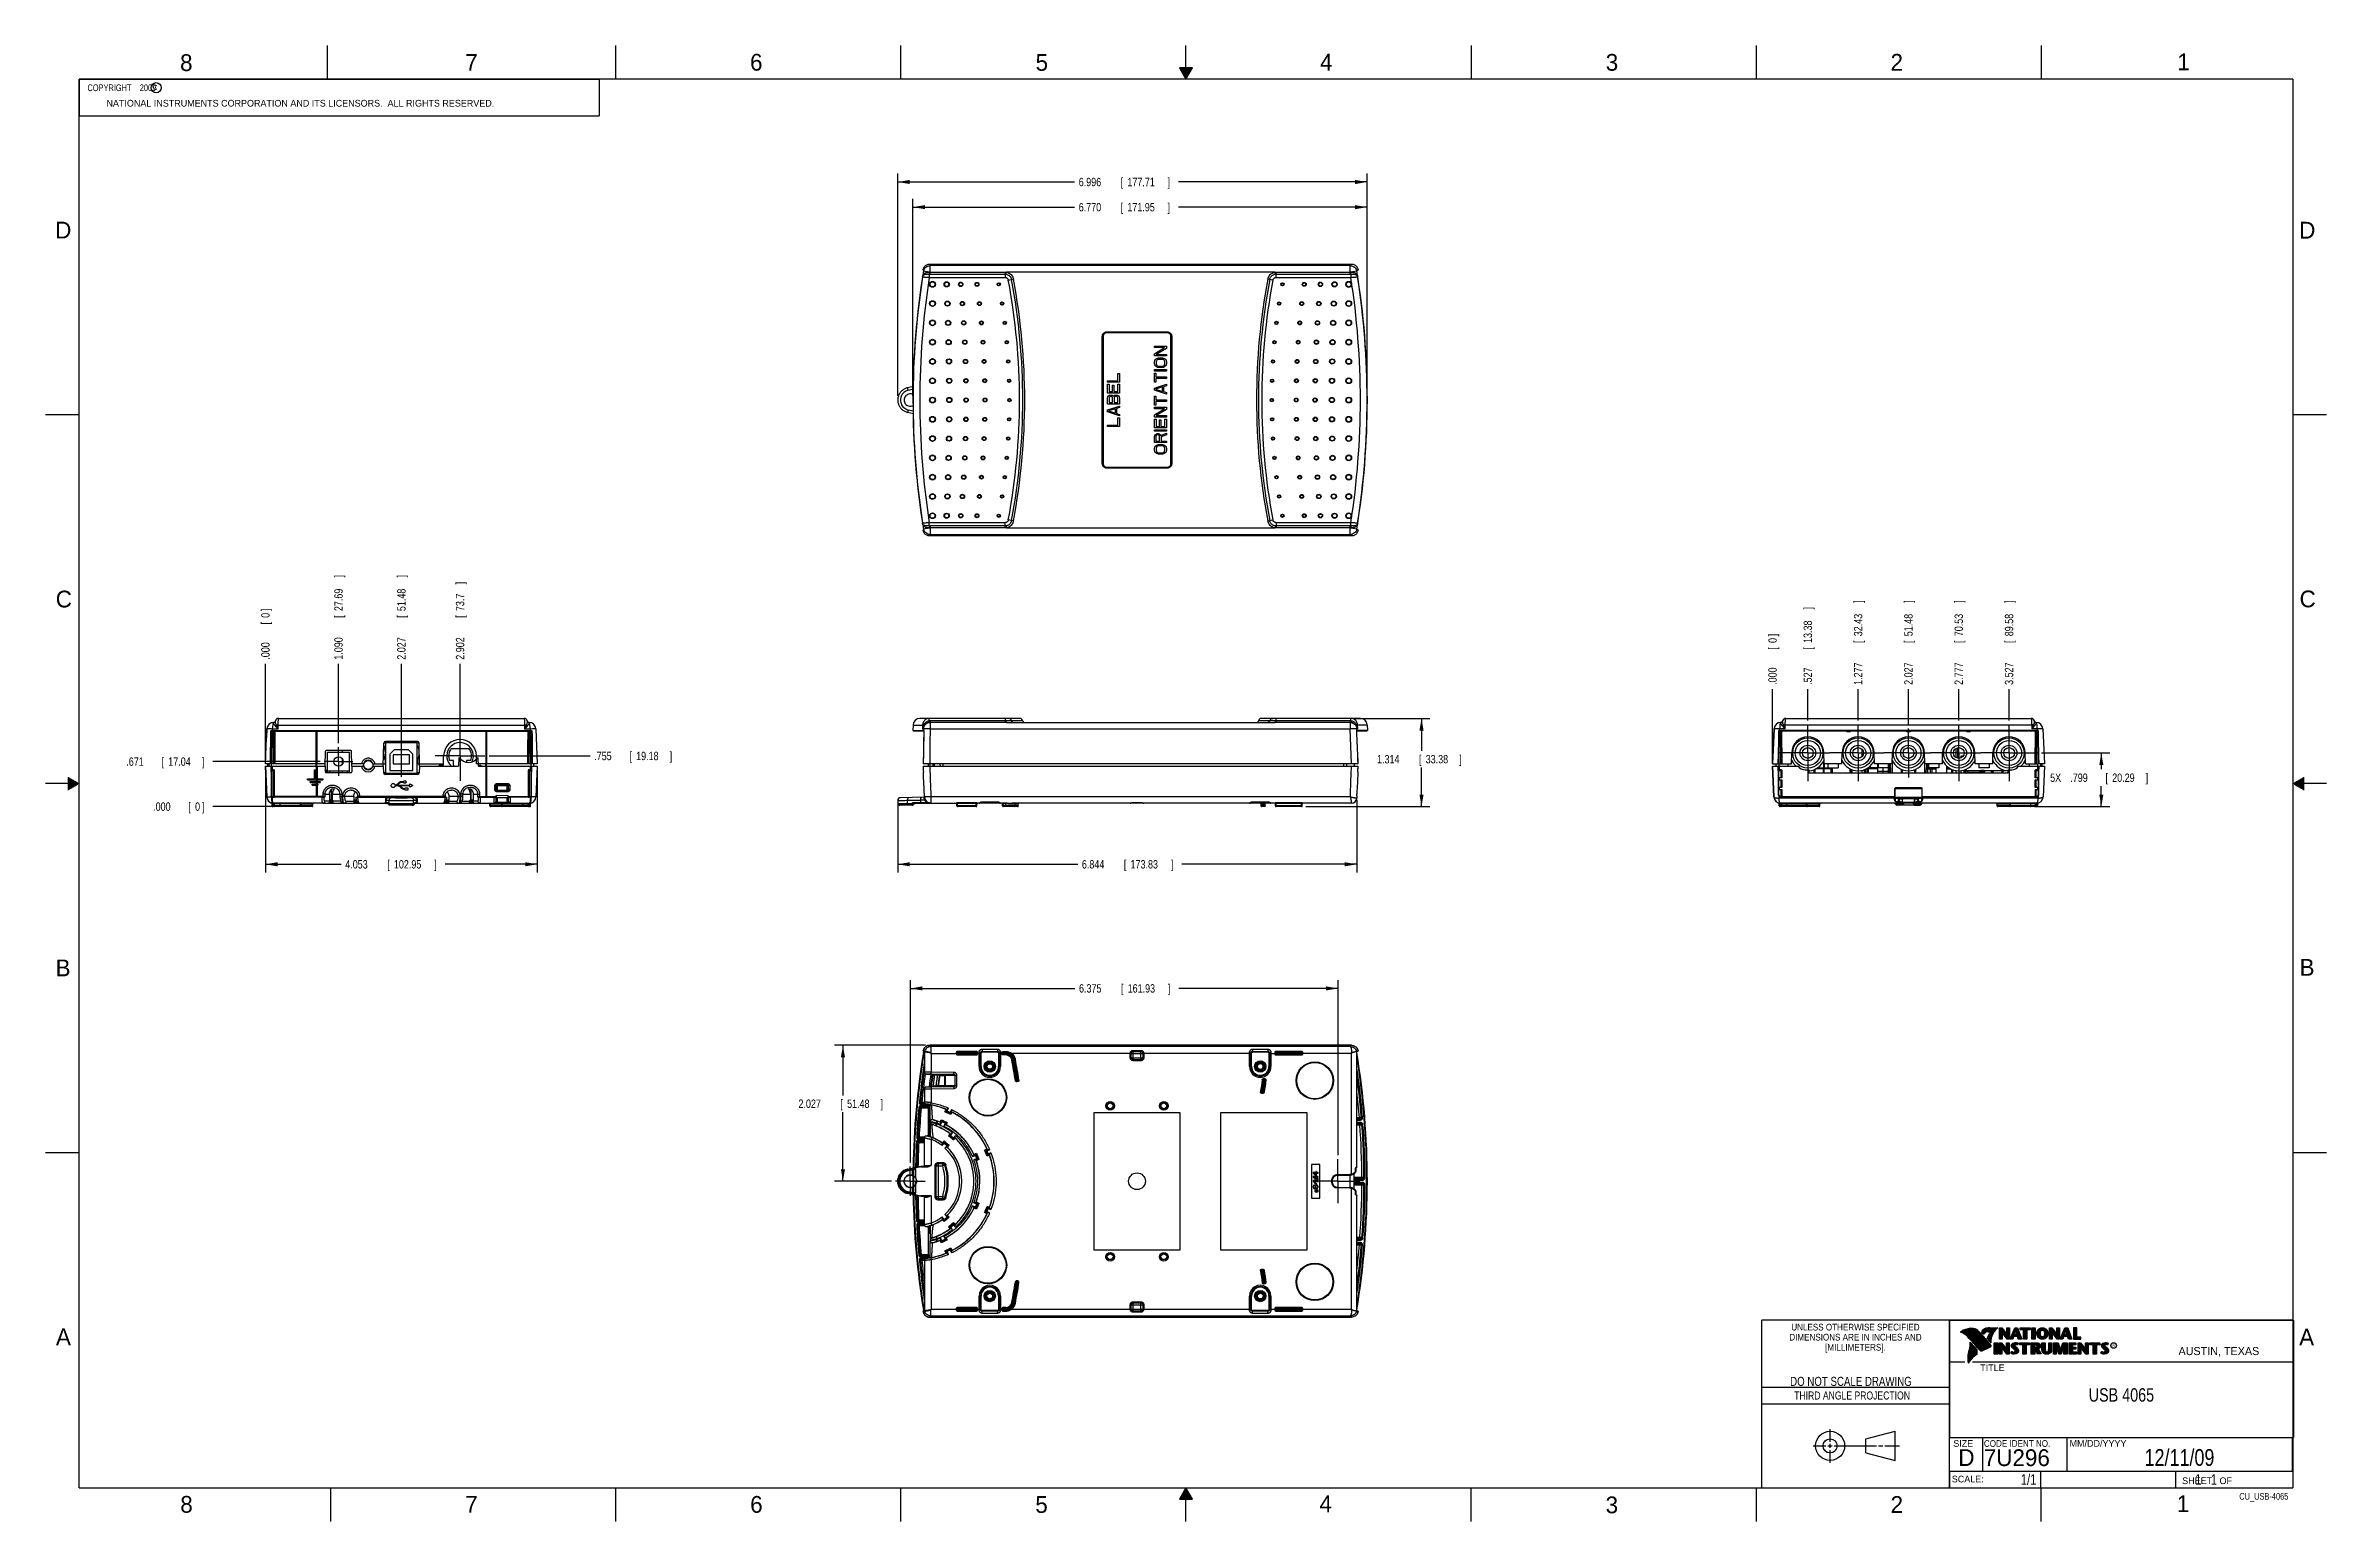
# Model space of a CAD drawing. Header units: inches. Extents: x 0 to 34, y 0 to 22.
import ezdxf
from ezdxf.enums import TextEntityAlignment as Align

# ---------------------------------------------------------------- set-up
doc = ezdxf.new("R2010")
doc.units = ezdxf.units.IN
doc.header["$LTSCALE"] = 1.87
doc.header["$MEASUREMENT"] = 0
doc.linetypes.add('CENTER', pattern=[0.6, 0.375, -0.075, 0.075, -0.075])
doc.layers.get('0').update_dxf_attribs({"linetype": 'CONTINUOUS'})
doc.layers.add('DEFAULT_1', color=7, linetype='CENTER')
doc.layers.add('DIMENSIONS', color=7, linetype='CONTINUOUS')
doc.styles.get("Standard").update_dxf_attribs({"font": 'txt', "width": 0.8})
doc.dimstyles.new('DIMSTYLE_1', dxfattribs={"dimtxt": 0.125, "dimasz": 0.18, "dimexe": 0.18, "dimexo": 0.0625, "dimgap": 0.09, "dimtad": 0, "dimtih": 1, "dimtoh": 1, "dimdec": 3, "dimzin": 4, "dimdsep": 46, "dimtxsty": 'STANDARD', "dimblk": '_FILLED', "dimblk1": '_FILLED', "dimblk2": '_FILLED', "dimcen": 0.09, "dimadec": 0, "dimazin": 0, "dimtp": 0.001, "dimtm": 0.001, "dimtfac": 1, "dimtdec": 3, "dimtofl": 0, "dimtmove": 0, "dimatfit": 3, "dimldrblk": '_FILLED', "dimfxl": 1, "dimtolj": 1, "dimtzin": 4, "dimarcsym": 0})
doc.dimstyles.new('DIMSTYLE_2', dxfattribs={"dimtxt": 0.125, "dimasz": 0.18, "dimexe": 0.18, "dimexo": 0.0625, "dimgap": 0.09, "dimtad": 0, "dimtih": 1, "dimtoh": 1, "dimdec": 3, "dimzin": 4, "dimdsep": 46, "dimtxsty": 'STANDARD', "dimblk": '_FILLED', "dimblk1": '_FILLED', "dimblk2": '_FILLED', "dimcen": 0.09, "dimadec": 0, "dimazin": 0, "dimtp": 0.001, "dimtm": 0.001, "dimtfac": 1, "dimtdec": 3, "dimtofl": 0, "dimtmove": 0, "dimatfit": 3, "dimldrblk": '_FILLED', "dimfxl": 1, "dimtolj": 1, "dimtzin": 4, "dimarcsym": 0})

msp = doc.modelspace()

# ---------------------------------------------------------------- texts
at = {"color": 2, "linetype": 'CONTINUOUS'}
for s, height, p in [('8', 0.25, (2.0046, 21.6213)), ('7', 0.25, (6.2556, 21.6243)), ('6', 0.25, (10.5012, 21.6272)), ('5', 0.25, (14.7577, 21.6247)), ('4', 0.25, (18.9977, 21.6277)), ('3', 0.25, (23.257, 21.6259)), ('2', 0.25, (27.5025, 21.6262)), ('1', 0.25, (31.7781, 21.6326)), ('NATIONAL INSTRUMENTS CORPORATION AND ITS LICENSORS.  ALL RIGHTS RESERVED.', 0.1, (0.9071, 21.0911)), ('c', 0.1, (1.599, 21.3388)), ('D', 0.25, (0.1424, 19.125)), ('D', 0.25, (33.5947, 19.1236)), ('C', 0.25, (0.1508, 13.6246)), ('C', 0.25, (33.6004, 13.6267)), ('B', 0.25, (0.1484, 8.1257)), ('B', 0.25, (33.6006, 8.1345)), ('A', 0.25, (0.1541, 2.6261)), ('A', 0.25, (33.5939, 2.6228)), ('R', 0.042, (30.8076, 2.5994)), ('AUSTIN, TEXAS', 0.12, (31.7957, 2.479)), ('TITLE', 0.1, (28.8397, 2.2397)), ('SIZE', 0.1, (28.4379, 1.1118)), ('MM/DD/YYYY', 0.1, (30.1721, 1.1121)), ('SCALE:', 0.1, (28.4164, 0.5806)), ('8', 0.25, (2.0074, 0.1291)), ('7', 0.25, (6.2553, 0.1287)), ('6', 0.25, (10.5033, 0.1284)), ('5', 0.25, (14.754, 0.1262)), ('4', 0.25, (18.9884, 0.1369)), ('3', 0.25, (23.2555, 0.121)), ('2', 0.25, (27.5035, 0.1263)), ('1', 0.25, (31.7706, 0.139)), ('SHEET   OF', 0.1, (31.8499, 0.5557))]:
    msp.add_text(s, height=height, dxfattribs=at).set_placement(p)
for s, height, width, p in [('DIMENSIONS ARE IN INCHES AND', 0.1, 0.9, (26.9799, 2.6959)), ('UNLESS OTHERWISE SPECIFIED', 0.1, 0.9, (26.9799, 2.8459)), ('[MILLIMETERS].', 0.1, 0.9, (26.9799, 2.5459)), ('THIRD ANGLE PROJECTION', 0.12, 0.8, (26.9296, 1.8168))]:
    msp.add_text(s, height=height, dxfattribs=dict(at, width=width)).set_placement(p, align=Align.CENTER)
at = {"color": 7, "linetype": 'CONTINUOUS', "width": 0.8}
for s, height, p in [('DO NOT SCALE DRAWING', 0.135, (26.9127, 2.0199)), ('12/11/09', 0.25, (31.81, 0.828))]:
    msp.add_text(s, height=height, dxfattribs=at).set_placement(p, align=Align.CENTER)
at = {"color": 7, "linetype": 'CONTINUOUS'}
for s, p in [('D  ', (28.5128, 0.8264)), ('7U296', (28.8928, 0.8245))]:
    msp.add_text(s, height=0.25, dxfattribs=at).set_placement(p)
at = {"color": 2, "linetype": 'CONTINUOUS', "width": 0.9}
msp.add_text('CODE IDENT NO.', height=0.1, dxfattribs=at).set_placement((28.8949, 1.1115))
at = {"color": 7, "linetype": 'CONTINUOUS', "width": 0.8}
msp.add_text('1/1', height=0.15625, dxfattribs=at).set_placement((29.677, 0.5469), align=Align.RIGHT)
at = {"color": 2, "linetype": 'CONTINUOUS', "width": 0.8}
msp.add_text('CU_USB-4065', height=0.1, dxfattribs=at).set_placement((33.4328, 0.3236), align=Align.RIGHT)
at = {"color": 2, "linetype": 'CONTINUOUS', "insert": (0.5625, 21.4219), "char_height": 0.1, "width": 1.52, "attachment_point": 1}
msp.add_mtext('  COPYRIGHT    2009', dxfattribs=at)
at = {"color": 7, "linetype": 'CONTINUOUS'}
for s, insert, char_height, width, attachment_point in [('USB 4065\\P ', (30.9443, 1.9853), 0.2, 1.28, 2), ('     1   1', (31.8125, 0.7031), 0.15625, 1.25, 1)]:
    msp.add_mtext(s, dxfattribs=dict(at, insert=insert, char_height=char_height, width=width, attachment_point=attachment_point))

# ---------------------------------------------------------------- blocks, each defined once
blk = doc.blocks.new('_FILLED')
at = {"color": 0, "linetype": 'BYBLOCK'}
blk.add_solid([(0, 0), (-1, 0.17), (-1, -0.17)], dxfattribs=at)
blk = doc.blocks.new('*D0')
at = {"layer": 'DIMENSIONS', "color": 2, "linetype": 'CONTINUOUS'}
for p, q in [((12.93, 16.779), (12.93, 19.717)), ((12.93, 19.592), (15.338, 19.592)), ((19.7, 19.592), (16.888, 19.592)), ((19.7, 16.779), (19.7, 19.717))]:
    blk.add_line(p, q, dxfattribs=at)
at = {"layer": 'DIMENSIONS', "color": 2, "linetype": 'CONTINUOUS', "xscale": 0.18, "yscale": 0.18, "zscale": 0.18, "rotation": 180}
blk.add_blockref('_FILLED', (12.93, 19.592), dxfattribs=at)
at = {"layer": 'DIMENSIONS', "color": 2, "linetype": 'CONTINUOUS', "xscale": 0.18, "yscale": 0.18, "zscale": 0.18}
blk.add_blockref('_FILLED', (19.7, 19.592), dxfattribs=at)
at = {"layer": 'DIMENSIONS', "color": 2, "linetype": 'CONTINUOUS', "width": 0.8}
for s, p in [('6.770', (15.401, 19.529)), ('[', (16.026, 19.529)), ('171.95', (16.126, 19.529)), (']', (16.726, 19.529))]:
    blk.add_text(s, height=0.125, dxfattribs=at).set_placement(p)
blk = doc.blocks.new('*D1')
at = {"layer": 'DIMENSIONS', "color": 2, "linetype": 'CONTINUOUS'}
for p, q in [((12.703, 16.779), (12.703, 20.092)), ((19.7, 16.779), (19.7, 20.092)), ((12.703, 19.967), (15.339, 19.967)), ((19.7, 19.967), (16.889, 19.967))]:
    blk.add_line(p, q, dxfattribs=at)
at = {"layer": 'DIMENSIONS', "color": 2, "linetype": 'CONTINUOUS', "xscale": 0.18, "yscale": 0.18, "zscale": 0.18, "rotation": 180}
blk.add_blockref('_FILLED', (12.703, 19.967), dxfattribs=at)
at = {"layer": 'DIMENSIONS', "color": 2, "linetype": 'CONTINUOUS', "xscale": 0.18, "yscale": 0.18, "zscale": 0.18}
blk.add_blockref('_FILLED', (19.7, 19.967), dxfattribs=at)
at = {"layer": 'DIMENSIONS', "color": 2, "linetype": 'CONTINUOUS', "width": 0.8}
for s, p in [('6.996', (15.401, 19.904)), ('[', (16.026, 19.904)), ('177.71', (16.126, 19.904)), (']', (16.726, 19.904))]:
    blk.add_text(s, height=0.125, dxfattribs=at).set_placement(p)
blk = doc.blocks.new('*D2')
at = {"layer": 'DIMENSIONS', "color": 2, "linetype": 'CONTINUOUS'}
for p, q in [((19.519, 11.97), (20.636, 11.97)), ((20.511, 11.97), (20.511, 11.487)), ((20.511, 10.656), (20.511, 11.237)), ((18.785, 10.656), (20.636, 10.656))]:
    blk.add_line(p, q, dxfattribs=at)
at = {"layer": 'DIMENSIONS', "color": 2, "linetype": 'CONTINUOUS', "xscale": 0.18, "yscale": 0.18, "zscale": 0.18}
for p, rotation in [((20.511, 11.97), 90), ((20.511, 10.656), 270)]:
    blk.add_blockref('_FILLED', p, dxfattribs=dict(at, rotation=rotation))
at = {"layer": 'DIMENSIONS', "color": 2, "linetype": 'CONTINUOUS', "width": 0.8}
for s, p in [('1.314', (19.848, 11.3)), ('[', (20.473, 11.3)), ('33.38', (20.573, 11.3)), (']', (21.073, 11.3))]:
    blk.add_text(s, height=0.125, dxfattribs=at).set_placement(p)
blk = doc.blocks.new('*D3')
at = {"layer": 'DIMENSIONS', "color": 2, "linetype": 'CONTINUOUS'}
for p, q in [((12.703, 10.687), (12.703, 9.671)), ((19.547, 10.755), (19.547, 9.671)), ((12.703, 9.796), (15.386, 9.796)), ((19.547, 9.796), (16.936, 9.796))]:
    blk.add_line(p, q, dxfattribs=at)
at = {"layer": 'DIMENSIONS', "color": 2, "linetype": 'CONTINUOUS', "xscale": 0.18, "yscale": 0.18, "zscale": 0.18, "rotation": 180}
blk.add_blockref('_FILLED', (12.703, 9.796), dxfattribs=at)
at = {"layer": 'DIMENSIONS', "color": 2, "linetype": 'CONTINUOUS', "xscale": 0.18, "yscale": 0.18, "zscale": 0.18}
blk.add_blockref('_FILLED', (19.547, 9.796), dxfattribs=at)
at = {"layer": 'DIMENSIONS', "color": 2, "linetype": 'CONTINUOUS', "width": 0.8}
for s, p in [('6.844', (15.448, 9.733)), ('[', (16.073, 9.733)), ('173.83', (16.173, 9.733)), (']', (16.773, 9.733))]:
    blk.add_text(s, height=0.125, dxfattribs=at).set_placement(p)
blk = doc.blocks.new('*D4')
at = {"layer": 'DIMENSIONS', "color": 2, "linetype": 'CONTINUOUS'}
for p, q in [((13.117, 7.097), (11.761, 7.097)), ((11.886, 7.097), (11.886, 6.351)), ((11.886, 5.07), (11.886, 6.101)), ((12.609, 5.07), (11.761, 5.07))]:
    blk.add_line(p, q, dxfattribs=at)
at = {"layer": 'DIMENSIONS', "color": 2, "linetype": 'CONTINUOUS', "xscale": 0.18, "yscale": 0.18, "zscale": 0.18}
for p, rotation in [((11.886, 7.097), 90), ((11.886, 5.07), 270)]:
    blk.add_blockref('_FILLED', p, dxfattribs=dict(at, rotation=rotation))
at = {"layer": 'DIMENSIONS', "color": 2, "linetype": 'CONTINUOUS', "width": 0.8}
for s, p in [('2.027', (11.223, 6.164)), ('[', (11.848, 6.164)), ('51.48', (11.948, 6.164)), (']', (12.448, 6.164))]:
    blk.add_text(s, height=0.125, dxfattribs=at).set_placement(p)
blk = doc.blocks.new('*D5')
at = {"layer": 'DIMENSIONS', "color": 2, "linetype": 'CONTINUOUS'}
for p, q in [((12.891, 5.352), (12.891, 8.07)), ((12.891, 7.945), (15.342, 7.945)), ((19.266, 7.945), (16.892, 7.945)), ((19.266, 5.46), (19.266, 8.07))]:
    blk.add_line(p, q, dxfattribs=at)
at = {"layer": 'DIMENSIONS', "color": 2, "linetype": 'CONTINUOUS', "xscale": 0.18, "yscale": 0.18, "zscale": 0.18, "rotation": 180}
blk.add_blockref('_FILLED', (12.891, 7.945), dxfattribs=at)
at = {"layer": 'DIMENSIONS', "color": 2, "linetype": 'CONTINUOUS', "xscale": 0.18, "yscale": 0.18, "zscale": 0.18}
blk.add_blockref('_FILLED', (19.266, 7.945), dxfattribs=at)
at = {"layer": 'DIMENSIONS', "color": 2, "linetype": 'CONTINUOUS', "width": 0.8}
for s, p in [('6.375', (15.405, 7.883)), ('[', (16.03, 7.883)), ('161.93', (16.13, 7.883)), (']', (16.73, 7.883))]:
    blk.add_text(s, height=0.125, dxfattribs=at).set_placement(p)
blk = doc.blocks.new('*D6')
at = {"layer": 'DIMENSIONS', "color": 2, "linetype": 'CONTINUOUS'}
blk.add_line((4.367, 11.602), (4.367, 12.782), dxfattribs=at)
at = {"layer": 'DIMENSIONS', "color": 2, "linetype": 'CONTINUOUS', "width": 0.8}
for s, p in [(']', (4.429, 14.07)), ('27.69', (4.429, 13.57)), ('[', (4.429, 13.47)), ('1.090', (4.429, 12.845))]:
    blk.add_text(s, height=0.125, rotation=90, dxfattribs=at).set_placement(p)
blk = doc.blocks.new('*D7')
at = {"layer": 'DIMENSIONS', "color": 2, "linetype": 'CONTINUOUS'}
blk.add_line((5.303, 11.162), (5.303, 12.782), dxfattribs=at)
at = {"layer": 'DIMENSIONS', "color": 2, "linetype": 'CONTINUOUS', "width": 0.8}
for s, p in [(']', (5.366, 14.07)), ('51.48', (5.366, 13.57)), ('[', (5.366, 13.47)), ('2.027', (5.366, 12.845))]:
    blk.add_text(s, height=0.125, rotation=90, dxfattribs=at).set_placement(p)
blk = doc.blocks.new('*D8')
at = {"layer": 'DIMENSIONS', "color": 2, "linetype": 'CONTINUOUS'}
blk.add_line((6.178, 11.473), (6.178, 12.782), dxfattribs=at)
at = {"layer": 'DIMENSIONS', "color": 2, "linetype": 'CONTINUOUS', "width": 0.8}
for s, p in [(']', (6.241, 13.97)), ('73.7', (6.241, 13.57)), ('[', (6.241, 13.47)), ('2.902', (6.241, 12.845))]:
    blk.add_text(s, height=0.125, rotation=90, dxfattribs=at).set_placement(p)
blk = doc.blocks.new('*D9')
at = {"layer": 'DIMENSIONS', "color": 2, "linetype": 'CONTINUOUS'}
blk.add_line((3.277, 11.357), (3.277, 12.782), dxfattribs=at)
at = {"layer": 'DIMENSIONS', "color": 2, "linetype": 'CONTINUOUS', "width": 0.8}
for s, p in [(']', (3.339, 13.57)), ('[', (3.339, 13.37)), ('0', (3.339, 13.47)), ('.000', (3.339, 12.845))]:
    blk.add_text(s, height=0.125, rotation=90, dxfattribs=at).set_placement(p)
blk = doc.blocks.new('*D10')
at = {"layer": 'DIMENSIONS', "color": 2, "linetype": 'CONTINUOUS'}
blk.add_line((4.092, 11.327), (2.491, 11.327), dxfattribs=at)
at = {"layer": 'DIMENSIONS', "color": 2, "linetype": 'CONTINUOUS', "width": 0.8}
for s, p in [('.671', (1.203, 11.264)), ('[', (1.728, 11.264)), ('17.04', (1.828, 11.264)), (']', (2.328, 11.264))]:
    blk.add_text(s, height=0.125, dxfattribs=at).set_placement(p)
blk = doc.blocks.new('*D11')
at = {"layer": 'DIMENSIONS', "color": 2, "linetype": 'CONTINUOUS'}
blk.add_line((6.611, 11.411), (8.116, 11.411), dxfattribs=at)
at = {"layer": 'DIMENSIONS', "color": 2, "linetype": 'CONTINUOUS', "width": 0.8}
for s, p in [('.755', (8.178, 11.348)), ('[', (8.703, 11.348)), ('19.18', (8.803, 11.348)), (']', (9.303, 11.348))]:
    blk.add_text(s, height=0.125, dxfattribs=at).set_placement(p)
blk = doc.blocks.new('*D12')
at = {"layer": 'DIMENSIONS', "color": 2, "linetype": 'CONTINUOUS'}
blk.add_line((3.428, 10.656), (2.491, 10.656), dxfattribs=at)
at = {"layer": 'DIMENSIONS', "color": 2, "linetype": 'CONTINUOUS', "width": 0.8}
for s, p in [('.000', (1.603, 10.593)), ('[', (2.128, 10.593)), ('0', (2.228, 10.593)), (']', (2.328, 10.593))]:
    blk.add_text(s, height=0.125, dxfattribs=at).set_placement(p)
blk = doc.blocks.new('*D13')
at = {"layer": 'DIMENSIONS', "color": 2, "linetype": 'CONTINUOUS'}
for p, q in [((3.277, 11.194), (3.277, 9.671)), ((7.33, 11.194), (7.33, 9.671)), ((3.277, 9.796), (4.405, 9.796)), ((7.33, 9.796), (5.955, 9.796))]:
    blk.add_line(p, q, dxfattribs=at)
at = {"layer": 'DIMENSIONS', "color": 2, "linetype": 'CONTINUOUS', "xscale": 0.18, "yscale": 0.18, "zscale": 0.18, "rotation": 180}
blk.add_blockref('_FILLED', (3.277, 9.796), dxfattribs=at)
at = {"layer": 'DIMENSIONS', "color": 2, "linetype": 'CONTINUOUS', "xscale": 0.18, "yscale": 0.18, "zscale": 0.18}
blk.add_blockref('_FILLED', (7.33, 9.796), dxfattribs=at)
at = {"layer": 'DIMENSIONS', "color": 2, "linetype": 'CONTINUOUS', "width": 0.8}
for s, p in [('4.053', (4.467, 9.733)), ('[', (5.092, 9.733)), ('102.95', (5.192, 9.733)), (']', (5.792, 9.733))]:
    blk.add_text(s, height=0.125, dxfattribs=at).set_placement(p)
blk = doc.blocks.new('*D14')
at = {"layer": 'DIMENSIONS', "color": 2, "linetype": 'CONTINUOUS'}
for p, q in [((29.752, 11.455), (30.77, 11.455)), ((30.645, 11.455), (30.645, 11.212)), ((30.645, 10.656), (30.645, 10.962)), ((29.648, 10.656), (30.77, 10.656))]:
    blk.add_line(p, q, dxfattribs=at)
at = {"layer": 'DIMENSIONS', "color": 2, "linetype": 'CONTINUOUS', "xscale": 0.18, "yscale": 0.18, "zscale": 0.18}
for p, rotation in [((30.645, 11.455), 90), ((30.645, 10.656), 270)]:
    blk.add_blockref('_FILLED', p, dxfattribs=dict(at, rotation=rotation))
at = {"layer": 'DIMENSIONS', "color": 2, "linetype": 'CONTINUOUS', "width": 0.8}
for s, p in [('5X ', (29.882, 11.024)), ('.799', (30.182, 11.024)), ('[', (30.707, 11.024)), ('20.29', (30.807, 11.024)), (']', (31.307, 11.024))]:
    blk.add_text(s, height=0.125, dxfattribs=at).set_placement(p)
blk = doc.blocks.new('*D15')
at = {"layer": 'DIMENSIONS', "color": 2, "linetype": 'CONTINUOUS'}
blk.add_line((26.27, 11.937), (26.27, 12.407), dxfattribs=at)
at = {"layer": 'DIMENSIONS', "color": 2, "linetype": 'CONTINUOUS', "width": 0.8}
for s, p in [(']', (26.332, 13.595)), ('13.38', (26.332, 13.095)), ('[', (26.332, 12.995)), ('.527', (26.332, 12.47))]:
    blk.add_text(s, height=0.125, rotation=90, dxfattribs=at).set_placement(p)
blk = doc.blocks.new('*D16')
at = {"layer": 'DIMENSIONS', "color": 2, "linetype": 'CONTINUOUS'}
blk.add_line((27.02, 11.937), (27.02, 12.407), dxfattribs=at)
at = {"layer": 'DIMENSIONS', "color": 2, "linetype": 'CONTINUOUS', "width": 0.8}
for s, p in [(']', (27.082, 13.695)), ('32.43', (27.082, 13.195)), ('[', (27.082, 13.095)), ('1.277', (27.082, 12.47))]:
    blk.add_text(s, height=0.125, rotation=90, dxfattribs=at).set_placement(p)
blk = doc.blocks.new('*D17')
at = {"layer": 'DIMENSIONS', "color": 2, "linetype": 'CONTINUOUS'}
blk.add_line((27.77, 11.882), (27.77, 12.407), dxfattribs=at)
at = {"layer": 'DIMENSIONS', "color": 2, "linetype": 'CONTINUOUS', "width": 0.8}
for s, p in [(']', (27.832, 13.695)), ('51.48', (27.832, 13.195)), ('[', (27.832, 13.095)), ('2.027', (27.832, 12.47))]:
    blk.add_text(s, height=0.125, rotation=90, dxfattribs=at).set_placement(p)
blk = doc.blocks.new('*D18')
at = {"layer": 'DIMENSIONS', "color": 2, "linetype": 'CONTINUOUS'}
blk.add_line((28.52, 11.937), (28.52, 12.407), dxfattribs=at)
at = {"layer": 'DIMENSIONS', "color": 2, "linetype": 'CONTINUOUS', "width": 0.8}
for s, p in [(']', (28.582, 13.695)), ('70.53', (28.582, 13.195)), ('[', (28.582, 13.095)), ('2.777', (28.582, 12.47))]:
    blk.add_text(s, height=0.125, rotation=90, dxfattribs=at).set_placement(p)
blk = doc.blocks.new('*D19')
at = {"layer": 'DIMENSIONS', "color": 2, "linetype": 'CONTINUOUS'}
blk.add_line((29.27, 11.937), (29.27, 12.407), dxfattribs=at)
at = {"layer": 'DIMENSIONS', "color": 2, "linetype": 'CONTINUOUS', "width": 0.8}
for s, p in [(']', (29.332, 13.695)), ('89.58', (29.332, 13.195)), ('[', (29.332, 13.095)), ('3.527', (29.332, 12.47))]:
    blk.add_text(s, height=0.125, rotation=90, dxfattribs=at).set_placement(p)
blk = doc.blocks.new('*D20')
at = {"layer": 'DIMENSIONS', "color": 2, "linetype": 'CONTINUOUS'}
blk.add_line((25.743, 11.319), (25.743, 12.407), dxfattribs=at)
at = {"layer": 'DIMENSIONS', "color": 2, "linetype": 'CONTINUOUS', "width": 0.8}
for s, p in [(']', (25.806, 13.195)), ('[', (25.806, 12.995)), ('0', (25.806, 13.095)), ('.000', (25.806, 12.47))]:
    blk.add_text(s, height=0.125, rotation=90, dxfattribs=at).set_placement(p)

# ---------------------------------------------------------------- dimensions: what is measured, and where the dimension line sits
at = {"layer": 'DIMENSIONS', "color": 2, "linetype": 'CONTINUOUS'}
for base, p1, p2, angle, picture, middle in [((12.7033, 19.9665), (19.6996, 16.779), (12.7033, 16.779), 180, '*D1', (16.1138, 19.9665)), ((12.9298, 19.5915), (19.6996, 16.779), (12.9298, 16.7791), 180, '*D0', (16.1133, 19.5915)), ((20.5108, 11.97), (18.7848, 10.656), (19.5195, 11.97), 90, '*D2', (20.5108, 11.362)), ((12.7032, 9.796), (19.5468, 10.7554), (12.7032, 10.6871), 180, '*D3', (16.1609, 9.796)), ((11.8858, 7.0969), (12.6085, 5.0703), (13.1174, 7.0969), 90, '*D4', (11.8858, 6.2263))]:
    dim = msp.add_linear_dim(base=base, p1=p1, p2=p2, angle=angle, dimstyle='DIMSTYLE_1', dxfattribs=at)
    dim.commit()
    dim.dimension.update_dxf_attribs({"geometry": picture, "text_midpoint": middle, "dimtype": 160})
for feature_location, offset, dtype, origin, picture, middle in [((4.3668, 11.602), (0, 1.1805), 1, (3.2766, 11.295), '*D6', (4.3668, 13.5075)), ((5.3032, 11.1616), (0, 1.6209), 1, (3.2766, 11.295), '*D7', (5.3032, 13.5075)), ((6.1783, 11.4735), (0, 1.309), 1, (3.2766, 11.295), '*D8', (6.1783, 13.4575)), ((3.2766251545, 11.3574608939), (0, 1.425), 1, (3.2766251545, 11.2949608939), '*D9', (3.2766251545, 13.2574608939)), ((27.0198, 11.9375), (0, 0.47), 1, (25.7432, 11.295), '*D16', (27.0198, 13.1325)), ((27.7698, 11.8825), (0, 0.525), 1, (25.7432, 11.295), '*D17', (27.7698, 13.1325)), ((28.5198, 11.9375), (0, 0.47), 1, (25.7432, 11.295), '*D18', (28.5198, 13.1325)), ((29.2698, 11.9375), (0, 0.47), 1, (25.7432, 11.295), '*D19', (29.2698, 13.1325)), ((26.2698, 11.9375), (0, 0.47), 1, (25.7432, 11.257), '*D15', (26.2698, 13.0825)), ((25.7432191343, 11.3194608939), (0, 1.088), 1, (25.7432191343, 11.2569608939), '*D20', (25.7432191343, 12.8824608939)), ((4.0918, 11.327), (-1.601, 0), 0, (3.4901, 10.656), '*D10', (1.8157, 11.327)), ((6.6108, 11.411), (1.505, 0), 0, (3.7989, 10.656), '*D11', (8.7908, 11.411)), ((3.427642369, 10.6559608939), (-0.9369188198, 0), 0, (3.490142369, 10.6559608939), '*D12', (2.0157235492, 10.6559608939))]:
    dim = msp.add_ordinate_dim(feature_location=feature_location, offset=offset, dtype=dtype, origin=origin, dimstyle='DIMSTYLE_2', dxfattribs=at)
    dim.commit()
    dim.dimension.update_dxf_attribs({"geometry": picture, "text_midpoint": middle})
dim = msp.add_linear_dim(base=(30.6448, 10.656), p1=(29.7523, 11.455), p2=(29.6481, 10.656), angle=270, text='5X <>', dimstyle='DIMSTYLE_1', dxfattribs=at)
dim.commit()
dim.dimension.update_dxf_attribs({"geometry": '*D14', "text_midpoint": (30.6448, 11.0867), "dimtype": 160})
for base, p1, p2, picture, middle in [((7.3299, 9.796), (3.2766, 11.1945), (7.3299, 11.1945), '*D13', (5.1796, 9.796)), ((19.2655, 7.9453), (12.8905, 5.3523), (19.2655, 5.4598), '*D5', (16.1174, 7.9453))]:
    dim = msp.add_linear_dim(base=base, p1=p1, p2=p2, dimstyle='DIMSTYLE_1', dxfattribs=at)
    dim.commit()
    dim.dimension.update_dxf_attribs({"geometry": picture, "text_midpoint": middle, "dimtype": 160})

# ---------------------------------------------------------------- linework, layer by layer
at = {"color": 2, "linetype": 'CONTINUOUS'}
for p, q in [((4.2, 21.5), (4.2, 22)), ((8.5, 21.5), (8.5, 22)), ((12.75, 21.5), (12.75, 22)), ((17, 21.5), (17, 22)), ((21.25, 22), (21.25, 21.5)), ((25.5, 22), (25.5, 21.5)), ((29.75, 22), (29.75, 21.5)), ((0.5, 21.5), (8.25, 21.5)), ((0.5, 21.5), (0.5, 20.9531)), ((8.25, 21.5), (8.25, 20.9531)), ((16.902, 21.6697), (17, 21.5)), ((17.098, 21.6697), (16.902, 21.6697)), ((16.9076, 21.66), (17.0924, 21.66)), ((16.9134, 21.65), (17.0866, 21.65)), ((16.9192, 21.64), (17.0808, 21.64)), ((16.925, 21.63), (17.0751, 21.63)), ((16.9307, 21.62), (17.0693, 21.62)), ((16.9365, 21.61), (17.0635, 21.61)), ((16.9423, 21.6), (17.0578, 21.6)), ((16.9481, 21.59), (17.052, 21.59)), ((16.9538, 21.58), (17.0462, 21.58)), ((16.9596, 21.57), (17.0404, 21.57)), ((16.9654, 21.56), (17.0347, 21.56)), ((16.9712, 21.55), (17.0289, 21.55)), ((16.9769, 21.54), (17.0231, 21.54)), ((16.9827, 21.53), (17.0173, 21.53)), ((16.9885, 21.52), (17.0116, 21.52)), ((16.9942, 21.51), (17.0058, 21.51)), ((17, 21.5), (17.098, 21.6697)), ((0.5, 20.9531), (8.25, 20.9531)), ((0, 16.5), (0.5, 16.5)), ((33.5, 16.5), (34, 16.5)), ((27.3948, 11.1605), (27.3948, 11.235)), ((0.5, 11), (0, 11)), ((0.3303, 11.09), (0.3441, 11.09)), ((0.3303, 11.08), (0.3614, 11.08)), ((0.3303, 11.07), (0.3788, 11.07)), ((0.3303, 11.06), (0.3961, 11.06)), ((0.3303, 11.05), (0.4134, 11.05)), ((0.3303, 11.04), (0.4307, 11.04)), ((0.3303, 11.03), (0.448, 11.03)), ((0.3303, 11.02), (0.4654, 11.02)), ((0.3303, 11.01), (0.4827, 11.01)), ((0.3303, 10.99), (0.4827, 10.99)), ((0.3303, 10.98), (0.4654, 10.98)), ((0.3303, 10.97), (0.448, 10.97)), ((0.3303, 10.96), (0.4307, 10.96)), ((0.3303, 10.95), (0.4134, 10.95)), ((0.3303, 10.94), (0.3961, 10.94)), ((0.3303, 10.93), (0.3788, 10.93)), ((0.3303, 10.92), (0.3614, 10.92)), ((0.3303, 10.91), (0.3441, 10.91)), ((27.3148, 11.185), (27.4748, 11.185)), ((34, 11), (33.5, 11)), ((33.5173, 11.01), (33.6697, 11.01)), ((33.5173, 10.99), (33.6697, 10.99)), ((33.5347, 11.02), (33.6697, 11.02)), ((33.5347, 10.98), (33.6697, 10.98)), ((33.552, 11.03), (33.6697, 11.03)), ((33.552, 10.97), (33.6697, 10.97)), ((33.5693, 11.04), (33.6697, 11.04)), ((33.5693, 10.96), (33.6697, 10.96)), ((33.5866, 11.05), (33.6697, 11.05)), ((33.5866, 10.95), (33.6697, 10.95)), ((33.6039, 11.06), (33.6697, 11.06)), ((33.6039, 10.94), (33.6697, 10.94)), ((33.6213, 11.07), (33.6697, 11.07)), ((33.6213, 10.93), (33.6697, 10.93)), ((33.6386, 11.08), (33.6697, 11.08)), ((33.6386, 10.92), (33.6697, 10.92)), ((33.6559, 11.09), (33.6697, 11.09)), ((33.6559, 10.91), (33.6697, 10.91)), ((0, 5.5), (0.5, 5.5)), ((33.5, 5.5), (34, 5.5)), ((28.3793, 3.0003), (33.5093, 3.0003)), ((28.3793, 3.0003), (28.3793, 1.2503)), ((28.556, 2.8217), (28.556, 2.8246)), ((28.5629, 2.8193), (28.5629, 2.8291)), ((28.5698, 2.8166), (28.5698, 2.8333)), ((28.5766, 2.8137), (28.5766, 2.8374)), ((28.5835, 2.8105), (28.5835, 2.8412)), ((28.5904, 2.8071), (28.5904, 2.8449)), ((28.5972, 2.8034), (28.5972, 2.8479)), ((28.6041, 2.7994), (28.6041, 2.8508)), ((28.6109, 2.7952), (28.6109, 2.8535)), ((28.6178, 2.7906), (28.6178, 2.856)), ((28.6247, 2.7856), (28.6247, 2.8584)), ((28.6315, 2.7803), (28.6315, 2.8606)), ((28.6384, 2.7747), (28.6384, 2.8626)), ((28.6453, 2.7685), (28.6453, 2.8645)), ((28.6521, 2.762), (28.6521, 2.8662)), ((28.659, 2.7548), (28.659, 2.8679)), ((28.6659, 2.7474), (28.6659, 2.8695)), ((28.6727, 2.7398), (28.6727, 2.8708)), ((28.6796, 2.7323), (28.6796, 2.8719)), ((28.6865, 2.7247), (28.6865, 2.8727)), ((28.6933, 2.717), (28.6933, 2.8732)), ((28.7002, 2.7092), (28.7002, 2.8734)), ((28.707, 2.7014), (28.707, 2.8733)), ((28.7139, 2.6936), (28.7139, 2.873)), ((28.7208, 2.6856), (28.7208, 2.8724)), ((28.7276, 2.6776), (28.7276, 2.8716)), ((28.7345, 2.6696), (28.7345, 2.8704)), ((28.7414, 2.6615), (28.7414, 2.869)), ((28.7482, 2.6533), (28.7482, 2.8677)), ((28.7551, 2.6452), (28.7551, 2.8659)), ((28.762, 2.6372), (28.762, 2.8638)), ((28.7688, 2.6293), (28.7688, 2.8611)), ((28.7757, 2.6214), (28.7757, 2.858)), ((28.7826, 2.6137), (28.7826, 2.8543)), ((28.7894, 2.606), (28.7894, 2.8501)), ((28.7963, 2.5985), (28.7963, 2.8451)), ((28.8031, 2.591), (28.8031, 2.8394)), ((28.81, 2.5836), (28.81, 2.8328)), ((28.8169, 2.5762), (28.8169, 2.8253)), ((28.8237, 2.569), (28.8237, 2.8181)), ((28.8306, 2.5618), (28.8306, 2.8109)), ((28.8375, 2.5556), (28.8375, 2.8037)), ((28.8443, 2.5505), (28.8443, 2.7965)), ((28.8512, 2.5472), (28.8512, 2.7893)), ((28.8581, 2.5466), (28.8581, 2.782)), ((28.8865, 2.792), (28.8631, 2.8194)), ((28.8649, 2.5483), (28.8649, 2.7748)), ((28.8878, 2.7979), (28.8682, 2.8209)), ((28.8718, 2.8167), (28.8718, 2.8343)), ((28.8718, 2.5513), (28.8718, 2.7675)), ((28.8786, 2.8086), (28.8786, 2.8464)), ((28.8786, 2.5541), (28.8786, 2.7602)), ((28.8855, 2.8005), (28.8855, 2.854)), ((28.8855, 2.557), (28.8855, 2.7523)), ((28.8924, 2.8003), (28.8924, 2.8594)), ((28.8924, 2.5599), (28.8924, 2.744)), ((28.8992, 2.8044), (28.8992, 2.8634)), ((28.8992, 2.5628), (28.8992, 2.7357)), ((28.9061, 2.8094), (28.9061, 2.8668)), ((28.9061, 2.5659), (28.9061, 2.7274)), ((28.913, 2.8153), (28.913, 2.8696)), ((28.9198, 2.8223), (28.9198, 2.8719)), ((28.9267, 2.8275), (28.9267, 2.8737)), ((28.9336, 2.8311), (28.9336, 2.875)), ((28.9404, 2.8335), (28.9404, 2.8759)), ((28.962, 2.7048), (28.9438, 2.7257)), ((28.9473, 2.834), (28.9473, 2.8769)), ((28.9657, 2.7079), (28.9496, 2.7264)), ((28.9542, 2.8327), (28.9542, 2.8778)), ((28.9542, 2.7212), (28.9542, 2.7362)), ((28.961, 2.8306), (28.961, 2.8785)), ((28.961, 2.7133), (28.961, 2.7519)), ((28.9679, 2.8292), (28.9679, 2.8791)), ((28.9679, 2.7053), (28.9679, 2.7699)), ((28.9747, 2.8285), (28.9747, 2.8796)), ((28.9747, 2.697), (28.9747, 2.7823)), ((28.9816, 2.828), (28.9816, 2.88)), ((28.9816, 2.689), (28.9816, 2.7889)), ((28.9844, 2.885), (29.1009, 2.8868)), ((28.9845, 2.8802), (29.0882, 2.8817)), ((28.9885, 2.8278), (28.9885, 2.8802)), ((28.9885, 2.6813), (28.9885, 2.7921)), ((28.9953, 2.8276), (28.9953, 2.8803)), ((28.9953, 2.6998), (28.9953, 2.7939)), ((29.0022, 2.8263), (29.0022, 2.8804)), ((29.0022, 2.7448), (29.0022, 2.795)), ((29.0091, 2.822), (29.0091, 2.8805)), ((29.0091, 2.7642), (29.0091, 2.7954)), ((29.0159, 2.7805), (29.0159, 2.8806)), ((29.0228, 2.7947), (29.0228, 2.8807)), ((29.0297, 2.8073), (29.0297, 2.8808)), ((29.0365, 2.8188), (29.0365, 2.881)), ((29.0434, 2.8293), (29.0434, 2.8811)), ((29.0502, 2.8389), (29.0502, 2.8812)), ((29.0571, 2.8479), (29.0571, 2.8813)), ((29.064, 2.8562), (29.064, 2.8814)), ((29.0708, 2.8641), (29.0708, 2.8815)), ((29.0777, 2.8714), (29.0777, 2.8816)), ((29.1256, 2.8852), (29.1624, 2.8852)), ((29.1256, 2.7166), (29.1256, 2.8852)), ((29.1305, 2.8804), (29.16, 2.8804)), ((29.1305, 2.7215), (29.1305, 2.8804)), ((29.1604, 2.7215), (29.1305, 2.7215)), ((29.1395, 2.7215), (29.1395, 2.8804)), ((29.1462, 2.7215), (29.1462, 2.8804)), ((29.1529, 2.7215), (29.1529, 2.8804)), ((29.1604, 2.8299), (29.1596, 2.8804)), ((29.16, 2.8804), (29.2402, 2.7746)), ((29.2438, 2.7215), (29.1604, 2.8299)), ((29.1604, 2.8299), (29.1604, 2.7215)), ((29.1624, 2.8852), (29.2354, 2.7891)), ((29.2414, 2.7166), (29.1653, 2.8156)), ((29.1653, 2.8156), (29.1653, 2.7166)), ((29.1663, 2.8222), (29.1663, 2.872)), ((29.173, 2.8135), (29.173, 2.8632)), ((29.1798, 2.8048), (29.1798, 2.8543)), ((29.1865, 2.7961), (29.1865, 2.8455)), ((29.1932, 2.7873), (29.1932, 2.8367)), ((29.1999, 2.7786), (29.1999, 2.8278)), ((29.2066, 2.7699), (29.2066, 2.819)), ((29.2133, 2.7612), (29.2133, 2.8101)), ((29.22, 2.7525), (29.22, 2.8013)), ((29.2267, 2.7437), (29.2267, 2.7924)), ((29.2334, 2.735), (29.2334, 2.7836)), ((29.2354, 2.8852), (29.2754, 2.8852)), ((29.2354, 2.7891), (29.2354, 2.8852)), ((29.2402, 2.8804), (29.2705, 2.8804)), ((29.2402, 2.7746), (29.2402, 2.8804)), ((29.2402, 2.7263), (29.2402, 2.7746)), ((29.2705, 2.7215), (29.2438, 2.7215)), ((29.2469, 2.7215), (29.2469, 2.8804)), ((29.2536, 2.7215), (29.2536, 2.8804)), ((29.2603, 2.7215), (29.2603, 2.8804)), ((29.267, 2.7215), (29.267, 2.8804)), ((29.2705, 2.8804), (29.2705, 2.7215)), ((29.2754, 2.8852), (29.2754, 2.7166)), ((29.2853, 2.7167), (29.3541, 2.8851)), ((29.2926, 2.7216), (29.3574, 2.8802)), ((29.3219, 2.7216), (29.2926, 2.7216)), ((29.3006, 2.7216), (29.3006, 2.7411)), ((29.3073, 2.7216), (29.3073, 2.7575)), ((29.314, 2.7216), (29.314, 2.774)), ((29.3207, 2.7216), (29.3207, 2.7904)), ((29.3381, 2.7618), (29.3219, 2.7216)), ((29.3414, 2.7569), (29.3252, 2.7167)), ((29.3274, 2.7353), (29.3274, 2.8068)), ((29.3341, 2.752), (29.3341, 2.8232)), ((29.3968, 2.7618), (29.3381, 2.7618)), ((29.3408, 2.7618), (29.3408, 2.8396)), ((29.3933, 2.7569), (29.3414, 2.7569)), ((29.3434, 2.7787), (29.365, 2.8486)), ((29.3918, 2.7787), (29.3434, 2.7787)), ((29.3475, 2.7921), (29.3475, 2.8561)), ((29.3475, 2.7618), (29.3475, 2.7787)), ((29.35, 2.7836), (29.3686, 2.8438)), ((29.3854, 2.7836), (29.35, 2.7836)), ((29.3541, 2.8851), (29.3967, 2.8851)), ((29.3543, 2.8139), (29.3543, 2.8725)), ((29.3543, 2.7618), (29.3543, 2.7787)), ((29.3574, 2.8802), (29.3933, 2.8802)), ((29.361, 2.8356), (29.361, 2.8802)), ((29.361, 2.7618), (29.361, 2.7787)), ((29.365, 2.8486), (29.3728, 2.8486)), ((29.3677, 2.8486), (29.3677, 2.8802)), ((29.3677, 2.7618), (29.3677, 2.7787)), ((29.3686, 2.8438), (29.3691, 2.8438)), ((29.3691, 2.8438), (29.3854, 2.7836)), ((29.3728, 2.8486), (29.3918, 2.7787)), ((29.3744, 2.8428), (29.3744, 2.8802)), ((29.3744, 2.7618), (29.3744, 2.7787)), ((29.3811, 2.8181), (29.3811, 2.8802)), ((29.3811, 2.7618), (29.3811, 2.7787)), ((29.3878, 2.7935), (29.3878, 2.8802)), ((29.3878, 2.7618), (29.3878, 2.7787)), ((29.3933, 2.8802), (29.4535, 2.7216)), ((29.4068, 2.7167), (29.3933, 2.7569)), ((29.3945, 2.7618), (29.3945, 2.877)), ((29.3967, 2.8851), (29.4606, 2.7167)), ((29.4103, 2.7216), (29.3968, 2.7618)), ((29.4012, 2.7485), (29.4012, 2.8593)), ((29.4079, 2.7286), (29.4079, 2.8416)), ((29.4535, 2.7216), (29.4103, 2.7216)), ((29.4147, 2.7216), (29.4147, 2.8239)), ((29.4214, 2.7216), (29.4214, 2.8063)), ((29.4281, 2.7216), (29.4281, 2.7886)), ((29.4348, 2.7216), (29.4348, 2.7709)), ((29.4357, 2.8851), (29.584, 2.8851)), ((29.4357, 2.8537), (29.4357, 2.8851)), ((29.4843, 2.8537), (29.4357, 2.8537)), ((29.4406, 2.8802), (29.5791, 2.8802)), ((29.4406, 2.8586), (29.4406, 2.8802)), ((29.4892, 2.8586), (29.4406, 2.8586)), ((29.4415, 2.7216), (29.4415, 2.7532)), ((29.4482, 2.8586), (29.4482, 2.8802)), ((29.4482, 2.7216), (29.4482, 2.7355)), ((29.4549, 2.8586), (29.4549, 2.8802)), ((29.4616, 2.8586), (29.4616, 2.8802)), ((29.4684, 2.8586), (29.4684, 2.8802)), ((29.4751, 2.8586), (29.4751, 2.8802)), ((29.4818, 2.8586), (29.4818, 2.8802)), ((29.4843, 2.7167), (29.4843, 2.8537)), ((29.4892, 2.8586), (29.4885, 2.8802)), ((29.4892, 2.7216), (29.4892, 2.8586)), ((29.5305, 2.7216), (29.4892, 2.7216)), ((29.4952, 2.7216), (29.4952, 2.8802)), ((29.5019, 2.7216), (29.5019, 2.8802)), ((29.5086, 2.7216), (29.5086, 2.8802)), ((29.5153, 2.7216), (29.5153, 2.8802)), ((29.522, 2.7216), (29.522, 2.8802)), ((29.5305, 2.8586), (29.5288, 2.8802)), ((29.5791, 2.8586), (29.5305, 2.8586)), ((29.5305, 2.8586), (29.5305, 2.7216)), ((29.584, 2.8537), (29.5354, 2.8537)), ((29.5354, 2.8537), (29.5354, 2.7167)), ((29.5355, 2.8586), (29.5355, 2.8802)), ((29.5422, 2.8586), (29.5422, 2.8802)), ((29.5489, 2.8586), (29.5489, 2.8802)), ((29.5556, 2.8586), (29.5556, 2.8802)), ((29.5623, 2.8586), (29.5623, 2.8802)), ((29.569, 2.8586), (29.569, 2.8802)), ((29.5757, 2.8586), (29.5757, 2.8802)), ((29.5791, 2.8802), (29.5791, 2.8586)), ((29.584, 2.8851), (29.584, 2.8537)), ((29.6099, 2.8851), (29.6607, 2.8851)), ((29.6099, 2.7167), (29.6099, 2.8851)), ((29.6148, 2.8802), (29.6558, 2.8802)), ((29.6148, 2.7216), (29.6148, 2.8802)), ((29.6558, 2.7216), (29.6148, 2.7216)), ((29.6227, 2.7216), (29.6227, 2.8802)), ((29.6294, 2.7216), (29.6294, 2.8802)), ((29.6361, 2.7216), (29.6361, 2.8802)), ((29.6429, 2.7216), (29.6429, 2.8802)), ((29.6496, 2.7216), (29.6496, 2.8802)), ((29.6558, 2.8802), (29.6558, 2.7216)), ((29.6607, 2.8851), (29.6607, 2.7167)), ((29.6844, 2.806), (29.6846, 2.8095)), ((29.6844, 2.8025), (29.6844, 2.806)), ((29.6844, 2.7989), (29.6844, 2.8025)), ((29.6847, 2.7953), (29.6844, 2.7989)), ((29.6846, 2.8095), (29.6849, 2.813)), ((29.685, 2.7918), (29.6847, 2.7953)), ((29.6849, 2.813), (29.6853, 2.8165)), ((29.6854, 2.7882), (29.685, 2.7918)), ((29.6853, 2.8165), (29.6858, 2.8198)), ((29.686, 2.7847), (29.6854, 2.7882)), ((29.6858, 2.8198), (29.6865, 2.8232)), ((29.6866, 2.7812), (29.686, 2.7847)), ((29.6865, 2.8232), (29.6872, 2.8264)), ((29.6874, 2.7778), (29.6866, 2.7812)), ((29.6872, 2.8264), (29.6881, 2.8296)), ((29.6883, 2.7744), (29.6874, 2.7778)), ((29.6881, 2.8296), (29.6891, 2.8327)), ((29.6893, 2.7711), (29.6883, 2.7744)), ((29.6891, 2.8327), (29.6903, 2.8357)), ((29.6892, 2.8025), (29.6893, 2.8059)), ((29.6893, 2.7991), (29.6892, 2.8025)), ((29.6893, 2.8059), (29.6894, 2.8092)), ((29.6895, 2.7957), (29.6893, 2.7991)), ((29.6904, 2.7679), (29.6893, 2.7711)), ((29.6894, 2.8092), (29.6897, 2.8125)), ((29.6898, 2.7923), (29.6895, 2.7957)), ((29.6897, 2.8125), (29.6901, 2.8158)), ((29.6903, 2.7889), (29.6898, 2.7923)), ((29.6901, 2.8158), (29.6906, 2.819)), ((29.6903, 2.8357), (29.6915, 2.8386)), ((29.6908, 2.7855), (29.6903, 2.7889)), ((29.6915, 2.7647), (29.6904, 2.7679)), ((29.6906, 2.819), (29.6912, 2.8221)), ((29.6914, 2.7822), (29.6908, 2.7855)), ((29.6912, 2.8221), (29.692, 2.8252)), ((29.6922, 2.7789), (29.6914, 2.7822)), ((29.6915, 2.8386), (29.6929, 2.8415)), ((29.6928, 2.7617), (29.6915, 2.7647)), ((29.692, 2.8252), (29.6928, 2.8282)), ((29.693, 2.7757), (29.6922, 2.7789)), ((29.6928, 2.8282), (29.6938, 2.8311)), ((29.6942, 2.7587), (29.6928, 2.7617)), ((29.6929, 2.8415), (29.6944, 2.8443)), ((29.6939, 2.7726), (29.693, 2.7757)), ((29.6938, 2.8311), (29.6948, 2.8339)), ((29.695, 2.7695), (29.6939, 2.7726)), ((29.6957, 2.7558), (29.6942, 2.7587)), ((29.6944, 2.8443), (29.696, 2.847)), ((29.6948, 2.8339), (29.696, 2.8366)), ((29.695, 2.7695), (29.6948, 2.8339)), ((29.6961, 2.7666), (29.695, 2.7695)), ((29.6973, 2.753), (29.6957, 2.7558)), ((29.696, 2.847), (29.6977, 2.8497)), ((29.696, 2.8366), (29.6972, 2.8393)), ((29.6973, 2.7637), (29.6961, 2.7666)), ((29.6972, 2.8393), (29.6986, 2.8419)), ((29.6986, 2.7608), (29.6973, 2.7637)), ((29.699, 2.7502), (29.6973, 2.753)), ((29.6977, 2.8497), (29.6995, 2.8523)), ((29.6986, 2.8419), (29.7001, 2.8445)), ((29.7, 2.7581), (29.6986, 2.7608)), ((29.7008, 2.7475), (29.699, 2.7502)), ((29.6995, 2.8523), (29.7015, 2.8549)), ((29.7015, 2.7555), (29.7, 2.7581)), ((29.7001, 2.8445), (29.7017, 2.847)), ((29.7028, 2.745), (29.7008, 2.7475)), ((29.7015, 2.8549), (29.7035, 2.8574)), ((29.7015, 2.7555), (29.7017, 2.847)), ((29.7031, 2.7529), (29.7015, 2.7555)), ((29.7017, 2.847), (29.7035, 2.8495)), ((29.7048, 2.7425), (29.7028, 2.745)), ((29.7048, 2.7504), (29.7031, 2.7529)), ((29.7035, 2.8574), (29.7057, 2.8599)), ((29.7035, 2.8495), (29.7053, 2.8519)), ((29.7066, 2.7479), (29.7048, 2.7504)), ((29.7069, 2.7401), (29.7048, 2.7425)), ((29.7053, 2.8519), (29.7073, 2.8543)), ((29.7057, 2.8599), (29.708, 2.8623)), ((29.7085, 2.7456), (29.7066, 2.7479)), ((29.7091, 2.7377), (29.7069, 2.7401)), ((29.7073, 2.8543), (29.7093, 2.8566)), ((29.708, 2.8623), (29.7103, 2.8646)), ((29.7085, 2.7456), (29.7093, 2.8566)), ((29.7105, 2.7434), (29.7085, 2.7456)), ((29.7114, 2.7355), (29.7091, 2.7377)), ((29.7093, 2.8566), (29.7115, 2.8589)), ((29.7103, 2.8646), (29.7128, 2.8668)), ((29.7125, 2.7412), (29.7105, 2.7434)), ((29.7138, 2.7334), (29.7114, 2.7355)), ((29.7115, 2.8589), (29.7137, 2.861)), ((29.7147, 2.7391), (29.7125, 2.7412)), ((29.7128, 2.8668), (29.7152, 2.8689)), ((29.7137, 2.861), (29.716, 2.8631)), ((29.7162, 2.7314), (29.7138, 2.7334)), ((29.7147, 2.7391), (29.716, 2.8631)), ((29.7169, 2.7371), (29.7147, 2.7391)), ((29.7152, 2.8689), (29.7178, 2.8709)), ((29.716, 2.8631), (29.7183, 2.8651)), ((29.7188, 2.7295), (29.7162, 2.7314)), ((29.7192, 2.7353), (29.7169, 2.7371)), ((29.7178, 2.8709), (29.7204, 2.8727)), ((29.7183, 2.8651), (29.7207, 2.867)), ((29.7214, 2.7277), (29.7188, 2.7295)), ((29.7216, 2.7335), (29.7192, 2.7353)), ((29.7204, 2.8727), (29.723, 2.8745)), ((29.7207, 2.867), (29.7231, 2.8687)), ((29.7241, 2.726), (29.7214, 2.7277)), ((29.7216, 2.7335), (29.7231, 2.8687)), ((29.7241, 2.7318), (29.7216, 2.7335)), ((29.723, 2.8745), (29.7257, 2.8761)), ((29.7231, 2.8687), (29.7256, 2.8703)), ((29.7266, 2.7302), (29.7241, 2.7318)), ((29.7269, 2.7244), (29.7241, 2.726)), ((29.7256, 2.8703), (29.7281, 2.8718)), ((29.7257, 2.8761), (29.7285, 2.8776)), ((29.7292, 2.7288), (29.7266, 2.7302)), ((29.7299, 2.723), (29.7269, 2.7244)), ((29.7281, 2.8718), (29.7307, 2.8732)), ((29.7292, 2.7288), (29.7281, 2.8718)), ((29.7285, 2.8776), (29.7313, 2.8789)), ((29.7319, 2.7274), (29.7292, 2.7288)), ((29.7329, 2.7217), (29.7299, 2.723)), ((29.7307, 2.8732), (29.7333, 2.8745)), ((29.7313, 2.8789), (29.7342, 2.8802)), ((29.7313, 2.8045), (29.7314, 2.8068)), ((29.7313, 2.8022), (29.7313, 2.8045)), ((29.7313, 2.7999), (29.7313, 2.8022)), ((29.7314, 2.7975), (29.7313, 2.7999)), ((29.7314, 2.8068), (29.7315, 2.8091)), ((29.7315, 2.7952), (29.7314, 2.7975)), ((29.7315, 2.8091), (29.7316, 2.8113)), ((29.7316, 2.7929), (29.7315, 2.7952)), ((29.7316, 2.8113), (29.7318, 2.8135)), ((29.7318, 2.7906), (29.7316, 2.7929)), ((29.7318, 2.8135), (29.732, 2.8157)), ((29.732, 2.7883), (29.7318, 2.7906)), ((29.7347, 2.7262), (29.7319, 2.7274)), ((29.732, 2.8157), (29.7323, 2.8178)), ((29.7323, 2.7861), (29.732, 2.7883)), ((29.7323, 2.8178), (29.7325, 2.8198)), ((29.7326, 2.7839), (29.7323, 2.7861)), ((29.7325, 2.8198), (29.7328, 2.8218)), ((29.7329, 2.7818), (29.7326, 2.7839)), ((29.7328, 2.8218), (29.7332, 2.8237)), ((29.7333, 2.7798), (29.7329, 2.7818)), ((29.736, 2.7205), (29.7329, 2.7217)), ((29.7332, 2.8237), (29.7336, 2.8256)), ((29.7333, 2.8745), (29.736, 2.8757)), ((29.7337, 2.7778), (29.7333, 2.7798)), ((29.7336, 2.8256), (29.734, 2.8274)), ((29.7342, 2.7758), (29.7337, 2.7778)), ((29.734, 2.8274), (29.7345, 2.8291)), ((29.7342, 2.8802), (29.7371, 2.8814)), ((29.7347, 2.7739), (29.7342, 2.7758)), ((29.7345, 2.8291), (29.735, 2.8309)), ((29.7352, 2.7721), (29.7347, 2.7739)), ((29.7347, 2.7262), (29.7351, 2.7723)), ((29.7376, 2.7251), (29.7347, 2.7262)), ((29.735, 2.8309), (29.7356, 2.8326)), ((29.7358, 2.7703), (29.7352, 2.7721)), ((29.7356, 2.8326), (29.7362, 2.8343)), ((29.7357, 2.8328), (29.736, 2.8757)), ((29.7364, 2.7686), (29.7358, 2.7703)), ((29.736, 2.8757), (29.7388, 2.8768)), ((29.7392, 2.7194), (29.736, 2.7205)), ((29.7362, 2.8343), (29.7369, 2.8359)), ((29.7362, 2.8045), (29.7363, 2.8067)), ((29.7362, 2.8022), (29.7362, 2.8045)), ((29.7362, 2.8), (29.7362, 2.8022)), ((29.7363, 2.7977), (29.7362, 2.8)), ((29.7363, 2.8067), (29.7364, 2.8088)), ((29.7364, 2.7955), (29.7363, 2.7977)), ((29.7364, 2.8088), (29.7365, 2.811)), ((29.7365, 2.7932), (29.7364, 2.7955)), ((29.7371, 2.7669), (29.7364, 2.7686)), ((29.7365, 2.811), (29.7367, 2.8131)), ((29.7367, 2.791), (29.7365, 2.7932)), ((29.7367, 2.8131), (29.7369, 2.8152)), ((29.7369, 2.7888), (29.7367, 2.791)), ((29.7369, 2.8359), (29.7376, 2.8375)), ((29.7369, 2.8152), (29.7371, 2.8171)), ((29.7371, 2.7867), (29.7369, 2.7888)), ((29.7371, 2.8814), (29.7402, 2.8824)), ((29.7371, 2.8171), (29.7374, 2.8191)), ((29.7374, 2.7846), (29.7371, 2.7867)), ((29.7378, 2.7652), (29.7371, 2.7669)), ((29.7374, 2.8191), (29.7377, 2.8209)), ((29.7377, 2.7826), (29.7374, 2.7846)), ((29.7376, 2.8375), (29.7384, 2.8391)), ((29.7406, 2.7241), (29.7376, 2.7251)), ((29.7377, 2.8209), (29.738, 2.8228)), ((29.7381, 2.7807), (29.7377, 2.7826)), ((29.7385, 2.7636), (29.7378, 2.7652)), ((29.738, 2.8228), (29.7384, 2.8245)), ((29.7385, 2.7788), (29.7381, 2.7807)), ((29.7384, 2.8391), (29.7392, 2.8407)), ((29.7384, 2.8245), (29.7388, 2.8262)), ((29.7389, 2.777), (29.7385, 2.7788)), ((29.7393, 2.762), (29.7385, 2.7636)), ((29.7388, 2.8768), (29.7417, 2.8778)), ((29.7388, 2.8262), (29.7392, 2.8278)), ((29.7394, 2.7752), (29.7389, 2.777)), ((29.7392, 2.8407), (29.7401, 2.8422)), ((29.7392, 2.8278), (29.7397, 2.8294)), ((29.7402, 2.7605), (29.7393, 2.762)), ((29.7399, 2.7735), (29.7394, 2.7752)), ((29.7397, 2.8294), (29.7402, 2.831)), ((29.7404, 2.7719), (29.7399, 2.7735)), ((29.7401, 2.8422), (29.741, 2.8437)), ((29.7402, 2.8824), (29.7433, 2.8833)), ((29.7402, 2.831), (29.7408, 2.8325)), ((29.7411, 2.759), (29.7402, 2.7605)), ((29.741, 2.7703), (29.7404, 2.7719)), ((29.7438, 2.7232), (29.7406, 2.7241)), ((29.7408, 2.8325), (29.7414, 2.834)), ((29.741, 2.8437), (29.742, 2.8451)), ((29.7416, 2.7687), (29.741, 2.7703)), ((29.7421, 2.7576), (29.7411, 2.759)), ((29.7414, 2.834), (29.742, 2.8355)), ((29.7422, 2.7672), (29.7416, 2.7687)), ((29.7417, 2.8778), (29.7446, 2.8786)), ((29.7421, 2.8451), (29.7417, 2.8778)), ((29.742, 2.8451), (29.7431, 2.8464)), ((29.742, 2.8355), (29.7427, 2.8369)), ((29.7432, 2.7563), (29.7421, 2.7576)), ((29.7429, 2.7658), (29.7422, 2.7672)), ((29.7427, 2.8369), (29.7435, 2.8383)), ((29.7436, 2.7644), (29.7429, 2.7658)), ((29.7431, 2.8464), (29.7442, 2.8477)), ((29.7435, 2.7232), (29.7431, 2.7563)), ((29.7443, 2.7549), (29.7432, 2.7563)), ((29.7433, 2.8833), (29.7465, 2.8842)), ((29.7435, 2.8383), (29.7442, 2.8396)), ((29.7444, 2.763), (29.7436, 2.7644)), ((29.747, 2.7224), (29.7438, 2.7232)), ((29.7442, 2.8477), (29.7454, 2.8489)), ((29.7442, 2.8396), (29.7451, 2.8409)), ((29.7455, 2.7537), (29.7443, 2.7549)), ((29.7452, 2.7617), (29.7444, 2.763)), ((29.7446, 2.8786), (29.7476, 2.8794)), ((29.7451, 2.8409), (29.7459, 2.8421)), ((29.7461, 2.7605), (29.7452, 2.7617)), ((29.7454, 2.8489), (29.7467, 2.85)), ((29.7467, 2.7525), (29.7455, 2.7537)), ((29.7459, 2.8421), (29.7469, 2.8433)), ((29.747, 2.7593), (29.7461, 2.7605)), ((29.7465, 2.8842), (29.7497, 2.8849)), ((29.7467, 2.85), (29.748, 2.851)), ((29.748, 2.7514), (29.7467, 2.7525)), ((29.7469, 2.8433), (29.7478, 2.8444)), ((29.7479, 2.7582), (29.747, 2.7593)), ((29.7503, 2.7217), (29.747, 2.7224)), ((29.7476, 2.8794), (29.7507, 2.8801)), ((29.7478, 2.8444), (29.7488, 2.8454)), ((29.7489, 2.7571), (29.7479, 2.7582)), ((29.748, 2.851), (29.7493, 2.852)), ((29.7493, 2.7504), (29.748, 2.7514)), ((29.7488, 2.8454), (29.7498, 2.8463)), ((29.75, 2.7561), (29.7489, 2.7571)), ((29.7493, 2.852), (29.7507, 2.8529)), ((29.7508, 2.7494), (29.7493, 2.7504)), ((29.7497, 2.8849), (29.753, 2.8855)), ((29.7498, 2.8463), (29.7509, 2.8471)), ((29.7511, 2.7552), (29.75, 2.7561)), ((29.7502, 2.8526), (29.7502, 2.88)), ((29.7502, 2.7218), (29.7502, 2.7498)), ((29.7537, 2.7212), (29.7503, 2.7217)), ((29.7507, 2.8801), (29.7538, 2.8807)), ((29.7507, 2.8529), (29.7521, 2.8537)), ((29.7522, 2.7485), (29.7508, 2.7494)), ((29.7509, 2.8471), (29.752, 2.8479)), ((29.7522, 2.7543), (29.7511, 2.7552)), ((29.752, 2.8479), (29.7532, 2.8487)), ((29.7521, 2.8537), (29.7536, 2.8544)), ((29.7534, 2.7535), (29.7522, 2.7543)), ((29.7538, 2.7477), (29.7522, 2.7485)), ((29.753, 2.8855), (29.7563, 2.886)), ((29.7532, 2.8487), (29.7544, 2.8493)), ((29.7546, 2.7528), (29.7534, 2.7535)), ((29.7536, 2.8544), (29.7551, 2.855)), ((29.7571, 2.7208), (29.7537, 2.7212)), ((29.7538, 2.8807), (29.7569, 2.8811)), ((29.7553, 2.7471), (29.7538, 2.7477)), ((29.7544, 2.8493), (29.7556, 2.8499)), ((29.7559, 2.7522), (29.7546, 2.7528)), ((29.7551, 2.855), (29.7566, 2.8556)), ((29.7569, 2.7465), (29.7553, 2.7471)), ((29.7556, 2.8499), (29.7569, 2.8504)), ((29.7571, 2.7516), (29.7559, 2.7522)), ((29.7563, 2.886), (29.7597, 2.8863)), ((29.7566, 2.8556), (29.7582, 2.856)), ((29.7569, 2.8811), (29.7601, 2.8814)), ((29.7569, 2.8504), (29.7582, 2.8509)), ((29.7586, 2.746), (29.7569, 2.7465)), ((29.757, 2.8556), (29.757, 2.8811)), ((29.757, 2.7208), (29.757, 2.7465)), ((29.7585, 2.7511), (29.7571, 2.7516)), ((29.7605, 2.7205), (29.7571, 2.7208)), ((29.7582, 2.856), (29.7599, 2.8564)), ((29.7582, 2.8509), (29.7595, 2.8513)), ((29.7598, 2.7507), (29.7585, 2.7511)), ((29.7603, 2.7456), (29.7586, 2.746)), ((29.7595, 2.8513), (29.7609, 2.8517)), ((29.7597, 2.8863), (29.763, 2.8865)), ((29.7612, 2.7504), (29.7598, 2.7507)), ((29.7599, 2.8564), (29.7615, 2.8567)), ((29.7601, 2.8814), (29.7633, 2.8816)), ((29.762, 2.7453), (29.7603, 2.7456)), ((29.7639, 2.7203), (29.7605, 2.7205)), ((29.7609, 2.8517), (29.7623, 2.8519)), ((29.7626, 2.7501), (29.7612, 2.7504)), ((29.7615, 2.8567), (29.7632, 2.857)), ((29.7637, 2.7451), (29.762, 2.7453)), ((29.7623, 2.8519), (29.7637, 2.8521)), ((29.764, 2.75), (29.7626, 2.7501)), ((29.763, 2.8865), (29.7664, 2.8866)), ((29.7632, 2.857), (29.7649, 2.8571)), ((29.7633, 2.8816), (29.7665, 2.8817)), ((29.7637, 2.857), (29.7637, 2.8817)), ((29.7637, 2.8521), (29.7651, 2.8522)), ((29.7654, 2.745), (29.7637, 2.7451)), ((29.7637, 2.7203), (29.7637, 2.7451)), ((29.7673, 2.7203), (29.7639, 2.7203)), ((29.7655, 2.7499), (29.764, 2.75)), ((29.7649, 2.8571), (29.7667, 2.8571)), ((29.7651, 2.8522), (29.7666, 2.8522)), ((29.7672, 2.7451), (29.7654, 2.745)), ((29.767, 2.7499), (29.7655, 2.7499)), ((29.7664, 2.8866), (29.7698, 2.8866)), ((29.7665, 2.8817), (29.7696, 2.8817)), ((29.7666, 2.8522), (29.768, 2.8522)), ((29.7667, 2.8571), (29.7684, 2.857)), ((29.7684, 2.75), (29.767, 2.7499)), ((29.7689, 2.7452), (29.7672, 2.7451)), ((29.7707, 2.7203), (29.7673, 2.7203)), ((29.768, 2.8522), (29.7695, 2.852)), ((29.7684, 2.857), (29.7701, 2.8569)), ((29.7699, 2.7502), (29.7684, 2.75)), ((29.7707, 2.7454), (29.7689, 2.7452)), ((29.7695, 2.852), (29.771, 2.8518)), ((29.7696, 2.8817), (29.7728, 2.8815)), ((29.7698, 2.8866), (29.7732, 2.8864)), ((29.7714, 2.7505), (29.7699, 2.7502)), ((29.7701, 2.8569), (29.7718, 2.8566)), ((29.7704, 2.7203), (29.7708, 2.7454)), ((29.7724, 2.7457), (29.7707, 2.7454)), ((29.774, 2.7205), (29.7707, 2.7203)), ((29.771, 2.8518), (29.7724, 2.8515)), ((29.7729, 2.7508), (29.7714, 2.7505)), ((29.7718, 2.8566), (29.7735, 2.8563)), ((29.7724, 2.8565), (29.7728, 2.8815)), ((29.7724, 2.8515), (29.7738, 2.8511)), ((29.7741, 2.7461), (29.7724, 2.7457)), ((29.7728, 2.8815), (29.776, 2.8812)), ((29.7743, 2.7512), (29.7729, 2.7508)), ((29.7732, 2.8864), (29.7765, 2.8861)), ((29.7735, 2.8563), (29.7751, 2.8558)), ((29.7738, 2.8511), (29.7752, 2.8507)), ((29.7773, 2.7208), (29.774, 2.7205)), ((29.7757, 2.7466), (29.7741, 2.7461)), ((29.7757, 2.7517), (29.7743, 2.7512)), ((29.7751, 2.8558), (29.7767, 2.8554)), ((29.7752, 2.8507), (29.7766, 2.8502)), ((29.7771, 2.7522), (29.7757, 2.7517)), ((29.7774, 2.7471), (29.7757, 2.7466)), ((29.776, 2.8812), (29.7791, 2.8808)), ((29.7765, 2.8861), (29.7798, 2.8856)), ((29.7766, 2.8502), (29.7779, 2.8497)), ((29.7767, 2.8554), (29.7783, 2.8548)), ((29.7784, 2.7528), (29.7771, 2.7522)), ((29.7771, 2.7208), (29.7774, 2.7471)), ((29.7805, 2.7212), (29.7773, 2.7208)), ((29.779, 2.7477), (29.7774, 2.7471)), ((29.7779, 2.8497), (29.7791, 2.8491)), ((29.7783, 2.8548), (29.7798, 2.8542)), ((29.7796, 2.7534), (29.7784, 2.7528)), ((29.7788, 2.8546), (29.7791, 2.8808)), ((29.7805, 2.7484), (29.779, 2.7477)), ((29.7791, 2.8808), (29.7822, 2.8803)), ((29.7791, 2.8491), (29.7803, 2.8485)), ((29.7808, 2.7541), (29.7796, 2.7534)), ((29.7798, 2.8856), (29.7831, 2.885)), ((29.7798, 2.8542), (29.7813, 2.8535)), ((29.7803, 2.8485), (29.7814, 2.8478)), ((29.782, 2.7491), (29.7805, 2.7484)), ((29.7837, 2.7218), (29.7805, 2.7212)), ((29.7819, 2.7549), (29.7808, 2.7541)), ((29.7813, 2.8535), (29.7827, 2.8527)), ((29.7814, 2.8478), (29.7825, 2.847)), ((29.783, 2.7557), (29.7819, 2.7549)), ((29.7834, 2.75), (29.782, 2.7491)), ((29.7822, 2.8803), (29.7853, 2.8796)), ((29.7825, 2.847), (29.7835, 2.8462)), ((29.7827, 2.8527), (29.7841, 2.8519)), ((29.784, 2.7565), (29.783, 2.7557)), ((29.7831, 2.885), (29.7864, 2.8843)), ((29.7848, 2.7509), (29.7834, 2.75)), ((29.7835, 2.8462), (29.7845, 2.8454)), ((29.7868, 2.7224), (29.7837, 2.7218)), ((29.7838, 2.7218), (29.7841, 2.7504)), ((29.785, 2.7575), (29.784, 2.7565)), ((29.7841, 2.8519), (29.7854, 2.851)), ((29.7845, 2.8454), (29.7854, 2.8445)), ((29.7861, 2.7519), (29.7848, 2.7509)), ((29.785, 2.8512), (29.7853, 2.8796)), ((29.7859, 2.7585), (29.785, 2.7575)), ((29.7853, 2.8796), (29.7883, 2.8788)), ((29.7854, 2.851), (29.7866, 2.85)), ((29.7854, 2.8445), (29.7863, 2.8436)), ((29.7867, 2.7595), (29.7859, 2.7585)), ((29.7873, 2.7529), (29.7861, 2.7519)), ((29.7863, 2.8436), (29.7871, 2.8426)), ((29.7864, 2.8843), (29.7896, 2.8835)), ((29.7866, 2.85), (29.7878, 2.849)), ((29.7876, 2.7607), (29.7867, 2.7595)), ((29.7899, 2.7232), (29.7868, 2.7224)), ((29.7871, 2.8426), (29.7879, 2.8416)), ((29.7885, 2.7541), (29.7873, 2.7529)), ((29.7884, 2.7619), (29.7876, 2.7607)), ((29.7878, 2.849), (29.7889, 2.848)), ((29.7879, 2.8416), (29.7887, 2.8405)), ((29.7883, 2.8788), (29.7913, 2.8779)), ((29.7891, 2.7632), (29.7884, 2.7619)), ((29.7896, 2.7553), (29.7885, 2.7541)), ((29.7887, 2.8405), (29.7894, 2.8394)), ((29.7889, 2.848), (29.79, 2.8469)), ((29.7898, 2.7645), (29.7891, 2.7632)), ((29.7894, 2.8394), (29.79, 2.8382)), ((29.7896, 2.8835), (29.7928, 2.8826)), ((29.7906, 2.7566), (29.7896, 2.7553)), ((29.7905, 2.766), (29.7898, 2.7645)), ((29.7929, 2.7241), (29.7899, 2.7232)), ((29.79, 2.8469), (29.791, 2.8457)), ((29.79, 2.8382), (29.7907, 2.8369)), ((29.7912, 2.7674), (29.7905, 2.766)), ((29.7916, 2.7579), (29.7906, 2.7566)), ((29.7907, 2.8369), (29.7913, 2.8355)), ((29.791, 2.8457), (29.7919, 2.8445)), ((29.7918, 2.769), (29.7912, 2.7674)), ((29.7913, 2.8779), (29.7942, 2.8769)), ((29.7917, 2.8448), (29.7913, 2.8779)), ((29.7913, 2.8355), (29.7919, 2.8341)), ((29.7925, 2.7593), (29.7916, 2.7579)), ((29.7924, 2.7705), (29.7918, 2.769)), ((29.7919, 2.8445), (29.7928, 2.8432)), ((29.7919, 2.8341), (29.7924, 2.8325)), ((29.7924, 2.8325), (29.793, 2.8309)), ((29.793, 2.7721), (29.7924, 2.7705)), ((29.7934, 2.7608), (29.7925, 2.7593)), ((29.7929, 2.7241), (29.7926, 2.7594)), ((29.7928, 2.8826), (29.7959, 2.8815)), ((29.7928, 2.8432), (29.7936, 2.8418)), ((29.7959, 2.7252), (29.7929, 2.7241)), ((29.793, 2.8309), (29.7935, 2.8292)), ((29.7935, 2.7738), (29.793, 2.7721)), ((29.7942, 2.7623), (29.7934, 2.7608)), ((29.7935, 2.8292), (29.7941, 2.8274)), ((29.794, 2.7755), (29.7935, 2.7738)), ((29.7936, 2.8418), (29.7944, 2.8404)), ((29.7945, 2.7773), (29.794, 2.7755)), ((29.7941, 2.8274), (29.7945, 2.8256)), ((29.7942, 2.8769), (29.7971, 2.8758)), ((29.795, 2.7639), (29.7942, 2.7623)), ((29.7944, 2.8404), (29.7951, 2.839)), ((29.7945, 2.8256), (29.795, 2.8236)), ((29.795, 2.7791), (29.7945, 2.7773)), ((29.7976, 2.7206), (29.7945, 2.7195)), ((29.795, 2.8236), (29.7954, 2.8217)), ((29.7954, 2.781), (29.795, 2.7791)), ((29.7957, 2.7655), (29.795, 2.7639)), ((29.7951, 2.839), (29.7958, 2.8374)), ((29.7954, 2.8217), (29.7958, 2.8196)), ((29.7958, 2.7829), (29.7954, 2.781)), ((29.7963, 2.7672), (29.7957, 2.7655)), ((29.7958, 2.8374), (29.7964, 2.8359)), ((29.7958, 2.8196), (29.7961, 2.8175)), ((29.7961, 2.7849), (29.7958, 2.7829)), ((29.7959, 2.8815), (29.799, 2.8803)), ((29.7989, 2.7264), (29.7959, 2.7252)), ((29.7961, 2.8175), (29.7964, 2.8154)), ((29.7964, 2.7869), (29.7961, 2.7849)), ((29.797, 2.7688), (29.7963, 2.7672)), ((29.7964, 2.8359), (29.797, 2.8342)), ((29.7964, 2.8154), (29.7966, 2.8132)), ((29.7966, 2.789), (29.7964, 2.7869)), ((29.7966, 2.8132), (29.7968, 2.811)), ((29.7968, 2.7911), (29.7966, 2.789)), ((29.7968, 2.811), (29.7969, 2.8088)), ((29.7969, 2.7932), (29.7968, 2.7911)), ((29.7969, 2.8088), (29.797, 2.8066)), ((29.7971, 2.7954), (29.7969, 2.7932)), ((29.797, 2.8342), (29.7976, 2.8324)), ((29.797, 2.8066), (29.7971, 2.8044)), ((29.7976, 2.7706), (29.797, 2.7688)), ((29.7971, 2.8758), (29.8, 2.8746)), ((29.7971, 2.8044), (29.7972, 2.8021)), ((29.7972, 2.7999), (29.7971, 2.7976)), ((29.7971, 2.7976), (29.7971, 2.7954)), ((29.7977, 2.8322), (29.7972, 2.8758)), ((29.7972, 2.8021), (29.7972, 2.7999)), ((29.7976, 2.8324), (29.7982, 2.8306)), ((29.7982, 2.7724), (29.7976, 2.7706)), ((29.8008, 2.7219), (29.7976, 2.7206)), ((29.7982, 2.8306), (29.7988, 2.8287)), ((29.7987, 2.7742), (29.7982, 2.7724)), ((29.7989, 2.7264), (29.7984, 2.7729)), ((29.7993, 2.7761), (29.7987, 2.7742)), ((29.7988, 2.8287), (29.7993, 2.8267)), ((29.8017, 2.7277), (29.7989, 2.7264)), ((29.799, 2.8803), (29.802, 2.879)), ((29.7993, 2.8267), (29.7997, 2.8247)), ((29.7997, 2.778), (29.7993, 2.7761)), ((29.7997, 2.8247), (29.8002, 2.8226)), ((29.8002, 2.78), (29.7997, 2.778)), ((29.8, 2.8746), (29.8027, 2.8732)), ((29.8002, 2.8226), (29.8006, 2.8204)), ((29.8006, 2.782), (29.8002, 2.78)), ((29.8006, 2.8204), (29.8009, 2.8182)), ((29.8009, 2.7841), (29.8006, 2.782)), ((29.8039, 2.7233), (29.8008, 2.7219)), ((29.8009, 2.8182), (29.8012, 2.816)), ((29.8012, 2.7863), (29.8009, 2.7841)), ((29.8012, 2.816), (29.8014, 2.8137)), ((29.8014, 2.7885), (29.8012, 2.7863)), ((29.8014, 2.8137), (29.8016, 2.8114)), ((29.8017, 2.7907), (29.8014, 2.7885)), ((29.8016, 2.8114), (29.8018, 2.8091)), ((29.8018, 2.7929), (29.8017, 2.7907)), ((29.8046, 2.7291), (29.8017, 2.7277)), ((29.8018, 2.8091), (29.8019, 2.8068)), ((29.8019, 2.7952), (29.8018, 2.7929)), ((29.8019, 2.8068), (29.802, 2.8045)), ((29.802, 2.7975), (29.8019, 2.7952)), ((29.802, 2.879), (29.805, 2.8776)), ((29.802, 2.8045), (29.802, 2.8022)), ((29.802, 2.8022), (29.802, 2.7998)), ((29.802, 2.7998), (29.802, 2.7975)), ((29.8027, 2.8732), (29.8054, 2.8718)), ((29.8069, 2.7248), (29.8039, 2.7233)), ((29.8046, 2.7291), (29.8054, 2.8718)), ((29.8073, 2.7306), (29.8046, 2.7291)), ((29.805, 2.8776), (29.8078, 2.876)), ((29.8054, 2.8718), (29.8081, 2.8702)), ((29.8098, 2.7264), (29.8069, 2.7248)), ((29.8099, 2.7323), (29.8073, 2.7306)), ((29.8078, 2.876), (29.8106, 2.8744)), ((29.8081, 2.8702), (29.8106, 2.8686)), ((29.8126, 2.7282), (29.8098, 2.7264)), ((29.8125, 2.734), (29.8099, 2.7323)), ((29.8106, 2.8744), (29.8134, 2.8726)), ((29.8106, 2.8686), (29.8131, 2.8668)), ((29.8125, 2.734), (29.8131, 2.8668)), ((29.8149, 2.7358), (29.8125, 2.734)), ((29.8153, 2.73), (29.8126, 2.7282)), ((29.8131, 2.8668), (29.8155, 2.865)), ((29.8134, 2.8726), (29.816, 2.8708)), ((29.8172, 2.7377), (29.8149, 2.7358)), ((29.8179, 2.732), (29.8153, 2.73)), ((29.8155, 2.865), (29.8179, 2.863)), ((29.816, 2.8708), (29.8186, 2.8688)), ((29.8194, 2.7398), (29.8172, 2.7377)), ((29.8179, 2.863), (29.8201, 2.861)), ((29.8194, 2.7398), (29.8179, 2.863)), ((29.8204, 2.7341), (29.8179, 2.732)), ((29.8186, 2.8688), (29.8211, 2.8667)), ((29.8215, 2.7419), (29.8194, 2.7398)), ((29.8201, 2.861), (29.8222, 2.8589)), ((29.8228, 2.7362), (29.8204, 2.7341)), ((29.8211, 2.8667), (29.8234, 2.8646)), ((29.8235, 2.7441), (29.8215, 2.7419)), ((29.8222, 2.8589), (29.8243, 2.8567)), ((29.825, 2.7385), (29.8228, 2.7362)), ((29.8234, 2.8646), (29.8257, 2.8623)), ((29.8254, 2.7463), (29.8235, 2.7441)), ((29.8243, 2.8567), (29.8263, 2.8544)), ((29.8272, 2.7408), (29.825, 2.7385)), ((29.8254, 2.7463), (29.8263, 2.8544)), ((29.8273, 2.7487), (29.8254, 2.7463)), ((29.8257, 2.8623), (29.8279, 2.86)), ((29.8263, 2.8544), (29.8281, 2.8521)), ((29.8292, 2.7433), (29.8272, 2.7408)), ((29.829, 2.7511), (29.8273, 2.7487)), ((29.8279, 2.86), (29.83, 2.8575)), ((29.8281, 2.8521), (29.8299, 2.8497)), ((29.8307, 2.7536), (29.829, 2.7511)), ((29.8312, 2.7458), (29.8292, 2.7433)), ((29.8299, 2.8497), (29.8315, 2.8472)), ((29.83, 2.8575), (29.832, 2.8551)), ((29.8323, 2.7562), (29.8307, 2.7536)), ((29.833, 2.7484), (29.8312, 2.7458)), ((29.8315, 2.8472), (29.8331, 2.8447)), ((29.832, 2.8551), (29.8339, 2.8525)), ((29.8323, 2.7562), (29.8331, 2.8447)), ((29.8338, 2.7589), (29.8323, 2.7562)), ((29.8348, 2.751), (29.833, 2.7484)), ((29.8331, 2.8447), (29.8345, 2.8421)), ((29.8352, 2.7616), (29.8338, 2.7589)), ((29.8339, 2.8525), (29.8356, 2.8499)), ((29.8345, 2.8421), (29.8359, 2.8395)), ((29.8365, 2.7537), (29.8348, 2.751)), ((29.8365, 2.7643), (29.8352, 2.7616)), ((29.8356, 2.8499), (29.8373, 2.8472)), ((29.8359, 2.8395), (29.8371, 2.8368)), ((29.8377, 2.7671), (29.8365, 2.7643)), ((29.838, 2.7565), (29.8365, 2.7537)), ((29.8371, 2.8368), (29.8383, 2.834)), ((29.8373, 2.8472), (29.8388, 2.8444)), ((29.8388, 2.77), (29.8377, 2.7671)), ((29.8395, 2.7594), (29.838, 2.7565)), ((29.8383, 2.834), (29.8393, 2.8311)), ((29.8388, 2.8444), (29.8403, 2.8416)), ((29.8399, 2.773), (29.8388, 2.77)), ((29.8393, 2.8311), (29.8402, 2.8281)), ((29.8399, 2.773), (29.8393, 2.8311)), ((29.8409, 2.7623), (29.8395, 2.7594)), ((29.8408, 2.776), (29.8399, 2.773)), ((29.8402, 2.8281), (29.8411, 2.825)), ((29.8403, 2.8416), (29.8416, 2.8387)), ((29.8416, 2.779), (29.8408, 2.776)), ((29.8422, 2.7653), (29.8409, 2.7623)), ((29.8411, 2.825), (29.8418, 2.8218)), ((29.8416, 2.8387), (29.8428, 2.8357)), ((29.8423, 2.7821), (29.8416, 2.779)), ((29.8418, 2.8218), (29.8425, 2.8186)), ((29.8434, 2.7683), (29.8422, 2.7653)), ((29.8428, 2.7853), (29.8423, 2.7821)), ((29.8425, 2.8186), (29.843, 2.8153)), ((29.8428, 2.8357), (29.8439, 2.8327)), ((29.8433, 2.7886), (29.8428, 2.7853)), ((29.843, 2.8153), (29.8435, 2.812)), ((29.8437, 2.7918), (29.8433, 2.7886)), ((29.8445, 2.7714), (29.8434, 2.7683)), ((29.8435, 2.812), (29.8438, 2.8086)), ((29.8439, 2.7951), (29.8437, 2.7918)), ((29.8438, 2.8086), (29.844, 2.8052)), ((29.8439, 2.8327), (29.8449, 2.8295)), ((29.8441, 2.7985), (29.8439, 2.7951)), ((29.844, 2.8052), (29.8441, 2.8018)), ((29.8441, 2.8018), (29.8441, 2.7985)), ((29.8455, 2.7746), (29.8445, 2.7714)), ((29.8449, 2.8295), (29.8458, 2.8262)), ((29.8463, 2.7779), (29.8455, 2.7746)), ((29.8458, 2.8262), (29.8466, 2.8229)), ((29.847, 2.7812), (29.8463, 2.7779)), ((29.8466, 2.8229), (29.8473, 2.8195)), ((29.8477, 2.7845), (29.847, 2.7812)), ((29.8473, 2.8195), (29.8479, 2.816)), ((29.8482, 2.7879), (29.8477, 2.7845)), ((29.8479, 2.816), (29.8483, 2.8125)), ((29.8485, 2.7914), (29.8482, 2.7879)), ((29.8483, 2.8125), (29.8486, 2.809)), ((29.8488, 2.7949), (29.8485, 2.7914)), ((29.8486, 2.809), (29.8489, 2.8054)), ((29.8489, 2.7984), (29.8488, 2.7949)), ((29.8489, 2.8054), (29.849, 2.8019)), ((29.849, 2.8019), (29.8489, 2.7984)), ((29.8727, 2.8852), (29.9095, 2.8852)), ((29.8727, 2.7166), (29.8727, 2.8852)), ((29.8775, 2.8804), (29.907, 2.8804)), ((29.8775, 2.7215), (29.8775, 2.8804)), ((29.9074, 2.7215), (29.8775, 2.7215)), ((29.8845, 2.7215), (29.8845, 2.8804)), ((29.8929, 2.7215), (29.8929, 2.8804)), ((29.8996, 2.7215), (29.8996, 2.8804)), ((29.9046, 2.8804), (29.9074, 2.8299)), ((29.907, 2.8804), (29.9873, 2.7746)), ((29.9909, 2.7215), (29.9074, 2.8299)), ((29.9074, 2.8299), (29.9074, 2.7215)), ((29.9095, 2.8852), (29.9824, 2.7891)), ((29.9113, 2.8249), (29.9113, 2.8747)), ((29.9885, 2.7166), (29.9123, 2.8156)), ((29.9123, 2.8156), (29.9123, 2.7166)), ((29.918, 2.8162), (29.918, 2.8659)), ((29.9247, 2.8074), (29.9247, 2.857)), ((29.9315, 2.7987), (29.9315, 2.8482)), ((29.9382, 2.79), (29.9382, 2.8393)), ((29.9449, 2.7813), (29.9449, 2.8305)), ((29.9516, 2.7725), (29.9516, 2.8216)), ((29.9583, 2.7638), (29.9583, 2.8128)), ((29.965, 2.7551), (29.965, 2.804)), ((29.9717, 2.7464), (29.9717, 2.7951)), ((29.9784, 2.7376), (29.9784, 2.7863)), ((29.9824, 2.8852), (30.0224, 2.8852)), ((29.9824, 2.7891), (29.9824, 2.8852)), ((29.9851, 2.7289), (29.9873, 2.7746)), ((29.9873, 2.8804), (30.0175, 2.8804)), ((29.9873, 2.7746), (29.9873, 2.8804)), ((30.0175, 2.7215), (29.9909, 2.7215)), ((29.9919, 2.7202), (29.9919, 2.8804)), ((29.9986, 2.7215), (29.9986, 2.8804)), ((30.0053, 2.7215), (30.0053, 2.8804)), ((30.012, 2.7215), (30.012, 2.8804)), ((30.0175, 2.8804), (30.0175, 2.7215)), ((30.0224, 2.8852), (30.0224, 2.7166)), ((30.0324, 2.7167), (30.1013, 2.8851)), ((30.0397, 2.7216), (30.1045, 2.8802)), ((30.069, 2.7216), (30.0397, 2.7216)), ((30.0456, 2.7216), (30.0456, 2.7359)), ((30.0523, 2.7216), (30.0523, 2.7524)), ((30.059, 2.7216), (30.059, 2.7688)), ((30.0657, 2.7216), (30.0657, 2.7852)), ((30.0852, 2.7618), (30.069, 2.7216)), ((30.0885, 2.7569), (30.0723, 2.7167)), ((30.0724, 2.73), (30.0724, 2.8016)), ((30.0791, 2.7467), (30.0791, 2.818)), ((30.1439, 2.7618), (30.0852, 2.7618)), ((30.0858, 2.7618), (30.0858, 2.8345)), ((30.1404, 2.7569), (30.0885, 2.7569)), ((30.0905, 2.7787), (30.1121, 2.8486)), ((30.1389, 2.7787), (30.0905, 2.7787)), ((30.0925, 2.7618), (30.0925, 2.8509)), ((30.0971, 2.7836), (30.1157, 2.8438)), ((30.1325, 2.7836), (30.0971, 2.7836)), ((30.0992, 2.807), (30.0992, 2.8673)), ((30.0992, 2.7618), (30.0992, 2.7787)), ((30.1013, 2.8851), (30.1438, 2.8851)), ((30.1045, 2.8802), (30.1404, 2.8802)), ((30.106, 2.8287), (30.106, 2.8802)), ((30.106, 2.7618), (30.106, 2.7787)), ((30.1121, 2.8486), (30.1199, 2.8486)), ((30.1127, 2.8486), (30.1127, 2.8802)), ((30.1127, 2.7618), (30.1127, 2.7787)), ((30.1157, 2.8438), (30.1162, 2.8438)), ((30.1162, 2.8438), (30.1325, 2.7836)), ((30.1194, 2.8486), (30.1194, 2.8802)), ((30.1194, 2.7618), (30.1194, 2.7787)), ((30.1199, 2.8486), (30.1389, 2.7787)), ((30.1261, 2.8259), (30.1261, 2.8802)), ((30.1261, 2.7618), (30.1261, 2.7787)), ((30.1328, 2.8013), (30.1328, 2.8802)), ((30.1328, 2.7618), (30.1328, 2.7787)), ((30.1395, 2.7618), (30.1395, 2.8802)), ((30.1404, 2.8802), (30.2006, 2.7216)), ((30.1539, 2.7167), (30.1404, 2.7569)), ((30.1438, 2.8851), (30.2077, 2.7167)), ((30.1574, 2.7216), (30.1439, 2.7618)), ((30.1462, 2.7548), (30.1462, 2.8649)), ((30.1529, 2.7349), (30.1529, 2.8472)), ((30.2006, 2.7216), (30.1574, 2.7216)), ((30.1597, 2.7216), (30.1597, 2.8295)), ((30.1664, 2.7216), (30.1664, 2.8118)), ((30.1731, 2.7216), (30.1731, 2.7942)), ((30.1798, 2.7216), (30.1798, 2.7765)), ((30.1865, 2.7216), (30.1865, 2.7588)), ((30.1932, 2.7216), (30.1932, 2.7411)), ((30.2795, 2.8851), (30.2287, 2.8851)), ((30.2287, 2.8851), (30.2287, 2.7167)), ((30.2747, 2.8802), (30.2336, 2.8802)), ((30.2336, 2.8802), (30.2336, 2.7216)), ((30.2336, 2.7216), (30.3363, 2.7216)), ((30.2402, 2.7216), (30.2402, 2.8802)), ((30.2469, 2.7216), (30.2469, 2.8802)), ((30.2536, 2.7216), (30.2536, 2.8802)), ((30.2603, 2.7216), (30.2603, 2.8802)), ((30.267, 2.7216), (30.267, 2.8802)), ((30.2737, 2.7216), (30.2737, 2.7432)), ((30.2747, 2.7432), (30.2747, 2.8802)), ((30.3363, 2.7432), (30.2747, 2.7432)), ((30.2795, 2.7481), (30.2795, 2.8851)), ((30.3412, 2.7481), (30.2795, 2.7481)), ((30.2805, 2.7216), (30.2805, 2.7432)), ((30.2872, 2.7216), (30.2872, 2.7432)), ((30.2939, 2.7216), (30.2939, 2.7432)), ((30.3006, 2.7216), (30.3006, 2.7432)), ((30.3073, 2.7216), (30.3073, 2.7432)), ((30.314, 2.7216), (30.314, 2.7432)), ((30.3207, 2.7216), (30.3207, 2.7432)), ((30.3274, 2.7216), (30.3274, 2.7432)), ((30.3363, 2.7216), (30.3363, 2.7432)), ((30.3412, 2.7167), (30.3412, 2.7481)), ((33.5093, 3.0003), (33.5093, 1.2503)), ((28.6659, 2.3715), (28.6659, 2.501)), ((28.6727, 2.3817), (28.6727, 2.5223)), ((28.6796, 2.3913), (28.6796, 2.5443)), ((28.6865, 2.4005), (28.6865, 2.5745)), ((28.7934, 2.5573), (28.6909, 2.6738)), ((28.6933, 2.4092), (28.6933, 2.6277)), ((28.7886, 2.5555), (28.6954, 2.6613)), ((28.7002, 2.4174), (28.7002, 2.6559)), ((28.707, 2.4253), (28.707, 2.6481)), ((28.7139, 2.4329), (28.7139, 2.6403)), ((28.7208, 2.4401), (28.7208, 2.6325)), ((28.7276, 2.447), (28.7276, 2.6247)), ((28.7345, 2.4537), (28.7345, 2.6169)), ((28.7414, 2.46), (28.7414, 2.6091)), ((28.7482, 2.4662), (28.7482, 2.6013)), ((28.7551, 2.472), (28.7551, 2.5935)), ((28.762, 2.4777), (28.762, 2.5857)), ((28.7688, 2.4831), (28.7688, 2.5779)), ((28.7757, 2.4884), (28.7757, 2.5701)), ((28.7826, 2.4934), (28.7826, 2.5623)), ((28.7875, 2.4969), (28.7886, 2.5555)), ((28.7923, 2.4943), (28.7934, 2.5573)), ((28.913, 2.5689), (28.913, 2.7191)), ((28.9198, 2.5721), (28.9198, 2.7107)), ((28.9267, 2.5752), (28.9267, 2.7024)), ((28.9336, 2.5784), (28.9336, 2.6941)), ((28.9404, 2.5817), (28.9404, 2.6858)), ((28.9473, 2.585), (28.9473, 2.6775)), ((28.9542, 2.5884), (28.9542, 2.6692)), ((28.961, 2.5918), (28.961, 2.6609)), ((28.9679, 2.5953), (28.9679, 2.6526)), ((28.9747, 2.5988), (28.9747, 2.6443)), ((28.9816, 2.6024), (28.9816, 2.636)), ((28.9885, 2.606), (28.9885, 2.6277)), ((28.9997, 2.6619), (28.9953, 2.6667)), ((28.9953, 2.6099), (28.9953, 2.6194)), ((29.0492, 2.6631), (29.1, 2.6631)), ((29.0492, 2.4947), (29.0492, 2.6631)), ((29.1, 2.4947), (29.0492, 2.4947)), ((29.0541, 2.6583), (29.0951, 2.6583)), ((29.0541, 2.4996), (29.0541, 2.6583)), ((29.0951, 2.4996), (29.0541, 2.4996)), ((29.0587, 2.4996), (29.0587, 2.6583)), ((29.0654, 2.4996), (29.0654, 2.6583)), ((29.0721, 2.4996), (29.0721, 2.6583)), ((29.0788, 2.4996), (29.0788, 2.6583)), ((29.0855, 2.4996), (29.0855, 2.6583)), ((29.0922, 2.4996), (29.0922, 2.6583)), ((29.0951, 2.6583), (29.0951, 2.4996)), ((29.1, 2.6631), (29.1, 2.4947)), ((29.1218, 2.6633), (29.1586, 2.6633)), ((29.1218, 2.4947), (29.1218, 2.6633)), ((29.1615, 2.4947), (29.1218, 2.4947)), ((29.1653, 2.7166), (29.1256, 2.7166)), ((29.1267, 2.6584), (29.1562, 2.6584)), ((29.1267, 2.4996), (29.1267, 2.6584)), ((29.1566, 2.4996), (29.1267, 2.4996)), ((29.1325, 2.4996), (29.1325, 2.6584)), ((29.1392, 2.4996), (29.1392, 2.6584)), ((29.1459, 2.4996), (29.1459, 2.6584)), ((29.1526, 2.4996), (29.1526, 2.6584)), ((29.1562, 2.6584), (29.2364, 2.5527)), ((29.24, 2.4996), (29.1566, 2.608)), ((29.1566, 2.608), (29.1566, 2.4996)), ((29.1586, 2.6633), (29.2315, 2.5672)), ((29.1593, 2.6044), (29.1593, 2.6543)), ((29.2376, 2.4947), (29.1615, 2.5937)), ((29.1615, 2.5937), (29.1615, 2.4947)), ((29.1661, 2.5957), (29.1661, 2.6454)), ((29.1728, 2.587), (29.1728, 2.6366)), ((29.1795, 2.5783), (29.1795, 2.6277)), ((29.1862, 2.5695), (29.1862, 2.6189)), ((29.1929, 2.5608), (29.1929, 2.6101)), ((29.1996, 2.5521), (29.1996, 2.6012)), ((29.2063, 2.5434), (29.2063, 2.5924)), ((29.213, 2.5346), (29.213, 2.5835)), ((29.2197, 2.5259), (29.2197, 2.5747)), ((29.2265, 2.5172), (29.2265, 2.5658)), ((29.2315, 2.6633), (29.2716, 2.6633)), ((29.2315, 2.5672), (29.2315, 2.6633)), ((29.2332, 2.5085), (29.2332, 2.557)), ((29.2364, 2.6584), (29.2667, 2.6584)), ((29.2364, 2.5527), (29.2364, 2.6584)), ((29.2716, 2.4947), (29.2376, 2.4947)), ((29.2399, 2.4996), (29.2399, 2.6584)), ((29.2667, 2.4996), (29.24, 2.4996)), ((29.2754, 2.7166), (29.2414, 2.7166)), ((29.2466, 2.4996), (29.2466, 2.6584)), ((29.2533, 2.4996), (29.2533, 2.6584)), ((29.26, 2.4996), (29.26, 2.6584)), ((29.2667, 2.6584), (29.2667, 2.4996)), ((29.2716, 2.6633), (29.2716, 2.4947)), ((29.3252, 2.7167), (29.2853, 2.7167)), ((29.2954, 2.507), (29.3104, 2.5348)), ((29.3049, 2.5006), (29.2954, 2.507)), ((29.3018, 2.5086), (29.3121, 2.5275)), ((29.3072, 2.5049), (29.3018, 2.5086)), ((29.3032, 2.6208), (29.3061, 2.6352)), ((29.3043, 2.6098), (29.3032, 2.6208)), ((29.3081, 2.5999), (29.3043, 2.6098)), ((29.3142, 2.4968), (29.3049, 2.5006)), ((29.3061, 2.6352), (29.315, 2.6485)), ((29.307, 2.505), (29.307, 2.5182)), ((29.3156, 2.5015), (29.3072, 2.5049)), ((29.3081, 2.6205), (29.3107, 2.6333)), ((29.3091, 2.6109), (29.3081, 2.6205)), ((29.3133, 2.5924), (29.3081, 2.5999)), ((29.3124, 2.6022), (29.3091, 2.6109)), ((29.3104, 2.5348), (29.3168, 2.5301)), ((29.3107, 2.6333), (29.3186, 2.6451)), ((29.3121, 2.5275), (29.3142, 2.526)), ((29.3171, 2.5955), (29.3124, 2.6022)), ((29.3234, 2.5823), (29.3133, 2.5924)), ((29.3137, 2.5989), (29.3137, 2.6378)), ((29.3137, 2.5019), (29.3142, 2.526)), ((29.3142, 2.526), (29.3213, 2.5224)), ((29.3278, 2.4939), (29.3142, 2.4968)), ((29.315, 2.6485), (29.3269, 2.6572)), ((29.3287, 2.4988), (29.3156, 2.5015)), ((29.3168, 2.5301), (29.3232, 2.527)), ((29.3211, 2.5915), (29.3171, 2.5955)), ((29.3186, 2.6451), (29.3293, 2.6529)), ((29.3204, 2.5922), (29.3204, 2.6464)), ((29.3204, 2.5005), (29.3204, 2.5227)), ((29.3267, 2.5859), (29.3211, 2.5915)), ((29.3213, 2.5224), (29.3305, 2.5193)), ((29.3232, 2.527), (29.3316, 2.5241)), ((29.3466, 2.5629), (29.3234, 2.5823)), ((29.3499, 2.5665), (29.3267, 2.5859)), ((29.3269, 2.6572), (29.3437, 2.6639)), ((29.3271, 2.5855), (29.3271, 2.6513)), ((29.3271, 2.499), (29.3271, 2.5204)), ((29.3394, 2.4922), (29.3278, 2.4939)), ((29.3398, 2.4971), (29.3287, 2.4988)), ((29.3293, 2.6529), (29.3449, 2.6591)), ((29.3305, 2.5193), (29.339, 2.5183)), ((29.3316, 2.5241), (29.3391, 2.5232)), ((29.3338, 2.5799), (29.3338, 2.6547)), ((29.3338, 2.498), (29.3338, 2.5189)), ((29.339, 2.5183), (29.3472, 2.519)), ((29.3391, 2.5232), (29.346, 2.5238)), ((29.3478, 2.4919), (29.3394, 2.4922)), ((29.3475, 2.4968), (29.3398, 2.4971)), ((29.3406, 2.5743), (29.3406, 2.6574)), ((29.3406, 2.497), (29.3406, 2.5181)), ((29.3437, 2.6639), (29.3623, 2.6659)), ((29.3449, 2.6591), (29.3624, 2.661)), ((29.346, 2.5238), (29.3513, 2.5258)), ((29.3542, 2.5553), (29.3466, 2.5629)), ((29.3472, 2.519), (29.3536, 2.5215)), ((29.3491, 2.6288), (29.3473, 2.6594)), ((29.3473, 2.5687), (29.3486, 2.6239)), ((29.3473, 2.4968), (29.3473, 2.519)), ((29.3726, 2.5001), (29.3475, 2.4968)), ((29.3741, 2.4954), (29.3478, 2.4919)), ((29.3491, 2.6288), (29.3486, 2.6239)), ((29.3486, 2.6239), (29.3502, 2.6168)), ((29.3523, 2.6337), (29.3491, 2.6288)), ((29.358, 2.5584), (29.3499, 2.5665)), ((29.3502, 2.6168), (29.3573, 2.608)), ((29.3513, 2.5258), (29.3562, 2.5293)), ((29.3569, 2.6371), (29.3523, 2.6337)), ((29.3539, 2.6271), (29.3536, 2.6242)), ((29.3536, 2.6242), (29.3547, 2.619)), ((29.3536, 2.5215), (29.3598, 2.5258)), ((29.3559, 2.6303), (29.3539, 2.6271)), ((29.354, 2.635), (29.354, 2.6601)), ((29.354, 2.5624), (29.354, 2.6122)), ((29.354, 2.4977), (29.354, 2.5216)), ((29.3585, 2.5484), (29.3542, 2.5553)), ((29.3547, 2.619), (29.3608, 2.6115)), ((29.3591, 2.6326), (29.3559, 2.6303)), ((29.3562, 2.5293), (29.3591, 2.5339)), ((29.363, 2.6389), (29.3569, 2.6371)), ((29.3573, 2.608), (29.3798, 2.5894)), ((29.363, 2.5504), (29.358, 2.5584)), ((29.3605, 2.5411), (29.3585, 2.5484)), ((29.364, 2.6341), (29.3591, 2.6326)), ((29.3591, 2.5339), (29.3605, 2.5411)), ((29.3598, 2.5258), (29.3637, 2.5321)), ((29.3607, 2.6382), (29.3607, 2.6608)), ((29.3607, 2.5541), (29.3607, 2.6052)), ((29.3607, 2.4985), (29.3607, 2.5265)), ((29.3608, 2.6115), (29.3831, 2.593)), ((29.3623, 2.6659), (29.3747, 2.665)), ((29.3624, 2.661), (29.374, 2.6602)), ((29.3691, 2.6395), (29.363, 2.6389)), ((29.3655, 2.5413), (29.363, 2.5504)), ((29.3637, 2.5321), (29.3655, 2.5413)), ((29.3692, 2.6347), (29.364, 2.6341)), ((29.3674, 2.6394), (29.3674, 2.6607)), ((29.3674, 2.4994), (29.3674, 2.5997)), ((29.3753, 2.6392), (29.3691, 2.6395)), ((29.3747, 2.6344), (29.3692, 2.6347)), ((29.3896, 2.5097), (29.3726, 2.5001)), ((29.374, 2.6602), (29.387, 2.6574)), ((29.3741, 2.6393), (29.3741, 2.6602)), ((29.3741, 2.5003), (29.3741, 2.5941)), ((29.3927, 2.5058), (29.3741, 2.4954)), ((29.3747, 2.665), (29.3883, 2.6622)), ((29.3834, 2.6326), (29.3747, 2.6344)), ((29.3846, 2.6374), (29.3753, 2.6392)), ((29.3798, 2.5894), (29.3857, 2.5835)), ((29.3808, 2.6381), (29.3808, 2.6588)), ((29.3808, 2.5048), (29.3808, 2.5884)), ((29.3831, 2.593), (29.3892, 2.5869)), ((29.388, 2.6312), (29.3834, 2.6326)), ((29.3901, 2.6357), (29.3846, 2.6374)), ((29.3857, 2.5835), (29.3916, 2.5773)), ((29.387, 2.6574), (29.3949, 2.6547)), ((29.3875, 2.6364), (29.3875, 2.6573)), ((29.3875, 2.5074), (29.3875, 2.5816)), ((29.3927, 2.6283), (29.388, 2.6312)), ((29.3883, 2.6622), (29.3967, 2.6593)), ((29.3892, 2.5869), (29.3953, 2.5805)), ((29.3995, 2.5207), (29.3896, 2.5097)), ((29.3907, 2.6353), (29.3901, 2.6357)), ((29.3994, 2.6526), (29.3907, 2.6353)), ((29.3916, 2.5773), (29.3981, 2.5689)), ((29.406, 2.6549), (29.3927, 2.6283)), ((29.4037, 2.518), (29.3927, 2.5058)), ((29.3942, 2.6423), (29.3942, 2.655)), ((29.3942, 2.5148), (29.3942, 2.5739)), ((29.3949, 2.6547), (29.3994, 2.6526)), ((29.3953, 2.5805), (29.4022, 2.5715)), ((29.3967, 2.6593), (29.406, 2.6549)), ((29.3981, 2.5689), (29.4029, 2.5593)), ((29.4045, 2.5318), (29.3995, 2.5207)), ((29.401, 2.5222), (29.401, 2.5632)), ((29.4022, 2.5715), (29.4074, 2.5611)), ((29.4029, 2.5593), (29.4052, 2.5518)), ((29.4092, 2.5304), (29.4037, 2.518)), ((29.406, 2.5416), (29.4045, 2.5318)), ((29.4052, 2.5518), (29.406, 2.5416)), ((29.4606, 2.7167), (29.4068, 2.7167)), ((29.4074, 2.5611), (29.4101, 2.5527)), ((29.4109, 2.5414), (29.4092, 2.5304)), ((29.4101, 2.5527), (29.4109, 2.5414)), ((29.4272, 2.6631), (29.5755, 2.6631)), ((29.4272, 2.6317), (29.4272, 2.6631)), ((29.4758, 2.6317), (29.4272, 2.6317)), ((29.432, 2.6583), (29.5706, 2.6583)), ((29.432, 2.6366), (29.432, 2.6583)), ((29.4807, 2.6366), (29.432, 2.6366)), ((29.4412, 2.6366), (29.4412, 2.6583)), ((29.4479, 2.6366), (29.4479, 2.6583)), ((29.4547, 2.6366), (29.4547, 2.6583)), ((29.4614, 2.6366), (29.4614, 2.6583)), ((29.4681, 2.6366), (29.4681, 2.6583)), ((29.4748, 2.6366), (29.4748, 2.6583)), ((29.4758, 2.4947), (29.4758, 2.6317)), ((29.5268, 2.4947), (29.4758, 2.4947)), ((29.4807, 2.6366), (29.4815, 2.6583)), ((29.4807, 2.4996), (29.4807, 2.6366)), ((29.522, 2.4996), (29.4807, 2.4996)), ((29.5354, 2.7167), (29.4843, 2.7167)), ((29.4882, 2.4996), (29.4882, 2.6583)), ((29.4949, 2.4996), (29.4949, 2.6583)), ((29.5016, 2.4996), (29.5016, 2.6583)), ((29.5083, 2.4996), (29.5083, 2.6583)), ((29.5151, 2.4996), (29.5151, 2.6583)), ((29.522, 2.6366), (29.5218, 2.6583)), ((29.5706, 2.6366), (29.522, 2.6366)), ((29.522, 2.6366), (29.522, 2.4996)), ((29.5755, 2.6317), (29.5268, 2.6317)), ((29.5268, 2.6317), (29.5268, 2.4947)), ((29.5285, 2.6366), (29.5285, 2.6583)), ((29.5352, 2.6366), (29.5352, 2.6583)), ((29.5419, 2.6366), (29.5419, 2.6583)), ((29.5486, 2.6366), (29.5486, 2.6583)), ((29.5553, 2.6366), (29.5553, 2.6583)), ((29.562, 2.6366), (29.562, 2.6583)), ((29.5706, 2.6583), (29.5706, 2.6366)), ((29.5755, 2.6631), (29.5755, 2.6317)), ((29.6012, 2.6632), (29.6783, 2.6632)), ((29.6012, 2.4947), (29.6012, 2.6632)), ((29.6521, 2.4947), (29.6012, 2.4947)), ((29.6061, 2.6584), (29.678, 2.6584)), ((29.6061, 2.4996), (29.6061, 2.6584)), ((29.6472, 2.4996), (29.6061, 2.4996)), ((29.609, 2.4996), (29.609, 2.6584)), ((29.6607, 2.7167), (29.6099, 2.7167)), ((29.6157, 2.4996), (29.6157, 2.6584)), ((29.6224, 2.4996), (29.6224, 2.6584)), ((29.6292, 2.4996), (29.6292, 2.6584)), ((29.6359, 2.4996), (29.6359, 2.6584)), ((29.6426, 2.4996), (29.6426, 2.6584)), ((29.6472, 2.6365), (29.6493, 2.6584)), ((29.6671, 2.6365), (29.6472, 2.6365)), ((29.6472, 2.4996), (29.6472, 2.6365)), ((29.6472, 2.5852), (29.6678, 2.5853)), ((29.6685, 2.5635), (29.6472, 2.5635)), ((29.6671, 2.6316), (29.6521, 2.6316)), ((29.6521, 2.6316), (29.6521, 2.5901)), ((29.6521, 2.5901), (29.6671, 2.5901)), ((29.6652, 2.5586), (29.6521, 2.5586)), ((29.6521, 2.5586), (29.6521, 2.4947)), ((29.656, 2.6365), (29.656, 2.6584)), ((29.656, 2.5635), (29.656, 2.5852)), ((29.6627, 2.6365), (29.6627, 2.6584)), ((29.6627, 2.5635), (29.6627, 2.5853)), ((29.6923, 2.4915), (29.6652, 2.5586)), ((29.6727, 2.6358), (29.6671, 2.6365)), ((29.672, 2.631), (29.6671, 2.6316)), ((29.6671, 2.5901), (29.673, 2.591)), ((29.6678, 2.5853), (29.6754, 2.5868)), ((29.6955, 2.4967), (29.6685, 2.5635)), ((29.6694, 2.6362), (29.6694, 2.6584)), ((29.6694, 2.5611), (29.6694, 2.5853)), ((29.6777, 2.6288), (29.672, 2.631)), ((29.6794, 2.6333), (29.6727, 2.6358)), ((29.673, 2.591), (29.6795, 2.5948)), ((29.6754, 2.5868), (29.6831, 2.5915)), ((29.6761, 2.6345), (29.6761, 2.6584)), ((29.6761, 2.5445), (29.6761, 2.5869)), ((29.6824, 2.6257), (29.6777, 2.6288)), ((29.678, 2.6584), (29.6972, 2.6564)), ((29.6783, 2.6632), (29.6983, 2.6612)), ((29.6862, 2.629), (29.6794, 2.6333)), ((29.6795, 2.5948), (29.6833, 2.5988)), ((29.6858, 2.6182), (29.6824, 2.6257)), ((29.6828, 2.6311), (29.6828, 2.6579)), ((29.6828, 2.5279), (29.6828, 2.5911)), ((29.6831, 2.5915), (29.6877, 2.5968)), ((29.6833, 2.5988), (29.6858, 2.6044)), ((29.6867, 2.611), (29.6858, 2.6182)), ((29.6858, 2.6044), (29.6867, 2.611)), ((29.6902, 2.6202), (29.6862, 2.629)), ((29.6877, 2.5968), (29.6906, 2.6038)), ((29.6896, 2.5114), (29.6877, 2.5968)), ((29.6902, 2.6202), (29.6896, 2.6572)), ((29.6916, 2.6116), (29.6902, 2.6202)), ((29.6906, 2.6038), (29.6916, 2.6116)), ((29.7464, 2.4974), (29.6923, 2.4915)), ((29.7388, 2.5015), (29.6955, 2.4967)), ((29.6963, 2.4968), (29.6963, 2.6565)), ((29.6972, 2.6564), (29.7127, 2.651)), ((29.6983, 2.6612), (29.7151, 2.6553)), ((29.7147, 2.5787), (29.7028, 2.5712)), ((29.7028, 2.5712), (29.7388, 2.5015)), ((29.703, 2.4976), (29.703, 2.6544)), ((29.7176, 2.5748), (29.7092, 2.5695)), ((29.7092, 2.5695), (29.7464, 2.4974)), ((29.7097, 2.5756), (29.7097, 2.6521)), ((29.7097, 2.4983), (29.7097, 2.5579)), ((29.7127, 2.651), (29.7233, 2.6426)), ((29.7209, 2.5843), (29.7147, 2.5787)), ((29.7151, 2.6553), (29.727, 2.646)), ((29.7164, 2.5798), (29.7164, 2.6481)), ((29.7164, 2.499), (29.7164, 2.5449)), ((29.7242, 2.5807), (29.7176, 2.5748)), ((29.7269, 2.5937), (29.7209, 2.5843)), ((29.7231, 2.5863), (29.7231, 2.6428)), ((29.7231, 2.4998), (29.7231, 2.5318)), ((29.7233, 2.6426), (29.7302, 2.6317)), ((29.7267, 2.5832), (29.7242, 2.5807)), ((29.7314, 2.5917), (29.7267, 2.5832)), ((29.7313, 2.6047), (29.7269, 2.5937)), ((29.727, 2.646), (29.7348, 2.6335)), ((29.7298, 2.601), (29.7298, 2.6322)), ((29.7298, 2.5005), (29.7298, 2.5188)), ((29.7302, 2.6317), (29.7327, 2.618)), ((29.7327, 2.618), (29.7313, 2.6047)), ((29.7361, 2.6035), (29.7314, 2.5917)), ((29.7348, 2.6335), (29.7376, 2.6182)), ((29.7376, 2.6182), (29.7361, 2.6035)), ((29.7425, 2.7184), (29.7392, 2.7194)), ((29.7459, 2.7176), (29.7425, 2.7184)), ((29.7494, 2.7169), (29.7459, 2.7176)), ((29.753, 2.7164), (29.7494, 2.7169)), ((29.7566, 2.7159), (29.753, 2.7164)), ((29.7602, 2.7156), (29.7566, 2.7159)), ((29.7574, 2.6632), (29.8083, 2.6632)), ((29.7574, 2.5588), (29.7574, 2.6632)), ((29.7611, 2.5338), (29.7574, 2.5588)), ((29.7638, 2.7155), (29.7602, 2.7156)), ((29.7714, 2.5146), (29.7611, 2.5338)), ((29.7623, 2.6584), (29.8034, 2.6584)), ((29.7623, 2.5592), (29.7623, 2.6584)), ((29.7658, 2.5353), (29.7623, 2.5592)), ((29.7673, 2.7154), (29.7638, 2.7155)), ((29.7753, 2.5177), (29.7658, 2.5353)), ((29.7709, 2.7155), (29.7673, 2.7154)), ((29.7701, 2.5274), (29.7701, 2.6584)), ((29.7744, 2.7156), (29.7709, 2.7155)), ((29.7877, 2.5006), (29.7714, 2.5146)), ((29.7778, 2.716), (29.7744, 2.7156)), ((29.7901, 2.5049), (29.7753, 2.5177)), ((29.7768, 2.5164), (29.7768, 2.6584)), ((29.7812, 2.7164), (29.7778, 2.716)), ((29.7846, 2.717), (29.7812, 2.7164)), ((29.7835, 2.5106), (29.7835, 2.6584)), ((29.7879, 2.7177), (29.7846, 2.717)), ((29.8076, 2.494), (29.7877, 2.5006)), ((29.7912, 2.7185), (29.7879, 2.7177)), ((29.8086, 2.4988), (29.7901, 2.5049)), ((29.7902, 2.5048), (29.7902, 2.6584)), ((29.7945, 2.7195), (29.7912, 2.7185)), ((29.7969, 2.5027), (29.7969, 2.6584)), ((29.8034, 2.6584), (29.8034, 2.5741)), ((29.8034, 2.5741), (29.8042, 2.5565)), ((29.8037, 2.5004), (29.8042, 2.5565)), ((29.8042, 2.5565), (29.807, 2.5425)), ((29.807, 2.5425), (29.8137, 2.5307)), ((29.8315, 2.4918), (29.8076, 2.494)), ((29.8083, 2.6632), (29.8083, 2.5743)), ((29.8083, 2.5743), (29.809, 2.5574)), ((29.8315, 2.4967), (29.8086, 2.4988)), ((29.809, 2.5574), (29.8113, 2.5448)), ((29.8104, 2.4982), (29.8104, 2.5366)), ((29.8113, 2.5448), (29.8168, 2.5345)), ((29.8137, 2.5307), (29.8233, 2.5238)), ((29.8168, 2.5345), (29.8242, 2.5286)), ((29.8171, 2.498), (29.8171, 2.5283)), ((29.8233, 2.5238), (29.8357, 2.522)), ((29.8238, 2.4974), (29.8238, 2.5235)), ((29.8242, 2.5286), (29.8345, 2.5268)), ((29.8305, 2.4966), (29.8305, 2.5228)), ((29.8543, 2.4995), (29.8315, 2.4967)), ((29.8555, 2.4947), (29.8315, 2.4918)), ((29.8345, 2.5268), (29.8433, 2.529)), ((29.8357, 2.522), (29.8463, 2.5251)), ((29.8372, 2.4974), (29.8372, 2.5218)), ((29.8433, 2.529), (29.8511, 2.5349)), ((29.8439, 2.4982), (29.8439, 2.5231)), ((29.8463, 2.5251), (29.8554, 2.5327)), ((29.8506, 2.499), (29.8506, 2.5287)), ((29.8511, 2.5349), (29.8562, 2.5452)), ((29.8722, 2.5064), (29.8543, 2.4995)), ((29.8554, 2.5327), (29.861, 2.544)), ((29.8747, 2.5021), (29.8555, 2.4947)), ((29.8562, 2.5452), (29.8596, 2.5585)), ((29.8573, 2.5007), (29.8573, 2.5343)), ((29.8596, 2.5585), (29.861, 2.5743)), ((29.861, 2.6632), (29.9045, 2.6632)), ((29.861, 2.5743), (29.861, 2.6632)), ((29.861, 2.544), (29.8644, 2.558)), ((29.8641, 2.5032), (29.8641, 2.5566)), ((29.8644, 2.558), (29.8659, 2.5743)), ((29.8659, 2.6584), (29.8996, 2.6584)), ((29.8659, 2.5743), (29.8659, 2.6584)), ((29.8708, 2.5052), (29.8708, 2.6584)), ((29.8866, 2.5185), (29.8722, 2.5064)), ((29.9123, 2.7166), (29.8727, 2.7166)), ((29.8905, 2.5154), (29.8747, 2.5021)), ((29.8775, 2.5108), (29.8775, 2.6584)), ((29.8842, 2.5164), (29.8842, 2.6584)), ((29.8961, 2.5364), (29.8866, 2.5185)), ((29.9008, 2.5349), (29.8905, 2.5154)), ((29.8909, 2.5265), (29.8909, 2.6584)), ((29.8996, 2.5592), (29.8961, 2.5364)), ((29.8996, 2.6584), (29.8996, 2.5592)), ((29.9045, 2.5588), (29.9008, 2.5349)), ((29.9045, 2.6632), (29.9045, 2.5588)), ((29.9321, 2.6632), (30.001, 2.6632)), ((29.9321, 2.4947), (29.9321, 2.6632)), ((29.9721, 2.4947), (29.9321, 2.4947)), ((29.937, 2.6584), (29.9975, 2.6584)), ((29.937, 2.4996), (29.937, 2.6584)), ((29.9672, 2.4996), (29.937, 2.4996)), ((29.9446, 2.4996), (29.9446, 2.6584)), ((29.9513, 2.4996), (29.9513, 2.6584)), ((29.958, 2.4996), (29.958, 2.6584)), ((29.9672, 2.6414), (29.9647, 2.6584)), ((30.0169, 2.4996), (29.9672, 2.6414)), ((29.9672, 2.6414), (29.9672, 2.4996)), ((29.9714, 2.6293), (29.9714, 2.6584)), ((30.0135, 2.4947), (29.9721, 2.6128)), ((29.9721, 2.6128), (29.9721, 2.4947)), ((29.9782, 2.6102), (29.9782, 2.6584)), ((29.9849, 2.591), (29.9849, 2.6584)), ((30.0224, 2.7166), (29.9885, 2.7166)), ((29.9916, 2.5719), (29.9916, 2.6584)), ((29.9975, 2.6584), (30.0362, 2.5443)), ((29.9983, 2.5527), (29.9983, 2.6559)), ((30.001, 2.6632), (30.0361, 2.5598)), ((30.005, 2.5336), (30.005, 2.6362)), ((30.0117, 2.5145), (30.0117, 2.6164)), ((30.0457, 2.4947), (30.0135, 2.4947)), ((30.0422, 2.4996), (30.0169, 2.4996)), ((30.0184, 2.4996), (30.0184, 2.5967)), ((30.0251, 2.4996), (30.0251, 2.5769)), ((30.0318, 2.4996), (30.0318, 2.5572)), ((30.0723, 2.7167), (30.0324, 2.7167)), ((30.0361, 2.5598), (30.0693, 2.6632)), ((30.0362, 2.5443), (30.0729, 2.6584)), ((30.0386, 2.4996), (30.0386, 2.5515)), ((30.0906, 2.6424), (30.0422, 2.4996)), ((30.0453, 2.5086), (30.0453, 2.5724)), ((30.0857, 2.6128), (30.0457, 2.4947)), ((30.052, 2.5284), (30.052, 2.5933)), ((30.0587, 2.5482), (30.0587, 2.6142)), ((30.0654, 2.568), (30.0654, 2.6351)), ((30.0693, 2.6632), (30.1367, 2.6632)), ((30.0721, 2.5879), (30.0721, 2.656)), ((30.0729, 2.6584), (30.1319, 2.6584)), ((30.0788, 2.6077), (30.0788, 2.6584)), ((30.0855, 2.6275), (30.0855, 2.6584)), ((30.0857, 2.4947), (30.0857, 2.6128)), ((30.1367, 2.4947), (30.0857, 2.4947)), ((30.0906, 2.6424), (30.0923, 2.6584)), ((30.0906, 2.4996), (30.0906, 2.6424)), ((30.1319, 2.4996), (30.0906, 2.4996)), ((30.099, 2.4996), (30.099, 2.6584)), ((30.1057, 2.4996), (30.1057, 2.6584)), ((30.1124, 2.4996), (30.1124, 2.6584)), ((30.1191, 2.4996), (30.1191, 2.6584)), ((30.1258, 2.4996), (30.1258, 2.6584)), ((30.1319, 2.6584), (30.1319, 2.4996)), ((30.1367, 2.6632), (30.1367, 2.4947)), ((30.2077, 2.7167), (30.1539, 2.7167)), ((30.1633, 2.6632), (30.2653, 2.6632)), ((30.1633, 2.4947), (30.1633, 2.6632)), ((30.2759, 2.4947), (30.1633, 2.4947)), ((30.1682, 2.6584), (30.2604, 2.6584)), ((30.1682, 2.4996), (30.1682, 2.6584)), ((30.271, 2.4996), (30.1682, 2.4996)), ((30.1728, 2.4996), (30.1728, 2.6584)), ((30.1795, 2.4996), (30.1795, 2.6584)), ((30.1862, 2.4996), (30.1862, 2.6584)), ((30.1929, 2.4996), (30.1929, 2.6584)), ((30.1996, 2.4996), (30.1996, 2.6584)), ((30.2064, 2.4996), (30.2064, 2.6584)), ((30.2604, 2.6366), (30.209, 2.6366)), ((30.209, 2.6366), (30.209, 2.5936)), ((30.209, 2.5936), (30.2595, 2.5936)), ((30.2595, 2.5718), (30.209, 2.5718)), ((30.209, 2.5718), (30.209, 2.5214)), ((30.209, 2.5214), (30.271, 2.5214)), ((30.2131, 2.6366), (30.2131, 2.6584)), ((30.2131, 2.5718), (30.2131, 2.5936)), ((30.2131, 2.4996), (30.2131, 2.5214)), ((30.2653, 2.6318), (30.2138, 2.6318)), ((30.2138, 2.6318), (30.2138, 2.5985)), ((30.2138, 2.5985), (30.2644, 2.5985)), ((30.2644, 2.5669), (30.2138, 2.5669)), ((30.2138, 2.5669), (30.2138, 2.5263)), ((30.2138, 2.5263), (30.2759, 2.5263)), ((30.2198, 2.6366), (30.2198, 2.6584)), ((30.2198, 2.5718), (30.2198, 2.5936)), ((30.2198, 2.4996), (30.2198, 2.5214)), ((30.2265, 2.6366), (30.2265, 2.6584)), ((30.2265, 2.5718), (30.2265, 2.5936)), ((30.2265, 2.4996), (30.2265, 2.5214)), ((30.2287, 2.7167), (30.3412, 2.7167)), ((30.2332, 2.6366), (30.2332, 2.6584)), ((30.2332, 2.5718), (30.2332, 2.5936)), ((30.2332, 2.4996), (30.2332, 2.5214)), ((30.2399, 2.6366), (30.2399, 2.6584)), ((30.2399, 2.5718), (30.2399, 2.5936)), ((30.2399, 2.4996), (30.2399, 2.5214)), ((30.2466, 2.6366), (30.2466, 2.6584)), ((30.2466, 2.5718), (30.2466, 2.5936)), ((30.2466, 2.4996), (30.2466, 2.5214)), ((30.2533, 2.6366), (30.2533, 2.6584)), ((30.2533, 2.5718), (30.2533, 2.5936)), ((30.2533, 2.4996), (30.2533, 2.5214)), ((30.2595, 2.5936), (30.2595, 2.5718)), ((30.26, 2.4996), (30.26, 2.5214)), ((30.2604, 2.6584), (30.2604, 2.6366)), ((30.2644, 2.5985), (30.2644, 2.5669)), ((30.2653, 2.6632), (30.2653, 2.6318)), ((30.2668, 2.4996), (30.2668, 2.5214)), ((30.271, 2.5214), (30.271, 2.4996)), ((30.2759, 2.5263), (30.2759, 2.4947)), ((30.2995, 2.6633), (30.3363, 2.6633)), ((30.2995, 2.4947), (30.2995, 2.6633)), ((30.3392, 2.4947), (30.2995, 2.4947)), ((30.3044, 2.6584), (30.3339, 2.6584)), ((30.3044, 2.4996), (30.3044, 2.6584)), ((30.3343, 2.4996), (30.3044, 2.4996)), ((30.307, 2.4996), (30.307, 2.6584)), ((30.3137, 2.4996), (30.3137, 2.6584)), ((30.3204, 2.4996), (30.3204, 2.6584)), ((30.3272, 2.4996), (30.3272, 2.6584)), ((30.3339, 2.6584), (30.4141, 2.5527)), ((30.3343, 2.608), (30.3339, 2.6584)), ((30.4177, 2.4996), (30.3343, 2.608)), ((30.3343, 2.608), (30.3343, 2.4996)), ((30.3363, 2.6633), (30.4092, 2.5672)), ((30.4153, 2.4947), (30.3392, 2.5937)), ((30.3392, 2.5937), (30.3392, 2.4947)), ((30.3406, 2.5998), (30.3406, 2.6496)), ((30.3473, 2.5911), (30.3473, 2.6408)), ((30.354, 2.5824), (30.354, 2.6319)), ((30.3607, 2.5737), (30.3607, 2.6231)), ((30.3674, 2.5649), (30.3674, 2.6142)), ((30.3741, 2.5562), (30.3741, 2.6054)), ((30.3809, 2.5475), (30.3809, 2.5966)), ((30.3876, 2.5388), (30.3876, 2.5877)), ((30.3943, 2.5301), (30.3943, 2.5789)), ((30.401, 2.5213), (30.401, 2.57)), ((30.4077, 2.5126), (30.4077, 2.5612)), ((30.4092, 2.6633), (30.4493, 2.6633)), ((30.4092, 2.5672), (30.4092, 2.6633)), ((30.4141, 2.6584), (30.4444, 2.6584)), ((30.4141, 2.5527), (30.4141, 2.6584)), ((30.4144, 2.5039), (30.4144, 2.5523)), ((30.4493, 2.4947), (30.4153, 2.4947)), ((30.4444, 2.4996), (30.4177, 2.4996)), ((30.4211, 2.4996), (30.4211, 2.6584)), ((30.4278, 2.4996), (30.4278, 2.6584)), ((30.4345, 2.4996), (30.4345, 2.6584)), ((30.4413, 2.4996), (30.4413, 2.6584)), ((30.4444, 2.6584), (30.4444, 2.4996)), ((30.4493, 2.6633), (30.4493, 2.4947)), ((30.4728, 2.6631), (30.6211, 2.6631)), ((30.4728, 2.6317), (30.4728, 2.6631)), ((30.5214, 2.6317), (30.4728, 2.6317)), ((30.4776, 2.6583), (30.6162, 2.6583)), ((30.4776, 2.6366), (30.4776, 2.6583)), ((30.5263, 2.6366), (30.4776, 2.6366)), ((30.4815, 2.6366), (30.4815, 2.6583)), ((30.4882, 2.6366), (30.4882, 2.6583)), ((30.495, 2.6366), (30.495, 2.6583)), ((30.5017, 2.6366), (30.5017, 2.6583)), ((30.5084, 2.6366), (30.5084, 2.6583)), ((30.5151, 2.6366), (30.5151, 2.6583)), ((30.5214, 2.4947), (30.5214, 2.6317)), ((30.5724, 2.4947), (30.5214, 2.4947)), ((30.5218, 2.6366), (30.5218, 2.6583)), ((30.5263, 2.6366), (30.5285, 2.6583)), ((30.5263, 2.4996), (30.5263, 2.6366)), ((30.5676, 2.4996), (30.5263, 2.4996)), ((30.5352, 2.4996), (30.5352, 2.6583)), ((30.5419, 2.4996), (30.5419, 2.6583)), ((30.5486, 2.4996), (30.5486, 2.6583)), ((30.5554, 2.4996), (30.5554, 2.6583)), ((30.5621, 2.4996), (30.5621, 2.6583)), ((30.5676, 2.6366), (30.5688, 2.6583)), ((30.6162, 2.6366), (30.5676, 2.6366)), ((30.5676, 2.6366), (30.5676, 2.4996)), ((30.6211, 2.6317), (30.5724, 2.6317)), ((30.5724, 2.6317), (30.5724, 2.4947)), ((30.5755, 2.6366), (30.5755, 2.6583)), ((30.5822, 2.6366), (30.5822, 2.6583)), ((30.5889, 2.6366), (30.5889, 2.6583)), ((30.5956, 2.6366), (30.5956, 2.6583)), ((30.6023, 2.6366), (30.6023, 2.6583)), ((30.609, 2.6366), (30.609, 2.6583)), ((30.6162, 2.6583), (30.6162, 2.6366)), ((30.6211, 2.6631), (30.6211, 2.6317)), ((30.638, 2.5073), (30.653, 2.535)), ((30.6475, 2.5009), (30.638, 2.5073)), ((30.6444, 2.5088), (30.6547, 2.5278)), ((30.6498, 2.5052), (30.6444, 2.5088)), ((30.6458, 2.621), (30.6487, 2.6355)), ((30.6469, 2.61), (30.6458, 2.621)), ((30.6507, 2.6002), (30.6469, 2.61)), ((30.6568, 2.4971), (30.6475, 2.5009)), ((30.6487, 2.6355), (30.6577, 2.6488)), ((30.6493, 2.5054), (30.6493, 2.518)), ((30.6582, 2.5018), (30.6498, 2.5052)), ((30.6507, 2.6208), (30.6533, 2.6336)), ((30.6517, 2.6112), (30.6507, 2.6208)), ((30.6559, 2.5927), (30.6507, 2.6002)), ((30.6551, 2.6025), (30.6517, 2.6112)), ((30.653, 2.535), (30.6594, 2.5304)), ((30.6533, 2.6336), (30.6612, 2.6454)), ((30.6547, 2.5278), (30.6569, 2.5262)), ((30.6597, 2.5958), (30.6551, 2.6025)), ((30.6661, 2.5825), (30.6559, 2.5927)), ((30.656, 2.5999), (30.656, 2.6377)), ((30.656, 2.5023), (30.6569, 2.5262)), ((30.6704, 2.4942), (30.6568, 2.4971)), ((30.6569, 2.5262), (30.6639, 2.5227)), ((30.6577, 2.6488), (30.6695, 2.6575)), ((30.6713, 2.499), (30.6582, 2.5018)), ((30.6594, 2.5304), (30.6658, 2.5272)), ((30.6637, 2.5918), (30.6597, 2.5958)), ((30.6612, 2.6454), (30.6719, 2.6532)), ((30.6627, 2.5927), (30.6627, 2.6465)), ((30.6627, 2.5008), (30.6627, 2.5231)), ((30.6694, 2.5861), (30.6637, 2.5918)), ((30.6639, 2.5227), (30.6731, 2.5196)), ((30.6658, 2.5272), (30.6742, 2.5243)), ((30.6892, 2.5631), (30.6661, 2.5825)), ((30.6925, 2.5667), (30.6694, 2.5861)), ((30.6695, 2.6575), (30.6863, 2.6642)), ((30.6695, 2.586), (30.6695, 2.6514)), ((30.6695, 2.4993), (30.6695, 2.5208)), ((30.682, 2.4925), (30.6704, 2.4942)), ((30.6824, 2.4974), (30.6713, 2.499)), ((30.6719, 2.6532), (30.6875, 2.6594)), ((30.6731, 2.5196), (30.6816, 2.5186)), ((30.6742, 2.5243), (30.6817, 2.5235)), ((30.6762, 2.5804), (30.6762, 2.6549)), ((30.6762, 2.4983), (30.6762, 2.5192)), ((30.6816, 2.5186), (30.6898, 2.5192)), ((30.6817, 2.5235), (30.6887, 2.524)), ((30.6904, 2.4922), (30.682, 2.4925)), ((30.6902, 2.4971), (30.6824, 2.4974)), ((30.6829, 2.5748), (30.6829, 2.6576)), ((30.6829, 2.4973), (30.6829, 2.5184)), ((30.6863, 2.6642), (30.7049, 2.6662)), ((30.6875, 2.6594), (30.705, 2.6613)), ((30.6887, 2.524), (30.6939, 2.5261)), ((30.6968, 2.5556), (30.6892, 2.5631)), ((30.6917, 2.629), (30.6896, 2.6596)), ((30.6896, 2.5692), (30.6912, 2.6242)), ((30.6896, 2.497), (30.6896, 2.5192)), ((30.6898, 2.5192), (30.6962, 2.5217)), ((30.7152, 2.5004), (30.6902, 2.4971)), ((30.7167, 2.4957), (30.6904, 2.4922)), ((30.6917, 2.629), (30.6912, 2.6242)), ((30.6912, 2.6242), (30.6928, 2.6171)), ((30.6949, 2.634), (30.6917, 2.629)), ((30.7006, 2.5587), (30.6925, 2.5667)), ((30.6928, 2.6171), (30.6999, 2.6083)), ((30.6939, 2.5261), (30.6988, 2.5295)), ((30.6995, 2.6373), (30.6949, 2.634)), ((30.6965, 2.6274), (30.6962, 2.6245)), ((30.6962, 2.6245), (30.6973, 2.6193)), ((30.6962, 2.5217), (30.7024, 2.5261)), ((30.6963, 2.635), (30.6963, 2.6604)), ((30.6963, 2.563), (30.6963, 2.6128)), ((30.6963, 2.4979), (30.6963, 2.5218)), ((30.6985, 2.6306), (30.6965, 2.6274)), ((30.7011, 2.5487), (30.6968, 2.5556)), ((30.6973, 2.6193), (30.7034, 2.6118)), ((30.7017, 2.6329), (30.6985, 2.6306)), ((30.6988, 2.5295), (30.7017, 2.5342)), ((30.7056, 2.6392), (30.6995, 2.6373)), ((30.6999, 2.6083), (30.7224, 2.5896)), ((30.7056, 2.5506), (30.7006, 2.5587)), ((30.7031, 2.5414), (30.7011, 2.5487)), ((30.7066, 2.6344), (30.7017, 2.6329)), ((30.7017, 2.5342), (30.7031, 2.5414)), ((30.7024, 2.5261), (30.7063, 2.5323)), ((30.703, 2.6384), (30.703, 2.6611)), ((30.703, 2.5548), (30.703, 2.6058)), ((30.703, 2.4988), (30.703, 2.5266)), ((30.7034, 2.6118), (30.7257, 2.5932)), ((30.7049, 2.6662), (30.7173, 2.6653)), ((30.705, 2.6613), (30.7166, 2.6605)), ((30.7117, 2.6398), (30.7056, 2.6392)), ((30.7081, 2.5416), (30.7056, 2.5506)), ((30.7063, 2.5323), (30.7081, 2.5416)), ((30.7118, 2.6349), (30.7066, 2.6344)), ((30.7097, 2.6396), (30.7097, 2.661)), ((30.7097, 2.4997), (30.7097, 2.6002)), ((30.7179, 2.6395), (30.7117, 2.6398)), ((30.7173, 2.6346), (30.7118, 2.6349)), ((30.7322, 2.51), (30.7152, 2.5004)), ((30.7164, 2.6396), (30.7164, 2.6605)), ((30.7164, 2.5006), (30.7164, 2.5946)), ((30.7166, 2.6605), (30.7296, 2.6577)), ((30.7353, 2.5061), (30.7167, 2.4957)), ((30.7173, 2.6653), (30.7309, 2.6624)), ((30.726, 2.6329), (30.7173, 2.6346)), ((30.7272, 2.6376), (30.7179, 2.6395)), ((30.7224, 2.5896), (30.7283, 2.5837)), ((30.7231, 2.6385), (30.7231, 2.6591)), ((30.7231, 2.5049), (30.7231, 2.5889)), ((30.7257, 2.5932), (30.7318, 2.5872)), ((30.7306, 2.6315), (30.726, 2.6329)), ((30.7327, 2.6359), (30.7272, 2.6376)), ((30.7283, 2.5837), (30.7342, 2.5776)), ((30.7296, 2.6577), (30.7375, 2.655)), ((30.7299, 2.6368), (30.7299, 2.6576)), ((30.7299, 2.5074), (30.7299, 2.5821)), ((30.7353, 2.6286), (30.7306, 2.6315)), ((30.7309, 2.6624), (30.7393, 2.6595)), ((30.7318, 2.5872), (30.7379, 2.5808)), ((30.7421, 2.521), (30.7322, 2.51)), ((30.7333, 2.6355), (30.7327, 2.6359)), ((30.742, 2.6529), (30.7333, 2.6355)), ((30.7342, 2.5776), (30.7407, 2.5692)), ((30.7486, 2.6552), (30.7353, 2.6286)), ((30.7463, 2.5183), (30.7353, 2.5061)), ((30.7366, 2.642), (30.7366, 2.6553)), ((30.7366, 2.5148), (30.7366, 2.5745)), ((30.7375, 2.655), (30.742, 2.6529)), ((30.7379, 2.5808), (30.7448, 2.5718)), ((30.7393, 2.6595), (30.7486, 2.6552)), ((30.7407, 2.5692), (30.7455, 2.5596)), ((30.7471, 2.5321), (30.7421, 2.521)), ((30.7433, 2.5222), (30.7455, 2.5596)), ((30.7448, 2.5718), (30.7501, 2.5614)), ((30.7455, 2.5596), (30.7478, 2.5521)), ((30.7518, 2.5307), (30.7463, 2.5183)), ((30.7486, 2.5419), (30.7471, 2.5321)), ((30.7478, 2.5521), (30.7486, 2.5419)), ((30.7501, 2.5614), (30.7527, 2.553)), ((30.7535, 2.5417), (30.7518, 2.5307)), ((30.7527, 2.553), (30.7535, 2.5417)), ((28.38, 2.38), (28.61, 2.38)), ((28.7231, 2.38), (33.5, 2.38)), ((25.58, 2), (28.38, 2)), ((25.58, 1.75), (28.38, 1.75)), ((26.6016, 1.1882), (26.6016, 1.375)), ((26.3514, 1.1257), (26.5391, 1.1257)), ((26.5703, 1.1257), (26.6328, 1.1257)), ((26.6016, 1.0944), (26.6016, 1.1569)), ((26.6016, 0.8704), (26.6016, 1.0632)), ((26.6641, 1.1257), (27.2943, 1.1257)), ((27.3256, 1.1257), (27.3881, 1.1257)), ((27.4193, 1.1257), (27.6351, 1.1257)), ((28.3793, 1.2503), (33.5093, 1.2503)), ((28.88, 0.75), (28.88, 1.25)), ((30.13, 1.2499), (33.49, 1.2499)), ((30.13, 1.2499), (30.13, 0.7499)), ((33.49, 1.2499), (33.49, 0.7499)), ((28.3795, 0.75), (29.7395, 0.75)), ((28.3795, 0.75), (28.3795, 0.5)), ((28.38, 0.75), (33.5, 0.75)), ((29.7395, 0.75), (29.7395, 0.5)), ((30.13, 0.7499), (33.49, 0.7499)), ((31.75, 0.75), (33.5, 0.75)), ((31.75, 0.75), (31.75, 0.5)), ((33.5, 0.75), (33.5, 0.5)), ((4.25, 0), (4.25, 0.5)), ((8.5, 0), (8.5, 0.5)), ((12.75, 0), (12.75, 0.5)), ((17, 0.5), (16.902, 0.3303)), ((16.9134, 0.35), (17.0866, 0.35)), ((16.9192, 0.36), (17.0808, 0.36)), ((16.925, 0.37), (17.0751, 0.37)), ((16.9307, 0.38), (17.0693, 0.38)), ((16.9365, 0.39), (17.0635, 0.39)), ((16.9423, 0.4), (17.0578, 0.4)), ((16.9481, 0.41), (17.052, 0.41)), ((16.9538, 0.42), (17.0462, 0.42)), ((16.9596, 0.43), (17.0404, 0.43)), ((16.9654, 0.44), (17.0347, 0.44)), ((16.9712, 0.45), (17.0289, 0.45)), ((16.9769, 0.46), (17.0231, 0.46)), ((16.9827, 0.47), (17.0173, 0.47)), ((16.9885, 0.48), (17.0116, 0.48)), ((16.9942, 0.49), (17.0058, 0.49)), ((17.098, 0.3303), (17, 0.5)), ((17, 0), (17, 0.5)), ((21.25, 0), (21.25, 0.5)), ((25.5, 0.5), (25.5, 0)), ((28.3795, 0.5), (29.7395, 0.5)), ((29.75, 0), (29.75, 0.5)), ((31.75, 0.5), (33.5, 0.5)), ((32.4953, 0.5017), (33.4953, 0.5017)), ((32.4953, 0.5017), (32.4953, 0.5012)), ((32.4953, 0.5012), (33.4953, 0.5012)), ((33.4953, 0.5017), (33.4953, 0.5012)), ((16.902, 0.3303), (17.098, 0.3303)), ((16.9076, 0.34), (17.0924, 0.34))]:
    msp.add_line(p, q, dxfattribs=at)
at = {"color": 7, "linetype": 'CONTINUOUS'}
for p, q in [((13.1794, 18.7431), (17.8863, 18.7432)), ((13.1848, 18.5933), (13.1848, 18.7205)), ((19.4475, 18.7205), (13.1848, 18.7205)), ((17.3333, 18.7431), (17.3353, 18.7382)), ((17.8883, 18.7432), (17.8863, 18.7382)), ((17.8883, 18.7432), (19.4667, 18.7432)), ((19.4475, 18.5933), (19.4475, 18.7205)), ((13.073, 18.5545), (13.0739, 18.5534)), ((13.0807, 18.6558), (13.0864, 18.6557)), ((13.0859, 18.6376), (13.086, 18.6371)), ((13.086, 18.6371), (13.0862, 18.6367)), ((13.1758, 18.622), (13.0862, 18.6367)), ((13.0877, 18.6462), (13.0867, 18.6417)), ((13.0876, 18.6548), (13.0899, 18.6537)), ((13.0915, 18.6584), (13.0904, 18.6552)), ((13.1738, 18.5934), (13.1738, 18.5449)), ((13.1738, 18.5449), (14.3021, 18.5449)), ((13.1848, 18.6219), (14.3021, 18.6219)), ((13.1848, 18.5933), (14.3021, 18.5933)), ((14.3021, 18.6219), (14.3021, 18.5449)), ((14.3185, 18.5919), (14.3233, 18.6206)), ((18.3232, 18.6206), (14.3233, 18.6206)), ((14.3512, 18.5041), (14.4274, 18.5185)), ((18.2953, 18.5042), (18.2192, 18.5185)), ((18.3281, 18.5919), (18.3232, 18.6206)), ((18.3445, 18.5449), (18.3445, 18.6219)), ((18.3445, 18.6219), (19.4475, 18.6219)), ((18.3445, 18.5933), (19.4475, 18.5933)), ((18.3445, 18.5449), (19.4569, 18.5449)), ((19.546, 18.6367), (19.4564, 18.622)), ((19.4569, 18.5934), (19.4569, 18.5449)), ((19.546, 18.6367), (19.5469, 18.6377)), ((19.5469, 18.6377), (19.5469, 18.6377)), ((19.5567, 18.5535), (19.5592, 18.5545)), ((19.5593, 18.6524), (19.5662, 18.6539)), ((15.8215, 17.7338), (15.8215, 17.7268)), ((15.8215, 17.7338), (16.7181, 17.7338)), ((15.8215, 17.7268), (15.8216, 17.7267)), ((15.8215, 17.7268), (16.7181, 17.7268)), ((15.8216, 17.7267), (15.8216, 17.7197)), ((16.718, 17.7267), (15.8216, 17.7267)), ((16.718, 17.7197), (15.8216, 17.7197)), ((16.7181, 17.7268), (16.718, 17.7267)), ((16.718, 17.7267), (16.718, 17.7197)), ((16.7181, 17.7338), (16.7181, 17.7268)), ((15.7525, 15.7682), (15.7525, 17.6648)), ((15.7525, 17.6648), (15.7595, 17.6648)), ((15.7595, 15.7682), (15.7595, 17.6649)), ((15.7595, 17.6649), (15.7596, 17.6647)), ((15.7596, 17.6647), (15.7596, 15.7683)), ((15.7596, 17.6647), (15.7666, 17.6647)), ((15.7666, 17.6647), (15.7666, 15.7683)), ((16.5328, 17.4981), (16.5328, 17.52)), ((16.5328, 17.52), (16.7078, 17.52)), ((16.5328, 17.407), (16.6817, 17.4981)), ((16.6817, 17.4981), (16.5328, 17.4981)), ((16.5328, 17.3741), (16.5328, 17.407)), ((16.7078, 17.3741), (16.5328, 17.3741)), ((16.7078, 17.4872), (16.5551, 17.396)), ((16.5551, 17.396), (16.7078, 17.396)), ((16.5589, 17.334), (16.5737, 17.3413)), ((16.5737, 17.3413), (16.5924, 17.345)), ((16.5924, 17.345), (16.6482, 17.345)), ((16.6482, 17.345), (16.6668, 17.3413)), ((16.6668, 17.3413), (16.6817, 17.334)), ((16.7078, 17.52), (16.7078, 17.4872)), ((16.7078, 17.396), (16.7078, 17.3741)), ((16.773, 15.7683), (16.773, 17.6647)), ((16.78, 17.6647), (16.773, 17.6647)), ((16.7801, 17.6648), (16.78, 17.6647)), ((16.78, 15.7683), (16.78, 17.6647)), ((16.7801, 17.6648), (16.7801, 15.7682)), ((16.7871, 17.6648), (16.7801, 17.6648)), ((16.7871, 17.6648), (16.7871, 15.7682)), ((15.8318, 16.9809), (15.8318, 17.0028)), ((15.8318, 17.0028), (15.9844, 17.0028)), ((15.9844, 17.0028), (15.9844, 17.1122)), ((15.9844, 17.1122), (16.0068, 17.1122)), ((16.0068, 17.1122), (16.0068, 16.9809)), ((16.5328, 17.2866), (16.5365, 17.3049)), ((16.5328, 17.2575), (16.5328, 17.2866)), ((16.5365, 17.2392), (16.5328, 17.2575)), ((16.5328, 17.1481), (16.5328, 17.17)), ((16.5328, 17.17), (16.7078, 17.17)), ((16.7078, 17.1481), (16.5328, 17.1481)), ((16.5328, 16.9804), (16.5328, 17.1189)), ((16.5328, 17.1189), (16.5514, 17.1189)), ((16.5365, 17.3049), (16.544, 17.3195)), ((16.544, 17.2247), (16.5365, 17.2392)), ((16.544, 17.3195), (16.5589, 17.334)), ((16.5589, 17.2101), (16.544, 17.2247)), ((16.5514, 17.1189), (16.5514, 17.0606)), ((16.5514, 17.0606), (16.7078, 17.0606)), ((16.5514, 17.0387), (16.5514, 16.9804)), ((16.7078, 17.0387), (16.5514, 17.0387)), ((16.5589, 17.3012), (16.5551, 17.2866)), ((16.5551, 17.2866), (16.5551, 17.2575)), ((16.5551, 17.2575), (16.5589, 17.2429)), ((16.5663, 17.3122), (16.5589, 17.3012)), ((16.5589, 17.2429), (16.5663, 17.232)), ((16.5737, 17.2028), (16.5589, 17.2101)), ((16.5775, 17.3195), (16.5663, 17.3122)), ((16.5663, 17.232), (16.5775, 17.2247)), ((16.5924, 17.1991), (16.5737, 17.2028)), ((16.5924, 17.3231), (16.5775, 17.3195)), ((16.5775, 17.2247), (16.5924, 17.221)), ((16.6482, 17.3231), (16.5924, 17.3231)), ((16.5924, 17.221), (16.6482, 17.221)), ((16.6482, 17.1991), (16.5924, 17.1991)), ((16.6631, 17.3195), (16.6482, 17.3231)), ((16.6482, 17.221), (16.6631, 17.2247)), ((16.6668, 17.2028), (16.6482, 17.1991)), ((16.6743, 17.3122), (16.6631, 17.3195)), ((16.6631, 17.2247), (16.6743, 17.232)), ((16.6817, 17.2101), (16.6668, 17.2028)), ((16.6817, 17.3012), (16.6743, 17.3122)), ((16.6743, 17.232), (16.6817, 17.2429)), ((16.6817, 17.334), (16.6966, 17.3195)), ((16.6854, 17.2866), (16.6817, 17.3012)), ((16.6817, 17.2429), (16.6854, 17.2575)), ((16.6966, 17.2247), (16.6817, 17.2101)), ((16.6854, 17.2575), (16.6854, 17.2866)), ((16.6966, 17.3195), (16.7041, 17.3049)), ((16.7041, 17.2392), (16.6966, 17.2247)), ((16.7041, 17.3049), (16.7078, 17.2866)), ((16.7078, 17.2575), (16.7041, 17.2392)), ((16.7078, 17.2866), (16.7078, 17.2575)), ((16.7078, 17.17), (16.7078, 17.1481)), ((16.7078, 17.0606), (16.7078, 17.0387)), ((12.9361, 16.9182), (12.8504, 16.8995)), ((12.9361, 16.8774), (12.8583, 16.8604)), ((16.0068, 16.9809), (15.8318, 16.9809)), ((15.8318, 16.8205), (15.8318, 16.9517)), ((15.8318, 16.9517), (15.8541, 16.9517)), ((16.0068, 16.8205), (15.8318, 16.8205)), ((15.8318, 16.7439), (15.8355, 16.7622)), ((15.8318, 16.6564), (15.8318, 16.7439)), ((15.8355, 16.7622), (15.8467, 16.7767)), ((15.8467, 16.7767), (15.8616, 16.7877)), ((15.8541, 16.9517), (15.8541, 16.8424)), ((15.8541, 16.8424), (15.9025, 16.8424)), ((15.8579, 16.7585), (15.8541, 16.7476)), ((15.8541, 16.7476), (15.8541, 16.6783)), ((15.8541, 16.6783), (15.9063, 16.6783)), ((15.8653, 16.7658), (15.8579, 16.7585)), ((15.8616, 16.7877), (15.8727, 16.7913)), ((15.8765, 16.7695), (15.8653, 16.7658)), ((15.8727, 16.7913), (15.8876, 16.7913)), ((15.8839, 16.7695), (15.8765, 16.7695)), ((15.8951, 16.7658), (15.8839, 16.7695)), ((15.8876, 16.7913), (15.8988, 16.7877)), ((15.9025, 16.7585), (15.8951, 16.7658)), ((15.8988, 16.7877), (15.9137, 16.7767)), ((15.9025, 16.8424), (15.9025, 16.9372)), ((15.9025, 16.9372), (15.9249, 16.9372)), ((15.9063, 16.7476), (15.9025, 16.7585)), ((15.9063, 16.6783), (15.9063, 16.7476)), ((15.9137, 16.7767), (15.9174, 16.7695)), ((15.9174, 16.7695), (15.9212, 16.7767)), ((15.9212, 16.7767), (15.936, 16.7877)), ((15.9249, 16.9372), (15.9249, 16.8424)), ((15.9249, 16.8424), (15.9844, 16.8424)), ((15.9323, 16.7585), (15.9286, 16.7476)), ((15.9286, 16.7476), (15.9286, 16.6783)), ((15.9286, 16.6783), (15.9844, 16.6783)), ((15.9398, 16.7658), (15.9323, 16.7585)), ((15.936, 16.7877), (15.9472, 16.7913)), ((15.9509, 16.7695), (15.9398, 16.7658)), ((15.9472, 16.7913), (15.9658, 16.7913)), ((15.9621, 16.7695), (15.9509, 16.7695)), ((15.9733, 16.7658), (15.9621, 16.7695)), ((15.9658, 16.7913), (15.977, 16.7877)), ((15.9807, 16.7585), (15.9733, 16.7658)), ((15.977, 16.7877), (15.9919, 16.7767)), ((15.9844, 16.7476), (15.9807, 16.7585)), ((15.9844, 16.8424), (15.9844, 16.9517)), ((15.9844, 16.9517), (16.0068, 16.9517)), ((15.9844, 16.6783), (15.9844, 16.7476)), ((15.9919, 16.7767), (16.0031, 16.7622)), ((16.0031, 16.7622), (16.0068, 16.7439)), ((16.0068, 16.9517), (16.0068, 16.8205)), ((16.0068, 16.7439), (16.0068, 16.6564)), ((16.5514, 16.9804), (16.5328, 16.9804)), ((16.5328, 16.8929), (16.7078, 16.9512)), ((16.5328, 16.8637), (16.5328, 16.8929)), ((16.7078, 16.8054), (16.5328, 16.8637)), ((16.5328, 16.6377), (16.5328, 16.7762)), ((16.5328, 16.7762), (16.5514, 16.7762)), ((16.6482, 16.9111), (16.5477, 16.8783)), ((16.5477, 16.8783), (16.6482, 16.8455)), ((16.5514, 16.7762), (16.5514, 16.7179)), ((16.5514, 16.7179), (16.7078, 16.7179)), ((16.7078, 16.696), (16.5514, 16.696)), ((16.5514, 16.696), (16.5514, 16.6377)), ((16.6482, 16.8455), (16.6482, 16.9111)), ((16.7078, 16.9294), (16.6631, 16.9148)), ((16.6631, 16.9148), (16.6631, 16.8419)), ((16.6631, 16.8419), (16.7078, 16.8273)), ((16.7078, 16.9512), (16.7078, 16.9294)), ((16.7078, 16.8273), (16.7078, 16.8054)), ((16.7078, 16.7179), (16.7078, 16.696)), ((12.8504, 16.5335), (12.9361, 16.5148)), ((12.8583, 16.5726), (12.9361, 16.5556)), ((16.0068, 16.6564), (15.8318, 16.6564)), ((15.8318, 16.5689), (16.0068, 16.6273)), ((15.8318, 16.5398), (15.8318, 16.5689)), ((16.0068, 16.4814), (15.8318, 16.5398)), ((15.8318, 16.321), (15.8318, 16.3429)), ((15.8318, 16.3429), (15.9844, 16.3429)), ((16.0068, 16.321), (15.8318, 16.321)), ((15.9472, 16.5872), (15.8467, 16.5543)), ((15.8467, 16.5543), (15.9472, 16.5215)), ((15.9472, 16.5215), (15.9472, 16.5872)), ((16.0068, 16.6054), (15.9621, 16.5908)), ((15.9621, 16.5908), (15.9621, 16.5179)), ((15.9621, 16.5179), (16.0068, 16.5033)), ((15.9844, 16.3429), (15.9844, 16.4523)), ((15.9844, 16.4523), (16.0068, 16.4523)), ((16.0068, 16.6273), (16.0068, 16.6054)), ((16.0068, 16.5033), (16.0068, 16.4814)), ((16.0068, 16.4523), (16.0068, 16.321)), ((16.5514, 16.6377), (16.5328, 16.6377)), ((16.5328, 16.6085), (16.7078, 16.6085)), ((16.5328, 16.5866), (16.5328, 16.6085)), ((16.6817, 16.5866), (16.5328, 16.5866)), ((16.5328, 16.4955), (16.6817, 16.5866)), ((16.5328, 16.4627), (16.5328, 16.4955)), ((16.7078, 16.4627), (16.5328, 16.4627)), ((16.5328, 16.4335), (16.5551, 16.4335)), ((16.5328, 16.3023), (16.5328, 16.4335)), ((16.7078, 16.5757), (16.5551, 16.4846)), ((16.5551, 16.4846), (16.7078, 16.4846)), ((16.5551, 16.4335), (16.5551, 16.3241)), ((16.5551, 16.3241), (16.6035, 16.3241)), ((16.6035, 16.4189), (16.6259, 16.4189)), ((16.6035, 16.3241), (16.6035, 16.4189)), ((16.6259, 16.4189), (16.6259, 16.3241)), ((16.6259, 16.3241), (16.6855, 16.3241)), ((16.6855, 16.4335), (16.7078, 16.4335)), ((16.6855, 16.3241), (16.6855, 16.4335)), ((16.7078, 16.6085), (16.7078, 16.5757)), ((16.7078, 16.4846), (16.7078, 16.4627)), ((16.7078, 16.4335), (16.7078, 16.3023)), ((16.7078, 16.3023), (16.5328, 16.3023)), ((16.5328, 16.2731), (16.7078, 16.2731)), ((16.5328, 16.2512), (16.5328, 16.2731)), ((16.7078, 16.2512), (16.5328, 16.2512)), ((16.5328, 16.171), (16.5365, 16.1892)), ((16.5328, 16.0835), (16.5328, 16.171)), ((16.7078, 16.0835), (16.5328, 16.0835)), ((16.5328, 15.996), (16.5365, 16.0142)), ((16.5328, 15.9669), (16.5328, 15.996)), ((16.5365, 16.1892), (16.5477, 16.2038)), ((16.5365, 16.0142), (16.544, 16.0288)), ((16.544, 16.0288), (16.5589, 16.0434)), ((16.5477, 16.2038), (16.5626, 16.2148)), ((16.5551, 16.1856), (16.5514, 16.1747)), ((16.5514, 16.1747), (16.5514, 16.1054)), ((16.5514, 16.1054), (16.6073, 16.1054)), ((16.5626, 16.1929), (16.5551, 16.1856)), ((16.5589, 16.0106), (16.5551, 15.996)), ((16.5551, 15.996), (16.5551, 15.9669)), ((16.5589, 16.0434), (16.5737, 16.0507)), ((16.5663, 16.0215), (16.5589, 16.0106)), ((16.5626, 16.2148), (16.5737, 16.2184)), ((16.5737, 16.1965), (16.5626, 16.1929)), ((16.5775, 16.0288), (16.5663, 16.0215)), ((16.5737, 16.2184), (16.5886, 16.2184)), ((16.5849, 16.1965), (16.5737, 16.1965)), ((16.5737, 16.0507), (16.5924, 16.0544)), ((16.5924, 16.0325), (16.5775, 16.0288)), ((16.5961, 16.1929), (16.5849, 16.1965)), ((16.5886, 16.2184), (16.5998, 16.2148)), ((16.5924, 16.0544), (16.6482, 16.0544)), ((16.6482, 16.0325), (16.5924, 16.0325)), ((16.6035, 16.1856), (16.5961, 16.1929)), ((16.5998, 16.2148), (16.6147, 16.2038)), ((16.6073, 16.1747), (16.6035, 16.1856)), ((16.6073, 16.1054), (16.6073, 16.1747)), ((16.6147, 16.2038), (16.6222, 16.1892)), ((16.6222, 16.1892), (16.7078, 16.2221)), ((16.7078, 16.1965), (16.6296, 16.1674)), ((16.6296, 16.1674), (16.6296, 16.1054)), ((16.6296, 16.1054), (16.7078, 16.1054)), ((16.6482, 16.0544), (16.6668, 16.0507)), ((16.6631, 16.0288), (16.6482, 16.0325)), ((16.6743, 16.0215), (16.6631, 16.0288)), ((16.6668, 16.0507), (16.6817, 16.0434)), ((16.6817, 16.0106), (16.6743, 16.0215)), ((16.6817, 16.0434), (16.6966, 16.0288)), ((16.6855, 15.996), (16.6817, 16.0106)), ((16.6855, 15.9669), (16.6855, 15.996)), ((16.6966, 16.0288), (16.7041, 16.0142)), ((16.7041, 16.0142), (16.7078, 15.996)), ((16.7078, 16.2731), (16.7078, 16.2512)), ((16.7078, 16.2221), (16.7078, 16.1965)), ((16.7078, 16.1054), (16.7078, 16.0835)), ((16.7078, 15.996), (16.7078, 15.9669)), ((15.7525, 15.7682), (15.7595, 15.7682)), ((15.7595, 15.7682), (15.7596, 15.7683)), ((15.7596, 15.7683), (15.7666, 15.7683)), ((15.8215, 15.7062), (15.8216, 15.7063)), ((16.7181, 15.7062), (15.8215, 15.7062)), ((15.8215, 15.6992), (15.8215, 15.7062)), ((16.7181, 15.6992), (15.8215, 15.6992)), ((15.8216, 15.7133), (16.718, 15.7133)), ((15.8216, 15.7063), (15.8216, 15.7133)), ((15.8216, 15.7063), (16.718, 15.7063)), ((16.5365, 15.9486), (16.5328, 15.9669)), ((16.544, 15.934), (16.5365, 15.9486)), ((16.5589, 15.9195), (16.544, 15.934)), ((16.5551, 15.9669), (16.5589, 15.9523)), ((16.5589, 15.9523), (16.5663, 15.9413)), ((16.5737, 15.9122), (16.5589, 15.9195)), ((16.5663, 15.9413), (16.5775, 15.934)), ((16.5924, 15.9085), (16.5737, 15.9122)), ((16.5775, 15.934), (16.5924, 15.9304)), ((16.5924, 15.9304), (16.6482, 15.9304)), ((16.6482, 15.9085), (16.5924, 15.9085)), ((16.6482, 15.9304), (16.6631, 15.934)), ((16.6668, 15.9122), (16.6482, 15.9085)), ((16.6631, 15.934), (16.6743, 15.9413)), ((16.6817, 15.9195), (16.6668, 15.9122)), ((16.6743, 15.9413), (16.6817, 15.9523)), ((16.6817, 15.9523), (16.6855, 15.9669)), ((16.6966, 15.934), (16.6817, 15.9195)), ((16.7041, 15.9486), (16.6966, 15.934)), ((16.7078, 15.9669), (16.7041, 15.9486)), ((16.718, 15.7063), (16.718, 15.7133)), ((16.7181, 15.7062), (16.718, 15.7063)), ((16.7181, 15.6992), (16.7181, 15.7062)), ((16.78, 15.7683), (16.773, 15.7683)), ((16.7801, 15.7682), (16.78, 15.7683)), ((16.7871, 15.7682), (16.7801, 15.7682)), ((13.0739, 14.8796), (13.073, 14.8785)), ((13.0864, 14.7773), (13.0807, 14.7772)), ((13.0862, 14.7963), (13.086, 14.7955)), ((13.0862, 14.7963), (13.1758, 14.811)), ((13.0867, 14.7913), (13.0872, 14.7889)), ((13.0872, 14.7889), (13.0881, 14.7853)), ((13.0899, 14.7793), (13.0876, 14.7782)), ((13.0916, 14.7743), (13.0927, 14.7715)), ((13.0927, 14.7715), (13.0928, 14.7711)), ((13.1738, 14.8396), (13.1738, 14.8881)), ((14.3021, 14.8881), (13.1738, 14.8881)), ((19.4667, 14.6899), (13.1794, 14.6899)), ((13.1848, 14.8397), (13.1848, 14.7126)), ((14.3021, 14.8397), (13.1848, 14.8397)), ((14.3021, 14.8111), (13.1848, 14.8111)), ((13.1848, 14.7126), (19.4475, 14.7126)), ((14.3021, 14.8111), (14.3021, 14.8881)), ((14.3185, 14.8411), (14.3233, 14.8125)), ((14.3233, 14.8125), (18.3232, 14.8125)), ((14.4274, 14.9145), (14.3513, 14.9289)), ((18.2192, 14.9145), (18.2953, 14.9289)), ((18.3281, 14.8411), (18.3232, 14.8125)), ((19.457, 14.8882), (18.3445, 14.8882)), ((18.3445, 14.8882), (18.3445, 14.8111)), ((19.4475, 14.8398), (18.3445, 14.8397)), ((19.4475, 14.8111), (18.3445, 14.8111)), ((19.4475, 14.7126), (19.4475, 14.8398)), ((19.4564, 14.811), (19.5461, 14.7963)), ((19.457, 14.8397), (19.457, 14.8882)), ((19.5469, 14.7954), (19.5461, 14.7963)), ((19.5469, 14.7954), (19.5469, 14.7954)), ((19.5592, 14.8786), (19.5567, 14.8796)), ((19.5662, 14.7792), (19.5593, 14.7806)), ((3.3978, 11.91), (3.3978, 11.91)), ((3.3978, 11.91), (3.3978, 11.91)), ((3.4265, 11.9325), (3.4264, 11.9325)), ((3.4749, 11.97), (7.1316, 11.97)), ((14.5182, 11.97), (13.0312, 11.97)), ((13.1738, 11.9322), (13.1738, 11.97)), ((13.1848, 11.9325), (13.1848, 11.8143)), ((14.3021, 11.9325), (13.1848, 11.9325)), ((14.3021, 11.91), (13.1848, 11.91)), ((14.3021, 11.97), (14.3021, 11.91)), ((14.3233, 11.91), (18.3232, 11.91)), ((14.5667, 11.9325), (14.3988, 11.9325)), ((18.2478, 11.9325), (18.0799, 11.9325)), ((19.5997, 11.97), (18.1283, 11.97)), ((18.3445, 11.91), (18.3445, 11.97)), ((19.4475, 11.9325), (18.3445, 11.9325)), ((19.4475, 11.91), (18.3445, 11.91)), ((19.4475, 11.9325), (19.4475, 11.8143)), ((19.457, 11.9322), (19.457, 11.97)), ((25.8644, 11.91), (25.8644, 11.91)), ((25.8644, 11.91), (25.8644, 11.91)), ((25.893, 11.9325), (25.893, 11.9325)), ((25.8931, 11.9325), (25.8931, 11.9325)), ((25.9415, 11.97), (29.5982, 11.97)), ((3.2766, 11.295), (3.2993, 11.8143)), ((3.2993, 11.8143), (3.2936, 11.6845)), ((3.2993, 11.8143), (3.2993, 11.8143)), ((3.3659, 11.295), (3.3701, 11.772)), ((3.3801, 11.782), (7.2264, 11.782)), ((3.3822, 11.7921), (3.3831, 11.8117)), ((3.3822, 11.7921), (7.2243, 11.7921)), ((3.4653, 11.8117), (3.3831, 11.8117)), ((3.4061, 11.782), (3.4103, 11.295)), ((3.4653, 11.8117), (3.4663, 11.8717)), ((3.4663, 11.8717), (7.1402, 11.8717)), ((4.0353, 11.295), (4.0349, 11.782)), ((4.1624, 11.782), (4.1624, 11.7731)), ((4.1723, 11.7731), (4.1624, 11.7731)), ((4.1723, 11.782), (4.1723, 11.7731)), ((4.6793, 11.782), (4.6793, 11.7731)), ((4.6873, 11.7731), (4.6793, 11.7731)), ((4.6873, 11.782), (4.6873, 11.7731)), ((5.0338, 11.257), (5.0399, 11.6034)), ((5.5416, 11.628), (5.0649, 11.628)), ((5.0663, 11.608), (5.0663, 11.155)), ((5.5403, 11.608), (5.0663, 11.608)), ((5.3193, 11.782), (5.3193, 11.7731)), ((5.3273, 11.7731), (5.3193, 11.7731)), ((5.3273, 11.782), (5.3273, 11.7731)), ((5.5403, 11.155), (5.5403, 11.608)), ((5.5727, 11.257), (5.5666, 11.6034)), ((5.9193, 11.782), (5.9193, 11.7731)), ((5.9273, 11.7731), (5.9193, 11.7731)), ((5.9273, 11.782), (5.9273, 11.7731)), ((6.4343, 11.782), (6.4343, 11.7731)), ((6.4441, 11.7731), (6.4343, 11.7731)), ((6.4441, 11.782), (6.4441, 11.7731)), ((6.5716, 11.782), (6.5712, 11.295)), ((7.1402, 11.8717), (7.1412, 11.8117)), ((7.2234, 11.8117), (7.1412, 11.8117)), ((7.1962, 11.295), (7.2004, 11.782)), ((7.2234, 11.8117), (7.2243, 11.7921)), ((7.2406, 11.295), (7.2364, 11.772)), ((7.3072, 11.8143), (7.3299, 11.295)), ((12.9312, 11.8717), (12.9298, 11.7921)), ((12.9298, 11.7921), (13.086, 11.7921)), ((12.9312, 11.8717), (13.0739, 11.8717)), ((13.0913, 11.782), (12.9398, 11.782)), ((13.0739, 11.8717), (13.073, 11.8117)), ((13.0862, 11.8117), (13.073, 11.8117)), ((13.0862, 11.8117), (13.086, 11.7921)), ((13.0902, 11.7847), (13.0903, 11.7847)), ((13.0926, 11.7748), (13.0926, 11.7724)), ((13.0926, 11.7744), (13.0926, 11.7724)), ((13.0935, 11.7724), (13.0926, 11.7724)), ((13.1848, 11.8143), (19.4475, 11.8143)), ((19.6932, 11.782), (19.5447, 11.782)), ((19.5592, 11.8143), (19.5461, 11.8143)), ((19.5469, 11.7924), (19.5461, 11.8143)), ((19.7032, 11.7924), (19.5469, 11.7924)), ((19.5567, 11.8743), (19.6996, 11.8743)), ((19.5592, 11.8143), (19.5567, 11.8743)), ((19.6996, 11.8743), (19.7032, 11.7924)), ((25.7659, 11.8143), (25.7432, 11.295)), ((25.7432, 11.295), (25.7659, 11.8143)), ((25.7659, 11.8143), (25.7659, 11.8143)), ((25.8325, 11.295), (25.8369, 11.7924)), ((29.7029, 11.782), (25.8368, 11.782)), ((25.8679, 11.782), (25.8722, 11.295)), ((29.6675, 11.295), (29.6718, 11.782)), ((29.7028, 11.7924), (29.7072, 11.295)), ((29.7738, 11.8143), (29.7965, 11.295)), ((3.2766, 11.295), (3.2816, 11.409)), ((4.1676, 11.295), (3.2766, 11.295)), ((3.2766, 11.257), (3.2965, 10.8016)), ((3.2965, 10.8016), (3.2766, 11.257)), ((3.2766, 11.257), (4.1676, 11.257)), ((3.3083, 11.295), (3.3083, 11.257)), ((3.3309, 11.257), (3.3306, 11.295)), ((3.3671, 11.1907), (3.3671, 11.257)), ((3.3684, 11.257), (3.3681, 11.295)), ((3.3845, 11.2052), (3.3845, 11.257)), ((4.034, 11.257), (4.0339, 11.295)), ((4.0354, 11.257), (4.0354, 11.0695)), ((4.0461, 11.257), (4.0461, 10.7958)), ((4.1669, 11.257), (4.1709, 11.4821)), ((4.1676, 11.257), (4.1691, 11.1718)), ((4.5516, 11.492), (4.1809, 11.492)), ((4.2033, 11.162), (4.2033, 11.467)), ((4.2033, 11.467), (4.5303, 11.467)), ((4.4217, 11.492), (4.4217, 11.467)), ((4.4217, 11.3683), (4.4217, 11.2857)), ((4.5303, 11.162), (4.5303, 11.467)), ((4.5656, 11.257), (4.5616, 11.4821)), ((4.5649, 11.257), (4.5634, 11.1718)), ((4.7401, 11.295), (4.5649, 11.295)), ((4.5649, 11.257), (4.7395, 11.257)), ((4.7369, 11.257), (4.7373, 11.275)), ((4.8784, 11.295), (5.0604, 11.295)), ((4.879, 11.257), (5.0336, 11.257)), ((4.8816, 11.257), (4.8813, 11.275)), ((5.0336, 11.257), (5.037, 11.1591)), ((5.0614, 11.3481), (5.0604, 11.295)), ((5.1983, 11.501), (5.1333, 11.436)), ((5.1333, 11.436), (5.1333, 11.195)), ((5.1833, 11.427), (5.1833, 11.292)), ((5.4233, 11.427), (5.1833, 11.427)), ((5.1833, 11.292), (5.4233, 11.292)), ((5.4083, 11.501), (5.1983, 11.501)), ((5.4733, 11.436), (5.4083, 11.501)), ((5.4233, 11.292), (5.4233, 11.427)), ((5.4733, 11.195), (5.4733, 11.436)), ((5.5451, 11.3481), (5.546, 11.295)), ((5.546, 11.295), (5.9312, 11.295)), ((5.573, 11.257), (5.5695, 11.1591)), ((5.573, 11.257), (6.1564, 11.257)), ((5.8683, 11.2751), (5.9308, 11.2751)), ((5.8683, 11.2751), (5.8683, 11.257)), ((5.9025, 11.257), (5.9025, 11.2751)), ((5.9308, 11.2751), (5.9333, 11.4152)), ((6.0796, 11.341), (6.0221, 11.341)), ((6.048, 11.522), (6.3081, 11.522)), ((6.0796, 11.2712), (6.0796, 11.341)), ((6.1587, 11.385), (6.1564, 11.257)), ((6.1668, 11.385), (6.1587, 11.385)), ((6.3341, 11.341), (6.2766, 11.341)), ((6.2766, 11.341), (6.2766, 11.3193)), ((6.4253, 11.295), (6.4232, 11.4152)), ((7.3299, 11.295), (6.4253, 11.295)), ((6.4498, 11.385), (6.4417, 11.385)), ((6.4521, 11.257), (6.4498, 11.385)), ((6.4518, 11.2751), (6.4883, 11.2751)), ((6.4521, 11.257), (7.3299, 11.257)), ((6.4537, 11.257), (6.4537, 11.2751)), ((6.4883, 11.2751), (6.4883, 11.257)), ((6.5604, 11.257), (6.5604, 10.7958)), ((6.5711, 11.257), (6.5711, 10.8058)), ((6.5725, 11.257), (6.5726, 11.295)), ((7.222, 11.257), (7.222, 11.2052)), ((7.2381, 11.257), (7.2384, 11.295)), ((7.2394, 11.257), (7.2394, 11.1907)), ((7.2756, 11.257), (7.2759, 11.295)), ((7.3299, 11.257), (7.31, 10.8016)), ((13.0807, 11.257), (19.5658, 11.257)), ((19.5662, 11.295), (13.0818, 11.295)), ((13.1858, 11.257), (13.1858, 11.295)), ((13.232, 11.257), (13.2304, 11.295)), ((13.2446, 11.295), (13.2449, 11.257)), ((13.2455, 11.257), (13.2452, 11.295)), ((13.338, 11.257), (13.3377, 11.295)), ((19.3546, 11.257), (19.355, 11.295)), ((19.3996, 11.257), (19.4, 11.295)), ((19.5093, 11.295), (19.5093, 11.257)), ((19.5662, 11.295), (19.5593, 11.4568)), ((19.5622, 11.1762), (19.5658, 11.257)), ((25.7432, 11.295), (26.0271, 11.295)), ((25.7432, 11.257), (25.7631, 10.8016)), ((25.7631, 10.8016), (25.7432, 11.257)), ((25.7432, 11.257), (26.127, 11.257)), ((25.7975, 11.257), (25.7972, 11.295)), ((25.8304, 11.1762), (25.8303, 11.257)), ((25.9721, 11.295), (25.9714, 11.257)), ((26.0271, 11.295), (26.0298, 11.455)), ((26.4173, 11.235), (26.721, 11.235)), ((26.5126, 11.295), (26.5098, 11.455)), ((26.7771, 11.295), (26.5126, 11.295)), ((26.5676, 11.295), (26.5687, 11.235)), ((26.6194, 11.1605), (26.6194, 11.235)), ((26.6374, 11.1605), (26.6374, 11.235)), ((26.7221, 11.295), (26.721, 11.235)), ((26.7771, 11.295), (26.7798, 11.455)), ((26.8952, 11.2218), (26.8952, 11.1605)), ((27.0724, 11.5147), (27.0724, 11.3952)), ((27.1526, 11.1605), (27.1526, 11.2265)), ((27.1706, 11.2372), (27.1706, 11.1605)), ((27.1954, 11.257), (27.2048, 11.257)), ((27.2048, 11.235), (27.2048, 11.2658)), ((27.3148, 11.235), (27.2048, 11.235)), ((27.2626, 11.295), (27.2598, 11.455)), ((27.5271, 11.295), (27.2626, 11.295)), ((27.3148, 11.1605), (27.3148, 11.295)), ((27.3176, 11.295), (27.3187, 11.235)), ((27.471, 11.235), (27.3187, 11.235)), ((27.4721, 11.295), (27.471, 11.235)), ((27.4748, 11.1605), (27.4748, 11.295)), ((27.5, 11.235), (27.4748, 11.235)), ((27.5, 11.235), (27.5011, 11.295)), ((27.5009, 11.235), (27.5035, 11.1605)), ((27.5271, 11.295), (27.5298, 11.455)), ((27.5328, 11.1605), (27.5328, 11.3381)), ((28.0068, 11.338), (28.0068, 11.1605)), ((28.0126, 11.295), (28.0098, 11.455)), ((28.2771, 11.295), (28.0126, 11.295)), ((28.0361, 11.1605), (28.0388, 11.235)), ((28.0386, 11.295), (28.0396, 11.235)), ((28.221, 11.235), (28.0396, 11.235)), ((28.0676, 11.295), (28.0687, 11.235)), ((28.1838, 11.1605), (28.1838, 11.235)), ((28.2221, 11.295), (28.221, 11.235)), ((28.2771, 11.295), (28.2798, 11.455)), ((28.3438, 11.1605), (28.3438, 11.2573)), ((28.3724, 11.235), (28.3438, 11.235)), ((28.4743, 11.5205), (28.4743, 11.3894)), ((28.5049, 11.3765), (28.5049, 11.5334)), ((28.5502, 11.4089), (28.5502, 11.3812)), ((28.7626, 11.295), (28.7598, 11.455)), ((29.0271, 11.295), (28.7626, 11.295)), ((28.8176, 11.295), (28.8187, 11.235)), ((28.971, 11.235), (28.8187, 11.235)), ((28.9721, 11.295), (28.971, 11.235)), ((29.0271, 11.295), (29.0298, 11.455)), ((29.4127, 11.257), (29.7076, 11.257)), ((29.5126, 11.295), (29.5098, 11.455)), ((29.5126, 11.295), (29.7058, 11.295)), ((29.5676, 11.295), (29.5683, 11.257)), ((29.7965, 11.295), (29.7072, 11.295)), ((29.7093, 11.1762), (29.7094, 11.257)), ((29.7094, 11.257), (29.7965, 11.257)), ((29.7422, 11.257), (29.7425, 11.295)), ((29.7648, 11.257), (29.7648, 11.295)), ((29.7965, 11.257), (29.7766, 10.8016)), ((3.3677, 11.19), (3.3671, 11.1907)), ((3.3677, 11.19), (3.3677, 10.8189)), ((3.3685, 11.19), (3.3677, 11.19)), ((3.3997, 11.1901), (3.3685, 11.19)), ((3.3727, 11.195), (3.3725, 11.1953)), ((3.3735, 11.19), (3.3735, 10.8189)), ((3.3845, 11.2052), (3.3974, 11.2053)), ((3.3991, 11.1953), (3.3989, 11.1951)), ((3.3997, 11.1901), (3.3997, 10.8028)), ((3.4039, 11.1901), (3.3997, 11.1901)), ((3.4041, 10.8073), (3.4041, 11.1903)), ((3.4041, 11.1903), (3.4125, 11.1903)), ((3.4125, 10.8073), (3.4125, 11.1903)), ((3.9043, 11.0545), (3.9043, 11.0695)), ((3.9043, 11.0695), (4.0098, 11.0695)), ((3.9043, 11.0545), (4.1303, 11.0545)), ((3.9413, 11.0145), (3.9413, 11.0295)), ((3.9413, 11.0295), (4.0933, 11.0295)), ((3.9413, 11.0145), (4.0933, 11.0145)), ((3.9743, 10.9745), (3.9743, 10.9895)), ((3.9743, 10.9895), (4.0603, 10.9895)), ((3.9743, 10.9745), (4.0603, 10.9745)), ((4.0098, 11.0695), (4.0098, 11.202)), ((4.0098, 11.202), (4.0264, 11.202)), ((4.0248, 11.0695), (4.0248, 11.202)), ((4.0248, 11.0695), (4.1303, 11.0695)), ((4.0264, 11.0695), (4.0264, 11.202)), ((4.0338, 11.0545), (4.0338, 11.0695)), ((4.0338, 11.0145), (4.0338, 11.0295)), ((4.0338, 10.9745), (4.0338, 10.9895)), ((4.0354, 11.0545), (4.0354, 11.0295)), ((4.0354, 11.0145), (4.0354, 10.9895)), ((4.0354, 10.9745), (4.0354, 10.8058)), ((4.0603, 10.9895), (4.0603, 10.9745)), ((4.0933, 11.0295), (4.0933, 11.0145)), ((4.1303, 11.0695), (4.1303, 11.0545)), ((4.1688, 11.1904), (4.1756, 11.1904)), ((4.1756, 11.1845), (4.1756, 11.196)), ((4.2033, 11.196), (4.1756, 11.196)), ((4.2033, 11.1845), (4.1756, 11.1845)), ((4.1791, 11.162), (4.5534, 11.162)), ((4.1894, 11.1845), (4.1894, 11.162)), ((4.2033, 11.187), (4.5303, 11.187)), ((4.2353, 11.162), (4.2353, 11.187)), ((4.2755, 10.946), (4.2757, 10.946)), ((4.4217, 11.187), (4.4217, 11.162)), ((4.4983, 11.162), (4.4983, 11.187)), ((4.5543, 10.901), (4.5543, 10.901)), ((5.0663, 11.1605), (5.037, 11.1605)), ((5.039, 11.155), (5.5686, 11.155)), ((5.5445, 11.135), (5.062, 11.135)), ((5.1333, 11.195), (5.4733, 11.195)), ((5.21, 10.9761), (5.2176, 10.9761)), ((5.2573, 10.9629), (5.21, 10.9629)), ((5.2176, 10.9761), (5.2208, 10.9771)), ((5.2208, 10.9771), (5.2273, 10.9797)), ((5.2273, 10.9797), (5.2335, 10.9833)), ((5.2335, 10.9833), (5.2392, 10.9877)), ((5.2392, 10.9877), (5.242, 10.9901)), ((5.242, 10.9901), (5.264, 11.0123)), ((5.248, 10.9779), (5.2467, 10.9761)), ((5.2467, 10.9761), (5.4276, 10.9761)), ((5.2514, 10.981), (5.248, 10.9779)), ((5.2733, 11.003), (5.2514, 10.981)), ((5.2604, 10.9621), (5.2573, 10.9629)), ((5.2659, 10.9608), (5.2604, 10.9621)), ((5.264, 11.0123), (5.2726, 11.0193)), ((5.2713, 10.959), (5.2659, 10.9608)), ((5.2765, 10.9564), (5.2713, 10.959)), ((5.2726, 11.0193), (5.2791, 11.0229)), ((5.2757, 11.0048), (5.2733, 11.003)), ((5.2801, 11.0082), (5.2757, 11.0048)), ((5.2814, 10.9536), (5.2765, 10.9564)), ((5.2791, 11.0229), (5.2858, 11.0255)), ((5.2848, 11.011), (5.2801, 11.0082)), ((5.2858, 10.95), (5.2814, 10.9536)), ((5.2899, 11.0131), (5.2848, 11.011)), ((5.2858, 11.0255), (5.2928, 11.0276)), ((5.2879, 10.9481), (5.2858, 10.95)), ((5.3093, 10.9267), (5.2879, 10.9481)), ((5.2954, 11.0147), (5.2899, 11.0131)), ((5.4276, 10.9629), (5.2905, 10.9629)), ((5.2905, 10.9629), (5.2946, 10.9598)), ((5.2928, 11.0276), (5.3, 11.0284)), ((5.2946, 10.9598), (5.2972, 10.9574)), ((5.3008, 11.0154), (5.2954, 11.0147)), ((5.2972, 10.9574), (5.3184, 10.936)), ((5.3, 11.0284), (5.3036, 11.0287)), ((5.3036, 11.0157), (5.3008, 11.0154)), ((5.3036, 11.0287), (5.3353, 11.0287)), ((5.3353, 11.0157), (5.3036, 11.0157)), ((5.3119, 10.9243), (5.3093, 10.9267)), ((5.3176, 10.9199), (5.3119, 10.9243)), ((5.3241, 10.9163), (5.3176, 10.9199)), ((5.3184, 10.936), (5.3207, 10.9341)), ((5.3207, 10.9341), (5.3251, 10.9308)), ((5.3308, 10.9134), (5.3241, 10.9163)), ((5.3251, 10.9308), (5.3298, 10.9279)), ((5.3298, 10.9279), (5.3349, 10.9259)), ((5.3378, 10.9116), (5.3308, 10.9134)), ((5.3349, 10.9259), (5.3404, 10.9243)), ((5.345, 10.9106), (5.3378, 10.9116)), ((5.3404, 10.9243), (5.3458, 10.9238)), ((5.3487, 10.9103), (5.345, 10.9106)), ((5.3458, 10.9238), (5.3487, 10.9236)), ((5.3487, 10.9236), (5.3619, 10.9236)), ((5.3619, 10.9103), (5.3487, 10.9103)), ((5.3619, 10.9349), (5.3981, 10.9349)), ((5.3619, 10.9236), (5.3619, 10.9349)), ((5.3619, 10.899), (5.3619, 10.9103)), ((5.3981, 10.899), (5.3619, 10.899)), ((5.3981, 10.9349), (5.3981, 10.899)), ((5.4276, 10.9927), (5.4737, 10.9696)), ((5.4276, 10.9761), (5.4276, 10.9927)), ((5.4737, 10.9696), (5.4276, 10.9466)), ((5.4276, 10.9466), (5.4276, 10.9629)), ((5.5695, 11.1605), (5.5403, 11.1605)), ((6.0522, 10.901), (6.0522, 10.901)), ((6.3308, 10.946), (6.331, 10.946)), ((6.6972, 10.9086), (6.6983, 10.9684)), ((6.6972, 10.9086), (6.7149, 10.9083)), ((6.6983, 10.9684), (6.7159, 10.9681)), ((6.7149, 10.9083), (6.7159, 10.9681)), ((6.7149, 10.9083), (6.7166, 10.91)), ((6.7159, 10.9681), (6.7191, 10.9649)), ((6.7191, 10.9649), (6.7186, 10.903)), ((6.7304, 10.8751), (6.7279, 10.8951)), ((6.7286, 10.8957), (6.7294, 10.8966)), ((6.7314, 11.0008), (6.729, 10.9808)), ((6.729, 10.9808), (6.7321, 10.9777)), ((6.7321, 10.9712), (6.7315, 10.8966)), ((6.7321, 10.9777), (6.8804, 10.9777)), ((6.7321, 10.9777), (6.7321, 10.9712)), ((6.7321, 10.9712), (6.8804, 10.9712)), ((6.8832, 10.9805), (6.8804, 10.9777)), ((6.8804, 10.9712), (6.8804, 10.9777)), ((6.881, 10.8969), (6.8804, 10.9712)), ((6.8842, 10.8955), (6.8827, 10.8969)), ((6.8859, 11.0004), (6.8832, 10.9805)), ((6.8869, 10.8755), (6.8842, 10.8955)), ((6.8961, 10.9676), (6.8934, 10.9649)), ((6.8939, 10.9038), (6.8934, 10.9649)), ((6.8955, 10.9104), (6.8971, 10.9088)), ((6.9188, 10.968), (6.8961, 10.9676)), ((6.8961, 10.9676), (6.8971, 10.9088)), ((6.9199, 10.9091), (6.8971, 10.9088)), ((6.9188, 10.968), (6.9199, 10.9091)), ((7.2024, 11.1903), (7.194, 11.1903)), ((7.194, 11.1903), (7.194, 10.8073)), ((7.2026, 11.1901), (7.2024, 11.1903)), ((7.2024, 11.1903), (7.2024, 10.8073)), ((7.233, 11.19), (7.2026, 11.1901)), ((7.2026, 11.1901), (7.2026, 10.8028)), ((7.2068, 11.1901), (7.2068, 10.8028)), ((7.2076, 11.1951), (7.2074, 11.1953)), ((7.222, 11.2052), (7.2091, 11.2053)), ((7.2388, 11.19), (7.233, 11.19)), ((7.233, 11.19), (7.233, 10.8189)), ((7.234, 11.1953), (7.2338, 11.195)), ((7.2394, 11.1907), (7.2388, 11.19)), ((7.2388, 11.19), (7.2388, 10.8189)), ((25.8822, 11.0833), (25.8471, 11.0833)), ((25.8471, 11.0533), (25.8822, 11.0533)), ((25.8822, 10.9396), (25.8471, 10.9396)), ((25.8471, 10.9096), (25.8822, 10.9096)), ((26.2298, 11.203), (26.2848, 11.203)), ((26.2848, 11.203), (26.2856, 11.1605)), ((26.2856, 11.1605), (29.2541, 11.1605)), ((26.3648, 11.1605), (26.3648, 11.2084)), ((26.3748, 11.2123), (26.3748, 11.1605)), ((26.6194, 11.217), (26.3861, 11.217)), ((26.9148, 11.1605), (26.9148, 11.2123)), ((26.9248, 11.2084), (26.9248, 11.1605)), ((27.0724, 11.1959), (27.0724, 11.1605)), ((27.1148, 11.1605), (27.1148, 11.2084)), ((27.1248, 11.2123), (27.1248, 11.1605)), ((27.3148, 11.217), (27.1706, 11.217)), ((27.4748, 11.217), (27.5015, 11.217)), ((27.5661, 10.7958), (27.5661, 10.9292)), ((27.9651, 10.934), (27.5746, 10.934)), ((27.6648, 11.1605), (27.6648, 11.2123)), ((27.6748, 11.2084), (27.6748, 11.1605)), ((27.8648, 11.1605), (27.8648, 11.2084)), ((27.8748, 11.2123), (27.8748, 11.1605)), ((27.9736, 10.7958), (27.9736, 10.9292)), ((28.0381, 11.217), (28.1838, 11.217)), ((28.0933, 11.217), (28.0943, 11.1605)), ((28.3438, 11.217), (28.4036, 11.217)), ((28.4148, 11.1605), (28.4148, 11.2123)), ((28.4248, 11.2084), (28.4248, 11.1605)), ((28.4743, 11.1943), (28.4743, 11.1605)), ((28.5502, 11.1628), (28.5482, 11.1628)), ((28.5502, 11.1922), (28.5502, 11.1605)), ((28.5975, 11.2016), (28.5975, 11.1605)), ((28.6148, 11.1904), (28.5975, 11.1904)), ((28.5975, 11.1628), (28.5994, 11.1628)), ((28.6148, 11.1605), (28.6148, 11.2084)), ((28.6248, 11.2123), (28.6248, 11.1605)), ((28.8502, 11.1904), (28.6248, 11.1904)), ((28.6514, 11.1904), (28.6514, 11.1605)), ((28.8378, 11.187), (28.6514, 11.187)), ((28.8378, 11.162), (28.6514, 11.162)), ((28.8378, 11.1605), (28.8378, 11.1904)), ((28.8484, 11.1628), (28.8993, 11.1628)), ((28.8975, 11.196), (28.8502, 11.196)), ((28.8502, 11.196), (28.8502, 11.1845)), ((28.8502, 11.1845), (28.8975, 11.1845)), ((28.864, 11.1845), (28.864, 11.1605)), ((28.8837, 11.1845), (28.8837, 11.1605)), ((28.894, 11.162), (28.8837, 11.162)), ((28.8975, 11.196), (28.8975, 11.1845)), ((29.1648, 11.1904), (28.8975, 11.1904)), ((28.9043, 11.1903), (28.904, 11.1718)), ((29.0029, 11.1904), (29.0023, 11.1605)), ((29.1648, 11.1605), (29.1648, 11.2123)), ((29.1748, 11.2084), (29.1748, 11.1605)), ((29.2546, 11.1904), (29.1748, 11.1904)), ((29.2541, 11.1605), (29.2548, 11.203)), ((29.2548, 11.203), (29.3098, 11.203)), ((29.6926, 11.0833), (29.6575, 11.0833)), ((29.6575, 11.0533), (29.6926, 11.0533)), ((29.6926, 10.9396), (29.6575, 10.9396)), ((29.6575, 10.9096), (29.6926, 10.9096)), ((3.2965, 10.8016), (3.2965, 10.8016)), ((3.3677, 10.8189), (3.3643, 10.8155)), ((3.3677, 10.8189), (3.3735, 10.8189)), ((3.3761, 10.6659), (3.3758, 10.7004)), ((3.3886, 10.7979), (3.3853, 10.7945)), ((4.1224, 10.7945), (3.3853, 10.7945)), ((3.3868, 10.7064), (3.3858, 10.6966)), ((3.3861, 10.6659), (3.3858, 10.6966)), ((3.3861, 10.656), (3.3861, 10.6659)), ((3.4004, 10.6659), (3.3861, 10.6659)), ((3.9724, 10.656), (3.3861, 10.656)), ((3.3895, 10.8029), (3.4039, 10.8028)), ((3.3964, 10.706), (3.3964, 10.696)), ((4.1324, 10.706), (3.3964, 10.706)), ((3.4007, 10.696), (3.3964, 10.696)), ((3.3994, 10.7973), (3.3989, 10.7978)), ((3.4004, 10.6659), (3.4007, 10.696)), ((3.4004, 10.656), (3.4004, 10.6659)), ((3.4007, 10.706), (3.4007, 10.696)), ((3.4041, 10.8026), (3.4039, 10.8028)), ((3.4041, 10.8073), (3.4125, 10.8073)), ((3.4104, 10.6659), (3.4107, 10.696)), ((3.8005, 10.6659), (3.4104, 10.6659)), ((3.8008, 10.696), (3.4107, 10.696)), ((4.0354, 10.8058), (3.4125, 10.8073)), ((3.4921, 10.696), (3.492, 10.6659)), ((3.8039, 10.6573), (3.7989, 10.656)), ((3.8005, 10.6659), (3.8008, 10.696)), ((3.8089, 10.6659), (3.8092, 10.6961)), ((3.971, 10.6659), (3.8089, 10.6659)), ((3.8092, 10.696), (3.9713, 10.696)), ((3.971, 10.6659), (3.9713, 10.696)), ((3.9824, 10.6659), (3.9826, 10.696)), ((4.1367, 10.8058), (4.0354, 10.8058)), ((4.1367, 10.7958), (4.0461, 10.7958)), ((4.1334, 10.706), (5.105, 10.706)), ((4.1367, 10.8058), (4.1367, 10.7958)), ((4.1668, 10.841), (4.1374, 10.8412)), ((4.1629, 10.7354), (4.1621, 10.7354)), ((4.2358, 10.7354), (4.1629, 10.7354)), ((4.1661, 10.8065), (4.1668, 10.841)), ((4.1668, 10.841), (4.2323, 10.841)), ((4.2289, 10.7159), (4.2535, 10.7159)), ((4.2323, 10.841), (4.2311, 10.746)), ((4.2311, 10.746), (4.2764, 10.746)), ((4.2312, 10.7559), (4.2613, 10.7559)), ((4.2359, 10.7359), (4.2536, 10.7359)), ((4.2535, 10.7159), (4.2536, 10.7359)), ((4.2628, 10.7159), (4.2629, 10.7359)), ((4.2865, 10.7159), (4.2628, 10.7159)), ((4.2629, 10.7359), (4.2868, 10.7359)), ((4.2735, 10.841), (4.2716, 10.746)), ((4.2735, 10.841), (4.3847, 10.841)), ((4.2821, 10.7446), (4.2764, 10.746)), ((4.2865, 10.7159), (4.2868, 10.7359)), ((4.2872, 10.7159), (4.2865, 10.7159)), ((4.2868, 10.7359), (4.2874, 10.7359)), ((4.2872, 10.7159), (4.2874, 10.7359)), ((4.3985, 10.7354), (4.2874, 10.7354)), ((4.3847, 10.841), (4.4147, 10.8412)), ((4.3847, 10.841), (4.3853, 10.8056)), ((4.407, 10.7159), (4.4069, 10.7222)), ((4.411, 10.7159), (4.411, 10.7174)), ((4.411, 10.7159), (4.4124, 10.7159)), ((4.4122, 10.7074), (4.4179, 10.706)), ((4.427, 10.806), (4.4153, 10.806)), ((4.4271, 10.8109), (4.427, 10.806)), ((4.4567, 10.8054), (4.427, 10.806)), ((4.4568, 10.811), (4.4271, 10.8115)), ((4.4276, 10.7075), (4.4277, 10.7075)), ((4.4277, 10.7075), (4.436, 10.7065)), ((4.4277, 10.7075), (4.4323, 10.7064)), ((4.4568, 10.811), (4.4567, 10.8054)), ((4.4568, 10.811), (4.5961, 10.811)), ((4.4784, 10.7364), (4.6031, 10.7364)), ((4.5944, 10.7129), (4.6152, 10.7129)), ((4.5956, 10.7559), (4.6293, 10.7559)), ((4.5956, 10.746), (4.6329, 10.746)), ((4.6031, 10.7389), (4.6031, 10.7364)), ((4.6152, 10.7389), (4.6031, 10.7389)), ((4.6175, 10.7159), (4.6175, 10.7359)), ((4.6248, 10.7952), (4.6237, 10.795)), ((4.6274, 10.7159), (4.6274, 10.7359)), ((4.6274, 10.7359), (4.6368, 10.7359)), ((4.6514, 10.7159), (4.6274, 10.7159)), ((4.6517, 10.8014), (4.6509, 10.8003)), ((4.653, 10.8051), (4.6517, 10.8014)), ((4.653, 10.811), (4.6841, 10.811)), ((4.6531, 10.8067), (4.653, 10.8051)), ((4.6531, 10.811), (4.6531, 10.8067)), ((4.6546, 10.7945), (5.0856, 10.7945)), ((4.6681, 10.7073), (4.6783, 10.706)), ((4.6842, 10.8058), (4.6842, 10.7958)), ((5.9223, 10.8058), (4.6842, 10.8058)), ((5.9223, 10.7958), (4.6842, 10.7958)), ((5.0776, 10.7158), (5.0769, 10.7529)), ((5.0771, 10.753), (5.1203, 10.7496)), ((5.0778, 10.7158), (5.0771, 10.753)), ((5.0778, 10.7158), (5.104, 10.7158)), ((5.104, 10.7158), (5.1046, 10.7082)), ((5.1046, 10.7082), (5.1057, 10.7012)), ((5.1057, 10.7012), (5.1059, 10.7041)), ((5.1068, 10.6973), (5.1057, 10.7012)), ((5.1057, 10.7012), (5.1057, 10.7012)), ((5.1059, 10.7041), (5.5006, 10.7041)), ((5.1118, 10.6902), (5.4796, 10.6902)), ((5.1127, 10.6891), (5.1118, 10.6902)), ((5.1126, 10.6892), (5.1228, 10.6806)), ((5.1169, 10.7936), (5.1169, 10.7943)), ((5.1169, 10.7936), (5.1594, 10.7902)), ((5.1211, 10.7041), (5.1203, 10.7496)), ((5.1494, 10.6817), (5.1219, 10.6817)), ((5.1228, 10.6806), (5.1219, 10.6817)), ((5.1256, 10.6787), (5.1228, 10.6806)), ((5.1228, 10.6806), (5.1228, 10.6806)), ((5.1354, 10.6817), (5.1269, 10.6902)), ((5.4709, 10.676), (5.1356, 10.676)), ((5.4846, 10.6817), (5.1494, 10.6817)), ((5.4471, 10.7902), (5.4896, 10.7936)), ((5.4753, 10.6765), (5.4709, 10.676)), ((5.4711, 10.6817), (5.4796, 10.6902)), ((5.4796, 10.6902), (5.4947, 10.6902)), ((5.4837, 10.6806), (5.4939, 10.6892)), ((5.4846, 10.6817), (5.4837, 10.6806)), ((5.4837, 10.6806), (5.4837, 10.6806)), ((5.4854, 10.7041), (5.4862, 10.7496)), ((5.4862, 10.7496), (5.5294, 10.753)), ((5.4896, 10.7943), (5.4896, 10.7936)), ((5.4961, 10.6913), (5.4939, 10.6891)), ((5.4947, 10.6902), (5.4939, 10.6891)), ((5.4997, 10.6974), (5.4961, 10.6913)), ((5.5008, 10.7012), (5.4997, 10.6974)), ((5.5006, 10.7041), (5.5008, 10.7012)), ((5.5008, 10.7012), (5.5019, 10.7082)), ((5.5008, 10.7012), (5.5008, 10.7012)), ((5.5016, 10.706), (6.4731, 10.706)), ((5.5025, 10.7158), (5.5287, 10.7158)), ((5.5209, 10.7945), (5.9519, 10.7945)), ((5.5287, 10.7158), (5.5294, 10.753)), ((5.5289, 10.7158), (5.5296, 10.753)), ((5.5289, 10.7158), (5.5289, 10.7158)), ((5.5296, 10.7538), (5.5296, 10.7538)), ((5.5296, 10.7529), (5.5296, 10.7529)), ((5.9223, 10.8058), (5.9223, 10.7958)), ((5.9535, 10.8109), (5.9225, 10.8115)), ((5.9282, 10.706), (5.939, 10.7075)), ((5.9437, 10.71), (5.9458, 10.7074)), ((5.9458, 10.7074), (5.9507, 10.706)), ((5.9534, 10.8067), (5.9535, 10.8109)), ((5.9535, 10.8052), (5.9534, 10.8067)), ((5.9547, 10.8016), (5.9535, 10.8052)), ((5.9556, 10.8003), (5.9547, 10.8016)), ((5.9791, 10.7159), (5.9547, 10.7159)), ((5.9698, 10.7359), (5.9791, 10.7359)), ((5.9736, 10.746), (6.0109, 10.746)), ((5.9772, 10.7559), (6.0109, 10.7559)), ((5.9791, 10.7359), (5.9791, 10.7159)), ((5.9828, 10.795), (5.9817, 10.7952)), ((5.989, 10.7359), (5.989, 10.7159)), ((6.0034, 10.7389), (5.9913, 10.7389)), ((5.9913, 10.7129), (6.0121, 10.7129)), ((6.0034, 10.7389), (6.0034, 10.7364)), ((6.0034, 10.7364), (6.1281, 10.7364)), ((6.0104, 10.811), (6.1794, 10.811)), ((6.1498, 10.8054), (6.1497, 10.811)), ((6.1498, 10.8054), (6.1795, 10.806)), ((6.1788, 10.7075), (6.1705, 10.7065)), ((6.1789, 10.7075), (6.1788, 10.7075)), ((6.1795, 10.806), (6.1794, 10.8109)), ((6.1912, 10.806), (6.1795, 10.806)), ((6.2212, 10.8054), (6.1912, 10.806)), ((6.2218, 10.841), (6.1918, 10.8412)), ((6.1939, 10.7159), (6.1955, 10.7159)), ((6.1983, 10.7114), (6.1995, 10.7159)), ((6.1995, 10.7159), (6.1996, 10.7221)), ((6.208, 10.7354), (6.3191, 10.7354)), ((6.2212, 10.8054), (6.2218, 10.841)), ((6.2218, 10.841), (6.333, 10.841)), ((6.3191, 10.7359), (6.3197, 10.7359)), ((6.3193, 10.7159), (6.3191, 10.7359)), ((6.32, 10.7159), (6.3193, 10.7159)), ((6.3197, 10.7359), (6.3436, 10.7359)), ((6.32, 10.7159), (6.3197, 10.7359)), ((6.3437, 10.7159), (6.32, 10.7159)), ((6.3247, 10.7074), (6.3303, 10.706)), ((6.3301, 10.746), (6.3754, 10.746)), ((6.333, 10.841), (6.3349, 10.746)), ((6.3437, 10.7159), (6.3436, 10.7359)), ((6.3452, 10.7559), (6.3753, 10.7559)), ((6.3529, 10.7359), (6.3706, 10.7359)), ((6.353, 10.7159), (6.3529, 10.7359)), ((6.353, 10.7159), (6.3776, 10.7159)), ((6.4436, 10.7354), (6.3707, 10.7354)), ((6.3742, 10.841), (6.4397, 10.841)), ((6.3742, 10.841), (6.3754, 10.746)), ((6.4397, 10.841), (6.4691, 10.8412)), ((6.4397, 10.841), (6.4404, 10.8065)), ((6.4444, 10.7354), (6.4436, 10.7354)), ((6.4698, 10.8058), (6.5604, 10.8058)), ((6.4698, 10.7958), (6.4698, 10.8058)), ((6.4698, 10.7958), (6.5604, 10.7958)), ((6.4741, 10.706), (7.2101, 10.706)), ((6.6814, 10.7945), (6.4841, 10.7945)), ((6.5604, 10.8058), (6.7137, 10.8061)), ((6.6241, 10.6659), (6.6238, 10.696)), ((7.2204, 10.656), (6.6341, 10.656)), ((6.6352, 10.696), (6.7973, 10.696)), ((6.6354, 10.6659), (6.6352, 10.696)), ((6.7976, 10.6659), (6.6354, 10.6659)), ((6.7113, 10.795), (6.7124, 10.7961)), ((6.7115, 10.7354), (6.7174, 10.7354)), ((6.7137, 10.7831), (6.7129, 10.7838)), ((6.7178, 10.7908), (6.7174, 10.7354)), ((6.7217, 10.8236), (6.8879, 10.8233)), ((6.7221, 10.7928), (6.7237, 10.7929)), ((6.7237, 10.7929), (6.7229, 10.7936)), ((6.7237, 10.7929), (6.7237, 10.7929)), ((6.7308, 10.7928), (6.7302, 10.721)), ((6.7302, 10.721), (6.8823, 10.721)), ((6.7302, 10.721), (6.7302, 10.706)), ((6.7973, 10.6961), (6.7976, 10.6659)), ((6.8026, 10.6573), (6.8076, 10.656)), ((6.8057, 10.696), (7.1958, 10.696)), ((6.806, 10.6659), (6.8057, 10.696)), ((7.1961, 10.6659), (6.806, 10.6659)), ((6.8823, 10.721), (6.8817, 10.7925)), ((6.8823, 10.721), (6.8823, 10.706)), ((6.8892, 10.7933), (6.8885, 10.7925)), ((6.8885, 10.7925), (6.8885, 10.7925)), ((6.8951, 10.7354), (6.8947, 10.7902)), ((6.8951, 10.7354), (6.901, 10.7354)), ((6.897, 10.8065), (7.194, 10.8073)), ((6.8982, 10.7844), (6.8983, 10.7843)), ((6.8992, 10.7834), (6.8985, 10.7827)), ((6.9012, 10.795), (6.8996, 10.7965)), ((7.2212, 10.7945), (6.9311, 10.7945)), ((7.1144, 10.696), (7.1145, 10.6659)), ((7.2024, 10.8073), (7.194, 10.8073)), ((7.1961, 10.6659), (7.1958, 10.696)), ((7.2026, 10.8028), (7.2024, 10.8026)), ((7.2026, 10.8028), (7.217, 10.8029)), ((7.2058, 10.706), (7.2058, 10.696)), ((7.2101, 10.696), (7.2058, 10.696)), ((7.2061, 10.6659), (7.2058, 10.696)), ((7.2204, 10.6659), (7.2061, 10.6659)), ((7.2061, 10.656), (7.2061, 10.6659)), ((7.2076, 10.7978), (7.2071, 10.7973)), ((7.2101, 10.706), (7.2101, 10.696)), ((7.2212, 10.7945), (7.2179, 10.7979)), ((7.2197, 10.7064), (7.2207, 10.6966)), ((7.2204, 10.6659), (7.2207, 10.6966)), ((7.2204, 10.656), (7.2204, 10.6659)), ((7.2304, 10.6659), (7.2307, 10.7004)), ((7.233, 10.8189), (7.2388, 10.8189)), ((7.2422, 10.8155), (7.2388, 10.8189)), ((12.7033, 10.7476), (12.704, 10.7042)), ((12.704, 10.7042), (12.9198, 10.7041)), ((12.7187, 10.6817), (12.71, 10.6902)), ((12.71, 10.6902), (12.8519, 10.6902)), ((12.8538, 10.6817), (12.7187, 10.6817)), ((12.9182, 10.676), (12.7327, 10.676)), ((13.1004, 10.7945), (12.7426, 10.7882)), ((12.8505, 10.7496), (13.0473, 10.753)), ((12.8506, 10.7041), (12.8505, 10.7496)), ((12.8538, 10.6817), (12.8519, 10.6902)), ((12.8519, 10.6902), (12.9211, 10.6902)), ((12.9152, 10.6817), (12.8538, 10.6817)), ((12.9276, 10.7158), (13.0474, 10.7158)), ((12.9399, 10.6923), (12.9383, 10.6923)), ((12.9389, 10.6907), (12.9456, 10.6981)), ((12.9456, 10.6981), (12.9559, 10.7039)), ((12.9559, 10.7039), (12.9634, 10.7052)), ((12.9633, 10.706), (13.5744, 10.706)), ((13.0474, 10.7158), (13.0473, 10.753)), ((13.1032, 10.7538), (13.0494, 10.7529)), ((13.0495, 10.7158), (13.0494, 10.7529)), ((13.0495, 10.7158), (13.0495, 10.706)), ((13.0495, 10.7158), (13.1372, 10.7158)), ((13.1372, 10.7158), (13.1372, 10.706)), ((13.1968, 10.8016), (13.1968, 10.7061)), ((19.4498, 10.8016), (13.1968, 10.8016)), ((13.5744, 10.7064), (13.5744, 10.706)), ((13.5846, 10.6659), (13.5844, 10.6966)), ((13.5943, 10.7099), (13.5943, 10.7004)), ((13.8742, 10.7099), (13.5943, 10.7099)), ((13.5946, 10.6659), (13.5943, 10.7004)), ((13.8742, 10.7004), (13.5943, 10.7004)), ((13.5946, 10.656), (13.5946, 10.6659)), ((13.8739, 10.6659), (13.5946, 10.6659)), ((13.8739, 10.656), (13.5946, 10.656)), ((13.8739, 10.6659), (13.8742, 10.7004)), ((13.8739, 10.656), (13.8739, 10.6659)), ((13.8742, 10.7099), (13.8742, 10.7004)), ((13.8839, 10.6659), (13.8842, 10.6966)), ((13.8942, 10.706), (13.8942, 10.7064)), ((14.2554, 10.706), (13.8942, 10.706)), ((13.9146, 10.706), (13.9146, 10.7062)), ((13.9424, 10.7197), (13.9479, 10.7216)), ((13.9599, 10.7279), (13.9599, 10.7235)), ((13.9599, 10.7279), (14.1897, 10.7279)), ((13.9599, 10.7235), (14.1897, 10.7235)), ((14.1897, 10.7279), (14.1897, 10.7235)), ((14.1897, 10.7235), (14.195, 10.7231)), ((14.2072, 10.7197), (14.2115, 10.7177)), ((14.2198, 10.713), (14.2203, 10.7126)), ((14.2349, 10.7062), (14.235, 10.706)), ((14.2554, 10.706), (14.2554, 10.7064)), ((14.2656, 10.6659), (14.2654, 10.6966)), ((14.2753, 10.7004), (14.2753, 10.7099)), ((14.2753, 10.7099), (14.314, 10.7099)), ((14.2756, 10.6659), (14.2753, 10.7004)), ((14.2753, 10.7004), (14.314, 10.7004)), ((14.2756, 10.656), (14.2756, 10.6659)), ((14.4999, 10.6659), (14.2756, 10.6659)), ((14.49, 10.656), (14.2756, 10.656)), ((14.314, 10.656), (14.314, 10.7099)), ((14.3969, 10.696), (14.5002, 10.696)), ((18.3227, 10.706), (14.403, 10.706)), ((14.4465, 10.696), (14.4462, 10.6659)), ((14.495, 10.6573), (14.49, 10.656)), ((14.4999, 10.6659), (14.5002, 10.696)), ((14.5, 10.6659), (14.4999, 10.6659)), ((14.5, 10.6659), (14.5003, 10.6961)), ((16.1885, 10.7123), (16.1905, 10.7128)), ((16.21, 10.706), (16.21, 10.7158)), ((16.2101, 10.7166), (16.3295, 10.7166)), ((16.2101, 10.7166), (16.2101, 10.7155)), ((16.2101, 10.7155), (16.3295, 10.7155)), ((16.3295, 10.7166), (16.3295, 10.7155)), ((16.3296, 10.706), (16.3296, 10.7158)), ((17.9466, 10.706), (17.9466, 10.7062)), ((17.9744, 10.7197), (17.9799, 10.7216)), ((17.9919, 10.7279), (18.2217, 10.7279)), ((17.9919, 10.7279), (17.9919, 10.7235)), ((17.9919, 10.7235), (18.2217, 10.7235)), ((18.1203, 10.6961), (18.1204, 10.696)), ((18.1203, 10.6961), (18.1206, 10.6659)), ((18.1204, 10.696), (18.147, 10.696)), ((18.1207, 10.6659), (18.1204, 10.696)), ((18.1207, 10.6659), (18.1206, 10.6659)), ((18.1472, 10.6659), (18.1207, 10.6659)), ((18.1256, 10.6573), (18.1306, 10.656)), ((18.1716, 10.656), (18.1306, 10.656)), ((18.1472, 10.6659), (18.147, 10.696)), ((18.1569, 10.696), (18.1569, 10.706)), ((18.1569, 10.696), (18.1719, 10.696)), ((18.1571, 10.6659), (18.1569, 10.696)), ((18.1716, 10.6659), (18.1571, 10.6659)), ((18.1571, 10.656), (18.1571, 10.6659)), ((18.1716, 10.6659), (18.1719, 10.696)), ((18.1716, 10.656), (18.1716, 10.6659)), ((18.1766, 10.6573), (18.1716, 10.656)), ((18.1719, 10.696), (18.1719, 10.706)), ((18.1816, 10.6659), (18.1819, 10.6961)), ((18.2217, 10.7279), (18.2217, 10.7235)), ((18.2217, 10.7235), (18.227, 10.7231)), ((18.2392, 10.7197), (18.2435, 10.7177)), ((18.2518, 10.713), (18.2523, 10.7126)), ((18.2669, 10.7062), (18.267, 10.706)), ((18.3227, 10.7064), (18.3227, 10.706)), ((18.333, 10.6659), (18.3327, 10.6966)), ((18.7226, 10.7099), (18.3427, 10.7099)), ((18.3427, 10.7099), (18.3427, 10.7004)), ((18.7226, 10.7004), (18.3427, 10.7004)), ((18.343, 10.6659), (18.3427, 10.7004)), ((18.7223, 10.6659), (18.343, 10.6659)), ((18.343, 10.656), (18.343, 10.6659)), ((18.7223, 10.656), (18.343, 10.656)), ((18.7223, 10.6659), (18.7226, 10.7004)), ((18.7223, 10.656), (18.7223, 10.6659)), ((18.7226, 10.7099), (18.7226, 10.7004)), ((18.7323, 10.6659), (18.7325, 10.6966)), ((18.7425, 10.706), (18.7425, 10.7064)), ((19.4653, 10.706), (18.7425, 10.706)), ((19.5468, 10.8179), (19.5452, 10.7825)), ((25.7631, 10.8016), (25.7631, 10.8016)), ((25.8427, 10.6659), (25.8424, 10.7004)), ((26.439, 10.656), (25.8527, 10.656)), ((29.6767, 10.706), (25.863, 10.706)), ((27.5561, 10.7943), (25.8756, 10.7943)), ((25.877, 10.6659), (25.8773, 10.696)), ((26.2497, 10.6659), (26.2494, 10.696)), ((26.449, 10.6659), (26.4493, 10.696)), ((27.5661, 10.7944), (27.5661, 10.7744)), ((27.5661, 10.7726), (27.5661, 10.7744)), ((27.5668, 10.7807), (27.5679, 10.7843)), ((27.5715, 10.706), (27.5723, 10.7012)), ((27.5723, 10.7012), (27.5733, 10.6974)), ((27.5723, 10.7012), (27.5723, 10.7012)), ((27.5733, 10.6974), (27.577, 10.6913)), ((27.5761, 10.7815), (27.6463, 10.7815)), ((27.577, 10.6913), (27.5792, 10.6891)), ((27.5792, 10.6892), (27.5893, 10.6806)), ((27.5894, 10.6806), (27.5894, 10.6806)), ((27.6792, 10.676), (27.6022, 10.676)), ((27.8592, 10.676), (27.694, 10.676)), ((27.8604, 10.676), (27.9374, 10.676)), ((27.8934, 10.7815), (27.9636, 10.7815)), ((27.9374, 10.676), (27.9426, 10.6766)), ((27.9426, 10.6766), (27.9475, 10.6787)), ((27.9475, 10.6787), (27.9502, 10.6806)), ((27.9502, 10.6806), (27.9503, 10.6806)), ((27.9503, 10.6806), (27.9605, 10.6892)), ((27.9604, 10.6891), (27.9626, 10.6912)), ((27.9626, 10.6912), (27.9663, 10.6973)), ((27.9663, 10.6973), (27.9673, 10.7012)), ((27.9673, 10.7012), (27.9681, 10.706)), ((27.9673, 10.7012), (27.9673, 10.7012)), ((27.9736, 10.7744), (27.9736, 10.7944)), ((29.664, 10.7943), (27.9836, 10.7943)), ((29.0907, 10.6659), (29.0904, 10.696)), ((29.687, 10.656), (29.1007, 10.656)), ((29.29, 10.6659), (29.2903, 10.696)), ((29.6627, 10.6659), (29.6624, 10.696)), ((29.697, 10.6659), (29.6973, 10.7004)), ((13.0807, 7.0096), (13.1022, 7.0093)), ((13.086, 6.9913), (13.0958, 6.9897)), ((13.0875, 6.9988), (13.0867, 6.9955)), ((13.0867, 6.9955), (13.0965, 6.9935)), ((13.0884, 7.0026), (13.0875, 6.9988)), ((13.0876, 7.0086), (13.0918, 7.0076)), ((13.0894, 7.006), (13.0884, 7.0026)), ((13.0898, 7.0071), (13.0894, 7.006)), ((13.0913, 7.0069), (13.0955, 7.0053)), ((13.0918, 7.0076), (13.1013, 7.0076)), ((13.0955, 7.0053), (13.0994, 7.004)), ((13.1004, 6.9935), (13.0965, 6.9935)), ((13.1006, 6.9883), (13.1006, 6.6982)), ((13.1016, 7.008), (13.1013, 7.007)), ((13.1016, 7.008), (13.1021, 7.0093)), ((19.4666, 7.0969), (13.1799, 7.0969)), ((13.1968, 7.077), (13.1968, 6.982)), ((19.4498, 7.077), (13.1968, 7.077)), ((13.1999, 6.9771), (13.1999, 6.698)), ((13.1999, 6.9771), (13.5844, 6.9771)), ((13.5744, 6.9868), (13.5744, 6.9729)), ((13.5744, 6.9729), (13.5844, 6.9729)), ((13.5846, 6.9874), (13.5846, 6.9731)), ((13.5846, 6.9874), (13.8839, 6.9874)), ((13.5846, 6.9731), (13.8839, 6.9731)), ((13.5943, 7.005), (13.5943, 6.9977)), ((13.8742, 7.005), (13.5943, 7.005)), ((13.5944, 6.9529), (13.5944, 6.9629)), ((13.5944, 6.9529), (13.8742, 6.9529)), ((13.5946, 6.9631), (13.5946, 6.9974)), ((13.8739, 6.9974), (13.5946, 6.9974)), ((13.5946, 6.9631), (13.8739, 6.9631)), ((13.8739, 6.9631), (13.8739, 6.9974)), ((13.8742, 7.005), (13.8742, 6.9977)), ((13.8742, 6.9529), (13.8742, 6.9629)), ((13.8839, 6.9731), (13.8839, 6.9874)), ((13.9346, 6.9771), (13.8842, 6.9771)), ((13.8942, 6.9729), (13.8842, 6.9729)), ((13.8942, 6.9729), (13.8942, 6.9867)), ((13.9146, 6.7813), (13.9146, 6.9838)), ((13.9346, 6.9824), (13.9394, 6.9777)), ((13.9346, 6.7813), (13.9346, 6.9771)), ((13.9394, 6.7813), (13.9394, 6.9777)), ((13.9444, 6.9777), (13.9394, 6.9777)), ((13.9444, 6.7813), (13.9444, 6.9777)), ((13.9599, 7.0396), (13.9599, 7.0071)), ((13.9599, 7.0396), (14.1897, 7.0396)), ((13.9599, 7.0071), (13.9644, 7.0027)), ((13.9599, 7.0071), (14.1897, 7.0071)), ((13.9644, 6.9977), (13.9644, 7.0027)), ((13.9644, 7.0027), (14.1852, 7.0027)), ((13.9644, 6.9977), (14.1852, 6.9977)), ((14.0751, 6.836), (14.0751, 6.8473)), ((14.1897, 7.0071), (14.1852, 7.0027)), ((14.1852, 6.9977), (14.1852, 7.0027)), ((14.1897, 7.0396), (14.1897, 7.0071)), ((14.2052, 6.9777), (14.2052, 6.7813)), ((14.2052, 6.9777), (14.2102, 6.9777)), ((14.215, 6.9824), (14.2102, 6.9777)), ((14.2102, 6.9777), (14.2102, 6.7813)), ((14.215, 6.9771), (14.215, 6.7813)), ((14.2654, 6.9771), (14.215, 6.9771)), ((14.2349, 6.9838), (14.235, 6.7813)), ((14.2554, 6.9729), (14.2554, 6.9867)), ((14.2654, 6.9729), (14.2554, 6.9729)), ((14.2656, 6.9874), (14.2656, 6.9731)), ((14.314, 6.9874), (14.2656, 6.9874)), ((14.2656, 6.9731), (14.314, 6.9731)), ((14.2753, 6.9977), (14.2753, 7.005)), ((14.2753, 7.005), (14.314, 7.005)), ((14.2754, 6.9629), (14.2754, 6.9529)), ((14.314, 6.9529), (14.2754, 6.9529)), ((14.2756, 6.9631), (14.2756, 6.9974)), ((14.314, 6.9974), (14.2756, 6.9974)), ((14.2756, 6.9631), (14.314, 6.9631)), ((14.314, 6.9977), (14.314, 7.005)), ((14.314, 6.9874), (14.314, 6.9974)), ((14.314, 6.9731), (14.314, 6.9631)), ((14.314, 6.9629), (14.314, 6.9529)), ((14.3969, 6.9692), (14.403, 6.9771)), ((14.4224, 6.8834), (14.4025, 6.8796)), ((16.17, 6.9771), (14.403, 6.9771)), ((14.4364, 6.8861), (14.4563, 6.8898)), ((16.17, 6.9079), (16.17, 6.9771)), ((16.17, 6.9079), (16.18, 6.9079)), ((16.18, 6.908), (16.18, 6.9776)), ((16.18, 6.9776), (16.1829, 6.9747)), ((16.18, 6.908), (16.1829, 6.9108)), ((16.1829, 6.9108), (16.1829, 6.9747)), ((16.1829, 6.9747), (16.3567, 6.9747)), ((16.1829, 6.9108), (16.3567, 6.9108)), ((16.21, 6.878), (16.2129, 6.8808)), ((16.21, 6.868), (16.21, 6.878)), ((16.3296, 6.878), (16.21, 6.878)), ((16.3296, 6.868), (16.21, 6.868)), ((16.2101, 7.0219), (16.2101, 7.0074)), ((16.2101, 7.0219), (16.3295, 7.0219)), ((16.2101, 7.0074), (16.2129, 7.0047)), ((16.2101, 7.0074), (16.3295, 7.0074)), ((16.2129, 6.8808), (16.2129, 7.0047)), ((16.2129, 7.0047), (16.3267, 7.0047)), ((16.3267, 6.8808), (16.2129, 6.8808)), ((16.3295, 7.0074), (16.3267, 7.0047)), ((16.3267, 6.8808), (16.3267, 7.0047)), ((16.3296, 6.878), (16.3267, 6.8808)), ((16.3295, 7.0219), (16.3295, 7.0074)), ((16.3296, 6.868), (16.3296, 6.878)), ((16.3596, 6.9776), (16.3567, 6.9747)), ((16.3567, 6.9747), (16.3567, 6.9108)), ((16.3596, 6.908), (16.3567, 6.9108)), ((16.3596, 6.9776), (16.3596, 6.908)), ((16.3696, 6.9079), (16.3596, 6.9079)), ((16.3696, 6.9771), (16.3696, 6.9079)), ((17.9666, 6.9771), (16.3696, 6.9771)), ((17.9466, 6.7813), (17.9466, 6.9838)), ((17.9666, 6.9824), (17.9714, 6.9777)), ((17.9666, 6.7813), (17.9666, 6.9771)), ((17.9714, 6.7813), (17.9714, 6.9777)), ((17.9764, 6.9777), (17.9714, 6.9777)), ((17.9764, 6.7813), (17.9764, 6.9777)), ((17.9919, 7.0396), (17.9919, 7.0071)), ((17.9919, 7.0396), (18.2217, 7.0396)), ((17.9919, 7.0071), (18.2217, 7.0071)), ((17.9919, 7.0071), (17.9964, 7.0027)), ((17.9964, 6.9977), (17.9964, 7.0027)), ((17.9964, 7.0027), (18.2172, 7.0027)), ((17.9964, 6.9977), (18.2172, 6.9977)), ((18.1068, 6.836), (18.1068, 6.8473)), ((18.2217, 7.0071), (18.2172, 7.0027)), ((18.2172, 6.9977), (18.2172, 7.0027)), ((18.2217, 7.0396), (18.2217, 7.0071)), ((18.2372, 6.9777), (18.2372, 6.7813)), ((18.2372, 6.9777), (18.2422, 6.9777)), ((18.247, 6.9824), (18.2422, 6.9777)), ((18.2422, 6.9777), (18.2422, 6.7813)), ((18.247, 6.9771), (18.247, 6.7813)), ((18.247, 6.9771), (18.3327, 6.9771)), ((18.2669, 6.9838), (18.267, 6.7813)), ((18.3227, 6.9867), (18.3227, 6.9729)), ((18.3227, 6.9729), (18.3327, 6.9729)), ((18.333, 6.9874), (18.333, 6.9731)), ((18.7323, 6.9874), (18.333, 6.9874)), ((18.333, 6.9731), (18.7323, 6.9731)), ((18.3427, 7.0049), (18.3427, 6.9977)), ((18.7226, 7.0049), (18.3427, 7.0049)), ((18.3427, 6.9529), (18.3427, 6.9629)), ((18.3427, 6.9529), (18.7225, 6.9529)), ((18.343, 6.9631), (18.343, 6.9974)), ((18.7223, 6.9974), (18.343, 6.9974)), ((18.343, 6.9631), (18.7223, 6.9631)), ((18.7223, 6.9631), (18.7223, 6.9974)), ((18.7225, 6.9529), (18.7225, 6.9629)), ((18.7226, 7.0049), (18.7226, 6.9977)), ((18.7323, 6.9731), (18.7323, 6.9874)), ((19.4653, 6.9771), (18.7325, 6.9771)), ((18.7425, 6.9729), (18.7325, 6.9729)), ((18.7425, 6.9729), (18.7425, 6.9867)), ((19.4653, 5.1764), (19.4653, 6.9771)), ((19.5452, 5.284), (19.5452, 7.0034)), ((19.5457, 5.284), (19.5457, 6.9645)), ((19.5462, 7.0076), (19.5662, 7.0076)), ((19.5467, 7.0095), (19.5658, 7.0098)), ((13.1302, 6.6682), (13.2167, 6.6667)), ((13.1302, 6.4784), (13.1927, 6.4795)), ((13.1994, 6.6681), (13.1999, 6.698)), ((13.5369, 6.6622), (13.1994, 6.6681)), ((13.1994, 6.4785), (13.5369, 6.4844)), ((13.1994, 6.4785), (13.1999, 6.4485)), ((13.5374, 6.6922), (13.1999, 6.698)), ((13.276, 6.4907), (13.2335, 6.49)), ((13.276, 6.4807), (13.2335, 6.48)), ((13.255, 6.6662), (13.2973, 6.6655)), ((13.255, 6.6562), (13.2973, 6.6555)), ((13.3085, 6.4946), (13.307, 6.4933)), ((13.3084, 6.4975), (13.4044, 6.4991)), ((13.3144, 6.4846), (13.4044, 6.4861)), ((13.3186, 6.4837), (13.3189, 6.4837)), ((13.3281, 6.6555), (13.3293, 6.6541)), ((13.3292, 6.6488), (13.4044, 6.6475)), ((13.3352, 6.6617), (13.4044, 6.6605)), ((13.3395, 6.6626), (13.3393, 6.6626)), ((13.5369, 6.6622), (13.4044, 6.6605)), ((13.4044, 6.4991), (13.4044, 6.6475)), ((13.4154, 6.6475), (13.4044, 6.6475)), ((13.4044, 6.4991), (13.4154, 6.4991)), ((13.4044, 6.4861), (13.5369, 6.4844)), ((13.5599, 6.6493), (13.4154, 6.6475)), ((13.4154, 6.4991), (13.4154, 6.6475)), ((13.4154, 6.4991), (13.5599, 6.4973)), ((13.5369, 6.6622), (13.5374, 6.6922)), ((13.5369, 6.4844), (13.5374, 6.4544)), ((13.5599, 6.4973), (13.5599, 6.6493)), ((13.5599, 6.6493), (13.5859, 6.6493)), ((13.5599, 6.4973), (13.5859, 6.4973)), ((13.5859, 6.4973), (13.5859, 6.6493)), ((13.9146, 6.7813), (13.9444, 6.7813)), ((14.0204, 6.7813), (14.0091, 6.7813)), ((14.0751, 6.7266), (14.0751, 6.7153)), ((14.1298, 6.7813), (14.1411, 6.7813)), ((14.2052, 6.7813), (14.235, 6.7813)), ((14.4658, 6.5728), (14.4559, 6.5712)), ((14.466, 6.5731), (14.4658, 6.5728)), ((14.466, 6.5731), (14.4999, 6.5784)), ((14.4759, 6.5746), (14.4775, 6.5647)), ((14.4772, 6.5644), (14.4788, 6.5545)), ((14.4775, 6.5647), (14.4916, 6.5669)), ((14.4934, 6.5568), (14.4788, 6.5545)), ((14.49, 6.5768), (14.4916, 6.5669)), ((14.4919, 6.5667), (14.4934, 6.5568)), ((14.4999, 6.5784), (14.5002, 6.5781)), ((14.5002, 6.5781), (14.5101, 6.5797)), ((17.9466, 6.7813), (17.9764, 6.7813)), ((18.0521, 6.7813), (18.0408, 6.7813)), ((18.1068, 6.7266), (18.1068, 6.7153)), ((18.147, 6.5822), (18.1371, 6.5838)), ((18.1472, 6.582), (18.147, 6.5822)), ((18.1571, 6.5804), (18.1472, 6.582)), ((18.1569, 6.6007), (18.1719, 6.6007)), ((18.1569, 6.5907), (18.1569, 6.6007)), ((18.1716, 6.5904), (18.1571, 6.5904)), ((18.1571, 6.5804), (18.1571, 6.5904)), ((18.1716, 6.5804), (18.1571, 6.5804)), ((18.1615, 6.7813), (18.1728, 6.7813)), ((18.1716, 6.5804), (18.1716, 6.5904)), ((18.1716, 6.5804), (18.1815, 6.5789)), ((18.1719, 6.5907), (18.1719, 6.6007)), ((18.1815, 6.5789), (18.1818, 6.5791)), ((18.1818, 6.5791), (18.1917, 6.5776)), ((18.2372, 6.7813), (18.267, 6.7813)), ((13.0327, 6.1682), (13.0178, 6.1696)), ((13.0403, 6.2462), (13.0254, 6.2477)), ((13.0327, 6.1682), (13.0335, 6.1673)), ((13.0535, 6.1655), (13.0335, 6.1673)), ((13.0412, 6.2471), (13.0403, 6.2462)), ((13.0412, 6.2471), (13.0611, 6.2451)), ((13.0527, 6.1863), (13.0527, 6.2013)), ((13.167, 6.2013), (13.0527, 6.2013)), ((13.167, 6.1863), (13.0527, 6.1863)), ((13.0535, 6.1855), (13.0535, 6.1655)), ((13.0535, 6.1855), (13.1653, 6.1855)), ((13.0535, 6.1655), (13.1553, 6.1655)), ((13.0602, 6.2243), (13.0602, 6.2093)), ((13.0602, 6.2243), (13.118, 6.2243)), ((13.0602, 6.2093), (13.157, 6.2093)), ((13.0611, 6.2451), (13.0611, 6.2251)), ((13.1017, 6.2451), (13.0611, 6.2451)), ((13.1161, 6.2251), (13.0611, 6.2251)), ((13.1006, 6.4484), (13.1006, 6.2512)), ((13.1553, 6.1655), (13.1553, 5.7442)), ((13.157, 6.2171), (13.157, 6.2093)), ((13.167, 6.1863), (13.167, 6.2013)), ((13.1684, 6.2112), (13.1684, 6.2013)), ((13.1684, 6.2112), (13.1774, 6.2112)), ((13.1684, 6.2013), (13.1774, 6.2013)), ((13.177, 6.1763), (13.1753, 6.1755)), ((13.1753, 6.1755), (13.1753, 5.7379)), ((13.1774, 6.2112), (13.1774, 6.2013)), ((13.1858, 6.1924), (13.1837, 6.1903)), ((13.1837, 6.1903), (13.1858, 6.1903)), ((13.1858, 5.9589), (13.1858, 6.2122)), ((13.1999, 6.4485), (13.5374, 6.4544)), ((13.1999, 6.4485), (13.1999, 6.2412)), ((13.2098, 6.2068), (13.2098, 6.2074)), ((13.4231, 6.1413), (13.4245, 6.1425)), ((13.4282, 6.12), (13.4397, 6.1446)), ((13.4386, 6.1185), (13.4583, 6.1608)), ((13.5038, 6.1396), (13.484, 6.0973)), ((18.1204, 6.4022), (18.1105, 6.4036)), ((18.1207, 6.4025), (18.1204, 6.4022)), ((18.1306, 6.4011), (18.1207, 6.4025)), ((18.1303, 6.3909), (18.1303, 6.3809)), ((18.1453, 6.3809), (18.1303, 6.3809)), ((18.1306, 6.4011), (18.1451, 6.4011)), ((18.1306, 6.4011), (18.1306, 6.3911)), ((18.1306, 6.3911), (18.1451, 6.3911)), ((18.1451, 6.4011), (18.155, 6.3998)), ((18.1451, 6.4011), (18.1451, 6.3911)), ((18.1453, 6.3909), (18.1453, 6.3809)), ((18.155, 6.3998), (18.1552, 6.3995)), ((18.1552, 6.3995), (18.1651, 6.3981)), ((13.1858, 5.9582), (13.1858, 5.9465)), ((13.1858, 5.9464), (13.1858, 5.7344)), ((13.2079, 5.9168), (13.2079, 5.9167)), ((13.2236, 5.9872), (13.2236, 5.9879)), ((13.2746, 5.8952), (13.2858, 5.9241)), ((13.286, 5.9669), (13.2759, 5.9376)), ((13.2959, 5.9634), (13.2858, 5.9351)), ((13.2858, 5.9351), (13.2858, 5.9241)), ((13.3342, 5.9507), (13.3343, 5.9489)), ((13.3426, 5.9127), (13.3626, 5.9556)), ((13.3428, 5.9369), (13.3548, 5.9625)), ((13.408, 5.9344), (13.3626, 5.9556)), ((13.415, 5.9422), (13.3641, 5.9659)), ((13.408, 5.9344), (13.3881, 5.8915)), ((13.4184, 5.9329), (13.4064, 5.9072)), ((13.4226, 5.9096), (13.4211, 5.9084)), ((13.4316, 6.1107), (13.4825, 6.087)), ((13.4386, 6.1185), (13.484, 6.0973)), ((13.4905, 5.7538), (13.5207, 5.7898)), ((13.5033, 6.115), (13.4918, 6.0904)), ((13.5114, 6.1001), (13.5114, 6.102)), ((15.6245, 6.0905), (15.6245, 4.05)), ((15.6245, 6.0905), (15.6248, 6.0903)), ((16.9151, 6.0905), (15.6245, 6.0905)), ((15.6248, 6.0903), (15.6248, 4.0503)), ((16.9148, 6.0903), (15.6248, 6.0903)), ((16.9151, 6.0905), (16.9148, 6.0903)), ((16.9148, 4.0503), (16.9148, 6.0903)), ((16.915, 4.05), (16.9151, 6.0905)), ((17.5145, 6.0905), (17.5145, 4.05)), ((18.8051, 6.0905), (17.5145, 6.0905)), ((17.5145, 6.0905), (17.5148, 6.0903)), ((17.5148, 6.0903), (17.5148, 4.0503)), ((18.8048, 6.0903), (17.5148, 6.0903)), ((18.8051, 6.0905), (18.8048, 6.0903)), ((18.8048, 4.0503), (18.8048, 6.0903)), ((18.805, 4.05), (18.8051, 6.0905)), ((19.5839, 6.0184), (19.5457, 6.0184)), ((19.5839, 5.9984), (19.5457, 5.9984)), ((19.5457, 5.9968), (19.5956, 5.9968)), ((19.5457, 5.9818), (19.5956, 5.9818)), ((19.6036, 5.9463), (19.5457, 5.9463)), ((19.6036, 5.9313), (19.5457, 5.9313)), ((19.5457, 5.9296), (19.5922, 5.9296)), ((19.5457, 5.9096), (19.5922, 5.9096)), ((19.5839, 6.0184), (19.5839, 5.9984)), ((19.5922, 5.9096), (19.5922, 5.9296)), ((19.5956, 5.9968), (19.594, 5.9982)), ((19.5956, 5.9968), (19.5956, 5.9818)), ((19.6022, 5.9298), (19.6036, 5.9313)), ((19.6036, 5.9313), (19.6036, 5.9463)), ((19.6155, 6.0184), (19.6139, 6.0198)), ((19.6155, 6.0184), (19.6304, 6.0196)), ((19.6221, 5.9112), (19.6235, 5.9127)), ((19.6235, 5.9127), (19.6385, 5.9138)), ((12.9961, 5.6523), (12.9811, 5.6531)), ((13.0002, 5.7304), (12.9852, 5.7312)), ((12.9961, 5.6523), (12.9969, 5.6515)), ((13.0169, 5.6505), (12.9969, 5.6515)), ((13.0011, 5.7312), (13.0002, 5.7304)), ((13.0011, 5.7312), (13.021, 5.7301)), ((13.016, 5.6713), (13.016, 5.6863)), ((13.1006, 5.6863), (13.016, 5.6863)), ((13.1006, 5.6713), (13.016, 5.6713)), ((13.0169, 5.6705), (13.0169, 5.6505)), ((13.0169, 5.6705), (13.1006, 5.6705)), ((13.0169, 5.6505), (13.1006, 5.6505)), ((13.0201, 5.7093), (13.0201, 5.6943)), ((13.0201, 5.7093), (13.1006, 5.7093)), ((13.0201, 5.6943), (13.1006, 5.6943)), ((13.021, 5.7301), (13.021, 5.7101)), ((13.1027, 5.7301), (13.021, 5.7301)), ((13.1006, 5.7101), (13.021, 5.7101)), ((13.1006, 5.2966), (13.1006, 5.719)), ((13.2113, 5.7238), (13.1999, 5.695)), ((13.1999, 5.695), (13.1999, 5.3056)), ((13.2289, 5.718), (13.2289, 5.718)), ((13.3634, 5.6023), (13.3942, 5.639)), ((13.3678, 5.6393), (13.3676, 5.6381)), ((13.3704, 5.6215), (13.3889, 5.6435)), ((13.3889, 5.6435), (13.4426, 5.5985)), ((13.3908, 5.6458), (13.3908, 5.6461)), ((13.4437, 5.6106), (13.4006, 5.6467)), ((13.4372, 5.603), (13.4064, 5.5662)), ((13.4426, 5.5985), (13.4241, 5.5764)), ((13.4421, 5.577), (13.441, 5.5765)), ((13.4448, 5.6008), (13.4445, 5.6007)), ((13.483, 5.756), (13.4832, 5.756)), ((13.4838, 5.7775), (13.4849, 5.778)), ((13.4841, 5.7462), (13.5271, 5.7101)), ((13.4852, 5.7583), (13.5026, 5.7791)), ((13.4852, 5.7583), (13.5389, 5.7132)), ((13.5637, 5.7537), (13.5335, 5.7177)), ((13.537, 5.7109), (13.537, 5.7107)), ((13.5564, 5.734), (13.5389, 5.7132)), ((13.558, 5.7151), (13.5583, 5.7164)), ((13.819, 5.4374), (13.8629, 5.4551)), ((13.8357, 5.4549), (13.8619, 5.4655)), ((13.8388, 5.4709), (13.8377, 5.4695)), ((13.8817, 5.4086), (13.8629, 5.4551)), ((13.892, 5.4095), (13.871, 5.4616)), ((14.0192, 5.5215), (14.0402, 5.4694)), ((14.0231, 5.5306), (14.0482, 5.5407)), ((14.0296, 5.5224), (14.0729, 5.5399)), ((14.0296, 5.5224), (14.0484, 5.4759)), ((14.0338, 5.5496), (14.0356, 5.5495)), ((14.0916, 5.4934), (14.0484, 5.4759)), ((14.0745, 5.4757), (14.0493, 5.4655)), ((14.0703, 5.4593), (14.0715, 5.4607)), ((12.8506, 5.2525), (12.9198, 5.2676)), ((12.8506, 5.2525), (12.8568, 5.2245)), ((12.8519, 5.2466), (12.9211, 5.2618)), ((12.9152, 5.2516), (12.8538, 5.2382)), ((12.9182, 5.2379), (12.8568, 5.2245)), ((12.9182, 5.2379), (12.9152, 5.2516)), ((12.9182, 5.2379), (12.9349, 5.2377)), ((12.9211, 5.2618), (12.9198, 5.2676)), ((12.9276, 5.2695), (13.0474, 5.2958)), ((12.9633, 5.2671), (12.9383, 5.255)), ((12.9678, 5.2438), (12.9387, 5.2442)), ((12.9676, 5.2513), (12.9399, 5.2492)), ((13.0495, 5.286), (12.9633, 5.2671)), ((13.0495, 5.286), (13.0474, 5.2958)), ((13.0495, 5.296), (13.0495, 5.286)), ((13.0495, 5.296), (13.1372, 5.296)), ((13.0495, 5.286), (13.1372, 5.286)), ((13.1372, 5.296), (13.1372, 5.286)), ((13.26, 4.836), (13.26, 5.3046)), ((13.26, 5.3046), (13.27, 5.3046)), ((13.27, 4.836), (13.27, 5.3046)), ((13.27, 5.3046), (13.2756, 5.299)), ((13.2756, 4.8416), (13.2756, 5.299)), ((13.2756, 5.299), (13.3731, 5.299)), ((13.305, 5.3496), (13.305, 5.3396)), ((13.305, 5.3496), (13.377, 5.3496)), ((13.305, 5.3396), (13.3106, 5.334)), ((13.305, 5.3396), (13.377, 5.3396)), ((13.3106, 4.8066), (13.3106, 5.334)), ((13.3106, 5.334), (13.3728, 5.334)), ((13.3728, 5.299), (13.3728, 5.334)), ((13.4064, 5.3089), (13.3728, 5.299)), ((13.377, 5.3496), (13.377, 5.3396)), ((13.4201, 5.3176), (13.4105, 5.3147)), ((13.8817, 5.4086), (13.8378, 5.3909)), ((13.8882, 5.4004), (13.8619, 5.3898)), ((13.8754, 5.3805), (13.8736, 5.3807)), ((18.9939, 5.3203), (18.8689, 5.3203)), ((18.8689, 5.3203), (18.869, 5.3202)), ((18.8689, 5.3203), (18.8689, 4.8203)), ((18.9364, 5.1999), (18.8934, 5.1999)), ((18.8934, 5.1999), (18.8934, 5.1905)), ((18.8934, 5.1905), (18.9364, 5.153)), ((18.9684, 5.1405), (18.8934, 5.1405)), ((18.8934, 5.1405), (18.8934, 5.1265)), ((18.8934, 5.1265), (18.9604, 5.103)), ((18.9604, 5.103), (18.8934, 5.0796)), ((18.9061, 5.1905), (18.9364, 5.1905)), ((18.9364, 5.164), (18.9061, 5.1905)), ((18.9093, 5.1311), (18.9684, 5.1311)), ((18.9684, 5.1093), (18.9093, 5.1311)), ((18.9364, 5.2155), (18.9364, 5.1999)), ((18.9364, 5.1905), (18.9364, 5.164)), ((18.9364, 5.153), (18.946, 5.153)), ((18.946, 5.2155), (18.9364, 5.2155)), ((18.946, 5.1999), (18.946, 5.2155)), ((18.9684, 5.1999), (18.946, 5.1999)), ((18.946, 5.1905), (18.9684, 5.1905)), ((18.946, 5.153), (18.946, 5.1905)), ((18.9684, 5.1905), (18.9684, 5.1999)), ((18.9684, 5.1311), (18.9684, 5.1405)), ((18.9684, 5.0968), (18.9684, 5.1093)), ((18.9939, 5.3203), (18.9938, 5.3202)), ((18.9939, 4.8203), (18.9939, 5.3203)), ((19.2638, 5.1703), (19.4438, 5.1734)), ((19.2638, 5.1703), (19.2639, 5.1603)), ((19.2639, 5.1603), (19.4464, 5.1635)), ((19.4438, 5.1734), (19.4439, 5.1634)), ((19.4488, 4.9771), (19.4488, 5.1634)), ((19.4653, 5.1764), (19.4678, 5.1667)), ((19.508, 5.1861), (19.508, 5.1861)), ((19.5093, 4.9534), (19.5093, 5.1872)), ((19.6219, 5.1247), (19.5093, 5.1247)), ((19.6219, 5.1047), (19.5093, 5.1047)), ((19.5093, 5.103), (19.6334, 5.103)), ((19.5233, 5.264), (19.5315, 5.264)), ((19.5233, 5.264), (19.5233, 5.2105)), ((19.5315, 5.264), (19.5315, 5.218)), ((19.5315, 5.217), (19.5315, 5.218)), ((19.5339, 5.2705), (19.5331, 5.2695)), ((19.5339, 5.2705), (19.5335, 5.27)), ((19.5339, 5.2705), (19.5358, 5.2726)), ((19.5358, 5.2726), (19.5376, 5.2745)), ((19.5376, 5.2745), (19.5381, 5.2749)), ((19.5457, 5.284), (19.5442, 5.284)), ((19.6219, 5.1247), (19.6219, 5.1047)), ((19.6334, 5.103), (19.6319, 5.1045)), ((19.6334, 5.103), (19.6334, 5.088)), ((19.6534, 5.1231), (19.6519, 5.1246)), ((19.6534, 5.1231), (19.6684, 5.1232)), ((13.0473, 4.8442), (12.8504, 4.8873)), ((12.8506, 4.8881), (12.8568, 4.9161)), ((12.9198, 4.873), (12.8506, 4.8881)), ((12.9211, 4.8788), (12.8519, 4.894)), ((12.8538, 4.9024), (12.9152, 4.889)), ((12.8568, 4.9161), (12.9182, 4.9027)), ((12.9182, 4.9027), (12.9152, 4.889)), ((12.9349, 4.9029), (12.9182, 4.9027)), ((12.9211, 4.8788), (12.9198, 4.873)), ((13.0474, 4.8448), (12.9276, 4.8711)), ((12.9633, 4.8735), (12.9383, 4.8856)), ((12.9678, 4.8968), (12.9387, 4.8963)), ((12.9676, 4.8893), (12.9399, 4.8913)), ((12.9633, 4.8735), (13.0495, 4.8546)), ((12.98, 5.0513), (12.9668, 5.0513)), ((13.0474, 4.8448), (13.0495, 4.8546)), ((13.0495, 4.8546), (13.0495, 4.8446)), ((13.1999, 4.8546), (13.0495, 4.8546)), ((13.1372, 4.8446), (13.0495, 4.8446)), ((13.1006, 4.4216), (13.1006, 4.8439)), ((13.1999, 4.8546), (13.1999, 4.4456)), ((13.26, 4.836), (13.27, 4.836)), ((13.27, 4.836), (13.2756, 4.8416)), ((13.2756, 4.8416), (13.3731, 4.8416)), ((13.305, 4.801), (13.3106, 4.8066)), ((13.305, 4.791), (13.305, 4.801)), ((13.377, 4.801), (13.305, 4.801)), ((13.377, 4.791), (13.305, 4.791)), ((13.3728, 4.8066), (13.3106, 4.8066)), ((13.3728, 4.8066), (13.3728, 4.8416)), ((13.3728, 4.8416), (13.4064, 4.8317)), ((13.377, 4.791), (13.377, 4.801)), ((13.4201, 4.823), (13.4105, 4.8258)), ((13.8754, 4.7601), (13.8735, 4.7599)), ((18.8689, 4.8203), (18.869, 4.8204)), ((18.8689, 4.8203), (18.9939, 4.8203)), ((18.8934, 5.0796), (18.8934, 5.0655)), ((18.8934, 5.0655), (18.9684, 5.0655)), ((18.895, 4.9983), (18.8934, 4.9905)), ((18.8934, 4.9905), (18.8934, 4.9843)), ((18.8934, 4.9843), (18.895, 4.9765)), ((18.8997, 5.0061), (18.895, 4.9983)), ((18.895, 4.9765), (18.8997, 4.9686)), ((18.9045, 5.0108), (18.8997, 5.0061)), ((18.8997, 4.9686), (18.9045, 4.964)), ((18.9013, 4.9905), (18.9029, 4.9968)), ((18.9013, 4.9843), (18.9013, 4.9905)), ((18.9029, 4.978), (18.9013, 4.9843)), ((18.9029, 4.9968), (18.9077, 5.003)), ((18.9077, 4.9718), (18.9029, 4.978)), ((18.9125, 5.014), (18.9045, 5.0108)), ((18.9045, 4.964), (18.9125, 4.9608)), ((18.9077, 5.003), (18.9125, 5.0061)), ((18.9125, 4.9686), (18.9077, 4.9718)), ((18.9093, 5.0749), (18.9684, 5.0968)), ((18.9684, 5.0749), (18.9093, 5.0749)), ((18.9125, 5.053), (18.9093, 5.0483)), ((18.9093, 5.0483), (18.9492, 5.028)), ((18.9524, 5.0327), (18.9125, 5.053)), ((18.9173, 5.014), (18.9125, 5.014)), ((18.9125, 5.0061), (18.9157, 5.0061)), ((18.9157, 4.9686), (18.9125, 4.9686)), ((18.9125, 4.9608), (18.9173, 4.9608)), ((18.9157, 5.0061), (18.9205, 5.003)), ((18.9205, 4.9718), (18.9157, 4.9686)), ((18.9237, 5.0108), (18.9173, 5.014)), ((18.9173, 4.9608), (18.9237, 4.964)), ((18.9205, 5.003), (18.9253, 4.9968)), ((18.9253, 4.978), (18.9205, 4.9718)), ((18.9364, 4.9374), (18.9221, 4.9374)), ((18.9221, 4.9374), (18.9221, 4.9311)), ((18.9221, 4.9311), (18.9364, 4.9311)), ((18.9364, 4.9249), (18.9221, 4.9249)), ((18.9221, 4.9249), (18.9221, 4.9186)), ((18.9221, 4.9186), (18.9364, 4.9186)), ((18.9285, 5.0061), (18.9237, 5.0108)), ((18.9237, 4.964), (18.9285, 4.9686)), ((18.9253, 4.9968), (18.9269, 4.9905)), ((18.9269, 4.9843), (18.9253, 4.978)), ((18.9269, 4.9905), (18.9269, 4.9843)), ((18.9301, 5.003), (18.9285, 5.0061)), ((18.9285, 4.9686), (18.9301, 4.9718)), ((18.9317, 5.0061), (18.9301, 5.003)), ((18.9301, 4.9718), (18.9317, 4.9686)), ((18.9364, 5.0124), (18.9317, 5.0061)), ((18.9317, 4.9686), (18.9364, 4.9624)), ((18.9333, 4.9905), (18.9349, 4.9968)), ((18.9333, 4.9843), (18.9333, 4.9905)), ((18.9349, 4.978), (18.9333, 4.9843)), ((18.9349, 4.9968), (18.938, 5.003)), ((18.938, 4.9718), (18.9349, 4.978)), ((18.9444, 5.0155), (18.9364, 5.0124)), ((18.9364, 4.9624), (18.9444, 4.9593)), ((18.9428, 4.9468), (18.9364, 4.9468)), ((18.9364, 4.9468), (18.9364, 4.9374)), ((18.9364, 4.9311), (18.9364, 4.9249)), ((18.9364, 4.9186), (18.9364, 4.9093)), ((18.9364, 4.9093), (18.9428, 4.9093)), ((18.938, 5.003), (18.9444, 5.0077)), ((18.9444, 4.9671), (18.938, 4.9718)), ((18.9428, 4.9374), (18.9428, 4.9468)), ((18.9492, 4.9374), (18.9428, 4.9374)), ((18.9428, 4.9311), (18.9492, 4.9311)), ((18.9428, 4.9249), (18.9428, 4.9311)), ((18.9492, 4.9249), (18.9428, 4.9249)), ((18.9428, 4.9186), (18.9492, 4.9186)), ((18.9428, 4.9093), (18.9428, 4.9186)), ((18.9492, 5.0155), (18.9444, 5.0155)), ((18.9444, 5.0077), (18.9492, 5.0077)), ((18.9492, 4.9671), (18.9444, 4.9671)), ((18.9444, 4.9593), (18.9492, 4.9593)), ((18.9492, 5.028), (18.9524, 5.0327)), ((18.9572, 5.0124), (18.9492, 5.0155)), ((18.9492, 5.0077), (18.9556, 5.003)), ((18.9556, 4.9718), (18.9492, 4.9671)), ((18.9492, 4.9593), (18.9572, 4.9624)), ((18.9556, 4.9468), (18.9492, 4.9468)), ((18.9492, 4.9468), (18.9492, 4.9374)), ((18.9492, 4.9311), (18.9492, 4.9249)), ((18.9492, 4.9186), (18.9492, 4.9093)), ((18.9492, 4.9093), (18.9556, 4.9093)), ((18.9556, 5.003), (18.9588, 4.9968)), ((18.9588, 4.978), (18.9556, 4.9718)), ((18.9556, 4.9374), (18.9556, 4.9468)), ((18.9684, 4.9374), (18.9556, 4.9374)), ((18.9556, 4.9311), (18.9684, 4.9311)), ((18.9556, 4.9249), (18.9556, 4.9311)), ((18.9684, 4.9249), (18.9556, 4.9249)), ((18.9556, 4.9186), (18.9684, 4.9186)), ((18.9556, 4.9093), (18.9556, 4.9186)), ((18.962, 5.0077), (18.9572, 5.0124)), ((18.9572, 4.9624), (18.962, 4.9671)), ((18.9588, 4.9968), (18.9604, 4.9905)), ((18.9604, 4.9843), (18.9588, 4.978)), ((18.9604, 4.9905), (18.9604, 4.9843)), ((18.9668, 4.9999), (18.962, 5.0077)), ((18.962, 4.9671), (18.9668, 4.9749)), ((18.9684, 4.9921), (18.9668, 4.9999)), ((18.9668, 4.9749), (18.9684, 4.9827)), ((18.9684, 5.0655), (18.9684, 5.0749)), ((18.9684, 4.9827), (18.9684, 4.9921)), ((18.9684, 4.9311), (18.9684, 4.9374)), ((18.9684, 4.9186), (18.9684, 4.9249)), ((18.9939, 4.8203), (18.9938, 4.8204)), ((19.2638, 4.9703), (19.2639, 4.9803)), ((19.4438, 4.9671), (19.2638, 4.9703)), ((19.2639, 4.9803), (19.4464, 4.9771)), ((19.4438, 4.9671), (19.4439, 4.9771)), ((19.4653, 4.9641), (19.4678, 4.9738)), ((19.4653, 3.1634), (19.4653, 4.9641)), ((19.508, 4.9545), (19.508, 4.9545)), ((19.5103, 4.9526), (19.508, 4.9545)), ((19.5093, 5.088), (19.6334, 5.088)), ((19.6334, 5.0525), (19.5093, 5.0525)), ((19.6334, 5.0375), (19.5093, 5.0375)), ((19.5093, 5.0359), (19.6219, 5.0359)), ((19.5093, 5.0159), (19.6219, 5.0159)), ((19.5233, 4.93), (19.5233, 4.8765)), ((19.5315, 4.8765), (19.5233, 4.8765)), ((19.5315, 4.9226), (19.5315, 4.8765)), ((19.5357, 4.868), (19.5339, 4.87)), ((19.5379, 4.8657), (19.5382, 4.8655)), ((19.5442, 4.8565), (19.5457, 4.8565)), ((19.5452, 3.1372), (19.5452, 4.8565)), ((19.5457, 3.1761), (19.5457, 4.8565)), ((19.6219, 5.0159), (19.6219, 5.0359)), ((19.6319, 5.036), (19.6334, 5.0375)), ((19.6334, 5.0375), (19.6334, 5.0525)), ((19.6519, 5.016), (19.6534, 5.0174)), ((19.6534, 5.0174), (19.6684, 5.0174)), ((12.9961, 4.4883), (12.9811, 4.4875)), ((12.9969, 4.4891), (12.9961, 4.4883)), ((12.9969, 4.4891), (13.0169, 4.4901)), ((13.016, 4.4693), (13.016, 4.4543)), ((13.016, 4.4693), (13.1006, 4.4693)), ((13.016, 4.4543), (13.1006, 4.4543)), ((13.0169, 4.4901), (13.0169, 4.4701)), ((13.1006, 4.4901), (13.0169, 4.4901)), ((13.1006, 4.4701), (13.0169, 4.4701)), ((13.0201, 4.4313), (13.0201, 4.4463)), ((13.1006, 4.4463), (13.0201, 4.4463)), ((13.1006, 4.4313), (13.0201, 4.4313)), ((13.021, 4.4305), (13.021, 4.4105)), ((13.021, 4.4305), (13.1006, 4.4305)), ((13.2113, 4.4167), (13.1999, 4.4456)), ((13.2289, 4.4226), (13.2289, 4.4226)), ((13.3942, 4.5016), (13.3634, 4.5383)), ((13.3678, 4.5013), (13.3676, 4.5025)), ((13.3889, 4.4971), (13.3704, 4.5191)), ((13.3889, 4.4971), (13.4426, 4.5421)), ((13.3908, 4.4945), (13.3908, 4.4947)), ((13.4006, 4.4939), (13.4437, 4.53)), ((13.4064, 4.5744), (13.4372, 4.5376)), ((13.4241, 4.5641), (13.4426, 4.5421)), ((13.4421, 4.5636), (13.4409, 4.5641)), ((13.4445, 4.5399), (13.4448, 4.5398)), ((13.5271, 4.4305), (13.4841, 4.3944)), ((13.4852, 4.3823), (13.5389, 4.4274)), ((13.5335, 4.4229), (13.5637, 4.3869)), ((13.537, 4.4299), (13.537, 4.4297)), ((13.5389, 4.4274), (13.5563, 4.4066)), ((13.558, 4.4254), (13.5583, 4.4242)), ((13.8629, 4.6855), (13.819, 4.7032)), ((13.8619, 4.6751), (13.8357, 4.6857)), ((13.8388, 4.6697), (13.8377, 4.6711)), ((13.8378, 4.7497), (13.8816, 4.732)), ((13.8619, 4.7508), (13.8882, 4.7402)), ((13.8629, 4.6855), (13.8816, 4.732)), ((13.871, 4.679), (13.892, 4.7311)), ((14.0402, 4.6712), (14.0192, 4.6191)), ((14.0482, 4.5998), (14.0231, 4.61)), ((14.0484, 4.6647), (14.0296, 4.6181)), ((14.0728, 4.6007), (14.0296, 4.6181)), ((14.0338, 4.5909), (14.0356, 4.5911)), ((14.0484, 4.6647), (14.0916, 4.6472)), ((14.0493, 4.6751), (14.0745, 4.6649)), ((14.0703, 4.6813), (14.0715, 4.6799)), ((13.0002, 4.4102), (12.9852, 4.4094)), ((13.0002, 4.4102), (13.0011, 4.4094)), ((13.0011, 4.4094), (13.021, 4.4105)), ((13.021, 4.4105), (13.1027, 4.4105)), ((13.1553, 4.3964), (13.1553, 3.9751)), ((13.1625, 3.9703), (13.1625, 4.2973)), ((13.1625, 4.2973), (13.1858, 4.2973)), ((13.1753, 4.4027), (13.1753, 4.2973)), ((13.1823, 4.3187), (13.1823, 4.2973)), ((13.1823, 4.3187), (13.1858, 4.3187)), ((13.1858, 4.3319), (13.1825, 4.3287)), ((13.1825, 4.3287), (13.1858, 4.3287)), ((13.1858, 4.4062), (13.1858, 4.1823)), ((13.1858, 3.9281), (13.1858, 4.1817)), ((13.2079, 4.2239), (13.2079, 4.2238)), ((13.2236, 4.1527), (13.2236, 4.1534)), ((13.2745, 4.2454), (13.2858, 4.2165)), ((13.286, 4.1737), (13.2759, 4.203)), ((13.2858, 4.2165), (13.2858, 4.2055)), ((13.2959, 4.1772), (13.2858, 4.2055)), ((13.3342, 4.1898), (13.3343, 4.1917)), ((13.3626, 4.185), (13.3426, 4.2279)), ((13.3548, 4.1781), (13.3428, 4.2037)), ((13.3626, 4.185), (13.408, 4.2062)), ((13.3641, 4.1747), (13.415, 4.1984)), ((13.3881, 4.2491), (13.408, 4.2062)), ((13.4064, 4.2334), (13.4184, 4.2077)), ((13.4226, 4.231), (13.4211, 4.2321)), ((13.4832, 4.3846), (13.483, 4.3846)), ((13.4837, 4.3631), (13.4849, 4.3626)), ((13.5026, 4.3615), (13.4852, 4.3823)), ((13.5207, 4.3508), (13.4905, 4.3868)), ((19.5922, 4.2309), (19.5457, 4.2309)), ((19.5922, 4.2109), (19.5457, 4.2109)), ((19.5457, 4.2093), (19.6036, 4.2093)), ((19.5457, 4.1943), (19.6036, 4.1943)), ((19.5956, 4.1588), (19.5457, 4.1588)), ((19.5956, 4.1438), (19.5457, 4.1438)), ((19.5457, 4.1421), (19.5839, 4.1421)), ((19.5457, 4.1221), (19.5839, 4.1221)), ((19.5839, 4.1221), (19.5839, 4.1421)), ((19.5922, 4.2309), (19.5922, 4.2109)), ((19.594, 4.1423), (19.5956, 4.1438)), ((19.5956, 4.1438), (19.5956, 4.1588)), ((19.6036, 4.2093), (19.6022, 4.2107)), ((19.6036, 4.2093), (19.6036, 4.1943)), ((19.6139, 4.1207), (19.6155, 4.1222)), ((19.6155, 4.1222), (19.6304, 4.121)), ((19.6235, 4.2278), (19.6221, 4.2293)), ((19.6235, 4.2278), (19.6385, 4.2268)), ((13.0327, 3.9724), (13.0178, 3.971)), ((13.0403, 3.8944), (13.0253, 3.8929)), ((13.0335, 3.9733), (13.0327, 3.9724)), ((13.0335, 3.9733), (13.0534, 3.9751)), ((13.0403, 3.8944), (13.0412, 3.8935)), ((13.0611, 3.8955), (13.0412, 3.8935)), ((13.0527, 3.9543), (13.0527, 3.9393)), ((13.0527, 3.9543), (13.167, 3.9543)), ((13.0527, 3.9393), (13.167, 3.9393)), ((13.0534, 3.9751), (13.0534, 3.9551)), ((13.1553, 3.9751), (13.0534, 3.9751)), ((13.1653, 3.9551), (13.0534, 3.9551)), ((13.0602, 3.9163), (13.0602, 3.9313)), ((13.157, 3.9313), (13.0602, 3.9313)), ((13.118, 3.9163), (13.0602, 3.9163)), ((13.0611, 3.9155), (13.0611, 3.8955)), ((13.0611, 3.9155), (13.116, 3.9155)), ((13.0611, 3.8955), (13.1006, 3.8955)), ((13.1006, 3.8894), (13.1006, 3.1523)), ((13.157, 3.9235), (13.157, 3.9313)), ((13.1625, 3.9703), (13.1858, 3.9703)), ((13.167, 3.9543), (13.167, 3.9393)), ((13.1684, 3.9393), (13.1684, 3.9294)), ((13.1684, 3.9393), (13.1774, 3.9393)), ((13.1684, 3.9294), (13.1774, 3.9294)), ((13.1753, 3.9703), (13.1753, 3.9651)), ((13.1753, 3.9651), (13.177, 3.9643)), ((13.1774, 3.9393), (13.1774, 3.9294)), ((13.1823, 3.9703), (13.1823, 3.9479)), ((13.1823, 3.9479), (13.1858, 3.9479)), ((13.1858, 3.9346), (13.1825, 3.9379)), ((13.1825, 3.9379), (13.1858, 3.9379)), ((13.1999, 3.8994), (13.1999, 3.1635)), ((13.2098, 3.9332), (13.2098, 3.9338)), ((13.4231, 3.9993), (13.4245, 3.9981)), ((13.4397, 3.996), (13.4282, 4.0205)), ((13.4825, 4.0536), (13.4316, 4.0298)), ((13.484, 4.0433), (13.4386, 4.022)), ((13.4583, 3.9798), (13.4386, 4.022)), ((13.484, 4.0433), (13.5038, 4.001)), ((13.4918, 4.0502), (13.5033, 4.0256)), ((13.5114, 4.0405), (13.5114, 4.0386)), ((15.6245, 4.05), (15.6248, 4.0503)), ((15.6245, 4.05), (16.915, 4.05)), ((15.6248, 4.0503), (16.9148, 4.0503)), ((16.915, 4.05), (16.9148, 4.0503)), ((17.5145, 4.05), (17.5148, 4.0503)), ((17.5145, 4.05), (18.805, 4.05)), ((17.5148, 4.0503), (18.8048, 4.0503)), ((18.1303, 3.7597), (18.1453, 3.7597)), ((18.1303, 3.7497), (18.1303, 3.7597)), ((18.1451, 3.7494), (18.1306, 3.7494)), ((18.1306, 3.7394), (18.1306, 3.7494)), ((18.1451, 3.7394), (18.1451, 3.7494)), ((18.1451, 3.7394), (18.155, 3.7408)), ((18.1453, 3.7497), (18.1453, 3.7597)), ((18.155, 3.7408), (18.1552, 3.7411)), ((18.1552, 3.7411), (18.1651, 3.7424)), ((18.805, 4.05), (18.8048, 4.0503)), ((14.0748, 3.414), (14.0748, 3.4253)), ((14.4559, 3.5694), (14.4658, 3.5678)), ((14.466, 3.5675), (14.4658, 3.5678)), ((14.466, 3.5675), (14.4999, 3.5622)), ((14.4759, 3.566), (14.4774, 3.5759)), ((14.4788, 3.586), (14.4772, 3.5762)), ((14.4916, 3.5737), (14.4774, 3.5759)), ((14.4934, 3.5838), (14.4788, 3.586)), ((14.49, 3.5638), (14.4916, 3.5737)), ((14.4934, 3.5838), (14.4919, 3.5739)), ((14.4999, 3.5622), (14.5002, 3.5624)), ((14.5101, 3.5609), (14.5002, 3.5624)), ((18.1068, 3.414), (18.1068, 3.4253)), ((18.1204, 3.7383), (18.1105, 3.737)), ((18.1207, 3.7381), (18.1204, 3.7383)), ((18.1306, 3.7394), (18.1207, 3.7381)), ((18.1451, 3.7394), (18.1306, 3.7394)), ((18.147, 3.5583), (18.1371, 3.5568)), ((18.1472, 3.5586), (18.147, 3.5583)), ((18.1571, 3.5601), (18.1472, 3.5586)), ((18.1569, 3.5499), (18.1569, 3.5399)), ((18.1719, 3.5399), (18.1569, 3.5399)), ((18.1571, 3.5601), (18.1716, 3.5601)), ((18.1571, 3.5601), (18.1571, 3.5501)), ((18.1571, 3.5501), (18.1716, 3.5501)), ((18.1716, 3.5601), (18.1815, 3.5617)), ((18.1716, 3.5601), (18.1716, 3.5501)), ((18.1719, 3.5499), (18.1719, 3.5399)), ((18.1815, 3.5617), (18.1818, 3.5614)), ((18.1818, 3.5614), (18.1916, 3.563)), ((13.0807, 3.131), (13.1022, 3.1313)), ((13.0859, 3.1492), (13.0958, 3.1509)), ((13.0867, 3.1451), (13.0965, 3.1471)), ((13.0867, 3.1451), (13.0876, 3.1413)), ((13.0876, 3.1413), (13.0885, 3.1378)), ((13.0918, 3.133), (13.0876, 3.132)), ((13.0954, 3.1352), (13.0913, 3.1336)), ((13.1016, 3.133), (13.0918, 3.133)), ((13.0994, 3.1366), (13.0954, 3.1352)), ((13.0965, 3.1471), (13.1006, 3.1471)), ((13.0993, 3.1366), (13.0994, 3.1366)), ((13.1013, 3.1336), (13.1016, 3.1326)), ((13.1016, 3.1326), (13.102, 3.1313)), ((13.1967, 3.0635), (13.1967, 3.1586)), ((13.1967, 3.0635), (19.4497, 3.0635)), ((13.1999, 3.1635), (13.5844, 3.1635)), ((13.5744, 3.1677), (13.5744, 3.1538)), ((13.5744, 3.1677), (13.5844, 3.1677)), ((13.5846, 3.1674), (13.5846, 3.1531)), ((13.5846, 3.1674), (13.8839, 3.1674)), ((13.5846, 3.1531), (13.8839, 3.1531)), ((13.5943, 3.1356), (13.5943, 3.1428)), ((13.5943, 3.1356), (13.8742, 3.1356)), ((13.5944, 3.1877), (13.5944, 3.1777)), ((13.8742, 3.1877), (13.5944, 3.1877)), ((13.5946, 3.1431), (13.5946, 3.1774)), ((13.8739, 3.1774), (13.5946, 3.1774)), ((13.5946, 3.1431), (13.8739, 3.1431)), ((13.8739, 3.1431), (13.8739, 3.1774)), ((13.8742, 3.1877), (13.8742, 3.1777)), ((13.8742, 3.1356), (13.8742, 3.1428)), ((13.8839, 3.1531), (13.8839, 3.1674)), ((13.8942, 3.1677), (13.8842, 3.1677)), ((13.8842, 3.1635), (13.9346, 3.1635)), ((13.8942, 3.1538), (13.8942, 3.1677)), ((13.9146, 3.1568), (13.9146, 3.3593)), ((13.9146, 3.3593), (13.9444, 3.3593)), ((13.9346, 3.1635), (13.9346, 3.3593)), ((13.9346, 3.1581), (13.9394, 3.1629)), ((13.9394, 3.1629), (13.9394, 3.3593)), ((13.9444, 3.1629), (13.9394, 3.1629)), ((13.9444, 3.1629), (13.9444, 3.3593)), ((13.9599, 3.1334), (13.9644, 3.1379)), ((13.9599, 3.1009), (13.9599, 3.1334)), ((14.1896, 3.1334), (13.9599, 3.1334)), ((14.1896, 3.1009), (13.9599, 3.1009)), ((13.9644, 3.1429), (13.9644, 3.1379)), ((14.1852, 3.1429), (13.9644, 3.1429)), ((14.1852, 3.1379), (13.9644, 3.1379)), ((14.0201, 3.3593), (14.0088, 3.3593)), ((14.0748, 3.3046), (14.0748, 3.2933)), ((14.1295, 3.3593), (14.1408, 3.3593)), ((14.1852, 3.1429), (14.1852, 3.1379)), ((14.1896, 3.1334), (14.1852, 3.1379)), ((14.1896, 3.1009), (14.1896, 3.1334)), ((14.2052, 3.3593), (14.2052, 3.1629)), ((14.2052, 3.3593), (14.2349, 3.3593)), ((14.2052, 3.1629), (14.2102, 3.1629)), ((14.2102, 3.3593), (14.2102, 3.1629)), ((14.2149, 3.1581), (14.2102, 3.1629)), ((14.2149, 3.3593), (14.2149, 3.1634)), ((14.2149, 3.1634), (14.2654, 3.1634)), ((14.2349, 3.3593), (14.2349, 3.1568)), ((14.2554, 3.1677), (14.2554, 3.1538)), ((14.2554, 3.1677), (14.2654, 3.1677)), ((14.2656, 3.1674), (14.2656, 3.1531)), ((14.314, 3.1674), (14.2656, 3.1674)), ((14.2656, 3.1531), (14.314, 3.1531)), ((14.2753, 3.1356), (14.2753, 3.1428)), ((14.2753, 3.1356), (14.314, 3.1356)), ((14.2754, 3.1877), (14.2754, 3.1777)), ((14.314, 3.1877), (14.2754, 3.1877)), ((14.2756, 3.1431), (14.2756, 3.1774)), ((14.314, 3.1774), (14.2756, 3.1774)), ((14.2756, 3.1431), (14.314, 3.1431)), ((14.314, 3.1877), (14.314, 3.1777)), ((14.314, 3.1674), (14.314, 3.1774)), ((14.314, 3.1531), (14.314, 3.1431)), ((14.314, 3.1356), (14.314, 3.1428)), ((14.403, 3.1634), (14.3968, 3.1713)), ((14.4224, 3.2572), (14.4025, 3.261)), ((14.403, 3.1634), (16.17, 3.1634)), ((14.4364, 3.2545), (14.4563, 3.2507)), ((16.17, 3.2326), (16.18, 3.2326)), ((16.17, 3.1634), (16.17, 3.2326)), ((16.18, 3.2326), (16.1828, 3.2297)), ((16.18, 3.1629), (16.18, 3.2326)), ((16.18, 3.1629), (16.1828, 3.1658)), ((16.1828, 3.2297), (16.3567, 3.2297)), ((16.1828, 3.1658), (16.1828, 3.2297)), ((16.1828, 3.1658), (16.3567, 3.1658)), ((16.2099, 3.2726), (16.3296, 3.2726)), ((16.2099, 3.2726), (16.2099, 3.2626)), ((16.21, 3.2626), (16.3296, 3.2626)), ((16.21, 3.2626), (16.2128, 3.2597)), ((16.2101, 3.1331), (16.2128, 3.1358)), ((16.3295, 3.1331), (16.2101, 3.1331)), ((16.2101, 3.1186), (16.2101, 3.1331)), ((16.3294, 3.1186), (16.2101, 3.1186)), ((16.2128, 3.2597), (16.3267, 3.2597)), ((16.2128, 3.1358), (16.2128, 3.2597)), ((16.3267, 3.1358), (16.2128, 3.1358)), ((16.3296, 3.2626), (16.3267, 3.2597)), ((16.3267, 3.1358), (16.3267, 3.2597)), ((16.3295, 3.1331), (16.3267, 3.1358)), ((16.3294, 3.1186), (16.3294, 3.1331)), ((16.3296, 3.2726), (16.3296, 3.2626)), ((16.3596, 3.2326), (16.3567, 3.2297)), ((16.3567, 3.2297), (16.3567, 3.1658)), ((16.3596, 3.1629), (16.3567, 3.1658)), ((16.3696, 3.2326), (16.3596, 3.2326)), ((16.3596, 3.2326), (16.3596, 3.1629)), ((16.3696, 3.2326), (16.3696, 3.1634)), ((16.3696, 3.1634), (17.9666, 3.1634)), ((17.9466, 3.3593), (17.9764, 3.3593)), ((17.9466, 3.1568), (17.9466, 3.3593)), ((17.9666, 3.1634), (17.9666, 3.3593)), ((17.9666, 3.1581), (17.9714, 3.1629)), ((17.9714, 3.1629), (17.9714, 3.3593)), ((17.9764, 3.1629), (17.9714, 3.1629)), ((17.9764, 3.1629), (17.9764, 3.3593)), ((17.9919, 3.1334), (17.9964, 3.1379)), ((18.2216, 3.1334), (17.9919, 3.1334)), ((17.9919, 3.1009), (17.9919, 3.1334)), ((18.2216, 3.1009), (17.9919, 3.1009)), ((18.2172, 3.1429), (17.9964, 3.1429)), ((17.9964, 3.1429), (17.9964, 3.1379)), ((18.2172, 3.1379), (17.9964, 3.1379)), ((18.0521, 3.3593), (18.0408, 3.3593)), ((18.1068, 3.3046), (18.1068, 3.2933)), ((18.1615, 3.3593), (18.1728, 3.3593)), ((18.2172, 3.1429), (18.2172, 3.1379)), ((18.2216, 3.1334), (18.2172, 3.1379)), ((18.2216, 3.1009), (18.2216, 3.1334)), ((18.2372, 3.3593), (18.2669, 3.3593)), ((18.2372, 3.3593), (18.2372, 3.1629)), ((18.2372, 3.1629), (18.2422, 3.1629)), ((18.2422, 3.3593), (18.2422, 3.1629)), ((18.2469, 3.1581), (18.2422, 3.1629)), ((18.2469, 3.3593), (18.2469, 3.1634)), ((18.2669, 3.1634), (18.2469, 3.1634)), ((18.2669, 3.3593), (18.2669, 3.1568)), ((18.2669, 3.1634), (18.3227, 3.1634)), ((18.3227, 3.1677), (18.3327, 3.1677)), ((18.3227, 3.1677), (18.3227, 3.1538)), ((18.3227, 3.1634), (18.3327, 3.1634)), ((18.333, 3.1674), (18.7323, 3.1674)), ((18.333, 3.1674), (18.333, 3.1531)), ((18.333, 3.1531), (18.7323, 3.1531)), ((18.7225, 3.1877), (18.3427, 3.1877)), ((18.3427, 3.1877), (18.3427, 3.1777)), ((18.3427, 3.1356), (18.3427, 3.1428)), ((18.3427, 3.1356), (18.7226, 3.1356)), ((18.7223, 3.1774), (18.343, 3.1774)), ((18.343, 3.1431), (18.343, 3.1774)), ((18.343, 3.1431), (18.7223, 3.1431)), ((18.7223, 3.1431), (18.7223, 3.1774)), ((18.7225, 3.1877), (18.7225, 3.1777)), ((18.7226, 3.1356), (18.7226, 3.1428)), ((18.7323, 3.1531), (18.7323, 3.1674)), ((18.7425, 3.1677), (18.7325, 3.1677)), ((18.7325, 3.1634), (19.4653, 3.1634)), ((18.7425, 3.1538), (18.7425, 3.1677)), ((19.5662, 3.1329), (19.5462, 3.1329)), ((19.5462, 3.1311), (19.5658, 3.1307)), ((13.1799, 3.0437), (19.4666, 3.0436)), ((27.1331, 1.23), (27.5726, 1.3428)), ((27.1331, 1.02), (27.1331, 1.23)), ((27.5726, 0.9086), (27.5726, 1.3428)), ((27.1331, 1.02), (27.5726, 0.9086))]:
    msp.add_line(p, q, dxfattribs=at)
at = {"color": 9, "linetype": 'CONTINUOUS'}
for p, q in [((25.8425, 11.295), (25.8468, 11.782)), ((25.8487, 11.7924), (25.8497, 11.8143)), ((29.691, 11.7924), (25.8487, 11.7924)), ((25.9319, 11.8143), (25.8497, 11.8143)), ((25.8579, 11.782), (25.8622, 11.295)), ((25.8779, 11.782), (25.8822, 11.295)), ((25.9319, 11.8143), (25.9329, 11.8743)), ((25.9329, 11.8743), (29.6068, 11.8743)), ((26.8579, 11.782), (26.8579, 11.772)), ((26.8943, 11.772), (26.8579, 11.772)), ((26.8943, 11.782), (26.8943, 11.772)), ((27.7516, 11.782), (27.7516, 11.772)), ((27.7881, 11.772), (27.7516, 11.772)), ((27.7881, 11.782), (27.7881, 11.772)), ((28.6454, 11.782), (28.6454, 11.772)), ((28.6818, 11.772), (28.6454, 11.772)), ((28.6818, 11.782), (28.6818, 11.772)), ((29.6068, 11.8743), (29.6078, 11.8143)), ((29.69, 11.8143), (29.6078, 11.8143)), ((29.6575, 11.295), (29.6618, 11.782)), ((29.6775, 11.295), (29.6818, 11.782)), ((29.69, 11.8143), (29.691, 11.7924)), ((29.6929, 11.782), (29.6972, 11.295)), ((25.8321, 11.1922), (25.8321, 11.257)), ((25.8425, 11.2569), (25.8422, 11.295)), ((25.8471, 11.1968), (25.8471, 11.257)), ((26.5019, 11.3278), (26.5018, 11.235)), ((26.5039, 11.217), (26.5039, 11.235)), ((27.48, 11.235), (27.4811, 11.295)), ((28.0586, 11.295), (28.0596, 11.235)), ((28.5847, 11.4089), (28.5502, 11.4089)), ((29.6926, 11.257), (29.6926, 11.1968)), ((29.6972, 11.2569), (29.6975, 11.295)), ((29.7076, 11.257), (29.7076, 11.1922)), ((25.8327, 11.1916), (25.8321, 11.1922)), ((25.8321, 11.053), (25.8321, 11.0836)), ((25.8321, 10.9094), (25.8321, 10.9399)), ((25.8327, 11.083), (25.8327, 11.1916)), ((25.8327, 11.1916), (25.872, 11.1916)), ((25.8327, 10.9393), (25.8327, 11.0536)), ((25.8327, 10.8413), (25.8327, 10.91)), ((25.8375, 11.1968), (25.8377, 11.1966)), ((25.8377, 11.0829), (25.8377, 11.1966)), ((25.8377, 10.9392), (25.8377, 11.0537)), ((25.8377, 10.8413), (25.8377, 10.91)), ((25.8471, 11.2068), (25.8672, 11.2068)), ((25.8471, 11.1968), (25.8672, 11.1968)), ((25.8471, 11.0533), (25.8471, 11.0833)), ((25.8471, 10.9096), (25.8471, 10.9396)), ((25.867, 11.1966), (25.867, 11.0829)), ((25.867, 11.0537), (25.867, 10.9392)), ((25.867, 10.91), (25.867, 10.8027)), ((25.8672, 11.2068), (25.8672, 11.1968)), ((25.872, 10.91), (25.872, 10.8027)), ((25.8722, 11.1918), (25.8722, 11.0831)), ((25.8822, 11.1918), (25.8722, 11.1918)), ((25.8722, 11.0535), (25.8722, 10.9395)), ((25.8722, 10.9098), (25.8722, 10.8058)), ((25.8822, 11.1918), (25.8822, 11.0833)), ((25.8822, 11.0533), (25.8822, 10.9396)), ((25.8822, 10.9096), (25.8822, 10.8058)), ((26.502, 11.1605), (26.5019, 11.217)), ((27.5661, 10.924), (27.9718, 10.924)), ((27.5679, 10.924), (27.5679, 10.7936)), ((27.9718, 10.7936), (27.9718, 10.924)), ((28.1183, 11.217), (28.1193, 11.1605)), ((29.0376, 11.1605), (29.0377, 11.1904)), ((29.6575, 11.1918), (29.6675, 11.1918)), ((29.6575, 11.0833), (29.6575, 11.1918)), ((29.6575, 10.9396), (29.6575, 11.0533)), ((29.6575, 10.9096), (29.6575, 10.8058)), ((29.6675, 11.0831), (29.6675, 11.1918)), ((29.6675, 10.9395), (29.6675, 11.0535)), ((29.6675, 10.9098), (29.6675, 10.8058)), ((29.6677, 11.1916), (29.707, 11.1916)), ((29.6725, 11.2068), (29.6926, 11.2068)), ((29.6725, 11.2068), (29.6725, 11.1968)), ((29.6725, 11.1968), (29.6926, 11.1968)), ((29.6727, 11.1966), (29.702, 11.1966)), ((29.6727, 11.0829), (29.6727, 11.1966)), ((29.6727, 10.9392), (29.6727, 11.0537)), ((29.6727, 10.8028), (29.6727, 10.91)), ((29.6926, 11.0833), (29.6926, 11.0533)), ((29.6926, 10.9396), (29.6926, 10.9096)), ((29.7022, 11.1968), (29.702, 11.1966)), ((29.702, 11.1966), (29.702, 11.0829)), ((29.702, 11.0537), (29.702, 10.9392)), ((29.702, 10.91), (29.702, 10.8413)), ((29.7076, 11.1922), (29.707, 11.1916)), ((29.707, 11.1916), (29.707, 11.083)), ((29.707, 11.0536), (29.707, 10.9393)), ((29.707, 10.91), (29.707, 10.8413)), ((29.7076, 11.0836), (29.7076, 11.053)), ((29.7076, 10.9399), (29.7076, 10.9094)), ((25.8327, 10.8413), (25.8306, 10.8393)), ((25.8377, 10.8413), (25.8327, 10.8413)), ((27.5561, 10.7825), (25.8367, 10.7825)), ((25.8534, 10.7064), (25.8524, 10.6966)), ((25.8527, 10.6659), (25.8524, 10.6966)), ((25.8527, 10.656), (25.8527, 10.6659)), ((25.867, 10.6659), (25.8527, 10.6659)), ((25.863, 10.706), (25.863, 10.696)), ((25.8673, 10.696), (25.863, 10.696)), ((25.8663, 10.7971), (25.8657, 10.7979)), ((25.867, 10.8027), (25.872, 10.8027)), ((25.867, 10.6659), (25.8673, 10.696)), ((25.867, 10.656), (25.867, 10.6659)), ((25.8673, 10.706), (25.8673, 10.696)), ((25.8722, 10.8058), (27.5661, 10.8058)), ((25.8772, 10.7958), (25.8756, 10.7943)), ((26.2497, 10.6659), (25.877, 10.6659)), ((25.8772, 10.7958), (25.8772, 10.7984)), ((25.8772, 10.7958), (27.5661, 10.7958)), ((25.8773, 10.696), (26.2494, 10.696)), ((25.9521, 10.696), (25.9522, 10.6659)), ((26.2612, 10.6659), (26.261, 10.696)), ((26.261, 10.696), (26.4406, 10.696)), ((26.4404, 10.6659), (26.2612, 10.6659)), ((26.4404, 10.6659), (26.4406, 10.696)), ((27.5561, 10.7943), (27.5561, 10.7728)), ((27.5661, 10.7744), (27.5661, 10.7727)), ((27.5668, 10.7931), (27.5679, 10.7936)), ((27.5761, 10.7827), (27.5779, 10.7836)), ((27.5761, 10.7309), (27.5761, 10.7815)), ((27.5761, 10.7309), (27.6296, 10.7309)), ((27.5909, 10.6923), (27.5851, 10.6923)), ((27.6882, 10.6904), (27.5959, 10.6904)), ((27.6861, 10.6849), (27.6024, 10.6849)), ((27.6667, 10.782), (27.6698, 10.7836)), ((27.6767, 10.772), (27.6798, 10.7736)), ((27.6767, 10.772), (27.6767, 10.716)), ((27.863, 10.716), (27.6767, 10.716)), ((27.6798, 10.716), (27.6798, 10.7736)), ((27.9438, 10.6904), (27.8514, 10.6904)), ((27.8535, 10.6849), (27.9372, 10.6849)), ((27.8598, 10.7736), (27.863, 10.772)), ((27.8598, 10.716), (27.8598, 10.7736)), ((27.863, 10.716), (27.863, 10.772)), ((27.8698, 10.7836), (27.873, 10.782)), ((27.9101, 10.7309), (27.9636, 10.7309)), ((27.9545, 10.6923), (27.9488, 10.6923)), ((27.9618, 10.7836), (27.9636, 10.7827)), ((27.9636, 10.7815), (27.9636, 10.7309)), ((27.9718, 10.7936), (27.9729, 10.7931)), ((27.9736, 10.8058), (29.6675, 10.8058)), ((27.9736, 10.7958), (29.6625, 10.7958)), ((27.9836, 10.7728), (27.9836, 10.7943)), ((29.703, 10.7825), (27.9836, 10.7825)), ((29.0991, 10.696), (29.2787, 10.696)), ((29.0993, 10.6659), (29.0991, 10.696)), ((29.2784, 10.6659), (29.0993, 10.6659)), ((29.2784, 10.6659), (29.2787, 10.696)), ((29.6627, 10.6659), (29.29, 10.6659)), ((29.6624, 10.696), (29.2903, 10.696)), ((29.5875, 10.696), (29.5875, 10.6659)), ((29.6625, 10.7958), (29.6625, 10.7984)), ((29.6625, 10.7958), (29.664, 10.7943)), ((29.6677, 10.8027), (29.6727, 10.8027)), ((29.6724, 10.706), (29.6724, 10.696)), ((29.6767, 10.696), (29.6724, 10.696)), ((29.6727, 10.6659), (29.6724, 10.696)), ((29.687, 10.6659), (29.6727, 10.6659)), ((29.6727, 10.656), (29.6727, 10.6659)), ((29.674, 10.7979), (29.6734, 10.7971)), ((29.6767, 10.706), (29.6767, 10.696)), ((29.6863, 10.7064), (29.6873, 10.6966)), ((29.687, 10.6659), (29.6873, 10.6966)), ((29.687, 10.656), (29.687, 10.6659)), ((29.702, 10.8413), (29.707, 10.8413)), ((29.707, 10.8413), (29.709, 10.8393))]:
    msp.add_line(p, q, dxfattribs=at)
at = {"color": 7, "linetype": 'CONTINUOUS', "const_width": 0.02}
for points in [[(0.5, 21.5), (0.5, 0.5)], [(33.5, 21.5), (0.5, 21.5)], [(33.5, 0.5), (33.5, 21.5)], [(25.58, 3), (33.5, 3)], [(25.58, 3), (25.58, 0.5)], [(28.38, 3), (28.38, 0.5)], [(0.5, 0.5), (33.5, 0.5)]]:
    msp.add_lwpolyline(points, dxfattribs=at)
at = {"color": 7, "linetype": 'CONTINUOUS'}
for points in [[(13.0904, 18.6552), (13.0891, 18.651), (13.0877, 18.6462)], [(13.0929, 18.662), (13.0929, 18.6622), (13.0928, 18.6619), (13.0915, 18.6584)], [(13.0881, 14.7853), (13.0891, 14.782), (13.09, 14.779), (13.0909, 14.7765), (13.0916, 14.7743)], [(13.0926, 11.7724), (13.0888, 11.6232), (13.085, 11.455), (13.0818, 11.295)], [(13.0888, 11.6243), (13.0851, 11.4562), (13.0818, 11.295)], [(13.0903, 11.7847), (13.0909, 11.7833), (13.0919, 11.78), (13.0926, 11.7748)], [(13.0913, 11.782), (13.0919, 11.7798), (13.0926, 11.7744)], [(4.2757, 10.946), (4.3064, 10.9416), (4.3346, 10.9291), (4.3579, 10.9097), (4.3746, 10.8849), (4.3834, 10.8569), (4.3847, 10.841)], [(4.5543, 10.901), (4.5779, 10.8983), (4.6051, 10.8879), (4.6279, 10.8706), (4.6441, 10.8482), (4.6521, 10.8231), (4.653, 10.811)], [(5.9535, 10.8109), (5.9545, 10.8241), (5.9628, 10.8489), (5.9792, 10.8712), (6.002, 10.8882), (6.0292, 10.8984), (6.0522, 10.901)], [(6.2218, 10.841), (6.223, 10.8559), (6.2315, 10.8841), (6.2482, 10.9092), (6.2715, 10.9289), (6.2999, 10.9416), (6.3308, 10.946)], [(3.8089, 10.6659), (3.8075, 10.6609), (3.8039, 10.6573)], [(4.2762, 10.706), (4.282, 10.7074), (4.286, 10.7114), (4.2872, 10.7159)], [(4.2874, 10.7359), (4.2863, 10.7405), (4.2821, 10.7446)], [(4.3853, 10.8056), (4.3857, 10.7943), (4.3886, 10.7678), (4.3942, 10.7447), (4.402, 10.7278), (4.4129, 10.7153), (4.4276, 10.7075)], [(4.407, 10.7159), (4.4082, 10.7114), (4.4122, 10.7074)], [(4.6237, 10.795), (4.6248, 10.7815), (4.6296, 10.7544), (4.6383, 10.732), (4.6513, 10.7159), (4.6681, 10.7073)], [(4.6558, 10.706), (4.6608, 10.7075), (4.6628, 10.71)], [(5.1127, 10.6891), (5.1105, 10.6912), (5.1068, 10.6973)], [(5.1356, 10.676), (5.1304, 10.6766), (5.1256, 10.6787)], [(5.4837, 10.6806), (5.4806, 10.6785), (5.4753, 10.6765)], [(5.939, 10.7075), (5.9557, 10.7164), (5.9686, 10.7327), (5.9771, 10.7553), (5.9818, 10.7825), (5.9828, 10.795)], [(6.1729, 10.7063), (6.1782, 10.7073), (6.1788, 10.7075)], [(6.1789, 10.7075), (6.1927, 10.7145), (6.2039, 10.7269), (6.2119, 10.7436), (6.2177, 10.7666), (6.2207, 10.7931), (6.2212, 10.8054)], [(6.1885, 10.706), (6.1942, 10.7074), (6.1983, 10.7114)], [(6.3301, 10.746), (6.3242, 10.7444), (6.3201, 10.7403), (6.3191, 10.7359)], [(6.3193, 10.7159), (6.3205, 10.7114), (6.3247, 10.7074)], [(6.7139, 10.7849), (6.7139, 10.7847), (6.7139, 10.7849), (6.7143, 10.7864), (6.7158, 10.7891), (6.7184, 10.7914), (6.7221, 10.7928)], [(6.7976, 10.6659), (6.799, 10.6609), (6.8026, 10.6573)], [(6.8885, 10.7925), (6.8903, 10.7923), (6.8939, 10.7909), (6.8965, 10.7884), (6.8979, 10.7858), (6.8982, 10.7844)], [(13.9287, 10.7121), (13.9287, 10.7121), (13.9296, 10.7128), (13.9315, 10.7141), (13.9344, 10.7158), (13.938, 10.7177), (13.9424, 10.7197)], [(13.9479, 10.7216), (13.9545, 10.7231), (13.9599, 10.7235)], [(14.195, 10.7231), (14.2019, 10.7216), (14.2072, 10.7197)], [(14.2115, 10.7177), (14.215, 10.7159), (14.2178, 10.7143), (14.2198, 10.713)], [(14.5, 10.6659), (14.4987, 10.6609), (14.495, 10.6573)], [(16.1747, 10.7072), (16.1747, 10.7072), (16.1747, 10.7072), (16.175, 10.7073), (16.1754, 10.7075), (16.1759, 10.7077), (16.1766, 10.708), (16.1774, 10.7083), (16.1783, 10.7087)], [(16.1783, 10.7087), (16.1794, 10.7091), (16.1805, 10.7096), (16.1818, 10.7101), (16.1833, 10.7106), (16.1849, 10.7112), (16.1866, 10.7117), (16.1885, 10.7123)], [(16.1905, 10.7128), (16.1926, 10.7134), (16.1949, 10.7139), (16.1974, 10.7144), (16.2, 10.7148), (16.2027, 10.7151), (16.2056, 10.7154), (16.2085, 10.7155), (16.2101, 10.7155)], [(16.3295, 10.7155), (16.3325, 10.7154), (16.3358, 10.7152)], [(16.3358, 10.7152), (16.3389, 10.7149), (16.3419, 10.7144), (16.3447, 10.7139), (16.3473, 10.7133), (16.3497, 10.7127)], [(16.3497, 10.7127), (16.352, 10.712), (16.3541, 10.7114), (16.356, 10.7107), (16.3577, 10.7101), (16.3592, 10.7096), (16.3605, 10.709), (16.3617, 10.7085), (16.3627, 10.7081), (16.3635, 10.7078), (16.3641, 10.7075), (16.3646, 10.7073), (16.3649, 10.7071), (16.365, 10.7071)], [(17.9607, 10.7121), (17.9607, 10.7121), (17.9616, 10.7128), (17.9635, 10.7141), (17.9664, 10.7158), (17.97, 10.7177), (17.9744, 10.7197)], [(17.9799, 10.7216), (17.9865, 10.7231), (17.9919, 10.7235)], [(18.1206, 10.6659), (18.122, 10.6609), (18.1256, 10.6573)], [(18.1816, 10.6659), (18.1802, 10.6609), (18.1766, 10.6573)], [(18.227, 10.7231), (18.2339, 10.7216), (18.2392, 10.7197)], [(18.2435, 10.7177), (18.247, 10.7159), (18.2498, 10.7143), (18.2518, 10.713)], [(27.5661, 10.7744), (27.5662, 10.7768), (27.5668, 10.7807)], [(27.5894, 10.6806), (27.5924, 10.6785), (27.5977, 10.6765), (27.6021, 10.676)], [(19.508, 5.1861), (19.5115, 5.189), (19.5144, 5.1917), (19.517, 5.1945), (19.5194, 5.1972), (19.5216, 5.1998), (19.5236, 5.2024), (19.5254, 5.2049), (19.527, 5.2072), (19.5283, 5.2094), (19.5295, 5.2114), (19.5303, 5.213)], [(19.5303, 5.213), (19.531, 5.2146), (19.5315, 5.217)], [(19.5179, 4.9452), (19.5155, 4.9476), (19.513, 4.9501), (19.5103, 4.9526)], [(19.5237, 4.938), (19.522, 4.9403), (19.52, 4.9427), (19.5179, 4.9452)], [(19.5281, 4.9316), (19.5268, 4.9336), (19.5254, 4.9357), (19.5237, 4.938)], [(19.5315, 4.9225), (19.5312, 4.9251), (19.5306, 4.9269), (19.53, 4.9282), (19.5291, 4.9297), (19.5281, 4.9316)], [(19.5382, 4.8655), (19.5377, 4.866), (19.5357, 4.868)], [(13.0885, 3.1378), (13.0895, 3.1345), (13.0899, 3.1331)]]:
    msp.add_lwpolyline(points, dxfattribs=at)
at = {"color": 2, "linetype": 'CONTINUOUS'}
for centre, radius in [((1.6484, 21.3727), 0.0754), ((30.8277, 2.6214), 0.0416)]:
    msp.add_circle(centre, radius, dxfattribs=at)
at = {"color": 7, "linetype": 'CONTINUOUS'}
for centre, radius in [((13.2208, 18.4415), 0.0434), ((13.2208, 18.4415), 0.04), ((13.2208, 18.4415), 0.0366), ((13.4317, 18.4415), 0.0387), ((13.4317, 18.4415), 0.0353), ((13.4317, 18.4415), 0.0318), ((13.6425, 18.4415), 0.0328), ((13.6425, 18.4415), 0.0294), ((13.6425, 18.4415), 0.026), ((13.8844, 18.4415), 0.0293), ((13.8844, 18.4415), 0.0259), ((13.8844, 18.4415), 0.0224), ((14.2095, 18.4415), 0.0245), ((14.2095, 18.4415), 0.0211), ((14.2095, 18.4415), 0.0177), ((18.4371, 18.4415), 0.0245), ((18.4371, 18.4415), 0.0211), ((18.4371, 18.4415), 0.0177), ((18.7622, 18.4415), 0.0293), ((18.7622, 18.4415), 0.0259), ((18.7622, 18.4415), 0.0224), ((19.0041, 18.4415), 0.0328), ((19.0041, 18.4415), 0.0294), ((19.0041, 18.4415), 0.026), ((19.2149, 18.4415), 0.0387), ((19.2149, 18.4415), 0.0353), ((19.2149, 18.4415), 0.0318), ((19.4258, 18.4415), 0.0434), ((19.4258, 18.4415), 0.04), ((19.4258, 18.4415), 0.0366), ((13.2208, 18.154), 0.0434), ((13.2208, 18.154), 0.04), ((13.2208, 18.154), 0.0366), ((13.4438, 18.154), 0.0387), ((13.4438, 18.154), 0.0353), ((13.4438, 18.154), 0.0318), ((13.6668, 18.154), 0.0328), ((13.6668, 18.154), 0.0294), ((13.6668, 18.154), 0.026), ((13.921, 18.154), 0.0293), ((13.921, 18.154), 0.0259), ((13.921, 18.154), 0.0224), ((14.258, 18.154), 0.0245), ((14.258, 18.154), 0.0211), ((14.258, 18.154), 0.0177), ((18.3886, 18.154), 0.0245), ((18.3886, 18.154), 0.0211), ((18.3886, 18.154), 0.0177), ((18.7255, 18.154), 0.0293), ((18.7255, 18.154), 0.0259), ((18.7255, 18.154), 0.0224), ((18.9797, 18.154), 0.0328), ((18.9797, 18.154), 0.0294), ((18.9797, 18.154), 0.026), ((19.2027, 18.154), 0.0387), ((19.2027, 18.154), 0.0353), ((19.2027, 18.154), 0.0318), ((19.4258, 18.154), 0.0434), ((19.4258, 18.154), 0.04), ((19.4258, 18.154), 0.0366), ((13.2208, 17.8665), 0.0434), ((13.2208, 17.8665), 0.04), ((13.2208, 17.8665), 0.0366), ((13.4538, 17.8665), 0.0387), ((13.4538, 17.8665), 0.0353), ((13.4538, 17.8665), 0.0318), ((13.6867, 17.8665), 0.0328), ((13.6867, 17.8665), 0.0294), ((13.6867, 17.8665), 0.026), ((13.951, 17.8665), 0.0293), ((13.951, 17.8665), 0.0259), ((13.951, 17.8665), 0.0224), ((14.2975, 17.8665), 0.0245), ((14.2975, 17.8665), 0.0211), ((14.2975, 17.8665), 0.0177), ((18.349, 17.8665), 0.0245), ((18.349, 17.8665), 0.0211), ((18.349, 17.8665), 0.0177), ((18.6956, 17.8665), 0.0293), ((18.6956, 17.8665), 0.0259), ((18.6956, 17.8665), 0.0224), ((18.9598, 17.8665), 0.0328), ((18.9598, 17.8665), 0.0294), ((18.9598, 17.8665), 0.026), ((19.1928, 17.8665), 0.0387), ((19.1928, 17.8665), 0.0353), ((19.1928, 17.8665), 0.0318), ((19.4258, 17.8665), 0.0434), ((19.4258, 17.8665), 0.04), ((19.4258, 17.8665), 0.0366), ((13.2208, 17.579), 0.0434), ((13.2208, 17.579), 0.04), ((13.2208, 17.579), 0.0366), ((13.4615, 17.579), 0.0387), ((13.4615, 17.579), 0.0353), ((13.4615, 17.579), 0.0318), ((13.7022, 17.579), 0.0328), ((13.7022, 17.579), 0.0294), ((13.7022, 17.579), 0.026), ((13.9742, 17.579), 0.0293), ((13.9742, 17.579), 0.0259), ((13.9742, 17.579), 0.0224), ((14.3282, 17.579), 0.0245), ((14.3282, 17.579), 0.0211), ((14.3282, 17.579), 0.0177), ((18.3184, 17.579), 0.0245), ((18.3184, 17.579), 0.0211), ((18.3184, 17.579), 0.0177), ((18.6724, 17.579), 0.0293), ((18.6724, 17.579), 0.0259), ((18.6724, 17.579), 0.0224), ((18.9444, 17.579), 0.0328), ((18.9444, 17.579), 0.0294), ((18.9444, 17.579), 0.026), ((19.1851, 17.579), 0.0387), ((19.1851, 17.579), 0.0353), ((19.1851, 17.579), 0.0318), ((19.4258, 17.579), 0.0434), ((19.4258, 17.579), 0.04), ((19.4258, 17.579), 0.0366), ((13.2208, 17.2915), 0.0434), ((13.2208, 17.004), 0.0434), ((13.2208, 17.2915), 0.04), ((13.2208, 17.004), 0.04), ((13.2208, 17.2915), 0.0366), ((13.2208, 17.004), 0.0366), ((13.467, 17.2915), 0.0387), ((13.4703, 17.004), 0.0387), ((13.467, 17.2915), 0.0353), ((13.4703, 17.004), 0.0353), ((13.467, 17.2915), 0.0318), ((13.4703, 17.004), 0.0318), ((13.7132, 17.2915), 0.0328), ((13.7132, 17.2915), 0.0294), ((13.7198, 17.004), 0.0328), ((13.7132, 17.2915), 0.026), ((13.7198, 17.004), 0.0294), ((13.7198, 17.004), 0.026), ((13.9908, 17.2915), 0.0293), ((13.9908, 17.2915), 0.0259), ((13.9908, 17.2915), 0.0224), ((14.0007, 17.004), 0.0293), ((14.0007, 17.004), 0.0259), ((14.0007, 17.004), 0.0224), ((14.35, 17.2915), 0.0245), ((14.35, 17.2915), 0.0211), ((14.35, 17.2915), 0.0177), ((14.363, 17.004), 0.0245), ((14.363, 17.004), 0.0211), ((14.363, 17.004), 0.0177), ((18.2835, 17.004), 0.0245), ((18.2835, 17.004), 0.0211), ((18.2835, 17.004), 0.0177), ((18.2966, 17.2915), 0.0245), ((18.2966, 17.2915), 0.0211), ((18.2966, 17.2915), 0.0177), ((18.6459, 17.004), 0.0293), ((18.6459, 17.004), 0.0259), ((18.6459, 17.004), 0.0224), ((18.6558, 17.2915), 0.0293), ((18.6558, 17.2915), 0.0259), ((18.6558, 17.2915), 0.0224), ((18.9267, 17.004), 0.0328), ((18.9267, 17.004), 0.0294), ((18.9334, 17.2915), 0.0328), ((18.9267, 17.004), 0.026), ((18.9334, 17.2915), 0.0294), ((18.9334, 17.2915), 0.026), ((19.1763, 17.004), 0.0387), ((19.1796, 17.2915), 0.0387), ((19.1763, 17.004), 0.0353), ((19.1796, 17.2915), 0.0353), ((19.1763, 17.004), 0.0318), ((19.1796, 17.2915), 0.0318), ((19.4258, 17.2915), 0.0434), ((19.4258, 17.004), 0.0434), ((19.4258, 17.2915), 0.04), ((19.4258, 17.004), 0.04), ((19.4258, 17.2915), 0.0366), ((19.4258, 17.004), 0.0366), ((13.2208, 16.7165), 0.0434), ((13.2208, 16.7165), 0.04), ((13.2208, 16.7165), 0.0366), ((13.4714, 16.7165), 0.0387), ((13.4714, 16.7165), 0.0353), ((13.4714, 16.7165), 0.0318), ((13.722, 16.7165), 0.0328), ((13.722, 16.7165), 0.0294), ((13.722, 16.7165), 0.026), ((14.004, 16.7165), 0.0293), ((14.004, 16.7165), 0.0259), ((14.004, 16.7165), 0.0224), ((14.3674, 16.7165), 0.0245), ((14.3674, 16.7165), 0.0211), ((14.3674, 16.7165), 0.0177), ((18.2792, 16.7165), 0.0245), ((18.2792, 16.7165), 0.0211), ((18.2792, 16.7165), 0.0177), ((18.6426, 16.7165), 0.0293), ((18.6426, 16.7165), 0.0259), ((18.6426, 16.7165), 0.0224), ((18.9245, 16.7165), 0.0328), ((18.9245, 16.7165), 0.0294), ((18.9245, 16.7165), 0.026), ((19.1752, 16.7165), 0.0387), ((19.1752, 16.7165), 0.0353), ((19.1752, 16.7165), 0.0318), ((19.4258, 16.7165), 0.0434), ((19.4258, 16.7165), 0.04), ((19.4258, 16.7165), 0.0366), ((13.2208, 16.429), 0.0434), ((13.2208, 16.429), 0.04), ((13.2208, 16.429), 0.0366), ((13.4703, 16.429), 0.0387), ((13.4703, 16.429), 0.0353), ((13.4703, 16.429), 0.0318), ((13.7198, 16.429), 0.0328), ((13.7198, 16.429), 0.0294), ((13.7198, 16.429), 0.026), ((14.0007, 16.429), 0.0293), ((14.0007, 16.429), 0.0259), ((14.0007, 16.429), 0.0224), ((14.363, 16.429), 0.0245), ((14.363, 16.429), 0.0211), ((14.363, 16.429), 0.0177), ((18.2835, 16.429), 0.0245), ((18.2835, 16.429), 0.0211), ((18.2835, 16.429), 0.0177), ((18.6459, 16.429), 0.0293), ((18.6459, 16.429), 0.0259), ((18.6459, 16.429), 0.0224), ((18.9267, 16.429), 0.0328), ((18.9267, 16.429), 0.0294), ((18.9267, 16.429), 0.026), ((19.1763, 16.429), 0.0387), ((19.1763, 16.429), 0.0353), ((19.1763, 16.429), 0.0318), ((19.4258, 16.429), 0.0434), ((19.4258, 16.429), 0.04), ((19.4258, 16.429), 0.0366), ((13.2208, 16.1415), 0.0434), ((13.2208, 16.1415), 0.04), ((13.2208, 16.1415), 0.0366), ((13.467, 16.1415), 0.0387), ((13.467, 16.1415), 0.0353), ((13.467, 16.1415), 0.0318), ((13.7132, 16.1415), 0.0328), ((13.7132, 16.1415), 0.0294), ((13.7132, 16.1415), 0.026), ((13.9908, 16.1415), 0.0293), ((13.9908, 16.1415), 0.0259), ((13.9908, 16.1415), 0.0224), ((14.35, 16.1415), 0.0245), ((14.35, 16.1415), 0.0211), ((14.35, 16.1415), 0.0177), ((18.2966, 16.1415), 0.0245), ((18.2966, 16.1415), 0.0211), ((18.2966, 16.1415), 0.0177), ((18.6558, 16.1415), 0.0293), ((18.6558, 16.1415), 0.0259), ((18.6558, 16.1415), 0.0224), ((18.9334, 16.1415), 0.0328), ((18.9334, 16.1415), 0.0294), ((18.9334, 16.1415), 0.026), ((19.1796, 16.1415), 0.0387), ((19.1796, 16.1415), 0.0353), ((19.1796, 16.1415), 0.0318), ((19.4258, 16.1415), 0.0434), ((19.4258, 16.1415), 0.04), ((19.4258, 16.1415), 0.0366), ((13.2208, 15.854), 0.0434), ((13.2208, 15.854), 0.04), ((13.2208, 15.854), 0.0366), ((13.4615, 15.854), 0.0387), ((13.4615, 15.854), 0.0353), ((13.4615, 15.854), 0.0318), ((13.7022, 15.854), 0.0328), ((13.7022, 15.854), 0.0294), ((13.7022, 15.854), 0.026), ((13.9742, 15.854), 0.0293), ((13.9742, 15.854), 0.0259), ((13.9742, 15.854), 0.0224), ((14.3282, 15.854), 0.0245), ((14.3282, 15.854), 0.0211), ((14.3282, 15.854), 0.0177), ((18.3184, 15.854), 0.0245), ((18.3184, 15.854), 0.0211), ((18.3184, 15.854), 0.0177), ((18.6724, 15.854), 0.0293), ((18.6724, 15.854), 0.0259), ((18.6724, 15.854), 0.0224), ((18.9444, 15.854), 0.0328), ((18.9444, 15.854), 0.0294), ((18.9444, 15.854), 0.026), ((19.1851, 15.854), 0.0387), ((19.1851, 15.854), 0.0353), ((19.1851, 15.854), 0.0318), ((19.4258, 15.854), 0.0434), ((19.4258, 15.854), 0.04), ((19.4258, 15.854), 0.0366), ((13.2208, 15.5665), 0.0434), ((13.2208, 15.279), 0.0434), ((13.2208, 15.5665), 0.04), ((13.2208, 15.279), 0.04), ((13.2208, 15.5665), 0.0366), ((13.2208, 15.279), 0.0366), ((13.4439, 15.279), 0.0387), ((13.4439, 15.279), 0.0353), ((13.4439, 15.279), 0.0318), ((13.4538, 15.5665), 0.0387), ((13.4538, 15.5665), 0.0353), ((13.4538, 15.5665), 0.0318), ((13.6669, 15.279), 0.0328), ((13.6669, 15.279), 0.0294), ((13.6669, 15.279), 0.026), ((13.6867, 15.5665), 0.0328), ((13.6867, 15.5665), 0.0294), ((13.6867, 15.5665), 0.026), ((13.9211, 15.279), 0.0293), ((13.9211, 15.279), 0.0259), ((13.9211, 15.279), 0.0224), ((13.951, 15.5665), 0.0293), ((13.951, 15.5665), 0.0259), ((13.951, 15.5665), 0.0224), ((14.258, 15.279), 0.0245), ((14.258, 15.279), 0.0211), ((14.2975, 15.5665), 0.0245), ((14.2975, 15.5665), 0.0211), ((14.2975, 15.5665), 0.0177), ((18.3491, 15.5665), 0.0245), ((18.3491, 15.5665), 0.0211), ((18.3491, 15.5665), 0.0177), ((18.3886, 15.279), 0.0245), ((18.3886, 15.279), 0.0211), ((18.6956, 15.5665), 0.0293), ((18.6956, 15.5665), 0.0259), ((18.6956, 15.5665), 0.0224), ((18.7255, 15.279), 0.0293), ((18.7255, 15.279), 0.0259), ((18.7255, 15.279), 0.0224), ((18.9598, 15.5665), 0.0328), ((18.9598, 15.5665), 0.0294), ((18.9598, 15.5665), 0.026), ((18.9797, 15.279), 0.0328), ((18.9797, 15.279), 0.0294), ((18.9797, 15.279), 0.026), ((19.1928, 15.5665), 0.0387), ((19.1928, 15.5665), 0.0353), ((19.1928, 15.5665), 0.0318), ((19.2027, 15.279), 0.0387), ((19.2027, 15.279), 0.0353), ((19.2027, 15.279), 0.0318), ((19.4258, 15.5665), 0.0434), ((19.4258, 15.279), 0.0434), ((19.4258, 15.5665), 0.04), ((19.4258, 15.279), 0.04), ((19.4258, 15.5665), 0.0366), ((19.4258, 15.279), 0.0366), ((13.2208, 14.9915), 0.0434), ((13.2208, 14.9915), 0.04), ((13.2208, 14.9915), 0.0366), ((13.4317, 14.9915), 0.0387), ((13.4317, 14.9915), 0.0353), ((13.4317, 14.9915), 0.0318), ((13.6425, 14.9915), 0.0328), ((13.6425, 14.9915), 0.0294), ((13.6425, 14.9915), 0.026), ((13.8844, 14.9915), 0.0293), ((13.8844, 14.9915), 0.0259), ((13.8844, 14.9915), 0.0224), ((14.2095, 14.9915), 0.0245), ((14.2095, 14.9915), 0.0211), ((14.2095, 14.9915), 0.0177), ((14.258, 15.279), 0.0177), ((18.3886, 15.279), 0.0177), ((18.4371, 14.9915), 0.0245), ((18.4371, 14.9915), 0.0211), ((18.4371, 14.9915), 0.0177), ((18.7622, 14.9915), 0.0293), ((18.7622, 14.9915), 0.0259), ((18.7622, 14.9915), 0.0224), ((19.0041, 14.9915), 0.0328), ((19.0041, 14.9915), 0.0294), ((19.0041, 14.9915), 0.026), ((19.2149, 14.9915), 0.0387), ((19.2149, 14.9915), 0.0353), ((19.2149, 14.9915), 0.0318), ((19.4258, 14.9915), 0.0434), ((19.4258, 14.9915), 0.04), ((19.4258, 14.9915), 0.0366), ((26.2698, 11.455), 0.225), ((26.2698, 11.455), 0.187), ((26.2698, 11.455), 0.116), ((27.0198, 11.455), 0.225), ((27.0198, 11.455), 0.187), ((27.0198, 11.455), 0.116), ((27.7698, 11.455), 0.225), ((27.7698, 11.455), 0.187), ((27.7698, 11.455), 0.116), ((28.5198, 11.455), 0.225), ((28.5198, 11.455), 0.187), ((28.5198, 11.455), 0.116), ((29.2698, 11.455), 0.225), ((29.2698, 11.455), 0.187), ((29.2698, 11.455), 0.116), ((4.3668, 11.327), 0.069), ((4.8093, 11.275), 0.067), ((26.2698, 11.455), 0.08), ((27.0198, 11.455), 0.08), ((27.7698, 11.455), 0.08), ((28.5198, 11.455), 0.08), ((29.2698, 11.455), 0.08), ((14.0748, 6.7813), 0.0845), ((14.0748, 6.7813), 0.0745), ((14.0751, 6.7813), 0.0547), ((14.0751, 6.7813), 0.0418), ((18.1068, 6.7813), 0.0845), ((18.1068, 6.7813), 0.0745), ((18.1068, 6.7813), 0.0547), ((18.1068, 6.7813), 0.0429), ((18.9198, 6.5703), 0.279), ((18.9198, 6.5703), 0.271), ((18.9198, 6.5703), 0.27), ((14.0478, 6.3203), 0.279), ((14.0478, 6.3203), 0.271), ((14.0478, 6.3203), 0.27), ((15.8698, 6.1953), 0.0641), ((15.8698, 6.1953), 0.0469), ((15.8698, 6.1953), 0.0429), ((16.6698, 6.1953), 0.0641), ((16.6698, 6.1953), 0.0469), ((16.6698, 6.1953), 0.0429), ((16.2698, 5.0703), 0.125), ((14.0478, 3.8203), 0.279), ((14.0478, 3.8203), 0.271), ((14.0478, 3.8203), 0.27), ((15.8698, 3.9453), 0.0641), ((15.8698, 3.9453), 0.0469), ((15.8698, 3.9453), 0.0429), ((16.6698, 3.9453), 0.0641), ((16.6698, 3.9453), 0.0469), ((16.6698, 3.9453), 0.0429), ((18.9198, 3.5703), 0.279), ((18.9198, 3.5703), 0.271), ((18.9198, 3.5703), 0.27), ((14.0748, 3.3593), 0.0845), ((14.0748, 3.3593), 0.0745), ((14.0748, 3.3593), 0.0547), ((14.0748, 3.3593), 0.0418), ((18.1068, 3.3593), 0.0845), ((18.1068, 3.3593), 0.0745), ((18.1068, 3.3593), 0.0547), ((18.1068, 3.3593), 0.0429), ((26.6016, 1.1257), 0.2171), ((26.601, 1.125), 0.105)]:
    msp.add_circle(centre, radius, dxfattribs=at)
for centre, radius, start, end in [((24.8258, 16.7166), 11.896, 170.70702, 189.29347), ((24.8258, 16.7166), 11.8946, 171.1162, 188.88429), ((24.8258, 16.7166), 11.7946, 171.08245, 188.91803), ((24.8258, 16.7166), 11.8956, 170.71095, 171.11186), ((24.8258, 16.7166), 11.9041, 170.60621, 170.62424), ((4.8674, 16.7165), 9.6509, 349.32568, 10.6748), ((4.8674, 16.7165), 9.6993, 349.32568, 10.6748), ((4.8674, 16.7165), 9.7283, 349.32568, 10.67481), ((27.7792, 16.7166), 9.7283, 169.32568, 190.67481), ((27.7792, 16.7166), 9.6993, 169.32568, 190.6748), ((27.7792, 16.7166), 9.6509, 169.32568, 190.6748), ((7.8208, 16.7165), 11.7789, 351.07049, 8.93), ((7.8208, 16.7165), 11.8815, 8.89921, 9.30075), ((7.8208, 16.7165), 11.8824, 350.69578, 9.30471), ((7.8208, 16.7165), 11.8788, 351.10441, 8.89607), ((7.8208, 16.7165), 11.9041, 9.36645, 9.39427), ((24.8258, 16.7166), 11.8956, 188.88861, 189.28953), ((24.8258, 16.7166), 11.9041, 189.37625, 189.39427), ((7.8208, 16.7165), 11.8815, 350.69973, 351.10126), ((7.8208, 16.7165), 11.9041, 350.60621, 350.63404), ((3.3992, 11.81), 0.1, 90.78534, 177.5), ((3.3992, 11.81), 0.1, 90.78534, 177.5), ((3.3974, 11.9399), 0.03, 270.78534, 345.53152), ((3.3974, 11.9399), 0.03, 273.35797, 345.5321), ((3.4749, 11.92), 0.05, 90, 165.8816), ((3.4749, 11.92), 0.05, 90, 165.789), ((7.1316, 11.92), 0.05, 14.12103, 90.00005), ((7.2091, 11.9399), 0.03, 194.4679, 269.21244), ((7.2073, 11.81), 0.1, 2.5, 89.21466), ((13.0312, 11.87), 0.1, 90, 179), ((14.5183, 11.92), 0.05, 14.47751, 90), ((14.5957, 11.94), 0.03, 194.47751, 270), ((18.0509, 11.94), 0.03, 270, 345.52249), ((18.1283, 11.92), 0.05, 90, 165.52249), ((19.5997, 11.87), 0.1, 2.5, 90), ((25.8658, 11.81), 0.1, 90.78534, 177.5), ((25.8658, 11.81), 0.1, 90.78534, 177.5), ((25.864, 11.9399), 0.03, 270.78534, 345.53152), ((25.864, 11.9399), 0.03, 273.35797, 345.5321), ((25.9415, 11.92), 0.05, 90, 165.88174), ((25.9415, 11.92), 0.05, 90, 165.78899), ((29.5982, 11.92), 0.05, 14.21234, 90.00005), ((29.6757, 11.9399), 0.03, 194.4679, 269.21244), ((29.6739, 11.81), 0.1, 2.5, 89.21466), ((3.3801, 11.772), 0.01, 89.99919, 179.49999), ((5.3032, 11.455), 0.265, 153.73064, 206.26936), ((5.0649, 11.603), 0.025, 89.99986, 179), ((5.3032, 11.455), 0.295, 144.29913, 152.28535), ((5.3032, 11.455), 0.265, 139.13317, 144.63055), ((5.3032, 11.455), 0.188, 112.60128, 125.30935), ((5.3032, 11.455), 0.188, 54.69065, 67.39872), ((5.3032, 11.455), 0.265, 35.36945, 40.86683), ((5.3032, 11.455), 0.265, 333.75431, 26.24569), ((5.5416, 11.603), 0.025, 1.00006, 90.00337), ((5.3032, 11.455), 0.295, 26.32778, 35.69511), ((6.1783, 11.411), 0.245, 1, 179), ((6.1781, 11.411), 0.199, 333.8293, 230.75918), ((7.2264, 11.772), 0.01, 0.5, 89.99992), ((12.9398, 11.792), 0.01, 179, 270), ((19.6932, 11.792), 0.01, 270, 2.5), ((26.2698, 11.455), 0.24, 0, 180), ((27.0198, 11.455), 0.24, 0, 180), ((27.7698, 11.455), 0.24, 0, 180), ((28.5198, 11.455), 0.24, 0, 180), ((29.2698, 11.455), 0.24, 0, 180), ((4.1809, 11.482), 0.01, 89.99969, 178.99999), ((4.5516, 11.482), 0.01, 0.99999, 89.99967), ((4.8093, 11.275), 0.102, 190.16425, 349.83575), ((4.8093, 11.275), 0.072, 0, 180), ((4.8093, 11.275), 0.072, 194.47751, 345.52249), ((6.0532, 11.455), 0.265, 225.64355, 228.44144), ((6.1781, 11.411), 0.171, 139.5245, 204.16443), ((6.1781, 11.411), 0.171, 234.82867, 244.34041), ((6.3043, 11.485), 0.17, 216.03188, 323.96812), ((6.1781, 11.411), 0.171, 335.83557, 40.4755), ((13.2224, 11.275), 0.067, 162.58432, 195.64278), ((26.2698, 11.455), 0.265, 203.82849, 228.43857), ((26.2298, 11.328), 0.125, 214.61088, 270), ((26.2698, 11.455), 0.265, 273.45964, 336.17176), ((26.5908, 11.247), 0.03, 270.00014, 336.41864), ((27.0198, 11.455), 0.265, 203.82849, 336.17176), ((27.7698, 11.455), 0.265, 203.82849, 336.17176), ((28.5198, 11.455), 0.265, 203.82849, 336.17176), ((29.2698, 11.455), 0.265, 203.82849, 266.54047), ((29.3098, 11.328), 0.125, 270, 325.38912), ((29.2698, 11.455), 0.265, 311.56143, 336.17176), ((4.1791, 11.172), 0.01, 181, 270), ((4.5534, 11.172), 0.01, 270, 359), ((5.062, 11.16), 0.025, 182, 270), ((5.5445, 11.16), 0.025, 270, 358), ((28.894, 11.172), 0.01, 269.99858, 358.99998), ((3.3964, 10.806), 0.1, 182.5, 254.25124), ((3.3964, 10.806), 0.1, 182.5, 270), ((3.3658, 10.7003), 0.01, 0.5, 73.84253), ((3.3658, 10.7003), 0.01, 0.5, 73.84253), ((3.3861, 10.666), 0.01, 180.5, 262.15675), ((3.3861, 10.666), 0.01, 180.5, 270), ((3.4004, 10.666), 0.01, 270, 359.5), ((3.4207, 10.696), 0.01, 89.99993, 179.5), ((3.8192, 10.696), 0.01, 121.50002, 179.42911), ((3.9724, 10.666), 0.01, 270, 359.5), ((3.9926, 10.696), 0.01, 119.83333, 179.5), ((5.0876, 10.716), 0.01, 181, 270), ((5.5189, 10.716), 0.01, 270, 359), ((6.6138, 10.696), 0.01, 0.5, 90), ((6.6341, 10.666), 0.01, 180.5, 270), ((6.7873, 10.696), 0.01, 0.5709, 90), ((7.1858, 10.696), 0.01, 0.5, 90.00008), ((7.2061, 10.666), 0.01, 180.5, 270), ((7.2101, 10.806), 0.1, 270, 357.5), ((7.2204, 10.666), 0.01, 270, 359.5), ((7.2407, 10.7003), 0.01, 106.1574, 179.49995), ((12.7433, 10.7482), 0.04, 91, 181), ((12.724, 10.7045), 0.02, 181.00001, 225.49819), ((12.7327, 10.696), 0.02, 225.49848, 270), ((13.1999, 10.806), 0.1, 185.47508, 270), ((13.5744, 10.696), 0.01, 0.5, 90), ((13.5946, 10.666), 0.01, 180.5, 270), ((13.8739, 10.666), 0.01, 270, 359.5), ((13.8942, 10.696), 0.01, 90, 179.5), ((13.9146, 10.726), 0.02, 270, 329.33338), ((14.235, 10.726), 0.02, 210.66667, 270), ((14.2554, 10.696), 0.01, 0.5, 90), ((14.2756, 10.666), 0.01, 180.5, 270), ((14.5103, 10.696), 0.01, 121.55426, 179.4285), ((16.17, 10.716), 0.01, 269.99999, 329.33419), ((16.3696, 10.716), 0.01, 210.66667, 269.99999), ((17.9466, 10.726), 0.02, 270, 329.33338), ((18.1103, 10.696), 0.01, 0.57379, 89.99998), ((18.1919, 10.696), 0.01, 90.00002, 179.41509), ((18.267, 10.726), 0.02, 210.66667, 270), ((18.3227, 10.696), 0.01, 0.5, 90.00007), ((18.343, 10.666), 0.01, 180.5, 270), ((18.7223, 10.666), 0.01, 270, 359.5), ((18.7425, 10.696), 0.01, 90, 179.5), ((19.4653, 10.786), 0.08, 269.9881, 357.49948), ((25.863, 10.806), 0.1, 182.5, 264.48177), ((25.863, 10.806), 0.1, 182.50001, 270.00025), ((25.8324, 10.7003), 0.01, 0.5, 73.84253), ((25.8324, 10.7003), 0.01, 0.5, 66.52424), ((25.8527, 10.666), 0.01, 180.5, 270), ((25.8527, 10.666), 0.01, 180.5, 270), ((25.867, 10.666), 0.01, 270, 359.5), ((25.8873, 10.696), 0.01, 89.99993, 179.5), ((26.2394, 10.696), 0.01, 0.5, 90), ((26.2597, 10.666), 0.01, 180.5, 270), ((26.439, 10.666), 0.01, 270, 359.5), ((26.4593, 10.696), 0.01, 90, 179.5), ((29.0804, 10.696), 0.01, 0.5, 90.00015), ((29.1007, 10.666), 0.01, 180.5, 270), ((29.28, 10.666), 0.01, 270, 359.5), ((29.3003, 10.696), 0.01, 119.83333, 179.5), ((29.6524, 10.696), 0.01, 0.5, 90), ((29.6727, 10.666), 0.01, 180.5, 270), ((29.6767, 10.806), 0.1, 269.98452, 357.49933), ((29.687, 10.666), 0.01, 270, 359.5), ((29.7073, 10.7003), 0.01, 106.1574, 179.49995), ((24.8258, 5.0702), 11.896, 170.70653, 179.02797), ((24.8258, 5.0702), 11.886, 170.70653, 179.01144), ((24.8258, 5.0702), 11.859, 171.43056, 174.30171), ((24.8258, 5.0702), 11.9041, 170.60573, 170.62375), ((14.314, 6.8628), 0.1347, 10.76111, 89.99976), ((14.314, 6.8628), 0.1247, 10.76111, 89.99976), ((14.314, 6.8628), 0.1103, 10.76111, 89.99976), ((14.314, 6.8628), 0.1003, 10.76111, 89.99976), ((14.314, 6.8628), 0.0901, 10.76111, 89.99976), ((14.314, 6.8628), 0.1001, 10.76111, 89.20831), ((14.314, 6.8628), 0.1349, 10.76111, 52.09448), ((4.8828, 5.0703), 9.6901, 8.91031, 10.76111), ((14.314, 6.8628), 0.1449, 10.76111, 52.09734), ((4.8828, 5.0703), 9.7001, 8.91031, 10.76111), ((4.8828, 5.0703), 9.7003, 8.91186, 10.76111), ((4.8828, 5.0703), 9.7103, 8.91186, 10.76111), ((4.8828, 5.0703), 9.7247, 8.91177, 10.76111), ((4.8828, 5.0703), 9.7347, 8.91177, 10.76111), ((4.8828, 5.0703), 9.7349, 8.91021, 10.76111), ((4.8828, 5.0703), 9.7449, 8.91021, 10.76111), ((7.8208, 5.0703), 11.8724, 350.98005, 9.01772), ((7.8208, 5.0703), 11.8824, 350.69529, 9.30422), ((7.8207, 5.0703), 11.9041, 9.37678, 9.39379), ((7.8208, 5.0703), 11.9041, 9.36596, 9.39379), ((24.8258, 5.0702), 11.844, 171.91981, 174.30172), ((24.8258, 5.0702), 11.8432, 171.9379, 174.29707), ((24.8258, 5.0702), 11.8232, 172.2003, 174.29707), ((24.8258, 5.0702), 11.7388, 172.18188, 173.10674), ((24.8258, 5.0702), 11.7188, 172.16999, 173.08696), ((24.8859, 5.0702), 11.768, 172.21625, 173.12197), ((14.0748, 6.7813), 0.1602, 179.99976, 359.99976), ((14.0748, 6.7813), 0.1402, 179.99976, 359.99976), ((14.0748, 6.7813), 0.1354, 179.99976, 359.99976), ((14.0748, 6.7813), 0.1304, 179.99976, 359.99976), ((18.1068, 6.7813), 0.1602, 179.99976, 359.99976), ((18.1068, 6.7813), 0.1402, 179.99976, 359.99976), ((18.1068, 6.7813), 0.1354, 179.99976, 359.99976), ((18.1068, 6.7813), 0.1304, 179.99976, 359.99976), ((27.7638, 5.0702), 9.7449, 171.06476, 172.13574), ((27.7638, 5.0702), 9.7349, 171.06476, 172.13574), ((27.7638, 5.0702), 9.7347, 171.06609, 172.13396), ((27.7638, 5.0702), 9.7247, 171.06609, 172.13396), ((27.7638, 5.0702), 9.7103, 171.05282, 172.12231), ((27.7638, 5.0702), 9.7003, 171.05282, 172.12231), ((27.7638, 5.0702), 9.7001, 171.051, 172.12366), ((27.7638, 5.0702), 9.6901, 171.051, 172.12366), ((7.8208, 5.0703), 11.8313, 4.60323, 7.62365), ((7.8208, 5.0703), 11.8327, 4.59554, 7.66558), ((7.8208, 5.0703), 11.8477, 4.59555, 8.1728), ((24.8258, 5.0702), 11.859, 174.68104, 176.80498), ((24.8258, 5.0702), 11.844, 174.68104, 176.80498), ((24.8258, 5.0702), 11.8432, 174.68486, 176.80054), ((24.8258, 5.0702), 11.8232, 174.68486, 176.80054), ((12.9774, 5.0703), 1.1618, 66.74454, 78.96531), ((12.9774, 5.0703), 1.16, 67.40761, 78.44551), ((12.9774, 5.0703), 1.1617, 66.73921, 67.36325), ((7.8208, 5.0703), 11.8013, 4.60798, 6.50666), ((13.2168, 5.9464), 0.031, 179.98984, 253.27909), ((12.9536, 5.0703), 0.8838, 53.14378, 73.28186), ((12.9774, 5.0703), 0.95, 67.9403, 74.98449), ((12.9536, 5.0703), 0.8851, 52.28325, 68.74159), ((12.9536, 5.0703), 0.9161, 51.75506, 68.74159), ((12.9774, 5.0703), 0.9482, 67.13792, 70.37644), ((12.9774, 5.0703), 0.9483, 67.13065, 67.89529), ((13.4504, 5.9453), 0.0455, 159.99976, 177.86131), ((12.9774, 5.0703), 0.9483, 62.10423, 62.86887), ((12.9774, 5.0703), 0.9482, 24.13792, 62.86159), ((13.4504, 5.9453), 0.0455, 213.24958, 231.95957), ((12.9774, 5.0703), 0.95, 24.9403, 62.05922), ((13.4508, 5.9451), 0.0226, 163.8754, 218.62734), ((12.9774, 5.0703), 1.1617, 62.63627, 63.2603), ((12.9774, 5.0703), 1.1618, 23.74454, 63.25498), ((12.9774, 5.0703), 1.16, 24.40761, 62.59191), ((7.8208, 5.0703), 11.8013, 0.26382, 4.07834), ((7.8208, 5.0703), 11.8313, 0.26276, 4.07572), ((7.8208, 5.0703), 11.8327, 0.25563, 4.08232), ((7.8208, 5.0703), 11.8477, 0.25563, 4.08232), ((24.8258, 5.0702), 11.859, 177.18307, 178.98965), ((24.8258, 5.0702), 11.844, 177.18307, 178.97248), ((24.8258, 5.0702), 11.8432, 177.18707, 178.97149), ((24.8258, 5.0702), 11.8232, 177.18707, 178.94831), ((12.9536, 5.0703), 0.6715, 52.39474, 68.48455), ((12.9536, 5.0703), 0.7025, 52.97098, 68.48455), ((12.9536, 5.0703), 0.7038, 53.94903, 66.97531), ((12.9536, 5.0703), 0.7027, 52.84101, 53.90905), ((12.9536, 5.0703), 0.6715, 312.39474, 47.60477), ((12.9536, 5.0703), 0.7025, 312.99267, 47.12226), ((12.9536, 5.0703), 0.7027, 46.09047, 47.12115), ((12.9536, 5.0703), 0.7038, 313.94903, 46.05049), ((12.9536, 5.0703), 0.8849, 52.2851, 53.10296), ((12.9536, 5.0703), 0.8849, 46.89655, 47.74414), ((12.9536, 5.0703), 0.8851, 312.28325, 47.71627), ((12.9536, 5.0703), 0.8838, 313.14378, 46.85574), ((12.9536, 5.0703), 0.9161, 311.75506, 48.24446), ((12.9774, 5.0703), 0.9483, 24.13065, 24.89529), ((12.9774, 5.0703), 1.1617, 23.73921, 24.36325), ((12.9774, 5.0703), 1.1617, 19.63627, 20.2603), ((12.9774, 5.0703), 1.1618, 339.74454, 20.25498), ((12.9774, 5.0703), 1.16, 340.40761, 19.59191), ((12.8905, 5.0703), 0.1865, 102.34971, 257.6498), ((12.8905, 5.0703), 0.1805, 102.34971, 257.6498), ((12.8905, 5.0703), 0.1718, 102.34971, 257.6498), ((12.8905, 5.0703), 0.1578, 102.34971, 257.6498), ((12.8905, 5.0703), 0.0945, 73.45823, 286.54128), ((24.8648, 5.0702), 11.9477, 179.19586, 179.56533), ((24.8258, 5.0702), 11.896, 179.61788, 180.38164), ((24.8648, 5.0702), 11.9311, 179.19586, 179.59771), ((24.8648, 5.0702), 11.9274, 179.16412, 179.60775), ((12.9241, 5.2481), 0.0159, 4.19116, 25.88163), ((24.8258, 5.0702), 11.886, 179.63218, 180.36914), ((12.9241, 5.2481), 0.0436, 4.19406, 25.88163), ((24.8648, 5.0702), 11.8983, 179.16412, 179.7344), ((12.8905, 5.0703), 0.094, 324.09938, 35.90013), ((12.6008, 5.0703), 0.8052, 343.5069, 16.49254), ((12.6008, 5.0703), 0.8402, 343.50083, 16.49869), ((12.6008, 5.0703), 0.8458, 343.20153, 16.79797), ((12.6008, 5.0703), 0.8558, 343.20145, 16.79807), ((12.9774, 5.0703), 0.9482, 340.13792, 19.86159), ((12.9774, 5.0703), 0.9483, 19.10423, 19.86887), ((12.9774, 5.0703), 0.95, 340.9403, 19.05922), ((19.2655, 5.0703), 0.1, 90.99976, 268.99976), ((19.2655, 5.0703), 0.09, 90.99976, 268.99976), ((19.5415, 5.264), 0.01, 139.84054, 179.99976), ((24.8648, 5.0702), 11.9477, 180.43419, 180.80366), ((24.8258, 5.0702), 11.896, 180.97154, 189.29298), ((24.8648, 5.0702), 11.9311, 180.4018, 180.80366), ((24.8648, 5.0702), 11.9274, 180.39176, 180.83539), ((12.9241, 4.8925), 0.0159, 334.11789, 355.80837), ((24.8258, 5.0702), 11.886, 180.98918, 189.29298), ((12.9241, 4.8925), 0.0436, 334.11789, 355.80546), ((24.8648, 5.0702), 11.8983, 180.26512, 180.83539), ((24.8258, 5.0702), 11.859, 180.09163, 180.2444), ((24.8258, 5.0702), 11.859, 181.0099, 182.81644), ((24.8258, 5.0702), 11.844, 181.02705, 182.81645), ((24.8258, 5.0702), 11.8432, 181.02796, 182.81244), ((24.8258, 5.0702), 11.8232, 181.05097, 182.81244), ((19.5415, 4.8765), 0.01, 179.99976, 220.10199), ((7.8208, 5.0703), 11.8013, 355.92117, 359.7357), ((7.8208, 5.0703), 11.8313, 355.9238, 359.73676), ((7.8208, 5.0703), 11.8327, 355.91719, 359.74388), ((7.8208, 5.0703), 11.8477, 355.91719, 359.74388), ((12.9536, 5.0703), 0.6715, 291.51496, 307.60477), ((12.9536, 5.0703), 0.7025, 291.51496, 307.12226), ((12.9536, 5.0703), 0.7038, 293.0242, 306.05049), ((12.9536, 5.0703), 0.7027, 306.09047, 307.12115), ((12.9774, 5.0703), 0.9482, 297.13792, 335.86159), ((12.9774, 5.0703), 0.95, 297.9403, 335.05922), ((12.9536, 5.0703), 0.7027, 312.84101, 313.90905), ((13.4654, 4.5263), 0.0215, 168.01782, 212.44618), ((13.4654, 4.5263), 0.0215, 115.71404, 156.78743), ((13.4654, 4.5263), 0.0125, 97.55342, 207.06492), ((12.9774, 5.0703), 1.1618, 296.74454, 336.25498), ((12.9774, 5.0703), 1.16, 297.40761, 335.59191), ((12.9536, 5.0703), 0.8849, 312.2851, 313.10296), ((12.9774, 5.0703), 0.9483, 335.10423, 335.86887), ((12.9774, 5.0703), 0.9483, 340.13065, 340.89529), ((12.9774, 5.0703), 1.1617, 335.63627, 336.2603), ((12.9774, 5.0703), 1.1617, 339.73921, 340.36325), ((24.8258, 5.0702), 11.859, 183.19454, 185.31848), ((24.8258, 5.0702), 11.844, 183.19453, 185.31848), ((24.8258, 5.0702), 11.8432, 183.19898, 185.31465), ((24.8258, 5.0702), 11.8232, 183.19898, 185.31465), ((12.9536, 5.0703), 0.8838, 286.71766, 306.85574), ((12.9774, 5.0703), 0.95, 285.01502, 292.05922), ((12.9536, 5.0703), 0.8851, 291.25793, 307.71627), ((12.9536, 5.0703), 0.9161, 291.25793, 308.24446), ((12.9774, 5.0703), 0.9482, 289.62308, 292.86159), ((12.9774, 5.0703), 0.9483, 292.10423, 292.86887), ((12.9774, 5.0703), 0.9483, 297.13065, 297.89529), ((12.9536, 5.0703), 0.8849, 306.89655, 307.74414), ((7.8208, 5.0703), 11.8013, 353.49286, 355.39154), ((7.8208, 5.0703), 11.8313, 352.37586, 355.39628), ((7.8208, 5.0703), 11.8327, 352.33394, 355.40397), ((7.8208, 5.0703), 11.8477, 351.82671, 355.40397), ((24.8258, 5.0702), 11.859, 185.6978, 188.56896), ((24.8258, 5.0702), 11.844, 185.69779, 188.0797), ((24.8258, 5.0702), 11.8432, 185.70244, 188.06162), ((24.8258, 5.0702), 11.8232, 185.70244, 187.36267), ((12.9774, 5.0703), 1.1618, 281.0342, 293.25498), ((12.9774, 5.0703), 1.16, 281.55401, 292.59191), ((12.9774, 5.0703), 1.1617, 292.63627, 293.2603), ((12.9774, 5.0703), 1.1617, 296.73921, 297.36325), ((27.7638, 5.0702), 9.7003, 187.87721, 188.9467), ((27.7638, 5.0702), 9.7001, 187.87586, 188.94851), ((27.7638, 5.0702), 9.6901, 187.87586, 188.94851), ((14.0748, 3.3593), 0.1602, 359.99976, 179.99976), ((14.0748, 3.3593), 0.1402, 359.99976, 179.99976), ((14.0748, 3.3593), 0.1354, 359.99976, 179.99976), ((14.0748, 3.3593), 0.1304, 359.99976, 179.99976), ((4.8828, 5.0703), 9.6901, 349.2384, 351.08921), ((4.8828, 5.0703), 9.7001, 349.2384, 351.08921), ((4.8828, 5.0703), 9.7003, 349.2384, 351.08766), ((4.8828, 5.0703), 9.7103, 349.2384, 351.08766), ((4.8828, 5.0703), 9.7247, 349.2384, 351.08775), ((4.8828, 5.0703), 9.7347, 349.2384, 351.08775), ((4.8828, 5.0703), 9.7349, 349.2384, 351.0893), ((4.8828, 5.0703), 9.7449, 349.2384, 351.0893), ((18.1068, 3.3593), 0.1602, 359.99976, 179.99976), ((18.1068, 3.3593), 0.1402, 359.99976, 179.99976), ((18.1068, 3.3593), 0.1354, 359.99976, 179.99976), ((18.1068, 3.3593), 0.1304, 359.99976, 179.99976), ((27.7638, 5.0702), 9.7449, 187.86377, 188.93476), ((27.7638, 5.0702), 9.7349, 187.86377, 188.93476), ((27.7638, 5.0702), 9.7347, 187.86555, 188.93343), ((27.7638, 5.0702), 9.7247, 187.86555, 188.93343), ((27.7638, 5.0702), 9.7103, 187.87721, 188.9467), ((24.8258, 5.0702), 11.9041, 189.37576, 189.39379), ((14.314, 3.2778), 0.0901, 269.99976, 349.2384), ((14.314, 3.2778), 0.1003, 269.99976, 349.2384), ((14.314, 3.2778), 0.1103, 269.99976, 349.2384), ((14.314, 3.2778), 0.1247, 269.99976, 349.2384), ((14.314, 3.2778), 0.1347, 269.99976, 349.2384), ((14.314, 3.2778), 0.1001, 270.79097, 349.2384), ((14.314, 3.2778), 0.1349, 307.90504, 349.2384), ((14.314, 3.2778), 0.1449, 307.90504, 349.2384), ((7.8207, 5.0703), 11.9041, 350.60573, 350.62274), ((7.8208, 5.0703), 11.9041, 350.60573, 350.63355), ((26.6525, 0.9011), 2.7269, 39.91497, 42.76606)]:
    msp.add_arc(centre, radius, start, end, dxfattribs=at)
at = {"color": 2, "linetype": 'CONTINUOUS'}
for centre, radius, start, end in [((28.5489, 2.822), 0.00299, 121.35241, 265.80295), ((28.7753, 2.4938), 0.4018, 117.93456, 124.56901), ((28.4751, 2.5845), 0.2458, 43.16665, 72.57035), ((28.7753, 2.4938), 0.3969, 117.95333, 124.03672), ((28.4751, 2.5845), 0.2507, 43.16665, 71.84991), ((28.7308, 2.5386), 0.3417, 102.61616, 114.85138), ((28.7308, 2.5386), 0.3369, 102.59854, 114.8293), ((28.7025, 2.6998), 0.1784, 77.28123, 105.0674), ((28.7025, 2.6998), 0.1736, 77.23252, 105.10138), ((26.652, 0.9006), 2.7324, 39.91549, 42.76646), ((28.7213, 2.7479), 0.1227, 40.16477, 80.84234), ((28.7213, 2.7479), 0.1276, 40.23363, 80.77381), ((21.1581, -4.5074), 10.6031, 43.24659, 43.76754), ((21.1581, -4.5074), 10.6079, 43.24574, 43.76673), ((28.9233, 2.8131), 0.0605, 125.03263, 174.04731), ((28.9233, 2.8131), 0.0556, 125.11271, 171.95579), ((129.7875, 86.0025), 130.8121, 219.521915, 219.600266), ((129.7875, 86.0025), 130.8073, 219.521847, 219.600368), ((28.8427, 2.8903), 0.1076, 293.99221, 318.44329), ((28.8427, 2.8903), 0.1028, 295.99548, 318.5906), ((28.9506, 2.7677), 0.1134, 96.30074, 123.16833), ((28.9506, 2.7677), 0.1086, 96.24482, 123.12649), ((28.9521, 2.7868), 0.048, 112.91918, 132.2696), ((28.9521, 2.7868), 0.0432, 112.6635, 131.92934), ((28.9458, 2.807), 0.0271, 72.6167, 117.38928), ((28.9458, 2.807), 0.0222, 72.93864, 117.86399), ((29.0012, 2.475), 0.4104, 92.34774, 98.83694), ((29.0012, 2.475), 0.4056, 92.35648, 98.85215), ((28.547, 2.9226), 0.443, 333.60713, 339.84173), ((28.547, 2.9226), 0.4478, 334.02045, 339.86208), ((28.9776, 2.8958), 0.0722, 249.55533, 263.16741), ((28.9776, 2.8958), 0.0673, 249.44206, 263.13397), ((29.0054, 2.7573), 0.0444, 122.696, 163.50087), ((29.0054, 2.7573), 0.0396, 123.35042, 163.71723), ((28.9951, 3.0772), 0.2544, 264.112, 269.10191), ((28.9951, 3.0772), 0.2495, 264.12125, 269.07042), ((29.0102, 2.7231), 0.0771, 89.6555, 111.87276), ((29.0102, 2.7231), 0.0723, 86.37714, 111.50552), ((28.9924, 2.7937), 0.0341, 64.46566, 92.25069), ((28.9924, 2.7937), 0.0292, 66.31988, 92.50203), ((29.3273, 2.6768), 0.3327, 169.23802, 180.37507), ((29.3273, 2.6768), 0.3279, 169.28062, 182.60745), ((29.3103, 2.6468), 0.3233, 133.40156, 163.45729), ((28.9831, 2.8025), 0.0276, 355.29927, 40.45), ((29.3103, 2.6468), 0.3185, 131.11944, 163.41344), ((28.9831, 2.8025), 0.0325, 347.11859, 42.40459), ((28.9728, 2.4332), 0.3197, 172.35618, 193.79577), ((29.0668, 2.4083), 0.4163, 165.93567, 170.68559), ((28.9728, 2.4332), 0.3149, 172.36898, 191.68679), ((29.0668, 2.4083), 0.4115, 165.97576, 170.67578), ((29.0517, 2.1188), 0.4564, 124.64296, 148.55647), ((28.2599, 2.6636), 0.4315, 339.0707, 346.3663), ((29.0517, 2.1188), 0.4613, 124.95107, 147.09813), ((28.2599, 2.6636), 0.4364, 339.10894, 346.38136), ((28.0416, 2.6849), 0.6494, 349.08552, 359.02075), ((28.0416, 2.6849), 0.6542, 349.0755, 357.93971), ((30.1411, 3.8249), 1.8249, 220.0426, 224.01185), ((30.1411, 3.8249), 1.8201, 220.04277, 224.00772), ((28.9081, 2.6424), 0.1167, 227.09351, 236.92146), ((28.9081, 2.6424), 0.1118, 227.15939, 236.78824), ((28.8564, 2.568), 0.0263, 242.84885, 298.05148), ((28.8564, 2.568), 0.0215, 243.48954, 298.69918), ((28.389, 3.7322), 1.2758, 291.98682, 298.2489), ((28.389, 3.7322), 1.2806, 291.99886, 298.25072), ((29.5269, 3.164), 0.728, 219.10944, 223.08928), ((29.5269, 3.164), 0.7231, 219.10281, 222.59283), ((28.9805, 2.6304), 0.0253, 299.25537, 311.26656), ((28.9805, 2.6304), 0.0301, 299.17127, 314.80636), ((28.9714, 2.6031), 0.0289, 26.36685, 33.89706), ((28.9692, 2.6145), 0.0281, 353.68959, 3.05291), ((28.9714, 2.6031), 0.0338, 24.6833, 34.32084), ((28.9692, 2.6145), 0.033, 350.48075, 4.78094)]:
    msp.add_arc(centre, radius, start, end, dxfattribs=at)
at = {"color": 7, "linetype": 'CONTINUOUS'}
for points, knots in [([(13.0825, 18.6677), (13.0842, 18.6743), (13.0891, 18.6879), (13.1009, 18.7064), (13.1169, 18.7222), (13.136, 18.7341), (13.1571, 18.7415), (13.172, 18.7431), (13.1794, 18.7431)], [0, 0, 0, 0, 0.1551162, 0.3255848, 0.4941965, 0.6628961, 0.8329477, 1, 1, 1, 1]), ([(13.0862, 18.6367), (13.088, 18.6482), (13.096, 18.6708), (13.1188, 18.6983), (13.1496, 18.7163), (13.1732, 18.7205), (13.1848, 18.7205)], [0, 0, 0, 0, 0.2498951, 0.4998769, 0.7499285, 1, 1, 1, 1]), ([(13.1794, 18.7431), (13.18, 18.7406), (13.1812, 18.7356), (13.183, 18.728), (13.1842, 18.723), (13.1848, 18.7205)], [0, 0, 0, 0, 0.3333684, 0.6667003, 1, 1, 1, 1]), ([(17.3353, 18.7382), (17.3353, 18.7353), (17.3515, 18.7355), (17.3696, 18.7312), (17.4094, 18.7302), (17.457, 18.7279), (17.5152, 18.7268), (17.5782, 18.7261), (17.6434, 18.7261), (17.7064, 18.7268), (17.7645, 18.7279), (17.8121, 18.7302), (17.852, 18.7312), (17.8701, 18.7355), (17.8863, 18.7353), (17.8863, 18.7382)], [0, 0, 0, 0, 0.0153969, 0.0584283, 0.1266785, 0.21706, 0.3230387, 0.4402208, 0.5597792, 0.6769613, 0.78294, 0.8733216, 0.9415717, 0.9846031, 1, 1, 1, 1]), ([(19.4475, 18.7205), (19.4496, 18.723), (19.4539, 18.728), (19.4603, 18.7356), (19.4646, 18.7406), (19.4667, 18.7432)], [0, 0, 0, 0, 0.3330377, 0.6663709, 1, 1, 1, 1]), ([(19.4475, 18.7205), (19.4591, 18.7205), (19.4826, 18.7163), (19.5134, 18.6982), (19.5362, 18.6708), (19.5441, 18.6482), (19.546, 18.6367)], [0, 0, 0, 0, 0.2499544, 0.5, 0.7500456, 1, 1, 1, 1]), ([(19.4667, 18.7432), (19.4744, 18.7432), (19.4901, 18.7413), (19.5122, 18.7332), (19.5319, 18.7202), (19.548, 18.7029), (19.5597, 18.6823), (19.564, 18.6672), (19.5653, 18.6596)], [0, 0, 0, 0, 0.1652128, 0.3332856, 0.4998135, 0.6664796, 0.834873, 1, 1, 1, 1]), ([(13.073, 18.5545), (13.074, 18.56), (13.0768, 18.5707), (13.0834, 18.5853), (13.0892, 18.5939), (13.0924, 18.5978)], [0, 0, 0, 0, 0.3524975, 0.6848579, 1, 1, 1, 1]), ([(13.073, 18.5545), (13.0737, 18.5579), (13.0758, 18.5646), (13.0809, 18.5735), (13.0853, 18.5786), (13.0878, 18.5809)], [0, 0, 0, 0, 0.3429472, 0.6738579, 1, 1, 1, 1]), ([(13.0739, 18.5534), (13.0747, 18.5586), (13.0779, 18.5686), (13.0841, 18.5772), (13.0878, 18.5809)], [0, 0, 0, 0, 0.5000459, 1, 1, 1, 1]), ([(13.0739, 18.5534), (13.075, 18.5528), (13.08, 18.5533), (13.0895, 18.5514), (13.1053, 18.5505), (13.1253, 18.5487), (13.1487, 18.5468), (13.1652, 18.5455), (13.1738, 18.5449)], [0, 0, 0, 0, 0.0376101, 0.1392271, 0.2982547, 0.5042693, 0.7435919, 1, 1, 1, 1]), ([(13.0831, 18.6589), (13.0826, 18.6598), (13.0822, 18.6608), (13.082, 18.6619), (13.082, 18.662)], [0, 0, 0, 0, 0.8935339, 1, 1, 1, 1]), ([(13.0821, 18.6661), (13.0832, 18.6659), (13.0855, 18.6653), (13.0892, 18.6646), (13.0918, 18.6641), (13.0932, 18.6639)], [0, 0, 0, 0, 0.2904391, 0.6289935, 1, 1, 1, 1]), ([(13.0876, 18.6548), (13.0876, 18.6548), (13.0861, 18.6555), (13.0845, 18.6568), (13.0834, 18.6585), (13.0831, 18.6589)], [0, 0, 0, 0, 0.0265751, 0.7548429, 1, 1, 1, 1]), ([(13.0867, 18.6417), (13.0866, 18.641), (13.0863, 18.6396), (13.0861, 18.6382), (13.0859, 18.6376)], [0, 0, 0, 0, 0.4990192, 1, 1, 1, 1]), ([(13.0878, 18.5809), (13.0891, 18.5823), (13.0913, 18.5856), (13.0928, 18.5915), (13.0927, 18.5957), (13.0924, 18.5978)], [0, 0, 0, 0, 0.3132492, 0.6436232, 1, 1, 1, 1]), ([(13.0878, 18.5809), (13.0906, 18.5836), (13.0982, 18.588), (13.1116, 18.5912), (13.1266, 18.5927), (13.1424, 18.5933), (13.1582, 18.5935), (13.1687, 18.5934), (13.1738, 18.5934)], [0, 0, 0, 0, 0.1334184, 0.2900337, 0.4632587, 0.6455071, 0.8272106, 1, 1, 1, 1]), ([(13.0897, 18.653), (13.0895, 18.6526), (13.0894, 18.6521), (13.0892, 18.6516), (13.0892, 18.6515)], [0, 0, 0, 0, 0.8500391, 1, 1, 1, 1]), ([(13.0935, 18.6638), (13.0935, 18.6638), (13.0933, 18.6632), (13.0932, 18.6626), (13.0925, 18.6609), (13.0916, 18.6587), (13.091, 18.6568), (13.0906, 18.6557)], [0, 0, 0, 0, 0.0294792, 0.13043, 0.3190108, 0.6068648, 1, 1, 1, 1]), ([(13.0924, 18.5978), (13.0958, 18.602), (13.104, 18.6091), (13.1187, 18.6154), (13.1338, 18.6188), (13.1485, 18.6206), (13.1624, 18.6216), (13.1715, 18.6219), (13.1758, 18.622)], [0, 0, 0, 0, 0.179001, 0.3579621, 0.5312418, 0.6972319, 0.8538435, 1, 1, 1, 1]), ([(13.1738, 18.5934), (13.1743, 18.5952), (13.1748, 18.6006), (13.1756, 18.6102), (13.1758, 18.6178), (13.1758, 18.622)], [0, 0, 0, 0, 0.2048529, 0.5600839, 1, 1, 1, 1]), ([(13.1738, 18.5934), (13.1756, 18.5933), (13.1793, 18.5933), (13.183, 18.5933), (13.1848, 18.5933)], [0, 0, 0, 0, 0.4996686, 1, 1, 1, 1]), ([(13.1758, 18.622), (13.1768, 18.622), (13.1788, 18.622), (13.1818, 18.6219), (13.1838, 18.6219), (13.1848, 18.6219)], [0, 0, 0, 0, 0.3330089, 0.6663668, 1, 1, 1, 1]), ([(14.3021, 18.6219), (14.3057, 18.6219), (14.3128, 18.6217), (14.3198, 18.621), (14.3233, 18.6206)], [0, 0, 0, 0, 0.5014651, 1, 1, 1, 1]), ([(14.3021, 18.5933), (14.3049, 18.5933), (14.3103, 18.5931), (14.3158, 18.5924), (14.3185, 18.5919)], [0, 0, 0, 0, 0.4993417, 1, 1, 1, 1]), ([(14.3021, 18.5449), (14.3059, 18.5449), (14.3136, 18.544), (14.3246, 18.54), (14.3343, 18.5337), (14.3423, 18.5253), (14.3482, 18.5153), (14.3505, 18.5079), (14.3512, 18.5041)], [0, 0, 0, 0, 0.1665313, 0.3331017, 0.5000028, 0.6668972, 0.8335355, 1, 1, 1, 1]), ([(14.3185, 18.5919), (14.3263, 18.5906), (14.3418, 18.586), (14.3625, 18.5738), (14.3798, 18.5569), (14.3925, 18.5363), (14.3973, 18.5209), (14.3988, 18.5131)], [0, 0, 0, 0, 0.1993206, 0.3996262, 0.5998665, 0.8000208, 1, 1, 1, 1]), ([(14.3233, 18.6206), (14.3335, 18.6188), (14.3535, 18.6129), (14.3804, 18.597), (14.4028, 18.5751), (14.4191, 18.5485), (14.4254, 18.5286), (14.4274, 18.5185)], [0, 0, 0, 0, 0.1994901, 0.3998511, 0.6000755, 0.8002643, 1, 1, 1, 1]), ([(18.2192, 18.5185), (18.2211, 18.5286), (18.2274, 18.5484), (18.2437, 18.575), (18.266, 18.597), (18.293, 18.6129), (18.313, 18.6189), (18.3232, 18.6206)], [0, 0, 0, 0, 0.1985935, 0.3984785, 0.599081, 0.7995203, 1, 1, 1, 1]), ([(18.2478, 18.5131), (18.2492, 18.5209), (18.2541, 18.5362), (18.2667, 18.5568), (18.2839, 18.5737), (18.3047, 18.586), (18.3202, 18.5906), (18.3281, 18.5919)], [0, 0, 0, 0, 0.1988141, 0.3986803, 0.5993038, 0.7997011, 1, 1, 1, 1]), ([(18.2953, 18.5042), (18.296, 18.5079), (18.2983, 18.5153), (18.3042, 18.5253), (18.3123, 18.5337), (18.322, 18.5401), (18.3329, 18.544), (18.3406, 18.5449), (18.3445, 18.5449)], [0, 0, 0, 0, 0.1665281, 0.3330985, 0.4999992, 0.6668963, 0.8335334, 1, 1, 1, 1]), ([(18.3232, 18.6206), (18.3267, 18.621), (18.3338, 18.6217), (18.3409, 18.6219), (18.3445, 18.6219)], [0, 0, 0, 0, 0.498596, 1, 1, 1, 1]), ([(18.3281, 18.5919), (18.3308, 18.5924), (18.3362, 18.5931), (18.3417, 18.5933), (18.3445, 18.5933)], [0, 0, 0, 0, 0.5006952, 1, 1, 1, 1]), ([(19.4475, 18.6219), (19.4487, 18.6219), (19.4511, 18.622), (19.4535, 18.622), (19.4548, 18.622)], [0, 0, 0, 0, 0.5030377, 1, 1, 1, 1]), ([(19.4475, 18.5933), (19.449, 18.5933), (19.4522, 18.5933), (19.4554, 18.5933), (19.4569, 18.5934)], [0, 0, 0, 0, 0.501592, 1, 1, 1, 1]), ([(19.4569, 18.5934), (19.4564, 18.5952), (19.4558, 18.6006), (19.4551, 18.6102), (19.4548, 18.6178), (19.4548, 18.622)], [0, 0, 0, 0, 0.2053482, 0.5604871, 1, 1, 1, 1]), ([(19.4548, 18.622), (19.455, 18.622), (19.4556, 18.622), (19.4561, 18.622), (19.4564, 18.622)], [0, 0, 0, 0, 0.4964835, 1, 1, 1, 1]), ([(19.4589, 18.5934), (19.4582, 18.5952), (19.4576, 18.6007), (19.4567, 18.6102), (19.4565, 18.6178), (19.4564, 18.622)], [0, 0, 0, 0, 0.2057581, 0.5607431, 1, 1, 1, 1]), ([(19.4564, 18.622), (19.461, 18.6219), (19.4706, 18.6215), (19.4851, 18.6203), (19.4999, 18.6181), (19.5145, 18.6144), (19.528, 18.6081), (19.5355, 18.6015), (19.5386, 18.5978)], [0, 0, 0, 0, 0.1579424, 0.3251899, 0.495772, 0.6662007, 0.8355648, 1, 1, 1, 1]), ([(19.4569, 18.5934), (19.4573, 18.5934), (19.4579, 18.5934), (19.4586, 18.5934), (19.4589, 18.5934)], [0, 0, 0, 0, 0.5098216, 1, 1, 1, 1]), ([(19.4569, 18.5449), (19.4653, 18.5455), (19.4816, 18.5468), (19.5047, 18.5487), (19.5246, 18.5504), (19.5402, 18.5516), (19.5504, 18.5529), (19.5553, 18.5531), (19.5567, 18.5535)], [0, 0, 0, 0, 0.2523911, 0.4885151, 0.6929028, 0.8524307, 0.9569862, 1, 1, 1, 1]), ([(19.4589, 18.5934), (19.4643, 18.5934), (19.4752, 18.5935), (19.4914, 18.5932), (19.5071, 18.5924), (19.5213, 18.5906), (19.5335, 18.5873), (19.5403, 18.5832), (19.5429, 18.5808)], [0, 0, 0, 0, 0.1871971, 0.3798148, 0.5639783, 0.7309036, 0.8770251, 1, 1, 1, 1]), ([(19.5429, 18.5808), (19.5416, 18.5822), (19.5395, 18.5856), (19.5381, 18.5915), (19.5383, 18.5957), (19.5386, 18.5978)], [0, 0, 0, 0, 0.3111204, 0.6416366, 1, 1, 1, 1]), ([(19.5386, 18.5978), (19.5419, 18.5939), (19.548, 18.5853), (19.555, 18.5707), (19.5581, 18.5601), (19.5592, 18.5545)], [0, 0, 0, 0, 0.3163807, 0.648849, 1, 1, 1, 1]), ([(19.5429, 18.5808), (19.5455, 18.5786), (19.5503, 18.5735), (19.5559, 18.5646), (19.5583, 18.558), (19.5592, 18.5545)], [0, 0, 0, 0, 0.3284851, 0.6597807, 1, 1, 1, 1]), ([(19.5429, 18.5808), (19.5465, 18.5772), (19.5527, 18.5686), (19.5559, 18.5586), (19.5567, 18.5535)], [0, 0, 0, 0, 0.4999797, 1, 1, 1, 1]), ([(19.5442, 18.6495), (19.5459, 18.6498), (19.5493, 18.6505), (19.5543, 18.6514), (19.5576, 18.6521), (19.5593, 18.6524)], [0, 0, 0, 0, 0.3413791, 0.6746892, 1, 1, 1, 1]), ([(19.5442, 18.6495), (19.5447, 18.6476), (19.5458, 18.6437), (19.5465, 18.6397), (19.5469, 18.6377)], [0, 0, 0, 0, 0.4999028, 1, 1, 1, 1]), ([(19.5593, 18.6524), (19.5603, 18.6536), (19.5623, 18.656), (19.5643, 18.6584), (19.5653, 18.6596)], [0, 0, 0, 0, 0.5000645, 1, 1, 1, 1]), ([(15.7525, 17.6648), (15.7525, 17.6709), (15.7541, 17.6829), (15.761, 17.6997), (15.7721, 17.7142), (15.7865, 17.7252), (15.8034, 17.7322), (15.8154, 17.7338), (15.8215, 17.7338)], [0, 0, 0, 0, 0.1670904, 0.3335299, 0.4998439, 0.666229, 0.8326891, 1, 1, 1, 1]), ([(15.7595, 17.6649), (15.7595, 17.6703), (15.7609, 17.6811), (15.7672, 17.6962), (15.7771, 17.7092), (15.7901, 17.7191), (15.8052, 17.7254), (15.816, 17.7268), (15.8215, 17.7268)], [0, 0, 0, 0, 0.1668605, 0.3335068, 0.5000075, 0.6664903, 0.8328997, 1, 1, 1, 1]), ([(15.8216, 17.7267), (15.8151, 17.7267), (15.8021, 17.7246), (15.7846, 17.7157), (15.7706, 17.7017), (15.7617, 17.6842), (15.7596, 17.6712), (15.7596, 17.6647)], [0, 0, 0, 0, 0.2001327, 0.4000317, 0.5999177, 0.7998185, 1, 1, 1, 1]), ([(15.8216, 17.7197), (15.8159, 17.7197), (15.8043, 17.7179), (15.7887, 17.7099), (15.7764, 17.6976), (15.7684, 17.682), (15.7666, 17.6704), (15.7666, 17.6647)], [0, 0, 0, 0, 0.2002592, 0.4000382, 0.5997996, 0.7995899, 1, 1, 1, 1]), ([(16.78, 17.6647), (16.78, 17.6712), (16.7779, 17.6842), (16.7689, 17.7017), (16.755, 17.7157), (16.7375, 17.7246), (16.7244, 17.7267), (16.718, 17.7267)], [0, 0, 0, 0, 0.2001327, 0.4000317, 0.5999177, 0.7998185, 1, 1, 1, 1]), ([(16.773, 17.6647), (16.773, 17.6704), (16.7711, 17.682), (16.7632, 17.6976), (16.7508, 17.7099), (16.7353, 17.7179), (16.7237, 17.7197), (16.718, 17.7197)], [0, 0, 0, 0, 0.2002592, 0.4000382, 0.5997996, 0.7995899, 1, 1, 1, 1]), ([(16.7181, 17.7338), (16.7241, 17.7338), (16.7362, 17.7322), (16.753, 17.7253), (16.7674, 17.7142), (16.7785, 17.6998), (16.7855, 17.683), (16.7871, 17.6709), (16.7871, 17.6648)], [0, 0, 0, 0, 0.1670904, 0.3335299, 0.4998439, 0.666229, 0.8326891, 1, 1, 1, 1]), ([(16.7181, 17.7268), (16.7235, 17.7268), (16.7344, 17.7254), (16.7495, 17.7191), (16.7625, 17.7092), (16.7724, 17.6962), (16.7787, 17.6811), (16.7801, 17.6703), (16.7801, 17.6648)], [0, 0, 0, 0, 0.1668605, 0.3335068, 0.5000075, 0.6664903, 0.8328997, 1, 1, 1, 1]), ([(12.8505, 16.8995), (12.8355, 16.8962), (12.8062, 16.8859), (12.7675, 16.8602), (12.7361, 16.8258), (12.7141, 16.7848), (12.7028, 16.7397), (12.7028, 16.6932), (12.7141, 16.6481), (12.7361, 16.6072), (12.7675, 16.5728), (12.8062, 16.5471), (12.8355, 16.5368), (12.8505, 16.5336)], [0, 0, 0, 0, 0.0908698, 0.1817926, 0.2727339, 0.3636437, 0.4545648, 0.54548, 0.6364011, 0.7273105, 0.8182554, 0.9091731, 1, 1, 1, 1]), ([(12.8583, 16.8604), (12.8465, 16.8578), (12.8235, 16.8497), (12.7931, 16.8295), (12.7684, 16.8025), (12.7511, 16.7703), (12.7422, 16.7348), (12.7422, 16.6982), (12.7511, 16.6627), (12.7684, 16.6305), (12.7931, 16.6035), (12.8235, 16.5833), (12.8465, 16.5752), (12.8583, 16.5726)], [0, 0, 0, 0, 0.0907954, 0.1816975, 0.2726289, 0.3635436, 0.454488, 0.5454486, 0.6364328, 0.7273866, 0.8183545, 0.9092778, 1, 1, 1, 1]), ([(12.9366, 16.7967), (12.931, 16.7999), (12.9162, 16.8065), (12.8905, 16.8105), (12.8614, 16.8059), (12.8352, 16.7926), (12.8144, 16.7717), (12.8011, 16.7456), (12.798, 16.7261), (12.798, 16.7165)], [0, 0, 0, 0, 0.0997571, 0.2493965, 0.3990406, 0.5506005, 0.698825, 0.850378, 1, 1, 1, 1]), ([(12.798, 16.7165), (12.798, 16.7069), (12.8011, 16.6874), (12.8144, 16.6613), (12.8352, 16.6404), (12.8614, 16.6271), (12.8905, 16.6225), (12.9162, 16.6265), (12.931, 16.6331), (12.9366, 16.6363)], [0, 0, 0, 0, 0.149622, 0.301175, 0.4493995, 0.6009594, 0.7506035, 0.9002429, 1, 1, 1, 1]), ([(12.8583, 16.8604), (12.8572, 16.8654), (12.8555, 16.8742), (12.852, 16.888), (12.8523, 16.8926), (12.8497, 16.9), (12.8504, 16.8995)], [0, 0, 0, 0, 0.3870101, 0.7135409, 0.9290453, 1, 1, 1, 1]), ([(12.8583, 16.5726), (12.8572, 16.5676), (12.8555, 16.5588), (12.852, 16.545), (12.8523, 16.5404), (12.8497, 16.533), (12.8504, 16.5335)], [0, 0, 0, 0, 0.3870332, 0.7135628, 0.9290529, 1, 1, 1, 1]), ([(15.8215, 15.6992), (15.8154, 15.6992), (15.8034, 15.7008), (15.7866, 15.7078), (15.7721, 15.7188), (15.7611, 15.7333), (15.7541, 15.7501), (15.7525, 15.7622), (15.7525, 15.7682)], [0, 0, 0, 0, 0.1670904, 0.3335299, 0.4998439, 0.666229, 0.8326891, 1, 1, 1, 1]), ([(15.8215, 15.7062), (15.8161, 15.7062), (15.8052, 15.7076), (15.7901, 15.7139), (15.7771, 15.7239), (15.7672, 15.7368), (15.7609, 15.7519), (15.7595, 15.7628), (15.7595, 15.7682)], [0, 0, 0, 0, 0.1668605, 0.3335068, 0.5000075, 0.6664903, 0.8328997, 1, 1, 1, 1]), ([(15.7596, 15.7683), (15.7596, 15.7619), (15.7617, 15.7488), (15.7706, 15.7313), (15.7846, 15.7174), (15.8021, 15.7084), (15.8151, 15.7063), (15.8216, 15.7063)], [0, 0, 0, 0, 0.2001327, 0.4000317, 0.5999177, 0.7998185, 1, 1, 1, 1]), ([(15.7666, 15.7683), (15.7666, 15.7626), (15.7684, 15.751), (15.7764, 15.7355), (15.7887, 15.7231), (15.8043, 15.7152), (15.8159, 15.7133), (15.8216, 15.7133)], [0, 0, 0, 0, 0.2002592, 0.4000382, 0.5997996, 0.7995899, 1, 1, 1, 1]), ([(16.718, 15.7063), (16.7244, 15.7063), (16.7375, 15.7084), (16.755, 15.7174), (16.769, 15.7313), (16.7779, 15.7488), (16.78, 15.7619), (16.78, 15.7683)], [0, 0, 0, 0, 0.2001327, 0.4000317, 0.5999177, 0.7998185, 1, 1, 1, 1]), ([(16.718, 15.7133), (16.7237, 15.7133), (16.7353, 15.7152), (16.7508, 15.7231), (16.7632, 15.7355), (16.7711, 15.751), (16.773, 15.7626), (16.773, 15.7683)], [0, 0, 0, 0, 0.2002592, 0.4000382, 0.5997996, 0.7995899, 1, 1, 1, 1]), ([(16.7801, 15.7682), (16.7801, 15.7628), (16.7787, 15.7519), (16.7724, 15.7368), (16.7625, 15.7239), (16.7495, 15.7139), (16.7344, 15.7076), (16.7235, 15.7062), (16.7181, 15.7062)], [0, 0, 0, 0, 0.1668605, 0.3335068, 0.5000075, 0.6664903, 0.8328997, 1, 1, 1, 1]), ([(16.7871, 15.7682), (16.7871, 15.7622), (16.7855, 15.7501), (16.7785, 15.7333), (16.7675, 15.7189), (16.753, 15.7078), (16.7362, 15.7008), (16.7241, 15.6992), (16.7181, 15.6992)], [0, 0, 0, 0, 0.1670904, 0.3335299, 0.4998439, 0.666229, 0.8326891, 1, 1, 1, 1]), ([(13.0878, 14.8521), (13.0853, 14.8544), (13.0809, 14.8595), (13.0758, 14.8684), (13.0737, 14.8751), (13.073, 14.8785)], [0, 0, 0, 0, 0.326148, 0.6570305, 1, 1, 1, 1]), ([(13.0924, 14.8352), (13.0892, 14.8391), (13.0834, 14.8477), (13.0768, 14.8623), (13.074, 14.873), (13.073, 14.8785)], [0, 0, 0, 0, 0.3151691, 0.6475162, 1, 1, 1, 1]), ([(13.1738, 14.8881), (13.1652, 14.8875), (13.1487, 14.8862), (13.1253, 14.8843), (13.1053, 14.8825), (13.0896, 14.8816), (13.08, 14.8798), (13.075, 14.8802), (13.0739, 14.8796)], [0, 0, 0, 0, 0.2564082, 0.4957308, 0.7017453, 0.8607729, 0.9623899, 1, 1, 1, 1]), ([(13.0878, 14.8521), (13.0841, 14.8558), (13.078, 14.8644), (13.0747, 14.8744), (13.0739, 14.8796)], [0, 0, 0, 0, 0.4999525, 1, 1, 1, 1]), ([(13.0821, 14.7669), (13.0818, 14.7683), (13.0817, 14.7714), (13.0836, 14.7753), (13.0856, 14.7771), (13.0867, 14.7777)], [0, 0, 0, 0, 0.351428, 0.7069453, 1, 1, 1, 1]), ([(13.1794, 14.6899), (13.172, 14.6899), (13.1572, 14.6915), (13.136, 14.6989), (13.1169, 14.7108), (13.1009, 14.7266), (13.0891, 14.7451), (13.0842, 14.7587), (13.0825, 14.7653)], [0, 0, 0, 0, 0.1670523, 0.3371039, 0.5058035, 0.6744152, 0.8448838, 1, 1, 1, 1]), ([(13.0935, 14.7692), (13.092, 14.7689), (13.0893, 14.7684), (13.0866, 14.7679), (13.0853, 14.7676)], [0, 0, 0, 0, 0.5378113, 1, 1, 1, 1]), ([(13.086, 14.7955), (13.0861, 14.7948), (13.0863, 14.7934), (13.0866, 14.792), (13.0867, 14.7913)], [0, 0, 0, 0, 0.499951, 1, 1, 1, 1]), ([(13.1848, 14.7126), (13.1732, 14.7126), (13.1496, 14.7167), (13.1188, 14.7348), (13.096, 14.7623), (13.0881, 14.7848), (13.0862, 14.7963)], [0, 0, 0, 0, 0.2500715, 0.5001231, 0.7501049, 1, 1, 1, 1]), ([(13.0867, 14.7777), (13.0869, 14.7779), (13.0872, 14.7781), (13.0876, 14.7782), (13.0876, 14.7782)], [0, 0, 0, 0, 0.8165337, 1, 1, 1, 1]), ([(13.0878, 14.8521), (13.0891, 14.8507), (13.0913, 14.8474), (13.0928, 14.8415), (13.0927, 14.8373), (13.0924, 14.8352)], [0, 0, 0, 0, 0.3132785, 0.6436453, 1, 1, 1, 1]), ([(13.1738, 14.8396), (13.1687, 14.8396), (13.1582, 14.8395), (13.1424, 14.8397), (13.1266, 14.8403), (13.1116, 14.8418), (13.0982, 14.845), (13.0906, 14.8494), (13.0878, 14.8521)], [0, 0, 0, 0, 0.1727698, 0.3544565, 0.536697, 0.7099168, 0.8665458, 1, 1, 1, 1]), ([(13.0893, 14.7812), (13.0894, 14.7811), (13.0899, 14.7795), (13.0903, 14.7779), (13.091, 14.7763)], [0, 0, 0, 0, 0.0431414, 1, 1, 1, 1]), ([(13.091, 14.7763), (13.0915, 14.775), (13.0924, 14.7727), (13.0926, 14.7712), (13.0932, 14.7701)], [0, 0, 0, 0, 0.6037677, 1, 1, 1, 1]), ([(13.1758, 14.811), (13.1715, 14.8111), (13.1625, 14.8114), (13.1485, 14.8124), (13.1339, 14.8142), (13.1188, 14.8176), (13.104, 14.8239), (13.0958, 14.831), (13.0924, 14.8352)], [0, 0, 0, 0, 0.1461381, 0.3027353, 0.4687155, 0.641984, 0.8209526, 1, 1, 1, 1]), ([(13.1848, 14.8397), (13.183, 14.8397), (13.1793, 14.8397), (13.1756, 14.8397), (13.1738, 14.8396)], [0, 0, 0, 0, 0.5007283, 1, 1, 1, 1]), ([(13.1738, 14.8396), (13.1743, 14.8378), (13.1749, 14.8324), (13.1756, 14.8228), (13.1758, 14.8152), (13.1758, 14.811)], [0, 0, 0, 0, 0.2049384, 0.5601398, 1, 1, 1, 1]), ([(13.1848, 14.8111), (13.1833, 14.8111), (13.1803, 14.8111), (13.1773, 14.811), (13.1758, 14.811)], [0, 0, 0, 0, 0.5006669, 1, 1, 1, 1]), ([(13.1848, 14.7126), (13.1842, 14.71), (13.183, 14.705), (13.1812, 14.6974), (13.18, 14.6924), (13.1794, 14.6899)], [0, 0, 0, 0, 0.3332997, 0.6666316, 1, 1, 1, 1]), ([(14.3513, 14.9289), (14.3505, 14.9251), (14.3482, 14.9177), (14.3424, 14.9077), (14.3343, 14.8993), (14.3246, 14.893), (14.3137, 14.889), (14.306, 14.8881), (14.3021, 14.8881)], [0, 0, 0, 0, 0.1665281, 0.3330985, 0.4999992, 0.6668963, 0.8335334, 1, 1, 1, 1]), ([(14.3185, 14.8411), (14.3158, 14.8406), (14.3104, 14.84), (14.3049, 14.8397), (14.3021, 14.8397)], [0, 0, 0, 0, 0.5006952, 1, 1, 1, 1]), ([(14.3233, 14.8125), (14.3198, 14.812), (14.3128, 14.8113), (14.3057, 14.8111), (14.3021, 14.8111)], [0, 0, 0, 0, 0.498596, 1, 1, 1, 1]), ([(14.3988, 14.9199), (14.3974, 14.9121), (14.3925, 14.8968), (14.3799, 14.8763), (14.3627, 14.8593), (14.3419, 14.847), (14.3264, 14.8424), (14.3185, 14.8411)], [0, 0, 0, 0, 0.1988141, 0.3986803, 0.5993038, 0.7997011, 1, 1, 1, 1]), ([(14.4274, 14.9145), (14.4255, 14.9045), (14.4192, 14.8846), (14.4029, 14.858), (14.3806, 14.8361), (14.3536, 14.8202), (14.3335, 14.8142), (14.3233, 14.8125)], [0, 0, 0, 0, 0.1985935, 0.3984785, 0.599081, 0.7995203, 1, 1, 1, 1]), ([(18.3232, 14.8125), (18.3131, 14.8142), (18.2931, 14.8201), (18.2662, 14.836), (18.2438, 14.8579), (18.2274, 14.8845), (18.2211, 14.9044), (18.2192, 14.9145)], [0, 0, 0, 0, 0.1994901, 0.3998511, 0.6000755, 0.8002643, 1, 1, 1, 1]), ([(18.3281, 14.8411), (18.3203, 14.8424), (18.3048, 14.847), (18.284, 14.8593), (18.2668, 14.8762), (18.2541, 14.8967), (18.2492, 14.9121), (18.2478, 14.9199)], [0, 0, 0, 0, 0.1993206, 0.3996262, 0.5998665, 0.8000208, 1, 1, 1, 1]), ([(18.3445, 14.8882), (18.3406, 14.8882), (18.3329, 14.8891), (18.322, 14.893), (18.3123, 14.8993), (18.3042, 14.9077), (18.2983, 14.9177), (18.296, 14.9251), (18.2953, 14.9289)], [0, 0, 0, 0, 0.1665313, 0.3331017, 0.5000028, 0.6668972, 0.8335355, 1, 1, 1, 1]), ([(18.3445, 14.8111), (18.3409, 14.8111), (18.3338, 14.8113), (18.3268, 14.812), (18.3232, 14.8125)], [0, 0, 0, 0, 0.5014651, 1, 1, 1, 1]), ([(18.3445, 14.8397), (18.3417, 14.8397), (18.3362, 14.84), (18.3308, 14.8407), (18.3281, 14.8411)], [0, 0, 0, 0, 0.4993417, 1, 1, 1, 1]), ([(19.457, 14.8397), (19.4554, 14.8397), (19.4522, 14.8397), (19.449, 14.8398), (19.4475, 14.8398)], [0, 0, 0, 0, 0.5015296, 1, 1, 1, 1]), ([(19.4548, 14.811), (19.4535, 14.8111), (19.4511, 14.8111), (19.4487, 14.8111), (19.4475, 14.8111)], [0, 0, 0, 0, 0.5015618, 1, 1, 1, 1]), ([(19.5461, 14.7963), (19.5441, 14.7848), (19.5362, 14.7623), (19.5134, 14.7348), (19.4826, 14.7168), (19.4591, 14.7126), (19.4475, 14.7126)], [0, 0, 0, 0, 0.2499544, 0.5, 0.7500456, 1, 1, 1, 1]), ([(19.4667, 14.6899), (19.4646, 14.6924), (19.4603, 14.6975), (19.4539, 14.705), (19.4496, 14.7101), (19.4475, 14.7126)], [0, 0, 0, 0, 0.3336291, 0.6669623, 1, 1, 1, 1]), ([(19.457, 14.8397), (19.4564, 14.8378), (19.4558, 14.8324), (19.4551, 14.8229), (19.4548, 14.8153), (19.4548, 14.811)], [0, 0, 0, 0, 0.2053438, 0.5604847, 1, 1, 1, 1]), ([(19.4564, 14.811), (19.4561, 14.811), (19.4556, 14.811), (19.455, 14.811), (19.4548, 14.811)], [0, 0, 0, 0, 0.5008787, 1, 1, 1, 1]), ([(19.4589, 14.8397), (19.4582, 14.8378), (19.4576, 14.8324), (19.4567, 14.8229), (19.4565, 14.8152), (19.4564, 14.811)], [0, 0, 0, 0, 0.2057578, 0.5607432, 1, 1, 1, 1]), ([(19.5387, 14.8353), (19.5356, 14.8316), (19.5281, 14.825), (19.5146, 14.8187), (19.5, 14.8149), (19.4852, 14.8128), (19.4706, 14.8116), (19.4611, 14.8111), (19.4564, 14.811)], [0, 0, 0, 0, 0.1639535, 0.3329511, 0.5032498, 0.6739782, 0.8416279, 1, 1, 1, 1]), ([(19.5567, 14.8796), (19.5554, 14.88), (19.5504, 14.8802), (19.5402, 14.8814), (19.5246, 14.8827), (19.5047, 14.8844), (19.4816, 14.8862), (19.4654, 14.8875), (19.457, 14.8882)], [0, 0, 0, 0, 0.0430138, 0.1475693, 0.3070972, 0.5114849, 0.7476089, 1, 1, 1, 1]), ([(19.4589, 14.8397), (19.4586, 14.8397), (19.4579, 14.8397), (19.4573, 14.8397), (19.457, 14.8397)], [0, 0, 0, 0, 0.4982436, 1, 1, 1, 1]), ([(19.5429, 14.8522), (19.5403, 14.8499), (19.5335, 14.8458), (19.5214, 14.8425), (19.5072, 14.8407), (19.4915, 14.8399), (19.4753, 14.8396), (19.4643, 14.8396), (19.4589, 14.8397)], [0, 0, 0, 0, 0.1225894, 0.2683142, 0.4350116, 0.6192514, 0.8122993, 1, 1, 1, 1]), ([(19.5653, 14.7735), (19.564, 14.7659), (19.5597, 14.7507), (19.5481, 14.7302), (19.5319, 14.7129), (19.5122, 14.6998), (19.4901, 14.6917), (19.4744, 14.6899), (19.4667, 14.6899)], [0, 0, 0, 0, 0.165127, 0.3335204, 0.5001865, 0.6667144, 0.8347872, 1, 1, 1, 1]), ([(19.5429, 14.8522), (19.5417, 14.8508), (19.5396, 14.8475), (19.5381, 14.8416), (19.5383, 14.8374), (19.5387, 14.8353)], [0, 0, 0, 0, 0.3110983, 0.6416183, 1, 1, 1, 1]), ([(19.5592, 14.8786), (19.5581, 14.873), (19.555, 14.8624), (19.548, 14.8478), (19.542, 14.8392), (19.5387, 14.8353)], [0, 0, 0, 0, 0.3511644, 0.6836459, 1, 1, 1, 1]), ([(19.5567, 14.8796), (19.5559, 14.8745), (19.5527, 14.8645), (19.5466, 14.8559), (19.5429, 14.8522)], [0, 0, 0, 0, 0.5000175, 1, 1, 1, 1]), ([(19.5592, 14.8786), (19.5584, 14.8751), (19.5559, 14.8685), (19.5503, 14.8595), (19.5455, 14.8545), (19.5429, 14.8522)], [0, 0, 0, 0, 0.3401983, 0.6715215, 1, 1, 1, 1]), ([(19.5469, 14.7954), (19.5465, 14.7934), (19.5458, 14.7894), (19.5448, 14.7855), (19.5442, 14.7835)], [0, 0, 0, 0, 0.5000533, 1, 1, 1, 1]), ([(19.5593, 14.7806), (19.5577, 14.781), (19.5543, 14.7816), (19.5493, 14.7826), (19.5459, 14.7832), (19.5442, 14.7835)], [0, 0, 0, 0, 0.3253108, 0.6586209, 1, 1, 1, 1]), ([(19.5653, 14.7735), (19.5643, 14.7747), (19.5623, 14.7771), (19.5603, 14.7794), (19.5593, 14.7806)], [0, 0, 0, 0, 0.4999355, 1, 1, 1, 1]), ([(3.3932, 11.9027), (3.3913, 11.8977), (3.3884, 11.8861), (3.3855, 11.865), (3.3838, 11.8425), (3.3833, 11.827), (3.3831, 11.8203)], [0, 0, 0, 0, 0.1834389, 0.4426417, 0.7576944, 1, 1, 1, 1]), ([(3.3977, 11.9095), (3.3978, 11.9096), (3.3978, 11.9097), (3.3978, 11.9099), (3.3978, 11.9099), (3.3978, 11.91)], [0, 0, 0, 0, 0.5553963, 0.888798, 1, 1, 1, 1]), ([(3.4012, 11.8967), (3.4005, 11.8989), (3.3995, 11.9025), (3.3984, 11.9068), (3.3979, 11.9089), (3.3977, 11.9095)], [0, 0, 0, 0, 0.5262517, 0.8439276, 1, 1, 1, 1]), ([(3.4272, 11.9161), (3.4269, 11.919), (3.4265, 11.9236), (3.4264, 11.9289), (3.4262, 11.9315), (3.4264, 11.9322)], [0, 0, 0, 0, 0.5413087, 0.864685, 1, 1, 1, 1]), ([(3.4389, 11.872), (3.4363, 11.8772), (3.4324, 11.8877), (3.4289, 11.9026), (3.4277, 11.9119), (3.4272, 11.9161)], [0, 0, 0, 0, 0.3811338, 0.7287654, 1, 1, 1, 1]), ([(3.4663, 11.8717), (3.4664, 11.8802), (3.4667, 11.8966), (3.4677, 11.9199), (3.469, 11.9394), (3.4705, 11.9556), (3.4722, 11.9637), (3.4736, 11.97), (3.4749, 11.97)], [0, 0, 0, 0, 0.2572257, 0.4964114, 0.7018341, 0.8599816, 0.9606865, 1, 1, 1, 1]), ([(7.1316, 11.97), (7.1329, 11.97), (7.1343, 11.9637), (7.136, 11.9556), (7.1375, 11.9394), (7.1389, 11.9199), (7.1398, 11.8966), (7.1401, 11.8802), (7.1402, 11.8717)], [0, 0, 0, 0, 0.0393146, 0.1400197, 0.2981671, 0.5035895, 0.7427748, 1, 1, 1, 1]), ([(7.1793, 11.9161), (7.1788, 11.9119), (7.1776, 11.9026), (7.1741, 11.8877), (7.1702, 11.8772), (7.1676, 11.872)], [0, 0, 0, 0, 0.271183, 0.6187937, 1, 1, 1, 1]), ([(7.1801, 11.9322), (7.1803, 11.9315), (7.1801, 11.9289), (7.1801, 11.9265), (7.18, 11.9248)], [0, 0, 0, 0, 0.2950044, 1, 1, 1, 1]), ([(7.2088, 11.9095), (7.2086, 11.9089), (7.2081, 11.9068), (7.2076, 11.9048), (7.2072, 11.9034)], [0, 0, 0, 0, 0.3294395, 1, 1, 1, 1]), ([(7.2087, 11.91), (7.2087, 11.9099), (7.2087, 11.9098), (7.2087, 11.9096), (7.2088, 11.9095)], [0, 0, 0, 0, 0.2506101, 1, 1, 1, 1]), ([(7.2234, 11.8203), (7.2232, 11.8269), (7.2227, 11.8424), (7.221, 11.8649), (7.2181, 11.886), (7.2152, 11.8976), (7.2134, 11.9026)], [0, 0, 0, 0, 0.24022, 0.5557355, 0.8157208, 1, 1, 1, 1]), ([(13.1738, 11.97), (13.1652, 11.97), (13.1479, 11.9677), (13.1237, 11.9578), (13.1029, 11.942), (13.0868, 11.9215), (13.0766, 11.8975), (13.0741, 11.8803), (13.0739, 11.8717)], [0, 0, 0, 0, 0.1668735, 0.3337559, 0.5004825, 0.6670494, 0.8335261, 1, 1, 1, 1]), ([(13.0862, 11.8117), (13.0863, 11.8213), (13.0895, 11.8407), (13.1022, 11.8672), (13.122, 11.8889), (13.1472, 11.904), (13.1662, 11.9087), (13.1758, 11.9095)], [0, 0, 0, 0, 0.1998497, 0.4005993, 0.6008131, 0.8004734, 1, 1, 1, 1]), ([(13.1738, 11.9322), (13.1686, 11.9319), (13.1579, 11.9303), (13.1418, 11.9251), (13.1257, 11.9163), (13.1105, 11.904), (13.0976, 11.8889), (13.0907, 11.8776), (13.0878, 11.872)], [0, 0, 0, 0, 0.1405775, 0.2944304, 0.4611381, 0.6393937, 0.8258399, 1, 1, 1, 1]), ([(13.1758, 11.9095), (13.1714, 11.9091), (13.1623, 11.9077), (13.1482, 11.9036), (13.1333, 11.8968), (13.1183, 11.8868), (13.1042, 11.8738), (13.0961, 11.8635), (13.0924, 11.8582)], [0, 0, 0, 0, 0.1305951, 0.2744277, 0.4343383, 0.6127893, 0.808981, 1, 1, 1, 1]), ([(13.1848, 11.9325), (13.183, 11.9325), (13.1793, 11.9324), (13.1756, 11.9323), (13.1738, 11.9322)], [0, 0, 0, 0, 0.5005606, 1, 1, 1, 1]), ([(13.1738, 11.9322), (13.1741, 11.9283), (13.1743, 11.9216), (13.1758, 11.9144), (13.1753, 11.9104), (13.1758, 11.9095)], [0, 0, 0, 0, 0.512058, 0.8676303, 1, 1, 1, 1]), ([(13.1848, 11.91), (13.1833, 11.91), (13.1803, 11.9099), (13.1773, 11.9097), (13.1758, 11.9095)], [0, 0, 0, 0, 0.5001858, 1, 1, 1, 1]), ([(14.3185, 11.9325), (14.3158, 11.9325), (14.3103, 11.9325), (14.3049, 11.9325), (14.3021, 11.9325)], [0, 0, 0, 0, 0.4989465, 1, 1, 1, 1]), ([(14.3233, 11.91), (14.3198, 11.91), (14.3128, 11.91), (14.3057, 11.91), (14.3021, 11.91)], [0, 0, 0, 0, 0.4975556, 1, 1, 1, 1]), ([(14.3988, 11.9325), (14.3964, 11.9325), (14.3899, 11.9325), (14.3776, 11.9325), (14.3609, 11.9325), (14.3407, 11.9325), (14.3262, 11.9325), (14.3185, 11.9325)], [0, 0, 0, 0, 0.0894329, 0.2448403, 0.4576208, 0.7143874, 1, 1, 1, 1]), ([(14.3185, 11.9325), (14.3187, 11.9286), (14.3193, 11.9216), (14.3204, 11.9149), (14.3222, 11.91), (14.3233, 11.91)], [0, 0, 0, 0, 0.4987653, 0.8483156, 1, 1, 1, 1]), ([(14.3988, 11.9325), (14.3975, 11.9377), (14.3931, 11.9479), (14.3819, 11.9602), (14.3675, 11.9681), (14.3566, 11.97), (14.3513, 11.97)], [0, 0, 0, 0, 0.2518837, 0.502465, 0.7516704, 1, 1, 1, 1]), ([(14.3988, 11.9325), (14.3999, 11.9283), (14.4039, 11.9202), (14.4144, 11.9119), (14.4231, 11.91), (14.4274, 11.91)], [0, 0, 0, 0, 0.3355735, 0.6687362, 1, 1, 1, 1]), ([(18.2478, 11.9325), (18.2467, 11.9283), (18.2427, 11.9202), (18.2322, 11.9119), (18.2235, 11.91), (18.2192, 11.91)], [0, 0, 0, 0, 0.3355946, 0.6687566, 1, 1, 1, 1]), ([(18.2478, 11.9325), (18.2491, 11.9377), (18.2535, 11.9479), (18.2647, 11.9602), (18.2791, 11.9681), (18.29, 11.97), (18.2953, 11.97)], [0, 0, 0, 0, 0.2518785, 0.5024579, 0.7516649, 1, 1, 1, 1]), ([(18.3281, 11.9325), (18.3205, 11.9325), (18.306, 11.9325), (18.2858, 11.9325), (18.2691, 11.9325), (18.2568, 11.9325), (18.2502, 11.9325), (18.2478, 11.9325)], [0, 0, 0, 0, 0.284266, 0.541105, 0.7538018, 0.9098393, 1, 1, 1, 1]), ([(18.3281, 11.9325), (18.3279, 11.9286), (18.3273, 11.9216), (18.3262, 11.9149), (18.3244, 11.91), (18.3232, 11.91)], [0, 0, 0, 0, 0.4987506, 0.8483, 1, 1, 1, 1]), ([(18.3445, 11.91), (18.3409, 11.91), (18.3338, 11.91), (18.3268, 11.91), (18.3232, 11.91)], [0, 0, 0, 0, 0.5025055, 1, 1, 1, 1]), ([(18.3445, 11.9325), (18.3417, 11.9325), (18.3363, 11.9325), (18.3308, 11.9325), (18.3281, 11.9325)], [0, 0, 0, 0, 0.501092, 1, 1, 1, 1]), ([(19.457, 11.9322), (19.4554, 11.9323), (19.4522, 11.9324), (19.449, 11.9325), (19.4475, 11.9325)], [0, 0, 0, 0, 0.5016525, 1, 1, 1, 1]), ([(19.4548, 11.9097), (19.4535, 11.9098), (19.4511, 11.9099), (19.4487, 11.91), (19.4475, 11.91)], [0, 0, 0, 0, 0.5018759, 1, 1, 1, 1]), ([(19.457, 11.9322), (19.4567, 11.9284), (19.4566, 11.9215), (19.4546, 11.9149), (19.4556, 11.9102), (19.4548, 11.9097)], [0, 0, 0, 0, 0.5120689, 0.8675228, 1, 1, 1, 1]), ([(19.4564, 11.9095), (19.4561, 11.9096), (19.4556, 11.9096), (19.455, 11.9097), (19.4548, 11.9097)], [0, 0, 0, 0, 0.5010585, 1, 1, 1, 1]), ([(19.4589, 11.9321), (19.4585, 11.9283), (19.4583, 11.9215), (19.4564, 11.9147), (19.4572, 11.9102), (19.4564, 11.9095)], [0, 0, 0, 0, 0.5119576, 0.8674868, 1, 1, 1, 1]), ([(19.5387, 11.8604), (19.5353, 11.865), (19.5279, 11.8741), (19.5149, 11.8861), (19.5005, 11.896), (19.4856, 11.9031), (19.4709, 11.9076), (19.4611, 11.9091), (19.4564, 11.9095)], [0, 0, 0, 0, 0.1726549, 0.3572551, 0.534454, 0.701241, 0.8570801, 1, 1, 1, 1]), ([(19.4564, 11.9095), (19.4658, 11.9087), (19.4845, 11.9042), (19.5093, 11.8897), (19.529, 11.8687), (19.5421, 11.8429), (19.5456, 11.8239), (19.5461, 11.8143)], [0, 0, 0, 0, 0.198801, 0.398086, 0.5981002, 0.798821, 1, 1, 1, 1]), ([(19.5567, 11.8743), (19.5564, 11.8828), (19.5535, 11.8996), (19.543, 11.923), (19.5269, 11.9429), (19.5063, 11.9582), (19.4824, 11.9678), (19.4654, 11.97), (19.457, 11.97)], [0, 0, 0, 0, 0.1664636, 0.332938, 0.499507, 0.666236, 0.8331193, 1, 1, 1, 1]), ([(19.4589, 11.9321), (19.4586, 11.9321), (19.4579, 11.9322), (19.4573, 11.9322), (19.457, 11.9322)], [0, 0, 0, 0, 0.4984021, 1, 1, 1, 1]), ([(19.5429, 11.8742), (19.5402, 11.8791), (19.534, 11.8891), (19.5223, 11.9028), (19.5081, 11.9148), (19.4922, 11.924), (19.4757, 11.9299), (19.4644, 11.9317), (19.4589, 11.9321)], [0, 0, 0, 0, 0.1571147, 0.3314782, 0.5067937, 0.6792742, 0.8455723, 1, 1, 1, 1]), ([(3.3831, 11.8117), (3.3721, 11.8125), (3.3528, 11.8136), (3.3245, 11.8122), (3.3122, 11.8174), (3.2992, 11.8123), (3.2993, 11.8143)], [0, 0, 0, 0, 0.3940913, 0.7161552, 0.926707, 1, 1, 1, 1]), ([(3.3536, 11.295), (3.3539, 11.3461), (3.3544, 11.4502), (3.3551, 11.6094), (3.3557, 11.7174), (3.3559, 11.7724)], [0, 0, 0, 0, 0.3211938, 0.6545286, 1, 1, 1, 1]), ([(3.3559, 11.7724), (3.3559, 11.7734), (3.3561, 11.7754), (3.3566, 11.7774), (3.357, 11.7785)], [0, 0, 0, 0, 0.4745847, 1, 1, 1, 1]), ([(3.3559, 11.7724), (3.3576, 11.7724), (3.3607, 11.7723), (3.3653, 11.7726), (3.3676, 11.7718), (3.3701, 11.7725), (3.3701, 11.772)], [0, 0, 0, 0, 0.3437175, 0.6751018, 0.9131714, 1, 1, 1, 1]), ([(3.357, 11.7785), (3.3574, 11.7796), (3.3585, 11.7818), (3.3608, 11.785), (3.3629, 11.7868), (3.364, 11.7877)], [0, 0, 0, 0, 0.3029008, 0.6352778, 1, 1, 1, 1]), ([(3.368, 11.79), (3.3696, 11.7907), (3.3729, 11.7918), (3.3763, 11.7922), (3.3781, 11.7922)], [0, 0, 0, 0, 0.4874331, 1, 1, 1, 1]), ([(3.3776, 11.295), (3.3783, 11.3783), (3.3797, 11.5373), (3.3811, 11.6963), (3.3817, 11.7719)], [0, 0, 0, 0, 0.5243533, 1, 1, 1, 1]), ([(3.3781, 11.7922), (3.3787, 11.7921), (3.3801, 11.7921), (3.3815, 11.7921), (3.3822, 11.7921)], [0, 0, 0, 0, 0.4980435, 1, 1, 1, 1]), ([(3.3781, 11.7922), (3.3781, 11.7905), (3.3782, 11.7873), (3.3787, 11.7843), (3.3795, 11.782), (3.3801, 11.782)], [0, 0, 0, 0, 0.479356, 0.8386049, 1, 1, 1, 1]), ([(3.3822, 11.7921), (3.3822, 11.7904), (3.3823, 11.7873), (3.3827, 11.7849), (3.383, 11.7833)], [0, 0, 0, 0, 0.573326, 1, 1, 1, 1]), ([(3.402, 11.295), (3.4012, 11.3808), (3.3998, 11.5432), (3.3984, 11.7055), (3.3977, 11.782)], [0, 0, 0, 0, 0.5289035, 1, 1, 1, 1]), ([(3.4219, 11.8582), (3.4179, 11.8629), (3.4116, 11.8721), (3.4051, 11.8853), (3.4023, 11.8933), (3.4012, 11.8967)], [0, 0, 0, 0, 0.4187328, 0.7594993, 1, 1, 1, 1]), ([(3.4145, 11.782), (3.4151, 11.7055), (3.4166, 11.5432), (3.418, 11.3808), (3.4187, 11.295)], [0, 0, 0, 0, 0.4710734, 1, 1, 1, 1]), ([(3.4389, 11.872), (3.4374, 11.8702), (3.4341, 11.8667), (3.4284, 11.8621), (3.4242, 11.8594), (3.4219, 11.8582)], [0, 0, 0, 0, 0.3150968, 0.6537836, 1, 1, 1, 1]), ([(3.4653, 11.8117), (3.4598, 11.8173), (3.4494, 11.8279), (3.4349, 11.8434), (3.426, 11.8534), (3.4219, 11.8582)], [0, 0, 0, 0, 0.3687023, 0.7027803, 1, 1, 1, 1]), ([(3.4663, 11.8717), (3.4614, 11.8718), (3.4522, 11.8719), (3.4431, 11.872), (3.4389, 11.872)], [0, 0, 0, 0, 0.5398631, 1, 1, 1, 1]), ([(3.4653, 11.8117), (3.4619, 11.8189), (3.4554, 11.8328), (3.4466, 11.8529), (3.4413, 11.8658), (3.4389, 11.872)], [0, 0, 0, 0, 0.3641742, 0.6978373, 1, 1, 1, 1]), ([(4.0462, 11.295), (4.0461, 11.3952), (4.0459, 11.5575), (4.0458, 11.7199), (4.0457, 11.782)], [0, 0, 0, 0, 0.6174015, 1, 1, 1, 1]), ([(4.1878, 11.7788), (4.1858, 11.7771), (4.1813, 11.7745), (4.1763, 11.7733), (4.1738, 11.7732)], [0, 0, 0, 0, 0.5180967, 1, 1, 1, 1]), ([(4.6776, 11.7732), (4.6752, 11.7733), (4.6701, 11.7745), (4.6657, 11.7771), (4.6637, 11.7788)], [0, 0, 0, 0, 0.4805223, 1, 1, 1, 1]), ([(4.7028, 11.7788), (4.7008, 11.7771), (4.6963, 11.7745), (4.6913, 11.7733), (4.6888, 11.7732)], [0, 0, 0, 0, 0.5181018, 1, 1, 1, 1]), ([(5.3176, 11.7732), (5.3152, 11.7733), (5.3101, 11.7745), (5.3057, 11.7771), (5.3037, 11.7788)], [0, 0, 0, 0, 0.4805223, 1, 1, 1, 1]), ([(5.3428, 11.7788), (5.3408, 11.7771), (5.3363, 11.7745), (5.3313, 11.7733), (5.3288, 11.7732)], [0, 0, 0, 0, 0.5181038, 1, 1, 1, 1]), ([(5.9176, 11.7732), (5.9152, 11.7733), (5.9101, 11.7745), (5.9057, 11.7771), (5.9037, 11.7788)], [0, 0, 0, 0, 0.4805223, 1, 1, 1, 1]), ([(5.9428, 11.7788), (5.9408, 11.7771), (5.9363, 11.7745), (5.9313, 11.7733), (5.9288, 11.7732)], [0, 0, 0, 0, 0.5181013, 1, 1, 1, 1]), ([(6.4326, 11.7732), (6.4302, 11.7733), (6.4251, 11.7745), (6.4207, 11.7771), (6.4187, 11.7788)], [0, 0, 0, 0, 0.4805223, 1, 1, 1, 1]), ([(6.4595, 11.7776), (6.4573, 11.7763), (6.4524, 11.774), (6.4469, 11.7731), (6.4441, 11.7731)], [0, 0, 0, 0, 0.4765449, 1, 1, 1, 1]), ([(6.4653, 11.7819), (6.4651, 11.7818), (6.4633, 11.7802), (6.4614, 11.7788), (6.4595, 11.7776)], [0, 0, 0, 0, 0.0769163, 1, 1, 1, 1]), ([(6.5608, 11.782), (6.5607, 11.7199), (6.5606, 11.5575), (6.5604, 11.3952), (6.5603, 11.295)], [0, 0, 0, 0, 0.3825985, 1, 1, 1, 1]), ([(7.1676, 11.872), (7.1634, 11.872), (7.1543, 11.8719), (7.1451, 11.8718), (7.1402, 11.8717)], [0, 0, 0, 0, 0.4601344, 1, 1, 1, 1]), ([(7.1676, 11.872), (7.1652, 11.8658), (7.1599, 11.8529), (7.1511, 11.8328), (7.1446, 11.8189), (7.1412, 11.8117)], [0, 0, 0, 0, 0.3021693, 0.6358023, 1, 1, 1, 1]), ([(7.1846, 11.8582), (7.1805, 11.8534), (7.1716, 11.8434), (7.1571, 11.8279), (7.1467, 11.8173), (7.1412, 11.8117)], [0, 0, 0, 0, 0.2972454, 0.6313113, 1, 1, 1, 1]), ([(7.1676, 11.872), (7.1691, 11.8702), (7.1724, 11.8667), (7.1781, 11.8621), (7.1824, 11.8594), (7.1846, 11.8582)], [0, 0, 0, 0, 0.3151086, 0.6537932, 1, 1, 1, 1]), ([(7.2053, 11.8967), (7.2043, 11.8933), (7.2014, 11.8853), (7.1949, 11.8721), (7.1886, 11.8629), (7.1846, 11.8582)], [0, 0, 0, 0, 0.2404496, 0.5811865, 1, 1, 1, 1]), ([(7.1878, 11.295), (7.1885, 11.3808), (7.1899, 11.5432), (7.1914, 11.7055), (7.192, 11.782)], [0, 0, 0, 0, 0.5289266, 1, 1, 1, 1]), ([(7.2045, 11.295), (7.2053, 11.3808), (7.2067, 11.5432), (7.2081, 11.7055), (7.2088, 11.782)], [0, 0, 0, 0, 0.5289024, 1, 1, 1, 1]), ([(7.3072, 11.8143), (7.3071, 11.8164), (7.2945, 11.8118), (7.2819, 11.8154), (7.2538, 11.8123), (7.2344, 11.8122), (7.2234, 11.8117)], [0, 0, 0, 0, 0.0732902, 0.2838411, 0.605906, 1, 1, 1, 1]), ([(7.2243, 11.7921), (7.2243, 11.7904), (7.2242, 11.7873), (7.2238, 11.7849), (7.2235, 11.7833)], [0, 0, 0, 0, 0.5733255, 1, 1, 1, 1]), ([(7.2243, 11.7921), (7.225, 11.7921), (7.2264, 11.7921), (7.2278, 11.7921), (7.2284, 11.7922)], [0, 0, 0, 0, 0.5009267, 1, 1, 1, 1]), ([(7.2289, 11.295), (7.2282, 11.3783), (7.2268, 11.5373), (7.2254, 11.6963), (7.2248, 11.7719)], [0, 0, 0, 0, 0.5243534, 1, 1, 1, 1]), ([(7.2284, 11.7922), (7.2284, 11.7905), (7.2283, 11.7873), (7.2278, 11.7843), (7.227, 11.782), (7.2264, 11.782)], [0, 0, 0, 0, 0.479353, 0.8386016, 1, 1, 1, 1]), ([(7.2284, 11.7922), (7.2302, 11.7922), (7.2338, 11.7918), (7.2372, 11.7906), (7.2388, 11.7899)], [0, 0, 0, 0, 0.4976642, 1, 1, 1, 1]), ([(7.2506, 11.7724), (7.2489, 11.7724), (7.2458, 11.7723), (7.2412, 11.7726), (7.2389, 11.7718), (7.2364, 11.7725), (7.2364, 11.772)], [0, 0, 0, 0, 0.3437154, 0.6750992, 0.9131695, 1, 1, 1, 1]), ([(7.2435, 11.7869), (7.2449, 11.7857), (7.2473, 11.7832), (7.2489, 11.78), (7.2495, 11.7785)], [0, 0, 0, 0, 0.5322618, 1, 1, 1, 1]), ([(7.2495, 11.7785), (7.2495, 11.7783), (7.2502, 11.7763), (7.2506, 11.7743), (7.2506, 11.7724)], [0, 0, 0, 0, 0.1058614, 1, 1, 1, 1]), ([(7.2506, 11.7724), (7.2508, 11.7174), (7.2514, 11.6093), (7.2521, 11.4502), (7.2526, 11.3461), (7.2529, 11.295)], [0, 0, 0, 0, 0.3456349, 0.6789697, 1, 1, 1, 1]), ([(13.0878, 11.872), (13.0853, 11.866), (13.0807, 11.8533), (13.0757, 11.8331), (13.0737, 11.819), (13.073, 11.8117)], [0, 0, 0, 0, 0.3141336, 0.6469207, 1, 1, 1, 1]), ([(13.0924, 11.8582), (13.0893, 11.8537), (13.0835, 11.8441), (13.0769, 11.8285), (13.074, 11.8174), (13.073, 11.8117)], [0, 0, 0, 0, 0.3258419, 0.6580922, 1, 1, 1, 1]), ([(13.0878, 11.872), (13.0848, 11.872), (13.0801, 11.8719), (13.0755, 11.8719), (13.0739, 11.8717)], [0, 0, 0, 0, 0.6556975, 1, 1, 1, 1]), ([(13.0935, 11.7724), (13.0919, 11.7174), (13.0891, 11.6094), (13.0853, 11.4502), (13.0831, 11.3461), (13.0821, 11.295)], [0, 0, 0, 0, 0.3456587, 0.6789913, 1, 1, 1, 1]), ([(13.086, 11.7921), (13.0859, 11.7904), (13.0868, 11.7868), (13.0893, 11.7842), (13.0908, 11.7833)], [0, 0, 0, 0, 0.5014165, 1, 1, 1, 1]), ([(13.086, 11.7921), (13.0861, 11.7921), (13.0863, 11.7921), (13.0866, 11.7921), (13.0867, 11.7922)], [0, 0, 0, 0, 0.4715837, 1, 1, 1, 1]), ([(13.1468, 11.8144), (13.1379, 11.8144), (13.1215, 11.8142), (13.1014, 11.8132), (13.0899, 11.8127), (13.0862, 11.8117)], [0, 0, 0, 0, 0.4392745, 0.807102, 1, 1, 1, 1]), ([(13.0867, 11.7922), (13.0867, 11.7904), (13.0876, 11.7869), (13.0901, 11.7842), (13.0916, 11.7833)], [0, 0, 0, 0, 0.5022443, 1, 1, 1, 1]), ([(13.0878, 11.872), (13.089, 11.8704), (13.091, 11.8673), (13.0927, 11.8626), (13.0928, 11.8595), (13.0924, 11.8582)], [0, 0, 0, 0, 0.3991523, 0.7306391, 1, 1, 1, 1]), ([(13.088, 11.7916), (13.0886, 11.7911), (13.0897, 11.7896), (13.0912, 11.7867), (13.0925, 11.7826), (13.0931, 11.7796), (13.0932, 11.7779)], [0, 0, 0, 0, 0.1506221, 0.3745993, 0.6627904, 1, 1, 1, 1]), ([(13.1848, 11.8143), (13.1842, 11.7566), (13.183, 11.6412), (13.1812, 11.4681), (13.18, 11.3527), (13.1794, 11.295)], [0, 0, 0, 0, 0.3332556, 0.6665875, 1, 1, 1, 1]), ([(19.4667, 11.295), (19.4646, 11.3527), (19.4603, 11.4682), (19.4539, 11.6413), (19.4496, 11.7567), (19.4475, 11.8143)], [0, 0, 0, 0, 0.3337059, 0.6670391, 1, 1, 1, 1]), ([(19.5461, 11.8143), (19.5424, 11.8158), (19.5307, 11.8149), (19.5096, 11.8161), (19.492, 11.8157), (19.4819, 11.8153)], [0, 0, 0, 0, 0.1821692, 0.5294666, 1, 1, 1, 1]), ([(19.5429, 11.8742), (19.5418, 11.8726), (19.5399, 11.8695), (19.5382, 11.8647), (19.5383, 11.8616), (19.5387, 11.8604)], [0, 0, 0, 0, 0.3992131, 0.7306385, 1, 1, 1, 1]), ([(19.5592, 11.8143), (19.5581, 11.82), (19.5549, 11.831), (19.5479, 11.8465), (19.5419, 11.8559), (19.5387, 11.8604)], [0, 0, 0, 0, 0.3419637, 0.6742363, 1, 1, 1, 1]), ([(19.5567, 11.8743), (19.5552, 11.8744), (19.5505, 11.8744), (19.5459, 11.8743), (19.5429, 11.8742)], [0, 0, 0, 0, 0.3443753, 1, 1, 1, 1]), ([(19.5592, 11.8143), (19.5584, 11.8216), (19.556, 11.8357), (19.5504, 11.8557), (19.5456, 11.8683), (19.5429, 11.8742)], [0, 0, 0, 0, 0.352978, 0.6858013, 1, 1, 1, 1]), ([(19.5469, 11.7924), (19.5465, 11.7924), (19.5456, 11.7924), (19.5447, 11.7924), (19.5442, 11.7924)], [0, 0, 0, 0, 0.4332337, 1, 1, 1, 1]), ([(19.5447, 11.7857), (19.5451, 11.7862), (19.5464, 11.7882), (19.5469, 11.7906), (19.5469, 11.7924)], [0, 0, 0, 0, 0.2468167, 1, 1, 1, 1]), ([(19.5593, 11.4568), (19.5577, 11.4944), (19.5544, 11.5693), (19.5495, 11.6778), (19.5462, 11.7487), (19.5447, 11.7823)], [0, 0, 0, 0, 0.3463379, 0.6900318, 1, 1, 1, 1]), ([(3.364, 11.1714), (3.3634, 11.1857), (3.3621, 11.2142), (3.3609, 11.2427), (3.3602, 11.257)], [0, 0, 0, 0, 0.5000196, 1, 1, 1, 1]), ([(3.364, 11.1714), (3.364, 11.1857), (3.364, 11.2142), (3.3639, 11.2427), (3.3639, 11.257)], [0, 0, 0, 0, 0.499966, 1, 1, 1, 1]), ([(4.0449, 11.257), (4.0449, 11.2596), (4.0448, 11.2723), (4.0448, 11.285), (4.0448, 11.295)], [0, 0, 0, 0, 0.2105391, 1, 1, 1, 1]), ([(4.9092, 11.295), (4.9075, 11.3031), (4.9021, 11.3193), (4.8882, 11.3408), (4.8693, 11.3584), (4.8467, 11.3706), (4.822, 11.3769), (4.7965, 11.3769), (4.7718, 11.3706), (4.7492, 11.3584), (4.7303, 11.3409), (4.7164, 11.3193), (4.711, 11.3031), (4.7093, 11.295)], [0, 0, 0, 0, 0.0894794, 0.1812359, 0.2732812, 0.3645137, 0.4549278, 0.5450233, 0.6354027, 0.726558, 0.8185335, 0.9103414, 1, 1, 1, 1]), ([(6.5617, 11.257), (6.5617, 11.2596), (6.5617, 11.2723), (6.5617, 11.285), (6.5617, 11.295)], [0, 0, 0, 0, 0.2105391, 1, 1, 1, 1]), ([(7.2463, 11.257), (7.2457, 11.2427), (7.2444, 11.2142), (7.2431, 11.1857), (7.2425, 11.1714)], [0, 0, 0, 0, 0.4999804, 1, 1, 1, 1]), ([(7.2426, 11.257), (7.2426, 11.2427), (7.2426, 11.2142), (7.2425, 11.1857), (7.2425, 11.1714)], [0, 0, 0, 0, 0.5000341, 1, 1, 1, 1]), ([(13.0807, 11.257), (13.0813, 11.2427), (13.0826, 11.2142), (13.0838, 11.1857), (13.0845, 11.1714)], [0, 0, 0, 0, 0.5000341, 1, 1, 1, 1]), ([(13.0813, 11.257), (13.0818, 11.2427), (13.0829, 11.2142), (13.084, 11.1857), (13.0845, 11.1714)], [0, 0, 0, 0, 0.4999804, 1, 1, 1, 1]), ([(13.1799, 11.257), (13.1818, 11.2064), (13.1855, 11.1052), (13.1911, 10.9534), (13.1949, 10.8522), (13.1968, 10.8016)], [0, 0, 0, 0, 0.3332404, 0.6665738, 1, 1, 1, 1]), ([(13.3824, 11.257), (13.3823, 11.2596), (13.3823, 11.2723), (13.3822, 11.285), (13.3821, 11.295)], [0, 0, 0, 0, 0.2105263, 1, 1, 1, 1]), ([(19.4498, 10.8016), (19.4516, 10.8522), (19.4554, 10.9534), (19.461, 11.1052), (19.4648, 11.2064), (19.4666, 11.257)], [0, 0, 0, 0, 0.3334262, 0.6667596, 1, 1, 1, 1]), ([(19.5653, 11.295), (19.5643, 11.3219), (19.5623, 11.3759), (19.5603, 11.4298), (19.5593, 11.4568)], [0, 0, 0, 0, 0.4999628, 1, 1, 1, 1]), ([(19.5622, 11.1762), (19.5627, 11.1897), (19.5637, 11.2166), (19.5647, 11.2435), (19.5652, 11.257)], [0, 0, 0, 0, 0.5000185, 1, 1, 1, 1]), ([(3.364, 11.1714), (3.364, 11.1299), (3.3641, 11.0472), (3.3642, 10.9237), (3.3643, 10.8418), (3.3643, 10.8011)], [0, 0, 0, 0, 0.3366797, 0.6700063, 1, 1, 1, 1]), ([(3.3671, 11.1907), (3.3671, 11.1912), (3.3671, 11.1922), (3.3673, 11.1937), (3.3675, 11.195), (3.3678, 11.1962), (3.3681, 11.1973), (3.3685, 11.1983), (3.3689, 11.1993), (3.3694, 11.2003), (3.37, 11.2013), (3.3707, 11.2023), (3.3716, 11.2032), (3.3727, 11.2042), (3.3743, 11.205), (3.3756, 11.2053), (3.3763, 11.2053)], [0, 0, 0, 0, 0.0849293, 0.1616792, 0.231619, 0.2961651, 0.3567452, 0.4147937, 0.4717438, 0.5291089, 0.5885352, 0.6518084, 0.7209786, 0.7987092, 0.8883239, 1, 1, 1, 1]), ([(3.3671, 11.1907), (3.3671, 11.1908), (3.3671, 11.1912), (3.3672, 11.1916), (3.3674, 11.192), (3.3676, 11.1924), (3.3678, 11.1928), (3.368, 11.1931), (3.3682, 11.1934), (3.3685, 11.1937), (3.3689, 11.194), (3.3693, 11.1943), (3.3698, 11.1947), (3.3705, 11.195), (3.371, 11.1951), (3.3713, 11.1952)], [0, 0, 0, 0, 0.0777271, 0.1490445, 0.2153829, 0.2781206, 0.3386565, 0.398473, 0.4591938, 0.5227408, 0.591506, 0.6685294, 0.7579274, 0.8656495, 1, 1, 1, 1]), ([(3.3677, 11.19), (3.3677, 11.1909), (3.3682, 11.1926), (3.3694, 11.1939), (3.3702, 11.1944)], [0, 0, 0, 0, 0.499981, 1, 1, 1, 1]), ([(3.3763, 11.2053), (3.3763, 11.2036), (3.3759, 11.2006), (3.3749, 11.1971), (3.3732, 11.1953), (3.3725, 11.1953)], [0, 0, 0, 0, 0.4427343, 0.790446, 1, 1, 1, 1]), ([(3.3989, 11.1951), (3.3945, 11.1951), (3.3858, 11.1951), (3.3771, 11.195), (3.3727, 11.195)], [0, 0, 0, 0, 0.5000468, 1, 1, 1, 1]), ([(3.3727, 11.195), (3.373, 11.195), (3.3732, 11.1938), (3.3733, 11.1931), (3.3734, 11.1925)], [0, 0, 0, 0, 0.3039188, 1, 1, 1, 1]), ([(3.3763, 11.2053), (3.3777, 11.2052), (3.3804, 11.2052), (3.3831, 11.2052), (3.3845, 11.2052)], [0, 0, 0, 0, 0.4957115, 1, 1, 1, 1]), ([(3.3845, 11.2052), (3.3845, 11.2036), (3.3846, 11.2005), (3.3851, 11.1976), (3.3856, 11.1953), (3.3861, 11.1952)], [0, 0, 0, 0, 0.4825849, 0.8429394, 1, 1, 1, 1]), ([(3.3861, 11.1952), (3.3883, 11.1952), (3.3926, 11.1952), (3.3969, 11.1953), (3.3991, 11.1953)], [0, 0, 0, 0, 0.4999796, 1, 1, 1, 1]), ([(3.4125, 11.1903), (3.4125, 11.1918), (3.412, 11.1949), (3.4099, 11.1992), (3.4065, 11.2026), (3.4022, 11.2048), (3.399, 11.2053), (3.3974, 11.2053)], [0, 0, 0, 0, 0.1941174, 0.3949042, 0.5976365, 0.7991534, 1, 1, 1, 1]), ([(3.3991, 11.1953), (3.3985, 11.1953), (3.398, 11.1977), (3.3978, 11.1992), (3.3977, 11.2003)], [0, 0, 0, 0, 0.3032264, 1, 1, 1, 1]), ([(3.3989, 11.1951), (3.3997, 11.1951), (3.4015, 11.1946), (3.4028, 11.1934), (3.4032, 11.1926)], [0, 0, 0, 0, 0.4944139, 1, 1, 1, 1]), ([(3.3997, 11.1901), (3.3997, 11.1909), (3.3996, 11.1925), (3.3994, 11.1939), (3.3992, 11.1951), (3.3989, 11.1951)], [0, 0, 0, 0, 0.4827187, 0.8431234, 1, 1, 1, 1]), ([(3.4041, 11.1903), (3.4041, 11.1908), (3.4039, 11.1918), (3.4032, 11.1933), (3.4021, 11.1944), (3.4011, 11.1949), (3.4006, 11.195)], [0, 0, 0, 0, 0.2415031, 0.4933028, 0.7474191, 1, 1, 1, 1]), ([(4.1374, 10.8412), (4.1374, 10.8451), (4.1377, 10.8528), (4.1393, 10.8643), (4.1418, 10.8757), (4.1454, 10.8869), (4.15, 10.8977), (4.1555, 10.9082), (4.1619, 10.9181), (4.1691, 10.9274), (4.1772, 10.9361), (4.1861, 10.9441), (4.1956, 10.9514), (4.2059, 10.9578), (4.2166, 10.9633), (4.2279, 10.9679), (4.2395, 10.9715), (4.2515, 10.9741), (4.2636, 10.9756), (4.2759, 10.9761), (4.2882, 10.9755), (4.3004, 10.9739), (4.3124, 10.9712), (4.3241, 10.9675), (4.3355, 10.9629), (4.3464, 10.9572), (4.3566, 10.9507), (4.3662, 10.9434), (4.3751, 10.9353), (4.3832, 10.9265), (4.3905, 10.9171), (4.3969, 10.9072), (4.4023, 10.8968), (4.4068, 10.886), (4.4103, 10.8749), (4.4128, 10.8637), (4.4143, 10.8524), (4.4147, 10.8449), (4.4147, 10.8412)], [0, 0, 0, 0, 0.0269371, 0.0539823, 0.0811642, 0.1085012, 0.1358878, 0.1632762, 0.1907517, 0.2182885, 0.2458855, 0.2736475, 0.3016156, 0.3297156, 0.3579035, 0.3861704, 0.4144999, 0.4429049, 0.4714601, 0.5001538, 0.5288334, 0.5574481, 0.5860602, 0.6146591, 0.643224, 0.6717375, 0.7001158, 0.7282406, 0.7561413, 0.7839104, 0.8115669, 0.8389911, 0.866304, 0.8936112, 0.920789, 0.9476181, 0.9739744, 1, 1, 1, 1]), ([(4.1668, 10.841), (4.1668, 10.844), (4.167, 10.85), (4.1682, 10.859), (4.1702, 10.8678), (4.173, 10.8764), (4.1765, 10.8847), (4.1807, 10.8928), (4.1857, 10.9005), (4.1913, 10.9077), (4.1975, 10.9144), (4.2044, 10.9207), (4.2118, 10.9263), (4.2198, 10.9313), (4.2281, 10.9357), (4.2369, 10.9393), (4.246, 10.9422), (4.2553, 10.9443), (4.2648, 10.9456), (4.2716, 10.9459), (4.2752, 10.946), (4.2755, 10.946)], [0, 0, 0, 0, 0.0543441, 0.107905, 0.1612068, 0.2148451, 0.2689518, 0.3231933, 0.37747, 0.4318306, 0.4864507, 0.5414837, 0.5969912, 0.652922, 0.7091025, 0.765412, 0.8219568, 0.8788255, 0.9360392, 0.9935165, 1, 1, 1, 1]), ([(4.2323, 10.841), (4.2322, 10.8512), (4.2349, 10.8716), (4.2467, 10.8998), (4.2595, 10.9155), (4.2668, 10.9221)], [0, 0, 0, 0, 0.3395011, 0.6739224, 1, 1, 1, 1]), ([(4.2613, 10.7559), (4.2612, 10.789), (4.261, 10.8419), (4.2608, 10.8948), (4.2607, 10.9147)], [0, 0, 0, 0, 0.6253928, 1, 1, 1, 1]), ([(4.2668, 10.9221), (4.2714, 10.9225), (4.2807, 10.923), (4.2947, 10.923), (4.304, 10.9225), (4.3086, 10.9221)], [0, 0, 0, 0, 0.3324273, 0.6678655, 1, 1, 1, 1]), ([(4.3086, 10.9221), (4.3012, 10.9155), (4.2884, 10.8998), (4.2763, 10.8717), (4.2735, 10.8512), (4.2735, 10.841)], [0, 0, 0, 0, 0.3264731, 0.660984, 1, 1, 1, 1]), ([(4.6841, 10.8109), (4.6841, 10.8219), (4.6807, 10.8443), (4.6659, 10.8755), (4.6419, 10.9022), (4.6103, 10.9219), (4.5737, 10.9324), (4.5357, 10.9324), (4.4997, 10.9222), (4.4688, 10.9029), (4.4452, 10.8764), (4.4304, 10.8449), (4.4272, 10.8222), (4.4271, 10.8109)], [0, 0, 0, 0, 0.0841627, 0.17082, 0.2616967, 0.3564284, 0.4532418, 0.5499363, 0.6447094, 0.736828, 0.8263174, 0.913731, 1, 1, 1, 1]), ([(4.5543, 10.901), (4.5495, 10.901), (4.5352, 10.9), (4.5124, 10.8938), (4.4887, 10.8794), (4.4706, 10.8597), (4.4594, 10.8363), (4.4568, 10.8193), (4.4568, 10.811)], [0, 0, 0, 0, 0.0974716, 0.2907065, 0.4768075, 0.6559274, 0.8295992, 1, 1, 1, 1]), ([(6.1794, 10.8109), (6.1794, 10.8221), (6.1761, 10.8448), (6.1615, 10.8762), (6.1379, 10.9028), (6.107, 10.9222), (6.071, 10.9324), (6.0329, 10.9324), (5.9963, 10.9219), (5.9647, 10.9022), (5.9406, 10.8755), (5.9258, 10.8443), (5.9225, 10.8219), (5.9224, 10.8109)], [0, 0, 0, 0, 0.0857224, 0.1731038, 0.2626883, 0.3548465, 0.4496862, 0.5464541, 0.6433478, 0.7381615, 0.8291079, 0.9159035, 1, 1, 1, 1]), ([(6.1497, 10.811), (6.1497, 10.8193), (6.1472, 10.8361), (6.136, 10.8595), (6.1179, 10.8793), (6.0942, 10.8937), (6.0714, 10.9), (6.0571, 10.901), (6.0522, 10.901)], [0, 0, 0, 0, 0.1692848, 0.342877, 0.5221656, 0.7083205, 0.9016675, 1, 1, 1, 1]), ([(6.1918, 10.8412), (6.1918, 10.8449), (6.1922, 10.8523), (6.1936, 10.8636), (6.1961, 10.8748), (6.1996, 10.8859), (6.2041, 10.8967), (6.2096, 10.9071), (6.216, 10.9171), (6.2232, 10.9264), (6.2313, 10.9352), (6.2402, 10.9433), (6.2498, 10.9507), (6.2601, 10.9572), (6.271, 10.9628), (6.2823, 10.9675), (6.294, 10.9712), (6.306, 10.9739), (6.3183, 10.9755), (6.3306, 10.9761), (6.3429, 10.9756), (6.3551, 10.974), (6.367, 10.9715), (6.3787, 10.9679), (6.3899, 10.9633), (6.4007, 10.9577), (6.4109, 10.9513), (6.4204, 10.9441), (6.4293, 10.9361), (6.4374, 10.9274), (6.4446, 10.9181), (6.451, 10.9082), (6.4565, 10.8978), (6.4611, 10.8869), (6.4647, 10.8757), (6.4672, 10.8643), (6.4688, 10.8528), (6.4691, 10.8451), (6.4691, 10.8412)], [0, 0, 0, 0, 0.0257579, 0.05213, 0.078996, 0.1062054, 0.1335129, 0.1607822, 0.1881714, 0.2158199, 0.2436084, 0.2715598, 0.299744, 0.3281687, 0.3566703, 0.3851784, 0.4137781, 0.4424608, 0.4711713, 0.4999019, 0.5286116, 0.5571608, 0.5855919, 0.6139766, 0.6422797, 0.6704293, 0.6984584, 0.7263794, 0.7541358, 0.7817417, 0.8092747, 0.8367309, 0.864081, 0.8914578, 0.918814, 0.9460229, 0.9730823, 1, 1, 1, 1]), ([(6.2979, 10.9221), (6.3025, 10.9225), (6.3118, 10.923), (6.3258, 10.923), (6.3351, 10.9225), (6.3397, 10.9221)], [0, 0, 0, 0, 0.3321289, 0.6675671, 1, 1, 1, 1]), ([(6.333, 10.841), (6.333, 10.8512), (6.3302, 10.8717), (6.3181, 10.8998), (6.3053, 10.9155), (6.2979, 10.9221)], [0, 0, 0, 0, 0.3390164, 0.6735271, 1, 1, 1, 1]), ([(6.3321, 10.946), (6.3353, 10.9459), (6.3417, 10.9456), (6.3513, 10.9443), (6.3606, 10.9422), (6.3697, 10.9393), (6.3784, 10.9357), (6.3868, 10.9313), (6.3947, 10.9263), (6.4021, 10.9207), (6.409, 10.9144), (6.4152, 10.9077), (6.4208, 10.9005), (6.4258, 10.8928), (6.43, 10.8847), (6.4335, 10.8764), (6.4363, 10.8678), (6.4383, 10.859), (6.4395, 10.85), (6.4397, 10.844), (6.4397, 10.841)], [0, 0, 0, 0, 0.0578909, 0.1154725, 0.1727711, 0.2298009, 0.2865573, 0.343034, 0.3991934, 0.454975, 0.5103622, 0.5653626, 0.6200758, 0.6746751, 0.7292004, 0.7836471, 0.8376793, 0.8913883, 0.9453335, 1, 1, 1, 1]), ([(6.3397, 10.9221), (6.347, 10.9155), (6.3598, 10.8998), (6.3716, 10.8716), (6.3743, 10.8512), (6.3742, 10.841)], [0, 0, 0, 0, 0.3260772, 0.6604989, 1, 1, 1, 1]), ([(6.3452, 10.7559), (6.3453, 10.789), (6.3455, 10.8419), (6.3457, 10.8948), (6.3458, 10.9147)], [0, 0, 0, 0, 0.6253883, 1, 1, 1, 1]), ([(6.7304, 10.8751), (6.7269, 10.8751), (6.72, 10.8762), (6.7105, 10.8809), (6.703, 10.8885), (6.6982, 10.8981), (6.6972, 10.9051), (6.6972, 10.9086)], [0, 0, 0, 0, 0.1967381, 0.3968363, 0.5978853, 0.8001339, 1, 1, 1, 1]), ([(6.6983, 10.9684), (6.6984, 10.9718), (6.6995, 10.9785), (6.7043, 10.9877), (6.7117, 10.9951), (6.7211, 10.9998), (6.728, 11.0008), (6.7314, 11.0008)], [0, 0, 0, 0, 0.1958051, 0.395907, 0.5976667, 0.799497, 1, 1, 1, 1]), ([(6.7279, 10.8951), (6.7266, 10.8951), (6.7238, 10.8955), (6.7201, 10.8974), (6.7171, 10.9004), (6.7152, 10.9041), (6.7148, 10.9069), (6.7149, 10.9083)], [0, 0, 0, 0, 0.1970396, 0.3977528, 0.5983678, 0.7995994, 1, 1, 1, 1]), ([(6.7159, 10.9681), (6.7159, 10.9694), (6.7164, 10.9721), (6.7183, 10.9757), (6.7212, 10.9786), (6.7249, 10.9804), (6.7276, 10.9808), (6.729, 10.9808)], [0, 0, 0, 0, 0.1957561, 0.3963322, 0.597773, 0.7987832, 1, 1, 1, 1]), ([(6.7195, 10.9013), (6.7186, 10.9025), (6.717, 10.9053), (6.7166, 10.9084), (6.7166, 10.91)], [0, 0, 0, 0, 0.4990019, 1, 1, 1, 1]), ([(6.7191, 10.9649), (6.7191, 10.9671), (6.7204, 10.9716), (6.7249, 10.9761), (6.7287, 10.9773), (6.7304, 10.9775)], [0, 0, 0, 0, 0.3606531, 0.7256495, 1, 1, 1, 1]), ([(6.7321, 10.9712), (6.7299, 10.9712), (6.726, 10.9707), (6.7211, 10.9688), (6.7191, 10.9661), (6.7191, 10.9649)], [0, 0, 0, 0, 0.4196092, 0.7616559, 1, 1, 1, 1]), ([(6.7276, 10.8967), (6.7279, 10.8967), (6.7285, 10.8966), (6.7291, 10.8966), (6.7294, 10.8966)], [0, 0, 0, 0, 0.500131, 1, 1, 1, 1]), ([(6.8842, 10.8955), (6.8678, 10.8954), (6.8301, 10.8953), (6.778, 10.8952), (6.7423, 10.8952), (6.7279, 10.8951)], [0, 0, 0, 0, 0.3145619, 0.7234814, 1, 1, 1, 1]), ([(6.729, 10.9808), (6.7452, 10.9808), (6.7824, 10.9807), (6.8338, 10.9806), (6.869, 10.9805), (6.8832, 10.9805)], [0, 0, 0, 0, 0.3149095, 0.7247922, 1, 1, 1, 1]), ([(6.8827, 10.8969), (6.8657, 10.8969), (6.8316, 10.8968), (6.7805, 10.8967), (6.7465, 10.8966), (6.7294, 10.8966)], [0, 0, 0, 0, 0.3331407, 0.6664767, 1, 1, 1, 1]), ([(6.7314, 11.0008), (6.7476, 11.0008), (6.7849, 11.0007), (6.8364, 11.0006), (6.8717, 11.0005), (6.8859, 11.0004)], [0, 0, 0, 0, 0.3149095, 0.7247922, 1, 1, 1, 1]), ([(6.8804, 10.9777), (6.8826, 10.9777), (6.8872, 10.9765), (6.8921, 10.9716), (6.8934, 10.9671), (6.8934, 10.9649)], [0, 0, 0, 0, 0.3333252, 0.6666748, 1, 1, 1, 1]), ([(6.8934, 10.9649), (6.8934, 10.9661), (6.8914, 10.9688), (6.8865, 10.9707), (6.8826, 10.9712), (6.8804, 10.9712)], [0, 0, 0, 0, 0.2361651, 0.579057, 1, 1, 1, 1]), ([(6.8827, 10.8969), (6.8835, 10.8969), (6.8849, 10.8971), (6.8864, 10.8975), (6.8871, 10.8977)], [0, 0, 0, 0, 0.4992933, 1, 1, 1, 1]), ([(6.8832, 10.9805), (6.8845, 10.9804), (6.8872, 10.98), (6.8908, 10.9782), (6.8937, 10.9753), (6.8956, 10.9717), (6.8961, 10.9689), (6.8961, 10.9676)], [0, 0, 0, 0, 0.1962203, 0.3962282, 0.5971788, 0.799044, 1, 1, 1, 1]), ([(6.8971, 10.9088), (6.8971, 10.9074), (6.8968, 10.9047), (6.895, 10.9009), (6.892, 10.8979), (6.8883, 10.8959), (6.8856, 10.8955), (6.8842, 10.8955)], [0, 0, 0, 0, 0.1966689, 0.3980288, 0.5996499, 0.8002752, 1, 1, 1, 1]), ([(6.8859, 11.0004), (6.8892, 11.0004), (6.896, 10.9994), (6.9053, 10.9948), (6.9127, 10.9875), (6.9176, 10.9782), (6.9188, 10.9714), (6.9188, 10.968)], [0, 0, 0, 0, 0.1966773, 0.3965356, 0.5976762, 0.8000039, 1, 1, 1, 1]), ([(6.9199, 10.9091), (6.9199, 10.9057), (6.9189, 10.8987), (6.9143, 10.8892), (6.9069, 10.8816), (6.8974, 10.8766), (6.8904, 10.8755), (6.8869, 10.8755)], [0, 0, 0, 0, 0.1962605, 0.3966614, 0.5983472, 0.8000526, 1, 1, 1, 1]), ([(6.8955, 10.9104), (6.8956, 10.909), (6.8952, 10.9062), (6.8935, 10.9025), (6.8907, 10.8995), (6.8884, 10.8982), (6.8871, 10.8977)], [0, 0, 0, 0, 0.2605209, 0.5071979, 0.7520675, 1, 1, 1, 1]), ([(7.2091, 11.2053), (7.2082, 11.2053), (7.2065, 11.2051), (7.2038, 11.2044), (7.201, 11.2031), (7.1983, 11.201), (7.196, 11.1981), (7.1944, 11.1944), (7.194, 11.1917), (7.194, 11.1903)], [0, 0, 0, 0, 0.1043861, 0.2205512, 0.3505096, 0.4955163, 0.6541111, 0.8228791, 1, 1, 1, 1]), ([(7.2074, 11.1953), (7.2072, 11.1953), (7.2066, 11.1952), (7.2057, 11.195), (7.2048, 11.1946), (7.2039, 11.1939), (7.2031, 11.1929), (7.2025, 11.1917), (7.2024, 11.1908), (7.2024, 11.1903)], [0, 0, 0, 0, 0.1048503, 0.2213211, 0.3513027, 0.4960668, 0.6543017, 0.8228313, 1, 1, 1, 1]), ([(7.2026, 11.1901), (7.2026, 11.191), (7.2031, 11.1927), (7.205, 11.1946), (7.2068, 11.1951), (7.2076, 11.1951)], [0, 0, 0, 0, 0.3333249, 0.6666751, 1, 1, 1, 1]), ([(7.2076, 11.1951), (7.2073, 11.1951), (7.2071, 11.1939), (7.2068, 11.1925), (7.2069, 11.1909), (7.2068, 11.1901)], [0, 0, 0, 0, 0.1568782, 0.5172825, 1, 1, 1, 1]), ([(7.2074, 11.1953), (7.208, 11.1953), (7.2085, 11.1977), (7.209, 11.2006), (7.2091, 11.2036), (7.2091, 11.2053)], [0, 0, 0, 0, 0.1568509, 0.5172627, 1, 1, 1, 1]), ([(7.2204, 11.1952), (7.2182, 11.1952), (7.2139, 11.1952), (7.2096, 11.1953), (7.2074, 11.1953)], [0, 0, 0, 0, 0.4999826, 1, 1, 1, 1]), ([(7.2338, 11.195), (7.2294, 11.195), (7.2207, 11.1951), (7.212, 11.1951), (7.2076, 11.1951)], [0, 0, 0, 0, 0.4999533, 1, 1, 1, 1]), ([(7.2204, 11.1952), (7.2209, 11.1953), (7.2214, 11.1976), (7.2219, 11.2005), (7.222, 11.2036), (7.222, 11.2052)], [0, 0, 0, 0, 0.1570622, 0.5174163, 1, 1, 1, 1]), ([(7.2302, 11.2053), (7.2294, 11.2052), (7.2276, 11.2052), (7.2249, 11.2052), (7.223, 11.2052), (7.222, 11.2052)], [0, 0, 0, 0, 0.2977023, 0.6376371, 1, 1, 1, 1]), ([(7.234, 11.1953), (7.2327, 11.1952), (7.2298, 11.1952), (7.2269, 11.1952), (7.2253, 11.1952)], [0, 0, 0, 0, 0.4672594, 1, 1, 1, 1]), ([(7.2394, 11.1907), (7.2394, 11.1915), (7.2393, 11.1932), (7.2389, 11.1955), (7.2383, 11.1975), (7.2376, 11.1993), (7.2368, 11.2008), (7.2359, 11.2021), (7.235, 11.2031), (7.234, 11.204), (7.2329, 11.2047), (7.2316, 11.2051), (7.2307, 11.2053), (7.2302, 11.2053)], [0, 0, 0, 0, 0.1372638, 0.2604239, 0.3709947, 0.4708919, 0.5617123, 0.6440314, 0.7183728, 0.786879, 0.8534642, 0.9225426, 1, 1, 1, 1]), ([(7.234, 11.1953), (7.2333, 11.1953), (7.2316, 11.1971), (7.231, 11.199), (7.2307, 11.2003)], [0, 0, 0, 0, 0.3760383, 1, 1, 1, 1]), ([(7.233, 11.19), (7.233, 11.1908), (7.233, 11.1924), (7.2333, 11.1938), (7.2335, 11.195), (7.2338, 11.195)], [0, 0, 0, 0, 0.4824048, 0.8426918, 1, 1, 1, 1]), ([(7.2338, 11.195), (7.2346, 11.195), (7.2364, 11.1946), (7.2377, 11.1933), (7.2381, 11.1926)], [0, 0, 0, 0, 0.4889677, 1, 1, 1, 1]), ([(7.2394, 11.1907), (7.2394, 11.1909), (7.2393, 11.1915), (7.2391, 11.1922), (7.2387, 11.1928), (7.2383, 11.1934), (7.2378, 11.1939), (7.2373, 11.1943), (7.2368, 11.1946), (7.2362, 11.1949), (7.2355, 11.1951), (7.2351, 11.1952), (7.2349, 11.1952)], [0, 0, 0, 0, 0.1197444, 0.230733, 0.3351174, 0.4348866, 0.5315364, 0.6253173, 0.7161198, 0.805674, 0.8984121, 1, 1, 1, 1]), ([(7.2422, 10.8011), (7.2422, 10.8394), (7.2423, 10.919), (7.2424, 11.0424), (7.2425, 11.1275), (7.2425, 11.1714)], [0, 0, 0, 0, 0.3108094, 0.6443149, 1, 1, 1, 1]), ([(13.1014, 10.8154), (13.0997, 10.849), (13.096, 10.9238), (13.0903, 11.0424), (13.0864, 11.1275), (13.0845, 11.1714)], [0, 0, 0, 0, 0.2829709, 0.6299688, 1, 1, 1, 1]), ([(19.5622, 11.1762), (19.5605, 11.1363), (19.557, 11.059), (19.5516, 10.9467), (19.548, 10.8743), (19.5462, 10.8393)], [0, 0, 0, 0, 0.3552312, 0.6882099, 1, 1, 1, 1]), ([(25.8304, 11.1762), (25.8304, 11.1363), (25.8305, 11.059), (25.8306, 10.9467), (25.8306, 10.8743), (25.8306, 10.8393)], [0, 0, 0, 0, 0.3552674, 0.6882448, 1, 1, 1, 1]), ([(25.8321, 11.0836), (25.8326, 11.0831), (25.8356, 11.0839), (25.8402, 11.083), (25.8446, 11.0833), (25.8471, 11.0833)], [0, 0, 0, 0, 0.1399545, 0.5051534, 1, 1, 1, 1]), ([(25.8471, 11.0533), (25.8446, 11.0533), (25.8402, 11.0535), (25.8356, 11.0527), (25.8326, 11.0535), (25.8321, 11.053)], [0, 0, 0, 0, 0.4948466, 0.8600455, 1, 1, 1, 1]), ([(25.8321, 10.9399), (25.8326, 10.9394), (25.8356, 10.9402), (25.8402, 10.9394), (25.8446, 10.9396), (25.8471, 10.9396)], [0, 0, 0, 0, 0.1399545, 0.5051534, 1, 1, 1, 1]), ([(25.8471, 10.9096), (25.8446, 10.9096), (25.8402, 10.9099), (25.8356, 10.909), (25.8326, 10.9099), (25.8321, 10.9094)], [0, 0, 0, 0, 0.4948466, 0.8600455, 1, 1, 1, 1]), ([(25.8327, 11.1916), (25.8327, 11.1925), (25.8329, 11.1933), (25.8333, 11.1941), (25.8333, 11.1941)], [0, 0, 0, 0, 0.9874458, 1, 1, 1, 1]), ([(25.867, 11.1966), (25.8679, 11.1966), (25.8696, 11.1962), (25.8712, 11.1946), (25.8717, 11.1934), (25.8718, 11.1929)], [0, 0, 0, 0, 0.3923625, 0.7979605, 1, 1, 1, 1]), ([(27.5661, 10.9292), (27.567, 10.9306), (27.5695, 10.9331), (27.5729, 10.934), (27.5746, 10.934)], [0, 0, 0, 0, 0.4998931, 1, 1, 1, 1]), ([(27.9651, 10.934), (27.9668, 10.934), (27.9702, 10.9331), (27.9727, 10.9306), (27.9736, 10.9292)], [0, 0, 0, 0, 0.5001069, 1, 1, 1, 1]), ([(29.6677, 11.1916), (29.6677, 11.1925), (29.6681, 11.1942), (29.6697, 11.1958), (29.6709, 11.1963), (29.6714, 11.1965)], [0, 0, 0, 0, 0.3923634, 0.7979623, 1, 1, 1, 1]), ([(29.6926, 11.0833), (29.6951, 11.0833), (29.6995, 11.083), (29.7041, 11.0839), (29.7071, 11.0831), (29.7076, 11.0836)], [0, 0, 0, 0, 0.4948436, 0.8600425, 1, 1, 1, 1]), ([(29.7076, 11.053), (29.7071, 11.0535), (29.7041, 11.0527), (29.6995, 11.0535), (29.6951, 11.0533), (29.6926, 11.0533)], [0, 0, 0, 0, 0.1399575, 0.5051564, 1, 1, 1, 1]), ([(29.6926, 10.9396), (29.6951, 10.9396), (29.6995, 10.9394), (29.7041, 10.9402), (29.7071, 10.9394), (29.7076, 10.9399)], [0, 0, 0, 0, 0.4948436, 0.8600425, 1, 1, 1, 1]), ([(29.7076, 10.9094), (29.7071, 10.9099), (29.7041, 10.909), (29.6995, 10.9099), (29.6951, 10.9096), (29.6926, 10.9096)], [0, 0, 0, 0, 0.1399575, 0.5051564, 1, 1, 1, 1]), ([(29.709, 10.8393), (29.7091, 10.8745), (29.7091, 10.9471), (29.7092, 11.0594), (29.7093, 11.1366), (29.7093, 11.1762)], [0, 0, 0, 0, 0.3133612, 0.6468207, 1, 1, 1, 1]), ([(3.2965, 10.8016), (3.2966, 10.8), (3.3063, 10.8017), (3.3166, 10.7994), (3.3393, 10.8007), (3.3552, 10.8008), (3.3643, 10.8011)], [0, 0, 0, 0, 0.0721167, 0.2767924, 0.5962632, 1, 1, 1, 1]), ([(3.3643, 10.8155), (3.3643, 10.8139), (3.3643, 10.8108), (3.3643, 10.8059), (3.3643, 10.8027), (3.3643, 10.8011)], [0, 0, 0, 0, 0.3251577, 0.658898, 1, 1, 1, 1]), ([(3.3656, 10.8082), (3.3652, 10.8094), (3.3645, 10.8118), (3.3643, 10.8143), (3.3643, 10.8155)], [0, 0, 0, 0, 0.5093351, 1, 1, 1, 1]), ([(3.3656, 10.8082), (3.3656, 10.8009), (3.3657, 10.7872), (3.3667, 10.7685), (3.368, 10.7528), (3.3697, 10.7402), (3.3715, 10.7302), (3.3736, 10.7225), (3.3759, 10.7167), (3.3783, 10.7124), (3.381, 10.7094), (3.3841, 10.7074), (3.3876, 10.7064), (3.3902, 10.7061), (3.3915, 10.7061)], [0, 0, 0, 0, 0.195629, 0.3626482, 0.5010179, 0.6130067, 0.7019663, 0.7716163, 0.8257138, 0.8679837, 0.9022288, 0.9325083, 0.9632585, 1, 1, 1, 1]), ([(3.3764, 10.7964), (3.374, 10.7975), (3.3695, 10.8008), (3.3665, 10.8056), (3.3656, 10.8082)], [0, 0, 0, 0, 0.4932188, 1, 1, 1, 1]), ([(3.3693, 10.8108), (3.3697, 10.8098), (3.3707, 10.8078), (3.372, 10.806), (3.3728, 10.8052)], [0, 0, 0, 0, 0.4736446, 1, 1, 1, 1]), ([(3.3728, 10.8052), (3.3737, 10.8042), (3.3757, 10.8022), (3.3793, 10.7999), (3.3822, 10.7988), (3.3837, 10.7985)], [0, 0, 0, 0, 0.3025561, 0.6377012, 1, 1, 1, 1]), ([(3.3735, 10.8189), (3.3735, 10.8182), (3.3736, 10.8168), (3.374, 10.8148), (3.3747, 10.8127), (3.3758, 10.8105), (3.3774, 10.8083), (3.3796, 10.8062), (3.3824, 10.8044), (3.3845, 10.8036), (3.3857, 10.8033)], [0, 0, 0, 0, 0.0954226, 0.1932598, 0.297025, 0.4100414, 0.5355897, 0.6760879, 0.8317021, 1, 1, 1, 1]), ([(3.3785, 10.699), (3.378, 10.6993), (3.3771, 10.6998), (3.3766, 10.6999), (3.3761, 10.7002)], [0, 0, 0, 0, 0.6036307, 1, 1, 1, 1]), ([(3.3861, 10.6659), (3.385, 10.6659), (3.3829, 10.6659), (3.3796, 10.6657), (3.378, 10.6662), (3.3761, 10.6655), (3.3761, 10.6659)], [0, 0, 0, 0, 0.3306557, 0.6504325, 0.8991727, 1, 1, 1, 1]), ([(3.3764, 10.7964), (3.3765, 10.7895), (3.3768, 10.7767), (3.3775, 10.7592), (3.3786, 10.745), (3.3798, 10.7338), (3.3808, 10.7272), (3.3813, 10.7244)], [0, 0, 0, 0, 0.2892669, 0.5302977, 0.725571, 0.8801449, 1, 1, 1, 1]), ([(3.3853, 10.7945), (3.3837, 10.7945), (3.3807, 10.7948), (3.3778, 10.7958), (3.3764, 10.7964)], [0, 0, 0, 0, 0.5004224, 1, 1, 1, 1]), ([(3.3841, 10.697), (3.3835, 10.6971), (3.3822, 10.6975), (3.3803, 10.6982), (3.3791, 10.6987), (3.3785, 10.699)], [0, 0, 0, 0, 0.3299772, 0.6729841, 1, 1, 1, 1]), ([(3.3813, 10.7244), (3.3817, 10.7222), (3.3826, 10.7185), (3.3841, 10.7136), (3.3858, 10.7102), (3.3878, 10.7078), (3.3899, 10.7067), (3.3911, 10.7064), (3.3916, 10.7063)], [0, 0, 0, 0, 0.2994949, 0.5238219, 0.6913268, 0.8212785, 0.9372053, 1, 1, 1, 1]), ([(3.3964, 10.696), (3.3946, 10.696), (3.3911, 10.6961), (3.3876, 10.6964), (3.3858, 10.6966)], [0, 0, 0, 0, 0.4989988, 1, 1, 1, 1]), ([(3.3886, 10.7979), (3.3889, 10.7979), (3.3892, 10.7991), (3.3894, 10.8005), (3.3895, 10.802), (3.3895, 10.8029)], [0, 0, 0, 0, 0.1570443, 0.5174033, 1, 1, 1, 1]), ([(3.3886, 10.7979), (3.3904, 10.7979), (3.3938, 10.7978), (3.3972, 10.7978), (3.3989, 10.7978)], [0, 0, 0, 0, 0.4999819, 1, 1, 1, 1]), ([(3.3915, 10.7061), (3.3917, 10.7061), (3.3921, 10.7061), (3.3927, 10.7061), (3.3931, 10.7061), (3.3932, 10.7061)], [0, 0, 0, 0, 0.3331012, 0.6663758, 1, 1, 1, 1]), ([(3.3964, 10.706), (3.3959, 10.706), (3.3948, 10.706), (3.3938, 10.706), (3.3932, 10.7061)], [0, 0, 0, 0, 0.4993102, 1, 1, 1, 1]), ([(3.3989, 10.7978), (3.3992, 10.7979), (3.3994, 10.799), (3.3995, 10.7998), (3.3996, 10.8003)], [0, 0, 0, 0, 0.3032714, 1, 1, 1, 1]), ([(3.3994, 10.7973), (3.4, 10.7973), (3.4012, 10.7974), (3.4028, 10.7976), (3.4043, 10.7979), (3.4056, 10.7982), (3.4068, 10.7986), (3.4079, 10.7991), (3.409, 10.7996), (3.4099, 10.8003), (3.4109, 10.8011), (3.4117, 10.8021), (3.4124, 10.8033), (3.4126, 10.8044), (3.4126, 10.8049)], [0, 0, 0, 0, 0.1086442, 0.2089848, 0.2999505, 0.3818654, 0.4570373, 0.5279663, 0.5971144, 0.666644, 0.7384847, 0.8150172, 0.9005194, 1, 1, 1, 1]), ([(3.3994, 10.7973), (3.3996, 10.7973), (3.4, 10.7974), (3.4006, 10.7975), (3.4012, 10.7977), (3.4016, 10.798), (3.4021, 10.7983), (3.4024, 10.7986), (3.4028, 10.799), (3.4032, 10.7995), (3.4035, 10.8), (3.4038, 10.8007), (3.404, 10.8012), (3.404, 10.8015)], [0, 0, 0, 0, 0.096557, 0.1875787, 0.2726714, 0.3522688, 0.4285836, 0.5042326, 0.5822216, 0.6658496, 0.7589751, 0.8672128, 1, 1, 1, 1]), ([(3.4104, 10.6659), (3.4104, 10.6657), (3.4091, 10.6661), (3.4077, 10.6657), (3.4043, 10.6659), (3.4019, 10.6659), (3.4004, 10.6659)], [0, 0, 0, 0, 0.0563234, 0.2405454, 0.5625717, 1, 1, 1, 1]), ([(3.4107, 10.696), (3.4107, 10.6961), (3.4103, 10.696), (3.4099, 10.6961), (3.4088, 10.6961), (3.4074, 10.6961), (3.4054, 10.6961), (3.4031, 10.6961), (3.4015, 10.6961), (3.4007, 10.696)], [0, 0, 0, 0, 0.0148448, 0.0663055, 0.1646944, 0.315771, 0.5155358, 0.7495101, 1, 1, 1, 1]), ([(3.4039, 10.8028), (3.4039, 10.802), (3.4034, 10.8002), (3.4022, 10.799), (3.4014, 10.7985)], [0, 0, 0, 0, 0.4938253, 1, 1, 1, 1]), ([(3.4041, 10.8026), (3.4041, 10.8031), (3.4059, 10.804), (3.4073, 10.8043), (3.4083, 10.8045)], [0, 0, 0, 0, 0.3318639, 1, 1, 1, 1]), ([(4.0343, 10.7958), (3.9636, 10.7959), (3.8223, 10.7962), (3.6123, 10.7967), (3.4729, 10.7971), (3.4041, 10.7973)], [0, 0, 0, 0, 0.336615, 0.6724674, 1, 1, 1, 1]), ([(3.4901, 10.656), (3.4907, 10.656), (3.4914, 10.6583), (3.4916, 10.6598), (3.4918, 10.6609)], [0, 0, 0, 0, 0.3049742, 1, 1, 1, 1]), ([(3.4939, 10.706), (3.4934, 10.706), (3.4927, 10.7037), (3.4924, 10.7022), (3.4923, 10.701)], [0, 0, 0, 0, 0.3049741, 1, 1, 1, 1]), ([(3.7989, 10.656), (3.7995, 10.656), (3.7999, 10.6584), (3.8002, 10.6599), (3.8003, 10.661)], [0, 0, 0, 0, 0.2948637, 1, 1, 1, 1]), ([(3.8088, 10.6659), (3.8088, 10.6659), (3.808, 10.6656), (3.8073, 10.6661), (3.804, 10.6657), (3.8019, 10.6659), (3.8005, 10.6659)], [0, 0, 0, 0, 0.0050666, 0.1643794, 0.5001768, 1, 1, 1, 1]), ([(3.8092, 10.6961), (3.8093, 10.6961), (3.8087, 10.6961), (3.8082, 10.6961), (3.8068, 10.6961), (3.8052, 10.6961), (3.8031, 10.6961), (3.8016, 10.6961), (3.8008, 10.696)], [0, 0, 0, 0, 0.0266619, 0.1087546, 0.2558851, 0.4670454, 0.6989523, 1, 1, 1, 1]), ([(3.8023, 10.706), (3.8018, 10.706), (3.8013, 10.7036), (3.8011, 10.7021), (3.801, 10.701)], [0, 0, 0, 0, 0.294724, 1, 1, 1, 1]), ([(3.9713, 10.696), (3.9713, 10.6977), (3.9712, 10.7008), (3.9707, 10.7035), (3.9704, 10.706), (3.9699, 10.706)], [0, 0, 0, 0, 0.4909998, 0.8527154, 1, 1, 1, 1]), ([(3.9824, 10.6659), (3.9824, 10.6657), (3.9815, 10.666), (3.9804, 10.6657), (3.9779, 10.6659), (3.9748, 10.6658), (3.9723, 10.6659), (3.971, 10.6659)], [0, 0, 0, 0, 0.0362329, 0.1534667, 0.3594542, 0.6495774, 1, 1, 1, 1]), ([(3.9724, 10.656), (3.9719, 10.656), (3.9715, 10.6585), (3.9711, 10.6612), (3.971, 10.6643), (3.971, 10.6659)], [0, 0, 0, 0, 0.151469, 0.5228132, 1, 1, 1, 1]), ([(3.9713, 10.696), (3.9718, 10.6961), (3.9728, 10.6961), (3.9745, 10.6961), (3.9762, 10.6961), (3.9781, 10.6961), (3.9797, 10.6961), (3.9813, 10.6962), (3.9819, 10.6959), (3.9826, 10.6962), (3.9826, 10.696)], [0, 0, 0, 0, 0.1302702, 0.2761447, 0.4353388, 0.600423, 0.7569661, 0.8861729, 0.9706388, 1, 1, 1, 1]), ([(4.0354, 10.8058), (4.0354, 10.8041), (4.0354, 10.8011), (4.0348, 10.7983), (4.0348, 10.7959), (4.0343, 10.7958)], [0, 0, 0, 0, 0.4893251, 0.852274, 1, 1, 1, 1]), ([(4.0461, 10.7958), (4.0448, 10.7958), (4.0422, 10.7958), (4.0382, 10.7958), (4.0356, 10.7958), (4.0343, 10.7958)], [0, 0, 0, 0, 0.333901, 0.6672631, 1, 1, 1, 1]), ([(4.1224, 10.7945), (4.1258, 10.7945), (4.1324, 10.7945), (4.1413, 10.7946), (4.1477, 10.7947), (4.151, 10.7948), (4.1521, 10.7949)], [0, 0, 0, 0, 0.3516684, 0.664488, 0.8905579, 1, 1, 1, 1]), ([(4.128, 10.7126), (4.1276, 10.7138), (4.127, 10.7164), (4.1261, 10.7208), (4.1254, 10.7258), (4.1247, 10.7316), (4.1242, 10.7379), (4.1237, 10.7448), (4.1232, 10.7522), (4.1229, 10.7601), (4.1226, 10.7683), (4.1225, 10.7768), (4.1224, 10.7856), (4.1224, 10.7915), (4.1224, 10.7945)], [0, 0, 0, 0, 0.0455962, 0.0997737, 0.1621071, 0.2322589, 0.309702, 0.3939451, 0.4843711, 0.5801589, 0.6803953, 0.7843081, 0.8911338, 1, 1, 1, 1]), ([(4.1324, 10.706), (4.1319, 10.706), (4.131, 10.7064), (4.1299, 10.7078), (4.1288, 10.7099), (4.1283, 10.7116), (4.128, 10.7126)], [0, 0, 0, 0, 0.1520238, 0.354829, 0.6347192, 1, 1, 1, 1]), ([(4.1531, 10.7145), (4.1504, 10.7118), (4.1439, 10.7075), (4.1362, 10.706), (4.1324, 10.706)], [0, 0, 0, 0, 0.5017525, 1, 1, 1, 1]), ([(4.1367, 10.8058), (4.1368, 10.8116), (4.1371, 10.8234), (4.1373, 10.8352), (4.1374, 10.8412)], [0, 0, 0, 0, 0.492345, 1, 1, 1, 1]), ([(4.1661, 10.8065), (4.1649, 10.8064), (4.1614, 10.8062), (4.155, 10.806), (4.1464, 10.8059), (4.1401, 10.8058), (4.1367, 10.8058)], [0, 0, 0, 0, 0.127128, 0.3549737, 0.6573176, 1, 1, 1, 1]), ([(4.161, 10.7959), (4.1572, 10.7959), (4.1491, 10.7958), (4.141, 10.7958), (4.1367, 10.7958)], [0, 0, 0, 0, 0.4716391, 1, 1, 1, 1]), ([(4.161, 10.7959), (4.1599, 10.7958), (4.1578, 10.7956), (4.1549, 10.7953), (4.153, 10.7951), (4.1521, 10.7949)], [0, 0, 0, 0, 0.3685516, 0.7018934, 1, 1, 1, 1]), ([(4.1621, 10.7354), (4.1617, 10.7353), (4.1609, 10.7355), (4.1597, 10.7363), (4.1587, 10.7376), (4.1577, 10.7394), (4.1568, 10.7418), (4.156, 10.7447), (4.1553, 10.7481), (4.1546, 10.7519), (4.154, 10.7561), (4.1535, 10.7608), (4.1531, 10.7658), (4.1527, 10.7712), (4.1525, 10.7769), (4.1523, 10.7827), (4.1521, 10.7888), (4.1521, 10.7929), (4.1521, 10.7949)], [0, 0, 0, 0, 0.0187258, 0.0397143, 0.0658783, 0.0990331, 0.1398248, 0.1880636, 0.2432669, 0.305293, 0.3739887, 0.449297, 0.5309759, 0.6180056, 0.7089, 0.8029649, 0.9002575, 1, 1, 1, 1]), ([(4.1621, 10.7354), (4.162, 10.7315), (4.1603, 10.7238), (4.1559, 10.7173), (4.1531, 10.7145)], [0, 0, 0, 0, 0.5004527, 1, 1, 1, 1]), ([(4.1661, 10.8065), (4.1655, 10.8048), (4.1645, 10.8016), (4.1631, 10.7982), (4.1618, 10.796), (4.161, 10.7959)], [0, 0, 0, 0, 0.4637289, 0.8163355, 1, 1, 1, 1]), ([(4.2127, 10.706), (4.2142, 10.706), (4.2173, 10.7065), (4.2216, 10.7087), (4.2255, 10.7119), (4.2278, 10.7145), (4.2289, 10.7159)], [0, 0, 0, 0, 0.2325886, 0.4727478, 0.7284365, 1, 1, 1, 1]), ([(4.2359, 10.7359), (4.2359, 10.7322), (4.2346, 10.725), (4.2311, 10.7186), (4.2289, 10.7159)], [0, 0, 0, 0, 0.515261, 1, 1, 1, 1]), ([(4.2359, 10.7359), (4.2359, 10.7376), (4.2363, 10.7406), (4.2371, 10.7435), (4.238, 10.7446)], [0, 0, 0, 0, 0.5618124, 1, 1, 1, 1]), ([(4.2628, 10.7159), (4.262, 10.7159), (4.2601, 10.7158), (4.257, 10.7158), (4.2547, 10.7159), (4.2535, 10.7159)], [0, 0, 0, 0, 0.2503867, 0.6164025, 1, 1, 1, 1]), ([(4.255, 10.706), (4.2548, 10.706), (4.2544, 10.7067), (4.2541, 10.7078), (4.2538, 10.7096), (4.2536, 10.7116), (4.2535, 10.7137), (4.2535, 10.7152), (4.2535, 10.7159)], [0, 0, 0, 0, 0.0644712, 0.193476, 0.372803, 0.5795047, 0.793371, 1, 1, 1, 1]), ([(4.2536, 10.7359), (4.2536, 10.7365), (4.2536, 10.7376), (4.2537, 10.7393), (4.2538, 10.7409), (4.2539, 10.7424), (4.2541, 10.7437), (4.2544, 10.7448), (4.2546, 10.7455), (4.2549, 10.746), (4.2551, 10.746)], [0, 0, 0, 0, 0.1681735, 0.3319179, 0.4872828, 0.6322738, 0.7635006, 0.8741903, 0.9549546, 1, 1, 1, 1]), ([(4.2536, 10.7359), (4.2548, 10.7359), (4.2571, 10.7358), (4.2602, 10.7358), (4.2621, 10.7359), (4.2629, 10.7359)], [0, 0, 0, 0, 0.3835923, 0.7496075, 1, 1, 1, 1]), ([(4.2628, 10.7159), (4.2628, 10.7152), (4.2627, 10.7137), (4.2621, 10.7115), (4.261, 10.7094), (4.2595, 10.7076), (4.2574, 10.7063), (4.2558, 10.706), (4.255, 10.706)], [0, 0, 0, 0, 0.152196, 0.3146467, 0.483958, 0.6557065, 0.8265277, 1, 1, 1, 1]), ([(4.2551, 10.746), (4.2557, 10.746), (4.257, 10.7458), (4.2586, 10.745), (4.26, 10.7438), (4.2611, 10.7425), (4.2619, 10.7409), (4.2625, 10.7393), (4.2627, 10.7382), (4.2628, 10.7376)], [0, 0, 0, 0, 0.1539844, 0.3004159, 0.4429853, 0.582792, 0.7210035, 0.8595405, 1, 1, 1, 1]), ([(4.2762, 10.706), (4.277, 10.706), (4.2786, 10.7061), (4.2808, 10.7069), (4.2826, 10.7081), (4.2841, 10.7094), (4.2852, 10.7109), (4.286, 10.7125), (4.2864, 10.7142), (4.2865, 10.7153), (4.2865, 10.7159)], [0, 0, 0, 0, 0.1562842, 0.3014712, 0.4355494, 0.5597245, 0.6759191, 0.7865653, 0.8940851, 1, 1, 1, 1]), ([(4.2813, 10.7448), (4.2812, 10.7448), (4.2805, 10.7452), (4.2797, 10.7455), (4.2789, 10.7457)], [0, 0, 0, 0, 0.0956758, 1, 1, 1, 1]), ([(4.2845, 10.7423), (4.2844, 10.7423), (4.2839, 10.7429), (4.2834, 10.7434), (4.2829, 10.7438)], [0, 0, 0, 0, 0.0994771, 1, 1, 1, 1]), ([(4.2868, 10.7359), (4.2868, 10.7365), (4.2867, 10.7376), (4.2862, 10.7393), (4.2855, 10.7409), (4.2848, 10.7418), (4.2845, 10.7423)], [0, 0, 0, 0, 0.2530883, 0.50723, 0.7646235, 1, 1, 1, 1]), ([(4.3856, 10.8054), (4.3853, 10.8051), (4.3963, 10.8061), (4.4016, 10.8055), (4.4109, 10.8059), (4.4153, 10.806)], [0, 0, 0, 0, 0.1721859, 0.5384805, 1, 1, 1, 1]), ([(4.411, 10.7159), (4.4101, 10.7159), (4.4094, 10.7159), (4.407, 10.7158), (4.407, 10.7158)], [0, 0, 0, 0, 0.7100215, 1, 1, 1, 1]), ([(4.411, 10.7159), (4.411, 10.7153), (4.4111, 10.7142), (4.4114, 10.7126), (4.4119, 10.711), (4.4126, 10.7095), (4.4136, 10.7081), (4.4144, 10.7073), (4.4149, 10.707)], [0, 0, 0, 0, 0.1679194, 0.335441, 0.5020523, 0.6683246, 0.8344542, 1, 1, 1, 1]), ([(4.4147, 10.8412), (4.4147, 10.8375), (4.4149, 10.83), (4.4151, 10.8183), (4.4152, 10.8102), (4.4153, 10.806)], [0, 0, 0, 0, 0.3116392, 0.6385615, 1, 1, 1, 1]), ([(4.4153, 10.806), (4.4153, 10.8032), (4.4154, 10.7977), (4.4157, 10.7895), (4.4162, 10.7814), (4.4167, 10.7734), (4.4174, 10.7655), (4.4182, 10.758), (4.4191, 10.7507), (4.4202, 10.7439), (4.4214, 10.7375), (4.4228, 10.7315), (4.4238, 10.7277), (4.4243, 10.7259)], [0, 0, 0, 0, 0.103006, 0.2044173, 0.304858, 0.404641, 0.5024558, 0.5966789, 0.6868567, 0.7728788, 0.854074, 0.9297537, 1, 1, 1, 1]), ([(4.4243, 10.7259), (4.4248, 10.7242), (4.4258, 10.721), (4.4276, 10.7167), (4.4295, 10.713), (4.4314, 10.71), (4.433, 10.7084), (4.4337, 10.7078)], [0, 0, 0, 0, 0.2534098, 0.4824069, 0.6830567, 0.8544297, 1, 1, 1, 1]), ([(4.427, 10.806), (4.4269, 10.7957), (4.4273, 10.7762), (4.4295, 10.7493), (4.4329, 10.7327), (4.4349, 10.7254)], [0, 0, 0, 0, 0.3776063, 0.7206096, 1, 1, 1, 1]), ([(4.4567, 10.8054), (4.4566, 10.7984), (4.4569, 10.7849), (4.4592, 10.7662), (4.4633, 10.751), (4.4689, 10.74), (4.4755, 10.7364), (4.4784, 10.7364)], [0, 0, 0, 0, 0.2760584, 0.5275177, 0.7355111, 0.8891821, 1, 1, 1, 1]), ([(4.4784, 10.7364), (4.4783, 10.7324), (4.4767, 10.7245), (4.4703, 10.7144), (4.4639, 10.7098), (4.4603, 10.7082)], [0, 0, 0, 0, 0.3395198, 0.6728258, 1, 1, 1, 1]), ([(4.5838, 10.706), (4.5847, 10.706), (4.5866, 10.7064), (4.5893, 10.7079), (4.5919, 10.7102), (4.5936, 10.712), (4.5944, 10.7129)], [0, 0, 0, 0, 0.2114131, 0.4416351, 0.7034984, 1, 1, 1, 1]), ([(4.6031, 10.7364), (4.6031, 10.7334), (4.6024, 10.7276), (4.5995, 10.7195), (4.5963, 10.7149), (4.5944, 10.7129)], [0, 0, 0, 0, 0.3504339, 0.6844748, 1, 1, 1, 1]), ([(4.5961, 10.811), (4.596, 10.8001), (4.5958, 10.7817), (4.5957, 10.7634), (4.5956, 10.7558)], [0, 0, 0, 0, 0.5891689, 1, 1, 1, 1]), ([(4.5961, 10.811), (4.596, 10.8204), (4.5982, 10.8389), (4.6067, 10.8615), (4.615, 10.8736), (4.6185, 10.8778)], [0, 0, 0, 0, 0.3935854, 0.7714947, 1, 1, 1, 1]), ([(4.6031, 10.7389), (4.6031, 10.7401), (4.6035, 10.7423), (4.6046, 10.7443), (4.6053, 10.745)], [0, 0, 0, 0, 0.5406133, 1, 1, 1, 1]), ([(4.6175, 10.7359), (4.6175, 10.7361), (4.6175, 10.7367), (4.6172, 10.7375), (4.6168, 10.7382), (4.6161, 10.7388), (4.6155, 10.7389), (4.6152, 10.7389)], [0, 0, 0, 0, 0.1873995, 0.3865721, 0.5915804, 0.7959911, 1, 1, 1, 1]), ([(4.6152, 10.7129), (4.6154, 10.7129), (4.6159, 10.713), (4.6165, 10.7133), (4.617, 10.7139), (4.6174, 10.7148), (4.6175, 10.7155), (4.6175, 10.7159)], [0, 0, 0, 0, 0.1438962, 0.3079963, 0.5024714, 0.7335159, 1, 1, 1, 1]), ([(4.6152, 10.7129), (4.6152, 10.7117), (4.6156, 10.7095), (4.6171, 10.7068), (4.6189, 10.706), (4.6197, 10.706)], [0, 0, 0, 0, 0.3931127, 0.7300248, 1, 1, 1, 1]), ([(4.6158, 10.7424), (4.6162, 10.7434), (4.6171, 10.7451), (4.6189, 10.746), (4.6197, 10.746)], [0, 0, 0, 0, 0.5558126, 1, 1, 1, 1]), ([(4.6175, 10.7359), (4.6186, 10.7359), (4.6209, 10.7358), (4.6242, 10.7358), (4.6264, 10.7359), (4.6274, 10.7359)], [0, 0, 0, 0, 0.3329987, 0.699015, 1, 1, 1, 1]), ([(4.6175, 10.7159), (4.6186, 10.7159), (4.6209, 10.7158), (4.6242, 10.7158), (4.6264, 10.7159), (4.6274, 10.7159)], [0, 0, 0, 0, 0.3330015, 0.6990176, 1, 1, 1, 1]), ([(4.6274, 10.7359), (4.6274, 10.7367), (4.6272, 10.7386), (4.6264, 10.7412), (4.6249, 10.7436), (4.6226, 10.7455), (4.6207, 10.746), (4.6197, 10.746)], [0, 0, 0, 0, 0.1877296, 0.3870528, 0.5916211, 0.7952893, 1, 1, 1, 1]), ([(4.6197, 10.706), (4.6204, 10.706), (4.6218, 10.7062), (4.6239, 10.7074), (4.6257, 10.7094), (4.627, 10.7124), (4.6274, 10.7147), (4.6274, 10.7159)], [0, 0, 0, 0, 0.1437429, 0.3079914, 0.5027716, 0.7340999, 1, 1, 1, 1]), ([(4.6238, 10.7949), (4.6235, 10.7947), (4.63, 10.7948), (4.634, 10.7945), (4.6444, 10.7945), (4.6509, 10.7945), (4.6546, 10.7945)], [0, 0, 0, 0, 0.095762, 0.3268617, 0.6411815, 1, 1, 1, 1]), ([(4.6455, 10.7963), (4.6467, 10.7963), (4.6482, 10.7973), (4.6494, 10.7985), (4.6498, 10.7989)], [0, 0, 0, 0, 0.6944236, 1, 1, 1, 1]), ([(4.6716, 10.7958), (4.6678, 10.7958), (4.6611, 10.7959), (4.6541, 10.796), (4.651, 10.7961), (4.6508, 10.7961)], [0, 0, 0, 0, 0.5435414, 0.9774361, 1, 1, 1, 1]), ([(4.6842, 10.8058), (4.6805, 10.8058), (4.6738, 10.806), (4.6645, 10.8057), (4.6584, 10.807), (4.6543, 10.8056), (4.6534, 10.8067), (4.6534, 10.8068), (4.6534, 10.8068)], [0, 0, 0, 0, 0.3514874, 0.657914, 0.8805597, 0.9907586, 0.9992752, 1, 1, 1, 1]), ([(4.6665, 10.7177), (4.6646, 10.7222), (4.6613, 10.7328), (4.658, 10.7508), (4.6557, 10.7718), (4.6549, 10.7867), (4.6546, 10.7945)], [0, 0, 0, 0, 0.1877968, 0.4250356, 0.7005698, 1, 1, 1, 1]), ([(4.6622, 10.7104), (4.6618, 10.7096), (4.6608, 10.7082), (4.6594, 10.707), (4.6586, 10.7066)], [0, 0, 0, 0, 0.4660612, 1, 1, 1, 1]), ([(4.6785, 10.706), (4.6762, 10.706), (4.6706, 10.7093), (4.6679, 10.7145), (4.6665, 10.7177)], [0, 0, 0, 0, 0.4047211, 1, 1, 1, 1]), ([(4.6842, 10.8058), (4.6841, 10.8067), (4.6841, 10.8084), (4.6841, 10.8101), (4.6841, 10.8109)], [0, 0, 0, 0, 0.5073817, 1, 1, 1, 1]), ([(5.0688, 10.7717), (5.0681, 10.7694), (5.0671, 10.765), (5.0669, 10.7605), (5.0669, 10.7584)], [0, 0, 0, 0, 0.5347205, 1, 1, 1, 1]), ([(5.0669, 10.7584), (5.067, 10.7521), (5.0672, 10.7405), (5.0675, 10.729), (5.0676, 10.7238)], [0, 0, 0, 0, 0.5506956, 1, 1, 1, 1]), ([(5.0669, 10.7584), (5.0686, 10.7584), (5.0716, 10.7581), (5.0753, 10.7568), (5.0769, 10.7547), (5.0769, 10.7538)], [0, 0, 0, 0, 0.4264848, 0.768989, 1, 1, 1, 1]), ([(5.0776, 10.7158), (5.0775, 10.7172), (5.0764, 10.7202), (5.0725, 10.7232), (5.0692, 10.7238), (5.0676, 10.7238)], [0, 0, 0, 0, 0.3049235, 0.6388681, 1, 1, 1, 1]), ([(5.0744, 10.7105), (5.0732, 10.7114), (5.071, 10.7137), (5.0693, 10.7165), (5.0687, 10.7181)], [0, 0, 0, 0, 0.4615948, 1, 1, 1, 1]), ([(5.0856, 10.7945), (5.0827, 10.7923), (5.0776, 10.7877), (5.0721, 10.7798), (5.0697, 10.7743), (5.0688, 10.7717)], [0, 0, 0, 0, 0.3796838, 0.7115598, 1, 1, 1, 1]), ([(5.0804, 10.7707), (5.0795, 10.7687), (5.0781, 10.7649), (5.077, 10.7591), (5.0769, 10.7555), (5.0769, 10.7538)], [0, 0, 0, 0, 0.3758761, 0.7076153, 1, 1, 1, 1]), ([(5.0769, 10.7529), (5.0769, 10.7545), (5.077, 10.7577), (5.0775, 10.7608), (5.0779, 10.7623)], [0, 0, 0, 0, 0.5148538, 1, 1, 1, 1]), ([(5.0769, 10.7529), (5.0769, 10.7529), (5.0769, 10.7529), (5.077, 10.753), (5.0771, 10.753), (5.0771, 10.753)], [0, 0, 0, 0, 0.1682281, 0.4926518, 1, 1, 1, 1]), ([(5.0776, 10.7158), (5.0776, 10.7158), (5.0777, 10.7158), (5.0777, 10.7158), (5.0778, 10.7158)], [0, 0, 0, 0, 0.4454639, 1, 1, 1, 1]), ([(5.0778, 10.7158), (5.0778, 10.7141), (5.0788, 10.7106), (5.0812, 10.7081), (5.0827, 10.7073)], [0, 0, 0, 0, 0.5018732, 1, 1, 1, 1]), ([(5.0779, 10.7623), (5.0782, 10.7638), (5.0791, 10.7668), (5.0809, 10.7713), (5.0834, 10.7757), (5.0866, 10.7799), (5.0906, 10.7839), (5.0956, 10.7877), (5.1017, 10.7908), (5.1089, 10.7931), (5.1141, 10.7936), (5.1169, 10.7936)], [0, 0, 0, 0, 0.0858927, 0.1749228, 0.2676845, 0.3650096, 0.4688521, 0.5829197, 0.708398, 0.8468056, 1, 1, 1, 1]), ([(5.0781, 10.7624), (5.0785, 10.7639), (5.0793, 10.7669), (5.0812, 10.7713), (5.0837, 10.7757), (5.0868, 10.7799), (5.0908, 10.784), (5.0958, 10.7877), (5.1018, 10.7908), (5.1089, 10.7931), (5.1142, 10.7936), (5.1169, 10.7936)], [0, 0, 0, 0, 0.0861423, 0.1754062, 0.2683643, 0.3658356, 0.4697827, 0.5838493, 0.7091837, 0.8472826, 1, 1, 1, 1]), ([(5.0876, 10.706), (5.0864, 10.706), (5.084, 10.7061), (5.0818, 10.7067), (5.0807, 10.7071)], [0, 0, 0, 0, 0.5099281, 1, 1, 1, 1]), ([(5.0922, 10.7857), (5.0912, 10.785), (5.0882, 10.7824), (5.0856, 10.7794), (5.084, 10.7771)], [0, 0, 0, 0, 0.3081078, 1, 1, 1, 1]), ([(5.0856, 10.7945), (5.0881, 10.7945), (5.0931, 10.7945), (5.0981, 10.7944), (5.1006, 10.7944)], [0, 0, 0, 0, 0.486499, 1, 1, 1, 1]), ([(5.1169, 10.7943), (5.1132, 10.7943), (5.1061, 10.7933), (5.0996, 10.7905), (5.0967, 10.7888)], [0, 0, 0, 0, 0.5250948, 1, 1, 1, 1]), ([(5.1006, 10.7944), (5.1033, 10.7944), (5.1087, 10.7944), (5.1141, 10.7943), (5.1169, 10.7943)], [0, 0, 0, 0, 0.4905247, 1, 1, 1, 1]), ([(5.104, 10.7158), (5.1035, 10.7149), (5.1027, 10.7133), (5.1021, 10.7108), (5.1022, 10.7093), (5.1024, 10.7087)], [0, 0, 0, 0, 0.4057569, 0.7318846, 1, 1, 1, 1]), ([(5.1024, 10.7087), (5.1025, 10.7084), (5.1028, 10.7079), (5.1033, 10.7072), (5.1039, 10.7067), (5.1044, 10.7064), (5.1048, 10.7062), (5.1049, 10.7062)], [0, 0, 0, 0, 0.2515565, 0.4826067, 0.6975996, 0.8966693, 1, 1, 1, 1]), ([(5.1118, 10.6902), (5.111, 10.691), (5.1095, 10.6928), (5.1083, 10.6949), (5.1078, 10.696)], [0, 0, 0, 0, 0.4780603, 1, 1, 1, 1]), ([(5.1594, 10.7902), (5.1542, 10.7902), (5.1438, 10.788), (5.1308, 10.7789), (5.1221, 10.7654), (5.1202, 10.7548), (5.1203, 10.7496)], [0, 0, 0, 0, 0.2471454, 0.4961713, 0.7474437, 1, 1, 1, 1]), ([(5.1203, 10.7496), (5.1254, 10.7492), (5.139, 10.7488), (5.1639, 10.7483), (5.1972, 10.748), (5.237, 10.7477), (5.2807, 10.7475), (5.3258, 10.7475), (5.3696, 10.7477), (5.4093, 10.748), (5.4426, 10.7483), (5.4675, 10.7488), (5.4811, 10.7492), (5.4862, 10.7496)], [0, 0, 0, 0, 0.0418291, 0.111333, 0.2043283, 0.3151464, 0.4371413, 0.5629242, 0.6849149, 0.7957248, 0.8887124, 0.9581985, 1, 1, 1, 1]), ([(5.1211, 10.7041), (5.1211, 10.7024), (5.1216, 10.699), (5.1236, 10.6942), (5.1257, 10.6914), (5.1269, 10.6902)], [0, 0, 0, 0, 0.3341232, 0.6679058, 1, 1, 1, 1]), ([(5.1356, 10.676), (5.1345, 10.676), (5.1322, 10.6762), (5.1287, 10.6771), (5.1256, 10.6787), (5.1237, 10.6801), (5.1229, 10.6807)], [0, 0, 0, 0, 0.2374512, 0.4977812, 0.7845126, 1, 1, 1, 1]), ([(5.1491, 10.676), (5.1474, 10.676), (5.144, 10.6764), (5.1393, 10.6784), (5.1366, 10.6805), (5.1354, 10.6817)], [0, 0, 0, 0, 0.3320821, 0.6651702, 1, 1, 1, 1]), ([(5.1594, 10.7902), (5.1634, 10.7899), (5.174, 10.7895), (5.1936, 10.789), (5.2198, 10.7886), (5.2511, 10.7884), (5.2855, 10.7882), (5.321, 10.7882), (5.3554, 10.7884), (5.3867, 10.7886), (5.4129, 10.789), (5.4325, 10.7895), (5.4431, 10.7899), (5.4471, 10.7902)], [0, 0, 0, 0, 0.041805, 0.1112805, 0.2042376, 0.3150364, 0.4370427, 0.5628751, 0.6849383, 0.7957847, 0.8887712, 0.9582426, 1, 1, 1, 1]), ([(5.3033, 10.7924), (5.2938, 10.7924), (5.2754, 10.7924), (5.2512, 10.7922), (5.2296, 10.7917), (5.2203, 10.7917), (5.2108, 10.791), (5.2108, 10.7908)], [0, 0, 0, 0, 0.3078991, 0.5891598, 0.8075555, 0.9511321, 1, 1, 1, 1]), ([(5.2108, 10.7908), (5.2108, 10.7906), (5.2203, 10.7899), (5.2296, 10.7899), (5.2512, 10.7894), (5.2754, 10.7893), (5.2938, 10.7892), (5.3033, 10.7892)], [0, 0, 0, 0, 0.0489477, 0.1925092, 0.4108842, 0.6921264, 1, 1, 1, 1]), ([(5.3957, 10.7908), (5.3957, 10.791), (5.3862, 10.7917), (5.3769, 10.7917), (5.3553, 10.7922), (5.3311, 10.7924), (5.3127, 10.7924), (5.3033, 10.7924)], [0, 0, 0, 0, 0.0488712, 0.1924488, 0.4108442, 0.6921035, 1, 1, 1, 1]), ([(5.3033, 10.7892), (5.3127, 10.7892), (5.3311, 10.7893), (5.3553, 10.7894), (5.3769, 10.7899), (5.3862, 10.7899), (5.3958, 10.7906), (5.3957, 10.7908)], [0, 0, 0, 0, 0.3078761, 0.5891198, 0.8074951, 0.9510556, 1, 1, 1, 1]), ([(5.4471, 10.7902), (5.4523, 10.7902), (5.4627, 10.788), (5.4757, 10.7789), (5.4844, 10.7654), (5.4863, 10.7548), (5.4862, 10.7496)], [0, 0, 0, 0, 0.247161, 0.4961911, 0.7474569, 1, 1, 1, 1]), ([(5.4574, 10.676), (5.4591, 10.676), (5.4625, 10.6764), (5.4661, 10.6779), (5.4679, 10.6791), (5.4683, 10.6793)], [0, 0, 0, 0, 0.438455, 0.8787129, 1, 1, 1, 1]), ([(5.4709, 10.676), (5.472, 10.676), (5.4743, 10.6762), (5.4765, 10.6768), (5.4776, 10.6772)], [0, 0, 0, 0, 0.4735741, 1, 1, 1, 1]), ([(5.4776, 10.6772), (5.4789, 10.6777), (5.481, 10.6787), (5.4828, 10.6801), (5.4836, 10.6808)], [0, 0, 0, 0, 0.5703395, 1, 1, 1, 1]), ([(5.4854, 10.7041), (5.4854, 10.7024), (5.4849, 10.699), (5.4829, 10.6942), (5.4808, 10.6914), (5.4796, 10.6902)], [0, 0, 0, 0, 0.3341233, 0.6679057, 1, 1, 1, 1]), ([(5.4896, 10.7943), (5.4924, 10.7943), (5.4978, 10.7944), (5.5032, 10.7944), (5.5058, 10.7944)], [0, 0, 0, 0, 0.5090303, 1, 1, 1, 1]), ([(5.4896, 10.7943), (5.4933, 10.7943), (5.5004, 10.7933), (5.507, 10.7905), (5.5099, 10.7888)], [0, 0, 0, 0, 0.5247612, 1, 1, 1, 1]), ([(5.5291, 10.7599), (5.5287, 10.7621), (5.5278, 10.7661), (5.5255, 10.7715), (5.5227, 10.7762), (5.5197, 10.7801), (5.5164, 10.7834), (5.5129, 10.7862), (5.5091, 10.7886), (5.5048, 10.7907), (5.5002, 10.7923), (5.495, 10.7934), (5.4915, 10.7936), (5.4896, 10.7936)], [0, 0, 0, 0, 0.1141586, 0.218309, 0.3135896, 0.400614, 0.4807743, 0.5585973, 0.6391228, 0.7227442, 0.8099844, 0.9014404, 1, 1, 1, 1]), ([(5.5288, 10.76), (5.5285, 10.7621), (5.5275, 10.7661), (5.5252, 10.7716), (5.5225, 10.7762), (5.5195, 10.7801), (5.5163, 10.7834), (5.5128, 10.7862), (5.509, 10.7886), (5.5047, 10.7907), (5.5001, 10.7923), (5.495, 10.7934), (5.4914, 10.7936), (5.4896, 10.7936)], [0, 0, 0, 0, 0.1143496, 0.2186534, 0.3140366, 0.4011012, 0.4812875, 0.5591536, 0.6396772, 0.7232423, 0.8103688, 0.90166, 1, 1, 1, 1]), ([(5.4947, 10.6902), (5.4955, 10.691), (5.497, 10.6928), (5.4982, 10.6948), (5.4987, 10.6959)], [0, 0, 0, 0, 0.4764219, 1, 1, 1, 1]), ([(5.5016, 10.7062), (5.5019, 10.7063), (5.5025, 10.7066), (5.5032, 10.7071), (5.5036, 10.7076), (5.5037, 10.7079)], [0, 0, 0, 0, 0.3415658, 0.6865509, 1, 1, 1, 1]), ([(5.5043, 10.7105), (5.5043, 10.7109), (5.5042, 10.7117), (5.5039, 10.7129), (5.5035, 10.7138), (5.5033, 10.7143)], [0, 0, 0, 0, 0.2873577, 0.6186521, 1, 1, 1, 1]), ([(5.5058, 10.7944), (5.5084, 10.7944), (5.5134, 10.7945), (5.5184, 10.7945), (5.5209, 10.7945)], [0, 0, 0, 0, 0.5123246, 1, 1, 1, 1]), ([(5.5143, 10.7857), (5.5153, 10.785), (5.5183, 10.7824), (5.5209, 10.7794), (5.5225, 10.7771)], [0, 0, 0, 0, 0.3100916, 1, 1, 1, 1]), ([(5.5189, 10.706), (5.5206, 10.706), (5.524, 10.7069), (5.5277, 10.7106), (5.5287, 10.7141), (5.5287, 10.7158)], [0, 0, 0, 0, 0.3299826, 0.663305, 1, 1, 1, 1]), ([(5.5209, 10.7945), (5.5238, 10.7923), (5.5289, 10.7877), (5.5345, 10.7798), (5.5368, 10.7743), (5.5377, 10.7716)], [0, 0, 0, 0, 0.3798548, 0.7117801, 1, 1, 1, 1]), ([(5.5261, 10.7707), (5.527, 10.7687), (5.5284, 10.7648), (5.5295, 10.7591), (5.5296, 10.7555), (5.5296, 10.7538)], [0, 0, 0, 0, 0.3763497, 0.7081932, 1, 1, 1, 1]), ([(5.5287, 10.7158), (5.5288, 10.7158), (5.5288, 10.7158), (5.5289, 10.7158), (5.5289, 10.7158)], [0, 0, 0, 0, 0.5565838, 1, 1, 1, 1]), ([(5.5337, 10.7075), (5.5331, 10.7079), (5.532, 10.7089), (5.5306, 10.7105), (5.5296, 10.7123), (5.5292, 10.7135), (5.5291, 10.7141)], [0, 0, 0, 0, 0.2733802, 0.5351573, 0.7777222, 1, 1, 1, 1]), ([(5.5294, 10.753), (5.5294, 10.753), (5.5295, 10.753), (5.5296, 10.7529), (5.5296, 10.7529), (5.5296, 10.7529)], [0, 0, 0, 0, 0.5479631, 0.8988658, 1, 1, 1, 1]), ([(5.5296, 10.7538), (5.5296, 10.7547), (5.5312, 10.7568), (5.5333, 10.7575), (5.5346, 10.7578)], [0, 0, 0, 0, 0.4027981, 1, 1, 1, 1]), ([(5.5386, 10.706), (5.538, 10.706), (5.5368, 10.7061), (5.5352, 10.7066), (5.5342, 10.7072), (5.5337, 10.7075)], [0, 0, 0, 0, 0.3468513, 0.6780294, 1, 1, 1, 1]), ([(5.5377, 10.7716), (5.5384, 10.7694), (5.5394, 10.765), (5.5396, 10.7605), (5.5396, 10.7584)], [0, 0, 0, 0, 0.5348783, 1, 1, 1, 1]), ([(5.5396, 10.7584), (5.5395, 10.7525), (5.5393, 10.7418), (5.539, 10.7273), (5.5388, 10.7165), (5.5387, 10.7098), (5.5386, 10.7067), (5.5386, 10.706)], [0, 0, 0, 0, 0.3351633, 0.6155891, 0.8258787, 0.9559991, 1, 1, 1, 1]), ([(5.9224, 10.8109), (5.9224, 10.8101), (5.9224, 10.8084), (5.9224, 10.8067), (5.9223, 10.8058)], [0, 0, 0, 0, 0.4926176, 1, 1, 1, 1]), ([(5.9492, 10.8063), (5.9474, 10.8064), (5.943, 10.806), (5.9364, 10.806), (5.9294, 10.8058), (5.9247, 10.8058), (5.9223, 10.8058)], [0, 0, 0, 0, 0.2133062, 0.4732425, 0.7423396, 1, 1, 1, 1]), ([(5.94, 10.7177), (5.9386, 10.7145), (5.9359, 10.7093), (5.9303, 10.706), (5.928, 10.706)], [0, 0, 0, 0, 0.5952754, 1, 1, 1, 1]), ([(5.9482, 10.7959), (5.9453, 10.7959), (5.9395, 10.7958), (5.9337, 10.7958), (5.9308, 10.7958)], [0, 0, 0, 0, 0.4953391, 1, 1, 1, 1]), ([(5.9519, 10.7945), (5.9516, 10.7867), (5.9508, 10.7718), (5.9485, 10.7508), (5.9452, 10.7328), (5.9419, 10.7222), (5.94, 10.7177)], [0, 0, 0, 0, 0.29943, 0.574964, 0.8122028, 1, 1, 1, 1]), ([(5.9477, 10.7068), (5.9473, 10.707), (5.9463, 10.7077), (5.9452, 10.7089), (5.9445, 10.71), (5.9444, 10.7103)], [0, 0, 0, 0, 0.2224704, 0.7729823, 1, 1, 1, 1]), ([(5.9507, 10.706), (5.95, 10.706), (5.949, 10.7061), (5.948, 10.7066), (5.9477, 10.7068)], [0, 0, 0, 0, 0.6267905, 1, 1, 1, 1]), ([(5.961, 10.7963), (5.9593, 10.7962), (5.955, 10.7961), (5.9507, 10.796), (5.9482, 10.7959)], [0, 0, 0, 0, 0.4135567, 1, 1, 1, 1]), ([(5.9533, 10.8068), (5.9533, 10.8068), (5.9532, 10.8067), (5.9515, 10.8061), (5.9503, 10.8063), (5.9492, 10.8063)], [0, 0, 0, 0, 0.0198619, 0.1720852, 1, 1, 1, 1]), ([(5.9519, 10.7945), (5.9556, 10.7945), (5.9621, 10.7945), (5.9725, 10.7945), (5.9765, 10.7948), (5.983, 10.7947), (5.9827, 10.7949)], [0, 0, 0, 0, 0.3588214, 0.6731426, 0.904242, 1, 1, 1, 1]), ([(5.9868, 10.746), (5.9861, 10.746), (5.9847, 10.7457), (5.9826, 10.7445), (5.9807, 10.7424), (5.9794, 10.7394), (5.9791, 10.7371), (5.9791, 10.7359)], [0, 0, 0, 0, 0.1431849, 0.307203, 0.5021574, 0.7339038, 1, 1, 1, 1]), ([(5.989, 10.7359), (5.9879, 10.7359), (5.9856, 10.7358), (5.9823, 10.7358), (5.9801, 10.7359), (5.9791, 10.7359)], [0, 0, 0, 0, 0.333, 0.699016, 1, 1, 1, 1]), ([(5.9791, 10.7159), (5.9791, 10.715), (5.9793, 10.7132), (5.9802, 10.7106), (5.9817, 10.7082), (5.9839, 10.7064), (5.9858, 10.706), (5.9868, 10.706)], [0, 0, 0, 0, 0.1883446, 0.3877312, 0.5919722, 0.7953014, 1, 1, 1, 1]), ([(5.989, 10.7159), (5.9879, 10.7159), (5.9856, 10.7158), (5.9823, 10.7158), (5.9801, 10.7159), (5.9791, 10.7159)], [0, 0, 0, 0, 0.3329971, 0.6990134, 1, 1, 1, 1]), ([(5.9907, 10.7424), (5.9903, 10.7434), (5.9894, 10.7451), (5.9876, 10.746), (5.9868, 10.746)], [0, 0, 0, 0, 0.5558097, 1, 1, 1, 1]), ([(5.9913, 10.7129), (5.9913, 10.7117), (5.9909, 10.7095), (5.9894, 10.7068), (5.9876, 10.706), (5.9868, 10.706)], [0, 0, 0, 0, 0.3931172, 0.7300278, 1, 1, 1, 1]), ([(5.9879, 10.8778), (5.9915, 10.8736), (5.9998, 10.8615), (6.0083, 10.8389), (6.0105, 10.8204), (6.0104, 10.811)], [0, 0, 0, 0, 0.2288842, 0.6066082, 1, 1, 1, 1]), ([(5.9901, 10.7385), (5.9899, 10.7383), (5.9895, 10.7378), (5.9891, 10.7369), (5.989, 10.7362), (5.989, 10.7359)], [0, 0, 0, 0, 0.2813631, 0.6156253, 1, 1, 1, 1]), ([(5.989, 10.7159), (5.989, 10.7156), (5.989, 10.7151), (5.9893, 10.7143), (5.9897, 10.7136), (5.9904, 10.713), (5.991, 10.7129), (5.9913, 10.7129)], [0, 0, 0, 0, 0.1883458, 0.3876021, 0.5920629, 0.7958739, 1, 1, 1, 1]), ([(5.9913, 10.7389), (5.9911, 10.7389), (5.9906, 10.7388), (5.9903, 10.7386), (5.9901, 10.7385)], [0, 0, 0, 0, 0.4660589, 1, 1, 1, 1]), ([(5.999, 10.746), (5.9998, 10.746), (6.0016, 10.745), (6.0024, 10.7434), (6.0028, 10.7424)], [0, 0, 0, 0, 0.4406346, 1, 1, 1, 1]), ([(6.0121, 10.7129), (6.0102, 10.7149), (6.007, 10.7195), (6.0041, 10.7276), (6.0034, 10.7334), (6.0034, 10.7364)], [0, 0, 0, 0, 0.3155248, 0.6495658, 1, 1, 1, 1]), ([(6.0104, 10.811), (6.0105, 10.8001), (6.0107, 10.7817), (6.0108, 10.7634), (6.0109, 10.7558)], [0, 0, 0, 0, 0.5891689, 1, 1, 1, 1]), ([(6.0121, 10.7129), (6.0129, 10.712), (6.0146, 10.7102), (6.0172, 10.7079), (6.0199, 10.7064), (6.0218, 10.706), (6.0227, 10.706)], [0, 0, 0, 0, 0.2965031, 0.558367, 0.7885884, 1, 1, 1, 1]), ([(6.1281, 10.7364), (6.131, 10.7364), (6.1376, 10.74), (6.1432, 10.751), (6.1473, 10.7661), (6.1496, 10.7849), (6.1499, 10.7984), (6.1498, 10.8054)], [0, 0, 0, 0, 0.1108188, 0.2644872, 0.4724677, 0.7239227, 1, 1, 1, 1]), ([(6.1281, 10.7364), (6.1282, 10.7324), (6.1298, 10.7245), (6.1362, 10.7144), (6.1426, 10.7098), (6.1462, 10.7082)], [0, 0, 0, 0, 0.3395223, 0.6728378, 1, 1, 1, 1]), ([(6.1681, 10.706), (6.1685, 10.706), (6.1693, 10.706), (6.1701, 10.7063), (6.1705, 10.7065)], [0, 0, 0, 0, 0.4933273, 1, 1, 1, 1]), ([(6.1705, 10.7065), (6.1713, 10.7068), (6.173, 10.7078), (6.1751, 10.71), (6.1763, 10.7119), (6.1769, 10.7129)], [0, 0, 0, 0, 0.2844356, 0.6130454, 1, 1, 1, 1]), ([(6.1716, 10.7254), (6.1736, 10.7327), (6.177, 10.7493), (6.1792, 10.7762), (6.1796, 10.7957), (6.1795, 10.806)], [0, 0, 0, 0, 0.2793719, 0.6223683, 1, 1, 1, 1]), ([(6.1788, 10.7166), (6.1795, 10.718), (6.1807, 10.7211), (6.1817, 10.7243), (6.1822, 10.7259)], [0, 0, 0, 0, 0.4754557, 1, 1, 1, 1]), ([(6.1822, 10.7259), (6.1827, 10.7277), (6.1838, 10.7315), (6.1851, 10.7375), (6.1863, 10.7439), (6.1874, 10.7508), (6.1883, 10.758), (6.1891, 10.7655), (6.1898, 10.7733), (6.1903, 10.7814), (6.1908, 10.7895), (6.1911, 10.7977), (6.1912, 10.8032), (6.1912, 10.806)], [0, 0, 0, 0, 0.0698746, 0.1454645, 0.2271116, 0.3130485, 0.402952, 0.4969044, 0.5947268, 0.6948633, 0.7954982, 0.8969612, 1, 1, 1, 1]), ([(6.1885, 10.706), (6.1892, 10.706), (6.1907, 10.7063), (6.1925, 10.7076), (6.1939, 10.7095), (6.1948, 10.7115), (6.1953, 10.7137), (6.1955, 10.7152), (6.1955, 10.7159)], [0, 0, 0, 0, 0.1624327, 0.3274475, 0.4988663, 0.6721954, 0.8409219, 1, 1, 1, 1]), ([(6.1912, 10.806), (6.1913, 10.81), (6.1914, 10.818), (6.1916, 10.8298), (6.1918, 10.8375), (6.1918, 10.8412)], [0, 0, 0, 0, 0.3478358, 0.6814268, 1, 1, 1, 1]), ([(6.1995, 10.7158), (6.1995, 10.7158), (6.1971, 10.7159), (6.1964, 10.7159), (6.1955, 10.7159)], [0, 0, 0, 0, 0.2905315, 1, 1, 1, 1]), ([(6.3276, 10.7457), (6.3268, 10.7455), (6.3254, 10.745), (6.3236, 10.7439), (6.3222, 10.7425), (6.3211, 10.741), (6.3203, 10.7393), (6.3198, 10.7376), (6.3197, 10.7365), (6.3197, 10.7359)], [0, 0, 0, 0, 0.1699331, 0.3265935, 0.4718914, 0.6085784, 0.7403414, 0.8704391, 1, 1, 1, 1]), ([(6.32, 10.7159), (6.32, 10.7152), (6.3201, 10.7137), (6.3209, 10.7115), (6.3218, 10.7102), (6.3223, 10.7096)], [0, 0, 0, 0, 0.3122735, 0.6531763, 1, 1, 1, 1]), ([(6.3223, 10.7096), (6.3223, 10.7096), (6.323, 10.7088), (6.3237, 10.7082), (6.3245, 10.7077)], [0, 0, 0, 0, 0.0592911, 1, 1, 1, 1]), ([(6.3361, 10.746), (6.3377, 10.746), (6.341, 10.7469), (6.3432, 10.7495), (6.3439, 10.7509)], [0, 0, 0, 0, 0.490994, 1, 1, 1, 1]), ([(6.3436, 10.7359), (6.3436, 10.7365), (6.3437, 10.7376), (6.344, 10.7393), (6.3446, 10.7409), (6.3454, 10.7425), (6.3465, 10.7438), (6.3479, 10.745), (6.349, 10.7455), (6.3495, 10.7457)], [0, 0, 0, 0, 0.1435022, 0.2856988, 0.4259386, 0.5658777, 0.7074413, 0.8517671, 1, 1, 1, 1]), ([(6.3436, 10.7359), (6.3444, 10.7359), (6.3463, 10.7358), (6.3494, 10.7358), (6.3517, 10.7359), (6.3529, 10.7359)], [0, 0, 0, 0, 0.2503938, 0.6164088, 1, 1, 1, 1]), ([(6.353, 10.7159), (6.3518, 10.7159), (6.3495, 10.7158), (6.3464, 10.7158), (6.3445, 10.7159), (6.3437, 10.7159)], [0, 0, 0, 0, 0.3835721, 0.7495949, 1, 1, 1, 1]), ([(6.3515, 10.706), (6.3509, 10.706), (6.3496, 10.7062), (6.348, 10.707), (6.3466, 10.7081), (6.3455, 10.7095), (6.3447, 10.711), (6.3441, 10.7125), (6.3438, 10.7142), (6.3437, 10.7153), (6.3437, 10.7159)], [0, 0, 0, 0, 0.1350224, 0.2650056, 0.3918068, 0.5159999, 0.6381165, 0.7589792, 0.8795767, 1, 1, 1, 1]), ([(6.3514, 10.746), (6.3516, 10.746), (6.3519, 10.7455), (6.3521, 10.7448), (6.3524, 10.7437), (6.3526, 10.7424), (6.3527, 10.7409), (6.3528, 10.7393), (6.3529, 10.7376), (6.3529, 10.7365), (6.3529, 10.7359)], [0, 0, 0, 0, 0.0450499, 0.1258269, 0.2365257, 0.3677344, 0.5127133, 0.6680884, 0.8318341, 1, 1, 1, 1]), ([(6.353, 10.7159), (6.353, 10.7153), (6.353, 10.7142), (6.3529, 10.7126), (6.3528, 10.711), (6.3527, 10.7095), (6.3525, 10.7082), (6.3522, 10.7071), (6.352, 10.7064), (6.3517, 10.706), (6.3515, 10.706)], [0, 0, 0, 0, 0.1637752, 0.3248531, 0.4802085, 0.627037, 0.7605694, 0.8731784, 0.9549182, 1, 1, 1, 1]), ([(6.3665, 10.746), (6.3673, 10.746), (6.3691, 10.7442), (6.3698, 10.7422), (6.37, 10.7409)], [0, 0, 0, 0, 0.3806629, 1, 1, 1, 1]), ([(6.3776, 10.7159), (6.3754, 10.7186), (6.3719, 10.725), (6.3706, 10.7322), (6.3706, 10.7359)], [0, 0, 0, 0, 0.4853477, 1, 1, 1, 1]), ([(6.3776, 10.7159), (6.3787, 10.7145), (6.381, 10.7119), (6.3848, 10.7087), (6.3891, 10.7065), (6.3922, 10.706), (6.3938, 10.706)], [0, 0, 0, 0, 0.2707136, 0.5249297, 0.7642105, 1, 1, 1, 1]), ([(6.4404, 10.8065), (6.4413, 10.8064), (6.4437, 10.8063), (6.4483, 10.8061), (6.4545, 10.806), (6.4618, 10.8059), (6.4671, 10.8058), (6.4698, 10.8058)], [0, 0, 0, 0, 0.0927093, 0.2528897, 0.4683573, 0.7233095, 1, 1, 1, 1]), ([(6.4455, 10.7959), (6.4448, 10.796), (6.4434, 10.7982), (6.442, 10.8016), (6.441, 10.8048), (6.4404, 10.8065)], [0, 0, 0, 0, 0.1832308, 0.5356944, 1, 1, 1, 1]), ([(6.4444, 10.7354), (6.4448, 10.7353), (6.4456, 10.7355), (6.4468, 10.7363), (6.4478, 10.7376), (6.4488, 10.7394), (6.4497, 10.7418), (6.4505, 10.7447), (6.4512, 10.7481), (6.4519, 10.7519), (6.4525, 10.7561), (6.453, 10.7608), (6.4534, 10.7658), (6.4538, 10.7712), (6.4541, 10.7769), (6.4542, 10.7827), (6.4544, 10.7888), (6.4544, 10.7929), (6.4544, 10.7949)], [0, 0, 0, 0, 0.0187267, 0.0397151, 0.0658774, 0.099032, 0.1398268, 0.1880734, 0.2432689, 0.3053012, 0.3739951, 0.4493001, 0.5309977, 0.618037, 0.7088755, 0.8029827, 0.9002662, 1, 1, 1, 1]), ([(6.4444, 10.7354), (6.4445, 10.7315), (6.4462, 10.7238), (6.4506, 10.7173), (6.4534, 10.7145)], [0, 0, 0, 0, 0.5004528, 1, 1, 1, 1]), ([(6.4544, 10.7949), (6.4535, 10.7951), (6.4516, 10.7953), (6.4487, 10.7956), (6.4466, 10.7958), (6.4455, 10.7959)], [0, 0, 0, 0, 0.298092, 0.6314136, 1, 1, 1, 1]), ([(6.4455, 10.7959), (6.4493, 10.7959), (6.4574, 10.7958), (6.4655, 10.7958), (6.4698, 10.7958)], [0, 0, 0, 0, 0.4714753, 1, 1, 1, 1]), ([(6.4534, 10.7145), (6.4561, 10.7118), (6.4626, 10.7075), (6.4703, 10.706), (6.4741, 10.706)], [0, 0, 0, 0, 0.5017526, 1, 1, 1, 1]), ([(6.4544, 10.7949), (6.4555, 10.7948), (6.4588, 10.7947), (6.4652, 10.7946), (6.4741, 10.7945), (6.4807, 10.7945), (6.4841, 10.7945)], [0, 0, 0, 0, 0.1093781, 0.3359596, 0.6489233, 1, 1, 1, 1]), ([(6.4691, 10.8412), (6.4692, 10.8352), (6.4695, 10.8234), (6.4697, 10.8116), (6.4698, 10.8058)], [0, 0, 0, 0, 0.5097398, 1, 1, 1, 1]), ([(6.4741, 10.706), (6.4746, 10.706), (6.4755, 10.7064), (6.4766, 10.7078), (6.4777, 10.7099), (6.4782, 10.7116), (6.4785, 10.7126)], [0, 0, 0, 0, 0.1520351, 0.354836, 0.6347103, 1, 1, 1, 1]), ([(6.4785, 10.7126), (6.4789, 10.7138), (6.4795, 10.7164), (6.4804, 10.7208), (6.4811, 10.7258), (6.4818, 10.7316), (6.4823, 10.7379), (6.4829, 10.7448), (6.4833, 10.7522), (6.4836, 10.7601), (6.4839, 10.7683), (6.484, 10.7768), (6.4841, 10.7856), (6.4842, 10.7915), (6.4841, 10.7945)], [0, 0, 0, 0, 0.0455984, 0.0997772, 0.162112, 0.2322676, 0.3097094, 0.3939495, 0.4843826, 0.5801743, 0.6804069, 0.7843153, 0.8911386, 1, 1, 1, 1]), ([(6.5604, 10.7958), (6.5623, 10.7958), (6.5663, 10.7958), (6.5702, 10.7958), (6.5722, 10.7958)], [0, 0, 0, 0, 0.5011293, 1, 1, 1, 1]), ([(6.5722, 10.7958), (6.5717, 10.7959), (6.5717, 10.7983), (6.5711, 10.8011), (6.5711, 10.8041), (6.5711, 10.8058)], [0, 0, 0, 0, 0.1477272, 0.5106758, 1, 1, 1, 1]), ([(6.5722, 10.7958), (6.5956, 10.7958), (6.6423, 10.7959), (6.6891, 10.796), (6.7124, 10.7961)], [0, 0, 0, 0, 0.5001826, 1, 1, 1, 1]), ([(6.6238, 10.696), (6.6238, 10.6961), (6.6241, 10.696), (6.6244, 10.6961), (6.6252, 10.6961), (6.6264, 10.6961), (6.6281, 10.6961), (6.6302, 10.6961), (6.6326, 10.6961), (6.6343, 10.6961), (6.6352, 10.696)], [0, 0, 0, 0, 0.0097479, 0.0434274, 0.1092008, 0.2152016, 0.3654468, 0.5557805, 0.7729019, 1, 1, 1, 1]), ([(6.6354, 10.6659), (6.6345, 10.6659), (6.6325, 10.6658), (6.6298, 10.6659), (6.627, 10.6657), (6.6256, 10.6661), (6.6241, 10.6656), (6.6241, 10.6659)], [0, 0, 0, 0, 0.2521652, 0.5125607, 0.7517206, 0.9298234, 1, 1, 1, 1]), ([(6.6341, 10.656), (6.6346, 10.656), (6.6349, 10.6585), (6.6354, 10.6612), (6.6354, 10.6643), (6.6354, 10.6659)], [0, 0, 0, 0, 0.1514705, 0.5228147, 1, 1, 1, 1]), ([(6.6352, 10.696), (6.6352, 10.6977), (6.6352, 10.7008), (6.6357, 10.7035), (6.6361, 10.706), (6.6366, 10.706)], [0, 0, 0, 0, 0.4909993, 0.8527142, 1, 1, 1, 1]), ([(6.6814, 10.7945), (6.6813, 10.7866), (6.6812, 10.7717), (6.6809, 10.7504), (6.6813, 10.7331), (6.6804, 10.7184), (6.6823, 10.7121), (6.6805, 10.706), (6.6815, 10.706)], [0, 0, 0, 0, 0.265805, 0.5084251, 0.7136569, 0.8694892, 0.966805, 1, 1, 1, 1]), ([(6.6814, 10.7945), (6.6851, 10.7945), (6.6921, 10.7946), (6.7015, 10.7943), (6.7072, 10.7953), (6.7107, 10.7944), (6.7113, 10.795)], [0, 0, 0, 0, 0.3776297, 0.7008396, 0.9188883, 1, 1, 1, 1]), ([(6.7115, 10.7354), (6.7114, 10.7316), (6.7098, 10.7238), (6.7031, 10.714), (6.6932, 10.7075), (6.6854, 10.706), (6.6815, 10.706)], [0, 0, 0, 0, 0.2500176, 0.5000247, 0.7500174, 1, 1, 1, 1]), ([(6.7174, 10.7354), (6.7173, 10.7316), (6.7157, 10.7238), (6.7112, 10.7173), (6.7084, 10.7146)], [0, 0, 0, 0, 0.5000106, 1, 1, 1, 1]), ([(6.7113, 10.795), (6.7112, 10.7897), (6.7111, 10.7796), (6.7109, 10.7652), (6.7111, 10.7536), (6.7106, 10.7438), (6.7118, 10.7395), (6.7108, 10.7354), (6.7115, 10.7354)], [0, 0, 0, 0, 0.2677914, 0.5107287, 0.7153014, 0.8702072, 0.9668253, 1, 1, 1, 1]), ([(6.7129, 10.7838), (6.7124, 10.7844), (6.7132, 10.7876), (6.7124, 10.7929), (6.7127, 10.798), (6.7127, 10.8009)], [0, 0, 0, 0, 0.1321902, 0.4913358, 1, 1, 1, 1]), ([(6.7127, 10.8009), (6.7126, 10.8001), (6.7127, 10.7986), (6.7124, 10.7971), (6.7126, 10.7962), (6.7124, 10.7961)], [0, 0, 0, 0, 0.5237187, 0.8706226, 1, 1, 1, 1]), ([(6.7137, 10.8061), (6.7135, 10.8055), (6.7132, 10.8043), (6.7128, 10.8026), (6.7127, 10.8015), (6.7127, 10.8009)], [0, 0, 0, 0, 0.3493114, 0.6916795, 1, 1, 1, 1]), ([(6.7229, 10.7936), (6.7212, 10.7936), (6.7177, 10.7927), (6.7139, 10.789), (6.713, 10.7855), (6.7129, 10.7838)], [0, 0, 0, 0, 0.3333276, 0.6666775, 1, 1, 1, 1]), ([(6.7137, 10.8061), (6.7142, 10.8081), (6.7155, 10.812), (6.7184, 10.8179), (6.7206, 10.8217), (6.7217, 10.8236)], [0, 0, 0, 0, 0.3146788, 0.6484831, 1, 1, 1, 1]), ([(6.7153, 10.7884), (6.7152, 10.7883), (6.715, 10.788), (6.7149, 10.7877), (6.7148, 10.7875)], [0, 0, 0, 0, 0.4555131, 1, 1, 1, 1]), ([(6.7193, 10.7919), (6.7191, 10.7918), (6.7175, 10.791), (6.7162, 10.7897), (6.7153, 10.7884)], [0, 0, 0, 0, 0.1253871, 1, 1, 1, 1]), ([(6.7174, 10.7354), (6.7174, 10.7348), (6.7175, 10.7335), (6.7178, 10.7316), (6.7183, 10.7299), (6.719, 10.7283), (6.7196, 10.7273), (6.7199, 10.7268)], [0, 0, 0, 0, 0.2198897, 0.4240445, 0.6196451, 0.8109229, 1, 1, 1, 1]), ([(6.7199, 10.7268), (6.7202, 10.7264), (6.7209, 10.7254), (6.7221, 10.7242), (6.7234, 10.723), (6.725, 10.7221), (6.7266, 10.7215), (6.7284, 10.721), (6.7296, 10.721), (6.7302, 10.721)], [0, 0, 0, 0, 0.1384107, 0.2786607, 0.4203007, 0.5627991, 0.7067147, 0.8527286, 1, 1, 1, 1]), ([(6.7229, 10.7936), (6.7224, 10.7938), (6.7224, 10.7965), (6.7217, 10.8001), (6.7217, 10.8069), (6.7216, 10.8148), (6.7217, 10.8206), (6.7217, 10.8236)], [0, 0, 0, 0, 0.0567638, 0.2018168, 0.4222229, 0.6963247, 1, 1, 1, 1]), ([(6.7229, 10.7936), (6.7507, 10.7936), (6.8061, 10.7935), (6.8615, 10.7933), (6.8892, 10.7933)], [0, 0, 0, 0, 0.500244, 1, 1, 1, 1]), ([(6.7237, 10.7929), (6.742, 10.7929), (6.7786, 10.7928), (6.8336, 10.7927), (6.8702, 10.7926), (6.8885, 10.7925)], [0, 0, 0, 0, 0.3335359, 0.6668709, 1, 1, 1, 1]), ([(6.8869, 10.8755), (6.8705, 10.8754), (6.8327, 10.8753), (6.7806, 10.8752), (6.7448, 10.8752), (6.7304, 10.8751)], [0, 0, 0, 0, 0.3145619, 0.7234814, 1, 1, 1, 1]), ([(6.7973, 10.6961), (6.7973, 10.6961), (6.7975, 10.6961), (6.7978, 10.6961), (6.7987, 10.6961), (6.7999, 10.6961), (6.8015, 10.6961), (6.8035, 10.6961), (6.8049, 10.6961), (6.8057, 10.696)], [0, 0, 0, 0, 0.0113804, 0.0582584, 0.1506094, 0.2962865, 0.4931334, 0.7233794, 1, 1, 1, 1]), ([(6.806, 10.6659), (6.805, 10.6659), (6.8031, 10.6658), (6.7999, 10.6659), (6.7992, 10.6658), (6.7977, 10.6659), (6.7977, 10.6659)], [0, 0, 0, 0, 0.3840366, 0.7312019, 0.9679594, 1, 1, 1, 1]), ([(6.8057, 10.696), (6.8057, 10.6977), (6.8056, 10.7008), (6.8052, 10.7032), (6.8049, 10.7046)], [0, 0, 0, 0, 0.5752154, 1, 1, 1, 1]), ([(6.8076, 10.656), (6.807, 10.656), (6.8066, 10.6584), (6.8063, 10.6599), (6.8062, 10.661)], [0, 0, 0, 0, 0.2948612, 1, 1, 1, 1]), ([(6.8823, 10.721), (6.8827, 10.721), (6.8836, 10.721), (6.885, 10.7212), (6.8864, 10.7217), (6.8879, 10.7223), (6.8893, 10.7233), (6.8907, 10.7244), (6.8919, 10.7257), (6.8929, 10.7271), (6.8937, 10.7287), (6.8943, 10.7303), (6.8948, 10.732), (6.895, 10.7337), (6.8951, 10.7349), (6.8951, 10.7354)], [0, 0, 0, 0, 0.060314, 0.1251226, 0.1952369, 0.2707531, 0.3505711, 0.4327561, 0.5151655, 0.5963069, 0.6765838, 0.7567565, 0.837319, 0.9184431, 1, 1, 1, 1]), ([(6.8879, 10.8233), (6.8879, 10.8202), (6.8881, 10.8144), (6.8884, 10.8065), (6.8884, 10.7998), (6.8892, 10.796), (6.8888, 10.7936), (6.8892, 10.7933)], [0, 0, 0, 0, 0.3043675, 0.5799808, 0.8009834, 0.9456303, 1, 1, 1, 1]), ([(6.8879, 10.8233), (6.889, 10.8214), (6.8913, 10.8176), (6.8944, 10.8121), (6.8962, 10.8084), (6.897, 10.8065)], [0, 0, 0, 0, 0.3501842, 0.6834291, 1, 1, 1, 1]), ([(6.8892, 10.7933), (6.8909, 10.7933), (6.8944, 10.7923), (6.8982, 10.7886), (6.8992, 10.7851), (6.8992, 10.7834)], [0, 0, 0, 0, 0.3333252, 0.6666748, 1, 1, 1, 1]), ([(6.8926, 10.7916), (6.8929, 10.7915), (6.8933, 10.7913), (6.8936, 10.7911), (6.8937, 10.7911)], [0, 0, 0, 0, 0.7586649, 1, 1, 1, 1]), ([(6.8951, 10.7354), (6.8952, 10.7316), (6.8968, 10.7238), (6.9036, 10.714), (6.9135, 10.7075), (6.9213, 10.706), (6.9251, 10.706)], [0, 0, 0, 0, 0.2500176, 0.5000247, 0.7500174, 1, 1, 1, 1]), ([(6.8969, 10.7879), (6.8969, 10.7878), (6.8976, 10.7867), (6.8981, 10.7854), (6.8983, 10.7843)], [0, 0, 0, 0, 0.0951831, 1, 1, 1, 1]), ([(6.8995, 10.7993), (6.8994, 10.8), (6.8991, 10.8016), (6.8981, 10.8039), (6.8974, 10.8056), (6.897, 10.8065)], [0, 0, 0, 0, 0.278712, 0.6290344, 1, 1, 1, 1]), ([(6.8994, 10.7864), (6.8994, 10.7857), (6.8992, 10.7848), (6.8994, 10.7836), (6.8992, 10.7834)], [0, 0, 0, 0, 0.7284693, 1, 1, 1, 1]), ([(6.8995, 10.7993), (6.8995, 10.7978), (6.8995, 10.7953), (6.8995, 10.7919), (6.8995, 10.7899), (6.8995, 10.7891)], [0, 0, 0, 0, 0.4270079, 0.7606704, 1, 1, 1, 1]), ([(6.8996, 10.7965), (6.8995, 10.7967), (6.8997, 10.7978), (6.8995, 10.7986), (6.8995, 10.7993)], [0, 0, 0, 0, 0.2767271, 1, 1, 1, 1]), ([(7.2071, 10.7973), (7.173, 10.7972), (7.1047, 10.797), (7.0022, 10.7968), (6.9338, 10.7966), (6.8996, 10.7965)], [0, 0, 0, 0, 0.3328949, 0.6662412, 1, 1, 1, 1]), ([(6.901, 10.7354), (6.9017, 10.7354), (6.9007, 10.7395), (6.9019, 10.7438), (6.9014, 10.7536), (6.9016, 10.7652), (6.9014, 10.7796), (6.9013, 10.7897), (6.9012, 10.795)], [0, 0, 0, 0, 0.0331745, 0.1297439, 0.2845815, 0.489077, 0.7319948, 1, 1, 1, 1]), ([(6.901, 10.7354), (6.9011, 10.7316), (6.9027, 10.7238), (6.9094, 10.714), (6.9193, 10.7075), (6.9271, 10.706), (6.931, 10.706)], [0, 0, 0, 0, 0.2500008, 0.5000041, 0.7500036, 1, 1, 1, 1]), ([(6.9012, 10.795), (6.9018, 10.7944), (6.9053, 10.7953), (6.911, 10.7943), (6.9204, 10.7946), (6.9274, 10.7945), (6.9311, 10.7945)], [0, 0, 0, 0, 0.0810696, 0.299124, 0.6224093, 1, 1, 1, 1]), ([(6.9313, 10.7089), (6.9305, 10.7129), (6.9321, 10.7184), (6.9312, 10.7331), (6.9316, 10.7504), (6.9313, 10.7717), (6.9312, 10.7866), (6.9311, 10.7945)], [0, 0, 0, 0, 0.1006543, 0.2618366, 0.4741153, 0.725067, 1, 1, 1, 1]), ([(7.1144, 10.696), (7.1144, 10.6977), (7.1143, 10.7008), (7.1139, 10.7032), (7.1135, 10.7046)], [0, 0, 0, 0, 0.5740026, 1, 1, 1, 1]), ([(7.1164, 10.656), (7.1158, 10.656), (7.1151, 10.6583), (7.1149, 10.6598), (7.1147, 10.6609)], [0, 0, 0, 0, 0.3049721, 1, 1, 1, 1]), ([(7.194, 10.8049), (7.1939, 10.8045), (7.1941, 10.8035), (7.1947, 10.8021), (7.1958, 10.8009), (7.1973, 10.7997), (7.1992, 10.7988), (7.2015, 10.798), (7.2042, 10.7975), (7.2061, 10.7973), (7.2071, 10.7973)], [0, 0, 0, 0, 0.0856953, 0.1755251, 0.2727361, 0.3831641, 0.5107243, 0.6556896, 0.8162578, 1, 1, 1, 1]), ([(7.194, 10.8073), (7.194, 10.8069), (7.194, 10.8061), (7.194, 10.8053), (7.194, 10.8049)], [0, 0, 0, 0, 0.489404, 1, 1, 1, 1]), ([(7.2024, 10.8026), (7.2024, 10.8031), (7.2006, 10.804), (7.1979, 10.8046), (7.1954, 10.8049), (7.194, 10.8049)], [0, 0, 0, 0, 0.1735128, 0.5228442, 1, 1, 1, 1]), ([(7.2058, 10.696), (7.2053, 10.6961), (7.2041, 10.6961), (7.2022, 10.6961), (7.2004, 10.6961), (7.1987, 10.6961), (7.1972, 10.6962), (7.1965, 10.6959), (7.1958, 10.6962), (7.1958, 10.696)], [0, 0, 0, 0, 0.1713936, 0.3579598, 0.5497411, 0.7292439, 0.8747845, 0.9680828, 1, 1, 1, 1]), ([(7.2061, 10.6659), (7.205, 10.6659), (7.2029, 10.6659), (7.1996, 10.6657), (7.198, 10.6662), (7.1961, 10.6655), (7.1961, 10.6659)], [0, 0, 0, 0, 0.3306557, 0.6504325, 0.8991727, 1, 1, 1, 1]), ([(7.2024, 10.8073), (7.2024, 10.8065), (7.2024, 10.805), (7.2024, 10.8034), (7.2024, 10.8026)], [0, 0, 0, 0, 0.4895375, 1, 1, 1, 1]), ([(7.2024, 10.8026), (7.2024, 10.8023), (7.2024, 10.8016), (7.2027, 10.8007), (7.2031, 10.7999), (7.2036, 10.7991), (7.2043, 10.7984), (7.2051, 10.7979), (7.206, 10.7975), (7.2067, 10.7973), (7.2071, 10.7973)], [0, 0, 0, 0, 0.1226193, 0.2437481, 0.3616457, 0.4806169, 0.6032616, 0.7294984, 0.8589679, 1, 1, 1, 1]), ([(7.2076, 10.7978), (7.2068, 10.7978), (7.205, 10.7983), (7.2031, 10.8002), (7.2026, 10.802), (7.2026, 10.8028)], [0, 0, 0, 0, 0.3333249, 0.6666751, 1, 1, 1, 1]), ([(7.2068, 10.8028), (7.2069, 10.802), (7.2068, 10.8005), (7.2071, 10.799), (7.2073, 10.7978), (7.2076, 10.7978)], [0, 0, 0, 0, 0.4827175, 0.8431218, 1, 1, 1, 1]), ([(7.2179, 10.7979), (7.2162, 10.7979), (7.2127, 10.7978), (7.2093, 10.7978), (7.2076, 10.7978)], [0, 0, 0, 0, 0.4999569, 1, 1, 1, 1]), ([(7.2207, 10.6966), (7.2195, 10.6964), (7.2171, 10.6963), (7.2136, 10.6961), (7.2113, 10.696), (7.2101, 10.696)], [0, 0, 0, 0, 0.3334441, 0.6666991, 1, 1, 1, 1]), ([(7.2133, 10.7061), (7.2143, 10.7062), (7.2162, 10.7064), (7.2178, 10.7074), (7.2185, 10.7079)], [0, 0, 0, 0, 0.5450161, 1, 1, 1, 1]), ([(7.215, 10.7061), (7.2148, 10.7061), (7.2144, 10.7061), (7.2138, 10.7061), (7.2134, 10.7061), (7.2133, 10.7061)], [0, 0, 0, 0, 0.333099, 0.6663739, 1, 1, 1, 1]), ([(7.217, 10.8029), (7.217, 10.802), (7.2171, 10.8005), (7.2174, 10.7991), (7.2176, 10.7979), (7.2179, 10.7979)], [0, 0, 0, 0, 0.4825956, 0.8429541, 1, 1, 1, 1]), ([(7.2185, 10.7079), (7.2192, 10.7085), (7.2207, 10.7102), (7.2217, 10.7122), (7.2221, 10.7133)], [0, 0, 0, 0, 0.4368206, 1, 1, 1, 1]), ([(7.2304, 10.6659), (7.2304, 10.6657), (7.2291, 10.6661), (7.2277, 10.6657), (7.2243, 10.6659), (7.2219, 10.6659), (7.2204, 10.6659)], [0, 0, 0, 0, 0.0563234, 0.2405454, 0.5625717, 1, 1, 1, 1]), ([(7.233, 10.8189), (7.233, 10.8182), (7.2329, 10.8168), (7.2325, 10.8146), (7.2317, 10.8125), (7.2306, 10.8104), (7.229, 10.8082), (7.2269, 10.8062), (7.2242, 10.8044), (7.222, 10.8036), (7.2208, 10.8033)], [0, 0, 0, 0, 0.1006336, 0.2013637, 0.3060839, 0.4182642, 0.5412247, 0.6781055, 0.8314102, 1, 1, 1, 1]), ([(7.2301, 10.7964), (7.2292, 10.796), (7.2273, 10.7953), (7.2243, 10.7946), (7.2223, 10.7945), (7.2212, 10.7945)], [0, 0, 0, 0, 0.3338113, 0.6671302, 1, 1, 1, 1]), ([(7.2221, 10.7133), (7.2228, 10.7148), (7.224, 10.7185), (7.2248, 10.7223), (7.2252, 10.7245)], [0, 0, 0, 0, 0.42845, 1, 1, 1, 1]), ([(7.2307, 10.7004), (7.2307, 10.7004), (7.2304, 10.7002), (7.23, 10.7001), (7.229, 10.6995), (7.2277, 10.6989), (7.2257, 10.698), (7.2238, 10.6974), (7.2226, 10.697), (7.2221, 10.6969)], [0, 0, 0, 0, 0.0161706, 0.0729688, 0.1809628, 0.3474979, 0.5729692, 0.8495014, 1, 1, 1, 1]), ([(7.2224, 10.7076), (7.2234, 10.7081), (7.2255, 10.7094), (7.2282, 10.7124), (7.2306, 10.7167), (7.2329, 10.7225), (7.235, 10.7303), (7.2369, 10.7403), (7.2385, 10.7529), (7.2399, 10.7685), (7.2408, 10.7873), (7.2409, 10.8009), (7.2409, 10.8082)], [0, 0, 0, 0, 0.0325038, 0.0692705, 0.1146552, 0.1727321, 0.2474872, 0.3429373, 0.4630531, 0.6114068, 0.7904089, 1, 1, 1, 1]), ([(7.2336, 10.8051), (7.2328, 10.8041), (7.2308, 10.8022), (7.2272, 10.7999), (7.2244, 10.7989), (7.2229, 10.7985)], [0, 0, 0, 0, 0.2983844, 0.6325736, 1, 1, 1, 1]), ([(7.2252, 10.7245), (7.2257, 10.7273), (7.2268, 10.7338), (7.228, 10.7451), (7.229, 10.7593), (7.2298, 10.7767), (7.23, 10.7895), (7.2301, 10.7964)], [0, 0, 0, 0, 0.1201873, 0.2750178, 0.4703869, 0.7112542, 1, 1, 1, 1]), ([(7.2409, 10.8082), (7.2403, 10.8065), (7.2385, 10.8032), (7.2348, 10.7991), (7.2317, 10.7972), (7.2301, 10.7964)], [0, 0, 0, 0, 0.3411324, 0.6757798, 1, 1, 1, 1]), ([(7.2371, 10.8106), (7.2367, 10.8096), (7.2357, 10.8077), (7.2344, 10.8059), (7.2336, 10.8051)], [0, 0, 0, 0, 0.4770333, 1, 1, 1, 1]), ([(7.2422, 10.8155), (7.2422, 10.8147), (7.2421, 10.813), (7.2417, 10.8106), (7.2412, 10.809), (7.2409, 10.8082)], [0, 0, 0, 0, 0.3328921, 0.6662625, 1, 1, 1, 1]), ([(7.2422, 10.8155), (7.2422, 10.8139), (7.2422, 10.8108), (7.2422, 10.8059), (7.2422, 10.8027), (7.2422, 10.8011)], [0, 0, 0, 0, 0.3251577, 0.658898, 1, 1, 1, 1]), ([(7.31, 10.8016), (7.3099, 10.8), (7.3002, 10.8017), (7.2899, 10.7994), (7.2672, 10.8007), (7.2513, 10.8008), (7.2422, 10.8011)], [0, 0, 0, 0, 0.0721139, 0.2767885, 0.5962603, 1, 1, 1, 1]), ([(12.7047, 10.7476), (12.7047, 10.7476), (12.7229, 10.7478), (12.7391, 10.748), (12.7718, 10.7485), (12.8085, 10.749), (12.836, 10.7494), (12.8505, 10.7496)], [0, 0, 0, 0, 0.0770522, 0.2264375, 0.4392457, 0.7024849, 1, 1, 1, 1]), ([(12.8583, 10.7902), (12.8568, 10.7902), (12.8538, 10.7853), (12.8521, 10.7771), (12.8505, 10.7642), (12.8503, 10.7547), (12.8505, 10.7496)], [0, 0, 0, 0, 0.1064438, 0.3236929, 0.6360572, 1, 1, 1, 1]), ([(12.8506, 10.7041), (12.8506, 10.7024), (12.8507, 10.6991), (12.8511, 10.6945), (12.8516, 10.6916), (12.8519, 10.6902)], [0, 0, 0, 0, 0.3646211, 0.7052808, 1, 1, 1, 1]), ([(12.8568, 10.676), (12.8563, 10.676), (12.8553, 10.6768), (12.8545, 10.6789), (12.854, 10.6806), (12.8538, 10.6817)], [0, 0, 0, 0, 0.1904865, 0.5186336, 1, 1, 1, 1]), ([(12.9182, 10.676), (12.918, 10.676), (12.9173, 10.6763), (12.9166, 10.6774), (12.9162, 10.6784), (12.916, 10.679)], [0, 0, 0, 0, 0.1967105, 0.5074275, 1, 1, 1, 1]), ([(12.9198, 10.7041), (12.9211, 10.7061), (12.9237, 10.71), (12.9263, 10.7138), (12.9276, 10.7158)], [0, 0, 0, 0, 0.4999648, 1, 1, 1, 1]), ([(12.9211, 10.6902), (12.9209, 10.6911), (12.9206, 10.693), (12.9202, 10.6961), (12.9199, 10.6999), (12.9198, 10.7027), (12.9198, 10.7041)], [0, 0, 0, 0, 0.1851966, 0.4133461, 0.6859912, 1, 1, 1, 1]), ([(12.9198, 10.7041), (12.9217, 10.7027), (12.9255, 10.7002), (12.9295, 10.6979), (12.9314, 10.6968)], [0, 0, 0, 0, 0.5174083, 1, 1, 1, 1]), ([(12.9211, 10.6902), (12.9234, 10.6892), (12.9281, 10.688), (12.933, 10.6884), (12.9351, 10.6891)], [0, 0, 0, 0, 0.5302928, 1, 1, 1, 1]), ([(12.9231, 10.6798), (12.9255, 10.6797), (12.93, 10.6802), (12.9338, 10.6831), (12.9349, 10.6849)], [0, 0, 0, 0, 0.5337635, 1, 1, 1, 1]), ([(12.9275, 10.6782), (12.9285, 10.6788), (12.9298, 10.6796), (12.931, 10.6805), (12.9312, 10.6807)], [0, 0, 0, 0, 0.7774185, 1, 1, 1, 1]), ([(12.9495, 10.7087), (12.9485, 10.709), (12.9465, 10.7096), (12.9433, 10.7105), (12.9398, 10.7117), (12.936, 10.7129), (12.9319, 10.7143), (12.9291, 10.7153), (12.9276, 10.7158)], [0, 0, 0, 0, 0.129388, 0.2735651, 0.4336234, 0.6083829, 0.7970183, 1, 1, 1, 1]), ([(12.9314, 10.6968), (12.9312, 10.6975), (12.9307, 10.6991), (12.93, 10.7017), (12.9293, 10.7047), (12.9287, 10.708), (12.9281, 10.7118), (12.9278, 10.7144), (12.9276, 10.7158)], [0, 0, 0, 0, 0.1178978, 0.2554949, 0.413502, 0.5908403, 0.7863478, 1, 1, 1, 1]), ([(12.9495, 10.7087), (12.9473, 10.7079), (12.9431, 10.7058), (12.937, 10.7017), (12.9333, 10.6985), (12.9314, 10.6968)], [0, 0, 0, 0, 0.3145615, 0.6514241, 1, 1, 1, 1]), ([(12.9354, 10.6933), (12.9349, 10.6936), (12.934, 10.6943), (12.9332, 10.6951), (12.9328, 10.6955)], [0, 0, 0, 0, 0.4932582, 1, 1, 1, 1]), ([(12.9349, 10.6849), (12.9355, 10.6858), (12.9368, 10.6876), (12.938, 10.6895), (12.9387, 10.6904)], [0, 0, 0, 0, 0.5000051, 1, 1, 1, 1]), ([(12.9383, 10.6923), (12.9378, 10.6923), (12.9368, 10.6925), (12.9359, 10.693), (12.9354, 10.6933)], [0, 0, 0, 0, 0.4798472, 1, 1, 1, 1]), ([(12.9538, 10.7043), (12.9508, 10.7033), (12.9449, 10.7), (12.9403, 10.6951), (12.9383, 10.6923)], [0, 0, 0, 0, 0.492306, 1, 1, 1, 1]), ([(12.9551, 10.7072), (12.9542, 10.7074), (12.9523, 10.7079), (12.9504, 10.7084), (12.9495, 10.7087)], [0, 0, 0, 0, 0.4826537, 1, 1, 1, 1]), ([(12.9606, 10.7061), (12.9597, 10.7063), (12.9578, 10.7066), (12.956, 10.707), (12.9551, 10.7072)], [0, 0, 0, 0, 0.5031933, 1, 1, 1, 1]), ([(13.0473, 10.753), (13.0473, 10.7553), (13.0472, 10.7598), (13.0473, 10.766), (13.0475, 10.7714), (13.0478, 10.776), (13.0482, 10.7799), (13.0485, 10.7832), (13.0489, 10.786), (13.0494, 10.7884), (13.0499, 10.7905), (13.0505, 10.792), (13.0511, 10.7932), (13.0517, 10.7936), (13.052, 10.7936)], [0, 0, 0, 0, 0.169334, 0.3192485, 0.449355, 0.5604219, 0.6535215, 0.7310879, 0.7980035, 0.8577148, 0.9088181, 0.9498891, 0.9797841, 1, 1, 1, 1]), ([(13.0473, 10.753), (13.0475, 10.753), (13.048, 10.753), (13.0487, 10.7529), (13.0492, 10.7529), (13.0494, 10.7529)], [0, 0, 0, 0, 0.3301834, 0.664239, 1, 1, 1, 1]), ([(13.0474, 10.7158), (13.0476, 10.7158), (13.0481, 10.7158), (13.0488, 10.7158), (13.0493, 10.7158), (13.0495, 10.7158)], [0, 0, 0, 0, 0.3304267, 0.6643474, 1, 1, 1, 1]), ([(13.0495, 10.706), (13.049, 10.706), (13.0481, 10.7081), (13.0476, 10.7111), (13.0474, 10.7141), (13.0474, 10.7158)], [0, 0, 0, 0, 0.1636982, 0.5205348, 1, 1, 1, 1]), ([(13.0494, 10.7529), (13.0494, 10.7552), (13.0494, 10.7597), (13.0494, 10.7659), (13.0495, 10.7714), (13.0496, 10.776), (13.0498, 10.7799), (13.05, 10.7832), (13.0502, 10.786), (13.0505, 10.7884), (13.0508, 10.7904), (13.0511, 10.792), (13.0514, 10.793), (13.0518, 10.7936), (13.052, 10.7936)], [0, 0, 0, 0, 0.171851, 0.3239802, 0.45593, 0.5684524, 0.6626345, 0.7408965, 0.8081435, 0.8678424, 0.9184494, 0.9582708, 0.9855437, 1, 1, 1, 1]), ([(13.0901, 10.7927), (13.0902, 10.7914), (13.0904, 10.7883), (13.0911, 10.783), (13.0919, 10.7792), (13.0925, 10.7771)], [0, 0, 0, 0, 0.2499647, 0.5976422, 1, 1, 1, 1]), ([(13.0925, 10.7771), (13.0931, 10.7749), (13.0944, 10.7707), (13.0969, 10.7646), (13.0999, 10.759), (13.102, 10.7555), (13.1032, 10.7538)], [0, 0, 0, 0, 0.2609188, 0.5201216, 0.7680715, 1, 1, 1, 1]), ([(13.1017, 10.8082), (13.1014, 10.8066), (13.101, 10.8036), (13.1006, 10.8006), (13.1004, 10.7993)], [0, 0, 0, 0, 0.5527789, 1, 1, 1, 1]), ([(13.1025, 10.8155), (13.1025, 10.8147), (13.1023, 10.813), (13.102, 10.8106), (13.1018, 10.809), (13.1017, 10.8082)], [0, 0, 0, 0, 0.3384853, 0.6733818, 1, 1, 1, 1]), ([(13.1032, 10.7538), (13.1046, 10.7546), (13.1073, 10.7563), (13.1098, 10.7568), (13.1117, 10.7588), (13.112, 10.7584)], [0, 0, 0, 0, 0.5004801, 0.8660965, 1, 1, 1, 1]), ([(13.1756, 10.7094), (13.1726, 10.7102), (13.1663, 10.7122), (13.1568, 10.7163), (13.1468, 10.722), (13.1365, 10.7297), (13.1263, 10.7396), (13.1168, 10.7522), (13.1085, 10.7679), (13.1049, 10.7798), (13.1036, 10.7862)], [0, 0, 0, 0, 0.0839885, 0.1772498, 0.2806349, 0.3952865, 0.5226272, 0.6643885, 0.8226666, 1, 1, 1, 1]), ([(13.1038, 10.7527), (13.1077, 10.7456), (13.1175, 10.7319), (13.1301, 10.7207), (13.1372, 10.7158)], [0, 0, 0, 0, 0.4851958, 1, 1, 1, 1]), ([(13.1968, 10.8016), (13.1866, 10.8012), (13.1672, 10.8006), (13.1405, 10.8002), (13.124, 10.8003), (13.1166, 10.8004)], [0, 0, 0, 0, 0.3802578, 0.7245161, 1, 1, 1, 1]), ([(13.1579, 10.7106), (13.1554, 10.7112), (13.1505, 10.7123), (13.1444, 10.7138), (13.1409, 10.7148), (13.1397, 10.7151)], [0, 0, 0, 0, 0.4194791, 0.7962857, 1, 1, 1, 1]), ([(13.176, 10.7075), (13.1729, 10.7079), (13.1668, 10.7088), (13.1608, 10.71), (13.1579, 10.7106)], [0, 0, 0, 0, 0.5222356, 1, 1, 1, 1]), ([(13.1909, 10.7065), (13.1885, 10.7068), (13.1833, 10.7075), (13.1782, 10.7087), (13.1756, 10.7094)], [0, 0, 0, 0, 0.4670303, 1, 1, 1, 1]), ([(13.1968, 10.7061), (13.1966, 10.7061), (13.1962, 10.7061), (13.1956, 10.7061), (13.1952, 10.7061), (13.1951, 10.7061)], [0, 0, 0, 0, 0.3336261, 0.666901, 1, 1, 1, 1]), ([(13.5744, 10.7064), (13.5761, 10.7064), (13.5796, 10.7055), (13.5821, 10.703), (13.583, 10.7015)], [0, 0, 0, 0, 0.5005027, 1, 1, 1, 1]), ([(13.5943, 10.7099), (13.5933, 10.7099), (13.591, 10.7099), (13.5875, 10.7096), (13.5839, 10.7092), (13.5805, 10.7086), (13.5775, 10.7079), (13.576, 10.7074), (13.5752, 10.707)], [0, 0, 0, 0, 0.1683166, 0.3501308, 0.5393561, 0.7234233, 0.8841071, 1, 1, 1, 1]), ([(13.5946, 10.6659), (13.5935, 10.6659), (13.5914, 10.6659), (13.5882, 10.6657), (13.5865, 10.6662), (13.5847, 10.6655), (13.5846, 10.6659)], [0, 0, 0, 0, 0.3306557, 0.6504325, 0.8991727, 1, 1, 1, 1]), ([(13.5943, 10.7004), (13.5938, 10.7004), (13.5927, 10.7004), (13.5909, 10.7001), (13.5891, 10.6996), (13.5874, 10.699), (13.5859, 10.6982), (13.5851, 10.6976), (13.5848, 10.6973)], [0, 0, 0, 0, 0.1593449, 0.3327814, 0.5164124, 0.7002817, 0.8682338, 1, 1, 1, 1]), ([(13.8839, 10.6659), (13.8839, 10.6657), (13.8827, 10.6661), (13.8813, 10.6657), (13.8778, 10.6659), (13.8754, 10.6659), (13.8739, 10.6659)], [0, 0, 0, 0, 0.0563234, 0.2405454, 0.5625717, 1, 1, 1, 1]), ([(13.8842, 10.6966), (13.8842, 10.6967), (13.884, 10.6971), (13.8835, 10.6976), (13.8824, 10.6983), (13.881, 10.6991), (13.879, 10.6998), (13.8775, 10.7001), (13.8768, 10.7002)], [0, 0, 0, 0, 0.0504873, 0.1396866, 0.2806036, 0.477084, 0.7221912, 1, 1, 1, 1]), ([(13.8879, 10.7086), (13.8866, 10.7089), (13.8837, 10.7094), (13.8808, 10.7096), (13.8793, 10.7097)], [0, 0, 0, 0, 0.4612295, 1, 1, 1, 1]), ([(13.8942, 10.7064), (13.8925, 10.7064), (13.889, 10.7055), (13.8865, 10.703), (13.8856, 10.7015)], [0, 0, 0, 0, 0.5005027, 1, 1, 1, 1]), ([(13.8942, 10.7064), (13.8942, 10.7066), (13.8937, 10.707), (13.8926, 10.7074), (13.8906, 10.708), (13.8889, 10.7084), (13.8879, 10.7086)], [0, 0, 0, 0, 0.0690096, 0.2398464, 0.5453754, 1, 1, 1, 1]), ([(13.9146, 10.7062), (13.9181, 10.7062), (13.925, 10.708), (13.9301, 10.713), (13.9319, 10.716)], [0, 0, 0, 0, 0.5002456, 1, 1, 1, 1]), ([(13.9146, 10.7062), (13.9147, 10.7067), (13.9159, 10.7079), (13.9177, 10.7097), (13.9206, 10.7121), (13.9227, 10.7137), (13.9239, 10.7145)], [0, 0, 0, 0, 0.1233215, 0.3586264, 0.6613754, 1, 1, 1, 1]), ([(13.9239, 10.7145), (13.9251, 10.7154), (13.9275, 10.717), (13.9313, 10.7193), (13.9338, 10.7207), (13.9351, 10.7214)], [0, 0, 0, 0, 0.3371724, 0.674345, 1, 1, 1, 1]), ([(13.9464, 10.7259), (13.9478, 10.7263), (13.9506, 10.727), (13.9552, 10.7277), (13.9583, 10.7279), (13.9599, 10.7279)], [0, 0, 0, 0, 0.3119429, 0.6450183, 1, 1, 1, 1]), ([(14.1897, 10.7279), (14.1911, 10.7279), (14.1941, 10.7278), (14.1971, 10.7273), (14.1986, 10.727)], [0, 0, 0, 0, 0.4833117, 1, 1, 1, 1]), ([(14.2082, 10.7242), (14.2097, 10.7236), (14.2127, 10.7223), (14.2156, 10.7208), (14.2171, 10.72)], [0, 0, 0, 0, 0.5089762, 1, 1, 1, 1]), ([(14.2349, 10.7062), (14.2315, 10.7062), (14.2246, 10.708), (14.2195, 10.713), (14.2177, 10.716)], [0, 0, 0, 0, 0.5002401, 1, 1, 1, 1]), ([(14.2211, 10.7176), (14.2224, 10.7168), (14.225, 10.7151), (14.2285, 10.7124), (14.2316, 10.71), (14.2332, 10.7083), (14.234, 10.7075)], [0, 0, 0, 0, 0.2844709, 0.5601318, 0.8079829, 1, 1, 1, 1]), ([(14.2554, 10.7064), (14.2554, 10.7065), (14.2557, 10.7068), (14.2564, 10.7072), (14.2578, 10.7077), (14.2599, 10.7082), (14.2616, 10.7086), (14.2625, 10.7088)], [0, 0, 0, 0, 0.0452216, 0.1478497, 0.330789, 0.6116927, 1, 1, 1, 1]), ([(14.2654, 10.6966), (14.2654, 10.6983), (14.2644, 10.7017), (14.2619, 10.7042), (14.2604, 10.7051)], [0, 0, 0, 0, 0.4995, 1, 1, 1, 1]), ([(14.2625, 10.7088), (14.2638, 10.709), (14.2664, 10.7094), (14.2691, 10.7097), (14.2706, 10.7098)], [0, 0, 0, 0, 0.4612438, 1, 1, 1, 1]), ([(14.2654, 10.6966), (14.2654, 10.6967), (14.2655, 10.697), (14.2659, 10.6974), (14.2666, 10.6979), (14.2676, 10.6986), (14.269, 10.6993), (14.2709, 10.6999), (14.2722, 10.7001), (14.273, 10.7002)], [0, 0, 0, 0, 0.0385512, 0.1014577, 0.1989332, 0.3380913, 0.5214141, 0.7452952, 1, 1, 1, 1]), ([(14.2756, 10.6659), (14.2745, 10.6659), (14.2724, 10.6659), (14.2692, 10.6657), (14.2675, 10.6662), (14.2657, 10.6655), (14.2656, 10.6659)], [0, 0, 0, 0, 0.3306557, 0.6504325, 0.8991727, 1, 1, 1, 1]), ([(14.314, 10.7099), (14.3232, 10.7099), (14.3404, 10.7095), (14.3643, 10.7079), (14.3848, 10.7065), (14.3973, 10.706), (14.403, 10.706)], [0, 0, 0, 0, 0.3095935, 0.5789182, 0.8084178, 1, 1, 1, 1]), ([(14.314, 10.7004), (14.3225, 10.7004), (14.3386, 10.6999), (14.3609, 10.6982), (14.3799, 10.6966), (14.3916, 10.696), (14.3969, 10.696)], [0, 0, 0, 0, 0.3098828, 0.5790479, 0.808436, 1, 1, 1, 1]), ([(14.3969, 10.696), (14.3969, 10.6977), (14.3974, 10.7008), (14.3994, 10.7047), (14.4019, 10.706), (14.403, 10.706)], [0, 0, 0, 0, 0.3985883, 0.7362272, 1, 1, 1, 1]), ([(14.4364, 10.656), (14.4381, 10.656), (14.4416, 10.6569), (14.4453, 10.6607), (14.4462, 10.6642), (14.4462, 10.6659)], [0, 0, 0, 0, 0.3307818, 0.6641137, 1, 1, 1, 1]), ([(14.4465, 10.696), (14.4465, 10.6978), (14.4475, 10.7012), (14.4512, 10.705), (14.4546, 10.706), (14.4563, 10.706)], [0, 0, 0, 0, 0.3358865, 0.6692179, 1, 1, 1, 1]), ([(14.49, 10.656), (14.4918, 10.656), (14.4953, 10.6569), (14.499, 10.6607), (14.4999, 10.6642), (14.4999, 10.6659)], [0, 0, 0, 0, 0.3355813, 0.6726766, 1, 1, 1, 1]), ([(14.5002, 10.696), (14.5003, 10.6961), (14.5003, 10.6961), (14.5003, 10.6961), (14.5003, 10.6961)], [0, 0, 0, 0, 0.9781636, 1, 1, 1, 1]), ([(14.5012, 10.7002), (14.5013, 10.7005), (14.5022, 10.7023), (14.5037, 10.7038), (14.5052, 10.7046)], [0, 0, 0, 0, 0.1444952, 1, 1, 1, 1]), ([(16.17, 10.706), (16.1692, 10.7059), (16.1753, 10.7082), (16.1779, 10.7099), (16.1841, 10.7121), (16.1875, 10.7131)], [0, 0, 0, 0, 0.1152519, 0.4693966, 1, 1, 1, 1]), ([(16.3528, 10.7129), (16.3555, 10.7121), (16.3597, 10.7105), (16.3649, 10.7084), (16.3661, 10.7077)], [0, 0, 0, 0, 0.6049676, 1, 1, 1, 1]), ([(16.3661, 10.7077), (16.3668, 10.7074), (16.3673, 10.707), (16.3699, 10.706), (16.3696, 10.706)], [0, 0, 0, 0, 0.7816681, 1, 1, 1, 1]), ([(17.9466, 10.7062), (17.9501, 10.7062), (17.957, 10.708), (17.9621, 10.713), (17.9639, 10.716)], [0, 0, 0, 0, 0.5002456, 1, 1, 1, 1]), ([(17.9466, 10.7062), (17.9467, 10.7067), (17.9479, 10.7079), (17.9497, 10.7097), (17.9526, 10.7121), (17.9547, 10.7137), (17.9559, 10.7145)], [0, 0, 0, 0, 0.1233215, 0.3586264, 0.6613754, 1, 1, 1, 1]), ([(17.9559, 10.7145), (17.9571, 10.7154), (17.9595, 10.717), (17.9633, 10.7193), (17.9658, 10.7207), (17.9671, 10.7214)], [0, 0, 0, 0, 0.3371724, 0.674345, 1, 1, 1, 1]), ([(17.9784, 10.7259), (17.9798, 10.7263), (17.9826, 10.727), (17.9872, 10.7277), (17.9903, 10.7279), (17.9919, 10.7279)], [0, 0, 0, 0, 0.3119429, 0.6450183, 1, 1, 1, 1]), ([(18.1193, 10.7006), (18.1192, 10.7007), (18.1183, 10.7024), (18.117, 10.7038), (18.1155, 10.7046)], [0, 0, 0, 0, 0.082288, 1, 1, 1, 1]), ([(18.1306, 10.656), (18.1289, 10.656), (18.1254, 10.6569), (18.1217, 10.6608), (18.1207, 10.6642), (18.1207, 10.6659)], [0, 0, 0, 0, 0.337229, 0.6754339, 1, 1, 1, 1]), ([(18.147, 10.696), (18.147, 10.6978), (18.1461, 10.7012), (18.1423, 10.705), (18.1388, 10.706), (18.1371, 10.706)], [0, 0, 0, 0, 0.3350907, 0.6684212, 1, 1, 1, 1]), ([(18.147, 10.696), (18.1471, 10.6961), (18.1474, 10.6961), (18.1481, 10.6961), (18.1491, 10.6961), (18.1505, 10.6961), (18.1523, 10.6961), (18.1545, 10.6961), (18.1561, 10.6961), (18.1569, 10.696)], [0, 0, 0, 0, 0.0340922, 0.0972438, 0.1972711, 0.3402332, 0.5271457, 0.7514141, 1, 1, 1, 1]), ([(18.1571, 10.6659), (18.1561, 10.6659), (18.1541, 10.6659), (18.1513, 10.6658), (18.149, 10.6659), (18.1477, 10.6659), (18.1472, 10.6659)], [0, 0, 0, 0, 0.3067343, 0.6078352, 0.8583116, 1, 1, 1, 1]), ([(18.1571, 10.656), (18.1554, 10.656), (18.1519, 10.6569), (18.1494, 10.6595), (18.1485, 10.661)], [0, 0, 0, 0, 0.4987932, 1, 1, 1, 1]), ([(18.1815, 10.6658), (18.1816, 10.6656), (18.1797, 10.6661), (18.1785, 10.6657), (18.1751, 10.6659), (18.1729, 10.6659), (18.1716, 10.6659)], [0, 0, 0, 0, 0.0880033, 0.2884408, 0.5992056, 1, 1, 1, 1]), ([(18.1719, 10.696), (18.1724, 10.6961), (18.1734, 10.6961), (18.1751, 10.6961), (18.1768, 10.6961), (18.1784, 10.6961), (18.1801, 10.6961), (18.1807, 10.696), (18.1819, 10.6961), (18.1819, 10.6961)], [0, 0, 0, 0, 0.1510101, 0.3164607, 0.4922709, 0.6682102, 0.8262708, 0.9446365, 1, 1, 1, 1]), ([(18.2217, 10.7279), (18.2231, 10.7279), (18.2261, 10.7278), (18.2291, 10.7273), (18.2306, 10.727)], [0, 0, 0, 0, 0.4833117, 1, 1, 1, 1]), ([(18.2402, 10.7242), (18.2417, 10.7236), (18.2447, 10.7223), (18.2476, 10.7208), (18.2491, 10.72)], [0, 0, 0, 0, 0.5089762, 1, 1, 1, 1]), ([(18.2669, 10.7062), (18.2635, 10.7062), (18.2566, 10.708), (18.2515, 10.713), (18.2497, 10.716)], [0, 0, 0, 0, 0.5002401, 1, 1, 1, 1]), ([(18.2531, 10.7176), (18.2544, 10.7168), (18.257, 10.7151), (18.2605, 10.7124), (18.2636, 10.71), (18.2652, 10.7083), (18.266, 10.7075)], [0, 0, 0, 0, 0.2844709, 0.5601318, 0.8079829, 1, 1, 1, 1]), ([(18.3227, 10.7064), (18.3244, 10.7064), (18.3279, 10.7055), (18.3305, 10.703), (18.3313, 10.7015)], [0, 0, 0, 0, 0.5005027, 1, 1, 1, 1]), ([(18.3427, 10.7099), (18.3416, 10.7099), (18.3393, 10.7099), (18.3358, 10.7096), (18.3322, 10.7092), (18.3288, 10.7086), (18.3258, 10.7079), (18.3243, 10.7074), (18.3235, 10.707)], [0, 0, 0, 0, 0.1683166, 0.3501308, 0.5393561, 0.7234233, 0.8841071, 1, 1, 1, 1]), ([(18.343, 10.6659), (18.3419, 10.6659), (18.3398, 10.6659), (18.3365, 10.6657), (18.3349, 10.6662), (18.333, 10.6655), (18.333, 10.6659)], [0, 0, 0, 0, 0.3306557, 0.6504325, 0.8991727, 1, 1, 1, 1]), ([(18.3427, 10.7004), (18.3421, 10.7004), (18.341, 10.7004), (18.3392, 10.7001), (18.3374, 10.6996), (18.3357, 10.699), (18.3342, 10.6982), (18.3334, 10.6976), (18.3331, 10.6973)], [0, 0, 0, 0, 0.1593449, 0.3327814, 0.5164124, 0.7002817, 0.8682338, 1, 1, 1, 1]), ([(18.7323, 10.6659), (18.7323, 10.6657), (18.731, 10.6661), (18.7296, 10.6657), (18.7262, 10.6659), (18.7237, 10.6659), (18.7223, 10.6659)], [0, 0, 0, 0, 0.0563234, 0.2405454, 0.5625717, 1, 1, 1, 1]), ([(18.7325, 10.6966), (18.7325, 10.6967), (18.7324, 10.6971), (18.7318, 10.6976), (18.7308, 10.6983), (18.7293, 10.6991), (18.7273, 10.6998), (18.7259, 10.7001), (18.7251, 10.7002)], [0, 0, 0, 0, 0.0504873, 0.1396866, 0.2806036, 0.477084, 0.7221912, 1, 1, 1, 1]), ([(18.7362, 10.7086), (18.7349, 10.7089), (18.732, 10.7094), (18.7292, 10.7096), (18.7276, 10.7097)], [0, 0, 0, 0, 0.4612295, 1, 1, 1, 1]), ([(18.7425, 10.7064), (18.7408, 10.7064), (18.7373, 10.7055), (18.7348, 10.703), (18.7339, 10.7015)], [0, 0, 0, 0, 0.5005027, 1, 1, 1, 1]), ([(18.7425, 10.7064), (18.7425, 10.7066), (18.742, 10.707), (18.741, 10.7074), (18.7389, 10.708), (18.7372, 10.7084), (18.7362, 10.7086)], [0, 0, 0, 0, 0.0690096, 0.2398464, 0.5453754, 1, 1, 1, 1]), ([(19.4498, 10.8016), (19.456, 10.8001), (19.4678, 10.7975), (19.4841, 10.7939), (19.4981, 10.791), (19.5099, 10.7886), (19.5195, 10.7867), (19.5274, 10.7853), (19.5336, 10.7842), (19.5384, 10.7835), (19.5422, 10.783), (19.5443, 10.7828), (19.5452, 10.7827)], [0, 0, 0, 0, 0.1982511, 0.370509, 0.5169399, 0.6390532, 0.739455, 0.8205121, 0.8844, 0.9338309, 0.9716308, 1, 1, 1, 1]), ([(19.4512, 10.7944), (19.452, 10.7904), (19.4537, 10.7809), (19.4565, 10.7668), (19.4593, 10.7529), (19.4616, 10.7414), (19.4634, 10.732), (19.4649, 10.7245), (19.4661, 10.7187), (19.4671, 10.7143), (19.4678, 10.711), (19.4683, 10.7086), (19.4686, 10.7073), (19.4687, 10.7068)], [0, 0, 0, 0, 0.1356358, 0.3237668, 0.4821365, 0.6128432, 0.7190559, 0.8036003, 0.8690796, 0.9187286, 0.9557033, 0.9823441, 1, 1, 1, 1]), ([(19.5468, 10.8179), (19.5464, 10.8213), (19.546, 10.8285), (19.546, 10.8356), (19.5462, 10.8393)], [0, 0, 0, 0, 0.4869517, 1, 1, 1, 1]), ([(25.836, 10.8179), (25.8343, 10.8212), (25.8316, 10.8281), (25.8306, 10.8356), (25.8306, 10.8393)], [0, 0, 0, 0, 0.5019922, 1, 1, 1, 1]), ([(25.836, 10.8179), (25.8361, 10.8139), (25.8363, 10.8059), (25.8365, 10.7941), (25.8367, 10.7863), (25.8367, 10.7825)], [0, 0, 0, 0, 0.339339, 0.6726342, 1, 1, 1, 1]), ([(25.8756, 10.7943), (25.8703, 10.7943), (25.8595, 10.7962), (25.8454, 10.8046), (25.8386, 10.8132), (25.836, 10.8179)], [0, 0, 0, 0, 0.333832, 0.6669872, 1, 1, 1, 1]), ([(25.8367, 10.7825), (25.8368, 10.7779), (25.8372, 10.7693), (25.838, 10.7572), (25.8389, 10.7469), (25.8399, 10.7383), (25.841, 10.7312), (25.8422, 10.7253), (25.8435, 10.7205), (25.8448, 10.7167), (25.8462, 10.7137), (25.8476, 10.7113), (25.8491, 10.7095), (25.8507, 10.7081), (25.8525, 10.7072), (25.8544, 10.7065), (25.8565, 10.7062), (25.8581, 10.7061), (25.8589, 10.706)], [0, 0, 0, 0, 0.1616551, 0.3021612, 0.4226665, 0.5238619, 0.6073965, 0.6763153, 0.7333601, 0.7801969, 0.8185673, 0.8502903, 0.8772447, 0.9012563, 0.9238364, 0.9465916, 0.9713672, 1, 1, 1, 1]), ([(27.5561, 10.7943), (27.5577, 10.7943), (27.561, 10.794), (27.5634, 10.7948), (27.5661, 10.794), (27.5661, 10.7944)], [0, 0, 0, 0, 0.4997687, 0.8657515, 1, 1, 1, 1]), ([(27.6861, 10.6849), (27.6855, 10.6832), (27.6842, 10.6804), (27.682, 10.6773), (27.68, 10.676), (27.6792, 10.676)], [0, 0, 0, 0, 0.4493584, 0.7906535, 1, 1, 1, 1]), ([(27.6882, 10.6904), (27.6878, 10.6895), (27.6871, 10.6876), (27.6864, 10.6858), (27.6861, 10.6849)], [0, 0, 0, 0, 0.498301, 1, 1, 1, 1]), ([(27.7052, 10.7051), (27.7025, 10.7045), (27.6975, 10.7027), (27.6936, 10.6991), (27.692, 10.6971)], [0, 0, 0, 0, 0.5198145, 1, 1, 1, 1]), ([(27.842, 10.7021), (27.8397, 10.7035), (27.8369, 10.7045), (27.8341, 10.7051), (27.8339, 10.7052)], [0, 0, 0, 0, 0.9354068, 1, 1, 1, 1]), ([(27.8535, 10.6849), (27.8532, 10.6858), (27.8525, 10.6876), (27.8518, 10.6895), (27.8514, 10.6904)], [0, 0, 0, 0, 0.5016983, 1, 1, 1, 1]), ([(27.8604, 10.676), (27.8596, 10.676), (27.8576, 10.6773), (27.8554, 10.6804), (27.8541, 10.6832), (27.8535, 10.6849)], [0, 0, 0, 0, 0.209344, 0.5506393, 1, 1, 1, 1]), ([(27.9636, 10.7827), (27.9653, 10.7827), (27.9689, 10.7837), (27.9714, 10.7862), (27.9723, 10.7877)], [0, 0, 0, 0, 0.5000041, 1, 1, 1, 1]), ([(27.9636, 10.7815), (27.9653, 10.7815), (27.9689, 10.7825), (27.9714, 10.785), (27.9723, 10.7865)], [0, 0, 0, 0, 0.5000041, 1, 1, 1, 1]), ([(27.9736, 10.7944), (27.9736, 10.794), (27.9763, 10.7948), (27.9775, 10.7944), (27.9786, 10.7943)], [0, 0, 0, 0, 0.2683775, 1, 1, 1, 1]), ([(29.7037, 10.8179), (29.7011, 10.8132), (29.6943, 10.8046), (29.6802, 10.7962), (29.6694, 10.7943), (29.664, 10.7943)], [0, 0, 0, 0, 0.3330132, 0.6661681, 1, 1, 1, 1]), ([(29.674, 10.7979), (29.673, 10.7977), (29.6709, 10.7977), (29.6692, 10.799), (29.6686, 10.7999)], [0, 0, 0, 0, 0.499967, 1, 1, 1, 1]), ([(29.6808, 10.706), (29.6816, 10.7061), (29.6831, 10.7062), (29.6846, 10.7064), (29.6853, 10.7066)], [0, 0, 0, 0, 0.5347861, 1, 1, 1, 1]), ([(29.6853, 10.7066), (29.6859, 10.7068), (29.6872, 10.7072), (29.6889, 10.7081), (29.6905, 10.7094), (29.692, 10.7112), (29.6934, 10.7136), (29.6948, 10.7165), (29.6961, 10.7203), (29.6974, 10.725), (29.6986, 10.7308), (29.6998, 10.738), (29.7008, 10.7467), (29.7017, 10.757), (29.7025, 10.7691), (29.7029, 10.7778), (29.703, 10.7825)], [0, 0, 0, 0, 0.023809, 0.0473906, 0.0725195, 0.100896, 0.1340817, 0.1734882, 0.2215156, 0.2807399, 0.3537144, 0.4428751, 0.5501071, 0.6770288, 0.8270483, 1, 1, 1, 1]), ([(29.7037, 10.8179), (29.7036, 10.8139), (29.7034, 10.8059), (29.7032, 10.7941), (29.703, 10.7863), (29.703, 10.7825)], [0, 0, 0, 0, 0.3393411, 0.6726363, 1, 1, 1, 1]), ([(29.709, 10.8393), (29.709, 10.8356), (29.7081, 10.8281), (29.7054, 10.8212), (29.7037, 10.8179)], [0, 0, 0, 0, 0.4982769, 1, 1, 1, 1]), ([(13.0813, 7.0133), (13.0818, 7.0127), (13.0829, 7.0114), (13.084, 7.0102), (13.0845, 7.0096)], [0, 0, 0, 0, 0.4999659, 1, 1, 1, 1]), ([(13.0817, 7.0156), (13.0833, 7.024), (13.0889, 7.0413), (13.1042, 7.0643), (13.1259, 7.0827), (13.1518, 7.0943), (13.1706, 7.0969), (13.1799, 7.0969)], [0, 0, 0, 0, 0.1854982, 0.3901335, 0.5930772, 0.797386, 1, 1, 1, 1]), ([(13.1047, 7.0634), (13.1036, 7.0622), (13.0977, 7.0552), (13.0888, 7.0412), (13.0838, 7.0271), (13.0821, 7.0199)], [0, 0, 0, 0, 0.0972192, 0.5526008, 1, 1, 1, 1]), ([(13.086, 6.9913), (13.0861, 6.992), (13.0863, 6.9934), (13.0866, 6.9948), (13.0867, 6.9955)], [0, 0, 0, 0, 0.499951, 1, 1, 1, 1]), ([(13.1008, 7.0041), (13.1, 7.0043), (13.098, 7.005), (13.0961, 7.0058), (13.0949, 7.0063)], [0, 0, 0, 0, 0.3915575, 1, 1, 1, 1]), ([(13.0976, 6.9958), (13.098, 6.9966), (13.0989, 6.9981), (13.0998, 6.9996), (13.1004, 7.0003), (13.1004, 7.0004)], [0, 0, 0, 0, 0.4950463, 0.9694282, 1, 1, 1, 1]), ([(13.1013, 7.007), (13.1012, 7.0065), (13.1008, 7.0047), (13.1005, 7.0029), (13.1004, 7.0016)], [0, 0, 0, 0, 0.3061913, 1, 1, 1, 1]), ([(13.1004, 6.9971), (13.1004, 6.9962), (13.1005, 6.9942), (13.1006, 6.9913), (13.1006, 6.9893), (13.1006, 6.9883)], [0, 0, 0, 0, 0.322128, 0.6577756, 1, 1, 1, 1]), ([(13.1951, 6.9803), (13.193, 6.9817), (13.188, 6.9835), (13.1801, 6.9857), (13.1714, 6.9875), (13.1621, 6.9892), (13.1522, 6.9908), (13.1419, 6.9923), (13.1316, 6.9936), (13.1216, 6.9948), (13.1127, 6.9958), (13.1061, 6.9965), (13.1025, 6.9969), (13.1015, 6.997)], [0, 0, 0, 0, 0.0783391, 0.1644436, 0.2576424, 0.3574543, 0.4629646, 0.5724998, 0.6832577, 0.790823, 0.8885354, 0.9667052, 1, 1, 1, 1]), ([(13.1968, 7.077), (13.1865, 7.077), (13.1658, 7.0738), (13.1377, 7.0596), (13.1153, 7.0376), (13.1055, 7.019), (13.1022, 7.0093)], [0, 0, 0, 0, 0.249488, 0.4993371, 0.7496563, 1, 1, 1, 1]), ([(13.1175, 7.0053), (13.1146, 7.0058), (13.1092, 7.0068), (13.1069, 7.0071), (13.1028, 7.0078), (13.1024, 7.0078)], [0, 0, 0, 0, 0.5602073, 0.9553011, 1, 1, 1, 1]), ([(13.1243, 7.0804), (13.1219, 7.0788), (13.1153, 7.074), (13.1093, 7.0684), (13.1057, 7.0644)], [0, 0, 0, 0, 0.3473099, 1, 1, 1, 1]), ([(13.1968, 6.982), (13.1951, 6.9837), (13.1907, 6.9864), (13.1835, 6.9896), (13.1754, 6.9924), (13.1665, 6.995), (13.1571, 6.9974), (13.1472, 6.9997), (13.1372, 7.0017), (13.1271, 7.0037), (13.1209, 7.0048), (13.1175, 7.0053)], [0, 0, 0, 0, 0.0859371, 0.1812646, 0.2847102, 0.3956094, 0.5131029, 0.635659, 0.7607107, 0.8842016, 1, 1, 1, 1]), ([(13.1486, 7.0921), (13.1444, 7.0907), (13.1376, 7.088), (13.1312, 7.0846), (13.1287, 7.0831)], [0, 0, 0, 0, 0.6079416, 1, 1, 1, 1]), ([(13.1794, 7.0969), (13.172, 7.0969), (13.1634, 7.096), (13.1551, 7.0939), (13.1539, 7.0936)], [0, 0, 0, 0, 0.8555702, 1, 1, 1, 1]), ([(13.1799, 7.0969), (13.1818, 7.0947), (13.1855, 7.0903), (13.1911, 7.0837), (13.1949, 7.0792), (13.1968, 7.077)], [0, 0, 0, 0, 0.3331732, 0.6665065, 1, 1, 1, 1]), ([(13.1968, 6.982), (13.1966, 6.9818), (13.1962, 6.9814), (13.1956, 6.9809), (13.1952, 6.9805), (13.1951, 6.9803)], [0, 0, 0, 0, 0.3333041, 0.6666959, 1, 1, 1, 1]), ([(13.1951, 6.9803), (13.1959, 6.9798), (13.1975, 6.9787), (13.1991, 6.9777), (13.1999, 6.9771)], [0, 0, 0, 0, 0.5003748, 1, 1, 1, 1]), ([(13.1968, 6.982), (13.1973, 6.9812), (13.1983, 6.9796), (13.1994, 6.9779), (13.1999, 6.9771)], [0, 0, 0, 0, 0.5003748, 1, 1, 1, 1]), ([(13.5752, 6.992), (13.5752, 6.9919), (13.5747, 6.9902), (13.5744, 6.9885), (13.5744, 6.9868)], [0, 0, 0, 0, 0.0319285, 1, 1, 1, 1]), ([(13.5744, 6.9868), (13.576, 6.9868), (13.5792, 6.9867), (13.5818, 6.9873), (13.5843, 6.9872), (13.5844, 6.9877)], [0, 0, 0, 0, 0.492764, 0.856459, 1, 1, 1, 1]), ([(13.5744, 6.9729), (13.5744, 6.9717), (13.5746, 6.9693), (13.5752, 6.9669), (13.5757, 6.9657)], [0, 0, 0, 0, 0.4704966, 1, 1, 1, 1]), ([(13.5875, 7.0039), (13.5863, 7.0035), (13.5837, 7.0023), (13.5801, 6.9998), (13.5771, 6.9963), (13.5757, 6.9935), (13.5752, 6.992)], [0, 0, 0, 0, 0.2260315, 0.4713145, 0.7331124, 1, 1, 1, 1]), ([(13.5757, 6.9657), (13.5762, 6.9644), (13.5776, 6.9617), (13.5806, 6.9581), (13.5846, 6.9552), (13.5877, 6.9539), (13.5894, 6.9535)], [0, 0, 0, 0, 0.2270372, 0.4742254, 0.7346393, 1, 1, 1, 1]), ([(13.5858, 6.9929), (13.5854, 6.9922), (13.5846, 6.9905), (13.5844, 6.9887), (13.5844, 6.9877)], [0, 0, 0, 0, 0.4844476, 1, 1, 1, 1]), ([(13.5844, 6.9729), (13.5844, 6.9723), (13.5845, 6.9711), (13.585, 6.9692), (13.586, 6.9673), (13.5875, 6.9655), (13.5888, 6.9645), (13.5895, 6.9641)], [0, 0, 0, 0, 0.1618486, 0.3439271, 0.546721, 0.7674604, 1, 1, 1, 1]), ([(13.5946, 6.9974), (13.5935, 6.9974), (13.5912, 6.997), (13.5879, 6.9952), (13.5853, 6.9918), (13.5846, 6.9889), (13.5846, 6.9874)], [0, 0, 0, 0, 0.2149693, 0.4515001, 0.7122988, 1, 1, 1, 1]), ([(13.5846, 6.9731), (13.5846, 6.972), (13.585, 6.9697), (13.5869, 6.9664), (13.5903, 6.9638), (13.5932, 6.9631), (13.5946, 6.9631)], [0, 0, 0, 0, 0.2149693, 0.4515001, 0.7122988, 1, 1, 1, 1]), ([(13.5943, 6.9977), (13.5938, 6.9977), (13.5926, 6.9976), (13.5909, 6.9972), (13.589, 6.9963), (13.5872, 6.9949), (13.5863, 6.9936), (13.5858, 6.9929)], [0, 0, 0, 0, 0.1610041, 0.3399528, 0.5392719, 0.7595217, 1, 1, 1, 1]), ([(13.5943, 7.005), (13.5933, 7.005), (13.5909, 7.0048), (13.5887, 7.0043), (13.5875, 7.0039)], [0, 0, 0, 0, 0.4750092, 1, 1, 1, 1]), ([(13.5895, 6.9641), (13.5903, 6.9637), (13.5919, 6.9631), (13.5935, 6.9629), (13.5944, 6.9629)], [0, 0, 0, 0, 0.4993883, 1, 1, 1, 1]), ([(13.8839, 6.9874), (13.8839, 6.9886), (13.8835, 6.9909), (13.8817, 6.9942), (13.8783, 6.9968), (13.8754, 6.9974), (13.8739, 6.9974)], [0, 0, 0, 0, 0.2149693, 0.4515001, 0.7122988, 1, 1, 1, 1]), ([(13.8739, 6.9631), (13.8751, 6.9631), (13.8774, 6.9635), (13.8807, 6.9654), (13.8833, 6.9687), (13.8839, 6.9716), (13.8839, 6.9731)], [0, 0, 0, 0, 0.2149693, 0.4515001, 0.7122988, 1, 1, 1, 1]), ([(13.8929, 6.9933), (13.8923, 6.9946), (13.8909, 6.997), (13.8879, 7.0003), (13.884, 7.0029), (13.8793, 7.0046), (13.8759, 7.005), (13.8742, 7.005)], [0, 0, 0, 0, 0.1723611, 0.3626562, 0.5677551, 0.7820098, 1, 1, 1, 1]), ([(13.8791, 6.9965), (13.8784, 6.9969), (13.8768, 6.9975), (13.8751, 6.9977), (13.8742, 6.9977)], [0, 0, 0, 0, 0.4980102, 1, 1, 1, 1]), ([(13.8742, 6.9629), (13.8748, 6.9629), (13.876, 6.963), (13.8779, 6.9635), (13.8798, 6.9645), (13.8816, 6.966), (13.8826, 6.9673), (13.883, 6.968)], [0, 0, 0, 0, 0.1618486, 0.3439271, 0.546721, 0.7674604, 1, 1, 1, 1]), ([(13.8742, 6.9529), (13.8754, 6.9529), (13.8778, 6.9531), (13.8802, 6.9537), (13.8814, 6.9542)], [0, 0, 0, 0, 0.4704966, 1, 1, 1, 1]), ([(13.8842, 6.9877), (13.8842, 6.9883), (13.8841, 6.9895), (13.8836, 6.9914), (13.8826, 6.9933), (13.8811, 6.9951), (13.8798, 6.9961), (13.8791, 6.9965)], [0, 0, 0, 0, 0.1646649, 0.3481782, 0.5505703, 0.7694429, 1, 1, 1, 1]), ([(13.8814, 6.9542), (13.8827, 6.9547), (13.8854, 6.9561), (13.889, 6.9591), (13.8919, 6.9631), (13.8932, 6.9662), (13.8936, 6.9679)], [0, 0, 0, 0, 0.2270372, 0.4742254, 0.7346393, 1, 1, 1, 1]), ([(13.883, 6.968), (13.8834, 6.9688), (13.884, 6.9703), (13.8842, 6.972), (13.8842, 6.9729)], [0, 0, 0, 0, 0.4993883, 1, 1, 1, 1]), ([(13.8942, 6.9867), (13.8926, 6.9868), (13.8894, 6.9867), (13.8868, 6.9873), (13.8843, 6.9872), (13.8842, 6.9877)], [0, 0, 0, 0, 0.492764, 0.856459, 1, 1, 1, 1]), ([(13.8942, 6.9867), (13.8942, 6.9878), (13.894, 6.9901), (13.8933, 6.9922), (13.8929, 6.9933)], [0, 0, 0, 0, 0.4711835, 1, 1, 1, 1]), ([(13.9146, 6.9838), (13.9147, 6.9874), (13.9152, 6.9941), (13.9173, 7.0033), (13.9202, 7.011), (13.9236, 7.0174), (13.9273, 7.0227), (13.9311, 7.027), (13.9349, 7.0304), (13.9387, 7.0332), (13.9425, 7.0354), (13.9464, 7.0372), (13.9506, 7.0385), (13.9551, 7.0394), (13.9583, 7.0396), (13.9599, 7.0396)], [0, 0, 0, 0, 0.1346386, 0.2523787, 0.3550534, 0.4453048, 0.5255402, 0.5970441, 0.6606924, 0.7182814, 0.772384, 0.8257196, 0.8807, 0.9386434, 1, 1, 1, 1]), ([(13.9146, 6.9838), (13.9179, 6.9838), (13.9241, 6.984), (13.9296, 6.9827), (13.9344, 6.9834), (13.9346, 6.9824)], [0, 0, 0, 0, 0.4927969, 0.8571377, 1, 1, 1, 1]), ([(13.9346, 6.9824), (13.9346, 6.984), (13.9349, 6.987), (13.9361, 6.9911), (13.9378, 6.9946), (13.9397, 6.9974), (13.9418, 6.9997), (13.9439, 7.0016), (13.946, 7.0031), (13.9481, 7.0043), (13.9502, 7.0053), (13.9524, 7.0061), (13.9548, 7.0067), (13.9573, 7.0071), (13.959, 7.0071), (13.9599, 7.0071)], [0, 0, 0, 0, 0.1214903, 0.2289539, 0.3245859, 0.4107838, 0.4895101, 0.5615676, 0.6273279, 0.6881648, 0.7464316, 0.8048299, 0.8658608, 0.930839, 1, 1, 1, 1]), ([(13.9346, 6.9771), (13.9346, 6.978), (13.9346, 6.9798), (13.9346, 6.9816), (13.9346, 6.9824)], [0, 0, 0, 0, 0.4998291, 1, 1, 1, 1]), ([(13.9394, 6.9777), (13.9394, 6.98), (13.9401, 6.9849), (13.9433, 6.992), (13.9491, 6.9981), (13.9565, 7.0019), (13.9619, 7.0027), (13.9644, 7.0027)], [0, 0, 0, 0, 0.1757369, 0.3720266, 0.5898979, 0.8066186, 1, 1, 1, 1]), ([(13.9444, 6.9777), (13.9444, 6.9795), (13.9449, 6.9834), (13.9475, 6.9891), (13.9521, 6.994), (13.9581, 6.997), (13.9624, 6.9977), (13.9644, 6.9977)], [0, 0, 0, 0, 0.175578, 0.3717116, 0.5896784, 0.806744, 1, 1, 1, 1]), ([(14.0091, 6.7813), (14.0091, 6.7882), (14.0113, 6.802), (14.0208, 6.8207), (14.0357, 6.8356), (14.0544, 6.8451), (14.0682, 6.8473), (14.0751, 6.8473)], [0, 0, 0, 0, 0.1997292, 0.3998789, 0.600106, 0.8002617, 1, 1, 1, 1]), ([(14.0751, 6.8473), (14.082, 6.8473), (14.0958, 6.8451), (14.1145, 6.8356), (14.1294, 6.8207), (14.1389, 6.802), (14.1411, 6.7882), (14.1411, 6.7813)], [0, 0, 0, 0, 0.1997381, 0.3998941, 0.6001217, 0.8002715, 1, 1, 1, 1]), ([(14.1852, 7.0027), (14.1875, 7.0027), (14.1924, 7.002), (14.1995, 6.9988), (14.2056, 6.993), (14.2094, 6.9856), (14.2102, 6.9802), (14.2102, 6.9777)], [0, 0, 0, 0, 0.1757369, 0.3720266, 0.5898979, 0.8066186, 1, 1, 1, 1]), ([(14.1852, 6.9977), (14.187, 6.9977), (14.1909, 6.9972), (14.1966, 6.9946), (14.2015, 6.99), (14.2045, 6.984), (14.2052, 6.9797), (14.2052, 6.9777)], [0, 0, 0, 0, 0.175578, 0.3717116, 0.5896784, 0.806744, 1, 1, 1, 1]), ([(14.1897, 7.0396), (14.1911, 7.0396), (14.1941, 7.0395), (14.1988, 7.0386), (14.2035, 7.0371), (14.2083, 7.0348), (14.2129, 7.0319), (14.2172, 7.0283), (14.2213, 7.0239), (14.2253, 7.0185), (14.2289, 7.012), (14.2321, 7.004), (14.2344, 6.9944), (14.2349, 6.9875), (14.2349, 6.9838)], [0, 0, 0, 0, 0.054835, 0.1137893, 0.1768168, 0.2431121, 0.3115613, 0.3815554, 0.4557349, 0.5378247, 0.6312316, 0.7380206, 0.8602872, 1, 1, 1, 1]), ([(14.1897, 7.0071), (14.1905, 7.0071), (14.1921, 7.0071), (14.1947, 7.0067), (14.1974, 7.006), (14.2, 7.005), (14.2026, 7.0037), (14.205, 7.0022), (14.2073, 7.0002), (14.2095, 6.9979), (14.2116, 6.995), (14.2133, 6.9915), (14.2146, 6.9872), (14.2149, 6.9841), (14.215, 6.9824)], [0, 0, 0, 0, 0.0618292, 0.1279899, 0.1979697, 0.2703667, 0.3435256, 0.4165099, 0.4918274, 0.5728712, 0.6624837, 0.7622124, 0.8738976, 1, 1, 1, 1]), ([(14.2349, 6.9838), (14.2316, 6.9838), (14.2255, 6.984), (14.22, 6.9827), (14.2152, 6.9834), (14.215, 6.9824)], [0, 0, 0, 0, 0.4928032, 0.8571443, 1, 1, 1, 1]), ([(14.215, 6.9824), (14.215, 6.9816), (14.215, 6.9798), (14.215, 6.978), (14.215, 6.9771)], [0, 0, 0, 0, 0.4997728, 1, 1, 1, 1]), ([(14.2554, 6.9867), (14.2554, 6.9876), (14.2555, 6.9894), (14.2562, 6.9922), (14.257, 6.9941), (14.2576, 6.995)], [0, 0, 0, 0, 0.2977915, 0.6291422, 1, 1, 1, 1]), ([(14.2664, 6.955), (14.2652, 6.9556), (14.2629, 6.957), (14.2599, 6.96), (14.2574, 6.9637), (14.2563, 6.9666), (14.256, 6.9681)], [0, 0, 0, 0, 0.2233295, 0.4674093, 0.7281854, 1, 1, 1, 1]), ([(14.2576, 6.995), (14.2582, 6.9961), (14.2596, 6.9982), (14.2625, 7.0009), (14.2662, 7.0031), (14.2706, 7.0046), (14.2738, 7.005), (14.2753, 7.005)], [0, 0, 0, 0, 0.1687173, 0.3555074, 0.5588688, 0.7751696, 1, 1, 1, 1]), ([(14.2654, 6.9877), (14.2653, 6.9872), (14.2628, 6.9873), (14.2615, 6.987), (14.2604, 6.9869)], [0, 0, 0, 0, 0.2829859, 1, 1, 1, 1]), ([(14.2654, 6.9877), (14.2654, 6.9882), (14.2654, 6.9892), (14.2658, 6.9907), (14.2664, 6.9924), (14.2675, 6.994), (14.2689, 6.9955), (14.2701, 6.9963), (14.2708, 6.9966)], [0, 0, 0, 0, 0.1294295, 0.2728847, 0.4318925, 0.6069677, 0.797115, 1, 1, 1, 1]), ([(14.2665, 6.9683), (14.2661, 6.969), (14.2656, 6.9705), (14.2654, 6.9721), (14.2654, 6.9729)], [0, 0, 0, 0, 0.493952, 1, 1, 1, 1]), ([(14.2756, 6.9974), (14.2745, 6.9974), (14.2722, 6.997), (14.2689, 6.9951), (14.2663, 6.9918), (14.2656, 6.9889), (14.2656, 6.9874)], [0, 0, 0, 0, 0.2149693, 0.4515001, 0.7122988, 1, 1, 1, 1]), ([(14.2656, 6.9731), (14.2656, 6.972), (14.266, 6.9697), (14.2679, 6.9664), (14.2713, 6.9638), (14.2742, 6.9631), (14.2756, 6.9631)], [0, 0, 0, 0, 0.2149693, 0.4515001, 0.7122988, 1, 1, 1, 1]), ([(14.2754, 6.9529), (14.2745, 6.9529), (14.2725, 6.953), (14.2694, 6.9537), (14.2674, 6.9545), (14.2664, 6.955)], [0, 0, 0, 0, 0.297471, 0.6290573, 1, 1, 1, 1]), ([(14.2754, 6.9629), (14.2749, 6.9629), (14.2739, 6.9629), (14.2724, 6.9633), (14.2708, 6.9639), (14.2692, 6.965), (14.2676, 6.9664), (14.2668, 6.9676), (14.2665, 6.9683)], [0, 0, 0, 0, 0.1267861, 0.2682012, 0.4264368, 0.6023513, 0.7946283, 1, 1, 1, 1]), ([(14.2708, 6.9966), (14.2715, 6.997), (14.273, 6.9976), (14.2745, 6.9977), (14.2753, 6.9977)], [0, 0, 0, 0, 0.4926882, 1, 1, 1, 1]), ([(14.314, 7.005), (14.3232, 7.005), (14.3407, 7.0034), (14.3649, 6.9972), (14.3851, 6.9885), (14.3969, 6.9814), (14.4021, 6.9778)], [0, 0, 0, 0, 0.2960521, 0.560729, 0.7983185, 1, 1, 1, 1]), ([(14.314, 6.9977), (14.3226, 6.9977), (14.3328, 6.9968), (14.3429, 6.9946), (14.3444, 6.9942)], [0, 0, 0, 0, 0.841359, 1, 1, 1, 1]), ([(14.3456, 6.994), (14.3512, 6.9926), (14.3604, 6.9897), (14.3694, 6.9859), (14.3729, 6.9841)], [0, 0, 0, 0, 0.5891605, 1, 1, 1, 1]), ([(14.3747, 6.9833), (14.3768, 6.9822), (14.3845, 6.978), (14.3918, 6.9732), (14.3969, 6.9692)], [0, 0, 0, 0, 0.2701855, 1, 1, 1, 1]), ([(16.17, 6.9771), (16.1699, 6.9819), (16.1712, 6.9915), (16.1773, 7.0045), (16.1867, 7.0146), (16.1981, 7.0206), (16.2063, 7.0219), (16.2101, 7.0219)], [0, 0, 0, 0, 0.2142364, 0.4299915, 0.6361284, 0.8256863, 1, 1, 1, 1]), ([(16.17, 6.9771), (16.1716, 6.9772), (16.1745, 6.9772), (16.1777, 6.9777), (16.1796, 6.9774), (16.18, 6.9776)], [0, 0, 0, 0, 0.4949508, 0.8600965, 1, 1, 1, 1]), ([(16.21, 6.868), (16.2058, 6.868), (16.1974, 6.8693), (16.186, 6.8751), (16.177, 6.8842), (16.1713, 6.8955), (16.17, 6.9038), (16.17, 6.9079)], [0, 0, 0, 0, 0.200561, 0.4011543, 0.6019047, 0.8031408, 1, 1, 1, 1]), ([(16.18, 6.9776), (16.18, 6.9808), (16.181, 6.9873), (16.1857, 6.9961), (16.1929, 7.0027), (16.2013, 7.0066), (16.2073, 7.0074), (16.2101, 7.0074)], [0, 0, 0, 0, 0.2042761, 0.4142026, 0.6210216, 0.8170221, 1, 1, 1, 1]), ([(16.21, 6.878), (16.2068, 6.878), (16.2005, 6.879), (16.192, 6.8833), (16.1852, 6.8901), (16.1809, 6.8986), (16.18, 6.9049), (16.18, 6.908)], [0, 0, 0, 0, 0.2010567, 0.40151, 0.6018248, 0.8026792, 1, 1, 1, 1]), ([(16.1829, 6.9747), (16.1829, 6.9786), (16.1844, 6.9866), (16.1912, 6.9966), (16.2012, 7.0032), (16.209, 7.0047), (16.2129, 7.0047)], [0, 0, 0, 0, 0.2510955, 0.5024248, 0.7536897, 1, 1, 1, 1]), ([(16.2129, 6.8808), (16.2089, 6.8808), (16.201, 6.8824), (16.191, 6.8892), (16.1844, 6.8992), (16.1829, 6.907), (16.1829, 6.9108)], [0, 0, 0, 0, 0.2510955, 0.5024248, 0.7536897, 1, 1, 1, 1]), ([(16.3267, 7.0047), (16.3307, 7.0047), (16.3386, 7.0031), (16.3486, 6.9964), (16.3552, 6.9864), (16.3567, 6.9786), (16.3567, 6.9747)], [0, 0, 0, 0, 0.2510955, 0.5024248, 0.7536897, 1, 1, 1, 1]), ([(16.3567, 6.9108), (16.3567, 6.9069), (16.3552, 6.899), (16.3484, 6.889), (16.3384, 6.8824), (16.3306, 6.8808), (16.3267, 6.8808)], [0, 0, 0, 0, 0.2510955, 0.5024248, 0.7536897, 1, 1, 1, 1]), ([(16.3295, 7.0219), (16.3336, 7.0219), (16.3421, 7.0204), (16.353, 7.0143), (16.3612, 7.0057), (16.3664, 6.9961), (16.3691, 6.9865), (16.3697, 6.9802), (16.3696, 6.9771)], [0, 0, 0, 0, 0.1879224, 0.376658, 0.5537414, 0.7150022, 0.8637987, 1, 1, 1, 1]), ([(16.3295, 7.0074), (16.3326, 7.0074), (16.3387, 7.0065), (16.3469, 7.0025), (16.353, 6.9968), (16.357, 6.9904), (16.3592, 6.9839), (16.3596, 6.9796), (16.3596, 6.9776)], [0, 0, 0, 0, 0.1978328, 0.3925398, 0.5700613, 0.7274436, 0.8702439, 1, 1, 1, 1]), ([(16.3596, 6.908), (16.3596, 6.9048), (16.3586, 6.8985), (16.3543, 6.89), (16.3475, 6.8832), (16.339, 6.8789), (16.3327, 6.878), (16.3296, 6.878)], [0, 0, 0, 0, 0.2010567, 0.40151, 0.6018248, 0.8026792, 1, 1, 1, 1]), ([(16.3696, 6.9079), (16.3696, 6.9038), (16.3683, 6.8953), (16.3625, 6.884), (16.3534, 6.875), (16.3421, 6.8693), (16.3337, 6.868), (16.3296, 6.868)], [0, 0, 0, 0, 0.200561, 0.4011543, 0.6019047, 0.8031408, 1, 1, 1, 1]), ([(16.3696, 6.9771), (16.368, 6.9772), (16.365, 6.9771), (16.3621, 6.9778), (16.3599, 6.9772), (16.3596, 6.9776)], [0, 0, 0, 0, 0.4945081, 0.8595434, 1, 1, 1, 1]), ([(17.9466, 6.9838), (17.9467, 6.9873), (17.9472, 6.994), (17.9493, 7.0033), (17.9522, 7.011), (17.9556, 7.0174), (17.9593, 7.0227), (17.9631, 7.027), (17.9669, 7.0304), (17.9707, 7.0332), (17.9745, 7.0354), (17.9784, 7.0371), (17.9826, 7.0385), (17.9871, 7.0394), (17.9903, 7.0396), (17.9919, 7.0396)], [0, 0, 0, 0, 0.1346386, 0.2523787, 0.3550534, 0.4453048, 0.5255402, 0.5970441, 0.6606924, 0.7182814, 0.772384, 0.8257196, 0.8807, 0.9386434, 1, 1, 1, 1]), ([(17.9466, 6.9838), (17.9499, 6.9838), (17.9561, 6.984), (17.9616, 6.9827), (17.9664, 6.9834), (17.9666, 6.9824)], [0, 0, 0, 0, 0.4927969, 0.8571377, 1, 1, 1, 1]), ([(17.9666, 6.9824), (17.9666, 6.984), (17.9669, 6.987), (17.9681, 6.9911), (17.9698, 6.9945), (17.9717, 6.9974), (17.9738, 6.9997), (17.9759, 7.0016), (17.978, 7.0031), (17.9801, 7.0043), (17.9822, 7.0053), (17.9844, 7.006), (17.9868, 7.0066), (17.9893, 7.007), (17.991, 7.0071), (17.9919, 7.0071)], [0, 0, 0, 0, 0.1214903, 0.2289539, 0.3245859, 0.4107838, 0.4895101, 0.5615676, 0.6273279, 0.6881648, 0.7464316, 0.8048299, 0.8658608, 0.930839, 1, 1, 1, 1]), ([(17.9666, 6.9771), (17.9666, 6.978), (17.9666, 6.9798), (17.9666, 6.9815), (17.9666, 6.9824)], [0, 0, 0, 0, 0.4998291, 1, 1, 1, 1]), ([(17.9714, 6.9777), (17.9714, 6.98), (17.9721, 6.9848), (17.9753, 6.9919), (17.9811, 6.9981), (17.9885, 7.0019), (17.9939, 7.0027), (17.9964, 7.0027)], [0, 0, 0, 0, 0.1757369, 0.3720266, 0.5898979, 0.8066186, 1, 1, 1, 1]), ([(17.9764, 6.9777), (17.9764, 6.9795), (17.9769, 6.9834), (17.9795, 6.9891), (17.9841, 6.994), (17.9901, 6.997), (17.9944, 6.9977), (17.9964, 6.9977)], [0, 0, 0, 0, 0.175578, 0.3717116, 0.5896784, 0.806744, 1, 1, 1, 1]), ([(18.0408, 6.7813), (18.0408, 6.7881), (18.043, 6.802), (18.0525, 6.8207), (18.0674, 6.8356), (18.0861, 6.8451), (18.0999, 6.8473), (18.1068, 6.8473)], [0, 0, 0, 0, 0.1997292, 0.3998789, 0.600106, 0.8002617, 1, 1, 1, 1]), ([(18.1068, 6.8473), (18.1137, 6.8473), (18.1275, 6.8451), (18.1462, 6.8356), (18.1611, 6.8207), (18.1706, 6.802), (18.1728, 6.7881), (18.1728, 6.7813)], [0, 0, 0, 0, 0.1997381, 0.3998941, 0.6001217, 0.8002715, 1, 1, 1, 1]), ([(18.2172, 7.0027), (18.2195, 7.0027), (18.2244, 7.002), (18.2315, 6.9987), (18.2376, 6.993), (18.2414, 6.9856), (18.2422, 6.9802), (18.2422, 6.9777)], [0, 0, 0, 0, 0.1757369, 0.3720266, 0.5898979, 0.8066186, 1, 1, 1, 1]), ([(18.2172, 6.9977), (18.219, 6.9977), (18.2229, 6.9971), (18.2286, 6.9945), (18.2335, 6.9899), (18.2365, 6.984), (18.2372, 6.9797), (18.2372, 6.9777)], [0, 0, 0, 0, 0.175578, 0.3717116, 0.5896784, 0.806744, 1, 1, 1, 1]), ([(18.2217, 7.0396), (18.2231, 7.0396), (18.2261, 7.0394), (18.2308, 7.0386), (18.2355, 7.0371), (18.2403, 7.0348), (18.2449, 7.0319), (18.2492, 7.0282), (18.2533, 7.0239), (18.2573, 7.0185), (18.2609, 7.012), (18.2641, 7.004), (18.2664, 6.9944), (18.2669, 6.9875), (18.2669, 6.9838)], [0, 0, 0, 0, 0.054835, 0.1137893, 0.1768168, 0.2431121, 0.3115613, 0.3815554, 0.4557349, 0.5378247, 0.6312316, 0.7380206, 0.8602872, 1, 1, 1, 1]), ([(18.2217, 7.0071), (18.2225, 7.0071), (18.2241, 7.007), (18.2267, 7.0067), (18.2294, 7.006), (18.232, 7.005), (18.2346, 7.0037), (18.237, 7.0021), (18.2393, 7.0002), (18.2415, 6.9979), (18.2436, 6.995), (18.2453, 6.9914), (18.2466, 6.9872), (18.2469, 6.9841), (18.247, 6.9824)], [0, 0, 0, 0, 0.0618292, 0.1279899, 0.1979697, 0.2703667, 0.3435256, 0.4165099, 0.4918274, 0.5728712, 0.6624837, 0.7622124, 0.8738976, 1, 1, 1, 1]), ([(18.2669, 6.9838), (18.2636, 6.9838), (18.2575, 6.984), (18.252, 6.9827), (18.2472, 6.9834), (18.247, 6.9824)], [0, 0, 0, 0, 0.4928032, 0.8571443, 1, 1, 1, 1]), ([(18.247, 6.9824), (18.247, 6.9815), (18.247, 6.9798), (18.247, 6.978), (18.247, 6.9771)], [0, 0, 0, 0, 0.4997728, 1, 1, 1, 1]), ([(18.3236, 6.992), (18.3235, 6.9919), (18.323, 6.9902), (18.3227, 6.9884), (18.3227, 6.9867)], [0, 0, 0, 0, 0.0319285, 1, 1, 1, 1]), ([(18.3227, 6.9867), (18.3244, 6.9867), (18.3275, 6.9867), (18.3302, 6.9873), (18.3327, 6.9872), (18.3327, 6.9877)], [0, 0, 0, 0, 0.492764, 0.856459, 1, 1, 1, 1]), ([(18.3227, 6.9729), (18.3227, 6.9717), (18.3229, 6.9693), (18.3236, 6.9669), (18.324, 6.9657)], [0, 0, 0, 0, 0.4704966, 1, 1, 1, 1]), ([(18.3359, 7.0039), (18.3346, 7.0034), (18.332, 7.0023), (18.3285, 6.9998), (18.3254, 6.9963), (18.324, 6.9935), (18.3236, 6.992)], [0, 0, 0, 0, 0.2260315, 0.4713145, 0.7331124, 1, 1, 1, 1]), ([(18.324, 6.9657), (18.3246, 6.9644), (18.3259, 6.9617), (18.329, 6.9581), (18.333, 6.9552), (18.3361, 6.9539), (18.3377, 6.9535)], [0, 0, 0, 0, 0.2270372, 0.4742254, 0.7346393, 1, 1, 1, 1]), ([(18.3342, 6.9929), (18.3337, 6.9922), (18.333, 6.9905), (18.3327, 6.9886), (18.3327, 6.9877)], [0, 0, 0, 0, 0.4844476, 1, 1, 1, 1]), ([(18.3327, 6.9729), (18.3327, 6.9723), (18.3328, 6.9711), (18.3333, 6.9692), (18.3343, 6.9673), (18.3358, 6.9655), (18.3371, 6.9645), (18.3379, 6.9641)], [0, 0, 0, 0, 0.1618486, 0.3439271, 0.546721, 0.7674604, 1, 1, 1, 1]), ([(18.343, 6.9974), (18.3419, 6.9974), (18.3395, 6.997), (18.3362, 6.9951), (18.3336, 6.9918), (18.333, 6.9889), (18.333, 6.9874)], [0, 0, 0, 0, 0.2149693, 0.4515001, 0.7122988, 1, 1, 1, 1]), ([(18.333, 6.9731), (18.333, 6.972), (18.3334, 6.9696), (18.3353, 6.9664), (18.3386, 6.9638), (18.3415, 6.9631), (18.343, 6.9631)], [0, 0, 0, 0, 0.2149693, 0.4515001, 0.7122988, 1, 1, 1, 1]), ([(18.3427, 6.9977), (18.3421, 6.9977), (18.341, 6.9976), (18.3392, 6.9972), (18.3373, 6.9963), (18.3356, 6.9949), (18.3346, 6.9936), (18.3342, 6.9929)], [0, 0, 0, 0, 0.1610041, 0.3399528, 0.5392719, 0.7595217, 1, 1, 1, 1]), ([(18.3427, 7.0049), (18.3416, 7.0049), (18.3393, 7.0048), (18.337, 7.0042), (18.3359, 7.0039)], [0, 0, 0, 0, 0.4750092, 1, 1, 1, 1]), ([(18.3379, 6.9641), (18.3386, 6.9637), (18.3402, 6.9631), (18.3419, 6.9629), (18.3427, 6.9629)], [0, 0, 0, 0, 0.4993883, 1, 1, 1, 1]), ([(18.7323, 6.9874), (18.7323, 6.9885), (18.7319, 6.9909), (18.73, 6.9942), (18.7267, 6.9968), (18.7238, 6.9974), (18.7223, 6.9974)], [0, 0, 0, 0, 0.2149693, 0.4515001, 0.7122988, 1, 1, 1, 1]), ([(18.7223, 6.9631), (18.7234, 6.9631), (18.7258, 6.9635), (18.729, 6.9654), (18.7316, 6.9687), (18.7323, 6.9716), (18.7323, 6.9731)], [0, 0, 0, 0, 0.2149693, 0.4515001, 0.7122988, 1, 1, 1, 1]), ([(18.7225, 6.9629), (18.7231, 6.9629), (18.7243, 6.963), (18.7262, 6.9635), (18.7281, 6.9645), (18.7299, 6.966), (18.7309, 6.9673), (18.7313, 6.968)], [0, 0, 0, 0, 0.1618486, 0.3439271, 0.546721, 0.7674604, 1, 1, 1, 1]), ([(18.7225, 6.9529), (18.7237, 6.9529), (18.7261, 6.9531), (18.7285, 6.9537), (18.7297, 6.9542)], [0, 0, 0, 0, 0.4704966, 1, 1, 1, 1]), ([(18.7412, 6.9933), (18.7407, 6.9945), (18.7393, 6.997), (18.7363, 7.0002), (18.7323, 7.0029), (18.7276, 7.0046), (18.7243, 7.0049), (18.7226, 7.0049)], [0, 0, 0, 0, 0.1723611, 0.3626562, 0.5677551, 0.7820098, 1, 1, 1, 1]), ([(18.7274, 6.9965), (18.7267, 6.9969), (18.7251, 6.9975), (18.7234, 6.9977), (18.7226, 6.9977)], [0, 0, 0, 0, 0.4980102, 1, 1, 1, 1]), ([(18.7325, 6.9877), (18.7325, 6.9883), (18.7324, 6.9895), (18.7319, 6.9914), (18.7309, 6.9933), (18.7294, 6.9951), (18.7281, 6.9961), (18.7274, 6.9965)], [0, 0, 0, 0, 0.1646649, 0.3481782, 0.5505703, 0.7694429, 1, 1, 1, 1]), ([(18.7297, 6.9542), (18.731, 6.9547), (18.7337, 6.9561), (18.7373, 6.9591), (18.7402, 6.9631), (18.7415, 6.9662), (18.7419, 6.9679)], [0, 0, 0, 0, 0.2270372, 0.4742254, 0.7346393, 1, 1, 1, 1]), ([(18.7313, 6.968), (18.7317, 6.9687), (18.7323, 6.9703), (18.7325, 6.972), (18.7325, 6.9729)], [0, 0, 0, 0, 0.4993883, 1, 1, 1, 1]), ([(18.7425, 6.9867), (18.7409, 6.9867), (18.7378, 6.9867), (18.7351, 6.9873), (18.7326, 6.9872), (18.7325, 6.9877)], [0, 0, 0, 0, 0.492764, 0.856459, 1, 1, 1, 1]), ([(18.7425, 6.9867), (18.7425, 6.9878), (18.7423, 6.99), (18.7417, 6.9922), (18.7412, 6.9933)], [0, 0, 0, 0, 0.4711835, 1, 1, 1, 1]), ([(19.4498, 7.077), (19.4516, 7.0792), (19.4554, 7.0836), (19.461, 7.0903), (19.4648, 7.0947), (19.4666, 7.0969)], [0, 0, 0, 0, 0.3334935, 0.6668268, 1, 1, 1, 1]), ([(19.4498, 7.077), (19.4513, 7.0767), (19.4542, 7.0739), (19.457, 7.0684), (19.4596, 7.0611), (19.4618, 7.0527), (19.4636, 7.0437), (19.4651, 7.0344), (19.4663, 7.0252), (19.4672, 7.0162), (19.4679, 7.0075), (19.4684, 6.9988), (19.4688, 6.9901), (19.4689, 6.9842), (19.469, 6.9812)], [0, 0, 0, 0, 0.0459962, 0.1102281, 0.1892454, 0.2776392, 0.3710832, 0.4659937, 0.5592421, 0.6494532, 0.7370277, 0.8233285, 0.9102078, 1, 1, 1, 1]), ([(19.4498, 7.077), (19.4561, 7.0769), (19.4681, 7.0757), (19.4846, 7.0708), (19.4987, 7.0639), (19.5104, 7.0559), (19.5201, 7.0472), (19.5279, 7.0382), (19.5341, 7.0293), (19.5389, 7.0205), (19.5418, 7.0136), (19.5432, 7.0097), (19.5436, 7.0086)], [0, 0, 0, 0, 0.1530136, 0.2911294, 0.4164626, 0.5305313, 0.6349758, 0.7307295, 0.818168, 0.8982947, 0.9729535, 1, 1, 1, 1]), ([(19.469, 6.9812), (19.4684, 6.9805), (19.4671, 6.9792), (19.4659, 6.9778), (19.4653, 6.9771)], [0, 0, 0, 0, 0.4989443, 1, 1, 1, 1]), ([(19.4666, 7.0969), (19.4759, 7.0969), (19.4947, 7.0943), (19.5206, 7.0826), (19.5423, 7.0642), (19.5576, 7.0412), (19.5633, 7.0238), (19.5649, 7.0153)], [0, 0, 0, 0, 0.2021243, 0.4059392, 0.6083924, 0.8125334, 1, 1, 1, 1]), ([(19.5397, 7.0021), (19.5381, 7.0018), (19.5346, 7.0011), (19.5291, 7.0001), (19.5231, 6.999), (19.5171, 6.9978), (19.511, 6.9965), (19.5051, 6.9952), (19.4993, 6.9938), (19.4939, 6.9924), (19.4888, 6.9909), (19.484, 6.9894), (19.4795, 6.9877), (19.4755, 6.9859), (19.4719, 6.9838), (19.4698, 6.9822), (19.469, 6.9812)], [0, 0, 0, 0, 0.0670877, 0.1442352, 0.2260618, 0.3097152, 0.3936756, 0.4759837, 0.5552577, 0.6307639, 0.7024466, 0.7705279, 0.8344573, 0.894009, 0.949371, 1, 1, 1, 1]), ([(19.5452, 7.0034), (19.5446, 7.0031), (19.5428, 7.0027), (19.541, 7.0023), (19.5397, 7.0021)], [0, 0, 0, 0, 0.3370483, 1, 1, 1, 1]), ([(19.5545, 7.0447), (19.5523, 7.0487), (19.5489, 7.0541), (19.5449, 7.0592), (19.5437, 7.0607)], [0, 0, 0, 0, 0.6992322, 1, 1, 1, 1]), ([(19.5468, 7.0041), (19.5466, 7.004), (19.5462, 7.0039), (19.5457, 7.0036), (19.5454, 7.0035), (19.5452, 7.0034)], [0, 0, 0, 0, 0.3385448, 0.6718606, 1, 1, 1, 1]), ([(19.5457, 6.9645), (19.5457, 6.9697), (19.5458, 6.9796), (19.546, 6.9895), (19.5462, 6.9941)], [0, 0, 0, 0, 0.5343919, 1, 1, 1, 1]), ([(19.565, 7.0149), (19.5637, 7.0219), (19.5614, 7.0299), (19.5581, 7.0374), (19.5577, 7.0383)], [0, 0, 0, 0, 0.8779766, 1, 1, 1, 1]), ([(19.5628, 7.0069), (19.5628, 7.0069), (19.5616, 7.0067), (19.5604, 7.0064), (19.5593, 7.0062)], [0, 0, 0, 0, 0.0105264, 1, 1, 1, 1]), ([(19.5622, 7.0097), (19.5627, 7.0103), (19.5637, 7.0115), (19.5647, 7.0127), (19.5652, 7.0133)], [0, 0, 0, 0, 0.5000322, 1, 1, 1, 1]), ([(13.1999, 6.698), (13.1919, 6.6981), (13.1764, 6.6983), (13.1542, 6.6985), (13.1347, 6.6986), (13.119, 6.6986), (13.1081, 6.6984), (13.1025, 6.6984), (13.1006, 6.6982)], [0, 0, 0, 0, 0.2417751, 0.4694505, 0.6696293, 0.8305803, 0.9428877, 1, 1, 1, 1]), ([(13.1302, 6.6682), (13.1263, 6.6683), (13.1185, 6.6699), (13.1087, 6.6766), (13.1021, 6.6865), (13.1006, 6.6943), (13.1006, 6.6982)], [0, 0, 0, 0, 0.2504291, 0.5009606, 0.7513283, 1, 1, 1, 1]), ([(13.1006, 6.4484), (13.1006, 6.4523), (13.1021, 6.4601), (13.1087, 6.47), (13.1185, 6.4766), (13.1263, 6.4783), (13.1302, 6.4784)], [0, 0, 0, 0, 0.2487006, 0.49901, 0.7495069, 1, 1, 1, 1]), ([(13.1994, 6.6681), (13.1939, 6.6682), (13.1833, 6.6683), (13.1681, 6.6685), (13.1546, 6.6686), (13.1436, 6.6686), (13.1358, 6.6685), (13.1316, 6.6684), (13.1302, 6.6682)], [0, 0, 0, 0, 0.237653, 0.4614037, 0.6594975, 0.820827, 0.9365099, 1, 1, 1, 1]), ([(13.1302, 6.4784), (13.1316, 6.4782), (13.1358, 6.4781), (13.1436, 6.478), (13.1546, 6.478), (13.168, 6.4781), (13.1778, 6.4782), (13.1829, 6.4783)], [0, 0, 0, 0, 0.0831843, 0.234866, 0.4464905, 0.7063921, 1, 1, 1, 1]), ([(13.2011, 6.4797), (13.2004, 6.4797), (13.1987, 6.4796), (13.197, 6.4796), (13.196, 6.4795)], [0, 0, 0, 0, 0.429001, 1, 1, 1, 1]), ([(13.2027, 6.4807), (13.2027, 6.4805), (13.2025, 6.4802), (13.2022, 6.48), (13.202, 6.4799)], [0, 0, 0, 0, 0.435905, 1, 1, 1, 1]), ([(13.2158, 6.489), (13.2136, 6.4888), (13.2096, 6.4884), (13.2068, 6.4892), (13.2036, 6.4883), (13.2037, 6.4888)], [0, 0, 0, 0, 0.5395564, 0.882553, 1, 1, 1, 1]), ([(13.2209, 6.4798), (13.2171, 6.4798), (13.2113, 6.4797), (13.2056, 6.4797), (13.2037, 6.4797)], [0, 0, 0, 0, 0.6621528, 1, 1, 1, 1]), ([(13.2335, 6.49), (13.2304, 6.4898), (13.2245, 6.4894), (13.2187, 6.4892), (13.2158, 6.489)], [0, 0, 0, 0, 0.5283458, 1, 1, 1, 1]), ([(13.2167, 6.6667), (13.218, 6.6667), (13.2202, 6.6666), (13.2225, 6.6666), (13.2235, 6.6665)], [0, 0, 0, 0, 0.5443348, 1, 1, 1, 1]), ([(13.2235, 6.6665), (13.2248, 6.6665), (13.2274, 6.6665), (13.2312, 6.6665), (13.2338, 6.6665), (13.235, 6.6665)], [0, 0, 0, 0, 0.3364412, 0.682129, 1, 1, 1, 1]), ([(13.2251, 6.6549), (13.2251, 6.6554), (13.228, 6.6548), (13.2295, 6.6552), (13.2307, 6.6554)], [0, 0, 0, 0, 0.2608208, 1, 1, 1, 1]), ([(13.2252, 6.6661), (13.2256, 6.6659), (13.2262, 6.6653), (13.2264, 6.6644), (13.2263, 6.664)], [0, 0, 0, 0, 0.5399957, 1, 1, 1, 1]), ([(13.2307, 6.6554), (13.2327, 6.6557), (13.2381, 6.6557), (13.2429, 6.6559), (13.2457, 6.656)], [0, 0, 0, 0, 0.4417937, 1, 1, 1, 1]), ([(13.2335, 6.49), (13.2336, 6.4883), (13.2338, 6.4854), (13.2333, 6.4823), (13.2338, 6.4803), (13.2335, 6.48)], [0, 0, 0, 0, 0.4948986, 0.8600715, 1, 1, 1, 1]), ([(13.2335, 6.49), (13.2369, 6.5177), (13.2439, 6.5732), (13.2512, 6.6286), (13.255, 6.6562)], [0, 0, 0, 0, 0.5000136, 1, 1, 1, 1]), ([(13.255, 6.6562), (13.255, 6.6579), (13.2552, 6.6609), (13.2547, 6.6639), (13.2553, 6.6659), (13.255, 6.6662)], [0, 0, 0, 0, 0.4948954, 0.8600693, 1, 1, 1, 1]), ([(13.276, 6.4907), (13.276, 6.4891), (13.2762, 6.4861), (13.2757, 6.483), (13.2763, 6.481), (13.276, 6.4807)], [0, 0, 0, 0, 0.4948954, 0.8600693, 1, 1, 1, 1]), ([(13.276, 6.4907), (13.2782, 6.509), (13.2828, 6.5457), (13.2899, 6.6006), (13.2948, 6.6372), (13.2973, 6.6555)], [0, 0, 0, 0, 0.333334, 0.6666659, 1, 1, 1, 1]), ([(13.307, 6.4933), (13.3067, 6.4929), (13.3042, 6.4932), (13.3002, 6.4923), (13.2934, 6.492), (13.2852, 6.4913), (13.2791, 6.4909), (13.276, 6.4907)], [0, 0, 0, 0, 0.0542264, 0.1979261, 0.4184741, 0.694275, 1, 1, 1, 1]), ([(13.3171, 6.4821), (13.3166, 6.4816), (13.3135, 6.4822), (13.3081, 6.4813), (13.2991, 6.4813), (13.2882, 6.4809), (13.2802, 6.4808), (13.276, 6.4807)], [0, 0, 0, 0, 0.0534628, 0.1970975, 0.4182506, 0.6945245, 1, 1, 1, 1]), ([(13.2973, 6.6555), (13.2973, 6.6572), (13.2976, 6.6601), (13.297, 6.6632), (13.2976, 6.6652), (13.2973, 6.6655)], [0, 0, 0, 0, 0.4948932, 0.8600678, 1, 1, 1, 1]), ([(13.2973, 6.6655), (13.3015, 6.6654), (13.3094, 6.6653), (13.3203, 6.6649), (13.3293, 6.665), (13.3345, 6.664), (13.3377, 6.6647), (13.3382, 6.6641)], [0, 0, 0, 0, 0.3057184, 0.5827275, 0.8039079, 0.9471284, 1, 1, 1, 1]), ([(13.2973, 6.6555), (13.3005, 6.6556), (13.3065, 6.6557), (13.3146, 6.6557), (13.3215, 6.656), (13.3252, 6.6553), (13.3278, 6.6559), (13.3281, 6.6555)], [0, 0, 0, 0, 0.3067566, 0.5836841, 0.8042322, 0.9471357, 1, 1, 1, 1]), ([(13.307, 6.4933), (13.3068, 6.4915), (13.3074, 6.4875), (13.3114, 6.4831), (13.3153, 6.4821), (13.3171, 6.4821)], [0, 0, 0, 0, 0.3333196, 0.666676, 1, 1, 1, 1]), ([(13.307, 6.4933), (13.3092, 6.5114), (13.3138, 6.5474), (13.3208, 6.6015), (13.3256, 6.6375), (13.3281, 6.6555)], [0, 0, 0, 0, 0.3333341, 0.6666652, 1, 1, 1, 1]), ([(13.3085, 6.4946), (13.3085, 6.495), (13.3086, 6.4956), (13.3087, 6.4962), (13.3087, 6.4965)], [0, 0, 0, 0, 0.4988835, 1, 1, 1, 1]), ([(13.3286, 6.6498), (13.3263, 6.6327), (13.3217, 6.5987), (13.3151, 6.5476), (13.3108, 6.5135), (13.3087, 6.4965)], [0, 0, 0, 0, 0.3333331, 0.666667, 1, 1, 1, 1]), ([(13.309, 6.4902), (13.3095, 6.4888), (13.3111, 6.4864), (13.3142, 6.4843), (13.3165, 6.4838), (13.3174, 6.4837)], [0, 0, 0, 0, 0.3819431, 0.7561633, 1, 1, 1, 1]), ([(13.3187, 6.4836), (13.3185, 6.4833), (13.318, 6.4829), (13.3174, 6.4824), (13.3171, 6.4821)], [0, 0, 0, 0, 0.462626, 1, 1, 1, 1]), ([(13.3281, 6.6555), (13.3283, 6.6571), (13.3296, 6.6602), (13.3333, 6.6634), (13.3366, 6.6641), (13.3382, 6.6641)], [0, 0, 0, 0, 0.3333268, 0.6666732, 1, 1, 1, 1]), ([(13.3286, 6.6498), (13.3287, 6.6505), (13.3289, 6.652), (13.3292, 6.6534), (13.3293, 6.6541)], [0, 0, 0, 0, 0.5068501, 1, 1, 1, 1]), ([(13.3393, 6.6626), (13.3382, 6.6626), (13.3358, 6.6622), (13.3326, 6.6605), (13.3311, 6.6587), (13.3305, 6.6576)], [0, 0, 0, 0, 0.3301362, 0.663713, 1, 1, 1, 1]), ([(13.3382, 6.6641), (13.3384, 6.6639), (13.3388, 6.6634), (13.3392, 6.663), (13.3393, 6.6628)], [0, 0, 0, 0, 0.5833467, 1, 1, 1, 1]), ([(13.4044, 6.6475), (13.4044, 6.6496), (13.4047, 6.6535), (13.4041, 6.6575), (13.4048, 6.66), (13.4044, 6.6605)], [0, 0, 0, 0, 0.4948954, 0.8600693, 1, 1, 1, 1]), ([(13.4044, 6.4861), (13.4048, 6.4865), (13.4041, 6.4891), (13.4047, 6.4931), (13.4044, 6.497), (13.4044, 6.4991)], [0, 0, 0, 0, 0.1378659, 0.5035101, 1, 1, 1, 1]), ([(13.4044, 6.6605), (13.4063, 6.6604), (13.4104, 6.659), (13.4145, 6.654), (13.4154, 6.6497), (13.4154, 6.6475)], [0, 0, 0, 0, 0.310069, 0.6454672, 1, 1, 1, 1]), ([(13.4154, 6.4991), (13.4154, 6.4969), (13.4145, 6.4926), (13.4104, 6.4876), (13.4063, 6.4862), (13.4044, 6.4861)], [0, 0, 0, 0, 0.3533418, 0.6874447, 1, 1, 1, 1]), ([(13.5599, 6.6493), (13.5599, 6.6498), (13.5598, 6.6507), (13.5594, 6.6521), (13.5587, 6.6535), (13.5576, 6.655), (13.5561, 6.6564), (13.5543, 6.6578), (13.5522, 6.6589), (13.5499, 6.6599), (13.5475, 6.6607), (13.545, 6.6613), (13.5423, 6.6618), (13.5396, 6.6621), (13.5378, 6.6622), (13.5369, 6.6622)], [0, 0, 0, 0, 0.045243, 0.0948546, 0.1507502, 0.214471, 0.2863487, 0.3652758, 0.4490621, 0.5355059, 0.6242068, 0.7152636, 0.8085821, 0.9037461, 1, 1, 1, 1]), ([(13.5369, 6.4844), (13.5379, 6.4844), (13.5399, 6.4845), (13.5428, 6.4849), (13.5456, 6.4854), (13.5481, 6.486), (13.5505, 6.4869), (13.5527, 6.4879), (13.5547, 6.4891), (13.5565, 6.4904), (13.5579, 6.492), (13.559, 6.4936), (13.5597, 6.4954), (13.5599, 6.4967), (13.5599, 6.4973)], [0, 0, 0, 0, 0.1095306, 0.2104609, 0.3057632, 0.3969582, 0.4844865, 0.5689122, 0.6504447, 0.7281238, 0.8012495, 0.87018, 0.9360014, 1, 1, 1, 1]), ([(13.5859, 6.6493), (13.5859, 6.6508), (13.5857, 6.6537), (13.5849, 6.6583), (13.5834, 6.6631), (13.5811, 6.668), (13.578, 6.6728), (13.5741, 6.6772), (13.5697, 6.6811), (13.5649, 6.6845), (13.5598, 6.6872), (13.5545, 6.6893), (13.5489, 6.6909), (13.5432, 6.6919), (13.5393, 6.6921), (13.5374, 6.6922)], [0, 0, 0, 0, 0.0599819, 0.1245642, 0.1945756, 0.2701329, 0.3501476, 0.4326265, 0.5153536, 0.5967497, 0.6771958, 0.7574297, 0.8379226, 0.9188275, 1, 1, 1, 1]), ([(13.5374, 6.4544), (13.5396, 6.4545), (13.5439, 6.4548), (13.55, 6.456), (13.5557, 6.4577), (13.561, 6.46), (13.566, 6.4628), (13.5707, 6.4662), (13.575, 6.4702), (13.5787, 6.4748), (13.5818, 6.4798), (13.5841, 6.4854), (13.5855, 6.4912), (13.5859, 6.4952), (13.5859, 6.4973)], [0, 0, 0, 0, 0.0923858, 0.1783579, 0.2608875, 0.3417221, 0.4217321, 0.5019848, 0.5833248, 0.6654413, 0.7479694, 0.8311662, 0.9153647, 1, 1, 1, 1]), ([(14.0751, 6.7153), (14.0682, 6.7153), (14.0544, 6.7175), (14.0357, 6.727), (14.0208, 6.7419), (14.0113, 6.7606), (14.0091, 6.7744), (14.0091, 6.7813)], [0, 0, 0, 0, 0.1997381, 0.3998941, 0.6001217, 0.8002715, 1, 1, 1, 1]), ([(14.1411, 6.7813), (14.1411, 6.7744), (14.1389, 6.7606), (14.1294, 6.7419), (14.1145, 6.727), (14.0958, 6.7175), (14.082, 6.7153), (14.0751, 6.7153)], [0, 0, 0, 0, 0.1997292, 0.3998789, 0.600106, 0.8002617, 1, 1, 1, 1]), ([(14.4695, 6.5553), (14.4682, 6.5557), (14.4657, 6.5568), (14.4623, 6.5593), (14.4593, 6.5625), (14.457, 6.5666), (14.4562, 6.5696), (14.4559, 6.5712)], [0, 0, 0, 0, 0.1769827, 0.3707118, 0.57502, 0.7783348, 1, 1, 1, 1]), ([(14.4691, 6.5668), (14.4685, 6.5673), (14.4675, 6.5684), (14.4664, 6.5704), (14.4659, 6.572), (14.4658, 6.5728)], [0, 0, 0, 0, 0.3247879, 0.6479012, 1, 1, 1, 1]), ([(14.466, 6.5731), (14.4662, 6.572), (14.467, 6.5697), (14.4693, 6.5667), (14.473, 6.5647), (14.476, 6.5645), (14.4775, 6.5647)], [0, 0, 0, 0, 0.2150021, 0.4515577, 0.7123812, 1, 1, 1, 1]), ([(14.4772, 6.5644), (14.4768, 6.5644), (14.4758, 6.5643), (14.4742, 6.5644), (14.4725, 6.5648), (14.4707, 6.5656), (14.4696, 6.5663), (14.4691, 6.5668)], [0, 0, 0, 0, 0.1592782, 0.3370665, 0.5361496, 0.7575599, 1, 1, 1, 1]), ([(14.4788, 6.5545), (14.4779, 6.5544), (14.4759, 6.5542), (14.4727, 6.5544), (14.4706, 6.5549), (14.4695, 6.5553)], [0, 0, 0, 0, 0.297225, 0.6287932, 1, 1, 1, 1]), ([(14.4916, 6.5669), (14.4927, 6.5671), (14.495, 6.5679), (14.4979, 6.5702), (14.4999, 6.5739), (14.5002, 6.5769), (14.4999, 6.5784)], [0, 0, 0, 0, 0.2149621, 0.4514997, 0.7123333, 1, 1, 1, 1]), ([(14.4978, 6.57), (14.4973, 6.5694), (14.4962, 6.5684), (14.4942, 6.5673), (14.4927, 6.5668), (14.4919, 6.5667)], [0, 0, 0, 0, 0.3247853, 0.6478638, 1, 1, 1, 1]), ([(14.5094, 6.5704), (14.509, 6.5691), (14.5079, 6.5666), (14.5054, 6.5632), (14.5021, 6.5602), (14.4981, 6.5579), (14.495, 6.5571), (14.4934, 6.5568)], [0, 0, 0, 0, 0.1769723, 0.3707062, 0.5750148, 0.778309, 1, 1, 1, 1]), ([(14.5002, 6.5781), (14.5003, 6.5777), (14.5004, 6.5767), (14.5003, 6.5751), (14.4999, 6.5734), (14.4991, 6.5716), (14.4983, 6.5705), (14.4978, 6.57)], [0, 0, 0, 0, 0.1592303, 0.3369882, 0.5360679, 0.7575076, 1, 1, 1, 1]), ([(14.5101, 6.5797), (14.5102, 6.5788), (14.5104, 6.5768), (14.5102, 6.5736), (14.5097, 6.5715), (14.5094, 6.5704)], [0, 0, 0, 0, 0.2971808, 0.6287429, 1, 1, 1, 1]), ([(18.1068, 6.7153), (18.0999, 6.7153), (18.0861, 6.7175), (18.0674, 6.727), (18.0525, 6.7418), (18.043, 6.7605), (18.0408, 6.7744), (18.0408, 6.7813)], [0, 0, 0, 0, 0.1997381, 0.3998941, 0.6001217, 0.8002715, 1, 1, 1, 1]), ([(18.1728, 6.7813), (18.1728, 6.7744), (18.1706, 6.7605), (18.1611, 6.7418), (18.1462, 6.727), (18.1275, 6.7175), (18.1137, 6.7153), (18.1068, 6.7153)], [0, 0, 0, 0, 0.1997292, 0.3998789, 0.600106, 0.8002617, 1, 1, 1, 1]), ([(18.1371, 6.5838), (18.1373, 6.5848), (18.1378, 6.5868), (18.1386, 6.5888), (18.1391, 6.5897)], [0, 0, 0, 0, 0.4718995, 1, 1, 1, 1]), ([(18.1391, 6.5897), (18.1396, 6.5908), (18.141, 6.5931), (18.1438, 6.596), (18.1475, 6.5986), (18.1504, 6.5997), (18.152, 6.6001)], [0, 0, 0, 0, 0.217647, 0.458849, 0.721189, 1, 1, 1, 1]), ([(18.147, 6.5822), (18.1471, 6.5827), (18.1473, 6.5837), (18.148, 6.5853), (18.149, 6.5869), (18.1504, 6.5884), (18.1522, 6.5896), (18.1537, 6.5902), (18.1544, 6.5904)], [0, 0, 0, 0, 0.1268654, 0.2689062, 0.4280437, 0.6044176, 0.7962219, 1, 1, 1, 1]), ([(18.1571, 6.5904), (18.1561, 6.5904), (18.1539, 6.5901), (18.1509, 6.5885), (18.1484, 6.5858), (18.1474, 6.5833), (18.1472, 6.582)], [0, 0, 0, 0, 0.2179012, 0.4557099, 0.7157049, 1, 1, 1, 1]), ([(18.1815, 6.5789), (18.1816, 6.5798), (18.1816, 6.5819), (18.1807, 6.5849), (18.1787, 6.5878), (18.1756, 6.5899), (18.1729, 6.5904), (18.1716, 6.5904)], [0, 0, 0, 0, 0.1684512, 0.3510746, 0.5492755, 0.7647379, 1, 1, 1, 1]), ([(18.1719, 6.6007), (18.1729, 6.6007), (18.175, 6.6005), (18.1771, 6.6), (18.1782, 6.5997)], [0, 0, 0, 0, 0.4710759, 1, 1, 1, 1]), ([(18.1719, 6.5907), (18.1724, 6.5907), (18.1735, 6.5906), (18.1751, 6.5902), (18.1769, 6.5894), (18.1786, 6.5882), (18.1796, 6.5871), (18.1801, 6.5864)], [0, 0, 0, 0, 0.1567974, 0.3329146, 0.5317131, 0.7548415, 1, 1, 1, 1]), ([(18.1782, 6.5997), (18.1794, 6.5993), (18.1818, 6.5982), (18.1853, 6.5957), (18.1885, 6.5922), (18.1908, 6.5878), (18.1916, 6.5845), (18.1918, 6.5828)], [0, 0, 0, 0, 0.1659822, 0.3522461, 0.5568952, 0.7750136, 1, 1, 1, 1]), ([(18.1801, 6.5864), (18.1806, 6.5858), (18.1814, 6.5843), (18.182, 6.5817), (18.1819, 6.58), (18.1818, 6.5791)], [0, 0, 0, 0, 0.3252346, 0.660603, 1, 1, 1, 1]), ([(13.0527, 6.2013), (13.0484, 6.2013), (13.0397, 6.1997), (13.0286, 6.1928), (13.0212, 6.1831), (13.0188, 6.1756), (13.0182, 6.1723)], [0, 0, 0, 0, 0.264416, 0.5280051, 0.7917715, 1, 1, 1, 1]), ([(13.0254, 6.2477), (13.025, 6.2439), (13.0255, 6.2359), (13.0301, 6.225), (13.0381, 6.2163), (13.0485, 6.2106), (13.0563, 6.2093), (13.0602, 6.2093)], [0, 0, 0, 0, 0.2006418, 0.4002734, 0.5999993, 0.7995236, 1, 1, 1, 1]), ([(13.0527, 6.1863), (13.0502, 6.1863), (13.0453, 6.1854), (13.0389, 6.1815), (13.0344, 6.1755), (13.033, 6.1706), (13.0327, 6.1682)], [0, 0, 0, 0, 0.2503953, 0.5000409, 0.7498426, 1, 1, 1, 1]), ([(13.0368, 6.1765), (13.0386, 6.1793), (13.0436, 6.1838), (13.0502, 6.1855), (13.0535, 6.1855)], [0, 0, 0, 0, 0.5000039, 1, 1, 1, 1]), ([(13.0403, 6.2462), (13.0401, 6.244), (13.0404, 6.2395), (13.043, 6.2333), (13.0476, 6.2283), (13.0535, 6.225), (13.058, 6.2243), (13.0602, 6.2243)], [0, 0, 0, 0, 0.2002521, 0.4000289, 0.5999352, 0.7996428, 1, 1, 1, 1]), ([(13.053, 6.2268), (13.0505, 6.228), (13.0459, 6.2313), (13.0416, 6.2387), (13.041, 6.2444), (13.0412, 6.2471)], [0, 0, 0, 0, 0.3333362, 0.6666723, 1, 1, 1, 1]), ([(13.1006, 6.4484), (13.1025, 6.4482), (13.1081, 6.4482), (13.119, 6.448), (13.1347, 6.448), (13.1542, 6.4481), (13.1764, 6.4483), (13.1919, 6.4484), (13.1999, 6.4485)], [0, 0, 0, 0, 0.0571115, 0.1694171, 0.3303655, 0.5305407, 0.7582152, 1, 1, 1, 1]), ([(13.1268, 6.2214), (13.1233, 6.2219), (13.1162, 6.2241), (13.1075, 6.231), (13.1019, 6.2404), (13.1006, 6.2477), (13.1006, 6.2512)], [0, 0, 0, 0, 0.2493679, 0.502071, 0.7538018, 1, 1, 1, 1]), ([(13.1817, 6.2435), (13.1788, 6.2439), (13.1729, 6.2446), (13.1643, 6.2456), (13.156, 6.2465), (13.148, 6.2473), (13.1405, 6.2481), (13.1335, 6.2488), (13.127, 6.2493), (13.1211, 6.2499), (13.1159, 6.2503), (13.1114, 6.2506), (13.1076, 6.2509), (13.1045, 6.2511), (13.1023, 6.2512), (13.1011, 6.2512), (13.1006, 6.2512)], [0, 0, 0, 0, 0.1096382, 0.2164351, 0.319482, 0.4178857, 0.5107229, 0.5974379, 0.6773209, 0.7498225, 0.8143577, 0.8702957, 0.9171208, 0.9545122, 0.9822112, 1, 1, 1, 1]), ([(13.1268, 6.2214), (13.1332, 6.2206), (13.146, 6.2188), (13.1651, 6.2159), (13.1778, 6.2137), (13.1842, 6.2125)], [0, 0, 0, 0, 0.3333367, 0.6666444, 1, 1, 1, 1]), ([(13.1777, 6.2147), (13.1757, 6.2151), (13.1718, 6.2157), (13.1661, 6.2166), (13.1607, 6.2174), (13.1555, 6.2182), (13.1506, 6.2189), (13.1461, 6.2195), (13.142, 6.22), (13.1383, 6.2204), (13.135, 6.2208), (13.1322, 6.2211), (13.13, 6.2213), (13.1282, 6.2214), (13.1273, 6.2214), (13.1268, 6.2214)], [0, 0, 0, 0, 0.1164653, 0.2298062, 0.3382268, 0.4403657, 0.5359607, 0.6246095, 0.7059774, 0.7794672, 0.8439254, 0.8983332, 0.9425392, 0.9765386, 1, 1, 1, 1]), ([(13.1621, 6.179), (13.1616, 6.1781), (13.1606, 6.1761), (13.159, 6.1729), (13.1572, 6.1693), (13.156, 6.1668), (13.1553, 6.1655)], [0, 0, 0, 0, 0.2014089, 0.4393853, 0.7083137, 1, 1, 1, 1]), ([(13.1753, 6.1755), (13.1752, 6.1754), (13.175, 6.1753), (13.1745, 6.1751), (13.1737, 6.1747), (13.1724, 6.174), (13.1708, 6.1732), (13.1686, 6.1721), (13.1659, 6.1708), (13.1627, 6.1692), (13.1591, 6.1674), (13.1566, 6.1661), (13.1553, 6.1655)], [0, 0, 0, 0, 0.0097338, 0.0344464, 0.0751688, 0.13488, 0.2176807, 0.3269929, 0.4629178, 0.6231754, 0.8040175, 1, 1, 1, 1]), ([(13.157, 6.2093), (13.159, 6.2093), (13.1629, 6.2096), (13.1666, 6.2105), (13.1684, 6.2112)], [0, 0, 0, 0, 0.5067389, 1, 1, 1, 1]), ([(13.1653, 6.1855), (13.1653, 6.1854), (13.1652, 6.1852), (13.1649, 6.1847), (13.1645, 6.1839), (13.1639, 6.1827), (13.1631, 6.181), (13.1624, 6.1797), (13.1621, 6.179)], [0, 0, 0, 0, 0.0271654, 0.1012613, 0.22515, 0.4079569, 0.6625325, 1, 1, 1, 1]), ([(13.1653, 6.1855), (13.167, 6.1855), (13.1705, 6.1845), (13.1731, 6.182), (13.174, 6.1805)], [0, 0, 0, 0, 0.4999438, 1, 1, 1, 1]), ([(13.1684, 6.2013), (13.1682, 6.2013), (13.1677, 6.2013), (13.1673, 6.2013), (13.167, 6.2013)], [0, 0, 0, 0, 0.498884, 1, 1, 1, 1]), ([(13.177, 6.1763), (13.177, 6.1767), (13.177, 6.1775), (13.1768, 6.1788), (13.1763, 6.1801), (13.1757, 6.1814), (13.1748, 6.1827), (13.1736, 6.1839), (13.1722, 6.185), (13.1706, 6.1857), (13.1689, 6.1862), (13.1676, 6.1863), (13.167, 6.1863)], [0, 0, 0, 0, 0.0748216, 0.1544789, 0.2407285, 0.3346152, 0.435918, 0.5433561, 0.6550647, 0.7691412, 0.8842224, 1, 1, 1, 1]), ([(13.1684, 6.2013), (13.1685, 6.1995), (13.1686, 6.1962), (13.169, 6.1919), (13.1699, 6.1882), (13.1727, 6.1855), (13.1746, 6.1835), (13.1754, 6.1821)], [0, 0, 0, 0, 0.2589722, 0.4612861, 0.6137818, 0.7705993, 1, 1, 1, 1]), ([(13.1774, 6.2013), (13.1774, 6.1984), (13.1774, 6.1932), (13.1774, 6.1865), (13.1773, 6.1818), (13.1772, 6.1789), (13.1771, 6.1773), (13.1771, 6.1766), (13.177, 6.1763)], [0, 0, 0, 0, 0.3510204, 0.6227219, 0.8083988, 0.9173872, 0.9709133, 1, 1, 1, 1]), ([(13.1959, 6.2114), (13.1938, 6.2118), (13.1898, 6.2126), (13.1837, 6.2137), (13.1797, 6.2144), (13.1777, 6.2147)], [0, 0, 0, 0, 0.3381792, 0.6721627, 1, 1, 1, 1]), ([(13.1837, 6.1903), (13.1818, 6.1884), (13.1839, 6.1769), (13.1806, 6.1573), (13.1812, 6.1235), (13.18, 6.0806), (13.1798, 6.0296), (13.1796, 5.9934), (13.1795, 5.9745)], [0, 0, 0, 0, 0.0372401, 0.1366909, 0.2928466, 0.4968522, 0.7371194, 1, 1, 1, 1]), ([(13.1999, 6.2412), (13.1969, 6.2416), (13.1908, 6.2424), (13.1847, 6.2431), (13.1817, 6.2435)], [0, 0, 0, 0, 0.5033256, 1, 1, 1, 1]), ([(13.1842, 6.2125), (13.1869, 6.212), (13.1926, 6.211), (13.1982, 6.2098), (13.201, 6.2092)], [0, 0, 0, 0, 0.4904927, 1, 1, 1, 1]), ([(13.1959, 6.2114), (13.1952, 6.2118), (13.1964, 6.2158), (13.1962, 6.2212), (13.1981, 6.2307), (13.1992, 6.2375), (13.1999, 6.2412)], [0, 0, 0, 0, 0.0833, 0.3011544, 0.6225686, 1, 1, 1, 1]), ([(13.1959, 6.2114), (13.1966, 6.2113), (13.1979, 6.211), (13.1992, 6.2108), (13.1998, 6.2107)], [0, 0, 0, 0, 0.5020234, 1, 1, 1, 1]), ([(13.1999, 6.2412), (13.2009, 6.241), (13.2027, 6.2406), (13.2046, 6.2403), (13.2056, 6.2401)], [0, 0, 0, 0, 0.5009823, 1, 1, 1, 1]), ([(13.2056, 6.2401), (13.2345, 6.2345), (13.292, 6.221), (13.3764, 6.1945), (13.4313, 6.1727), (13.4583, 6.1608)], [0, 0, 0, 0, 0.3332848, 0.666644, 1, 1, 1, 1]), ([(13.223, 5.9944), (13.223, 5.9957), (13.2227, 5.9984), (13.2224, 6.0028), (13.222, 6.008), (13.2216, 6.0139), (13.2211, 6.0204), (13.2205, 6.0276), (13.22, 6.0353), (13.2194, 6.0435), (13.2188, 6.0521), (13.2182, 6.0611), (13.2176, 6.0704), (13.2169, 6.0798), (13.2163, 6.0895), (13.2157, 6.0991), (13.2151, 6.1087), (13.2146, 6.1182), (13.214, 6.1275), (13.2135, 6.1366), (13.213, 6.1453), (13.2125, 6.1536), (13.2121, 6.1615), (13.2117, 6.1689), (13.2114, 6.1757), (13.211, 6.182), (13.2107, 6.1875), (13.2105, 6.1925), (13.2103, 6.1967), (13.2101, 6.2002), (13.21, 6.203), (13.2099, 6.2049), (13.2098, 6.2061), (13.2098, 6.2067), (13.2098, 6.2068)], [0, 0, 0, 0, 0.0174299, 0.038461, 0.0629463, 0.090728, 0.1215623, 0.15528, 0.1917014, 0.230577, 0.2714591, 0.3138789, 0.3575679, 0.4022674, 0.447644, 0.4932643, 0.5386697, 0.5834658, 0.6273549, 0.6700368, 0.7112057, 0.7505653, 0.7878121, 0.8226498, 0.8548363, 0.884167, 0.9105029, 0.9337385, 0.9537086, 0.9702514, 0.9831666, 0.9924349, 0.9980789, 1, 1, 1, 1]), ([(13.4062, 6.1068), (13.4092, 6.113), (13.4135, 6.1248), (13.4196, 6.1313), (13.4209, 6.1373)], [0, 0, 0, 0, 0.6110044, 1, 1, 1, 1]), ([(13.4282, 6.12), (13.4277, 6.119), (13.4273, 6.1164), (13.4286, 6.1129), (13.4305, 6.1113), (13.4316, 6.1107)], [0, 0, 0, 0, 0.3333156, 0.6666577, 1, 1, 1, 1]), ([(13.4282, 6.12), (13.4283, 6.12), (13.4285, 6.12), (13.429, 6.1199), (13.4297, 6.1198), (13.4308, 6.1197), (13.4323, 6.1195), (13.4341, 6.1192), (13.4354, 6.119), (13.4361, 6.1189)], [0, 0, 0, 0, 0.0204167, 0.0782431, 0.1746006, 0.3122122, 0.494694, 0.7244368, 1, 1, 1, 1]), ([(13.4397, 6.1446), (13.4403, 6.1459), (13.4425, 6.1486), (13.4467, 6.1524), (13.4522, 6.1565), (13.4562, 6.1593), (13.4583, 6.1608)], [0, 0, 0, 0, 0.1777119, 0.4078898, 0.6848283, 1, 1, 1, 1]), ([(13.5038, 6.1396), (13.504, 6.1371), (13.5044, 6.1322), (13.5047, 6.1254), (13.5046, 6.1197), (13.5039, 6.1163), (13.5033, 6.115)], [0, 0, 0, 0, 0.3110781, 0.5896852, 0.8216248, 1, 1, 1, 1]), ([(13.5038, 6.1396), (13.5543, 6.1148), (13.6519, 6.0578), (13.7847, 5.9525), (13.9014, 5.8295), (13.9992, 5.6915), (14.0508, 5.5913), (14.0729, 5.5399)], [0, 0, 0, 0, 0.2002336, 0.4004297, 0.6008419, 0.8011578, 1, 1, 1, 1]), ([(18.1241, 6.3818), (18.1229, 6.3822), (18.1205, 6.3833), (18.117, 6.3857), (18.1139, 6.3891), (18.1115, 6.3935), (18.1107, 6.3967), (18.1105, 6.3984)], [0, 0, 0, 0, 0.1660773, 0.3522702, 0.5567426, 0.7747752, 1, 1, 1, 1]), ([(18.1222, 6.395), (18.1217, 6.3957), (18.1209, 6.3972), (18.1203, 6.3996), (18.1203, 6.4014), (18.1204, 6.4022)], [0, 0, 0, 0, 0.3247438, 0.6600854, 1, 1, 1, 1]), ([(18.1207, 6.4025), (18.1206, 6.4015), (18.1206, 6.3995), (18.1216, 6.3965), (18.1236, 6.3937), (18.1267, 6.3916), (18.1293, 6.3911), (18.1306, 6.3911)], [0, 0, 0, 0, 0.1687037, 0.351421, 0.549649, 0.7650822, 1, 1, 1, 1]), ([(18.1303, 6.3909), (18.1298, 6.3909), (18.1288, 6.3909), (18.1272, 6.3913), (18.1254, 6.3921), (18.1237, 6.3933), (18.1227, 6.3944), (18.1222, 6.395)], [0, 0, 0, 0, 0.1570381, 0.3333269, 0.5321681, 0.755135, 1, 1, 1, 1]), ([(18.1303, 6.3809), (18.1293, 6.3809), (18.1272, 6.381), (18.1252, 6.3815), (18.1241, 6.3818)], [0, 0, 0, 0, 0.4712286, 1, 1, 1, 1]), ([(18.1451, 6.3911), (18.1461, 6.3911), (18.1483, 6.3915), (18.1514, 6.3931), (18.1539, 6.3959), (18.1548, 6.3984), (18.155, 6.3998)], [0, 0, 0, 0, 0.2175492, 0.4552078, 0.7153029, 1, 1, 1, 1]), ([(18.1552, 6.3995), (18.1551, 6.399), (18.1549, 6.398), (18.1543, 6.3964), (18.1533, 6.3948), (18.1519, 6.3932), (18.15, 6.3919), (18.1486, 6.3914), (18.1478, 6.3912)], [0, 0, 0, 0, 0.126463, 0.2682547, 0.4273736, 0.6039446, 0.796039, 1, 1, 1, 1]), ([(18.1633, 6.3921), (18.1627, 6.391), (18.1613, 6.3887), (18.1585, 6.3856), (18.1548, 6.383), (18.1518, 6.3819), (18.1503, 6.3815)], [0, 0, 0, 0, 0.2174307, 0.4586912, 0.7211952, 1, 1, 1, 1]), ([(18.1651, 6.3981), (18.165, 6.3971), (18.1645, 6.3951), (18.1638, 6.3931), (18.1633, 6.3921)], [0, 0, 0, 0, 0.4715327, 1, 1, 1, 1]), ([(13.1795, 5.9465), (13.1795, 5.9364), (13.1795, 5.9073), (13.1798, 5.861), (13.18, 5.81), (13.1811, 5.7692), (13.1808, 5.7449), (13.1813, 5.7359)], [0, 0, 0, 0, 0.1445381, 0.4140681, 0.6604127, 0.8695783, 1, 1, 1, 1]), ([(13.2236, 5.9872), (13.2192, 5.9884), (13.2097, 5.9887), (13.1969, 5.9829), (13.1879, 5.972), (13.1858, 5.9628), (13.1858, 5.9582)], [0, 0, 0, 0, 0.2500165, 0.5000264, 0.75002, 1, 1, 1, 1]), ([(13.2046, 5.9433), (13.2005, 5.9436), (13.196, 5.943), (13.1858, 5.9481), (13.1858, 5.9465)], [0, 0, 0, 0, 0.7457837, 1, 1, 1, 1]), ([(13.2025, 5.9544), (13.201, 5.9547), (13.1983, 5.9553), (13.1946, 5.9561), (13.1915, 5.9567), (13.1891, 5.9573), (13.1873, 5.9577), (13.1866, 5.958), (13.1861, 5.9581)], [0, 0, 0, 0, 0.265817, 0.493945, 0.6835082, 0.831433, 0.9363568, 1, 1, 1, 1]), ([(13.2079, 5.9168), (13.2037, 5.9181), (13.1958, 5.9225), (13.1904, 5.9297), (13.1886, 5.9337)], [0, 0, 0, 0, 0.500017, 1, 1, 1, 1]), ([(13.2099, 5.9883), (13.2054, 5.9874), (13.1969, 5.9835), (13.1909, 5.9763), (13.1889, 5.9722)], [0, 0, 0, 0, 0.5000037, 1, 1, 1, 1]), ([(13.2759, 5.9376), (13.2728, 5.9383), (13.2668, 5.9398), (13.2579, 5.9419), (13.2493, 5.9439), (13.2411, 5.9458), (13.2333, 5.9476), (13.2261, 5.9492), (13.2194, 5.9507), (13.2132, 5.952), (13.2077, 5.9532), (13.2041, 5.954), (13.2025, 5.9544)], [0, 0, 0, 0, 0.125703, 0.2467576, 0.3637355, 0.4765591, 0.5833886, 0.6823445, 0.772868, 0.8560868, 0.9323233, 1, 1, 1, 1]), ([(13.2858, 5.9241), (13.2754, 5.9269), (13.2555, 5.9321), (13.2291, 5.9376), (13.2109, 5.9428), (13.2046, 5.9433)], [0, 0, 0, 0, 0.3875518, 0.73146, 1, 1, 1, 1]), ([(13.2204, 5.9137), (13.2177, 5.9142), (13.2147, 5.9141), (13.2079, 5.9179), (13.2079, 5.9168)], [0, 0, 0, 0, 0.7472664, 1, 1, 1, 1]), ([(13.2082, 5.9131), (13.2085, 5.9094), (13.2093, 5.8999), (13.2107, 5.8825), (13.2128, 5.8597), (13.2153, 5.8331), (13.2183, 5.8048), (13.2213, 5.7775), (13.2242, 5.7537), (13.2261, 5.7394), (13.2269, 5.7332)], [0, 0, 0, 0, 0.0607604, 0.1589398, 0.2885049, 0.4405705, 0.602827, 0.7599709, 0.8965063, 1, 1, 1, 1]), ([(13.2746, 5.8952), (13.2676, 5.8979), (13.2544, 5.9029), (13.2369, 5.9084), (13.2247, 5.913), (13.2204, 5.9137)], [0, 0, 0, 0, 0.38906, 0.7327727, 1, 1, 1, 1]), ([(13.2236, 5.9879), (13.2236, 5.988), (13.2235, 5.9885), (13.2234, 5.9898), (13.2233, 5.9918), (13.2231, 5.9935), (13.223, 5.9944)], [0, 0, 0, 0, 0.0615296, 0.247929, 0.5606957, 1, 1, 1, 1]), ([(13.286, 5.9669), (13.2837, 5.9676), (13.2793, 5.9691), (13.2729, 5.9713), (13.2667, 5.9734), (13.2609, 5.9753), (13.2553, 5.977), (13.2502, 5.9786), (13.2456, 5.9801), (13.2415, 5.9814), (13.2377, 5.9825), (13.2344, 5.9836), (13.2315, 5.9845), (13.2291, 5.9852), (13.2271, 5.9859), (13.2256, 5.9864), (13.2245, 5.9867), (13.224, 5.987), (13.2236, 5.9871), (13.2236, 5.9872)], [0, 0, 0, 0, 0.1084681, 0.2116448, 0.3102162, 0.4051856, 0.494572, 0.5756389, 0.6484511, 0.7147934, 0.775299, 0.8281446, 0.873463, 0.9119562, 0.9440936, 0.968779, 0.9858644, 0.9962168, 1, 1, 1, 1]), ([(13.2858, 5.9351), (13.2841, 5.9355), (13.2808, 5.9364), (13.2775, 5.9372), (13.2759, 5.9376)], [0, 0, 0, 0, 0.500714, 1, 1, 1, 1]), ([(13.3426, 5.9127), (13.3364, 5.9154), (13.3239, 5.9207), (13.3049, 5.9282), (13.2922, 5.9329), (13.2858, 5.9351)], [0, 0, 0, 0, 0.3333444, 0.6666869, 1, 1, 1, 1]), ([(13.2959, 5.9634), (13.2942, 5.964), (13.2909, 5.9651), (13.2876, 5.9663), (13.286, 5.9669)], [0, 0, 0, 0, 0.5002109, 1, 1, 1, 1]), ([(13.336, 5.9552), (13.3401, 5.9605), (13.3405, 5.9642), (13.3418, 5.9684), (13.3419, 5.9686)], [0, 0, 0, 0, 0.9553294, 1, 1, 1, 1]), ([(13.3426, 5.9127), (13.3424, 5.9152), (13.3419, 5.92), (13.3415, 5.9266), (13.3416, 5.9322), (13.3422, 5.9355), (13.3428, 5.9369)], [0, 0, 0, 0, 0.3113444, 0.5896267, 0.8213377, 1, 1, 1, 1]), ([(13.3547, 5.9627), (13.3552, 5.9638), (13.3568, 5.9658), (13.3592, 5.9666), (13.3604, 5.9668)], [0, 0, 0, 0, 0.4999949, 1, 1, 1, 1]), ([(13.3641, 5.9659), (13.363, 5.9664), (13.3605, 5.9668), (13.3569, 5.9656), (13.3553, 5.9636), (13.3548, 5.9625)], [0, 0, 0, 0, 0.3333256, 0.6666648, 1, 1, 1, 1]), ([(13.3626, 5.9556), (13.3618, 5.9563), (13.3603, 5.9576), (13.3583, 5.9593), (13.3568, 5.9607), (13.3557, 5.9617), (13.3552, 5.9622), (13.355, 5.9623)], [0, 0, 0, 0, 0.3108955, 0.5759003, 0.7815273, 0.9217844, 1, 1, 1, 1]), ([(13.3641, 5.9659), (13.3641, 5.9658), (13.364, 5.9655), (13.3639, 5.9646), (13.3637, 5.9632), (13.3634, 5.9612), (13.3632, 5.9596), (13.363, 5.9587)], [0, 0, 0, 0, 0.0349186, 0.1444063, 0.3408609, 0.6288654, 1, 1, 1, 1]), ([(13.4064, 5.9072), (13.4058, 5.9059), (13.4036, 5.9033), (13.3994, 5.8996), (13.3941, 5.8957), (13.3901, 5.893), (13.3881, 5.8915)], [0, 0, 0, 0, 0.1786623, 0.4103733, 0.6886556, 1, 1, 1, 1]), ([(13.819, 5.4374), (13.7979, 5.4859), (13.7468, 5.5798), (13.6471, 5.7052), (13.527, 5.8117), (13.4357, 5.8677), (13.3881, 5.8915)], [0, 0, 0, 0, 0.2488864, 0.4994406, 0.7497075, 1, 1, 1, 1]), ([(13.408, 5.9344), (13.4086, 5.935), (13.4096, 5.9361), (13.4111, 5.9378), (13.4123, 5.9391), (13.4133, 5.9402), (13.414, 5.941), (13.4145, 5.9416), (13.4148, 5.9419), (13.4149, 5.942)], [0, 0, 0, 0, 0.2420038, 0.4552303, 0.632997, 0.7741971, 0.8806859, 0.955258, 1, 1, 1, 1]), ([(13.4184, 5.9329), (13.4183, 5.9329), (13.4181, 5.9329), (13.4177, 5.933), (13.4169, 5.9331), (13.4158, 5.9332), (13.4144, 5.9334), (13.4126, 5.9337), (13.4112, 5.9339), (13.4105, 5.934)], [0, 0, 0, 0, 0.0204167, 0.0782431, 0.1746006, 0.3122122, 0.494694, 0.7244368, 1, 1, 1, 1]), ([(13.4184, 5.9329), (13.4189, 5.9339), (13.4193, 5.9365), (13.418, 5.94), (13.4161, 5.9416), (13.415, 5.9422)], [0, 0, 0, 0, 0.3333156, 0.6666577, 1, 1, 1, 1]), ([(13.4152, 5.9422), (13.4163, 5.9417), (13.4183, 5.9401), (13.4191, 5.9377), (13.4192, 5.9365)], [0, 0, 0, 0, 0.4999949, 1, 1, 1, 1]), ([(13.4404, 5.9461), (13.4373, 5.9395), (13.4327, 5.9269), (13.4263, 5.9204), (13.4248, 5.9138)], [0, 0, 0, 0, 0.6102521, 1, 1, 1, 1]), ([(13.4314, 6.1107), (13.4303, 6.1112), (13.4283, 6.1128), (13.4275, 6.1152), (13.4274, 6.1164)], [0, 0, 0, 0, 0.4999949, 1, 1, 1, 1]), ([(13.4386, 6.1185), (13.438, 6.1179), (13.437, 6.1168), (13.4355, 6.1151), (13.4343, 6.1138), (13.4334, 6.1127), (13.4326, 6.1119), (13.4321, 6.1113), (13.4318, 6.111), (13.4317, 6.1109)], [0, 0, 0, 0, 0.2420038, 0.4552303, 0.632997, 0.7741971, 0.8806859, 0.955258, 1, 1, 1, 1]), ([(13.4825, 6.087), (13.4825, 6.0871), (13.4826, 6.0874), (13.4827, 6.0883), (13.4829, 6.0897), (13.4832, 6.0917), (13.4834, 6.0933), (13.4836, 6.0942)], [0, 0, 0, 0, 0.0349186, 0.1444063, 0.3408609, 0.6288654, 1, 1, 1, 1]), ([(13.4825, 6.087), (13.4836, 6.0865), (13.4861, 6.086), (13.4897, 6.0873), (13.4913, 6.0893), (13.4918, 6.0904)], [0, 0, 0, 0, 0.3333256, 0.6666648, 1, 1, 1, 1]), ([(13.484, 6.0973), (13.4848, 6.0966), (13.4863, 6.0953), (13.4883, 6.0936), (13.4898, 6.0922), (13.4909, 6.0912), (13.4915, 6.0907), (13.4916, 6.0906)], [0, 0, 0, 0, 0.3108955, 0.5759003, 0.7815273, 0.9217844, 1, 1, 1, 1]), ([(13.4919, 6.0902), (13.4914, 6.0891), (13.4898, 6.0871), (13.4874, 6.0862), (13.4862, 6.0861)], [0, 0, 0, 0, 0.4999949, 1, 1, 1, 1]), ([(13.5026, 5.7791), (13.5035, 5.7801), (13.5059, 5.7821), (13.5101, 5.7846), (13.5152, 5.7872), (13.5188, 5.7889), (13.5207, 5.7898)], [0, 0, 0, 0, 0.1932179, 0.4273645, 0.6991819, 1, 1, 1, 1]), ([(19.6139, 6.0198), (19.6138, 6.0199), (19.6134, 6.0198), (19.6126, 6.0198), (19.6112, 6.0198), (19.6091, 6.0197), (19.6062, 6.0195), (19.6021, 6.0193), (19.597, 6.0191), (19.5908, 6.0188), (19.5863, 6.0185), (19.5839, 6.0184)], [0, 0, 0, 0, 0.0105542, 0.0373046, 0.0820379, 0.1491031, 0.2453032, 0.3786103, 0.5527947, 0.7636287, 1, 1, 1, 1]), ([(19.594, 5.9982), (19.5939, 5.9983), (19.5938, 5.9983), (19.5935, 5.9983), (19.5931, 5.9983), (19.5924, 5.9983), (19.5914, 5.9984), (19.59, 5.9984), (19.5883, 5.9984), (19.5862, 5.9984), (19.5847, 5.9984), (19.5839, 5.9984)], [0, 0, 0, 0, 0.0109049, 0.0378529, 0.0827307, 0.149905, 0.2461733, 0.3794625, 0.5534763, 0.763975, 1, 1, 1, 1]), ([(19.5922, 5.9296), (19.5926, 5.9296), (19.5935, 5.9296), (19.5948, 5.9296), (19.596, 5.9296), (19.5973, 5.9297), (19.5986, 5.9297), (19.5999, 5.9297), (19.601, 5.9297), (19.6017, 5.9298), (19.6021, 5.9297), (19.6022, 5.9298)], [0, 0, 0, 0, 0.1297067, 0.2559276, 0.3825444, 0.5117742, 0.6433664, 0.7723909, 0.8862167, 0.9673019, 1, 1, 1, 1]), ([(19.5922, 5.9096), (19.5935, 5.9097), (19.596, 5.9098), (19.5999, 5.91), (19.6037, 5.9102), (19.6075, 5.9104), (19.6114, 5.9106), (19.6152, 5.9108), (19.6184, 5.9109), (19.6207, 5.9112), (19.6218, 5.9111), (19.6221, 5.9112)], [0, 0, 0, 0, 0.1295988, 0.2557472, 0.3823058, 0.5114948, 0.6430787, 0.7721621, 0.8861099, 0.9673293, 1, 1, 1, 1]), ([(19.6139, 6.0198), (19.6142, 6.0162), (19.6127, 6.0087), (19.605, 6.0003), (19.5976, 5.9982), (19.594, 5.9982)], [0, 0, 0, 0, 0.3333234, 0.6666768, 1, 1, 1, 1]), ([(19.5956, 5.9818), (19.5994, 5.9818), (19.6071, 5.9831), (19.6174, 5.9886), (19.6254, 5.9972), (19.6301, 6.0079), (19.6307, 6.0157), (19.6304, 6.0196)], [0, 0, 0, 0, 0.2005019, 0.4001362, 0.5998108, 0.799537, 1, 1, 1, 1]), ([(19.5956, 5.9968), (19.5978, 5.9968), (19.6022, 5.9975), (19.6081, 6.0007), (19.6126, 6.0056), (19.6153, 6.0117), (19.6157, 6.0162), (19.6155, 6.0184)], [0, 0, 0, 0, 0.2004289, 0.400253, 0.6000964, 0.7999506, 1, 1, 1, 1]), ([(19.6221, 5.9112), (19.6219, 5.9145), (19.6197, 5.9211), (19.6122, 5.9281), (19.6055, 5.9298), (19.6022, 5.9298)], [0, 0, 0, 0, 0.3333261, 0.6666739, 1, 1, 1, 1]), ([(19.6385, 5.9138), (19.6382, 5.9181), (19.6359, 5.9267), (19.628, 5.9375), (19.6167, 5.9446), (19.6079, 5.9463), (19.6036, 5.9463)], [0, 0, 0, 0, 0.2505083, 0.5001824, 0.7496913, 1, 1, 1, 1]), ([(19.6235, 5.9127), (19.6233, 5.9152), (19.622, 5.9201), (19.6175, 5.9262), (19.6111, 5.9303), (19.6061, 5.9313), (19.6036, 5.9313)], [0, 0, 0, 0, 0.2501949, 0.4999569, 0.7495625, 1, 1, 1, 1]), ([(13.016, 5.6863), (13.0116, 5.6863), (13.0027, 5.6846), (12.9913, 5.6773), (12.984, 5.6671), (12.9818, 5.6593), (12.9813, 5.6559)], [0, 0, 0, 0, 0.264401, 0.5280039, 0.7917789, 1, 1, 1, 1]), ([(12.9852, 5.7312), (12.985, 5.7274), (12.9858, 5.7198), (12.9906, 5.7093), (12.9985, 5.7009), (13.0087, 5.6955), (13.0164, 5.6943), (13.0201, 5.6943)], [0, 0, 0, 0, 0.1997051, 0.3993491, 0.6001674, 0.8000006, 1, 1, 1, 1]), ([(13.016, 5.6713), (13.0135, 5.6713), (13.0084, 5.6704), (13.0019, 5.6662), (12.9974, 5.6599), (12.9962, 5.6548), (12.9961, 5.6523)], [0, 0, 0, 0, 0.2504396, 0.5000664, 0.7498494, 1, 1, 1, 1]), ([(12.9999, 5.661), (13.0017, 5.6639), (13.0067, 5.6687), (13.0135, 5.6705), (13.0169, 5.6705)], [0, 0, 0, 0, 0.5000043, 1, 1, 1, 1]), ([(13.0002, 5.7304), (13, 5.7282), (13.0005, 5.7238), (13.0033, 5.7178), (13.0078, 5.7131), (13.0136, 5.71), (13.018, 5.7093), (13.0201, 5.7093)], [0, 0, 0, 0, 0.2001463, 0.3999503, 0.5998769, 0.7993038, 1, 1, 1, 1]), ([(13.021, 5.7101), (13.0175, 5.7101), (13.0102, 5.7121), (13.0025, 5.7203), (13.0009, 5.7277), (13.0011, 5.7312)], [0, 0, 0, 0, 0.3333309, 0.6666691, 1, 1, 1, 1]), ([(13.1006, 5.719), (13.1006, 5.7227), (13.102, 5.7302), (13.108, 5.7401), (13.1173, 5.7472), (13.1286, 5.7504), (13.1363, 5.7497), (13.1399, 5.7487)], [0, 0, 0, 0, 0.1967325, 0.3951521, 0.6008954, 0.8010354, 1, 1, 1, 1]), ([(13.1006, 5.719), (13.1024, 5.7184), (13.108, 5.7172), (13.1188, 5.7148), (13.1344, 5.7113), (13.1538, 5.7068), (13.1722, 5.7023), (13.1839, 5.6993), (13.1881, 5.6982)], [0, 0, 0, 0, 0.0639664, 0.1893051, 0.3697158, 0.5960439, 0.8564156, 1, 1, 1, 1]), ([(13.2033, 5.7281), (13.1964, 5.7307), (13.1824, 5.7357), (13.1613, 5.7426), (13.147, 5.7468), (13.1399, 5.7487)], [0, 0, 0, 0, 0.3332581, 0.6665761, 1, 1, 1, 1]), ([(13.1399, 5.7487), (13.1414, 5.7481), (13.1456, 5.7468), (13.1536, 5.7442), (13.1648, 5.7406), (13.1787, 5.7359), (13.1888, 5.7324), (13.1941, 5.7304)], [0, 0, 0, 0, 0.0823338, 0.2317973, 0.441468, 0.701764, 1, 1, 1, 1]), ([(13.2269, 5.7332), (13.2274, 5.7294), (13.228, 5.7243), (13.2287, 5.7193), (13.2289, 5.718)], [0, 0, 0, 0, 0.7497247, 1, 1, 1, 1]), ([(13.3634, 5.6023), (13.3639, 5.6043), (13.3649, 5.6081), (13.3664, 5.6134), (13.3681, 5.6179), (13.3696, 5.6205), (13.3704, 5.6215)], [0, 0, 0, 0, 0.3002806, 0.5716384, 0.8058869, 1, 1, 1, 1]), ([(13.3908, 5.6461), (13.3908, 5.6461), (13.3906, 5.6459), (13.3904, 5.6458), (13.39, 5.6452), (13.3895, 5.6446), (13.389, 5.6441), (13.3888, 5.6438)], [0, 0, 0, 0, 0.0323118, 0.14375, 0.346159, 0.6388397, 1, 1, 1, 1]), ([(13.3889, 5.6435), (13.389, 5.6437), (13.3894, 5.6441), (13.3898, 5.6447), (13.3903, 5.6452), (13.3905, 5.6456), (13.3908, 5.6458), (13.3908, 5.6458)], [0, 0, 0, 0, 0.2551393, 0.5140513, 0.7511429, 0.9282831, 1, 1, 1, 1]), ([(13.3908, 5.6461), (13.3915, 5.647), (13.3936, 5.6485), (13.3961, 5.6487), (13.3973, 5.6485)], [0, 0, 0, 0, 0.4999932, 1, 1, 1, 1]), ([(13.3908, 5.6458), (13.3916, 5.6468), (13.3936, 5.6482), (13.3962, 5.6485), (13.3974, 5.6482)], [0, 0, 0, 0, 0.4999952, 1, 1, 1, 1]), ([(13.3942, 5.639), (13.3948, 5.6397), (13.3959, 5.641), (13.397, 5.6423), (13.3975, 5.643)], [0, 0, 0, 0, 0.4960871, 1, 1, 1, 1]), ([(13.3975, 5.643), (13.3981, 5.6436), (13.399, 5.6446), (13.3999, 5.6459), (13.4006, 5.6465), (13.4006, 5.6467)], [0, 0, 0, 0, 0.488347, 0.8530365, 1, 1, 1, 1]), ([(13.4241, 5.5764), (13.4233, 5.5754), (13.421, 5.5735), (13.4168, 5.5711), (13.4119, 5.5687), (13.4083, 5.5671), (13.4064, 5.5662)], [0, 0, 0, 0, 0.1941131, 0.4283616, 0.6997194, 1, 1, 1, 1]), ([(13.4437, 5.6106), (13.4436, 5.6105), (13.4433, 5.6101), (13.4425, 5.6093), (13.4412, 5.6077), (13.4394, 5.6055), (13.438, 5.6039), (13.4372, 5.603)], [0, 0, 0, 0, 0.0361942, 0.1502542, 0.3526755, 0.6420794, 1, 1, 1, 1]), ([(13.4445, 5.6007), (13.4445, 5.6007), (13.4444, 5.6006), (13.4442, 5.6004), (13.4438, 5.5999), (13.4432, 5.5992), (13.4428, 5.5987), (13.4426, 5.5985)], [0, 0, 0, 0, 0.0362132, 0.1500947, 0.3527692, 0.6431911, 1, 1, 1, 1]), ([(13.4429, 5.5984), (13.443, 5.5986), (13.4434, 5.599), (13.4438, 5.5996), (13.4444, 5.6002), (13.4445, 5.6004), (13.4449, 5.6008), (13.4448, 5.6008)], [0, 0, 0, 0, 0.2573899, 0.518457, 0.7567764, 0.9329131, 1, 1, 1, 1]), ([(13.4445, 5.6007), (13.4453, 5.6017), (13.4464, 5.604), (13.4462, 5.6065), (13.4458, 5.6076)], [0, 0, 0, 0, 0.4999932, 1, 1, 1, 1]), ([(13.4448, 5.6008), (13.4456, 5.6017), (13.4466, 5.604), (13.4464, 5.6065), (13.446, 5.6077)], [0, 0, 0, 0, 0.4999952, 1, 1, 1, 1]), ([(13.483, 5.756), (13.4822, 5.7551), (13.4811, 5.7528), (13.4814, 5.7503), (13.4818, 5.7491)], [0, 0, 0, 0, 0.4999952, 1, 1, 1, 1]), ([(13.4832, 5.756), (13.4825, 5.7551), (13.4814, 5.7528), (13.4816, 5.7503), (13.482, 5.7491)], [0, 0, 0, 0, 0.4999932, 1, 1, 1, 1]), ([(13.4849, 5.7583), (13.4847, 5.7581), (13.4844, 5.7577), (13.4839, 5.7572), (13.4834, 5.7566), (13.4833, 5.7563), (13.4829, 5.756), (13.483, 5.756)], [0, 0, 0, 0, 0.2573899, 0.518457, 0.7567764, 0.9329131, 1, 1, 1, 1]), ([(13.4832, 5.756), (13.4833, 5.756), (13.4833, 5.7562), (13.4836, 5.7564), (13.484, 5.7569), (13.4845, 5.7575), (13.485, 5.758), (13.4852, 5.7583)], [0, 0, 0, 0, 0.0362132, 0.1500947, 0.3527692, 0.6431911, 1, 1, 1, 1]), ([(13.4841, 5.7462), (13.4842, 5.7462), (13.4845, 5.7467), (13.4853, 5.7475), (13.4866, 5.7491), (13.4884, 5.7512), (13.4898, 5.7529), (13.4905, 5.7538)], [0, 0, 0, 0, 0.0361942, 0.1502542, 0.3526755, 0.6420794, 1, 1, 1, 1]), ([(13.5302, 5.7138), (13.5297, 5.7132), (13.5288, 5.7121), (13.5279, 5.7108), (13.5272, 5.7103), (13.5271, 5.7101)], [0, 0, 0, 0, 0.488347, 0.8530365, 1, 1, 1, 1]), ([(13.5335, 5.7177), (13.533, 5.7171), (13.5319, 5.7158), (13.5308, 5.7144), (13.5302, 5.7138)], [0, 0, 0, 0, 0.4960871, 1, 1, 1, 1]), ([(13.537, 5.7109), (13.5362, 5.71), (13.5341, 5.7085), (13.5316, 5.7083), (13.5304, 5.7085)], [0, 0, 0, 0, 0.4999952, 1, 1, 1, 1]), ([(13.537, 5.7107), (13.5362, 5.7097), (13.5341, 5.7083), (13.5316, 5.7081), (13.5304, 5.7083)], [0, 0, 0, 0, 0.4999932, 1, 1, 1, 1]), ([(13.5389, 5.7132), (13.5387, 5.713), (13.5384, 5.7126), (13.5379, 5.7121), (13.5375, 5.7116), (13.5372, 5.7112), (13.537, 5.711), (13.537, 5.7109)], [0, 0, 0, 0, 0.2551393, 0.5140513, 0.7511429, 0.9282831, 1, 1, 1, 1]), ([(13.537, 5.7107), (13.537, 5.7106), (13.5372, 5.7109), (13.5373, 5.711), (13.5378, 5.7116), (13.5383, 5.7122), (13.5387, 5.7127), (13.539, 5.7129)], [0, 0, 0, 0, 0.0323118, 0.14375, 0.346159, 0.6388397, 1, 1, 1, 1]), ([(13.5637, 5.7537), (13.5632, 5.7517), (13.5621, 5.7478), (13.5605, 5.7423), (13.5587, 5.7377), (13.5572, 5.7351), (13.5564, 5.734)], [0, 0, 0, 0, 0.3008181, 0.5726355, 0.8067821, 1, 1, 1, 1]), ([(13.819, 5.4374), (13.8206, 5.4394), (13.8235, 5.4432), (13.8277, 5.4483), (13.8316, 5.4523), (13.8343, 5.4543), (13.8357, 5.4549)], [0, 0, 0, 0, 0.3113444, 0.5896267, 0.8213377, 1, 1, 1, 1]), ([(13.871, 5.4616), (13.8706, 5.4627), (13.869, 5.4648), (13.8655, 5.4662), (13.863, 5.4659), (13.8619, 5.4655)], [0, 0, 0, 0, 0.3333256, 0.6666648, 1, 1, 1, 1]), ([(13.8629, 5.4551), (13.8628, 5.4561), (13.8626, 5.4581), (13.8623, 5.4607), (13.8621, 5.4628), (13.862, 5.4642), (13.8619, 5.465), (13.8619, 5.4652)], [0, 0, 0, 0, 0.3108955, 0.5759003, 0.7815273, 0.9217844, 1, 1, 1, 1]), ([(13.862, 5.4657), (13.8631, 5.4662), (13.8656, 5.4665), (13.868, 5.4655), (13.8689, 5.4647)], [0, 0, 0, 0, 0.4999949, 1, 1, 1, 1]), ([(13.871, 5.4616), (13.8709, 5.4616), (13.8707, 5.4613), (13.87, 5.4608), (13.8689, 5.4599), (13.8673, 5.4586), (13.866, 5.4576), (13.8653, 5.4571)], [0, 0, 0, 0, 0.0349186, 0.1444063, 0.3408609, 0.6288654, 1, 1, 1, 1]), ([(14.019, 5.5216), (14.0185, 5.5227), (14.0182, 5.5252), (14.0192, 5.5275), (14.0199, 5.5285)], [0, 0, 0, 0, 0.4999949, 1, 1, 1, 1]), ([(14.0231, 5.5306), (14.0219, 5.5301), (14.0199, 5.5286), (14.0184, 5.5251), (14.0187, 5.5226), (14.0192, 5.5215)], [0, 0, 0, 0, 0.3333156, 0.6666577, 1, 1, 1, 1]), ([(14.0296, 5.5224), (14.0288, 5.5224), (14.0272, 5.5222), (14.025, 5.522), (14.0232, 5.5219), (14.0218, 5.5217), (14.0207, 5.5216), (14.0199, 5.5215), (14.0195, 5.5215), (14.0194, 5.5215)], [0, 0, 0, 0, 0.2420038, 0.4552303, 0.632997, 0.7741971, 0.8806859, 0.955258, 1, 1, 1, 1]), ([(14.0231, 5.5306), (14.0231, 5.5305), (14.0232, 5.5304), (14.0235, 5.53), (14.024, 5.5294), (14.0247, 5.5286), (14.0256, 5.5274), (14.0267, 5.526), (14.0276, 5.525), (14.028, 5.5244)], [0, 0, 0, 0, 0.0204167, 0.0782431, 0.1746006, 0.3122122, 0.494694, 0.7244368, 1, 1, 1, 1]), ([(14.0547, 5.4525), (14.0545, 5.4524), (14.049, 5.4492), (14.0413, 5.4468), (14.0349, 5.4442)], [0, 0, 0, 0, 0.0380632, 1, 1, 1, 1]), ([(14.0402, 5.4694), (14.0403, 5.4694), (14.0406, 5.4697), (14.0412, 5.4702), (14.0423, 5.4711), (14.044, 5.4724), (14.0452, 5.4734), (14.0459, 5.4739)], [0, 0, 0, 0, 0.0349186, 0.1444063, 0.3408609, 0.6288654, 1, 1, 1, 1]), ([(14.0402, 5.4694), (14.0407, 5.4683), (14.0422, 5.4662), (14.0457, 5.4648), (14.0482, 5.4651), (14.0493, 5.4655)], [0, 0, 0, 0, 0.3333256, 0.6666648, 1, 1, 1, 1]), ([(14.0493, 5.4653), (14.0481, 5.4648), (14.0456, 5.4645), (14.0433, 5.4655), (14.0423, 5.4663)], [0, 0, 0, 0, 0.4999949, 1, 1, 1, 1]), ([(14.0482, 5.5407), (14.0496, 5.5413), (14.053, 5.5418), (14.0587, 5.5416), (14.0655, 5.5409), (14.0703, 5.5403), (14.0729, 5.5399)], [0, 0, 0, 0, 0.1783752, 0.4103148, 0.6889219, 1, 1, 1, 1]), ([(14.0484, 5.4759), (14.0485, 5.4749), (14.0487, 5.4729), (14.0489, 5.4703), (14.0491, 5.4682), (14.0492, 5.4668), (14.0493, 5.466), (14.0493, 5.4658)], [0, 0, 0, 0, 0.3108955, 0.5759003, 0.7815273, 0.9217844, 1, 1, 1, 1]), ([(14.0916, 5.4934), (14.0901, 5.4914), (14.087, 5.4876), (14.0826, 5.4824), (14.0786, 5.4783), (14.0759, 5.4763), (14.0745, 5.4757)], [0, 0, 0, 0, 0.3110781, 0.5896852, 0.8216248, 1, 1, 1, 1]), ([(14.0916, 5.4934), (14.1121, 5.4395), (14.1453, 5.3286), (14.1703, 5.1568), (14.1703, 4.9832), (14.1452, 4.8116), (14.112, 4.7009), (14.0916, 4.6472)], [0, 0, 0, 0, 0.2000946, 0.4002561, 0.6003916, 0.8006154, 1, 1, 1, 1]), ([(12.8505, 4.8873), (12.8355, 4.8906), (12.8062, 4.9009), (12.7675, 4.9266), (12.7361, 4.961), (12.7141, 5.002), (12.7028, 5.0471), (12.7028, 5.0936), (12.7141, 5.1387), (12.7361, 5.1796), (12.7675, 5.214), (12.8062, 5.2397), (12.8355, 5.25), (12.8505, 5.2532)], [0, 0, 0, 0, 0.0908698, 0.1817926, 0.2727339, 0.3636437, 0.4545648, 0.54548, 0.6364011, 0.7273105, 0.8182554, 0.9091731, 1, 1, 1, 1]), ([(12.798, 5.0703), (12.798, 5.0799), (12.8011, 5.0994), (12.8144, 5.1255), (12.8352, 5.1464), (12.8614, 5.1597), (12.8905, 5.1643), (12.9196, 5.1597), (12.9457, 5.1464), (12.9666, 5.1255), (12.9799, 5.0994), (12.983, 5.0799), (12.983, 5.0703)], [0, 0, 0, 0, 0.0996685, 0.2006233, 0.2993608, 0.4003202, 0.5000034, 0.5996835, 0.7006432, 0.7993805, 0.9003325, 1, 1, 1, 1]), ([(12.9152, 5.2516), (12.9162, 5.2533), (12.9182, 5.2567), (12.9201, 5.2601), (12.9211, 5.2618)], [0, 0, 0, 0, 0.4999642, 1, 1, 1, 1]), ([(12.9152, 5.2516), (12.918, 5.2509), (12.9234, 5.249), (12.9301, 5.2442), (12.9338, 5.24), (12.9349, 5.2377)], [0, 0, 0, 0, 0.3414829, 0.6883624, 1, 1, 1, 1]), ([(12.934, 5.154), (12.9326, 5.1548), (12.9292, 5.1565), (12.9237, 5.1588), (12.9196, 5.1602), (12.9174, 5.1609)], [0, 0, 0, 0, 0.273466, 0.6221814, 1, 1, 1, 1]), ([(12.9198, 5.2676), (12.9211, 5.2679), (12.9237, 5.2686), (12.9263, 5.2692), (12.9276, 5.2695)], [0, 0, 0, 0, 0.499961, 1, 1, 1, 1]), ([(12.9198, 5.2676), (12.9217, 5.268), (12.9259, 5.2679), (12.9297, 5.2662), (12.9314, 5.265)], [0, 0, 0, 0, 0.485611, 1, 1, 1, 1]), ([(12.9211, 5.2618), (12.9236, 5.2611), (12.9286, 5.2594), (12.9351, 5.2551), (12.9386, 5.2513), (12.9399, 5.2492)], [0, 0, 0, 0, 0.3388502, 0.686218, 1, 1, 1, 1]), ([(12.9495, 5.2711), (12.9485, 5.2712), (12.9465, 5.2713), (12.9433, 5.2714), (12.9398, 5.2712), (12.936, 5.2709), (12.9319, 5.2704), (12.9291, 5.2698), (12.9276, 5.2695)], [0, 0, 0, 0, 0.1300381, 0.2740966, 0.4335484, 0.6076189, 0.7960338, 1, 1, 1, 1]), ([(12.9314, 5.265), (12.9312, 5.2654), (12.9308, 5.2662), (12.9301, 5.2672), (12.9294, 5.2682), (12.9288, 5.2689), (12.9282, 5.2694), (12.9278, 5.2695), (12.9276, 5.2695)], [0, 0, 0, 0, 0.2241002, 0.4334783, 0.6215663, 0.7805243, 0.9054244, 1, 1, 1, 1]), ([(12.9495, 5.2711), (12.9475, 5.2699), (12.9435, 5.2677), (12.9375, 5.2656), (12.9334, 5.265), (12.9314, 5.265)], [0, 0, 0, 0, 0.3634857, 0.698224, 1, 1, 1, 1]), ([(12.9383, 5.255), (12.9379, 5.256), (12.937, 5.2577), (12.9355, 5.2601), (12.9341, 5.2621), (12.9328, 5.2637), (12.9319, 5.2646), (12.9314, 5.265)], [0, 0, 0, 0, 0.2618804, 0.4914593, 0.6822155, 0.8468471, 1, 1, 1, 1]), ([(12.9377, 5.1519), (12.9371, 5.1523), (12.9358, 5.153), (12.9346, 5.1537), (12.934, 5.154)], [0, 0, 0, 0, 0.4998252, 1, 1, 1, 1]), ([(12.9349, 5.2377), (12.9355, 5.2388), (12.9368, 5.241), (12.938, 5.2432), (12.9387, 5.2442)], [0, 0, 0, 0, 0.5000022, 1, 1, 1, 1]), ([(12.9666, 5.1254), (12.9642, 5.1287), (12.9592, 5.1348), (12.9513, 5.1422), (12.9442, 5.1478), (12.9396, 5.1507), (12.9377, 5.1519)], [0, 0, 0, 0, 0.3129587, 0.5916326, 0.8238507, 1, 1, 1, 1]), ([(12.9387, 5.2442), (12.9389, 5.2451), (12.9393, 5.2468), (12.9397, 5.2484), (12.9399, 5.2492)], [0, 0, 0, 0, 0.5102711, 1, 1, 1, 1]), ([(12.9633, 5.2671), (12.9624, 5.2676), (12.9607, 5.2685), (12.9579, 5.2695), (12.9551, 5.2703), (12.9523, 5.2708), (12.9504, 5.271), (12.9495, 5.2711)], [0, 0, 0, 0, 0.20635, 0.4122721, 0.6076746, 0.798608, 1, 1, 1, 1]), ([(12.9678, 5.2438), (12.9678, 5.2451), (12.9678, 5.2476), (12.9677, 5.25), (12.9676, 5.2513)], [0, 0, 0, 0, 0.5041757, 1, 1, 1, 1]), ([(12.9693, 5.1165), (12.9694, 5.1163), (12.9696, 5.1157), (12.9699, 5.115), (12.9701, 5.1146)], [0, 0, 0, 0, 0.2925141, 1, 1, 1, 1]), ([(13.0474, 5.2958), (13.0476, 5.2958), (13.0481, 5.2959), (13.0488, 5.296), (13.0493, 5.296), (13.0495, 5.296)], [0, 0, 0, 0, 0.333306, 0.6666531, 1, 1, 1, 1]), ([(13.1019, 5.2967), (13.1023, 5.2983), (13.1032, 5.3012), (13.105, 5.3038), (13.106, 5.3047)], [0, 0, 0, 0, 0.5527716, 1, 1, 1, 1]), ([(13.1032, 5.2967), (13.1047, 5.2967), (13.1079, 5.2977), (13.11, 5.3002), (13.1107, 5.3017)], [0, 0, 0, 0, 0.4849982, 1, 1, 1, 1]), ([(13.106, 5.3047), (13.1068, 5.3054), (13.1087, 5.3065), (13.1109, 5.3067), (13.1119, 5.3067)], [0, 0, 0, 0, 0.5120801, 1, 1, 1, 1]), ([(13.1119, 5.3067), (13.116, 5.3065), (13.1252, 5.3063), (13.1406, 5.306), (13.1588, 5.3058), (13.1789, 5.3057), (13.1928, 5.3056), (13.1999, 5.3056)], [0, 0, 0, 0, 0.1374743, 0.315578, 0.5254636, 0.7572235, 1, 1, 1, 1]), ([(13.176, 5.3008), (13.1729, 5.3002), (13.1669, 5.299), (13.1583, 5.2977), (13.1505, 5.2967), (13.1436, 5.2961), (13.1392, 5.296), (13.1372, 5.296)], [0, 0, 0, 0, 0.2461048, 0.4687592, 0.6664667, 0.8422625, 1, 1, 1, 1]), ([(13.1372, 5.286), (13.1396, 5.286), (13.1446, 5.2863), (13.1523, 5.2875), (13.1605, 5.2895), (13.1692, 5.2923), (13.1751, 5.2946), (13.1781, 5.2958)], [0, 0, 0, 0, 0.170926, 0.3540155, 0.5524596, 0.7683733, 1, 1, 1, 1]), ([(13.1999, 5.3056), (13.1971, 5.305), (13.1916, 5.3039), (13.1837, 5.3023), (13.1785, 5.3012), (13.176, 5.3008)], [0, 0, 0, 0, 0.3556668, 0.6892064, 1, 1, 1, 1]), ([(13.1999, 5.3056), (13.1974, 5.3044), (13.1924, 5.3021), (13.1851, 5.2988), (13.1804, 5.2968), (13.1781, 5.2958)], [0, 0, 0, 0, 0.3528063, 0.6857587, 1, 1, 1, 1]), ([(13.26, 5.3046), (13.26, 5.3093), (13.2615, 5.3188), (13.268, 5.3315), (13.2781, 5.3416), (13.2908, 5.3481), (13.3003, 5.3496), (13.305, 5.3496)], [0, 0, 0, 0, 0.2005705, 0.4007375, 0.6004872, 0.7998983, 1, 1, 1, 1]), ([(13.27, 5.3046), (13.27, 5.3083), (13.2711, 5.3156), (13.2762, 5.3255), (13.2841, 5.3334), (13.294, 5.3385), (13.3013, 5.3396), (13.305, 5.3396)], [0, 0, 0, 0, 0.2003645, 0.4002166, 0.6000993, 0.7998885, 1, 1, 1, 1]), ([(13.3106, 5.334), (13.3061, 5.334), (13.2968, 5.3321), (13.2851, 5.3243), (13.2774, 5.3126), (13.2756, 5.3034), (13.2756, 5.299)], [0, 0, 0, 0, 0.2510955, 0.5024248, 0.7536897, 1, 1, 1, 1]), ([(13.377, 5.3396), (13.3766, 5.339), (13.3756, 5.3377), (13.3742, 5.3358), (13.3733, 5.3346), (13.3728, 5.334)], [0, 0, 0, 0, 0.3327178, 0.6660633, 1, 1, 1, 1]), ([(13.3728, 5.334), (13.3778, 5.3339), (13.3878, 5.3318), (13.4, 5.3226), (13.405, 5.3136), (13.4064, 5.3089)], [0, 0, 0, 0, 0.3333288, 0.6666712, 1, 1, 1, 1]), ([(13.377, 5.3496), (13.3817, 5.3496), (13.3907, 5.3482), (13.4022, 5.3426), (13.4108, 5.335), (13.4167, 5.3266), (13.4192, 5.3206), (13.4201, 5.3176)], [0, 0, 0, 0, 0.2458974, 0.4658302, 0.662659, 0.8398684, 1, 1, 1, 1]), ([(13.377, 5.3396), (13.3807, 5.3396), (13.3877, 5.3385), (13.3966, 5.3341), (13.4033, 5.3282), (13.4079, 5.3217), (13.4098, 5.317), (13.4105, 5.3147)], [0, 0, 0, 0, 0.2461254, 0.465758, 0.6625061, 0.8397431, 1, 1, 1, 1]), ([(13.4105, 5.3147), (13.4101, 5.3141), (13.4091, 5.3128), (13.4078, 5.3108), (13.4068, 5.3095), (13.4064, 5.3089)], [0, 0, 0, 0, 0.3326431, 0.6660136, 1, 1, 1, 1]), ([(13.8619, 5.3898), (13.8606, 5.3893), (13.8572, 5.3888), (13.8517, 5.389), (13.845, 5.3898), (13.8403, 5.3905), (13.8378, 5.3909)], [0, 0, 0, 0, 0.1786623, 0.4103733, 0.6886556, 1, 1, 1, 1]), ([(13.8378, 4.7497), (13.8568, 4.8006), (13.8858, 4.9062), (13.9005, 5.0698), (13.8859, 5.2338), (13.8569, 5.3397), (13.8378, 5.3909)], [0, 0, 0, 0, 0.2488338, 0.4994188, 0.7496969, 1, 1, 1, 1]), ([(13.8935, 5.3872), (13.8934, 5.3872), (13.8892, 5.3861), (13.8854, 5.3859), (13.8799, 5.3821)], [0, 0, 0, 0, 0.0446671, 1, 1, 1, 1]), ([(13.8817, 5.4086), (13.8825, 5.4086), (13.884, 5.4088), (13.8862, 5.409), (13.888, 5.4092), (13.8895, 5.4093), (13.8906, 5.4094), (13.8913, 5.4095), (13.8917, 5.4095), (13.8919, 5.4095)], [0, 0, 0, 0, 0.2420038, 0.4552303, 0.632997, 0.7741971, 0.8806859, 0.955258, 1, 1, 1, 1]), ([(13.8882, 5.4004), (13.8881, 5.4005), (13.888, 5.4006), (13.8877, 5.401), (13.8872, 5.4016), (13.8866, 5.4024), (13.8856, 5.4036), (13.8845, 5.405), (13.8837, 5.406), (13.8832, 5.4066)], [0, 0, 0, 0, 0.0204167, 0.0782431, 0.1746006, 0.3122122, 0.494694, 0.7244368, 1, 1, 1, 1]), ([(13.8882, 5.4004), (13.8893, 5.4009), (13.8913, 5.4024), (13.8928, 5.4059), (13.8925, 5.4084), (13.892, 5.4095)], [0, 0, 0, 0, 0.3333156, 0.6666577, 1, 1, 1, 1]), ([(13.8923, 5.4094), (13.8927, 5.4083), (13.893, 5.4058), (13.8921, 5.4035), (13.8913, 5.4025)], [0, 0, 0, 0, 0.4999949, 1, 1, 1, 1]), ([(19.4653, 5.1764), (19.4674, 5.1769), (19.4719, 5.1781), (19.4788, 5.1803), (19.486, 5.1832), (19.4936, 5.1869), (19.5012, 5.1914), (19.5089, 5.1968), (19.5164, 5.2031), (19.521, 5.2079), (19.5233, 5.2105)], [0, 0, 0, 0, 0.0968891, 0.2024894, 0.3169321, 0.4396665, 0.5698357, 0.7066593, 0.8499215, 1, 1, 1, 1]), ([(19.4678, 5.1667), (19.4699, 5.1673), (19.4743, 5.1686), (19.481, 5.1711), (19.488, 5.1743), (19.4953, 5.1784), (19.5028, 5.1834), (19.5102, 5.1894), (19.5149, 5.194), (19.5172, 5.1964)], [0, 0, 0, 0, 0.1113979, 0.2333586, 0.3663125, 0.5099605, 0.6636852, 0.8269764, 1, 1, 1, 1]), ([(19.508, 5.1861), (19.5023, 5.1814), (19.4897, 5.1732), (19.4757, 5.1681), (19.4685, 5.1663)], [0, 0, 0, 0, 0.4995231, 1, 1, 1, 1]), ([(19.511, 5.1886), (19.5109, 5.1885), (19.5099, 5.1876), (19.5089, 5.1868), (19.508, 5.1861)], [0, 0, 0, 0, 0.1453822, 1, 1, 1, 1]), ([(19.5137, 5.1911), (19.5135, 5.1909), (19.5131, 5.1905), (19.5127, 5.1902), (19.5125, 5.1899)], [0, 0, 0, 0, 0.360237, 1, 1, 1, 1]), ([(19.5164, 5.1938), (19.5163, 5.1937), (19.516, 5.1934), (19.5157, 5.1931), (19.5155, 5.1929)], [0, 0, 0, 0, 0.3379331, 1, 1, 1, 1]), ([(19.5223, 5.2007), (19.5223, 5.2006), (19.5212, 5.1993), (19.5202, 5.198), (19.5191, 5.1968)], [0, 0, 0, 0, 0.0506161, 1, 1, 1, 1]), ([(19.525, 5.2042), (19.5249, 5.2042), (19.5241, 5.203), (19.5232, 5.2018), (19.5223, 5.2007)], [0, 0, 0, 0, 0.0174095, 1, 1, 1, 1]), ([(19.5233, 5.2105), (19.524, 5.2111), (19.5253, 5.2123), (19.527, 5.2139), (19.5284, 5.2152), (19.5296, 5.2164), (19.5306, 5.2172), (19.531, 5.2179), (19.5315, 5.218), (19.5315, 5.218)], [0, 0, 0, 0, 0.2499502, 0.4577951, 0.632114, 0.7812321, 0.9028803, 0.9821119, 1, 1, 1, 1]), ([(19.5233, 5.2105), (19.5237, 5.2098), (19.5244, 5.2085), (19.5247, 5.207), (19.5246, 5.2063)], [0, 0, 0, 0, 0.5467513, 1, 1, 1, 1]), ([(19.5241, 5.2046), (19.5246, 5.2053), (19.5256, 5.2066), (19.5268, 5.2084), (19.5279, 5.2099), (19.5287, 5.2112), (19.5295, 5.2121), (19.5298, 5.2129), (19.5304, 5.213), (19.5293, 5.2115), (19.5291, 5.2108), (19.5288, 5.2103)], [0, 0, 0, 0, 0.1942817, 0.3570069, 0.4941015, 0.6115291, 0.7068884, 0.767627, 0.7779172, 0.844962, 1, 1, 1, 1]), ([(19.5288, 5.2103), (19.5284, 5.2095), (19.527, 5.2072), (19.5257, 5.2053), (19.525, 5.2042)], [0, 0, 0, 0, 0.444116, 1, 1, 1, 1]), ([(19.5442, 5.284), (19.5434, 5.284), (19.5415, 5.2829), (19.5384, 5.2804), (19.5342, 5.2762), (19.5312, 5.2729), (19.5295, 5.271)], [0, 0, 0, 0, 0.1164719, 0.3180517, 0.614428, 1, 1, 1, 1]), ([(19.5343, 5.274), (19.536, 5.274), (19.5395, 5.275), (19.542, 5.2775), (19.5429, 5.279)], [0, 0, 0, 0, 0.4984993, 1, 1, 1, 1]), ([(19.5457, 5.284), (19.5457, 5.2823), (19.5448, 5.2788), (19.5422, 5.2762), (19.5407, 5.2754)], [0, 0, 0, 0, 0.4999438, 1, 1, 1, 1]), ([(19.6519, 5.1246), (19.6518, 5.1246), (19.6515, 5.1246), (19.6507, 5.1246), (19.6493, 5.1246), (19.6472, 5.1247), (19.6442, 5.1247), (19.6402, 5.1247), (19.635, 5.1247), (19.6288, 5.1247), (19.6243, 5.1247), (19.6219, 5.1247)], [0, 0, 0, 0, 0.0105253, 0.037236, 0.0819225, 0.148937, 0.2450894, 0.3783754, 0.5525921, 0.763515, 1, 1, 1, 1]), ([(19.6319, 5.1045), (19.6319, 5.1045), (19.6318, 5.1045), (19.6315, 5.1045), (19.6311, 5.1046), (19.6304, 5.1046), (19.6294, 5.1046), (19.628, 5.1046), (19.6263, 5.1046), (19.6242, 5.1047), (19.6227, 5.1047), (19.6219, 5.1047)], [0, 0, 0, 0, 0.0107436, 0.0375371, 0.0822728, 0.1493232, 0.2455014, 0.378773, 0.5528883, 0.7636255, 1, 1, 1, 1]), ([(19.6519, 5.1246), (19.652, 5.1211), (19.6501, 5.1141), (19.6425, 5.1064), (19.6354, 5.1045), (19.6319, 5.1045)], [0, 0, 0, 0, 0.3333249, 0.6666753, 1, 1, 1, 1]), ([(19.6334, 5.088), (19.638, 5.088), (19.6472, 5.0899), (19.6589, 5.0977), (19.6666, 5.1094), (19.6684, 5.1186), (19.6684, 5.1232)], [0, 0, 0, 0, 0.2502842, 0.4998111, 0.749497, 1, 1, 1, 1]), ([(19.6334, 5.103), (19.636, 5.103), (19.6413, 5.1041), (19.648, 5.1085), (19.6524, 5.1152), (19.6534, 5.1205), (19.6534, 5.1231)], [0, 0, 0, 0, 0.2504988, 0.5000492, 0.7497555, 1, 1, 1, 1]), ([(12.983, 5.0703), (12.983, 5.0607), (12.9799, 5.0412), (12.9666, 5.0151), (12.9457, 4.9942), (12.9196, 4.9809), (12.8905, 4.9763), (12.8614, 4.9809), (12.8352, 4.9942), (12.8144, 5.0151), (12.8011, 5.0412), (12.798, 5.0607), (12.798, 5.0703)], [0, 0, 0, 0, 0.0996675, 0.2006195, 0.2993568, 0.4003165, 0.4999966, 0.5996798, 0.7006392, 0.7993767, 0.9003315, 1, 1, 1, 1]), ([(12.9349, 4.9029), (12.9338, 4.9006), (12.9301, 4.8964), (12.9234, 4.8916), (12.918, 4.8897), (12.9152, 4.889)], [0, 0, 0, 0, 0.3116376, 0.6585171, 1, 1, 1, 1]), ([(12.9152, 4.889), (12.9162, 4.8873), (12.9182, 4.8839), (12.9201, 4.8805), (12.9211, 4.8788)], [0, 0, 0, 0, 0.4999647, 1, 1, 1, 1]), ([(12.9174, 4.9797), (12.9196, 4.9804), (12.9237, 4.9818), (12.9292, 4.9841), (12.9326, 4.9858), (12.934, 4.9866)], [0, 0, 0, 0, 0.3778186, 0.726534, 1, 1, 1, 1]), ([(12.9315, 4.8756), (12.9298, 4.8744), (12.9259, 4.8727), (12.9217, 4.8726), (12.9198, 4.873)], [0, 0, 0, 0, 0.5127443, 1, 1, 1, 1]), ([(12.9198, 4.873), (12.9211, 4.8727), (12.9237, 4.872), (12.9263, 4.8714), (12.9276, 4.8711)], [0, 0, 0, 0, 0.4999555, 1, 1, 1, 1]), ([(12.9399, 4.8913), (12.9386, 4.8893), (12.9351, 4.8855), (12.9286, 4.8812), (12.9236, 4.8795), (12.9211, 4.8788)], [0, 0, 0, 0, 0.3137814, 0.661149, 1, 1, 1, 1]), ([(12.9276, 4.8711), (12.928, 4.871), (12.929, 4.8718), (12.9301, 4.8734), (12.931, 4.8748), (12.9314, 4.8756)], [0, 0, 0, 0, 0.1971414, 0.5301864, 1, 1, 1, 1]), ([(12.9276, 4.8711), (12.9302, 4.8705), (12.9353, 4.8697), (12.9426, 4.8691), (12.9473, 4.8693), (12.9495, 4.8695)], [0, 0, 0, 0, 0.3673128, 0.6999376, 1, 1, 1, 1]), ([(12.9495, 4.8695), (12.9475, 4.8707), (12.9435, 4.8729), (12.9375, 4.875), (12.9334, 4.8756), (12.9314, 4.8756)], [0, 0, 0, 0, 0.3634675, 0.6982066, 1, 1, 1, 1]), ([(12.9315, 4.8756), (12.9319, 4.876), (12.9328, 4.877), (12.9341, 4.8785), (12.9352, 4.88), (12.9361, 4.8815), (12.937, 4.883), (12.9377, 4.8843), (12.9381, 4.8852), (12.9383, 4.8856)], [0, 0, 0, 0, 0.1589626, 0.3198023, 0.4767113, 0.624191, 0.7608672, 0.8863338, 1, 1, 1, 1]), ([(12.934, 4.9866), (12.9346, 4.9869), (12.9358, 4.9876), (12.9371, 4.9883), (12.9377, 4.9887)], [0, 0, 0, 0, 0.5001742, 1, 1, 1, 1]), ([(12.9349, 4.9029), (12.9355, 4.9018), (12.9368, 4.8996), (12.938, 4.8974), (12.9387, 4.8963)], [0, 0, 0, 0, 0.5000023, 1, 1, 1, 1]), ([(12.9377, 4.9887), (12.9396, 4.9899), (12.9442, 4.9928), (12.9513, 4.9984), (12.9592, 5.0058), (12.9642, 5.0119), (12.9666, 5.0152)], [0, 0, 0, 0, 0.176149, 0.4083676, 0.6870422, 1, 1, 1, 1]), ([(12.9399, 4.8914), (12.9397, 4.8922), (12.9393, 4.8938), (12.9389, 4.8955), (12.9387, 4.8963)], [0, 0, 0, 0, 0.4898844, 1, 1, 1, 1]), ([(12.9495, 4.8695), (12.9505, 4.8696), (12.9524, 4.8698), (12.955, 4.8703), (12.9573, 4.8709), (12.9592, 4.8715), (12.9608, 4.8722), (12.9622, 4.8728), (12.9629, 4.8733), (12.9633, 4.8735)], [0, 0, 0, 0, 0.2107579, 0.3960221, 0.5576314, 0.6955581, 0.8133151, 0.9140802, 1, 1, 1, 1]), ([(12.9676, 4.8893), (12.9677, 4.8905), (12.9678, 4.893), (12.9678, 4.8955), (12.9678, 4.8968)], [0, 0, 0, 0, 0.4960027, 1, 1, 1, 1]), ([(12.9812, 5.0797), (12.9797, 5.0786), (12.9748, 5.0744), (12.9712, 5.069), (12.9694, 5.0647)], [0, 0, 0, 0, 0.2868778, 1, 1, 1, 1]), ([(13.0495, 4.8446), (13.0493, 4.8446), (13.0488, 4.8446), (13.0481, 4.8447), (13.0476, 4.8448), (13.0474, 4.8448)], [0, 0, 0, 0, 0.333306, 0.6666531, 1, 1, 1, 1]), ([(13.1019, 4.8439), (13.1023, 4.8423), (13.1032, 4.8394), (13.1049, 4.8368), (13.106, 4.8359)], [0, 0, 0, 0, 0.5521019, 1, 1, 1, 1]), ([(13.1119, 4.8339), (13.1119, 4.8356), (13.1111, 4.839), (13.1079, 4.8429), (13.1047, 4.8439), (13.1032, 4.8439)], [0, 0, 0, 0, 0.3512255, 0.6853456, 1, 1, 1, 1]), ([(13.106, 4.8359), (13.1068, 4.8352), (13.1087, 4.8341), (13.1109, 4.8339), (13.1119, 4.8339)], [0, 0, 0, 0, 0.5119463, 1, 1, 1, 1]), ([(13.1119, 4.8339), (13.1164, 4.8341), (13.1267, 4.8344), (13.137, 4.8345), (13.1429, 4.8346)], [0, 0, 0, 0, 0.4324635, 1, 1, 1, 1]), ([(13.1761, 4.8497), (13.1732, 4.8491), (13.1671, 4.8479), (13.1575, 4.8464), (13.1475, 4.8451), (13.1406, 4.8446), (13.1372, 4.8446)], [0, 0, 0, 0, 0.2276739, 0.4735841, 0.7382901, 1, 1, 1, 1]), ([(13.1372, 4.8446), (13.1382, 4.8446), (13.1406, 4.8432), (13.1424, 4.8394), (13.1429, 4.8363), (13.1429, 4.8346)], [0, 0, 0, 0, 0.25449, 0.5942989, 1, 1, 1, 1]), ([(13.1783, 4.8447), (13.1756, 4.8436), (13.1701, 4.8413), (13.1615, 4.8381), (13.1524, 4.8356), (13.146, 4.8346), (13.1429, 4.8346)], [0, 0, 0, 0, 0.2336912, 0.4828086, 0.7459166, 1, 1, 1, 1]), ([(13.1999, 4.8546), (13.1971, 4.854), (13.1917, 4.8528), (13.1838, 4.8512), (13.1786, 4.8502), (13.1761, 4.8497)], [0, 0, 0, 0, 0.3512482, 0.6862347, 1, 1, 1, 1]), ([(13.1999, 4.8546), (13.1974, 4.8534), (13.1924, 4.8511), (13.1852, 4.8478), (13.1806, 4.8457), (13.1783, 4.8447)], [0, 0, 0, 0, 0.3523746, 0.687596, 1, 1, 1, 1]), ([(13.305, 4.791), (13.3002, 4.791), (13.2908, 4.7925), (13.278, 4.799), (13.2679, 4.8091), (13.2615, 4.8218), (13.26, 4.8313), (13.26, 4.836)], [0, 0, 0, 0, 0.2005705, 0.4007375, 0.6004872, 0.7998983, 1, 1, 1, 1]), ([(13.305, 4.801), (13.3013, 4.801), (13.2939, 4.8021), (13.284, 4.8072), (13.2762, 4.8151), (13.2711, 4.825), (13.27, 4.8323), (13.27, 4.836)], [0, 0, 0, 0, 0.2003645, 0.4002166, 0.6000993, 0.7998885, 1, 1, 1, 1]), ([(13.3106, 4.8066), (13.3061, 4.8066), (13.2969, 4.8085), (13.2852, 4.8162), (13.2775, 4.8279), (13.2756, 4.8371), (13.2756, 4.8416)], [0, 0, 0, 0, 0.2499897, 0.5, 0.7500103, 1, 1, 1, 1]), ([(13.4064, 4.8317), (13.4049, 4.8269), (13.4, 4.8179), (13.3878, 4.8088), (13.3778, 4.8066), (13.3728, 4.8066)], [0, 0, 0, 0, 0.3333288, 0.6666712, 1, 1, 1, 1]), ([(13.377, 4.801), (13.3766, 4.8016), (13.3756, 4.8029), (13.3742, 4.8047), (13.3733, 4.806), (13.3728, 4.8066)], [0, 0, 0, 0, 0.3326691, 0.666039, 1, 1, 1, 1]), ([(13.4105, 4.8258), (13.4095, 4.8223), (13.4064, 4.816), (13.3996, 4.8087), (13.392, 4.804), (13.3844, 4.8015), (13.3794, 4.801), (13.377, 4.801)], [0, 0, 0, 0, 0.2461402, 0.4657738, 0.6624912, 0.8397248, 1, 1, 1, 1]), ([(13.4201, 4.823), (13.4187, 4.8185), (13.4148, 4.8103), (13.4061, 4.8009), (13.3963, 4.7948), (13.3865, 4.7916), (13.3801, 4.791), (13.377, 4.791)], [0, 0, 0, 0, 0.2458359, 0.4657773, 0.6626228, 0.8398526, 1, 1, 1, 1]), ([(13.4105, 4.8258), (13.4101, 4.8265), (13.4091, 4.8278), (13.4077, 4.8297), (13.4068, 4.831), (13.4064, 4.8317)], [0, 0, 0, 0, 0.3326526, 0.6660184, 1, 1, 1, 1]), ([(19.5233, 4.93), (19.521, 4.9327), (19.5163, 4.9375), (19.5087, 4.9439), (19.501, 4.9493), (19.4934, 4.9538), (19.4859, 4.9574), (19.4787, 4.9603), (19.4718, 4.9625), (19.4674, 4.9636), (19.4653, 4.9641)], [0, 0, 0, 0, 0.1533508, 0.2979459, 0.4343655, 0.5637108, 0.6855717, 0.7991234, 0.9038194, 1, 1, 1, 1]), ([(19.5023, 4.9573), (19.4999, 4.9591), (19.4951, 4.9623), (19.4879, 4.9663), (19.4809, 4.9695), (19.4742, 4.972), (19.4699, 4.9733), (19.4678, 4.9738)], [0, 0, 0, 0, 0.2318371, 0.4483236, 0.6485709, 0.8321261, 1, 1, 1, 1]), ([(19.4679, 4.9744), (19.4681, 4.9743), (19.4755, 4.9725), (19.4897, 4.9673), (19.5023, 4.9592), (19.508, 4.9545)], [0, 0, 0, 0, 0.0128989, 0.5068517, 1, 1, 1, 1]), ([(19.5241, 4.9359), (19.5219, 4.9388), (19.5174, 4.9442), (19.51, 4.9513), (19.5049, 4.9554), (19.5023, 4.9573)], [0, 0, 0, 0, 0.3573971, 0.6899588, 1, 1, 1, 1]), ([(19.5124, 4.9507), (19.5125, 4.9506), (19.5137, 4.9494), (19.515, 4.9482), (19.5162, 4.947)], [0, 0, 0, 0, 0.0509828, 1, 1, 1, 1]), ([(19.5162, 4.947), (19.5162, 4.9469), (19.5174, 4.9457), (19.5185, 4.9445), (19.5195, 4.9433)], [0, 0, 0, 0, 0.054875, 1, 1, 1, 1]), ([(19.5195, 4.9433), (19.5203, 4.9423), (19.5219, 4.9404), (19.524, 4.9376), (19.5257, 4.9352), (19.5272, 4.933), (19.5283, 4.9312), (19.5293, 4.9294), (19.5298, 4.9285), (19.5303, 4.9272), (19.5291, 4.9289), (19.5287, 4.9295), (19.5283, 4.9301)], [0, 0, 0, 0, 0.1805855, 0.3347046, 0.4662463, 0.5804788, 0.6813767, 0.7680884, 0.8325538, 0.8583822, 0.8958829, 1, 1, 1, 1]), ([(19.5233, 4.93), (19.5237, 4.9307), (19.5244, 4.9321), (19.5247, 4.9336), (19.5246, 4.9343)], [0, 0, 0, 0, 0.5467512, 1, 1, 1, 1]), ([(19.5315, 4.9225), (19.5315, 4.9225), (19.5315, 4.9224), (19.53, 4.9237), (19.5289, 4.9249), (19.5262, 4.9274), (19.5243, 4.9291), (19.5233, 4.93)], [0, 0, 0, 0, 0.004526, 0.0882323, 0.3114452, 0.6265136, 1, 1, 1, 1]), ([(19.5233, 4.8765), (19.5251, 4.8758), (19.5281, 4.8744), (19.5308, 4.8727), (19.5319, 4.8719)], [0, 0, 0, 0, 0.5968431, 1, 1, 1, 1]), ([(19.5233, 4.8765), (19.5248, 4.8749), (19.5275, 4.8718), (19.5302, 4.8688), (19.5315, 4.8674)], [0, 0, 0, 0, 0.5395348, 1, 1, 1, 1]), ([(19.5283, 4.9301), (19.5278, 4.9309), (19.5263, 4.933), (19.5249, 4.9349), (19.5241, 4.9359)], [0, 0, 0, 0, 0.4594101, 1, 1, 1, 1]), ([(19.5315, 4.8674), (19.5325, 4.8662), (19.5345, 4.8641), (19.5365, 4.862), (19.5375, 4.8611)], [0, 0, 0, 0, 0.5493318, 1, 1, 1, 1]), ([(19.5319, 4.8719), (19.5326, 4.8714), (19.5333, 4.8708), (19.5338, 4.8701), (19.5339, 4.8701)], [0, 0, 0, 0, 0.9401272, 1, 1, 1, 1]), ([(19.5343, 4.8665), (19.536, 4.8665), (19.5395, 4.8656), (19.542, 4.863), (19.5429, 4.8615)], [0, 0, 0, 0, 0.4985122, 1, 1, 1, 1]), ([(19.5375, 4.8611), (19.5382, 4.8604), (19.5395, 4.8592), (19.541, 4.8581), (19.5416, 4.8576)], [0, 0, 0, 0, 0.5719809, 1, 1, 1, 1]), ([(19.6219, 5.0359), (19.6224, 5.0359), (19.6232, 5.0359), (19.6245, 5.0359), (19.6258, 5.0359), (19.6271, 5.0359), (19.6284, 5.0359), (19.6296, 5.0359), (19.6307, 5.0359), (19.6314, 5.0361), (19.6319, 5.036), (19.6319, 5.036)], [0, 0, 0, 0, 0.1296037, 0.2557211, 0.3822375, 0.51138, 0.6429104, 0.7719144, 0.88579, 0.9670319, 1, 1, 1, 1]), ([(19.6219, 5.0159), (19.6232, 5.0159), (19.6258, 5.0159), (19.6296, 5.0159), (19.6334, 5.0159), (19.6373, 5.0159), (19.6412, 5.0159), (19.645, 5.0159), (19.6482, 5.0158), (19.6505, 5.016), (19.6516, 5.0159), (19.6519, 5.016)], [0, 0, 0, 0, 0.1296358, 0.2557972, 0.3823513, 0.5115258, 0.6430896, 0.7721477, 0.8860743, 0.9672978, 1, 1, 1, 1]), ([(19.6519, 5.016), (19.652, 5.0194), (19.6501, 5.0265), (19.6425, 5.0342), (19.6354, 5.036), (19.6319, 5.036)], [0, 0, 0, 0, 0.3333248, 0.6666752, 1, 1, 1, 1]), ([(19.6684, 5.0174), (19.6684, 5.0219), (19.6666, 5.0312), (19.6589, 5.0428), (19.6472, 5.0507), (19.638, 5.0525), (19.6334, 5.0525)], [0, 0, 0, 0, 0.2505025, 0.5001885, 0.7497155, 1, 1, 1, 1]), ([(19.6534, 5.0174), (19.6534, 5.02), (19.6524, 5.0253), (19.648, 5.032), (19.6413, 5.0365), (19.636, 5.0375), (19.6334, 5.0375)], [0, 0, 0, 0, 0.2502439, 0.4999504, 0.7495007, 1, 1, 1, 1]), ([(12.9813, 4.4847), (12.9818, 4.4813), (12.984, 4.4735), (12.9913, 4.4633), (13.0027, 4.456), (13.0116, 4.4543), (13.016, 4.4543)], [0, 0, 0, 0, 0.2082207, 0.4719957, 0.7355986, 1, 1, 1, 1]), ([(13.0201, 4.4463), (13.0164, 4.4463), (13.0087, 4.4451), (12.9985, 4.4397), (12.9906, 4.4313), (12.9858, 4.4208), (12.985, 4.4132), (12.9852, 4.4094)], [0, 0, 0, 0, 0.1995094, 0.3998232, 0.6006208, 0.7999134, 1, 1, 1, 1]), ([(12.9961, 4.4883), (12.9962, 4.4858), (12.9974, 4.4807), (13.0019, 4.4744), (13.0084, 4.4702), (13.0135, 4.4693), (13.016, 4.4693)], [0, 0, 0, 0, 0.2501502, 0.4999332, 0.74956, 1, 1, 1, 1]), ([(13.0169, 4.4701), (13.0135, 4.4701), (13.0067, 4.4719), (12.9991, 4.4791), (12.997, 4.4858), (12.9969, 4.4891)], [0, 0, 0, 0, 0.3333314, 0.6666686, 1, 1, 1, 1]), ([(13.0201, 4.4313), (13.018, 4.4313), (13.0136, 4.4306), (13.0078, 4.4275), (13.0033, 4.4227), (13.0005, 4.4168), (13, 4.4124), (13.0002, 4.4102)], [0, 0, 0, 0, 0.2002171, 0.4000411, 0.6000159, 0.799519, 1, 1, 1, 1]), ([(13.0011, 4.4094), (13.0009, 4.4129), (13.0025, 4.4203), (13.0102, 4.4285), (13.0175, 4.4305), (13.021, 4.4305)], [0, 0, 0, 0, 0.3333309, 0.6666691, 1, 1, 1, 1]), ([(13.1881, 4.4424), (13.1839, 4.4413), (13.1722, 4.4383), (13.1538, 4.4338), (13.1344, 4.4292), (13.1188, 4.4258), (13.108, 4.4234), (13.1024, 4.4222), (13.1006, 4.4216)], [0, 0, 0, 0, 0.1438208, 0.4041207, 0.6303863, 0.8107472, 0.9360512, 1, 1, 1, 1]), ([(13.1399, 4.3919), (13.1363, 4.3909), (13.1285, 4.3902), (13.1173, 4.3934), (13.108, 4.4005), (13.102, 4.4104), (13.1006, 4.4179), (13.1006, 4.4216)], [0, 0, 0, 0, 0.1989646, 0.3991046, 0.604848, 0.8032675, 1, 1, 1, 1]), ([(13.3704, 4.5191), (13.3696, 4.5201), (13.3681, 4.5227), (13.3664, 4.5272), (13.3649, 4.5325), (13.3639, 4.5363), (13.3634, 4.5383)], [0, 0, 0, 0, 0.1941131, 0.4283616, 0.6997194, 1, 1, 1, 1]), ([(13.3881, 4.2491), (13.4354, 4.2727), (13.5265, 4.3286), (13.6465, 4.4348), (13.7466, 4.5603), (13.7977, 4.6544), (13.819, 4.7032)], [0, 0, 0, 0, 0.2488896, 0.499447, 0.749711, 1, 1, 1, 1]), ([(13.3888, 4.4968), (13.389, 4.4966), (13.3893, 4.4962), (13.3898, 4.4956), (13.3903, 4.495), (13.3905, 4.4949), (13.3908, 4.4944), (13.3908, 4.4945)], [0, 0, 0, 0, 0.2573899, 0.518457, 0.7567764, 0.9329131, 1, 1, 1, 1]), ([(13.3908, 4.4947), (13.3908, 4.4948), (13.3906, 4.4949), (13.3905, 4.4952), (13.39, 4.4956), (13.3895, 4.4963), (13.3891, 4.4968), (13.3889, 4.4971)], [0, 0, 0, 0, 0.0362132, 0.1500947, 0.3527692, 0.6431911, 1, 1, 1, 1]), ([(13.3908, 4.4947), (13.3916, 4.4938), (13.3936, 4.4924), (13.3962, 4.4921), (13.3974, 4.4924)], [0, 0, 0, 0, 0.4999932, 1, 1, 1, 1]), ([(13.3908, 4.4945), (13.3915, 4.4936), (13.3936, 4.4921), (13.3961, 4.4919), (13.3973, 4.4921)], [0, 0, 0, 0, 0.4999952, 1, 1, 1, 1]), ([(13.4006, 4.4939), (13.4006, 4.494), (13.4002, 4.4943), (13.3995, 4.4953), (13.3982, 4.4968), (13.3964, 4.499), (13.395, 4.5006), (13.3942, 4.5016)], [0, 0, 0, 0, 0.0361942, 0.1502542, 0.3526755, 0.6420794, 1, 1, 1, 1]), ([(13.4064, 4.5744), (13.4083, 4.5735), (13.4119, 4.5719), (13.4168, 4.5695), (13.421, 4.5671), (13.4233, 4.5652), (13.4241, 4.5641)], [0, 0, 0, 0, 0.3002806, 0.5716384, 0.8058869, 1, 1, 1, 1]), ([(13.4372, 4.5376), (13.4378, 4.537), (13.4389, 4.5357), (13.44, 4.5344), (13.4405, 4.5337)], [0, 0, 0, 0, 0.4960871, 1, 1, 1, 1]), ([(13.4405, 4.5337), (13.441, 4.5331), (13.4419, 4.532), (13.443, 4.5309), (13.4435, 4.5301), (13.4437, 4.53)], [0, 0, 0, 0, 0.488347, 0.8530365, 1, 1, 1, 1]), ([(13.4426, 4.5421), (13.4428, 4.5419), (13.4431, 4.5415), (13.4436, 4.541), (13.444, 4.5404), (13.4443, 4.5401), (13.4445, 4.5399), (13.4445, 4.5399)], [0, 0, 0, 0, 0.2551393, 0.5140513, 0.7511429, 0.9282831, 1, 1, 1, 1]), ([(13.4448, 4.5398), (13.4448, 4.5398), (13.4446, 4.54), (13.4445, 4.5402), (13.444, 4.5407), (13.4435, 4.5414), (13.4431, 4.5419), (13.4429, 4.5421)], [0, 0, 0, 0, 0.0323118, 0.14375, 0.346159, 0.6388397, 1, 1, 1, 1]), ([(13.4445, 4.5399), (13.4453, 4.5389), (13.4464, 4.5366), (13.4462, 4.5341), (13.4458, 4.533)], [0, 0, 0, 0, 0.4999952, 1, 1, 1, 1]), ([(13.4448, 4.5398), (13.4456, 4.5389), (13.4466, 4.5366), (13.4464, 4.5341), (13.446, 4.5329)], [0, 0, 0, 0, 0.4999932, 1, 1, 1, 1]), ([(14.0728, 4.6007), (14.0507, 4.5489), (13.9989, 4.4484), (13.9007, 4.3103), (13.7839, 4.1873), (13.6513, 4.0824), (13.5539, 4.0257), (13.5038, 4.001)], [0, 0, 0, 0, 0.2002373, 0.4004353, 0.6008472, 0.8011604, 1, 1, 1, 1]), ([(13.5271, 4.4305), (13.5272, 4.4304), (13.5276, 4.4301), (13.5282, 4.4291), (13.5296, 4.4276), (13.5314, 4.4254), (13.5328, 4.4238), (13.5335, 4.4229)], [0, 0, 0, 0, 0.0361942, 0.1502542, 0.3526755, 0.6420794, 1, 1, 1, 1]), ([(13.537, 4.4299), (13.5362, 4.4308), (13.5341, 4.4323), (13.5316, 4.4325), (13.5304, 4.4323)], [0, 0, 0, 0, 0.4999952, 1, 1, 1, 1]), ([(13.537, 4.4297), (13.5362, 4.4306), (13.5341, 4.4321), (13.5316, 4.4323), (13.5304, 4.4321)], [0, 0, 0, 0, 0.4999932, 1, 1, 1, 1]), ([(13.539, 4.4276), (13.5388, 4.4278), (13.5385, 4.4282), (13.538, 4.4288), (13.5375, 4.4294), (13.5373, 4.4295), (13.537, 4.43), (13.537, 4.4299)], [0, 0, 0, 0, 0.2573899, 0.518457, 0.7567764, 0.9329131, 1, 1, 1, 1]), ([(13.537, 4.4297), (13.537, 4.4296), (13.5371, 4.4295), (13.5373, 4.4292), (13.5377, 4.4288), (13.5382, 4.4281), (13.5387, 4.4276), (13.5389, 4.4274)], [0, 0, 0, 0, 0.0362132, 0.1500947, 0.3527692, 0.6431911, 1, 1, 1, 1]), ([(13.8357, 4.6857), (13.8343, 4.6863), (13.8316, 4.6883), (13.8277, 4.6923), (13.8235, 4.6974), (13.8206, 4.7012), (13.819, 4.7032)], [0, 0, 0, 0, 0.1786623, 0.4103733, 0.6886556, 1, 1, 1, 1]), ([(13.8378, 4.7497), (13.8403, 4.7501), (13.845, 4.7508), (13.8517, 4.7516), (13.8572, 4.7518), (13.8606, 4.7513), (13.8619, 4.7508)], [0, 0, 0, 0, 0.3113444, 0.5896267, 0.8213377, 1, 1, 1, 1]), ([(13.8619, 4.6751), (13.8619, 4.6752), (13.8619, 4.6754), (13.862, 4.6758), (13.862, 4.6766), (13.8621, 4.6777), (13.8623, 4.6792), (13.8624, 4.681), (13.8626, 4.6823), (13.8626, 4.683)], [0, 0, 0, 0, 0.0204167, 0.0782431, 0.1746006, 0.3122122, 0.494694, 0.7244368, 1, 1, 1, 1]), ([(13.8619, 4.6751), (13.863, 4.6747), (13.8655, 4.6743), (13.869, 4.6758), (13.8705, 4.6779), (13.871, 4.679)], [0, 0, 0, 0, 0.3333156, 0.6666577, 1, 1, 1, 1]), ([(13.8629, 4.6855), (13.8635, 4.685), (13.8647, 4.684), (13.8664, 4.6827), (13.8678, 4.6815), (13.869, 4.6806), (13.8698, 4.6799), (13.8704, 4.6794), (13.8708, 4.6792), (13.8709, 4.6791)], [0, 0, 0, 0, 0.2420038, 0.4552303, 0.632997, 0.7741971, 0.8806859, 0.955258, 1, 1, 1, 1]), ([(13.8711, 4.6787), (13.8706, 4.6776), (13.8691, 4.6756), (13.8668, 4.6746), (13.8656, 4.6744)], [0, 0, 0, 0, 0.4999949, 1, 1, 1, 1]), ([(13.8799, 4.7585), (13.8854, 4.7547), (13.8892, 4.7545), (13.8934, 4.7534), (13.8935, 4.7534)], [0, 0, 0, 0, 0.9553294, 1, 1, 1, 1]), ([(13.8817, 4.732), (13.8823, 4.7328), (13.8835, 4.7344), (13.8852, 4.7364), (13.8865, 4.7381), (13.8874, 4.7392), (13.8878, 4.7398), (13.888, 4.74)], [0, 0, 0, 0, 0.3108955, 0.5759003, 0.7815273, 0.9217844, 1, 1, 1, 1]), ([(13.892, 4.7311), (13.892, 4.7311), (13.8916, 4.7311), (13.8908, 4.7312), (13.8894, 4.7313), (13.8873, 4.7315), (13.8857, 4.7316), (13.8848, 4.7317)], [0, 0, 0, 0, 0.0349186, 0.1444063, 0.3408609, 0.6288654, 1, 1, 1, 1]), ([(13.892, 4.7311), (13.8925, 4.7322), (13.8928, 4.7347), (13.8913, 4.7382), (13.8893, 4.7397), (13.8882, 4.7402)], [0, 0, 0, 0, 0.3333256, 0.6666648, 1, 1, 1, 1]), ([(13.8884, 4.7403), (13.8895, 4.7398), (13.8916, 4.7383), (13.8925, 4.736), (13.8927, 4.7348)], [0, 0, 0, 0, 0.4999949, 1, 1, 1, 1]), ([(14.0228, 4.6099), (14.0217, 4.6103), (14.0197, 4.6119), (14.0187, 4.6142), (14.0185, 4.6154)], [0, 0, 0, 0, 0.4999949, 1, 1, 1, 1]), ([(14.0192, 4.6191), (14.0187, 4.618), (14.0184, 4.6155), (14.0199, 4.612), (14.0219, 4.6104), (14.0231, 4.61)], [0, 0, 0, 0, 0.3333256, 0.6666648, 1, 1, 1, 1]), ([(14.0192, 4.6191), (14.0193, 4.6191), (14.0196, 4.6191), (14.0204, 4.619), (14.0219, 4.6189), (14.0239, 4.6187), (14.0255, 4.6185), (14.0264, 4.6184)], [0, 0, 0, 0, 0.0349186, 0.1444063, 0.3408609, 0.6288654, 1, 1, 1, 1]), ([(14.0296, 4.6181), (14.0289, 4.6173), (14.0277, 4.6158), (14.026, 4.6137), (14.0247, 4.6121), (14.0238, 4.611), (14.0234, 4.6104), (14.0232, 4.6102)], [0, 0, 0, 0, 0.3108955, 0.5759003, 0.7815273, 0.9217844, 1, 1, 1, 1]), ([(14.0349, 4.6964), (14.0413, 4.6937), (14.0534, 4.69), (14.0601, 4.6842), (14.0662, 4.6833)], [0, 0, 0, 0, 0.6110044, 1, 1, 1, 1]), ([(14.0401, 4.6714), (14.0406, 4.6725), (14.0421, 4.6746), (14.0444, 4.6756), (14.0457, 4.6757)], [0, 0, 0, 0, 0.4999949, 1, 1, 1, 1]), ([(14.0493, 4.6751), (14.0482, 4.6755), (14.0457, 4.6758), (14.0422, 4.6743), (14.0407, 4.6723), (14.0402, 4.6712)], [0, 0, 0, 0, 0.3333156, 0.6666577, 1, 1, 1, 1]), ([(14.0484, 4.6647), (14.0477, 4.6652), (14.0465, 4.6661), (14.0448, 4.6675), (14.0434, 4.6686), (14.0423, 4.6696), (14.0414, 4.6703), (14.0408, 4.6707), (14.0405, 4.671), (14.0404, 4.6711)], [0, 0, 0, 0, 0.2420038, 0.4552303, 0.632997, 0.7741971, 0.8806859, 0.955258, 1, 1, 1, 1]), ([(14.0728, 4.6007), (14.0703, 4.6003), (14.0655, 4.5997), (14.0587, 4.599), (14.053, 4.5988), (14.0496, 4.5993), (14.0482, 4.5998)], [0, 0, 0, 0, 0.3110781, 0.5896852, 0.8216248, 1, 1, 1, 1]), ([(14.0493, 4.6751), (14.0493, 4.675), (14.0493, 4.6748), (14.0493, 4.6743), (14.0492, 4.6736), (14.0491, 4.6725), (14.049, 4.671), (14.0488, 4.6692), (14.0487, 4.6679), (14.0486, 4.6671)], [0, 0, 0, 0, 0.0204167, 0.0782431, 0.1746006, 0.3122122, 0.494694, 0.7244368, 1, 1, 1, 1]), ([(14.0745, 4.6649), (14.0758, 4.6643), (14.0786, 4.6623), (14.0826, 4.6582), (14.087, 4.653), (14.09, 4.6492), (14.0916, 4.6472)], [0, 0, 0, 0, 0.1783752, 0.4103148, 0.6889219, 1, 1, 1, 1]), ([(13.1399, 4.3919), (13.147, 4.3938), (13.1613, 4.398), (13.1824, 4.4049), (13.1963, 4.4099), (13.2033, 4.4125)], [0, 0, 0, 0, 0.3334115, 0.6667172, 1, 1, 1, 1]), ([(13.1941, 4.4102), (13.1887, 4.4082), (13.1787, 4.4046), (13.1648, 4.4), (13.1536, 4.3964), (13.1456, 4.3938), (13.1413, 4.3924), (13.1399, 4.3919)], [0, 0, 0, 0, 0.2982362, 0.558532, 0.7682027, 0.9176661, 1, 1, 1, 1]), ([(13.1823, 4.3187), (13.1823, 4.3203), (13.1822, 4.3233), (13.1827, 4.3264), (13.1822, 4.3283), (13.1825, 4.3287)], [0, 0, 0, 0, 0.4948451, 0.860044, 1, 1, 1, 1]), ([(13.1858, 4.1823), (13.1858, 4.1825), (13.1865, 4.1825), (13.1873, 4.1829), (13.1891, 4.1833), (13.1915, 4.1838), (13.1933, 4.1842), (13.1944, 4.1845)], [0, 0, 0, 0, 0.0435821, 0.1640828, 0.3623932, 0.6413485, 1, 1, 1, 1]), ([(13.2236, 4.1534), (13.2192, 4.1522), (13.2097, 4.1519), (13.1969, 4.1577), (13.1879, 4.1686), (13.1858, 4.1778), (13.1858, 4.1823)], [0, 0, 0, 0, 0.2500067, 0.5000214, 0.7500228, 1, 1, 1, 1]), ([(13.2236, 4.1527), (13.2192, 4.1516), (13.2097, 4.1512), (13.1969, 4.1571), (13.1879, 4.1679), (13.1858, 4.1772), (13.1858, 4.1817)], [0, 0, 0, 0, 0.2500044, 0.500007, 0.7500053, 1, 1, 1, 1]), ([(13.2079, 4.2239), (13.2037, 4.2226), (13.1957, 4.2182), (13.1904, 4.211), (13.1886, 4.207)], [0, 0, 0, 0, 0.500017, 1, 1, 1, 1]), ([(13.2079, 4.2238), (13.2037, 4.2225), (13.1958, 4.2181), (13.1904, 4.2109), (13.1886, 4.2069)], [0, 0, 0, 0, 0.5000121, 1, 1, 1, 1]), ([(13.1944, 4.1845), (13.1956, 4.1847), (13.1983, 4.1853), (13.201, 4.1859), (13.2025, 4.1862)], [0, 0, 0, 0, 0.4616338, 1, 1, 1, 1]), ([(13.2025, 4.1862), (13.2041, 4.1866), (13.2077, 4.1874), (13.2132, 4.1886), (13.2194, 4.1899), (13.2261, 4.1914), (13.2334, 4.193), (13.2412, 4.1948), (13.2494, 4.1967), (13.258, 4.1987), (13.2668, 4.2008), (13.2728, 4.2023), (13.2759, 4.203)], [0, 0, 0, 0, 0.0678424, 0.1437449, 0.2271378, 0.3182857, 0.41759, 0.5245024, 0.6371742, 0.7539218, 0.8747075, 1, 1, 1, 1]), ([(13.2046, 4.1973), (13.2109, 4.1978), (13.2291, 4.2029), (13.2554, 4.2085), (13.2754, 4.2137), (13.2858, 4.2165)], [0, 0, 0, 0, 0.2685449, 0.6124521, 1, 1, 1, 1]), ([(13.2269, 4.4074), (13.2261, 4.4012), (13.2242, 4.3869), (13.2213, 4.3631), (13.2183, 4.3359), (13.2153, 4.3076), (13.2128, 4.281), (13.2107, 4.2582), (13.2093, 4.2408), (13.2084, 4.23), (13.208, 4.2251), (13.2079, 4.2239)], [0, 0, 0, 0, 0.1013071, 0.2349495, 0.3887883, 0.5476786, 0.6966504, 0.8236851, 0.9199847, 0.9797929, 1, 1, 1, 1]), ([(13.2101, 3.9401), (13.2101, 3.9413), (13.2103, 3.9439), (13.2105, 3.9481), (13.2107, 3.953), (13.211, 3.9586), (13.2114, 3.9649), (13.2117, 3.9717), (13.2121, 3.9791), (13.2125, 3.987), (13.213, 3.9953), (13.2135, 4.0041), (13.214, 4.0131), (13.2146, 4.0224), (13.2151, 4.0319), (13.2157, 4.0415), (13.2163, 4.0511), (13.2169, 4.0607), (13.2176, 4.0702), (13.2182, 4.0794), (13.2188, 4.0884), (13.2194, 4.0971), (13.22, 4.1053), (13.2205, 4.113), (13.221, 4.1201), (13.2215, 4.1266), (13.222, 4.1325), (13.2224, 4.1377), (13.2227, 4.1422), (13.223, 4.1459), (13.2232, 4.1488), (13.2234, 4.1508), (13.2235, 4.152), (13.2235, 4.1526), (13.2236, 4.1527)], [0, 0, 0, 0, 0.0165239, 0.0364962, 0.0597215, 0.0860323, 0.1153206, 0.1474765, 0.1823349, 0.219639, 0.2590144, 0.3000888, 0.3426418, 0.3864398, 0.431192, 0.4765177, 0.5220018, 0.5671726, 0.6117113, 0.6553516, 0.6978105, 0.738666, 0.7774394, 0.8137534, 0.8473896, 0.8781914, 0.9059758, 0.930491, 0.9515565, 0.9689901, 0.9825789, 0.9922645, 0.9980589, 1, 1, 1, 1]), ([(13.2204, 4.2269), (13.2247, 4.2276), (13.2368, 4.2322), (13.2544, 4.2377), (13.2676, 4.2427), (13.2745, 4.2454)], [0, 0, 0, 0, 0.267232, 0.6109437, 1, 1, 1, 1]), ([(13.2236, 4.1534), (13.2235, 4.1535), (13.224, 4.1536), (13.2245, 4.1538), (13.2256, 4.1542), (13.2271, 4.1547), (13.2291, 4.1554), (13.2315, 4.1561), (13.2344, 4.157), (13.2377, 4.1581), (13.2415, 4.1592), (13.2457, 4.1605), (13.2503, 4.162), (13.2554, 4.1636), (13.2609, 4.1653), (13.2668, 4.1673), (13.2729, 4.1693), (13.2794, 4.1715), (13.2837, 4.173), (13.286, 4.1737)], [0, 0, 0, 0, 0.0037855, 0.0141422, 0.0311951, 0.0557958, 0.0879187, 0.1265136, 0.1720157, 0.224986, 0.285215, 0.3516802, 0.4249814, 0.5063455, 0.5957953, 0.6906095, 0.7889744, 0.8919065, 1, 1, 1, 1]), ([(13.2759, 4.203), (13.2775, 4.2034), (13.2808, 4.2042), (13.2841, 4.205), (13.2858, 4.2055)], [0, 0, 0, 0, 0.4999613, 1, 1, 1, 1]), ([(13.2858, 4.2055), (13.2922, 4.2077), (13.3049, 4.2124), (13.3238, 4.2199), (13.3364, 4.2252), (13.3426, 4.2279)], [0, 0, 0, 0, 0.333313, 0.6666556, 1, 1, 1, 1]), ([(13.286, 4.1737), (13.2876, 4.1743), (13.2909, 4.1755), (13.2942, 4.1766), (13.2959, 4.1772)], [0, 0, 0, 0, 0.5004643, 1, 1, 1, 1]), ([(13.3419, 4.172), (13.3418, 4.1722), (13.3405, 4.1764), (13.3401, 4.1801), (13.336, 4.1854)], [0, 0, 0, 0, 0.0446671, 1, 1, 1, 1]), ([(13.3428, 4.2037), (13.3422, 4.205), (13.3416, 4.2084), (13.3415, 4.2139), (13.3419, 4.2206), (13.3423, 4.2254), (13.3426, 4.2279)], [0, 0, 0, 0, 0.1786623, 0.4103733, 0.6886556, 1, 1, 1, 1]), ([(13.3548, 4.1781), (13.3548, 4.1781), (13.355, 4.1783), (13.3553, 4.1786), (13.3559, 4.1791), (13.3567, 4.1798), (13.3578, 4.1808), (13.3592, 4.182), (13.3602, 4.1829), (13.3607, 4.1834)], [0, 0, 0, 0, 0.0204167, 0.0782431, 0.1746006, 0.3122122, 0.494694, 0.7244368, 1, 1, 1, 1]), ([(13.3548, 4.1781), (13.3553, 4.177), (13.3569, 4.175), (13.3605, 4.1737), (13.363, 4.1742), (13.3641, 4.1747)], [0, 0, 0, 0, 0.3333156, 0.6666577, 1, 1, 1, 1]), ([(13.364, 4.1745), (13.3629, 4.174), (13.3604, 4.1735), (13.358, 4.1744), (13.357, 4.1751)], [0, 0, 0, 0, 0.4999949, 1, 1, 1, 1]), ([(13.3626, 4.185), (13.3627, 4.1842), (13.3629, 4.1827), (13.3632, 4.1805), (13.3635, 4.1787), (13.3637, 4.1773), (13.3639, 4.1762), (13.364, 4.1754), (13.364, 4.175), (13.364, 4.1749)], [0, 0, 0, 0, 0.2420038, 0.4552303, 0.632997, 0.7741971, 0.8806859, 0.955258, 1, 1, 1, 1]), ([(13.3881, 4.2491), (13.3901, 4.2476), (13.3941, 4.2449), (13.3994, 4.241), (13.4036, 4.2373), (13.4058, 4.2347), (13.4064, 4.2334)], [0, 0, 0, 0, 0.3113444, 0.5896267, 0.8213377, 1, 1, 1, 1]), ([(13.408, 4.2062), (13.4091, 4.2064), (13.411, 4.2067), (13.4136, 4.207), (13.4157, 4.2074), (13.4171, 4.2076), (13.4179, 4.2077), (13.4181, 4.2077)], [0, 0, 0, 0, 0.3108955, 0.5759003, 0.7815273, 0.9217844, 1, 1, 1, 1]), ([(13.415, 4.1984), (13.4149, 4.1985), (13.4147, 4.1988), (13.4141, 4.1994), (13.4132, 4.2005), (13.4118, 4.202), (13.4107, 4.2032), (13.4101, 4.2039)], [0, 0, 0, 0, 0.0349186, 0.1444063, 0.3408609, 0.6288654, 1, 1, 1, 1]), ([(13.415, 4.1984), (13.4161, 4.1989), (13.418, 4.2006), (13.4193, 4.2041), (13.4189, 4.2066), (13.4184, 4.2077)], [0, 0, 0, 0, 0.3333256, 0.6666648, 1, 1, 1, 1]), ([(13.4186, 4.2077), (13.4191, 4.2066), (13.4196, 4.2041), (13.4187, 4.2017), (13.418, 4.2007)], [0, 0, 0, 0, 0.4999949, 1, 1, 1, 1]), ([(13.4248, 4.2268), (13.4263, 4.2202), (13.4326, 4.2137), (13.4373, 4.201), (13.4404, 4.1944)], [0, 0, 0, 0, 0.3897477, 1, 1, 1, 1]), ([(13.483, 4.3846), (13.4822, 4.3855), (13.4811, 4.3878), (13.4813, 4.3903), (13.4818, 4.3915)], [0, 0, 0, 0, 0.4999932, 1, 1, 1, 1]), ([(13.4832, 4.3846), (13.4825, 4.3855), (13.4814, 4.3878), (13.4816, 4.3903), (13.482, 4.3915)], [0, 0, 0, 0, 0.4999952, 1, 1, 1, 1]), ([(13.483, 4.3846), (13.483, 4.3846), (13.4832, 4.3844), (13.4832, 4.3842), (13.4837, 4.3837), (13.4842, 4.3831), (13.4847, 4.3826), (13.4849, 4.3823)], [0, 0, 0, 0, 0.0323118, 0.14375, 0.346159, 0.6388397, 1, 1, 1, 1]), ([(13.4852, 4.3823), (13.485, 4.3825), (13.4847, 4.3829), (13.4842, 4.3834), (13.4838, 4.384), (13.4834, 4.3843), (13.4833, 4.3846), (13.4832, 4.3846)], [0, 0, 0, 0, 0.2551393, 0.5140513, 0.7511429, 0.9282831, 1, 1, 1, 1]), ([(13.4872, 4.3907), (13.4867, 4.3913), (13.4859, 4.3924), (13.4847, 4.3936), (13.4843, 4.3943), (13.4841, 4.3944)], [0, 0, 0, 0, 0.488347, 0.8530365, 1, 1, 1, 1]), ([(13.4905, 4.3868), (13.49, 4.3874), (13.4889, 4.3888), (13.4878, 4.3901), (13.4872, 4.3907)], [0, 0, 0, 0, 0.4960871, 1, 1, 1, 1]), ([(13.5207, 4.3508), (13.5188, 4.3517), (13.5151, 4.3534), (13.5101, 4.356), (13.5059, 4.3585), (13.5035, 4.3605), (13.5026, 4.3615)], [0, 0, 0, 0, 0.3008181, 0.5726355, 0.8067821, 1, 1, 1, 1]), ([(13.5563, 4.4066), (13.5572, 4.4055), (13.5587, 4.4029), (13.5605, 4.3983), (13.5621, 4.3928), (13.5632, 4.3889), (13.5637, 4.3869)], [0, 0, 0, 0, 0.1932179, 0.4273645, 0.6991819, 1, 1, 1, 1]), ([(19.5839, 4.1421), (19.5844, 4.1421), (19.5852, 4.1421), (19.5865, 4.1421), (19.5878, 4.1421), (19.5891, 4.1422), (19.5904, 4.1422), (19.5916, 4.1422), (19.5927, 4.1422), (19.5934, 4.1423), (19.5939, 4.1422), (19.594, 4.1423)], [0, 0, 0, 0, 0.1294275, 0.2554035, 0.3818078, 0.5108649, 0.6423479, 0.771368, 0.8853438, 0.9667674, 1, 1, 1, 1]), ([(19.5839, 4.1221), (19.5852, 4.1221), (19.5878, 4.1219), (19.5916, 4.1217), (19.5954, 4.1215), (19.5993, 4.1213), (19.6032, 4.1211), (19.6069, 4.121), (19.6102, 4.1208), (19.6124, 4.1208), (19.6136, 4.1206), (19.6139, 4.1207)], [0, 0, 0, 0, 0.1295977, 0.2557327, 0.3822692, 0.5114302, 0.6429879, 0.772058, 0.8860149, 0.9672687, 1, 1, 1, 1]), ([(19.6221, 4.2293), (19.622, 4.2294), (19.6217, 4.2293), (19.6209, 4.2294), (19.6195, 4.2295), (19.6174, 4.2296), (19.6144, 4.2298), (19.6104, 4.23), (19.6052, 4.2303), (19.599, 4.2306), (19.5945, 4.2308), (19.5922, 4.2309)], [0, 0, 0, 0, 0.0105115, 0.0372174, 0.0819098, 0.1489427, 0.2451241, 0.3784351, 0.5526542, 0.7635532, 1, 1, 1, 1]), ([(19.6022, 4.2107), (19.6022, 4.2108), (19.602, 4.2108), (19.6018, 4.2108), (19.6013, 4.2108), (19.6006, 4.2108), (19.5996, 4.2109), (19.5983, 4.2109), (19.5965, 4.2109), (19.5945, 4.2109), (19.593, 4.2109), (19.5922, 4.2109)], [0, 0, 0, 0, 0.0105941, 0.0372668, 0.0819118, 0.1489065, 0.2450707, 0.378371, 0.552559, 0.7634246, 1, 1, 1, 1]), ([(19.6139, 4.1207), (19.6142, 4.1243), (19.6127, 4.1318), (19.605, 4.1402), (19.5976, 4.1423), (19.594, 4.1423)], [0, 0, 0, 0, 0.3333233, 0.6666767, 1, 1, 1, 1]), ([(19.6304, 4.121), (19.6307, 4.1248), (19.6301, 4.1326), (19.6253, 4.1433), (19.6174, 4.1519), (19.6071, 4.1575), (19.5994, 4.1588), (19.5956, 4.1588)], [0, 0, 0, 0, 0.2006607, 0.4002859, 0.5999889, 0.7995072, 1, 1, 1, 1]), ([(19.6155, 4.1222), (19.6157, 4.1243), (19.6153, 4.1288), (19.6126, 4.1349), (19.608, 4.1398), (19.6022, 4.143), (19.5977, 4.1438), (19.5956, 4.1438)], [0, 0, 0, 0, 0.2003187, 0.4000766, 0.5999441, 0.7996384, 1, 1, 1, 1]), ([(19.6221, 4.2293), (19.6219, 4.226), (19.6197, 4.2195), (19.6122, 4.2124), (19.6055, 4.2107), (19.6022, 4.2107)], [0, 0, 0, 0, 0.3333262, 0.666674, 1, 1, 1, 1]), ([(19.6036, 4.2093), (19.606, 4.2093), (19.6111, 4.2102), (19.6175, 4.2143), (19.622, 4.2204), (19.6233, 4.2254), (19.6235, 4.2278)], [0, 0, 0, 0, 0.250437, 0.5000427, 0.7498045, 1, 1, 1, 1]), ([(19.6036, 4.1943), (19.6079, 4.1943), (19.6167, 4.1959), (19.628, 4.2031), (19.6359, 4.2138), (19.6382, 4.2224), (19.6385, 4.2268)], [0, 0, 0, 0, 0.2503084, 0.4998172, 0.7494912, 1, 1, 1, 1]), ([(13.0182, 3.9683), (13.0188, 3.9649), (13.0212, 3.9575), (13.0285, 3.9478), (13.0397, 3.9409), (13.0484, 3.9393), (13.0527, 3.9393)], [0, 0, 0, 0, 0.208228, 0.4719945, 0.7355836, 1, 1, 1, 1]), ([(13.0602, 3.9313), (13.0563, 3.9313), (13.0485, 3.93), (13.0381, 3.9243), (13.0301, 3.9155), (13.0255, 3.9046), (13.025, 3.8967), (13.0253, 3.8929)], [0, 0, 0, 0, 0.200471, 0.4001174, 0.5998148, 0.7995421, 1, 1, 1, 1]), ([(13.0327, 3.9724), (13.033, 3.97), (13.0343, 3.9651), (13.0389, 3.9591), (13.0453, 3.9552), (13.0502, 3.9543), (13.0527, 3.9543)], [0, 0, 0, 0, 0.2501568, 0.4999586, 0.7496042, 1, 1, 1, 1]), ([(13.044, 3.9575), (13.0411, 3.9591), (13.0361, 3.9636), (13.0338, 3.97), (13.0335, 3.9733)], [0, 0, 0, 0, 0.5000039, 1, 1, 1, 1]), ([(13.0602, 3.9163), (13.0579, 3.9163), (13.0535, 3.9156), (13.0475, 3.9123), (13.043, 3.9073), (13.0404, 3.9011), (13.04, 3.8966), (13.0403, 3.8944)], [0, 0, 0, 0, 0.2004009, 0.4002343, 0.6001065, 0.7999648, 1, 1, 1, 1]), ([(13.0421, 3.9017), (13.043, 3.9044), (13.0459, 3.9093), (13.0528, 3.9143), (13.0584, 3.9155), (13.0611, 3.9155)], [0, 0, 0, 0, 0.3333362, 0.6666723, 1, 1, 1, 1]), ([(13.1006, 3.8894), (13.1006, 3.8929), (13.1019, 3.9002), (13.1075, 3.9096), (13.1162, 3.9165), (13.1233, 3.9187), (13.1268, 3.9191)], [0, 0, 0, 0, 0.2466256, 0.4983313, 0.750536, 1, 1, 1, 1]), ([(13.1817, 3.8971), (13.1788, 3.8967), (13.1729, 3.896), (13.1643, 3.895), (13.156, 3.8941), (13.148, 3.8933), (13.1405, 3.8925), (13.1335, 3.8918), (13.127, 3.8912), (13.1211, 3.8907), (13.1159, 3.8903), (13.1114, 3.89), (13.1076, 3.8897), (13.1045, 3.8895), (13.1023, 3.8894), (13.1011, 3.8894), (13.1006, 3.8894)], [0, 0, 0, 0, 0.1096428, 0.2164351, 0.319478, 0.4178804, 0.5107168, 0.5974285, 0.6773143, 0.7498194, 0.8143505, 0.8702878, 0.9171161, 0.95451, 0.9822102, 1, 1, 1, 1]), ([(13.1842, 3.9281), (13.1778, 3.9269), (13.1651, 3.9247), (13.146, 3.9217), (13.1332, 3.92), (13.1268, 3.9191)], [0, 0, 0, 0, 0.3333189, 0.666645, 1, 1, 1, 1]), ([(13.1777, 3.9259), (13.1757, 3.9255), (13.1718, 3.9249), (13.1661, 3.924), (13.1606, 3.9231), (13.1555, 3.9224), (13.1506, 3.9217), (13.1461, 3.9211), (13.142, 3.9206), (13.1383, 3.9202), (13.135, 3.9198), (13.1322, 3.9195), (13.13, 3.9193), (13.1282, 3.9192), (13.1272, 3.9192), (13.1268, 3.9191)], [0, 0, 0, 0, 0.1164651, 0.2297975, 0.3382047, 0.4403599, 0.5359467, 0.6246007, 0.7059722, 0.7794477, 0.8439043, 0.898345, 0.9425313, 0.9765362, 1, 1, 1, 1]), ([(13.1553, 3.9751), (13.156, 3.9738), (13.1572, 3.9714), (13.1588, 3.968), (13.1602, 3.9653), (13.1613, 3.963), (13.1623, 3.9611), (13.1631, 3.9594), (13.1639, 3.958), (13.1645, 3.9568), (13.1649, 3.9559), (13.1651, 3.9554), (13.1653, 3.9552), (13.1653, 3.9551)], [0, 0, 0, 0, 0.1996376, 0.3634503, 0.4980598, 0.6102075, 0.7057092, 0.7891529, 0.8617462, 0.9212357, 0.9646969, 0.9908386, 1, 1, 1, 1]), ([(13.1553, 3.9751), (13.1567, 3.9744), (13.1593, 3.9731), (13.1619, 3.9718), (13.1631, 3.9712)], [0, 0, 0, 0, 0.5541566, 1, 1, 1, 1]), ([(13.1684, 3.9294), (13.1666, 3.93), (13.1629, 3.931), (13.159, 3.9313), (13.157, 3.9313)], [0, 0, 0, 0, 0.4932611, 1, 1, 1, 1]), ([(13.1653, 3.9551), (13.167, 3.9551), (13.1705, 3.9561), (13.1731, 3.9586), (13.1739, 3.9601)], [0, 0, 0, 0, 0.4999693, 1, 1, 1, 1]), ([(13.1659, 3.9698), (13.1667, 3.9694), (13.1681, 3.9687), (13.1701, 3.9677), (13.1718, 3.9669), (13.1732, 3.9662), (13.1743, 3.9656), (13.1749, 3.9653), (13.1752, 3.9652), (13.1753, 3.9651)], [0, 0, 0, 0, 0.2476766, 0.4574899, 0.6396089, 0.7915578, 0.9047166, 0.9741743, 1, 1, 1, 1]), ([(13.167, 3.9543), (13.1674, 3.9543), (13.1682, 3.9543), (13.1695, 3.9545), (13.1708, 3.955), (13.1722, 3.9556), (13.1735, 3.9565), (13.1747, 3.9577), (13.1757, 3.9591), (13.1764, 3.9607), (13.1769, 3.9625), (13.177, 3.9637), (13.177, 3.9643)], [0, 0, 0, 0, 0.0754886, 0.1563999, 0.2443159, 0.3397056, 0.441854, 0.5492526, 0.6600516, 0.7725886, 0.8859347, 1, 1, 1, 1]), ([(13.167, 3.9393), (13.1673, 3.9393), (13.1677, 3.9393), (13.1682, 3.9393), (13.1684, 3.9393)], [0, 0, 0, 0, 0.4964099, 1, 1, 1, 1]), ([(13.1691, 3.9491), (13.1689, 3.9477), (13.1686, 3.9444), (13.1685, 3.9411), (13.1684, 3.9393)], [0, 0, 0, 0, 0.4385283, 1, 1, 1, 1]), ([(13.177, 3.9643), (13.177, 3.9623), (13.176, 3.9585), (13.1727, 3.9551), (13.1699, 3.9524), (13.1693, 3.9502), (13.1691, 3.9491)], [0, 0, 0, 0, 0.3422058, 0.6222344, 0.8138385, 1, 1, 1, 1]), ([(13.177, 3.9643), (13.177, 3.964), (13.1771, 3.9633), (13.1772, 3.9617), (13.1773, 3.9588), (13.1774, 3.9541), (13.1774, 3.9474), (13.1774, 3.9422), (13.1774, 3.9393)], [0, 0, 0, 0, 0.0289979, 0.0824866, 0.1914038, 0.3770749, 0.648814, 1, 1, 1, 1]), ([(13.1959, 3.9292), (13.1938, 3.9288), (13.1898, 3.928), (13.1837, 3.9269), (13.1797, 3.9262), (13.1777, 3.9259)], [0, 0, 0, 0, 0.3381676, 0.6721488, 1, 1, 1, 1]), ([(13.1999, 3.8994), (13.1969, 3.899), (13.1908, 3.8982), (13.1847, 3.8975), (13.1817, 3.8971)], [0, 0, 0, 0, 0.503309, 1, 1, 1, 1]), ([(13.1825, 3.9379), (13.1822, 3.9382), (13.1827, 3.9402), (13.1822, 3.9433), (13.1823, 3.9463), (13.1823, 3.9479)], [0, 0, 0, 0, 0.139956, 0.505155, 1, 1, 1, 1]), ([(13.2098, 3.9332), (13.2069, 3.9326), (13.2011, 3.9313), (13.1953, 3.9302), (13.1925, 3.9296)], [0, 0, 0, 0, 0.5055531, 1, 1, 1, 1]), ([(13.1959, 3.9292), (13.1952, 3.9288), (13.1964, 3.9248), (13.1962, 3.9194), (13.1981, 3.9099), (13.1992, 3.9031), (13.1999, 3.8994)], [0, 0, 0, 0, 0.0833, 0.3011544, 0.6225686, 1, 1, 1, 1]), ([(13.1998, 3.9299), (13.1992, 3.9298), (13.1979, 3.9296), (13.1965, 3.9293), (13.1959, 3.9292)], [0, 0, 0, 0, 0.4979561, 1, 1, 1, 1]), ([(13.2056, 3.9005), (13.2046, 3.9003), (13.2027, 3.8999), (13.2009, 3.8996), (13.1999, 3.8994)], [0, 0, 0, 0, 0.4990073, 1, 1, 1, 1]), ([(13.4583, 3.9798), (13.4313, 3.9679), (13.3764, 3.9461), (13.292, 3.9196), (13.2345, 3.9061), (13.2056, 3.9005)], [0, 0, 0, 0, 0.333356, 0.6667152, 1, 1, 1, 1]), ([(13.2098, 3.9338), (13.2098, 3.9339), (13.2098, 3.9345), (13.2099, 3.9357), (13.21, 3.9376), (13.21, 3.9392), (13.2101, 3.9401)], [0, 0, 0, 0, 0.0647153, 0.2545372, 0.5659739, 1, 1, 1, 1]), ([(13.4209, 4.0033), (13.4196, 4.0093), (13.4135, 4.0157), (13.4092, 4.0276), (13.4062, 4.0338)], [0, 0, 0, 0, 0.3889954, 1, 1, 1, 1]), ([(13.428, 4.0206), (13.4275, 4.0217), (13.427, 4.0242), (13.4279, 4.0266), (13.4286, 4.0276)], [0, 0, 0, 0, 0.4999949, 1, 1, 1, 1]), ([(13.4316, 4.0298), (13.4305, 4.0293), (13.4286, 4.0277), (13.4273, 4.0241), (13.4277, 4.0216), (13.4282, 4.0205)], [0, 0, 0, 0, 0.3333256, 0.6666648, 1, 1, 1, 1]), ([(13.4386, 4.022), (13.4375, 4.0219), (13.4356, 4.0216), (13.433, 4.0212), (13.4309, 4.0209), (13.4295, 4.0207), (13.4287, 4.0206), (13.4285, 4.0206)], [0, 0, 0, 0, 0.3108955, 0.5759003, 0.7815273, 0.9217844, 1, 1, 1, 1]), ([(13.4316, 4.0298), (13.4317, 4.0298), (13.4319, 4.0295), (13.4325, 4.0289), (13.4334, 4.0278), (13.4348, 4.0263), (13.4359, 4.0251), (13.4365, 4.0244)], [0, 0, 0, 0, 0.0349186, 0.1444063, 0.3408609, 0.6288654, 1, 1, 1, 1]), ([(13.4583, 3.9798), (13.4562, 3.9812), (13.4522, 3.9841), (13.4468, 3.9882), (13.4425, 3.992), (13.4403, 3.9946), (13.4397, 3.996)], [0, 0, 0, 0, 0.3110781, 0.5896852, 0.8216248, 1, 1, 1, 1]), ([(13.4918, 4.0502), (13.4913, 4.0513), (13.4897, 4.0532), (13.4861, 4.0545), (13.4836, 4.0541), (13.4825, 4.0536)], [0, 0, 0, 0, 0.3333156, 0.6666577, 1, 1, 1, 1]), ([(13.484, 4.0433), (13.4839, 4.0441), (13.4837, 4.0456), (13.4834, 4.0478), (13.4831, 4.0496), (13.4829, 4.051), (13.4827, 4.0521), (13.4826, 4.0529), (13.4826, 4.0533), (13.4825, 4.0534)], [0, 0, 0, 0, 0.2420038, 0.4552303, 0.632997, 0.7741971, 0.8806859, 0.955258, 1, 1, 1, 1]), ([(13.4826, 4.0538), (13.4837, 4.0543), (13.4862, 4.0548), (13.4886, 4.0539), (13.4896, 4.0532)], [0, 0, 0, 0, 0.4999949, 1, 1, 1, 1]), ([(13.4918, 4.0502), (13.4918, 4.0502), (13.4916, 4.05), (13.4913, 4.0497), (13.4907, 4.0492), (13.4899, 4.0485), (13.4888, 4.0475), (13.4874, 4.0463), (13.4864, 4.0454), (13.4859, 4.0449)], [0, 0, 0, 0, 0.0204167, 0.0782431, 0.1746006, 0.3122122, 0.494694, 0.7244368, 1, 1, 1, 1]), ([(13.5033, 4.0256), (13.5039, 4.0243), (13.5045, 4.0209), (13.5047, 4.0152), (13.5044, 4.0084), (13.504, 4.0035), (13.5038, 4.001)], [0, 0, 0, 0, 0.1783752, 0.4103148, 0.6889219, 1, 1, 1, 1]), ([(18.1105, 3.737), (18.1104, 3.7379), (18.1102, 3.74), (18.1106, 3.7434), (18.1112, 3.7457), (18.1117, 3.7468)], [0, 0, 0, 0, 0.2951967, 0.6264406, 1, 1, 1, 1]), ([(18.1117, 3.7468), (18.1122, 3.7482), (18.1135, 3.7508), (18.1165, 3.7544), (18.1204, 3.7573), (18.1236, 3.7586), (18.1252, 3.759)], [0, 0, 0, 0, 0.2232763, 0.4684708, 0.7299238, 1, 1, 1, 1]), ([(18.1204, 3.7383), (18.1204, 3.7388), (18.1203, 3.7399), (18.1204, 3.7415), (18.121, 3.7434), (18.1219, 3.7452), (18.1229, 3.7464), (18.1234, 3.7469)], [0, 0, 0, 0, 0.1570389, 0.3333287, 0.5321708, 0.7551373, 1, 1, 1, 1]), ([(18.1306, 3.7494), (18.1297, 3.7494), (18.1277, 3.7491), (18.1248, 3.7478), (18.1223, 3.7454), (18.1207, 3.742), (18.1205, 3.7394), (18.1207, 3.7381)], [0, 0, 0, 0, 0.1687043, 0.3514222, 0.549651, 0.7650851, 1, 1, 1, 1]), ([(18.1234, 3.7469), (18.124, 3.7475), (18.1254, 3.7485), (18.1277, 3.7495), (18.1295, 3.7497), (18.1303, 3.7497)], [0, 0, 0, 0, 0.324745, 0.660086, 1, 1, 1, 1]), ([(18.155, 3.7408), (18.1548, 3.7418), (18.1542, 3.7439), (18.1522, 3.7467), (18.149, 3.7489), (18.1464, 3.7494), (18.1451, 3.7494)], [0, 0, 0, 0, 0.217549, 0.4552076, 0.7153027, 1, 1, 1, 1]), ([(18.1453, 3.7597), (18.1463, 3.7597), (18.1484, 3.7595), (18.1505, 3.759), (18.1515, 3.7587)], [0, 0, 0, 0, 0.4715328, 1, 1, 1, 1]), ([(18.1453, 3.7497), (18.1458, 3.7497), (18.1469, 3.7496), (18.1485, 3.7492), (18.1502, 3.7485), (18.1519, 3.7473), (18.1529, 3.7462), (18.1534, 3.7456)], [0, 0, 0, 0, 0.1588655, 0.3369873, 0.5368757, 0.7586877, 1, 1, 1, 1]), ([(18.1515, 3.7587), (18.1527, 3.7583), (18.1552, 3.7572), (18.1586, 3.7548), (18.1617, 3.7515), (18.164, 3.7473), (18.1649, 3.7441), (18.1651, 3.7424)], [0, 0, 0, 0, 0.1684801, 0.3554249, 0.5588303, 0.7748665, 1, 1, 1, 1]), ([(18.1534, 3.7456), (18.1538, 3.7449), (18.1547, 3.7435), (18.1551, 3.7419), (18.1552, 3.7411)], [0, 0, 0, 0, 0.4898661, 1, 1, 1, 1]), ([(14.0088, 3.3593), (14.0088, 3.3662), (14.011, 3.38), (14.0205, 3.3987), (14.0354, 3.4136), (14.054, 3.4231), (14.0679, 3.4253), (14.0748, 3.4253)], [0, 0, 0, 0, 0.1997292, 0.3998789, 0.600106, 0.8002617, 1, 1, 1, 1]), ([(14.0748, 3.4253), (14.0817, 3.4253), (14.0955, 3.4231), (14.1142, 3.4136), (14.1291, 3.3987), (14.1386, 3.38), (14.1408, 3.3662), (14.1408, 3.3593)], [0, 0, 0, 0, 0.1997381, 0.3998941, 0.6001217, 0.8002715, 1, 1, 1, 1]), ([(14.4714, 3.5858), (14.47, 3.5855), (14.4671, 3.5845), (14.4631, 3.582), (14.4597, 3.5786), (14.4574, 3.5747), (14.4565, 3.572), (14.4562, 3.5707)], [0, 0, 0, 0, 0.1924739, 0.4019923, 0.6226977, 0.8240853, 1, 1, 1, 1]), ([(14.4695, 3.5741), (14.4688, 3.5736), (14.4677, 3.5724), (14.4664, 3.5703), (14.4659, 3.5687), (14.4658, 3.5678)], [0, 0, 0, 0, 0.3361357, 0.6428478, 1, 1, 1, 1]), ([(14.4774, 3.5759), (14.4763, 3.576), (14.4739, 3.576), (14.4704, 3.5746), (14.4674, 3.5718), (14.4663, 3.569), (14.466, 3.5675)], [0, 0, 0, 0, 0.2150005, 0.4515542, 0.7123751, 1, 1, 1, 1]), ([(14.4772, 3.5762), (14.4766, 3.5762), (14.4754, 3.5763), (14.4735, 3.5761), (14.4714, 3.5754), (14.4701, 3.5746), (14.4695, 3.5741)], [0, 0, 0, 0, 0.2106892, 0.4479266, 0.7122827, 1, 1, 1, 1]), ([(14.4788, 3.586), (14.4776, 3.5862), (14.4751, 3.5864), (14.4727, 3.5861), (14.4714, 3.5858)], [0, 0, 0, 0, 0.4702847, 1, 1, 1, 1]), ([(14.4999, 3.5622), (14.5001, 3.5633), (14.5001, 3.5657), (14.4987, 3.5693), (14.4958, 3.5723), (14.4931, 3.5734), (14.4916, 3.5737)], [0, 0, 0, 0, 0.2149605, 0.451496, 0.712327, 1, 1, 1, 1]), ([(14.4982, 3.5702), (14.4976, 3.5709), (14.4965, 3.572), (14.4943, 3.5733), (14.4927, 3.5737), (14.4919, 3.5739)], [0, 0, 0, 0, 0.336152, 0.6428141, 1, 1, 1, 1]), ([(14.5099, 3.5682), (14.5096, 3.5697), (14.5086, 3.5726), (14.5061, 3.5766), (14.5027, 3.58), (14.4987, 3.5823), (14.496, 3.5832), (14.4947, 3.5835)], [0, 0, 0, 0, 0.1924725, 0.402002, 0.6227162, 0.824069, 1, 1, 1, 1]), ([(14.5002, 3.5624), (14.5003, 3.563), (14.5004, 3.5642), (14.5002, 3.5662), (14.4995, 3.5683), (14.4987, 3.5696), (14.4982, 3.5702)], [0, 0, 0, 0, 0.2106524, 0.4478748, 0.7122471, 1, 1, 1, 1]), ([(14.5101, 3.5609), (14.5103, 3.562), (14.5104, 3.5645), (14.5102, 3.567), (14.5099, 3.5682)], [0, 0, 0, 0, 0.4702564, 1, 1, 1, 1]), ([(18.0408, 3.3593), (18.0408, 3.3661), (18.043, 3.38), (18.0525, 3.3987), (18.0674, 3.4136), (18.086, 3.4231), (18.0999, 3.4253), (18.1068, 3.4253)], [0, 0, 0, 0, 0.1997292, 0.3998789, 0.600106, 0.8002617, 1, 1, 1, 1]), ([(18.1068, 3.4253), (18.1137, 3.4253), (18.1275, 3.4231), (18.1462, 3.4136), (18.1611, 3.3987), (18.1706, 3.38), (18.1728, 3.3661), (18.1728, 3.3593)], [0, 0, 0, 0, 0.1997381, 0.3998941, 0.6001217, 0.8002715, 1, 1, 1, 1]), ([(18.1507, 3.5409), (18.1495, 3.5412), (18.1471, 3.5423), (18.1436, 3.5447), (18.1406, 3.548), (18.1383, 3.5521), (18.1374, 3.5552), (18.1371, 3.5568)], [0, 0, 0, 0, 0.1704887, 0.3595692, 0.5646035, 0.7785858, 1, 1, 1, 1]), ([(18.1488, 3.5539), (18.1484, 3.5546), (18.1476, 3.556), (18.1471, 3.5575), (18.147, 3.5583)], [0, 0, 0, 0, 0.4916078, 1, 1, 1, 1]), ([(18.1472, 3.5586), (18.1474, 3.5576), (18.148, 3.5555), (18.1501, 3.5527), (18.1532, 3.5506), (18.1558, 3.5501), (18.1571, 3.5501)], [0, 0, 0, 0, 0.2179013, 0.4557099, 0.7157049, 1, 1, 1, 1]), ([(18.1569, 3.5499), (18.1564, 3.5499), (18.1553, 3.5499), (18.1537, 3.5503), (18.152, 3.5511), (18.1503, 3.5523), (18.1493, 3.5533), (18.1488, 3.5539)], [0, 0, 0, 0, 0.1591998, 0.3375939, 0.5376017, 0.7594539, 1, 1, 1, 1]), ([(18.1569, 3.5399), (18.1559, 3.5399), (18.1538, 3.54), (18.1517, 3.5405), (18.1507, 3.5409)], [0, 0, 0, 0, 0.4716843, 1, 1, 1, 1]), ([(18.1716, 3.5501), (18.1725, 3.5501), (18.1746, 3.5504), (18.1774, 3.5518), (18.1799, 3.5542), (18.1815, 3.5577), (18.1817, 3.5603), (18.1815, 3.5617)], [0, 0, 0, 0, 0.168452, 0.3510763, 0.5492781, 0.7647415, 1, 1, 1, 1]), ([(18.1788, 3.5527), (18.1783, 3.5521), (18.1769, 3.5511), (18.1745, 3.5501), (18.1728, 3.5499), (18.1719, 3.5499)], [0, 0, 0, 0, 0.3252343, 0.6606029, 1, 1, 1, 1]), ([(18.1907, 3.553), (18.1902, 3.5516), (18.1888, 3.5489), (18.1859, 3.5453), (18.1819, 3.5423), (18.1787, 3.541), (18.1771, 3.5405)], [0, 0, 0, 0, 0.2233325, 0.4687096, 0.7302373, 1, 1, 1, 1]), ([(18.1818, 3.5614), (18.1818, 3.5609), (18.1819, 3.5599), (18.1818, 3.5582), (18.1813, 3.5563), (18.1804, 3.5544), (18.1794, 3.5532), (18.1788, 3.5527)], [0, 0, 0, 0, 0.1567972, 0.3329141, 0.5317124, 0.7548409, 1, 1, 1, 1]), ([(18.1916, 3.563), (18.1918, 3.562), (18.192, 3.5599), (18.1917, 3.5565), (18.1911, 3.5541), (18.1907, 3.553)], [0, 0, 0, 0, 0.2949841, 0.6261923, 1, 1, 1, 1]), ([(13.0845, 3.131), (13.0839, 3.1304), (13.0829, 3.1291), (13.0818, 3.1279), (13.0813, 3.1273)], [0, 0, 0, 0, 0.5000341, 1, 1, 1, 1]), ([(13.1799, 3.0437), (13.1706, 3.0437), (13.1518, 3.0463), (13.1259, 3.0579), (13.1042, 3.0763), (13.0889, 3.0993), (13.0833, 3.1166), (13.0817, 3.125)], [0, 0, 0, 0, 0.202614, 0.4069228, 0.6098665, 0.8145018, 1, 1, 1, 1]), ([(13.0821, 3.1207), (13.0838, 3.1135), (13.0888, 3.0994), (13.0977, 3.0854), (13.1036, 3.0784), (13.1047, 3.0772)], [0, 0, 0, 0, 0.4473992, 0.9027808, 1, 1, 1, 1]), ([(13.0867, 3.1451), (13.0866, 3.1458), (13.0863, 3.1472), (13.0861, 3.1486), (13.0859, 3.1492)], [0, 0, 0, 0, 0.4990192, 1, 1, 1, 1]), ([(13.1004, 3.1435), (13.1003, 3.1413), (13.1004, 3.138), (13.101, 3.1347), (13.1013, 3.1336)], [0, 0, 0, 0, 0.6573648, 1, 1, 1, 1]), ([(13.1006, 3.1523), (13.1006, 3.1508), (13.1005, 3.1478), (13.1004, 3.1449), (13.1004, 3.1435)], [0, 0, 0, 0, 0.5122691, 1, 1, 1, 1]), ([(13.1015, 3.1326), (13.1015, 3.1326), (13.1068, 3.1334), (13.1079, 3.1336), (13.1093, 3.1339)], [0, 0, 0, 0, 0.218942, 1, 1, 1, 1]), ([(13.1967, 3.0635), (13.1865, 3.0636), (13.1657, 3.0668), (13.1377, 3.0809), (13.1153, 3.103), (13.1055, 3.1216), (13.1022, 3.1313)], [0, 0, 0, 0, 0.249488, 0.4993371, 0.7496563, 1, 1, 1, 1]), ([(13.1047, 3.1439), (13.1071, 3.1442), (13.1127, 3.1448), (13.1217, 3.1458), (13.1317, 3.147), (13.142, 3.1483), (13.1523, 3.1498), (13.1622, 3.1514), (13.1715, 3.1531), (13.1802, 3.1549), (13.188, 3.1571), (13.193, 3.1589), (13.195, 3.1603)], [0, 0, 0, 0, 0.081207, 0.1826157, 0.294131, 0.4088368, 0.5221637, 0.6312244, 0.7343048, 0.8304774, 0.9192642, 1, 1, 1, 1]), ([(13.1056, 3.0761), (13.1093, 3.0722), (13.1153, 3.0666), (13.1219, 3.0618), (13.1243, 3.0602)], [0, 0, 0, 0, 0.6526901, 1, 1, 1, 1]), ([(13.1175, 3.1352), (13.1209, 3.1358), (13.1271, 3.1369), (13.1372, 3.1389), (13.1472, 3.1409), (13.1571, 3.1432), (13.1666, 3.1456), (13.1754, 3.1482), (13.1835, 3.151), (13.1907, 3.1542), (13.1951, 3.1569), (13.1967, 3.1586)], [0, 0, 0, 0, 0.1159394, 0.2395282, 0.3646321, 0.4871973, 0.6046626, 0.7155035, 0.8188686, 0.9141133, 1, 1, 1, 1]), ([(13.1967, 3.0635), (13.1949, 3.0613), (13.1911, 3.0569), (13.1855, 3.0503), (13.1817, 3.0459), (13.1799, 3.0437)], [0, 0, 0, 0, 0.3334935, 0.6668268, 1, 1, 1, 1]), ([(13.1999, 3.1635), (13.1991, 3.1629), (13.1975, 3.1619), (13.1958, 3.1608), (13.195, 3.1603)], [0, 0, 0, 0, 0.4996442, 1, 1, 1, 1]), ([(13.1967, 3.1586), (13.1965, 3.1588), (13.1962, 3.1592), (13.1956, 3.1597), (13.1952, 3.1601), (13.195, 3.1603)], [0, 0, 0, 0, 0.333304, 0.6666959, 1, 1, 1, 1]), ([(13.1999, 3.1635), (13.1994, 3.1626), (13.1983, 3.161), (13.1973, 3.1594), (13.1967, 3.1586)], [0, 0, 0, 0, 0.4996442, 1, 1, 1, 1]), ([(13.5744, 3.1538), (13.576, 3.1538), (13.5791, 3.1539), (13.5818, 3.1533), (13.5843, 3.1534), (13.5844, 3.1529)], [0, 0, 0, 0, 0.492764, 0.856459, 1, 1, 1, 1]), ([(13.5744, 3.1538), (13.5744, 3.1528), (13.5746, 3.1505), (13.5752, 3.1484), (13.5757, 3.1473)], [0, 0, 0, 0, 0.4711835, 1, 1, 1, 1]), ([(13.5872, 3.1864), (13.5859, 3.1859), (13.5832, 3.1845), (13.5796, 3.1815), (13.5767, 3.1775), (13.5754, 3.1743), (13.575, 3.1727)], [0, 0, 0, 0, 0.2270372, 0.4742254, 0.7346393, 1, 1, 1, 1]), ([(13.5757, 3.1473), (13.5762, 3.146), (13.5776, 3.1436), (13.5806, 3.1403), (13.5846, 3.1377), (13.5893, 3.136), (13.5926, 3.1356), (13.5943, 3.1356)], [0, 0, 0, 0, 0.1723611, 0.3626562, 0.5677551, 0.7820098, 1, 1, 1, 1]), ([(13.5856, 3.1726), (13.5852, 3.1718), (13.5846, 3.1702), (13.5844, 3.1685), (13.5844, 3.1677)], [0, 0, 0, 0, 0.4993883, 1, 1, 1, 1]), ([(13.5844, 3.1529), (13.5844, 3.1523), (13.5845, 3.1511), (13.585, 3.1492), (13.586, 3.1472), (13.5875, 3.1455), (13.5888, 3.1445), (13.5895, 3.1441)], [0, 0, 0, 0, 0.1646649, 0.3481782, 0.5505703, 0.7694429, 1, 1, 1, 1]), ([(13.5946, 3.1774), (13.5935, 3.1774), (13.5911, 3.177), (13.5879, 3.1752), (13.5853, 3.1718), (13.5846, 3.1689), (13.5846, 3.1674)], [0, 0, 0, 0, 0.2149693, 0.4515001, 0.7122988, 1, 1, 1, 1]), ([(13.5846, 3.1531), (13.5846, 3.152), (13.585, 3.1497), (13.5869, 3.1464), (13.5902, 3.1438), (13.5931, 3.1431), (13.5946, 3.1431)], [0, 0, 0, 0, 0.2149693, 0.4515001, 0.7122988, 1, 1, 1, 1]), ([(13.5944, 3.1777), (13.5938, 3.1777), (13.5926, 3.1776), (13.5907, 3.1771), (13.5888, 3.1761), (13.587, 3.1746), (13.586, 3.1733), (13.5856, 3.1726)], [0, 0, 0, 0, 0.1618486, 0.3439271, 0.546721, 0.7674604, 1, 1, 1, 1]), ([(13.5944, 3.1877), (13.5932, 3.1877), (13.5908, 3.1875), (13.5884, 3.1868), (13.5872, 3.1864)], [0, 0, 0, 0, 0.4704966, 1, 1, 1, 1]), ([(13.5895, 3.1441), (13.5902, 3.1437), (13.5918, 3.1431), (13.5935, 3.1428), (13.5943, 3.1428)], [0, 0, 0, 0, 0.4980102, 1, 1, 1, 1]), ([(13.8839, 3.1674), (13.8839, 3.1686), (13.8835, 3.1709), (13.8816, 3.1742), (13.8783, 3.1768), (13.8754, 3.1774), (13.8739, 3.1774)], [0, 0, 0, 0, 0.2149693, 0.4515001, 0.7122988, 1, 1, 1, 1]), ([(13.8739, 3.1431), (13.8751, 3.1431), (13.8774, 3.1435), (13.8807, 3.1454), (13.8833, 3.1488), (13.8839, 3.1516), (13.8839, 3.1531)], [0, 0, 0, 0, 0.2149693, 0.4515001, 0.7122988, 1, 1, 1, 1]), ([(13.879, 3.1765), (13.8783, 3.1769), (13.8767, 3.1775), (13.875, 3.1777), (13.8742, 3.1777)], [0, 0, 0, 0, 0.4993883, 1, 1, 1, 1]), ([(13.8742, 3.1428), (13.8748, 3.1428), (13.8759, 3.1429), (13.8777, 3.1434), (13.8796, 3.1443), (13.8813, 3.1457), (13.8823, 3.1469), (13.8827, 3.1477)], [0, 0, 0, 0, 0.1610041, 0.3399528, 0.5392719, 0.7595217, 1, 1, 1, 1]), ([(13.8742, 3.1356), (13.8753, 3.1356), (13.8776, 3.1358), (13.8799, 3.1363), (13.881, 3.1367)], [0, 0, 0, 0, 0.4750092, 1, 1, 1, 1]), ([(13.8842, 3.1677), (13.8842, 3.1683), (13.8841, 3.1695), (13.8836, 3.1714), (13.8826, 3.1733), (13.8811, 3.1751), (13.8798, 3.1761), (13.879, 3.1765)], [0, 0, 0, 0, 0.1618486, 0.3439271, 0.546721, 0.7674604, 1, 1, 1, 1]), ([(13.8929, 3.1749), (13.8924, 3.1762), (13.891, 3.1789), (13.888, 3.1825), (13.884, 3.1854), (13.8808, 3.1866), (13.8792, 3.1871)], [0, 0, 0, 0, 0.2270372, 0.4742254, 0.7346393, 1, 1, 1, 1]), ([(13.881, 3.1367), (13.8823, 3.1371), (13.8849, 3.1383), (13.8884, 3.1408), (13.8915, 3.1443), (13.8929, 3.1471), (13.8934, 3.1486)], [0, 0, 0, 0, 0.2260315, 0.4713145, 0.7331124, 1, 1, 1, 1]), ([(13.8827, 3.1477), (13.8832, 3.1484), (13.8839, 3.1501), (13.8842, 3.1519), (13.8842, 3.1529)], [0, 0, 0, 0, 0.4844476, 1, 1, 1, 1]), ([(13.8942, 3.1538), (13.8925, 3.1538), (13.8894, 3.1539), (13.8867, 3.1533), (13.8842, 3.1534), (13.8842, 3.1529)], [0, 0, 0, 0, 0.492764, 0.856459, 1, 1, 1, 1]), ([(13.8942, 3.1677), (13.8942, 3.1689), (13.894, 3.1713), (13.8933, 3.1737), (13.8929, 3.1749)], [0, 0, 0, 0, 0.4704966, 1, 1, 1, 1]), ([(13.8934, 3.1486), (13.8934, 3.1486), (13.8939, 3.1503), (13.8942, 3.1521), (13.8942, 3.1538)], [0, 0, 0, 0, 0.0319285, 1, 1, 1, 1]), ([(13.9146, 3.1568), (13.9179, 3.1568), (13.9241, 3.1566), (13.9296, 3.1579), (13.9344, 3.1572), (13.9346, 3.1581)], [0, 0, 0, 0, 0.4928032, 0.8571443, 1, 1, 1, 1]), ([(13.9599, 3.1009), (13.9585, 3.1009), (13.9555, 3.1011), (13.9508, 3.102), (13.9461, 3.1035), (13.9413, 3.1058), (13.9367, 3.1087), (13.9324, 3.1123), (13.9282, 3.1167), (13.9243, 3.122), (13.9206, 3.1286), (13.9175, 3.1366), (13.9152, 3.1461), (13.9146, 3.1531), (13.9146, 3.1568)], [0, 0, 0, 0, 0.054835, 0.1137893, 0.1768168, 0.2431121, 0.3115613, 0.3815554, 0.4557349, 0.5378247, 0.6312316, 0.7380206, 0.8602872, 1, 1, 1, 1]), ([(13.9346, 3.1581), (13.9346, 3.159), (13.9346, 3.1608), (13.9346, 3.1626), (13.9346, 3.1635)], [0, 0, 0, 0, 0.4997728, 1, 1, 1, 1]), ([(13.9599, 3.1334), (13.9591, 3.1334), (13.9574, 3.1335), (13.9549, 3.1339), (13.9522, 3.1346), (13.9496, 3.1355), (13.947, 3.1368), (13.9446, 3.1384), (13.9423, 3.1403), (13.9401, 3.1427), (13.938, 3.1456), (13.9362, 3.1491), (13.935, 3.1534), (13.9346, 3.1565), (13.9346, 3.1581)], [0, 0, 0, 0, 0.0618292, 0.1279899, 0.1979697, 0.2703667, 0.3435256, 0.4165099, 0.4918274, 0.5728712, 0.6624837, 0.7622124, 0.8738976, 1, 1, 1, 1]), ([(13.9644, 3.1379), (13.9621, 3.1379), (13.9572, 3.1386), (13.9501, 3.1418), (13.944, 3.1476), (13.9402, 3.155), (13.9394, 3.1604), (13.9394, 3.1629)], [0, 0, 0, 0, 0.1757369, 0.3720266, 0.5898979, 0.8066186, 1, 1, 1, 1]), ([(13.9644, 3.1429), (13.9625, 3.1429), (13.9586, 3.1434), (13.953, 3.146), (13.9481, 3.1506), (13.945, 3.1566), (13.9444, 3.1609), (13.9444, 3.1629)], [0, 0, 0, 0, 0.175578, 0.3717116, 0.5896784, 0.806744, 1, 1, 1, 1]), ([(14.0748, 3.2933), (14.0679, 3.2933), (14.054, 3.2955), (14.0354, 3.305), (14.0205, 3.3199), (14.011, 3.3386), (14.0088, 3.3524), (14.0088, 3.3593)], [0, 0, 0, 0, 0.1997381, 0.3998941, 0.6001217, 0.8002715, 1, 1, 1, 1]), ([(14.1408, 3.3593), (14.1408, 3.3524), (14.1386, 3.3386), (14.1291, 3.3199), (14.1142, 3.305), (14.0955, 3.2955), (14.0817, 3.2933), (14.0748, 3.2933)], [0, 0, 0, 0, 0.1997292, 0.3998789, 0.600106, 0.8002617, 1, 1, 1, 1]), ([(14.2102, 3.1629), (14.2102, 3.1606), (14.2095, 3.1557), (14.2063, 3.1486), (14.2005, 3.1425), (14.1931, 3.1387), (14.1877, 3.1379), (14.1852, 3.1379)], [0, 0, 0, 0, 0.1757369, 0.3720266, 0.5898979, 0.8066186, 1, 1, 1, 1]), ([(14.2052, 3.1629), (14.2052, 3.1611), (14.2046, 3.1572), (14.202, 3.1515), (14.1974, 3.1466), (14.1915, 3.1435), (14.1872, 3.1429), (14.1852, 3.1429)], [0, 0, 0, 0, 0.175578, 0.3717116, 0.5896784, 0.806744, 1, 1, 1, 1]), ([(14.2149, 3.1581), (14.2149, 3.1565), (14.2146, 3.1535), (14.2134, 3.1494), (14.2118, 3.146), (14.2099, 3.1432), (14.2078, 3.1409), (14.2057, 3.139), (14.2036, 3.1375), (14.2015, 3.1363), (14.1994, 3.1353), (14.1972, 3.1345), (14.1948, 3.1339), (14.1923, 3.1335), (14.1905, 3.1334), (14.1896, 3.1334)], [0, 0, 0, 0, 0.1214903, 0.2289539, 0.3245859, 0.4107838, 0.4895101, 0.5615676, 0.6273279, 0.6881648, 0.7464316, 0.8048299, 0.8658608, 0.930839, 1, 1, 1, 1]), ([(14.2349, 3.1568), (14.2349, 3.1532), (14.2344, 3.1465), (14.2323, 3.1373), (14.2294, 3.1296), (14.226, 3.1232), (14.2223, 3.1179), (14.2185, 3.1136), (14.2147, 3.1102), (14.2109, 3.1074), (14.2071, 3.1052), (14.2032, 3.1034), (14.199, 3.1021), (14.1944, 3.1012), (14.1913, 3.1009), (14.1896, 3.1009)], [0, 0, 0, 0, 0.1346386, 0.2523787, 0.3550534, 0.4453048, 0.5255402, 0.5970441, 0.6606924, 0.7182814, 0.772384, 0.8257196, 0.8807, 0.9386434, 1, 1, 1, 1]), ([(14.2149, 3.1634), (14.2149, 3.1626), (14.2149, 3.1608), (14.2149, 3.159), (14.2149, 3.1581)], [0, 0, 0, 0, 0.4998291, 1, 1, 1, 1]), ([(14.2349, 3.1568), (14.2316, 3.1568), (14.2255, 3.1566), (14.22, 3.1579), (14.2152, 3.1572), (14.2149, 3.1581)], [0, 0, 0, 0, 0.4927969, 0.8571377, 1, 1, 1, 1]), ([(14.2554, 3.1538), (14.257, 3.1538), (14.2601, 3.1539), (14.2628, 3.1533), (14.2653, 3.1534), (14.2654, 3.1529)], [0, 0, 0, 0, 0.492764, 0.856459, 1, 1, 1, 1]), ([(14.2554, 3.1538), (14.2554, 3.1528), (14.2556, 3.1505), (14.2562, 3.1483), (14.2567, 3.1473)], [0, 0, 0, 0, 0.4711835, 1, 1, 1, 1]), ([(14.2682, 3.1864), (14.2669, 3.1859), (14.2642, 3.1845), (14.2606, 3.1815), (14.2577, 3.1775), (14.2564, 3.1743), (14.256, 3.1727)], [0, 0, 0, 0, 0.2270372, 0.4742254, 0.7346393, 1, 1, 1, 1]), ([(14.2567, 3.1473), (14.2572, 3.146), (14.2586, 3.1436), (14.2616, 3.1403), (14.2656, 3.1377), (14.2703, 3.136), (14.2736, 3.1356), (14.2753, 3.1356)], [0, 0, 0, 0, 0.1723611, 0.3626562, 0.5677551, 0.7820098, 1, 1, 1, 1]), ([(14.2666, 3.1725), (14.2662, 3.1718), (14.2656, 3.1702), (14.2654, 3.1685), (14.2654, 3.1677)], [0, 0, 0, 0, 0.4993883, 1, 1, 1, 1]), ([(14.2654, 3.1529), (14.2654, 3.1523), (14.2655, 3.1511), (14.266, 3.1492), (14.267, 3.1472), (14.2685, 3.1455), (14.2698, 3.1445), (14.2705, 3.1441)], [0, 0, 0, 0, 0.1646649, 0.3481782, 0.5505703, 0.7694429, 1, 1, 1, 1]), ([(14.2756, 3.1774), (14.2745, 3.1774), (14.2721, 3.177), (14.2689, 3.1751), (14.2663, 3.1718), (14.2656, 3.1689), (14.2656, 3.1674)], [0, 0, 0, 0, 0.2149693, 0.4515001, 0.7122988, 1, 1, 1, 1]), ([(14.2656, 3.1531), (14.2656, 3.152), (14.266, 3.1497), (14.2679, 3.1464), (14.2712, 3.1438), (14.2741, 3.1431), (14.2756, 3.1431)], [0, 0, 0, 0, 0.2149693, 0.4515001, 0.7122988, 1, 1, 1, 1]), ([(14.2754, 3.1777), (14.2748, 3.1777), (14.2736, 3.1776), (14.2717, 3.1771), (14.2698, 3.1761), (14.268, 3.1746), (14.267, 3.1733), (14.2666, 3.1725)], [0, 0, 0, 0, 0.1618486, 0.3439271, 0.546721, 0.7674604, 1, 1, 1, 1]), ([(14.2754, 3.1877), (14.2742, 3.1877), (14.2718, 3.1875), (14.2694, 3.1868), (14.2682, 3.1864)], [0, 0, 0, 0, 0.4704966, 1, 1, 1, 1]), ([(14.2705, 3.1441), (14.2712, 3.1437), (14.2728, 3.1431), (14.2745, 3.1428), (14.2753, 3.1428)], [0, 0, 0, 0, 0.4980102, 1, 1, 1, 1]), ([(14.3139, 3.1428), (14.3225, 3.1428), (14.3328, 3.1438), (14.3428, 3.146), (14.3444, 3.1463)], [0, 0, 0, 0, 0.8416612, 1, 1, 1, 1]), ([(14.314, 3.1356), (14.3232, 3.1356), (14.3407, 3.1371), (14.3649, 3.1434), (14.3851, 3.1521), (14.3969, 3.1592), (14.402, 3.1628)], [0, 0, 0, 0, 0.2957745, 0.5603938, 0.7981013, 1, 1, 1, 1]), ([(14.3455, 3.1466), (14.3511, 3.1479), (14.3604, 3.1508), (14.3694, 3.1547), (14.373, 3.1565)], [0, 0, 0, 0, 0.5878312, 1, 1, 1, 1]), ([(14.3747, 3.1573), (14.3768, 3.1584), (14.3845, 3.1625), (14.3918, 3.1674), (14.3968, 3.1713)], [0, 0, 0, 0, 0.2682415, 1, 1, 1, 1]), ([(16.2101, 3.1186), (16.2059, 3.1186), (16.1975, 3.1201), (16.1866, 3.1262), (16.1784, 3.1349), (16.1732, 3.1445), (16.1704, 3.1541), (16.1699, 3.1604), (16.17, 3.1634)], [0, 0, 0, 0, 0.1879224, 0.376658, 0.5537414, 0.7150022, 0.8637987, 1, 1, 1, 1]), ([(16.17, 3.2326), (16.17, 3.2368), (16.1713, 3.2452), (16.1771, 3.2566), (16.1862, 3.2656), (16.1975, 3.2713), (16.2058, 3.2726), (16.2099, 3.2726)], [0, 0, 0, 0, 0.200561, 0.4011543, 0.6019047, 0.8031408, 1, 1, 1, 1]), ([(16.17, 3.1634), (16.1716, 3.1634), (16.1746, 3.1635), (16.1775, 3.1628), (16.1797, 3.1634), (16.18, 3.1629)], [0, 0, 0, 0, 0.4945081, 0.8595434, 1, 1, 1, 1]), ([(16.18, 3.2326), (16.18, 3.2358), (16.181, 3.2421), (16.1853, 3.2506), (16.1921, 3.2573), (16.2006, 3.2616), (16.2069, 3.2626), (16.21, 3.2626)], [0, 0, 0, 0, 0.2010567, 0.40151, 0.6018248, 0.8026792, 1, 1, 1, 1]), ([(16.2101, 3.1331), (16.207, 3.1331), (16.2008, 3.1341), (16.1927, 3.1381), (16.1865, 3.1438), (16.1825, 3.1502), (16.1804, 3.1566), (16.18, 3.1609), (16.18, 3.1629)], [0, 0, 0, 0, 0.1978328, 0.3925398, 0.5700613, 0.7274436, 0.8702439, 1, 1, 1, 1]), ([(16.1828, 3.2297), (16.1828, 3.2336), (16.1844, 3.2416), (16.1912, 3.2516), (16.2012, 3.2582), (16.209, 3.2597), (16.2128, 3.2597)], [0, 0, 0, 0, 0.2510955, 0.5024248, 0.7536897, 1, 1, 1, 1]), ([(16.2128, 3.1358), (16.2089, 3.1358), (16.201, 3.1374), (16.191, 3.1442), (16.1844, 3.1542), (16.1828, 3.162), (16.1828, 3.1658)], [0, 0, 0, 0, 0.2510955, 0.5024248, 0.7536897, 1, 1, 1, 1]), ([(16.3267, 3.2597), (16.3306, 3.2597), (16.3386, 3.2581), (16.3486, 3.2514), (16.3552, 3.2414), (16.3567, 3.2336), (16.3567, 3.2297)], [0, 0, 0, 0, 0.2510955, 0.5024248, 0.7536897, 1, 1, 1, 1]), ([(16.3567, 3.1658), (16.3567, 3.1619), (16.3551, 3.154), (16.3484, 3.144), (16.3384, 3.1374), (16.3306, 3.1358), (16.3267, 3.1358)], [0, 0, 0, 0, 0.2510955, 0.5024248, 0.7536897, 1, 1, 1, 1]), ([(16.3696, 3.1634), (16.3697, 3.1587), (16.3684, 3.1491), (16.3623, 3.1361), (16.3528, 3.126), (16.3415, 3.12), (16.3333, 3.1186), (16.3294, 3.1186)], [0, 0, 0, 0, 0.2142364, 0.4299915, 0.6361284, 0.8256863, 1, 1, 1, 1]), ([(16.3596, 3.1629), (16.3596, 3.1597), (16.3585, 3.1532), (16.3539, 3.1445), (16.3467, 3.1379), (16.3383, 3.134), (16.3323, 3.1331), (16.3295, 3.1331)], [0, 0, 0, 0, 0.2042761, 0.4142026, 0.6210216, 0.8170221, 1, 1, 1, 1]), ([(16.3296, 3.2726), (16.3338, 3.2726), (16.3422, 3.2713), (16.3536, 3.2655), (16.3626, 3.2564), (16.3683, 3.2451), (16.3696, 3.2367), (16.3696, 3.2326)], [0, 0, 0, 0, 0.200561, 0.4011543, 0.6019047, 0.8031408, 1, 1, 1, 1]), ([(16.3296, 3.2626), (16.3328, 3.2626), (16.3391, 3.2616), (16.3476, 3.2572), (16.3543, 3.2505), (16.3586, 3.242), (16.3596, 3.2357), (16.3596, 3.2326)], [0, 0, 0, 0, 0.2010567, 0.40151, 0.6018248, 0.8026792, 1, 1, 1, 1]), ([(16.3696, 3.1634), (16.368, 3.1634), (16.365, 3.1634), (16.3619, 3.1628), (16.36, 3.1632), (16.3596, 3.1629)], [0, 0, 0, 0, 0.4949508, 0.8600965, 1, 1, 1, 1]), ([(17.9466, 3.1568), (17.9499, 3.1568), (17.9561, 3.1566), (17.9616, 3.1579), (17.9664, 3.1572), (17.9666, 3.1581)], [0, 0, 0, 0, 0.4928032, 0.8571443, 1, 1, 1, 1]), ([(17.9919, 3.1009), (17.9905, 3.1009), (17.9875, 3.1011), (17.9828, 3.102), (17.9781, 3.1035), (17.9733, 3.1057), (17.9687, 3.1087), (17.9644, 3.1123), (17.9602, 3.1167), (17.9563, 3.122), (17.9526, 3.1286), (17.9495, 3.1366), (17.9472, 3.1461), (17.9466, 3.1531), (17.9466, 3.1568)], [0, 0, 0, 0, 0.054835, 0.1137893, 0.1768168, 0.2431121, 0.3115613, 0.3815554, 0.4557349, 0.5378247, 0.6312316, 0.7380206, 0.8602872, 1, 1, 1, 1]), ([(17.9666, 3.1581), (17.9666, 3.159), (17.9666, 3.1608), (17.9666, 3.1625), (17.9666, 3.1634)], [0, 0, 0, 0, 0.4997728, 1, 1, 1, 1]), ([(17.9919, 3.1334), (17.9911, 3.1334), (17.9894, 3.1335), (17.9869, 3.1339), (17.9842, 3.1345), (17.9816, 3.1355), (17.979, 3.1368), (17.9766, 3.1384), (17.9743, 3.1403), (17.9721, 3.1427), (17.97, 3.1456), (17.9682, 3.1491), (17.967, 3.1533), (17.9666, 3.1565), (17.9666, 3.1581)], [0, 0, 0, 0, 0.0618292, 0.1279899, 0.1979697, 0.2703667, 0.3435256, 0.4165099, 0.4918274, 0.5728712, 0.6624837, 0.7622124, 0.8738976, 1, 1, 1, 1]), ([(17.9964, 3.1379), (17.9941, 3.1379), (17.9892, 3.1385), (17.9821, 3.1418), (17.976, 3.1476), (17.9722, 3.155), (17.9714, 3.1604), (17.9714, 3.1629)], [0, 0, 0, 0, 0.1757369, 0.3720266, 0.5898979, 0.8066186, 1, 1, 1, 1]), ([(17.9964, 3.1429), (17.9945, 3.1429), (17.9906, 3.1434), (17.985, 3.146), (17.9801, 3.1506), (17.977, 3.1565), (17.9764, 3.1609), (17.9764, 3.1629)], [0, 0, 0, 0, 0.175578, 0.3717116, 0.5896784, 0.806744, 1, 1, 1, 1]), ([(18.1068, 3.2933), (18.0999, 3.2933), (18.086, 3.2955), (18.0674, 3.305), (18.0525, 3.3198), (18.043, 3.3385), (18.0408, 3.3524), (18.0408, 3.3593)], [0, 0, 0, 0, 0.1997381, 0.3998941, 0.6001217, 0.8002715, 1, 1, 1, 1]), ([(18.1728, 3.3593), (18.1728, 3.3524), (18.1706, 3.3385), (18.1611, 3.3198), (18.1462, 3.305), (18.1275, 3.2955), (18.1137, 3.2933), (18.1068, 3.2933)], [0, 0, 0, 0, 0.1997292, 0.3998789, 0.600106, 0.8002617, 1, 1, 1, 1]), ([(18.2422, 3.1629), (18.2422, 3.1606), (18.2415, 3.1557), (18.2383, 3.1486), (18.2325, 3.1425), (18.2251, 3.1387), (18.2197, 3.1379), (18.2172, 3.1379)], [0, 0, 0, 0, 0.1757369, 0.3720266, 0.5898979, 0.8066186, 1, 1, 1, 1]), ([(18.2372, 3.1629), (18.2372, 3.161), (18.2366, 3.1571), (18.234, 3.1515), (18.2294, 3.1466), (18.2235, 3.1435), (18.2192, 3.1429), (18.2172, 3.1429)], [0, 0, 0, 0, 0.175578, 0.3717116, 0.5896784, 0.806744, 1, 1, 1, 1]), ([(18.2469, 3.1581), (18.2469, 3.1565), (18.2466, 3.1535), (18.2454, 3.1494), (18.2438, 3.146), (18.2419, 3.1432), (18.2398, 3.1409), (18.2377, 3.139), (18.2356, 3.1375), (18.2335, 3.1363), (18.2314, 3.1353), (18.2292, 3.1345), (18.2268, 3.1339), (18.2243, 3.1335), (18.2225, 3.1334), (18.2216, 3.1334)], [0, 0, 0, 0, 0.1214903, 0.2289539, 0.3245859, 0.4107838, 0.4895101, 0.5615676, 0.6273279, 0.6881648, 0.7464316, 0.8048299, 0.8658608, 0.930839, 1, 1, 1, 1]), ([(18.2669, 3.1568), (18.2669, 3.1532), (18.2664, 3.1465), (18.2643, 3.1373), (18.2614, 3.1296), (18.258, 3.1231), (18.2543, 3.1179), (18.2505, 3.1136), (18.2467, 3.1101), (18.2429, 3.1074), (18.2391, 3.1052), (18.2352, 3.1034), (18.231, 3.102), (18.2264, 3.1011), (18.2233, 3.1009), (18.2216, 3.1009)], [0, 0, 0, 0, 0.1346386, 0.2523787, 0.3550534, 0.4453048, 0.5255402, 0.5970441, 0.6606924, 0.7182814, 0.772384, 0.8257196, 0.8807, 0.9386434, 1, 1, 1, 1]), ([(18.2469, 3.1634), (18.2469, 3.1625), (18.2469, 3.1608), (18.2469, 3.159), (18.2469, 3.1581)], [0, 0, 0, 0, 0.4998291, 1, 1, 1, 1]), ([(18.2669, 3.1568), (18.2636, 3.1568), (18.2575, 3.1566), (18.252, 3.1578), (18.2472, 3.1572), (18.2469, 3.1581)], [0, 0, 0, 0, 0.4927969, 0.8571377, 1, 1, 1, 1]), ([(18.3227, 3.1538), (18.3227, 3.1528), (18.3229, 3.1505), (18.3236, 3.1483), (18.324, 3.1472)], [0, 0, 0, 0, 0.4711835, 1, 1, 1, 1]), ([(18.3227, 3.1538), (18.3244, 3.1538), (18.3275, 3.1539), (18.3301, 3.1533), (18.3327, 3.1533), (18.3327, 3.1529)], [0, 0, 0, 0, 0.492764, 0.856459, 1, 1, 1, 1]), ([(18.3355, 3.1864), (18.3342, 3.1858), (18.3315, 3.1845), (18.3279, 3.1814), (18.325, 3.1774), (18.3238, 3.1743), (18.3233, 3.1727)], [0, 0, 0, 0, 0.2270372, 0.4742254, 0.7346393, 1, 1, 1, 1]), ([(18.324, 3.1472), (18.3246, 3.146), (18.326, 3.1435), (18.329, 3.1403), (18.333, 3.1377), (18.3376, 3.136), (18.341, 3.1356), (18.3427, 3.1356)], [0, 0, 0, 0, 0.1723611, 0.3626562, 0.5677551, 0.7820098, 1, 1, 1, 1]), ([(18.334, 3.1725), (18.3335, 3.1718), (18.3329, 3.1702), (18.3327, 3.1685), (18.3327, 3.1677)], [0, 0, 0, 0, 0.4993883, 1, 1, 1, 1]), ([(18.3327, 3.1529), (18.3327, 3.1523), (18.3328, 3.151), (18.3333, 3.1491), (18.3343, 3.1472), (18.3358, 3.1454), (18.3371, 3.1445), (18.3378, 3.1441)], [0, 0, 0, 0, 0.1646649, 0.3481782, 0.5505703, 0.7694429, 1, 1, 1, 1]), ([(18.343, 3.1774), (18.3418, 3.1774), (18.3395, 3.177), (18.3362, 3.1751), (18.3336, 3.1718), (18.333, 3.1689), (18.333, 3.1674)], [0, 0, 0, 0, 0.2149693, 0.4515001, 0.7122988, 1, 1, 1, 1]), ([(18.333, 3.1531), (18.333, 3.152), (18.3334, 3.1496), (18.3353, 3.1464), (18.3386, 3.1438), (18.3415, 3.1431), (18.343, 3.1431)], [0, 0, 0, 0, 0.2149693, 0.4515001, 0.7122988, 1, 1, 1, 1]), ([(18.3427, 3.1777), (18.3421, 3.1777), (18.3409, 3.1776), (18.339, 3.1771), (18.3371, 3.1761), (18.3353, 3.1746), (18.3344, 3.1733), (18.334, 3.1725)], [0, 0, 0, 0, 0.1618486, 0.3439271, 0.546721, 0.7674604, 1, 1, 1, 1]), ([(18.3427, 3.1877), (18.3416, 3.1877), (18.3391, 3.1875), (18.3367, 3.1868), (18.3355, 3.1864)], [0, 0, 0, 0, 0.4704966, 1, 1, 1, 1]), ([(18.3378, 3.1441), (18.3386, 3.1437), (18.3401, 3.143), (18.3418, 3.1428), (18.3427, 3.1428)], [0, 0, 0, 0, 0.4980102, 1, 1, 1, 1]), ([(18.7323, 3.1674), (18.7323, 3.1685), (18.7319, 3.1709), (18.73, 3.1742), (18.7267, 3.1768), (18.7238, 3.1774), (18.7223, 3.1774)], [0, 0, 0, 0, 0.2149693, 0.4515001, 0.7122988, 1, 1, 1, 1]), ([(18.7223, 3.1431), (18.7234, 3.1431), (18.7257, 3.1435), (18.729, 3.1454), (18.7316, 3.1487), (18.7323, 3.1516), (18.7323, 3.1531)], [0, 0, 0, 0, 0.2149693, 0.4515001, 0.7122988, 1, 1, 1, 1]), ([(18.7274, 3.1764), (18.7266, 3.1768), (18.7251, 3.1775), (18.7234, 3.1777), (18.7225, 3.1777)], [0, 0, 0, 0, 0.4993883, 1, 1, 1, 1]), ([(18.7226, 3.1428), (18.7231, 3.1428), (18.7243, 3.1429), (18.7261, 3.1434), (18.7279, 3.1443), (18.7297, 3.1457), (18.7307, 3.1469), (18.7311, 3.1476)], [0, 0, 0, 0, 0.1610041, 0.3399528, 0.5392719, 0.7595217, 1, 1, 1, 1]), ([(18.7226, 3.1356), (18.7237, 3.1356), (18.726, 3.1358), (18.7282, 3.1363), (18.7294, 3.1367)], [0, 0, 0, 0, 0.4750092, 1, 1, 1, 1]), ([(18.7325, 3.1677), (18.7325, 3.1683), (18.7324, 3.1695), (18.7319, 3.1714), (18.7309, 3.1733), (18.7294, 3.1751), (18.7281, 3.176), (18.7274, 3.1764)], [0, 0, 0, 0, 0.1618486, 0.3439271, 0.546721, 0.7674604, 1, 1, 1, 1]), ([(18.7412, 3.1748), (18.7407, 3.1762), (18.7393, 3.1789), (18.7363, 3.1825), (18.7323, 3.1854), (18.7292, 3.1866), (18.7275, 3.187)], [0, 0, 0, 0, 0.2270372, 0.4742254, 0.7346393, 1, 1, 1, 1]), ([(18.7294, 3.1367), (18.7306, 3.1371), (18.7332, 3.1382), (18.7368, 3.1408), (18.7398, 3.1442), (18.7412, 3.1471), (18.7417, 3.1486)], [0, 0, 0, 0, 0.2260315, 0.4713145, 0.7331124, 1, 1, 1, 1]), ([(18.7311, 3.1476), (18.7315, 3.1484), (18.7323, 3.1501), (18.7325, 3.1519), (18.7325, 3.1529)], [0, 0, 0, 0, 0.4844476, 1, 1, 1, 1]), ([(18.7425, 3.1538), (18.7409, 3.1538), (18.7378, 3.1539), (18.7351, 3.1533), (18.7326, 3.1533), (18.7325, 3.1529)], [0, 0, 0, 0, 0.492764, 0.856459, 1, 1, 1, 1]), ([(18.7425, 3.1677), (18.7425, 3.1688), (18.7423, 3.1713), (18.7417, 3.1736), (18.7412, 3.1748)], [0, 0, 0, 0, 0.4704966, 1, 1, 1, 1]), ([(18.7417, 3.1486), (18.7417, 3.1486), (18.7423, 3.1503), (18.7425, 3.1521), (18.7425, 3.1538)], [0, 0, 0, 0, 0.0319285, 1, 1, 1, 1]), ([(19.4689, 3.1593), (19.4689, 3.1563), (19.4688, 3.1505), (19.4684, 3.1417), (19.4679, 3.1331), (19.4672, 3.1243), (19.4663, 3.1153), (19.4651, 3.1061), (19.4636, 3.0969), (19.4618, 3.0878), (19.4596, 3.0794), (19.457, 3.0721), (19.4541, 3.0666), (19.4512, 3.0638), (19.4497, 3.0635)], [0, 0, 0, 0, 0.0897922, 0.1766714, 0.2629722, 0.3505468, 0.4407579, 0.5340063, 0.6289168, 0.7223608, 0.8107546, 0.8897719, 0.9540038, 1, 1, 1, 1]), ([(19.5425, 3.1288), (19.5414, 3.1259), (19.5388, 3.12), (19.534, 3.1112), (19.5279, 3.1023), (19.5201, 3.0933), (19.5104, 3.0846), (19.4987, 3.0766), (19.4846, 3.0698), (19.4681, 3.0649), (19.4561, 3.0636), (19.4497, 3.0635)], [0, 0, 0, 0, 0.0767342, 0.1590882, 0.2489574, 0.3473729, 0.4547208, 0.5719604, 0.7007776, 0.8427329, 1, 1, 1, 1]), ([(19.4666, 3.0436), (19.4647, 3.0459), (19.461, 3.0503), (19.4554, 3.0569), (19.4516, 3.0613), (19.4497, 3.0635)], [0, 0, 0, 0, 0.3331732, 0.6665065, 1, 1, 1, 1]), ([(19.4653, 3.1634), (19.4659, 3.1627), (19.4671, 3.1614), (19.4683, 3.16), (19.469, 3.1593)], [0, 0, 0, 0, 0.5010256, 1, 1, 1, 1]), ([(19.5648, 3.1253), (19.5633, 3.1168), (19.5576, 3.0994), (19.5423, 3.0763), (19.5206, 3.0579), (19.4947, 3.0463), (19.4759, 3.0436), (19.4666, 3.0436)], [0, 0, 0, 0, 0.1874666, 0.3916076, 0.5940608, 0.7978757, 1, 1, 1, 1]), ([(19.469, 3.1593), (19.4698, 3.1584), (19.4719, 3.1567), (19.4754, 3.1547), (19.4794, 3.1529), (19.4838, 3.1512), (19.4886, 3.1497), (19.4937, 3.1482), (19.4991, 3.1468), (19.5047, 3.1454), (19.5106, 3.1441), (19.5166, 3.1428), (19.5228, 3.1416), (19.5288, 3.1405), (19.5344, 3.1395), (19.5392, 3.1386), (19.5427, 3.1379), (19.5446, 3.1374), (19.5452, 3.1372)], [0, 0, 0, 0, 0.0467551, 0.0981244, 0.1528819, 0.2115877, 0.2743576, 0.3409726, 0.4107971, 0.4829542, 0.5580416, 0.6358001, 0.7148111, 0.7925402, 0.8651682, 0.9280005, 0.9757475, 1, 1, 1, 1]), ([(19.5437, 3.0798), (19.5449, 3.0813), (19.5489, 3.0864), (19.5523, 3.0919), (19.5545, 3.0958)], [0, 0, 0, 0, 0.3007678, 1, 1, 1, 1]), ([(19.5467, 3.1365), (19.5466, 3.1365), (19.5462, 3.1367), (19.5457, 3.1369), (19.5454, 3.1371), (19.5452, 3.1372)], [0, 0, 0, 0, 0.3385468, 0.6718626, 1, 1, 1, 1]), ([(19.5462, 3.1465), (19.546, 3.1511), (19.5458, 3.1609), (19.5457, 3.1708), (19.5457, 3.1761)], [0, 0, 0, 0, 0.465608, 1, 1, 1, 1]), ([(19.5462, 3.1311), (19.5458, 3.1311), (19.5465, 3.134), (19.5465, 3.1351), (19.5467, 3.1365)], [0, 0, 0, 0, 0.2514513, 1, 1, 1, 1]), ([(19.5577, 3.1022), (19.5581, 3.1031), (19.5614, 3.1107), (19.5637, 3.1186), (19.565, 3.1257)], [0, 0, 0, 0, 0.1220234, 1, 1, 1, 1]), ([(19.5593, 3.1344), (19.5604, 3.1341), (19.5616, 3.1339), (19.5628, 3.1336), (19.5628, 3.1336)], [0, 0, 0, 0, 0.9894736, 1, 1, 1, 1]), ([(19.5652, 3.1272), (19.5647, 3.1278), (19.5637, 3.129), (19.5627, 3.1302), (19.5622, 3.1308)], [0, 0, 0, 0, 0.4999678, 1, 1, 1, 1]), ([(13.1287, 3.0575), (13.1312, 3.056), (13.1376, 3.0526), (13.1444, 3.0499), (13.1486, 3.0485)], [0, 0, 0, 0, 0.3920584, 1, 1, 1, 1]), ([(13.1538, 3.047), (13.155, 3.0467), (13.1634, 3.0446), (13.172, 3.0437), (13.1794, 3.0437)], [0, 0, 0, 0, 0.1444298, 1, 1, 1, 1])]:
    msp.add_open_spline(points, degree=3, knots=knots, dxfattribs=at)
for points in [[(13.0817, 18.662), (13.0816, 18.6612), (13.0814, 18.6604), (13.0813, 18.6595)], [(13.082, 18.662), (13.0817, 18.6634), (13.0818, 18.6648), (13.0821, 18.6661)], [(13.0821, 18.6661), (13.0822, 18.6667), (13.0824, 18.6672), (13.0825, 18.6677)], [(13.0879, 18.6469), (13.0875, 18.6452), (13.0871, 18.6435), (13.0867, 18.6417)], [(13.0884, 18.6487), (13.0882, 18.6481), (13.0881, 18.6475), (13.0879, 18.6469)], [(13.0892, 18.6515), (13.0889, 18.6506), (13.0887, 18.6496), (13.0884, 18.6487)], [(13.0906, 18.6557), (13.0903, 18.6548), (13.09, 18.6539), (13.0897, 18.653)], [(13.0932, 18.6639), (13.0933, 18.6638), (13.0934, 18.6638), (13.0935, 18.6638)], [(19.5467, 18.6494), (19.5464, 18.6464), (19.5463, 18.6433), (19.5462, 18.6403)], [(13.0813, 14.7735), (13.0815, 14.7727), (13.0816, 14.7718), (13.0818, 14.771)], [(13.0853, 14.7676), (13.0842, 14.7674), (13.0832, 14.7671), (13.0821, 14.7669)], [(13.0825, 14.7653), (13.0824, 14.7658), (13.0822, 14.7663), (13.0821, 14.7669)], [(13.0867, 14.7913), (13.0871, 14.7895), (13.0875, 14.7878), (13.088, 14.786)], [(13.088, 14.786), (13.0884, 14.7844), (13.0889, 14.7828), (13.0893, 14.7812)], [(13.0932, 14.7701), (13.0935, 14.7697), (13.0938, 14.7692), (13.0935, 14.7692)], [(19.5462, 14.7927), (19.5463, 14.7897), (19.5465, 14.7867), (19.5467, 14.7837)], [(3.3977, 11.9095), (3.3953, 11.9082), (3.3942, 11.9054), (3.3932, 11.9027)], [(3.4104, 11.9125), (3.4064, 11.9106), (3.4021, 11.9096), (3.3977, 11.9095)], [(3.4206, 11.9206), (3.4178, 11.9172), (3.4143, 11.9144), (3.4104, 11.9125)], [(3.4264, 11.9322), (3.4253, 11.928), (3.4233, 11.924), (3.4206, 11.9206)], [(3.4265, 11.9325), (3.4265, 11.9325), (3.4265, 11.9325), (3.4265, 11.9325)], [(7.18, 11.9248), (7.1799, 11.9219), (7.1796, 11.919), (7.1793, 11.9161)], [(7.1801, 11.9322), (7.1812, 11.928), (7.1832, 11.924), (7.1859, 11.9206)], [(7.1859, 11.9206), (7.1887, 11.9172), (7.1922, 11.9144), (7.1961, 11.9125)], [(7.1961, 11.9125), (7.2001, 11.9106), (7.2044, 11.9096), (7.2088, 11.9095)], [(7.2072, 11.9034), (7.2067, 11.9012), (7.206, 11.8989), (7.2053, 11.8967)], [(7.2134, 11.9026), (7.2124, 11.9054), (7.2112, 11.9082), (7.2088, 11.9095)], [(3.364, 11.7877), (3.3653, 11.7886), (3.3666, 11.7894), (3.368, 11.79)], [(3.3817, 11.7719), (3.3818, 11.7753), (3.3818, 11.7786), (3.3818, 11.782)], [(3.383, 11.7833), (3.3831, 11.7827), (3.3833, 11.782), (3.3838, 11.782)], [(3.3831, 11.8203), (3.3831, 11.8174), (3.3831, 11.8146), (3.3831, 11.8117)], [(4.1432, 11.7802), (4.1426, 11.7808), (4.1419, 11.7813), (4.1413, 11.7819)], [(4.1483, 11.7769), (4.1465, 11.7778), (4.1448, 11.779), (4.1432, 11.7802)], [(4.1548, 11.7742), (4.1525, 11.7748), (4.1503, 11.7757), (4.1483, 11.7769)], [(4.1624, 11.7731), (4.1598, 11.7731), (4.1572, 11.7735), (4.1548, 11.7742)], [(4.1738, 11.7732), (4.1733, 11.7731), (4.1728, 11.7731), (4.1723, 11.7731)], [(4.1908, 11.7818), (4.1899, 11.7807), (4.1889, 11.7797), (4.1878, 11.7788)], [(4.6637, 11.7788), (4.6626, 11.7797), (4.6616, 11.7807), (4.6607, 11.7818)], [(4.6793, 11.7731), (4.6787, 11.7731), (4.6782, 11.7731), (4.6776, 11.7732)], [(4.6888, 11.7732), (4.6883, 11.7731), (4.6878, 11.7731), (4.6873, 11.7731)], [(4.7058, 11.7818), (4.7049, 11.7807), (4.7039, 11.7797), (4.7028, 11.7788)], [(5.3037, 11.7788), (5.3026, 11.7797), (5.3016, 11.7807), (5.3007, 11.7818)], [(5.3193, 11.7731), (5.3187, 11.7731), (5.3182, 11.7731), (5.3176, 11.7732)], [(5.3288, 11.7732), (5.3283, 11.7731), (5.3278, 11.7731), (5.3273, 11.7731)], [(5.3458, 11.7818), (5.3449, 11.7807), (5.3439, 11.7797), (5.3428, 11.7788)], [(5.9037, 11.7788), (5.9026, 11.7797), (5.9016, 11.7807), (5.9007, 11.7818)], [(5.9193, 11.7731), (5.9187, 11.7731), (5.9182, 11.7731), (5.9176, 11.7732)], [(5.9288, 11.7732), (5.9283, 11.7731), (5.9278, 11.7731), (5.9273, 11.7731)], [(5.9458, 11.7818), (5.9449, 11.7807), (5.9439, 11.7797), (5.9428, 11.7788)], [(6.4187, 11.7788), (6.4176, 11.7797), (6.4166, 11.7807), (6.4157, 11.7818)], [(6.4343, 11.7731), (6.4337, 11.7731), (6.4332, 11.7731), (6.4326, 11.7732)], [(7.2235, 11.7833), (7.2234, 11.7827), (7.2232, 11.782), (7.2227, 11.782)], [(7.2234, 11.8117), (7.2234, 11.8146), (7.2234, 11.8174), (7.2234, 11.8203)], [(7.2248, 11.7719), (7.2247, 11.7753), (7.2247, 11.7786), (7.2247, 11.782)], [(7.2388, 11.7899), (7.2405, 11.7891), (7.2421, 11.7881), (7.2435, 11.7869)], [(13.0867, 11.7922), (13.0872, 11.7922), (13.0876, 11.7919), (13.088, 11.7916)], [(13.0932, 11.7779), (13.0935, 11.7761), (13.0935, 11.7742), (13.0935, 11.7724)], [(13.1504, 11.8144), (13.1492, 11.8144), (13.148, 11.8144), (13.1468, 11.8144)], [(13.1848, 11.8143), (13.1733, 11.8144), (13.1619, 11.8145), (13.1504, 11.8144)], [(19.4559, 11.8144), (19.4531, 11.8144), (19.4503, 11.8143), (19.4475, 11.8143)], [(19.4636, 11.8146), (19.461, 11.8146), (19.4585, 11.8145), (19.4559, 11.8144)], [(19.4785, 11.8152), (19.4735, 11.815), (19.4686, 11.8148), (19.4636, 11.8146)], [(19.4819, 11.8153), (19.4808, 11.8153), (19.4796, 11.8152), (19.4785, 11.8152)], [(19.5447, 11.7823), (19.5445, 11.7857), (19.5443, 11.7891), (19.5442, 11.7924)], [(3.3702, 11.1944), (3.3709, 11.1948), (3.3718, 11.195), (3.3727, 11.195)], [(3.3713, 11.1952), (3.3717, 11.1952), (3.3721, 11.1953), (3.3725, 11.1953)], [(3.3725, 11.1953), (3.3747, 11.1952), (3.377, 11.1952), (3.3792, 11.1952)], [(3.3734, 11.1925), (3.3735, 11.1917), (3.3736, 11.1908), (3.3735, 11.19)], [(3.3792, 11.1952), (3.3815, 11.1952), (3.3838, 11.1952), (3.3861, 11.1952)], [(3.3977, 11.2003), (3.3975, 11.2019), (3.3974, 11.2036), (3.3974, 11.2053)], [(3.4006, 11.195), (3.4001, 11.1952), (3.3996, 11.1953), (3.3991, 11.1953)], [(3.4032, 11.1926), (3.4035, 11.1922), (3.4037, 11.1917), (3.4038, 11.1912)], [(5.1516, 10.9696), (5.1516, 10.9738), (5.1525, 10.9779), (5.1542, 10.9817)], [(5.1721, 10.9413), (5.1682, 10.9426), (5.1608, 10.9469), (5.1533, 10.9572), (5.1516, 10.9655), (5.1516, 10.9696)], [(5.1542, 10.9817), (5.1559, 10.9855), (5.161, 10.9923), (5.1721, 10.9986), (5.1848, 10.9997), (5.1967, 10.9958), (5.2058, 10.9871), (5.2091, 10.9801), (5.21, 10.9761)], [(5.21, 10.9629), (5.2091, 10.9589), (5.2058, 10.9518), (5.1966, 10.9431), (5.1846, 10.9392), (5.1761, 10.94), (5.1721, 10.9413)], [(5.3353, 11.0287), (5.3364, 11.0318), (5.3381, 11.0343), (5.3402, 11.0364)], [(5.3714, 11.0132), (5.3701, 11.0105), (5.3661, 11.0058), (5.3571, 11.002), (5.3478, 11.0026), (5.3397, 11.0076), (5.3364, 11.0126), (5.3353, 11.0157)], [(5.3402, 11.0364), (5.3424, 11.0384), (5.3478, 11.0417), (5.3539, 11.0421), (5.357, 11.0416)], [(5.357, 11.0416), (5.36, 11.0411), (5.366, 11.0386), (5.3721, 11.0314), (5.3743, 11.0221), (5.3728, 11.016), (5.3714, 11.0132)], [(6.331, 10.946), (6.3313, 10.946), (6.3317, 10.946), (6.3321, 10.946)], [(6.7231, 10.8982), (6.7218, 10.899), (6.7205, 10.9), (6.7195, 10.9013)], [(6.7276, 10.8967), (6.726, 10.8969), (6.7245, 10.8975), (6.7231, 10.8982)], [(6.7304, 10.9775), (6.731, 10.9776), (6.7315, 10.9777), (6.7321, 10.9777)], [(7.2253, 11.1952), (7.2237, 11.1952), (7.222, 11.1952), (7.2204, 11.1952)], [(7.2307, 11.2003), (7.2304, 11.2019), (7.2302, 11.2036), (7.2302, 11.2053)], [(7.2349, 11.1952), (7.2346, 11.1952), (7.2343, 11.1953), (7.234, 11.1953)], [(7.2381, 11.1926), (7.2383, 11.1922), (7.2385, 11.1919), (7.2386, 11.1915)], [(7.2386, 11.1915), (7.2387, 11.1911), (7.2388, 11.1905), (7.2388, 11.19)], [(25.8333, 11.1941), (25.8338, 11.1949), (25.8344, 11.1955), (25.8352, 11.1959)], [(25.8352, 11.1959), (25.8355, 11.1962), (25.8359, 11.1963), (25.8364, 11.1965)], [(25.8364, 11.1965), (25.8368, 11.1966), (25.8372, 11.1966), (25.8377, 11.1966)], [(3.3677, 10.8189), (3.3677, 10.818), (3.3677, 10.8171), (3.3679, 10.8162)], [(3.3679, 10.8162), (3.368, 10.8153), (3.3682, 10.8144), (3.3684, 10.8136)], [(3.3684, 10.8136), (3.3686, 10.8126), (3.3689, 10.8117), (3.3693, 10.8108)], [(3.3761, 10.7002), (3.376, 10.7004), (3.3758, 10.7005), (3.3758, 10.7004)], [(3.3837, 10.7985), (3.3844, 10.7983), (3.385, 10.7982), (3.3857, 10.7981)], [(3.3858, 10.6966), (3.3852, 10.6967), (3.3847, 10.6968), (3.3841, 10.697)], [(3.3857, 10.8033), (3.3869, 10.803), (3.3882, 10.8029), (3.3895, 10.8029)], [(3.3857, 10.7981), (3.3867, 10.7979), (3.3877, 10.7979), (3.3886, 10.7979)], [(3.3916, 10.7063), (3.3921, 10.7062), (3.3927, 10.7061), (3.3932, 10.7061)], [(3.4014, 10.7985), (3.4006, 10.7981), (3.3998, 10.7978), (3.3989, 10.7978)], [(3.4041, 10.7973), (3.4025, 10.7973), (3.401, 10.7973), (3.3994, 10.7973)], [(3.3996, 10.8003), (3.3997, 10.8011), (3.3997, 10.802), (3.3997, 10.8028)], [(3.404, 10.8015), (3.4041, 10.8019), (3.4041, 10.8022), (3.4041, 10.8026)], [(3.4041, 10.8049), (3.4041, 10.8057), (3.4041, 10.8065), (3.4041, 10.8073)], [(3.4041, 10.8026), (3.4041, 10.8034), (3.4041, 10.8041), (3.4041, 10.8049)], [(3.4083, 10.8045), (3.4096, 10.8047), (3.4111, 10.8049), (3.4126, 10.8049)], [(3.4125, 10.8061), (3.4125, 10.8065), (3.4125, 10.8069), (3.4125, 10.8073)], [(3.4126, 10.8049), (3.4125, 10.8053), (3.4125, 10.8057), (3.4125, 10.8061)], [(3.4918, 10.6609), (3.4919, 10.6625), (3.492, 10.6642), (3.492, 10.6659)], [(3.4923, 10.701), (3.4921, 10.6995), (3.4921, 10.6977), (3.4921, 10.696)], [(3.8003, 10.661), (3.8004, 10.6625), (3.8005, 10.6643), (3.8005, 10.6659)], [(3.801, 10.701), (3.8008, 10.6995), (3.8008, 10.6977), (3.8008, 10.696)], [(4.238, 10.7446), (4.2385, 10.7453), (4.2392, 10.746), (4.24, 10.746)], [(4.2613, 10.7559), (4.2613, 10.7542), (4.2618, 10.7524), (4.2626, 10.7509)], [(4.2626, 10.7509), (4.2633, 10.7495), (4.2644, 10.7482), (4.2658, 10.7473)], [(4.2628, 10.7376), (4.2629, 10.737), (4.2629, 10.7365), (4.2629, 10.7359)], [(4.2789, 10.7457), (4.2781, 10.7459), (4.2773, 10.746), (4.2764, 10.746)], [(4.2829, 10.7438), (4.2824, 10.7442), (4.2819, 10.7445), (4.2813, 10.7448)], [(4.4149, 10.707), (4.4153, 10.7067), (4.4158, 10.7064), (4.4163, 10.7062)], [(4.4163, 10.7062), (4.4169, 10.7061), (4.4174, 10.706), (4.418, 10.706)], [(4.4337, 10.7078), (4.4344, 10.7073), (4.4352, 10.7068), (4.436, 10.7065)], [(4.4349, 10.7254), (4.4363, 10.7203), (4.438, 10.7153), (4.4415, 10.7109)], [(4.436, 10.7065), (4.4364, 10.7063), (4.4368, 10.7062), (4.4372, 10.7061)], [(4.4372, 10.7061), (4.4376, 10.706), (4.438, 10.706), (4.4384, 10.706)], [(4.4415, 10.7109), (4.4436, 10.7083), (4.4464, 10.706), (4.4495, 10.706)], [(4.4603, 10.7082), (4.4569, 10.7067), (4.4532, 10.706), (4.4495, 10.706)], [(4.5956, 10.7558), (4.5956, 10.7525), (4.5956, 10.7492), (4.5956, 10.746)], [(4.6053, 10.745), (4.6059, 10.7456), (4.6067, 10.746), (4.6075, 10.746)], [(4.6152, 10.7389), (4.6152, 10.7401), (4.6154, 10.7413), (4.6158, 10.7424)], [(4.6379, 10.7959), (4.6405, 10.796), (4.643, 10.7962), (4.6455, 10.7963)], [(4.6508, 10.7961), (4.649, 10.7961), (4.6473, 10.7962), (4.6455, 10.7963)], [(4.648, 10.8358), (4.6481, 10.8275), (4.6481, 10.8192), (4.6481, 10.811)], [(4.6481, 10.811), (4.6481, 10.8095), (4.6481, 10.8081), (4.6481, 10.8067)], [(4.6481, 10.8067), (4.6481, 10.8045), (4.6481, 10.8024), (4.6481, 10.8003)], [(4.6481, 10.8003), (4.6481, 10.7993), (4.6481, 10.7984), (4.6481, 10.7975)], [(4.6498, 10.7989), (4.6502, 10.7993), (4.6506, 10.7998), (4.651, 10.8003)], [(4.6586, 10.7066), (4.6577, 10.7062), (4.6568, 10.706), (4.6558, 10.706)], [(4.6842, 10.7958), (4.68, 10.7958), (4.6758, 10.7958), (4.6716, 10.7958)], [(5.0687, 10.7181), (5.068, 10.7199), (5.0676, 10.7219), (5.0676, 10.7238)], [(5.0777, 10.7083), (5.0765, 10.7089), (5.0754, 10.7096), (5.0744, 10.7105)], [(5.0771, 10.753), (5.0771, 10.7546), (5.0772, 10.7562), (5.0774, 10.7578)], [(5.0774, 10.7578), (5.0775, 10.7594), (5.0778, 10.7609), (5.0781, 10.7624)], [(5.0807, 10.7071), (5.0797, 10.7074), (5.0787, 10.7078), (5.0777, 10.7083)], [(5.084, 10.7771), (5.0826, 10.7751), (5.0814, 10.773), (5.0804, 10.7707)], [(5.0827, 10.7073), (5.0842, 10.7064), (5.0859, 10.706), (5.0876, 10.706)], [(5.0967, 10.7888), (5.0951, 10.7879), (5.0936, 10.7869), (5.0922, 10.7857)], [(5.1024, 10.7087), (5.103, 10.7084), (5.1035, 10.708), (5.104, 10.7075)], [(5.105, 10.71), (5.1047, 10.7119), (5.1043, 10.7138), (5.104, 10.7158)], [(5.1059, 10.7041), (5.1056, 10.7061), (5.1053, 10.708), (5.105, 10.71)], [(5.1062, 10.7012), (5.106, 10.7022), (5.1059, 10.7032), (5.1059, 10.7041)], [(5.1065, 10.6998), (5.1064, 10.7003), (5.1063, 10.7007), (5.1062, 10.7012)], [(5.1078, 10.696), (5.1072, 10.6972), (5.1068, 10.6985), (5.1065, 10.6998)], [(5.1128, 10.6893), (5.1125, 10.6896), (5.1121, 10.6899), (5.1118, 10.6902)], [(5.1169, 10.686), (5.1155, 10.6871), (5.1142, 10.6882), (5.1128, 10.6893)], [(5.1219, 10.6817), (5.1202, 10.6831), (5.1185, 10.6845), (5.1169, 10.686)], [(5.1229, 10.6807), (5.1226, 10.681), (5.1223, 10.6814), (5.1219, 10.6817)], [(5.4683, 10.6793), (5.4693, 10.68), (5.4702, 10.6808), (5.4711, 10.6817)], [(5.4836, 10.6808), (5.4839, 10.6811), (5.4843, 10.6814), (5.4846, 10.6817)], [(5.4846, 10.6817), (5.4863, 10.6831), (5.488, 10.6845), (5.4897, 10.686)], [(5.4897, 10.686), (5.491, 10.6871), (5.4924, 10.6882), (5.4937, 10.6894)], [(5.4937, 10.6894), (5.4941, 10.6897), (5.4944, 10.6899), (5.4947, 10.6902)], [(5.4987, 10.6959), (5.4993, 10.6972), (5.4997, 10.6984), (5.5, 10.6997)], [(5.5, 10.6997), (5.5001, 10.7002), (5.5002, 10.7007), (5.5003, 10.7012)], [(5.5003, 10.7012), (5.5005, 10.7022), (5.5006, 10.7032), (5.5006, 10.7041)], [(5.5006, 10.7041), (5.5009, 10.7061), (5.5012, 10.708), (5.5015, 10.71)], [(5.5015, 10.71), (5.5019, 10.7119), (5.5022, 10.7138), (5.5025, 10.7158)], [(5.5019, 10.7082), (5.5021, 10.7093), (5.5022, 10.7105), (5.5023, 10.7117)], [(5.5023, 10.7117), (5.5025, 10.713), (5.5025, 10.7144), (5.5025, 10.7158)], [(5.5033, 10.7143), (5.5031, 10.7148), (5.5028, 10.7153), (5.5025, 10.7158)], [(5.5041, 10.7087), (5.5035, 10.7083), (5.503, 10.708), (5.5025, 10.7075)], [(5.5037, 10.7079), (5.5039, 10.7081), (5.504, 10.7084), (5.5041, 10.7087)], [(5.5041, 10.7087), (5.5042, 10.709), (5.5042, 10.7092), (5.5043, 10.7095)], [(5.5043, 10.7095), (5.5043, 10.7099), (5.5043, 10.7102), (5.5043, 10.7105)], [(5.5099, 10.7888), (5.5114, 10.7879), (5.5129, 10.7869), (5.5143, 10.7857)], [(5.5225, 10.7771), (5.5239, 10.7751), (5.5251, 10.7729), (5.5261, 10.7707)], [(5.5294, 10.753), (5.5294, 10.7553), (5.5292, 10.7577), (5.5288, 10.76)], [(5.5296, 10.7529), (5.5296, 10.7552), (5.5295, 10.7576), (5.5291, 10.7599)], [(5.5346, 10.7578), (5.5363, 10.7582), (5.5379, 10.7584), (5.5396, 10.7584)], [(5.9308, 10.7958), (5.928, 10.7958), (5.9252, 10.7958), (5.9223, 10.7958)], [(5.9555, 10.8003), (5.9562, 10.7994), (5.957, 10.7986), (5.9578, 10.7978)], [(5.9578, 10.7978), (5.9588, 10.797), (5.9598, 10.7963), (5.961, 10.7963)], [(5.9585, 10.8358), (5.9584, 10.8275), (5.9584, 10.8192), (5.9584, 10.8109)], [(5.9584, 10.8109), (5.9584, 10.8095), (5.9584, 10.8081), (5.9584, 10.8067)], [(5.9584, 10.8067), (5.9584, 10.8046), (5.9584, 10.8024), (5.9584, 10.8003)], [(5.9584, 10.8003), (5.9584, 10.7994), (5.9584, 10.7984), (5.9584, 10.7975)], [(5.961, 10.7963), (5.9635, 10.7962), (5.966, 10.796), (5.9686, 10.7959)], [(5.9913, 10.7389), (5.9913, 10.7401), (5.9911, 10.7413), (5.9907, 10.7424)], [(6.0028, 10.7424), (6.0032, 10.7413), (6.0034, 10.7401), (6.0034, 10.7389)], [(6.0109, 10.7558), (6.0109, 10.7525), (6.0109, 10.7492), (6.0109, 10.746)], [(6.1462, 10.7082), (6.1496, 10.7067), (6.1533, 10.706), (6.157, 10.706)], [(6.157, 10.706), (6.1602, 10.706), (6.1629, 10.7084), (6.165, 10.711)], [(6.165, 10.711), (6.1686, 10.7154), (6.1702, 10.7204), (6.1716, 10.7254)], [(6.1769, 10.7129), (6.1776, 10.7141), (6.1782, 10.7153), (6.1788, 10.7166)], [(6.3245, 10.7077), (6.3249, 10.7074), (6.3253, 10.7072), (6.3257, 10.707)], [(6.3257, 10.707), (6.3262, 10.7068), (6.3267, 10.7066), (6.3272, 10.7064)], [(6.3272, 10.7064), (6.3282, 10.7061), (6.3292, 10.706), (6.3303, 10.706)], [(6.3301, 10.746), (6.3292, 10.746), (6.3284, 10.7459), (6.3276, 10.7457)], [(6.3439, 10.7509), (6.3448, 10.7524), (6.3452, 10.7542), (6.3452, 10.7559)], [(6.3495, 10.7457), (6.3501, 10.7459), (6.3508, 10.746), (6.3514, 10.746)], [(6.37, 10.7409), (6.3704, 10.7393), (6.3706, 10.7376), (6.3706, 10.7359)], [(6.6987, 10.7082), (6.6951, 10.7067), (6.6912, 10.706), (6.6874, 10.706)], [(6.7084, 10.7146), (6.7056, 10.7118), (6.7023, 10.7097), (6.6987, 10.7082)], [(6.7139, 10.7849), (6.7137, 10.7843), (6.7137, 10.7837), (6.7137, 10.7831)], [(6.7139, 10.7848), (6.714, 10.7839), (6.7141, 10.7827), (6.7137, 10.7831)], [(6.7148, 10.7875), (6.7144, 10.7867), (6.714, 10.7858), (6.7139, 10.7849)], [(6.7237, 10.7929), (6.7222, 10.7929), (6.7207, 10.7926), (6.7193, 10.7919)], [(6.8062, 10.661), (6.8061, 10.6625), (6.806, 10.6643), (6.806, 10.6659)], [(6.8885, 10.7925), (6.8899, 10.7925), (6.8913, 10.7922), (6.8926, 10.7916)], [(6.8937, 10.7911), (6.895, 10.7903), (6.8961, 10.7892), (6.8969, 10.7879)], [(6.8985, 10.7827), (6.8981, 10.7823), (6.8982, 10.7835), (6.8982, 10.7845)], [(6.8983, 10.7843), (6.8984, 10.7838), (6.8985, 10.7832), (6.8985, 10.7827)], [(6.8995, 10.7891), (6.8995, 10.7882), (6.8995, 10.7873), (6.8994, 10.7864)], [(6.931, 10.706), (6.932, 10.706), (6.9315, 10.7075), (6.9313, 10.7089)], [(7.1147, 10.6609), (7.1146, 10.6625), (7.1145, 10.6642), (7.1145, 10.6659)], [(7.2117, 10.706), (7.2111, 10.706), (7.2106, 10.706), (7.2101, 10.706)], [(7.2133, 10.7061), (7.2127, 10.706), (7.2122, 10.706), (7.2117, 10.706)], [(7.215, 10.7061), (7.2163, 10.7061), (7.2177, 10.7063), (7.2191, 10.7065)], [(7.2208, 10.8033), (7.2196, 10.803), (7.2183, 10.8029), (7.217, 10.8029)], [(7.2208, 10.7981), (7.2198, 10.7979), (7.2188, 10.7979), (7.2179, 10.7979)], [(7.2191, 10.7065), (7.2202, 10.7068), (7.2213, 10.7071), (7.2224, 10.7076)], [(7.2221, 10.6969), (7.2216, 10.6968), (7.2212, 10.6967), (7.2207, 10.6966)], [(7.2229, 10.7985), (7.2222, 10.7983), (7.2215, 10.7982), (7.2208, 10.7981)], [(7.2381, 10.8133), (7.2378, 10.8124), (7.2375, 10.8115), (7.2371, 10.8106)], [(7.2386, 10.8161), (7.2385, 10.8152), (7.2383, 10.8143), (7.2381, 10.8133)], [(7.2388, 10.8189), (7.2388, 10.818), (7.2387, 10.817), (7.2386, 10.8161)], [(12.9152, 10.6817), (12.9162, 10.6831), (12.9172, 10.6845), (12.9182, 10.686)], [(12.916, 10.679), (12.9157, 10.6799), (12.9154, 10.6808), (12.9152, 10.6817)], [(12.9152, 10.6817), (12.9177, 10.6806), (12.9204, 10.6799), (12.9231, 10.6798)], [(12.9182, 10.686), (12.9191, 10.6874), (12.9201, 10.6888), (12.9211, 10.6902)], [(12.9182, 10.676), (12.9204, 10.676), (12.9226, 10.6763), (12.9247, 10.677)], [(12.9247, 10.677), (12.9256, 10.6774), (12.9266, 10.6778), (12.9275, 10.6782)], [(12.9312, 10.6807), (12.9326, 10.6819), (12.9339, 10.6833), (12.9349, 10.6849)], [(12.9328, 10.6955), (12.9323, 10.6959), (12.9319, 10.6963), (12.9314, 10.6968)], [(12.9351, 10.6891), (12.9362, 10.6895), (12.9374, 10.6901), (12.9384, 10.6909)], [(12.9384, 10.6909), (12.9389, 10.6913), (12.9394, 10.6918), (12.9399, 10.6923)], [(12.9389, 10.6907), (12.939, 10.6909), (12.9392, 10.6911), (12.9393, 10.6914)], [(12.9393, 10.6914), (12.9395, 10.6917), (12.9397, 10.692), (12.9399, 10.6923)], [(12.9433, 10.6962), (12.9421, 10.695), (12.9409, 10.6937), (12.9399, 10.6923)], [(12.9476, 10.6996), (12.9461, 10.6986), (12.9447, 10.6974), (12.9433, 10.6962)], [(12.9571, 10.7043), (12.9537, 10.7033), (12.9505, 10.7017), (12.9476, 10.6996)], [(12.9633, 10.706), (12.9601, 10.706), (12.9569, 10.7054), (12.9538, 10.7043)], [(12.9676, 10.706), (12.964, 10.706), (12.9605, 10.7054), (12.9571, 10.7043)], [(12.9633, 10.706), (12.9624, 10.706), (12.9615, 10.706), (12.9606, 10.7061)], [(13.0901, 10.7943), (13.0901, 10.7938), (13.0901, 10.7933), (13.0901, 10.7927)], [(13.1004, 10.7993), (13.1003, 10.7983), (13.1003, 10.7974), (13.1004, 10.7964)], [(13.1018, 10.8082), (13.1017, 10.8106), (13.1016, 10.813), (13.1014, 10.8154)], [(13.1017, 10.8038), (13.1016, 10.8053), (13.1016, 10.8068), (13.1017, 10.8082)], [(13.1017, 10.801), (13.1017, 10.802), (13.1017, 10.8029), (13.1017, 10.8038)], [(13.1036, 10.7862), (13.1026, 10.7911), (13.102, 10.7961), (13.1017, 10.801)], [(13.1022, 10.8011), (13.1021, 10.8034), (13.1019, 10.8058), (13.1018, 10.8082)], [(13.1166, 10.8004), (13.1118, 10.8005), (13.107, 10.8006), (13.1022, 10.8011)], [(13.1032, 10.7538), (13.1034, 10.7534), (13.1036, 10.7531), (13.1038, 10.7527)], [(13.1397, 10.7151), (13.1388, 10.7153), (13.138, 10.7156), (13.1372, 10.7158)], [(13.1782, 10.7072), (13.1775, 10.7073), (13.1768, 10.7074), (13.176, 10.7075)], [(13.1835, 10.7067), (13.1817, 10.7069), (13.18, 10.707), (13.1782, 10.7072)], [(13.1914, 10.7062), (13.1888, 10.7063), (13.1861, 10.7065), (13.1835, 10.7067)], [(13.1968, 10.7061), (13.1948, 10.7062), (13.1928, 10.7063), (13.1909, 10.7065)], [(13.1953, 10.706), (13.194, 10.7061), (13.1927, 10.7061), (13.1914, 10.7062)], [(13.1999, 10.706), (13.1984, 10.706), (13.1969, 10.706), (13.1953, 10.706)], [(13.1968, 10.7061), (13.1973, 10.706), (13.1978, 10.706), (13.1983, 10.706)], [(13.1983, 10.706), (13.1989, 10.706), (13.1994, 10.706), (13.1999, 10.706)], [(13.5752, 10.707), (13.5748, 10.7069), (13.5744, 10.7068), (13.5744, 10.7064)], [(13.583, 10.7015), (13.5839, 10.7), (13.5844, 10.6983), (13.5844, 10.6966)], [(13.5848, 10.6973), (13.5846, 10.6971), (13.5844, 10.6968), (13.5844, 10.6966)], [(13.8793, 10.7097), (13.8776, 10.7099), (13.8759, 10.7099), (13.8742, 10.7099)], [(13.8768, 10.7002), (13.8759, 10.7003), (13.8751, 10.7004), (13.8742, 10.7004)], [(13.8856, 10.7015), (13.8847, 10.7), (13.8842, 10.6983), (13.8842, 10.6966)], [(13.9351, 10.7214), (13.9363, 10.722), (13.9375, 10.7226), (13.9388, 10.7231)], [(13.9388, 10.7231), (13.94, 10.7237), (13.9413, 10.7242), (13.9425, 10.7246)], [(13.9425, 10.7246), (13.9438, 10.7251), (13.9451, 10.7255), (13.9464, 10.7259)], [(14.1986, 10.727), (14.2002, 10.7267), (14.2018, 10.7263), (14.2034, 10.7259)], [(14.2034, 10.7259), (14.205, 10.7254), (14.2066, 10.7248), (14.2082, 10.7242)], [(14.2171, 10.72), (14.2184, 10.7193), (14.2198, 10.7184), (14.2211, 10.7176)], [(14.234, 10.7075), (14.2345, 10.7071), (14.2349, 10.7067), (14.2349, 10.7062)], [(14.2604, 10.7051), (14.2588, 10.706), (14.2571, 10.7064), (14.2554, 10.7064)], [(14.2706, 10.7098), (14.2722, 10.7099), (14.2738, 10.7099), (14.2753, 10.7099)], [(14.273, 10.7002), (14.2738, 10.7004), (14.2746, 10.7004), (14.2753, 10.7004)], [(14.5002, 10.696), (14.5002, 10.6975), (14.5006, 10.6989), (14.5012, 10.7002)], [(16.1875, 10.7131), (16.1914, 10.7143), (16.1949, 10.7151), (16.1987, 10.7157)], [(16.1987, 10.7157), (16.2024, 10.7162), (16.2063, 10.7166), (16.2101, 10.7166)], [(16.3295, 10.7166), (16.3336, 10.7166), (16.3377, 10.7162), (16.3418, 10.7155)], [(16.3418, 10.7155), (16.3456, 10.7149), (16.3493, 10.714), (16.3528, 10.7129)], [(17.9671, 10.7214), (17.9683, 10.722), (17.9695, 10.7226), (17.9708, 10.7231)], [(17.9708, 10.7231), (17.972, 10.7237), (17.9733, 10.7242), (17.9745, 10.7246)], [(17.9745, 10.7246), (17.9758, 10.7251), (17.9771, 10.7255), (17.9784, 10.7259)], [(18.1155, 10.7046), (18.114, 10.7055), (18.1122, 10.706), (18.1105, 10.706)], [(18.1198, 10.6994), (18.1197, 10.6998), (18.1195, 10.7002), (18.1193, 10.7006)], [(18.1204, 10.696), (18.1204, 10.6972), (18.1202, 10.6983), (18.1198, 10.6994)], [(18.1485, 10.661), (18.1477, 10.6625), (18.1473, 10.6642), (18.1472, 10.6659)], [(18.2306, 10.727), (18.2322, 10.7267), (18.2338, 10.7263), (18.2354, 10.7259)], [(18.2354, 10.7259), (18.237, 10.7254), (18.2386, 10.7248), (18.2402, 10.7242)], [(18.2491, 10.72), (18.2504, 10.7193), (18.2518, 10.7184), (18.2531, 10.7176)], [(18.266, 10.7075), (18.2665, 10.7071), (18.2669, 10.7067), (18.2669, 10.7062)], [(18.3235, 10.707), (18.3231, 10.7069), (18.3227, 10.7068), (18.3227, 10.7064)], [(18.3313, 10.7015), (18.3322, 10.7), (18.3327, 10.6983), (18.3327, 10.6966)], [(18.3331, 10.6973), (18.3329, 10.6971), (18.3327, 10.6968), (18.3327, 10.6966)], [(18.7276, 10.7097), (18.7259, 10.7099), (18.7243, 10.7099), (18.7226, 10.7099)], [(18.7251, 10.7002), (18.7243, 10.7003), (18.7234, 10.7004), (18.7226, 10.7004)], [(18.7339, 10.7015), (18.733, 10.7), (18.7326, 10.6983), (18.7325, 10.6966)], [(19.4498, 10.8016), (19.45, 10.8004), (19.4502, 10.7993), (19.4505, 10.7981)], [(19.4505, 10.7981), (19.4506, 10.7975), (19.4507, 10.7969), (19.4508, 10.7962)], [(19.4508, 10.7962), (19.451, 10.7956), (19.4511, 10.795), (19.4512, 10.7944)], [(19.4687, 10.7068), (19.4688, 10.7066), (19.4689, 10.7063), (19.469, 10.706)], [(27.5711, 10.7841), (27.5696, 10.7849), (27.5683, 10.7862), (27.5674, 10.7877)], [(27.5711, 10.7829), (27.5696, 10.7837), (27.5683, 10.785), (27.5674, 10.7865)], [(27.5761, 10.7827), (27.5744, 10.7827), (27.5726, 10.7832), (27.5711, 10.7841)], [(27.5761, 10.7815), (27.5744, 10.7815), (27.5726, 10.782), (27.5711, 10.7829)], [(27.692, 10.6971), (27.6904, 10.6951), (27.6892, 10.6928), (27.6882, 10.6904)], [(27.8476, 10.6971), (27.8461, 10.6991), (27.8442, 10.7008), (27.842, 10.7021)], [(27.8514, 10.6904), (27.8505, 10.6928), (27.8492, 10.6951), (27.8476, 10.6971)], [(27.9786, 10.7943), (27.9801, 10.7941), (27.9819, 10.7943), (27.9836, 10.7943)], [(29.6679, 10.8013), (29.6678, 10.8017), (29.6677, 10.8022), (29.6677, 10.8027)], [(29.6686, 10.7999), (29.6683, 10.8003), (29.6681, 10.8008), (29.6679, 10.8013)], [(13.0813, 7.0133), (13.0814, 7.0141), (13.0816, 7.0149), (13.0817, 7.0156)], [(13.0821, 7.0199), (13.0818, 7.0186), (13.0818, 7.0171), (13.082, 7.0157)], [(13.0958, 6.9897), (13.0959, 6.9904), (13.096, 6.991), (13.0962, 6.9916)], [(13.0962, 6.9916), (13.0963, 6.9922), (13.0964, 6.9928), (13.0965, 6.9935)], [(13.0965, 6.9935), (13.0969, 6.9943), (13.0972, 6.9951), (13.0976, 6.9958)], [(13.1004, 7.0016), (13.1003, 7.0001), (13.1003, 6.9986), (13.1004, 6.9971)], [(13.1015, 6.997), (13.1011, 6.9971), (13.1007, 6.9971), (13.1004, 6.9971)], [(13.1019, 7.0079), (13.1017, 7.008), (13.1015, 7.008), (13.1015, 7.008)], [(13.1024, 7.0078), (13.1022, 7.0079), (13.1021, 7.0079), (13.1019, 7.0079)], [(13.1057, 7.0644), (13.1053, 7.0641), (13.105, 7.0637), (13.1047, 7.0634)], [(13.1287, 7.0831), (13.1272, 7.0822), (13.1258, 7.0813), (13.1243, 7.0804)], [(13.1539, 7.0936), (13.1521, 7.0931), (13.1503, 7.0926), (13.1486, 7.0921)], [(13.5894, 6.9535), (13.591, 6.9531), (13.5927, 6.9529), (13.5944, 6.9529)], [(13.8936, 6.9679), (13.894, 6.9695), (13.8942, 6.9712), (13.8942, 6.9729)], [(14.2604, 6.9869), (14.2588, 6.9867), (14.257, 6.9867), (14.2554, 6.9867)], [(14.256, 6.9681), (14.2556, 6.9697), (14.2554, 6.9713), (14.2554, 6.9729)], [(14.3444, 6.9942), (14.3448, 6.9942), (14.3452, 6.9941), (14.3456, 6.994)], [(14.3729, 6.9841), (14.3735, 6.9839), (14.3741, 6.9836), (14.3747, 6.9833)], [(14.4021, 6.9778), (14.4024, 6.9776), (14.4027, 6.9774), (14.403, 6.9771)], [(18.3377, 6.9535), (18.3393, 6.9531), (18.341, 6.9529), (18.3427, 6.9529)], [(18.7419, 6.9679), (18.7423, 6.9695), (18.7425, 6.9712), (18.7425, 6.9729)], [(19.5437, 7.0607), (19.5418, 7.0629), (19.5399, 7.0651), (19.5378, 7.0672)], [(19.5436, 7.0086), (19.5442, 7.0069), (19.5447, 7.0051), (19.5452, 7.0034)], [(19.5461, 7.0081), (19.546, 7.0087), (19.5458, 7.0095), (19.5462, 7.0095)], [(19.5468, 7.0041), (19.5465, 7.0054), (19.5465, 7.0063), (19.5461, 7.0081)], [(19.5462, 6.9941), (19.5463, 6.9974), (19.5465, 7.0008), (19.5468, 7.0041)], [(19.5493, 7.0042), (19.5487, 7.0041), (19.548, 7.004), (19.5473, 7.0038)], [(19.5544, 7.0052), (19.5527, 7.0049), (19.551, 7.0045), (19.5493, 7.0042)], [(19.5593, 7.0062), (19.5577, 7.0058), (19.556, 7.0055), (19.5544, 7.0052)], [(19.5577, 7.0383), (19.5567, 7.0405), (19.5556, 7.0426), (19.5545, 7.0447)], [(19.5649, 7.0153), (19.565, 7.0146), (19.5651, 7.014), (19.5652, 7.0133)], [(19.5653, 7.0133), (19.5652, 7.0138), (19.5651, 7.0143), (19.565, 7.0149)], [(13.1829, 6.4783), (13.1884, 6.4784), (13.1939, 6.4784), (13.1994, 6.4785)], [(13.196, 6.4795), (13.1949, 6.4795), (13.1938, 6.4795), (13.1927, 6.4795)], [(13.202, 6.4799), (13.2017, 6.4798), (13.2014, 6.4797), (13.2011, 6.4797)], [(13.2027, 6.4797), (13.2022, 6.4797), (13.2017, 6.4797), (13.2011, 6.4797)], [(13.2037, 6.4797), (13.2033, 6.4797), (13.203, 6.4797), (13.2027, 6.4797)], [(13.2235, 6.6665), (13.2241, 6.6665), (13.2247, 6.6664), (13.2252, 6.6661)], [(13.2457, 6.656), (13.2488, 6.6561), (13.2519, 6.6562), (13.255, 6.6562)], [(13.3085, 6.4946), (13.3083, 6.4932), (13.3085, 6.4916), (13.309, 6.4902)], [(13.3174, 6.4837), (13.3178, 6.4837), (13.3182, 6.4837), (13.3186, 6.4837)], [(13.3189, 6.4837), (13.3188, 6.4836), (13.3188, 6.4836), (13.3187, 6.4836)], [(13.3305, 6.6576), (13.3298, 6.6566), (13.3294, 6.6554), (13.3293, 6.6541)], [(13.3393, 6.6628), (13.3394, 6.6627), (13.3394, 6.6627), (13.3394, 6.6627)], [(13.3394, 6.6627), (13.3395, 6.6626), (13.3395, 6.6626), (13.3395, 6.6626)], [(18.152, 6.6001), (18.1536, 6.6005), (18.1552, 6.6007), (18.1569, 6.6007)], [(18.1544, 6.5904), (18.1552, 6.5906), (18.1561, 6.5907), (18.1569, 6.5907)], [(18.1918, 6.5828), (18.192, 6.5811), (18.1919, 6.5793), (18.1917, 6.5776)], [(13.0182, 6.1723), (13.018, 6.1714), (13.0179, 6.1705), (13.0178, 6.1696)], [(13.0335, 6.1673), (13.0338, 6.1706), (13.035, 6.1738), (13.0368, 6.1765)], [(13.0611, 6.2251), (13.0584, 6.2251), (13.0556, 6.2257), (13.053, 6.2268)], [(13.1694, 6.2156), (13.169, 6.2142), (13.1687, 6.2127), (13.1684, 6.2112)], [(13.174, 6.1805), (13.1748, 6.179), (13.1753, 6.1772), (13.1753, 6.1755)], [(13.1754, 6.1821), (13.1765, 6.1804), (13.177, 6.1783), (13.177, 6.1763)], [(13.1774, 6.2137), (13.1774, 6.2128), (13.1774, 6.212), (13.1774, 6.2112)], [(13.201, 6.2092), (13.204, 6.2086), (13.2069, 6.208), (13.2098, 6.2074)], [(13.2098, 6.2068), (13.2089, 6.207), (13.208, 6.2072), (13.2072, 6.2075)], [(13.4209, 6.1373), (13.4214, 6.1394), (13.4217, 6.1419), (13.4231, 6.1413)], [(18.1105, 6.3984), (18.1103, 6.4001), (18.1103, 6.4019), (18.1105, 6.4036)], [(18.1478, 6.3912), (18.147, 6.391), (18.1461, 6.3909), (18.1453, 6.3909)], [(18.1503, 6.3815), (18.1487, 6.3811), (18.147, 6.3809), (18.1453, 6.3809)], [(13.1795, 5.9745), (13.1795, 5.9691), (13.1795, 5.9637), (13.1795, 5.9582)], [(13.1795, 5.9582), (13.1795, 5.9543), (13.1795, 5.9504), (13.1795, 5.9465)], [(13.1889, 5.9722), (13.1869, 5.968), (13.1858, 5.9634), (13.1858, 5.9589)], [(13.1861, 5.9581), (13.186, 5.9581), (13.1858, 5.9581), (13.1858, 5.9582)], [(13.1886, 5.9337), (13.1867, 5.9377), (13.1858, 5.9422), (13.1858, 5.9465)], [(13.2079, 5.9167), (13.208, 5.9155), (13.2081, 5.9143), (13.2082, 5.9131)], [(13.2236, 5.9879), (13.2192, 5.989), (13.2145, 5.9892), (13.2099, 5.9883)], [(13.3342, 5.9507), (13.3327, 5.9514), (13.3346, 5.9534), (13.336, 5.9552)], [(13.3419, 5.9686), (13.3439, 5.9746), (13.3478, 5.9815), (13.3508, 5.988)], [(13.3508, 5.988), (13.3572, 5.985), (13.3636, 5.982), (13.37, 5.979)], [(13.355, 5.9623), (13.3549, 5.9624), (13.3548, 5.9625), (13.3548, 5.9625)], [(13.3604, 5.9668), (13.3616, 5.9669), (13.3629, 5.9666), (13.364, 5.9661)], [(13.363, 5.9587), (13.3629, 5.9577), (13.3627, 5.9566), (13.3626, 5.9556)], [(13.37, 5.979), (13.3736, 5.9773), (13.3772, 5.9756), (13.3808, 5.974)], [(13.3808, 5.974), (13.3907, 5.9693), (13.4005, 5.9647), (13.4104, 5.9601)], [(13.4254, 6.0978), (13.419, 6.1008), (13.4126, 6.1038), (13.4062, 6.1068)], [(13.4105, 5.934), (13.4097, 5.9341), (13.4089, 5.9342), (13.408, 5.9344)], [(13.4104, 5.9601), (13.414, 5.9585), (13.4176, 5.9568), (13.4212, 5.9551)], [(13.4149, 5.942), (13.4149, 5.9421), (13.415, 5.9421), (13.415, 5.9422)], [(13.4192, 5.9365), (13.4193, 5.9353), (13.4191, 5.934), (13.4186, 5.9329)], [(13.4212, 5.9551), (13.4276, 5.9521), (13.434, 5.9491), (13.4404, 5.9461)], [(13.4248, 5.9138), (13.4244, 5.9115), (13.424, 5.9088), (13.4226, 5.9096)], [(13.436, 6.0929), (13.4324, 6.0945), (13.4289, 6.0962), (13.4254, 6.0978)], [(13.4274, 6.1164), (13.4273, 6.1176), (13.4275, 6.1189), (13.428, 6.12)], [(13.4317, 6.1109), (13.4317, 6.1108), (13.4317, 6.1108), (13.4316, 6.1107)], [(13.4661, 6.0788), (13.456, 6.0835), (13.446, 6.0882), (13.436, 6.0929)], [(13.4361, 6.1189), (13.4369, 6.1188), (13.4377, 6.1186), (13.4386, 6.1185)], [(13.4766, 6.0739), (13.4731, 6.0756), (13.4696, 6.0772), (13.4661, 6.0788)], [(13.4958, 6.065), (13.4894, 6.068), (13.483, 6.0709), (13.4766, 6.0739)], [(13.4862, 6.0861), (13.485, 6.086), (13.4837, 6.0863), (13.4826, 6.0868)], [(13.4836, 6.0942), (13.4837, 6.0952), (13.4839, 6.0963), (13.484, 6.0973)], [(13.4916, 6.0906), (13.4917, 6.0905), (13.4918, 6.0904), (13.4918, 6.0904)], [(13.5044, 6.0838), (13.5025, 6.0779), (13.4987, 6.0712), (13.4958, 6.065)], [(13.5097, 6.0959), (13.5059, 6.091), (13.5056, 6.0876), (13.5044, 6.0838)], [(13.5114, 6.1001), (13.5128, 6.0994), (13.511, 6.0975), (13.5097, 6.0959)], [(12.9813, 5.6559), (12.9812, 5.6549), (12.9811, 5.654), (12.9811, 5.6531)], [(12.9969, 5.6515), (12.9971, 5.6548), (12.9981, 5.6582), (12.9999, 5.661)], [(13.1881, 5.6982), (13.192, 5.6971), (13.196, 5.6961), (13.1999, 5.695)], [(13.1941, 5.7304), (13.1998, 5.7283), (13.2056, 5.7261), (13.2113, 5.7238)], [(13.2116, 5.7249), (13.2088, 5.726), (13.206, 5.727), (13.2033, 5.7281)], [(13.2201, 5.7215), (13.2173, 5.7226), (13.2144, 5.7238), (13.2116, 5.7249)], [(13.2289, 5.718), (13.226, 5.7192), (13.2231, 5.7203), (13.2201, 5.7215)], [(13.2289, 5.718), (13.2284, 5.7182), (13.2278, 5.7184), (13.2273, 5.7186)], [(13.3678, 5.6393), (13.3665, 5.6403), (13.3689, 5.6418), (13.3708, 5.6432)], [(13.3743, 5.6262), (13.3731, 5.6246), (13.3717, 5.6231), (13.3704, 5.6215)], [(13.3708, 5.6432), (13.3752, 5.6466), (13.3768, 5.6494), (13.3785, 5.6522)], [(13.3785, 5.6522), (13.3789, 5.6529), (13.3792, 5.6535), (13.3797, 5.6542)], [(13.3797, 5.6542), (13.3798, 5.6544), (13.38, 5.6546), (13.3801, 5.6549)], [(13.3801, 5.6549), (13.3813, 5.6567), (13.3828, 5.6585), (13.3843, 5.6604)], [(13.3843, 5.6604), (13.3873, 5.6639), (13.3907, 5.6675), (13.3936, 5.671)], [(13.3936, 5.671), (13.3971, 5.668), (13.4006, 5.665), (13.4042, 5.6621)], [(13.3973, 5.6485), (13.3985, 5.6483), (13.3997, 5.6477), (13.4006, 5.647)], [(13.3974, 5.6482), (13.3986, 5.648), (13.3997, 5.6475), (13.4006, 5.6467)], [(13.4042, 5.6621), (13.406, 5.6606), (13.4078, 5.6591), (13.4095, 5.6576)], [(13.4095, 5.6576), (13.4126, 5.655), (13.4157, 5.6524), (13.4188, 5.6498)], [(13.4188, 5.6498), (13.427, 5.6429), (13.4353, 5.6359), (13.4436, 5.629)], [(13.4454, 5.5806), (13.4443, 5.5785), (13.4433, 5.5759), (13.4421, 5.577)], [(13.4436, 5.629), (13.4467, 5.6264), (13.4498, 5.6238), (13.4528, 5.6212)], [(13.4458, 5.6076), (13.4453, 5.6088), (13.4446, 5.6098), (13.4437, 5.6106)], [(13.446, 5.6077), (13.4456, 5.6088), (13.4448, 5.6098), (13.4439, 5.6106)], [(13.453, 5.5897), (13.4505, 5.5876), (13.448, 5.5855), (13.4454, 5.5806)], [(13.4528, 5.6212), (13.4546, 5.6197), (13.4564, 5.6182), (13.4582, 5.6167)], [(13.4547, 5.5912), (13.4541, 5.5907), (13.4535, 5.5902), (13.453, 5.5897)], [(13.4553, 5.5918), (13.4551, 5.5916), (13.4549, 5.5914), (13.4547, 5.5912)], [(13.46, 5.5969), (13.4584, 5.5951), (13.4568, 5.5933), (13.4553, 5.5918)], [(13.4582, 5.6167), (13.4617, 5.6138), (13.4653, 5.6108), (13.4688, 5.6078)], [(13.459, 5.7489), (13.4619, 5.7524), (13.4649, 5.7564), (13.4678, 5.7598)], [(13.4696, 5.74), (13.466, 5.743), (13.4625, 5.746), (13.459, 5.7489)], [(13.4688, 5.6078), (13.4659, 5.6044), (13.4629, 5.6004), (13.46, 5.5969)], [(13.4678, 5.7598), (13.4693, 5.7615), (13.4707, 5.763), (13.4721, 5.7643)], [(13.4749, 5.7355), (13.4732, 5.737), (13.4714, 5.7385), (13.4696, 5.74)], [(13.4721, 5.7643), (13.4723, 5.7645), (13.4725, 5.7647), (13.4727, 5.7649)], [(13.4727, 5.7649), (13.4735, 5.7655), (13.4742, 5.7662), (13.475, 5.7668)], [(13.4839, 5.728), (13.4809, 5.7305), (13.4779, 5.733), (13.4749, 5.7355)], [(13.475, 5.7668), (13.4769, 5.7685), (13.4788, 5.7705), (13.4807, 5.7742)], [(13.4807, 5.7742), (13.4816, 5.776), (13.4825, 5.7784), (13.4838, 5.7775)], [(13.4818, 5.7491), (13.4822, 5.748), (13.4829, 5.7469), (13.4839, 5.7461)], [(13.482, 5.7491), (13.4824, 5.748), (13.4832, 5.7469), (13.4841, 5.7462)], [(13.5093, 5.7067), (13.5008, 5.7138), (13.4924, 5.7209), (13.4839, 5.728)], [(13.5182, 5.6992), (13.5152, 5.7017), (13.5122, 5.7042), (13.5093, 5.7067)], [(13.5236, 5.6947), (13.5218, 5.6962), (13.52, 5.6977), (13.5182, 5.6992)], [(13.5342, 5.6858), (13.5307, 5.6888), (13.5271, 5.6917), (13.5236, 5.6947)], [(13.5304, 5.7085), (13.5292, 5.7087), (13.5281, 5.7093), (13.5271, 5.7101)], [(13.5304, 5.7083), (13.5292, 5.7085), (13.5281, 5.709), (13.5271, 5.7098)], [(13.5434, 5.6964), (13.5405, 5.6929), (13.5371, 5.6893), (13.5342, 5.6858)], [(13.5471, 5.7014), (13.5461, 5.6998), (13.5448, 5.6981), (13.5434, 5.6964)], [(13.5491, 5.7047), (13.5484, 5.7036), (13.5478, 5.7025), (13.5471, 5.7014)], [(13.5553, 5.7115), (13.5521, 5.7091), (13.5504, 5.7069), (13.5491, 5.7047)], [(13.5525, 5.7293), (13.5537, 5.7309), (13.5551, 5.7325), (13.5564, 5.734)], [(13.558, 5.7151), (13.5591, 5.7141), (13.557, 5.7128), (13.5553, 5.7115)], [(13.8388, 5.4709), (13.8382, 5.4723), (13.8409, 5.4726), (13.8432, 5.4729)], [(13.8432, 5.4729), (13.8498, 5.474), (13.8525, 5.4764), (13.8561, 5.4784)], [(13.8561, 5.4784), (13.8617, 5.4816), (13.8696, 5.484), (13.8763, 5.4868)], [(13.8619, 5.4652), (13.8619, 5.4653), (13.8619, 5.4654), (13.8619, 5.4655)], [(13.8653, 5.4571), (13.8645, 5.4564), (13.8637, 5.4558), (13.8629, 5.4551)], [(13.8689, 5.4647), (13.8699, 5.464), (13.8706, 5.463), (13.8711, 5.4618)], [(13.8763, 5.4868), (13.879, 5.4803), (13.8816, 5.4737), (13.8843, 5.4671)], [(13.8843, 5.4671), (13.8857, 5.4635), (13.8872, 5.4598), (13.8887, 5.4561)], [(13.8887, 5.4561), (13.8928, 5.446), (13.8969, 5.4359), (13.901, 5.4258)], [(13.9979, 5.5359), (14.0043, 5.5384), (14.0112, 5.5419), (14.0172, 5.5435)], [(14.0059, 5.5161), (14.0032, 5.5227), (14.0005, 5.5293), (13.9979, 5.5359)], [(14.0102, 5.5055), (14.0087, 5.509), (14.0073, 5.5126), (14.0059, 5.5161)], [(14.0226, 5.4747), (14.0185, 5.4849), (14.0143, 5.4952), (14.0102, 5.5055)], [(14.0172, 5.5435), (14.021, 5.5445), (14.0244, 5.5447), (14.0295, 5.5482)], [(14.0194, 5.5215), (14.0193, 5.5215), (14.0192, 5.5215), (14.0192, 5.5215)], [(14.0199, 5.5285), (14.0207, 5.5295), (14.0217, 5.5302), (14.0228, 5.5307)], [(14.027, 5.4639), (14.0255, 5.4675), (14.0241, 5.4711), (14.0226, 5.4747)], [(14.0349, 5.4442), (14.0323, 5.4508), (14.0296, 5.4573), (14.027, 5.4639)], [(14.028, 5.5244), (14.0285, 5.5237), (14.0291, 5.5231), (14.0296, 5.5224)], [(14.0295, 5.5482), (14.0312, 5.5494), (14.0331, 5.551), (14.0338, 5.5496)], [(14.0423, 5.4663), (14.0414, 5.467), (14.0406, 5.468), (14.0401, 5.4692)], [(14.0459, 5.4739), (14.0467, 5.4746), (14.0476, 5.4752), (14.0484, 5.4759)], [(14.0493, 5.4658), (14.0493, 5.4657), (14.0493, 5.4656), (14.0493, 5.4655)], [(14.0662, 5.4573), (14.0605, 5.4564), (14.0578, 5.4544), (14.0547, 5.4525)], [(14.0703, 5.4593), (14.0708, 5.4578), (14.0683, 5.4577), (14.0662, 5.4573)], [(13.1107, 5.3017), (13.1115, 5.3032), (13.1119, 5.3049), (13.112, 5.3067)], [(13.8799, 5.3821), (13.878, 5.3807), (13.8759, 5.379), (13.8754, 5.3805)], [(13.8832, 5.4066), (13.8827, 5.4073), (13.8822, 5.4079), (13.8817, 5.4086)], [(13.8913, 5.4025), (13.8905, 5.4015), (13.8895, 5.4008), (13.8884, 5.4003)], [(13.8919, 5.4095), (13.8919, 5.4095), (13.892, 5.4095), (13.892, 5.4095)], [(13.9134, 5.3951), (13.9068, 5.3925), (13.8997, 5.3889), (13.8935, 5.3872)], [(13.901, 5.4258), (13.9024, 5.4222), (13.9039, 5.4185), (13.9054, 5.4149)], [(13.9054, 5.4149), (13.908, 5.4083), (13.9107, 5.4017), (13.9134, 5.3951)], [(19.4438, 5.1734), (19.4474, 5.1735), (19.451, 5.1738), (19.4546, 5.1743)], [(19.4439, 5.1634), (19.4448, 5.1634), (19.4456, 5.1634), (19.4464, 5.1635)], [(19.4464, 5.1635), (19.4496, 5.1636), (19.4528, 5.1639), (19.456, 5.1644)], [(19.4493, 5.1635), (19.4483, 5.1635), (19.4474, 5.1635), (19.4464, 5.1635)], [(19.461, 5.1648), (19.4571, 5.1641), (19.4532, 5.1637), (19.4493, 5.1635)], [(19.4546, 5.1743), (19.4582, 5.1748), (19.4618, 5.1755), (19.4653, 5.1764)], [(19.456, 5.1644), (19.46, 5.1649), (19.4639, 5.1657), (19.4678, 5.1667)], [(19.4685, 5.1663), (19.466, 5.1657), (19.4635, 5.1652), (19.461, 5.1648)], [(19.5125, 5.1899), (19.512, 5.1895), (19.5115, 5.189), (19.511, 5.1886)], [(19.5155, 5.1929), (19.5149, 5.1923), (19.5143, 5.1917), (19.5137, 5.1911)], [(19.5191, 5.1968), (19.5182, 5.1958), (19.5173, 5.1948), (19.5164, 5.1938)], [(19.5172, 5.1964), (19.5197, 5.199), (19.522, 5.2018), (19.5241, 5.2046)], [(19.527, 5.2681), (19.5258, 5.2667), (19.5245, 5.2654), (19.5233, 5.264)], [(19.5303, 5.2675), (19.5281, 5.2661), (19.5257, 5.265), (19.5233, 5.264)], [(19.5246, 5.2063), (19.5246, 5.2057), (19.5244, 5.2051), (19.5241, 5.2046)], [(19.5295, 5.271), (19.5287, 5.27), (19.5278, 5.2691), (19.527, 5.2681)], [(19.5335, 5.27), (19.5325, 5.269), (19.5314, 5.2682), (19.5303, 5.2675)], [(19.538, 5.2744), (19.5388, 5.2747), (19.5395, 5.275), (19.5402, 5.2754)], [(19.5407, 5.2754), (19.5399, 5.2749), (19.5391, 5.2746), (19.5382, 5.2744)], [(19.5402, 5.2754), (19.5417, 5.2762), (19.543, 5.2775), (19.5439, 5.279)], [(19.5429, 5.279), (19.5437, 5.2806), (19.5442, 5.2823), (19.5442, 5.284)], [(19.5439, 5.279), (19.5447, 5.2805), (19.5452, 5.2823), (19.5452, 5.284)], [(12.9694, 5.0647), (12.9677, 5.0605), (12.9668, 5.0558), (12.9668, 5.0513)], [(13.8754, 4.7601), (13.8759, 4.7616), (13.878, 4.7598), (13.8799, 4.7585)], [(19.4546, 4.9663), (19.451, 4.9668), (19.4474, 4.9671), (19.4438, 4.9671)], [(19.456, 4.9762), (19.452, 4.9767), (19.448, 4.9771), (19.4439, 4.9771)], [(19.4464, 4.9771), (19.4474, 4.9771), (19.4483, 4.977), (19.4493, 4.977)], [(19.4493, 4.977), (19.4532, 4.9768), (19.4571, 4.9764), (19.461, 4.9758)], [(19.4653, 4.9641), (19.4618, 4.9651), (19.4582, 4.9658), (19.4546, 4.9663)], [(19.4678, 4.9738), (19.4639, 4.9748), (19.46, 4.9756), (19.456, 4.9762)], [(19.461, 4.9758), (19.4633, 4.9754), (19.4656, 4.9749), (19.4679, 4.9744)], [(19.508, 4.9545), (19.5095, 4.9532), (19.511, 4.952), (19.5124, 4.9507)], [(19.5246, 4.9343), (19.5246, 4.9348), (19.5244, 4.9354), (19.5241, 4.9359)], [(19.5377, 4.8663), (19.5388, 4.8661), (19.5398, 4.8657), (19.5407, 4.8652)], [(19.538, 4.8661), (19.5388, 4.8659), (19.5395, 4.8656), (19.5402, 4.8652)], [(19.5402, 4.8652), (19.5417, 4.8643), (19.543, 4.863), (19.5439, 4.8615)], [(19.5407, 4.8652), (19.5422, 4.8643), (19.5435, 4.863), (19.5444, 4.8615)], [(19.5416, 4.8576), (19.5421, 4.8573), (19.5425, 4.857), (19.543, 4.8568)], [(19.5429, 4.8615), (19.5437, 4.86), (19.5442, 4.8582), (19.5442, 4.8565)], [(19.543, 4.8568), (19.5434, 4.8566), (19.5438, 4.8565), (19.5442, 4.8565)], [(19.5439, 4.8615), (19.5447, 4.86), (19.5452, 4.8582), (19.5452, 4.8565)], [(19.5444, 4.8615), (19.5452, 4.86), (19.5457, 4.8582), (19.5457, 4.8565)], [(12.9811, 4.4875), (12.9811, 4.4866), (12.9812, 4.4857), (12.9813, 4.4847)], [(13.1999, 4.4456), (13.196, 4.4445), (13.192, 4.4435), (13.1881, 4.4424)], [(13.2201, 4.4191), (13.2231, 4.4202), (13.226, 4.4214), (13.2289, 4.4226)], [(13.2278, 4.4222), (13.2281, 4.4223), (13.2285, 4.4225), (13.2289, 4.4226)], [(13.2289, 4.4226), (13.2287, 4.4213), (13.2286, 4.42), (13.2284, 4.4188)], [(13.3708, 4.4974), (13.3689, 4.4988), (13.3665, 4.5003), (13.3678, 4.5013)], [(13.3796, 4.4864), (13.3774, 4.4899), (13.3762, 4.4933), (13.3708, 4.4974)], [(13.3801, 4.4857), (13.38, 4.486), (13.3798, 4.4862), (13.3796, 4.4864)], [(13.3843, 4.4802), (13.3828, 4.4821), (13.3813, 4.4839), (13.3801, 4.4857)], [(13.3935, 4.4696), (13.3906, 4.4731), (13.3873, 4.4767), (13.3843, 4.4802)], [(13.4042, 4.4785), (13.4006, 4.4755), (13.3971, 4.4726), (13.3935, 4.4696)], [(13.3973, 4.4921), (13.3985, 4.4923), (13.3997, 4.4929), (13.4006, 4.4936)], [(13.3974, 4.4924), (13.3986, 4.4926), (13.3997, 4.4931), (13.4006, 4.4939)], [(13.4095, 4.483), (13.4077, 4.4815), (13.406, 4.48), (13.4042, 4.4785)], [(13.4188, 4.4908), (13.4157, 4.4882), (13.4126, 4.4856), (13.4095, 4.483)], [(13.4436, 4.5116), (13.4353, 4.5047), (13.427, 4.4977), (13.4188, 4.4908)], [(13.4281, 4.5595), (13.4267, 4.561), (13.4254, 4.5626), (13.4241, 4.5641)], [(13.4421, 4.5636), (13.4433, 4.5647), (13.4443, 4.5621), (13.4454, 4.56)], [(13.4528, 4.5193), (13.4498, 4.5168), (13.4467, 4.5142), (13.4436, 4.5116)], [(13.4458, 4.533), (13.4453, 4.5318), (13.4446, 4.5308), (13.4437, 4.53)], [(13.446, 4.5329), (13.4456, 4.5318), (13.4448, 4.5307), (13.4439, 4.53)], [(13.4454, 4.56), (13.448, 4.5551), (13.4505, 4.553), (13.453, 4.5508)], [(13.4582, 4.5238), (13.4564, 4.5223), (13.4546, 4.5208), (13.4528, 4.5193)], [(13.453, 4.5508), (13.4535, 4.5504), (13.4541, 4.5499), (13.4546, 4.5494)], [(13.4546, 4.5494), (13.4549, 4.5492), (13.4551, 4.549), (13.4553, 4.5488)], [(13.4553, 4.5488), (13.4568, 4.5473), (13.4584, 4.5455), (13.46, 4.5437)], [(13.4688, 4.5328), (13.4653, 4.5298), (13.4617, 4.5268), (13.4582, 4.5238)], [(13.46, 4.5437), (13.4629, 4.5401), (13.4659, 4.5362), (13.4688, 4.5328)], [(13.4839, 4.4126), (13.4924, 4.4197), (13.5008, 4.4268), (13.5092, 4.4339)], [(13.5092, 4.4339), (13.5122, 4.4364), (13.5152, 4.4389), (13.5182, 4.4414)], [(13.5182, 4.4414), (13.52, 4.4429), (13.5218, 4.4444), (13.5236, 4.4459)], [(13.5236, 4.4459), (13.5271, 4.4489), (13.5307, 4.4518), (13.5342, 4.4548)], [(13.5304, 4.4323), (13.5292, 4.4321), (13.5281, 4.4316), (13.5271, 4.4308)], [(13.5304, 4.4321), (13.5292, 4.4319), (13.528, 4.4313), (13.5271, 4.4305)], [(13.5342, 4.4548), (13.5371, 4.4513), (13.5405, 4.4477), (13.5434, 4.4442)], [(13.5434, 4.4442), (13.5448, 4.4425), (13.5461, 4.4408), (13.5471, 4.4392)], [(13.5471, 4.4392), (13.5492, 4.4359), (13.5504, 4.4327), (13.5553, 4.429)], [(13.5553, 4.429), (13.557, 4.4278), (13.5591, 4.4265), (13.558, 4.4254)], [(13.8432, 4.6676), (13.8409, 4.668), (13.8382, 4.6682), (13.8388, 4.6697)], [(13.8561, 4.6622), (13.8525, 4.6642), (13.8498, 4.6666), (13.8432, 4.6676)], [(13.8763, 4.6538), (13.8696, 4.6566), (13.8617, 4.659), (13.8561, 4.6622)], [(13.8656, 4.6744), (13.8644, 4.6743), (13.8631, 4.6744), (13.862, 4.6749)], [(13.8626, 4.683), (13.8627, 4.6839), (13.8628, 4.6847), (13.8629, 4.6855)], [(13.8709, 4.6791), (13.8709, 4.679), (13.871, 4.679), (13.871, 4.679)], [(13.8843, 4.6734), (13.8816, 4.6669), (13.879, 4.6603), (13.8763, 4.6538)], [(13.8848, 4.7317), (13.8838, 4.7318), (13.8827, 4.7319), (13.8817, 4.732)], [(13.8887, 4.6845), (13.8872, 4.6808), (13.8857, 4.6771), (13.8843, 4.6734)], [(13.888, 4.74), (13.8881, 4.74), (13.8881, 4.7401), (13.8882, 4.7402)], [(13.901, 4.7148), (13.8969, 4.7047), (13.8928, 4.6946), (13.8887, 4.6845)], [(13.8927, 4.7348), (13.8929, 4.7335), (13.8927, 4.7323), (13.8923, 4.7312)], [(13.8935, 4.7534), (13.8997, 4.7517), (13.9068, 4.7481), (13.9134, 4.7455)], [(13.9054, 4.7257), (13.9039, 4.7221), (13.9024, 4.7184), (13.901, 4.7148)], [(13.9134, 4.7455), (13.9107, 4.7389), (13.908, 4.7323), (13.9054, 4.7257)], [(13.9979, 4.6047), (14.0005, 4.6113), (14.0032, 4.6179), (14.0059, 4.6245)], [(14.0172, 4.5971), (14.0112, 4.5987), (14.0043, 4.6021), (13.9979, 4.6047)], [(14.0059, 4.6245), (14.0073, 4.628), (14.0087, 4.6316), (14.0102, 4.6351)], [(14.0102, 4.6351), (14.0143, 4.6454), (14.0185, 4.6557), (14.0226, 4.6659)], [(14.0295, 4.5924), (14.0244, 4.5959), (14.021, 4.5961), (14.0172, 4.5971)], [(14.0185, 4.6154), (14.0184, 4.6166), (14.0185, 4.6179), (14.019, 4.619)], [(14.0226, 4.6659), (14.0241, 4.6695), (14.0255, 4.6731), (14.027, 4.6767)], [(14.0232, 4.6102), (14.0232, 4.6101), (14.0231, 4.6101), (14.0231, 4.61)], [(14.0264, 4.6184), (14.0275, 4.6183), (14.0285, 4.6182), (14.0296, 4.6181)], [(14.027, 4.6767), (14.0296, 4.6833), (14.0323, 4.6898), (14.0349, 4.6964)], [(14.0338, 4.5909), (14.0331, 4.5896), (14.0312, 4.5912), (14.0295, 4.5924)], [(14.0404, 4.6711), (14.0403, 4.6711), (14.0403, 4.6712), (14.0402, 4.6712)], [(14.0457, 4.6757), (14.0469, 4.6759), (14.0481, 4.6757), (14.0492, 4.6753)], [(14.0486, 4.6671), (14.0485, 4.6663), (14.0484, 4.6655), (14.0484, 4.6647)], [(14.0662, 4.6833), (14.0683, 4.6829), (14.0708, 4.6827), (14.0703, 4.6813)], [(13.1886, 4.207), (13.1867, 4.203), (13.1858, 4.1985), (13.1858, 4.1942)], [(13.1886, 4.2069), (13.1867, 4.2029), (13.1858, 4.1984), (13.1858, 4.1941)], [(13.1858, 4.1941), (13.1858, 4.1925), (13.1884, 4.1938), (13.1906, 4.1947)], [(13.1906, 4.1947), (13.1971, 4.1974), (13.2005, 4.197), (13.2046, 4.1973)], [(13.2113, 4.4167), (13.2056, 4.4145), (13.1998, 4.4123), (13.1941, 4.4102)], [(13.2033, 4.4125), (13.206, 4.4136), (13.2088, 4.4146), (13.2115, 4.4157)], [(13.2079, 4.2238), (13.2079, 4.2227), (13.2096, 4.2236), (13.2111, 4.2243)], [(13.2111, 4.2243), (13.2155, 4.2265), (13.2177, 4.2264), (13.2204, 4.2269)], [(13.2115, 4.4157), (13.2144, 4.4168), (13.2173, 4.4179), (13.2201, 4.4191)], [(13.2284, 4.4188), (13.2279, 4.415), (13.2274, 4.4112), (13.2269, 4.4074)], [(13.336, 4.1854), (13.3346, 4.1872), (13.3327, 4.1892), (13.3342, 4.1898)], [(13.3508, 4.1526), (13.3478, 4.1591), (13.3439, 4.166), (13.3419, 4.172)], [(13.37, 4.1616), (13.3636, 4.1586), (13.3572, 4.1556), (13.3508, 4.1526)], [(13.357, 4.1751), (13.356, 4.1758), (13.3552, 4.1768), (13.3547, 4.1778)], [(13.3607, 4.1834), (13.3613, 4.1839), (13.3619, 4.1845), (13.3626, 4.185)], [(13.364, 4.1749), (13.3641, 4.1748), (13.3641, 4.1747), (13.3641, 4.1747)], [(13.3808, 4.1666), (13.3772, 4.165), (13.3736, 4.1633), (13.37, 4.1616)], [(13.4104, 4.1805), (13.4005, 4.1759), (13.3907, 4.1712), (13.3808, 4.1666)], [(13.4101, 4.2039), (13.4094, 4.2047), (13.4088, 4.2055), (13.408, 4.2062)], [(13.4212, 4.1855), (13.4176, 4.1838), (13.414, 4.1821), (13.4104, 4.1805)], [(13.418, 4.2007), (13.4173, 4.1997), (13.4163, 4.1989), (13.4152, 4.1984)], [(13.4181, 4.2077), (13.4182, 4.2077), (13.4183, 4.2077), (13.4184, 4.2077)], [(13.4404, 4.1944), (13.434, 4.1915), (13.4276, 4.1885), (13.4212, 4.1855)], [(13.4226, 4.231), (13.424, 4.2318), (13.4243, 4.2291), (13.4248, 4.2268)], [(13.459, 4.3917), (13.4625, 4.3946), (13.466, 4.3976), (13.4696, 4.4006)], [(13.4678, 4.3808), (13.4649, 4.3842), (13.4619, 4.3882), (13.459, 4.3917)], [(13.4721, 4.3762), (13.4707, 4.3776), (13.4693, 4.3791), (13.4678, 4.3808)], [(13.4696, 4.4006), (13.4714, 4.4021), (13.4731, 4.4036), (13.4749, 4.4051)], [(13.4727, 4.3757), (13.4725, 4.3759), (13.4723, 4.3761), (13.4721, 4.3762)], [(13.475, 4.3738), (13.4742, 4.3744), (13.4735, 4.375), (13.4727, 4.3757)], [(13.4749, 4.4051), (13.4779, 4.4076), (13.4809, 4.4101), (13.4839, 4.4126)], [(13.4807, 4.3664), (13.4788, 4.37), (13.4769, 4.372), (13.475, 4.3738)], [(13.4837, 4.3631), (13.4825, 4.3622), (13.4816, 4.3645), (13.4807, 4.3664)], [(13.4818, 4.3915), (13.4822, 4.3926), (13.4829, 4.3937), (13.4838, 4.3945)], [(13.482, 4.3915), (13.4824, 4.3926), (13.4832, 4.3937), (13.4841, 4.3944)], [(13.4987, 4.3661), (13.5, 4.3646), (13.5013, 4.363), (13.5026, 4.3615)], [(13.0178, 3.971), (13.0179, 3.9701), (13.018, 3.9692), (13.0182, 3.9683)], [(13.0412, 3.8935), (13.041, 3.8962), (13.0413, 3.8991), (13.0421, 3.9017)], [(13.0534, 3.9551), (13.0502, 3.9551), (13.0469, 3.956), (13.044, 3.9575)], [(13.1649, 3.9703), (13.1653, 3.9701), (13.1656, 3.97), (13.1659, 3.9698)], [(13.1684, 3.9294), (13.1687, 3.9281), (13.1689, 3.9268), (13.1692, 3.9255)], [(13.1739, 3.9601), (13.1748, 3.9616), (13.1753, 3.9634), (13.1753, 3.9651)], [(13.1774, 3.9294), (13.1774, 3.9286), (13.1774, 3.9277), (13.1774, 3.9269)], [(13.1925, 3.9296), (13.1897, 3.9291), (13.1869, 3.9286), (13.1842, 3.9281)], [(13.2098, 3.9338), (13.2089, 3.9336), (13.208, 3.9334), (13.2072, 3.9331)], [(13.4062, 4.0338), (13.4126, 4.0368), (13.419, 4.0398), (13.4254, 4.0428)], [(13.4231, 3.9993), (13.4217, 3.9987), (13.4214, 4.0012), (13.4209, 4.0033)], [(13.4254, 4.0428), (13.4289, 4.0444), (13.4324, 4.0461), (13.436, 4.0477)], [(13.4285, 4.0206), (13.4284, 4.0206), (13.4283, 4.0206), (13.4282, 4.0205)], [(13.4286, 4.0276), (13.4293, 4.0286), (13.4303, 4.0294), (13.4314, 4.0299)], [(13.436, 4.0477), (13.446, 4.0524), (13.456, 4.0571), (13.466, 4.0617)], [(13.4365, 4.0244), (13.4371, 4.0236), (13.4378, 4.0228), (13.4386, 4.0221)], [(13.466, 4.0617), (13.4696, 4.0634), (13.4731, 4.065), (13.4766, 4.0667)], [(13.4766, 4.0667), (13.483, 4.0697), (13.4894, 4.0726), (13.4958, 4.0756)], [(13.4825, 4.0534), (13.4825, 4.0535), (13.4825, 4.0535), (13.4825, 4.0536)], [(13.4859, 4.0449), (13.4853, 4.0444), (13.4846, 4.0438), (13.484, 4.0433)], [(13.4896, 4.0532), (13.4906, 4.0525), (13.4914, 4.0515), (13.4919, 4.0504)], [(13.4958, 4.0756), (13.4987, 4.0693), (13.5025, 4.0627), (13.5044, 4.0568)], [(13.5044, 4.0568), (13.5056, 4.053), (13.5059, 4.0496), (13.5097, 4.0447)], [(13.5097, 4.0447), (13.511, 4.043), (13.5127, 4.0412), (13.5114, 4.0405)], [(18.1252, 3.759), (18.1269, 3.7595), (18.1286, 3.7597), (18.1303, 3.7597)], [(14.4562, 3.5707), (14.4561, 3.5702), (14.456, 3.5698), (14.4559, 3.5694)], [(14.4947, 3.5835), (14.4943, 3.5836), (14.4938, 3.5837), (14.4934, 3.5838)], [(18.1732, 3.5399), (18.1728, 3.5399), (18.1723, 3.5399), (18.1719, 3.5399)], [(18.1771, 3.5405), (18.1758, 3.5402), (18.1745, 3.54), (18.1732, 3.5399)], [(13.0817, 3.125), (13.0816, 3.1257), (13.0814, 3.1265), (13.0813, 3.1273)], [(13.0821, 3.1251), (13.0817, 3.1237), (13.0818, 3.1221), (13.0821, 3.1207)], [(13.0949, 3.1343), (13.0961, 3.1348), (13.0972, 3.1353), (13.0984, 3.1357)], [(13.0961, 3.149), (13.096, 3.1496), (13.0959, 3.1502), (13.0958, 3.1509)], [(13.0965, 3.1471), (13.0964, 3.1478), (13.0963, 3.1484), (13.0961, 3.149)], [(13.0976, 3.1448), (13.0972, 3.1455), (13.0968, 3.1463), (13.0965, 3.1471)], [(13.0988, 3.1426), (13.0984, 3.1433), (13.098, 3.144), (13.0976, 3.1448)], [(13.0978, 3.1359), (13.0983, 3.1362), (13.0988, 3.1364), (13.0993, 3.1366)], [(13.0984, 3.1357), (13.0988, 3.1358), (13.0992, 3.136), (13.0995, 3.1361)], [(13.1, 3.1408), (13.0996, 3.1414), (13.0992, 3.142), (13.0988, 3.1426)], [(13.0995, 3.1361), (13.0996, 3.1361), (13.0996, 3.1361), (13.0996, 3.1361)], [(13.0996, 3.1361), (13.0998, 3.1362), (13.1001, 3.1363), (13.1003, 3.1364)], [(13.1004, 3.1435), (13.1018, 3.1436), (13.1032, 3.1438), (13.1047, 3.1439)], [(13.1047, 3.0772), (13.105, 3.0768), (13.1053, 3.0765), (13.1056, 3.0761)], [(13.1093, 3.1339), (13.1114, 3.1342), (13.1146, 3.1348), (13.1175, 3.1352)], [(13.1243, 3.0602), (13.1257, 3.0593), (13.1272, 3.0583), (13.1287, 3.0575)], [(13.575, 3.1727), (13.5746, 3.1711), (13.5744, 3.1694), (13.5744, 3.1677)], [(13.8792, 3.1871), (13.8776, 3.1875), (13.8759, 3.1877), (13.8742, 3.1877)], [(14.256, 3.1727), (14.2556, 3.1711), (14.2554, 3.1694), (14.2554, 3.1677)], [(14.3444, 3.1463), (14.3448, 3.1464), (14.3451, 3.1465), (14.3455, 3.1466)], [(14.373, 3.1565), (14.3736, 3.1567), (14.3742, 3.157), (14.3747, 3.1573)], [(14.402, 3.1628), (14.4024, 3.163), (14.4027, 3.1632), (14.403, 3.1634)], [(18.3233, 3.1727), (18.3229, 3.1711), (18.3227, 3.1694), (18.3227, 3.1677)], [(18.7275, 3.187), (18.7259, 3.1875), (18.7242, 3.1877), (18.7225, 3.1877)], [(19.5378, 3.0734), (19.5399, 3.0754), (19.5418, 3.0776), (19.5437, 3.0798)], [(19.5452, 3.1372), (19.5444, 3.1343), (19.5435, 3.1315), (19.5425, 3.1288)], [(19.5467, 3.1365), (19.5465, 3.1398), (19.5463, 3.1431), (19.5462, 3.1465)], [(19.5467, 3.1368), (19.5476, 3.1366), (19.5485, 3.1365), (19.5493, 3.1363)], [(19.5493, 3.1363), (19.551, 3.136), (19.5527, 3.1357), (19.5544, 3.1353)], [(19.5544, 3.1353), (19.556, 3.135), (19.5576, 3.1347), (19.5593, 3.1344)], [(19.5545, 3.0958), (19.5556, 3.0979), (19.5567, 3.1001), (19.5577, 3.1022)], [(19.5652, 3.1272), (19.5651, 3.1266), (19.565, 3.1259), (19.5648, 3.1253)], [(19.565, 3.1257), (19.5651, 3.1262), (19.5652, 3.1267), (19.5653, 3.1272)], [(13.1486, 3.0485), (13.1503, 3.048), (13.1521, 3.0475), (13.1538, 3.047)]]:
    msp.add_open_spline(points, degree=3, dxfattribs=at)
at = {"color": 9, "linetype": 'CONTINUOUS'}
for points, knots in [([(25.8643, 11.9095), (25.862, 11.9082), (25.8587, 11.9005), (25.8551, 11.8868), (25.8522, 11.8664), (25.8504, 11.8436), (25.8498, 11.8277), (25.8497, 11.8203)], [0, 0, 0, 0, 0.0877903, 0.2497807, 0.4788564, 0.7581181, 1, 1, 1, 1]), ([(25.893, 11.9321), (25.8919, 11.9279), (25.8879, 11.9199), (25.8774, 11.9117), (25.8687, 11.9096), (25.8643, 11.9095)], [0, 0, 0, 0, 0.3328117, 0.6661281, 1, 1, 1, 1]), ([(25.8643, 11.9095), (25.8643, 11.9096), (25.8643, 11.9096), (25.8644, 11.9097), (25.8644, 11.9097)], [0, 0, 0, 0, 0.5237564, 1, 1, 1, 1]), ([(25.8886, 11.8604), (25.885, 11.8645), (25.8791, 11.8727), (25.8727, 11.8848), (25.8688, 11.8947), (25.8665, 11.9019), (25.8652, 11.9066), (25.8646, 11.9088), (25.8643, 11.9095)], [0, 0, 0, 0, 0.2943056, 0.5477915, 0.7393529, 0.8739173, 0.9585173, 1, 1, 1, 1]), ([(25.893, 11.9322), (25.892, 11.928), (25.8879, 11.92), (25.8774, 11.9118), (25.8687, 11.9097), (25.8644, 11.9097)], [0, 0, 0, 0, 0.3329947, 0.6662987, 1, 1, 1, 1]), ([(25.8644, 11.9097), (25.8644, 11.9098), (25.8644, 11.9098), (25.8644, 11.9099), (25.8644, 11.91)], [0, 0, 0, 0, 0.7516373, 1, 1, 1, 1]), ([(25.9055, 11.8742), (25.9033, 11.8788), (25.8996, 11.888), (25.8962, 11.9016), (25.8943, 11.9135), (25.8933, 11.9225), (25.893, 11.9284), (25.8929, 11.9313), (25.893, 11.9321)], [0, 0, 0, 0, 0.2548326, 0.4989626, 0.7029325, 0.8573388, 0.9563013, 1, 1, 1, 1]), ([(25.893, 11.9321), (25.893, 11.9321), (25.893, 11.9322), (25.893, 11.9322), (25.893, 11.9322)], [0, 0, 0, 0, 0.5370234, 1, 1, 1, 1]), ([(25.9329, 11.8743), (25.933, 11.8827), (25.9334, 11.8987), (25.9343, 11.9214), (25.9357, 11.9404), (25.9372, 11.956), (25.9389, 11.9639), (25.9402, 11.97), (25.9415, 11.97)], [0, 0, 0, 0, 0.2587572, 0.4982297, 0.7031975, 0.8606303, 0.9607703, 1, 1, 1, 1]), ([(29.5982, 11.97), (29.5995, 11.97), (29.6008, 11.9639), (29.6025, 11.956), (29.604, 11.9404), (29.6054, 11.9214), (29.6063, 11.8987), (29.6067, 11.8827), (29.6068, 11.8743)], [0, 0, 0, 0, 0.0392308, 0.139371, 0.2968038, 0.5017712, 0.7412433, 1, 1, 1, 1]), ([(29.6467, 11.9321), (29.6468, 11.9313), (29.6467, 11.9284), (29.6464, 11.9226), (29.6454, 11.9135), (29.6435, 11.9017), (29.6401, 11.8881), (29.6364, 11.8788), (29.6342, 11.8742)], [0, 0, 0, 0, 0.0435149, 0.1420373, 0.2960338, 0.499905, 0.7444257, 1, 1, 1, 1]), ([(29.6467, 11.9322), (29.6467, 11.9322), (29.6467, 11.9322), (29.6467, 11.9321), (29.6467, 11.9321)], [0, 0, 0, 0, 0.4730499, 1, 1, 1, 1]), ([(29.6467, 11.9322), (29.6477, 11.928), (29.6518, 11.92), (29.6623, 11.9118), (29.671, 11.9097), (29.6753, 11.9097)], [0, 0, 0, 0, 0.3329931, 0.6662975, 1, 1, 1, 1]), ([(29.6467, 11.9321), (29.6478, 11.9279), (29.6518, 11.9199), (29.6623, 11.9117), (29.671, 11.9096), (29.6754, 11.9095)], [0, 0, 0, 0, 0.3328113, 0.6661278, 1, 1, 1, 1]), ([(29.6754, 11.9095), (29.6751, 11.9088), (29.6745, 11.9066), (29.6732, 11.902), (29.6709, 11.8948), (29.667, 11.8848), (29.6606, 11.8727), (29.6547, 11.8645), (29.6511, 11.8604)], [0, 0, 0, 0, 0.0413205, 0.1255511, 0.2597188, 0.4510935, 0.7048823, 1, 1, 1, 1]), ([(29.6753, 11.91), (29.6753, 11.9099), (29.6753, 11.9098), (29.6753, 11.9098), (29.6753, 11.9097)], [0, 0, 0, 0, 0.2531417, 1, 1, 1, 1]), ([(29.6753, 11.9097), (29.6753, 11.9097), (29.6753, 11.9096), (29.6754, 11.9096), (29.6754, 11.9095)], [0, 0, 0, 0, 0.4745195, 1, 1, 1, 1]), ([(29.69, 11.8203), (29.6898, 11.8277), (29.6893, 11.8435), (29.6875, 11.8662), (29.6846, 11.8867), (29.6811, 11.9005), (29.6777, 11.9082), (29.6754, 11.9095)], [0, 0, 0, 0, 0.2400133, 0.5195301, 0.7491465, 0.9117566, 1, 1, 1, 1]), ([(25.8463, 11.8145), (25.8364, 11.8151), (25.8175, 11.8153), (25.7929, 11.8155), (25.7758, 11.816), (25.7679, 11.8148), (25.7659, 11.8143)], [0, 0, 0, 0, 0.3677934, 0.7029169, 0.9222841, 1, 1, 1, 1]), ([(25.8487, 11.7924), (25.8467, 11.7924), (25.8428, 11.7924), (25.8388, 11.7924), (25.8369, 11.7924)], [0, 0, 0, 0, 0.503498, 1, 1, 1, 1]), ([(25.8503, 11.782), (25.8498, 11.782), (25.8492, 11.7845), (25.849, 11.786), (25.8489, 11.7872)], [0, 0, 0, 0, 0.2965567, 1, 1, 1, 1]), ([(25.9055, 11.8742), (25.9041, 11.8724), (25.9008, 11.8689), (25.8951, 11.8642), (25.8908, 11.8616), (25.8886, 11.8604)], [0, 0, 0, 0, 0.316629, 0.6551989, 1, 1, 1, 1]), ([(25.9319, 11.8143), (25.9264, 11.8199), (25.916, 11.8304), (25.9015, 11.8457), (25.8927, 11.8556), (25.8886, 11.8604)], [0, 0, 0, 0, 0.3693815, 0.7034356, 1, 1, 1, 1]), ([(25.9329, 11.8743), (25.928, 11.8744), (25.9189, 11.8744), (25.9097, 11.8743), (25.9055, 11.8742)], [0, 0, 0, 0, 0.5395946, 1, 1, 1, 1]), ([(25.9319, 11.8143), (25.9285, 11.8215), (25.9221, 11.8353), (25.9132, 11.8553), (25.9079, 11.8681), (25.9055, 11.8742)], [0, 0, 0, 0, 0.364829, 0.6984625, 1, 1, 1, 1]), ([(26.8562, 11.7721), (26.8538, 11.7723), (26.8483, 11.7734), (26.8435, 11.7761), (26.8411, 11.7781)], [0, 0, 0, 0, 0.439604, 1, 1, 1, 1]), ([(26.9111, 11.7781), (26.9087, 11.7762), (26.9037, 11.7733), (26.8981, 11.7722), (26.8956, 11.7721)], [0, 0, 0, 0, 0.5453317, 1, 1, 1, 1]), ([(27.735, 11.778), (27.7341, 11.7787), (27.7326, 11.7799), (27.7313, 11.7813), (27.7308, 11.7819)], [0, 0, 0, 0, 0.5891105, 1, 1, 1, 1]), ([(27.7464, 11.7726), (27.7449, 11.7729), (27.742, 11.7738), (27.7382, 11.7756), (27.7359, 11.7772), (27.735, 11.778)], [0, 0, 0, 0, 0.3694013, 0.7015536, 1, 1, 1, 1]), ([(27.8049, 11.7781), (27.8025, 11.7762), (27.7975, 11.7733), (27.7919, 11.7722), (27.7893, 11.7721)], [0, 0, 0, 0, 0.5453357, 1, 1, 1, 1]), ([(28.6287, 11.778), (28.6278, 11.7787), (28.6264, 11.7799), (28.625, 11.7813), (28.6245, 11.7819)], [0, 0, 0, 0, 0.5891105, 1, 1, 1, 1]), ([(28.6402, 11.7726), (28.6386, 11.7729), (28.6357, 11.7738), (28.6331, 11.7751), (28.6318, 11.7758)], [0, 0, 0, 0, 0.5265475, 1, 1, 1, 1]), ([(28.6986, 11.7781), (28.6962, 11.7762), (28.6914, 11.7734), (28.6859, 11.7723), (28.6835, 11.7721)], [0, 0, 0, 0, 0.5602193, 1, 1, 1, 1]), ([(29.6342, 11.8742), (29.63, 11.8743), (29.6208, 11.8744), (29.6117, 11.8744), (29.6068, 11.8743)], [0, 0, 0, 0, 0.4604018, 1, 1, 1, 1]), ([(29.6342, 11.8742), (29.6318, 11.8681), (29.6265, 11.8553), (29.6176, 11.8353), (29.6112, 11.8215), (29.6078, 11.8143)], [0, 0, 0, 0, 0.3015444, 0.6351485, 1, 1, 1, 1]), ([(29.6511, 11.8604), (29.647, 11.8556), (29.6382, 11.8457), (29.6237, 11.8304), (29.6133, 11.8199), (29.6078, 11.8143)], [0, 0, 0, 0, 0.2965897, 0.6306319, 1, 1, 1, 1]), ([(29.6342, 11.8742), (29.6356, 11.8724), (29.6389, 11.8689), (29.6446, 11.8642), (29.6489, 11.8616), (29.6511, 11.8604)], [0, 0, 0, 0, 0.3166344, 0.6552023, 1, 1, 1, 1]), ([(29.6894, 11.782), (29.6899, 11.782), (29.6904, 11.7845), (29.6907, 11.786), (29.6908, 11.7872)], [0, 0, 0, 0, 0.2965579, 1, 1, 1, 1]), ([(29.7028, 11.7924), (29.7009, 11.7924), (29.6969, 11.7924), (29.693, 11.7924), (29.691, 11.7924)], [0, 0, 0, 0, 0.496458, 1, 1, 1, 1]), ([(29.7738, 11.8143), (29.7737, 11.8164), (29.7612, 11.8138), (29.7484, 11.8168), (29.7216, 11.815), (29.7032, 11.8148), (29.6933, 11.8144)], [0, 0, 0, 0, 0.0776291, 0.2967584, 0.6315208, 1, 1, 1, 1]), ([(25.8268, 11.295), (25.828, 11.3219), (25.8304, 11.3759), (25.8327, 11.4298), (25.8339, 11.4568)], [0, 0, 0, 0, 0.4999629, 1, 1, 1, 1]), ([(25.8304, 11.1762), (25.8298, 11.1897), (25.8286, 11.2166), (25.8274, 11.2435), (25.8268, 11.257)], [0, 0, 0, 0, 0.5000185, 1, 1, 1, 1]), ([(29.7058, 11.4568), (29.7069, 11.4298), (29.7093, 11.3759), (29.7117, 11.3219), (29.7129, 11.295)], [0, 0, 0, 0, 0.5000371, 1, 1, 1, 1]), ([(29.7129, 11.257), (29.7123, 11.2435), (29.7111, 11.2166), (29.7099, 11.1897), (29.7093, 11.1762)], [0, 0, 0, 0, 0.4999815, 1, 1, 1, 1]), ([(25.8321, 11.1922), (25.8321, 11.1929), (25.8322, 11.1942), (25.8324, 11.196), (25.8328, 11.1976), (25.8332, 11.199), (25.8337, 11.2003), (25.8342, 11.2014), (25.8348, 11.2024), (25.8354, 11.2034), (25.8361, 11.2043), (25.837, 11.2051), (25.8379, 11.2058), (25.8389, 11.2064), (25.8401, 11.2067), (25.8409, 11.2068), (25.8413, 11.2068)], [0, 0, 0, 0, 0.1099126, 0.2066948, 0.2922457, 0.368603, 0.4378398, 0.5020302, 0.5632493, 0.6236239, 0.6847755, 0.746479, 0.8083441, 0.8705068, 0.9338817, 1, 1, 1, 1]), ([(25.8321, 11.1922), (25.8321, 11.1924), (25.8322, 11.1929), (25.8323, 11.1934), (25.8326, 11.194), (25.8328, 11.1944), (25.8331, 11.1948), (25.8334, 11.1951), (25.8337, 11.1955), (25.8341, 11.1958), (25.8345, 11.1961), (25.835, 11.1963), (25.8356, 11.1965), (25.8361, 11.1967), (25.8366, 11.1968), (25.8368, 11.1968)], [0, 0, 0, 0, 0.0940472, 0.1787365, 0.2559054, 0.3272593, 0.3945168, 0.459517, 0.524327, 0.591396, 0.6630125, 0.7395316, 0.8209338, 0.9075013, 1, 1, 1, 1]), ([(25.8413, 11.2068), (25.8413, 11.2052), (25.841, 11.2022), (25.84, 11.1986), (25.8383, 11.1969), (25.8375, 11.1968)], [0, 0, 0, 0, 0.442734, 0.7904457, 1, 1, 1, 1]), ([(25.8413, 11.2068), (25.8422, 11.2068), (25.8442, 11.2068), (25.8461, 11.2068), (25.8471, 11.2068)], [0, 0, 0, 0, 0.4796405, 1, 1, 1, 1]), ([(25.8672, 11.2068), (25.868, 11.2068), (25.8697, 11.2066), (25.8724, 11.2059), (25.8751, 11.2046), (25.8778, 11.2025), (25.8802, 11.1996), (25.8818, 11.1959), (25.8822, 11.1932), (25.8822, 11.1918)], [0, 0, 0, 0, 0.1051221, 0.2207161, 0.3490005, 0.4925008, 0.6512838, 0.8221125, 1, 1, 1, 1]), ([(25.8672, 11.1968), (25.8674, 11.1968), (25.868, 11.1967), (25.8689, 11.1965), (25.8698, 11.1961), (25.8707, 11.1954), (25.8715, 11.1944), (25.872, 11.1932), (25.8722, 11.1923), (25.8722, 11.1918)], [0, 0, 0, 0, 0.1051967, 0.2207656, 0.3489282, 0.4922625, 0.6509206, 0.8217819, 1, 1, 1, 1]), ([(27.4799, 11.217), (27.4802, 11.2105), (27.4809, 11.1975), (27.4818, 11.1787), (27.4824, 11.1663), (27.4827, 11.1605)], [0, 0, 0, 0, 0.3449283, 0.6879033, 1, 1, 1, 1]), ([(27.5679, 10.924), (27.5679, 10.9257), (27.5688, 10.9292), (27.5714, 10.9318), (27.5729, 10.9326)], [0, 0, 0, 0, 0.5000165, 1, 1, 1, 1]), ([(27.9718, 10.924), (27.9718, 10.9257), (27.9709, 10.9292), (27.9683, 10.9318), (27.9668, 10.9326)], [0, 0, 0, 0, 0.5000165, 1, 1, 1, 1]), ([(28.057, 11.1605), (28.0572, 11.1663), (28.0578, 11.1787), (28.0588, 11.1975), (28.0594, 11.2105), (28.0597, 11.217)], [0, 0, 0, 0, 0.312317, 0.6552919, 1, 1, 1, 1]), ([(29.6575, 11.1918), (29.6575, 11.1926), (29.6577, 11.1943), (29.6584, 11.197), (29.6597, 11.1998), (29.6618, 11.2024), (29.6647, 11.2048), (29.6684, 11.2064), (29.6711, 11.2068), (29.6725, 11.2068)], [0, 0, 0, 0, 0.1051221, 0.2207161, 0.3490005, 0.4925008, 0.6512838, 0.8221125, 1, 1, 1, 1]), ([(29.6675, 11.1918), (29.6675, 11.1921), (29.6676, 11.1926), (29.6678, 11.1935), (29.6682, 11.1944), (29.6689, 11.1953), (29.6699, 11.1961), (29.6711, 11.1967), (29.6721, 11.1968), (29.6725, 11.1968)], [0, 0, 0, 0, 0.1051967, 0.2207656, 0.3489282, 0.4922625, 0.6509206, 0.8217819, 1, 1, 1, 1]), ([(29.6926, 11.2068), (29.6932, 11.2068), (29.6945, 11.2068), (29.6964, 11.2068), (29.6977, 11.2068), (29.6984, 11.2068)], [0, 0, 0, 0, 0.3169314, 0.6501393, 1, 1, 1, 1]), ([(29.6926, 11.1968), (29.6936, 11.1968), (29.6957, 11.1968), (29.6989, 11.1968), (29.7011, 11.1968), (29.7022, 11.1968)], [0, 0, 0, 0, 0.316852, 0.6503265, 1, 1, 1, 1]), ([(29.6984, 11.2068), (29.6984, 11.2052), (29.6987, 11.2022), (29.6997, 11.1986), (29.7014, 11.1969), (29.7022, 11.1968)], [0, 0, 0, 0, 0.4427344, 0.7904469, 1, 1, 1, 1]), ([(29.6984, 11.2068), (29.6989, 11.2068), (29.6999, 11.2067), (29.7013, 11.2061), (29.7027, 11.2052), (29.704, 11.2039), (29.7051, 11.2023), (29.7061, 11.2003), (29.7069, 11.198), (29.7074, 11.1952), (29.7076, 11.1933), (29.7076, 11.1922)], [0, 0, 0, 0, 0.0785194, 0.1612426, 0.2483158, 0.3411454, 0.4435362, 0.558681, 0.6885728, 0.8344759, 1, 1, 1, 1]), ([(29.702, 11.1966), (29.7029, 11.1966), (29.7046, 11.1962), (29.7065, 11.1942), (29.707, 11.1925), (29.707, 11.1916)], [0, 0, 0, 0, 0.3333249, 0.6666751, 1, 1, 1, 1]), ([(29.7022, 11.1968), (29.7025, 11.1968), (29.703, 11.1968), (29.7039, 11.1966), (29.7046, 11.1963), (29.7054, 11.1959), (29.706, 11.1954), (29.7066, 11.1948), (29.7071, 11.1941), (29.7075, 11.1932), (29.7076, 11.1926), (29.7076, 11.1922)], [0, 0, 0, 0, 0.1069894, 0.2152419, 0.3212933, 0.4250584, 0.5298497, 0.6381179, 0.7512458, 0.8705099, 1, 1, 1, 1]), ([(25.7631, 10.8016), (25.7632, 10.8), (25.7651, 10.7966), (25.7703, 10.7934), (25.777, 10.7906), (25.7848, 10.7883), (25.7934, 10.7865), (25.8022, 10.7851), (25.8111, 10.7841), (25.8198, 10.7834), (25.8283, 10.7829), (25.8339, 10.7828), (25.8367, 10.7827)], [0, 0, 0, 0, 0.0598327, 0.1363191, 0.2297461, 0.3349294, 0.4470168, 0.5617979, 0.6754828, 0.7860829, 0.8937923, 1, 1, 1, 1]), ([(25.8657, 10.7979), (25.8608, 10.7993), (25.8513, 10.8037), (25.8404, 10.8146), (25.834, 10.8277), (25.8327, 10.837), (25.8327, 10.8413)], [0, 0, 0, 0, 0.2631674, 0.52683, 0.7768149, 1, 1, 1, 1]), ([(25.867, 10.8027), (25.8626, 10.804), (25.8542, 10.8079), (25.8445, 10.8176), (25.8389, 10.8292), (25.8377, 10.8374), (25.8377, 10.8413)], [0, 0, 0, 0, 0.2633185, 0.5270918, 0.7770604, 1, 1, 1, 1]), ([(25.8451, 10.699), (25.8446, 10.6993), (25.8437, 10.6998), (25.8431, 10.6999), (25.8427, 10.7002)], [0, 0, 0, 0, 0.6036307, 1, 1, 1, 1]), ([(25.8527, 10.6659), (25.8516, 10.6659), (25.8495, 10.6659), (25.8462, 10.6657), (25.8446, 10.6662), (25.8427, 10.6655), (25.8427, 10.6659)], [0, 0, 0, 0, 0.3306557, 0.6504325, 0.8991727, 1, 1, 1, 1]), ([(25.8507, 10.697), (25.85, 10.6971), (25.8488, 10.6975), (25.8469, 10.6982), (25.8457, 10.6987), (25.8451, 10.699)], [0, 0, 0, 0, 0.3299772, 0.6729841, 1, 1, 1, 1]), ([(25.863, 10.696), (25.8612, 10.696), (25.8577, 10.6961), (25.8542, 10.6964), (25.8524, 10.6966)], [0, 0, 0, 0, 0.4989988, 1, 1, 1, 1]), ([(25.872, 10.8027), (25.872, 10.8017), (25.8714, 10.7997), (25.8688, 10.7977), (25.8667, 10.7977), (25.8657, 10.7979)], [0, 0, 0, 0, 0.3333018, 0.6666729, 1, 1, 1, 1]), ([(25.8657, 10.7979), (25.8659, 10.7979), (25.8657, 10.7993), (25.8665, 10.8004), (25.8667, 10.802), (25.867, 10.8027)], [0, 0, 0, 0, 0.1410399, 0.5061097, 1, 1, 1, 1]), ([(25.8706, 10.7986), (25.8704, 10.7984), (25.87, 10.7981), (25.8694, 10.7976), (25.8687, 10.7973), (25.868, 10.7971), (25.8672, 10.797), (25.8666, 10.7971), (25.8663, 10.7971)], [0, 0, 0, 0, 0.1534756, 0.3118792, 0.4750519, 0.6431989, 0.8172484, 1, 1, 1, 1]), ([(25.8772, 10.7984), (25.8767, 10.7982), (25.8757, 10.7977), (25.8741, 10.7972), (25.8724, 10.7968), (25.8705, 10.7966), (25.8684, 10.7967), (25.867, 10.797), (25.8663, 10.7971)], [0, 0, 0, 0, 0.1398362, 0.2899259, 0.450541, 0.6218457, 0.8043161, 1, 1, 1, 1]), ([(25.8772, 10.7958), (25.876, 10.7958), (25.8735, 10.7959), (25.8699, 10.7963), (25.8675, 10.7968), (25.8663, 10.7971)], [0, 0, 0, 0, 0.3326358, 0.6656814, 1, 1, 1, 1]), ([(25.877, 10.6659), (25.877, 10.6657), (25.8757, 10.6661), (25.8743, 10.6657), (25.8709, 10.6659), (25.8685, 10.6659), (25.867, 10.6659)], [0, 0, 0, 0, 0.0563234, 0.2405454, 0.5625717, 1, 1, 1, 1]), ([(25.8773, 10.696), (25.8773, 10.6961), (25.8769, 10.696), (25.8765, 10.6961), (25.8754, 10.6961), (25.874, 10.6961), (25.872, 10.6961), (25.8697, 10.6961), (25.8681, 10.6961), (25.8673, 10.696)], [0, 0, 0, 0, 0.0148448, 0.0663055, 0.1646944, 0.315771, 0.5155358, 0.7495101, 1, 1, 1, 1]), ([(25.8722, 10.8025), (25.8722, 10.8021), (25.8721, 10.8015), (25.8719, 10.8006), (25.8715, 10.7998), (25.8711, 10.7991), (25.8708, 10.7987), (25.8706, 10.7986)], [0, 0, 0, 0, 0.2439095, 0.4474038, 0.6388061, 0.8221467, 1, 1, 1, 1]), ([(25.8772, 10.7984), (25.8764, 10.7988), (25.8748, 10.7994), (25.8725, 10.7995), (25.8711, 10.799), (25.8706, 10.7986)], [0, 0, 0, 0, 0.3877326, 0.7169073, 1, 1, 1, 1]), ([(25.8722, 10.8025), (25.8722, 10.8025), (25.8721, 10.8026), (25.872, 10.8027), (25.872, 10.8027)], [0, 0, 0, 0, 0.4970645, 1, 1, 1, 1]), ([(25.8722, 10.8058), (25.8722, 10.8053), (25.8722, 10.8042), (25.8722, 10.803), (25.8722, 10.8025)], [0, 0, 0, 0, 0.4865039, 1, 1, 1, 1]), ([(25.8822, 10.8041), (25.8805, 10.8041), (25.8775, 10.804), (25.8746, 10.8035), (25.8722, 10.803), (25.8722, 10.8025)], [0, 0, 0, 0, 0.4822805, 0.8425223, 1, 1, 1, 1]), ([(25.8822, 10.8041), (25.8822, 10.8036), (25.882, 10.8026), (25.8812, 10.8013), (25.8801, 10.8002), (25.8787, 10.7992), (25.8777, 10.7987), (25.8772, 10.7984)], [0, 0, 0, 0, 0.199084, 0.3801259, 0.5715159, 0.777501, 1, 1, 1, 1]), ([(25.8822, 10.8058), (25.8822, 10.8055), (25.8822, 10.805), (25.8822, 10.8044), (25.8822, 10.8041)], [0, 0, 0, 0, 0.4861507, 1, 1, 1, 1]), ([(25.9521, 10.696), (25.9521, 10.6977), (25.952, 10.7008), (25.9516, 10.7032), (25.9512, 10.7046)], [0, 0, 0, 0, 0.5740034, 1, 1, 1, 1]), ([(25.9541, 10.656), (25.9535, 10.656), (25.9528, 10.6583), (25.9526, 10.6598), (25.9524, 10.6609)], [0, 0, 0, 0, 0.3049715, 1, 1, 1, 1]), ([(26.2494, 10.696), (26.2494, 10.6961), (26.2497, 10.696), (26.25, 10.6961), (26.2509, 10.6961), (26.2521, 10.6961), (26.2538, 10.6961), (26.256, 10.6961), (26.2584, 10.6961), (26.2601, 10.6961), (26.261, 10.696)], [0, 0, 0, 0, 0.0097808, 0.0435898, 0.1096608, 0.2162027, 0.3671462, 0.5579297, 0.7746246, 1, 1, 1, 1]), ([(26.2612, 10.6659), (26.2603, 10.6659), (26.2583, 10.6658), (26.2555, 10.6659), (26.2527, 10.6657), (26.2513, 10.6661), (26.2497, 10.6656), (26.2497, 10.6659)], [0, 0, 0, 0, 0.2504181, 0.5104337, 0.7501717, 0.9292316, 1, 1, 1, 1]), ([(26.2597, 10.656), (26.2602, 10.656), (26.2607, 10.6584), (26.2611, 10.6612), (26.2612, 10.6643), (26.2612, 10.6659)], [0, 0, 0, 0, 0.1552126, 0.5258641, 1, 1, 1, 1]), ([(26.261, 10.696), (26.261, 10.6977), (26.2611, 10.7008), (26.2615, 10.7036), (26.262, 10.706), (26.2625, 10.706)], [0, 0, 0, 0, 0.4884056, 0.8491173, 1, 1, 1, 1]), ([(26.439, 10.656), (26.4395, 10.656), (26.4398, 10.6584), (26.4403, 10.6612), (26.4404, 10.6642), (26.4404, 10.6659)], [0, 0, 0, 0, 0.1497703, 0.5172074, 1, 1, 1, 1]), ([(26.449, 10.6659), (26.449, 10.6657), (26.4479, 10.6661), (26.4467, 10.6657), (26.4437, 10.6659), (26.4416, 10.6659), (26.4404, 10.6659)], [0, 0, 0, 0, 0.0557758, 0.2375951, 0.5569726, 1, 1, 1, 1]), ([(26.4406, 10.696), (26.4406, 10.6977), (26.4407, 10.7008), (26.4411, 10.7031), (26.4413, 10.7046)], [0, 0, 0, 0, 0.5758007, 1, 1, 1, 1]), ([(26.4406, 10.696), (26.4411, 10.6961), (26.4421, 10.6961), (26.4437, 10.6961), (26.4452, 10.6961), (26.4467, 10.6961), (26.448, 10.6961), (26.4486, 10.6959), (26.4493, 10.6962), (26.4493, 10.696)], [0, 0, 0, 0, 0.1690432, 0.3497621, 0.5354345, 0.7126226, 0.8622458, 0.9635801, 1, 1, 1, 1]), ([(27.5569, 10.7634), (27.5575, 10.7604), (27.5591, 10.7544), (27.5633, 10.7459), (27.5691, 10.738), (27.5737, 10.7332), (27.5761, 10.7309)], [0, 0, 0, 0, 0.2383662, 0.4830646, 0.7353025, 1, 1, 1, 1]), ([(27.5661, 10.7829), (27.5661, 10.7825), (27.5634, 10.783), (27.5622, 10.7826), (27.5611, 10.7825)], [0, 0, 0, 0, 0.270332, 1, 1, 1, 1]), ([(27.5665, 10.7675), (27.5668, 10.7649), (27.5677, 10.7594), (27.5698, 10.7506), (27.5726, 10.7409), (27.5748, 10.7342), (27.5761, 10.7309)], [0, 0, 0, 0, 0.2040117, 0.4435531, 0.7164544, 1, 1, 1, 1]), ([(27.5779, 10.7836), (27.5761, 10.7836), (27.5726, 10.7846), (27.5701, 10.7871), (27.5692, 10.7886)], [0, 0, 0, 0, 0.4999164, 1, 1, 1, 1]), ([(27.5751, 10.6968), (27.5747, 10.6975), (27.5738, 10.699), (27.5728, 10.7016), (27.5722, 10.7035), (27.5719, 10.7045)], [0, 0, 0, 0, 0.2944441, 0.6270837, 1, 1, 1, 1]), ([(27.5755, 10.794), (27.5826, 10.7934), (27.5998, 10.7951), (27.6315, 10.7946), (27.6721, 10.7952), (27.7193, 10.7952), (27.7699, 10.7953), (27.8204, 10.7952), (27.8677, 10.7952), (27.9083, 10.7946), (27.94, 10.7951), (27.9571, 10.7934), (27.9642, 10.794)], [0, 0, 0, 0, 0.0530413, 0.1358132, 0.242851, 0.3670432, 0.5001013, 0.633153, 0.7573278, 0.8643464, 0.9470732, 1, 1, 1, 1]), ([(27.5851, 10.6923), (27.5842, 10.6923), (27.5824, 10.6925), (27.58, 10.6932), (27.578, 10.6942), (27.5769, 10.695), (27.5764, 10.6955)], [0, 0, 0, 0, 0.302633, 0.5688968, 0.7960958, 1, 1, 1, 1]), ([(27.5793, 10.6892), (27.5798, 10.6888), (27.5819, 10.6878), (27.584, 10.6885), (27.5855, 10.6891)], [0, 0, 0, 0, 0.2929638, 1, 1, 1, 1]), ([(27.5851, 10.784), (27.5919, 10.7834), (27.6081, 10.7851), (27.625, 10.7848), (27.6352, 10.7848)], [0, 0, 0, 0, 0.3904888, 1, 1, 1, 1]), ([(27.5888, 10.706), (27.5894, 10.706), (27.5897, 10.7028), (27.5901, 10.7011), (27.5903, 10.6996)], [0, 0, 0, 0, 0.273617, 1, 1, 1, 1]), ([(27.5894, 10.6807), (27.59, 10.6802), (27.5925, 10.6792), (27.5955, 10.6804), (27.5977, 10.6816), (27.5983, 10.682)], [0, 0, 0, 0, 0.2255301, 0.7723305, 1, 1, 1, 1]), ([(27.5959, 10.6904), (27.595, 10.6907), (27.5934, 10.6914), (27.5917, 10.692), (27.5909, 10.6923)], [0, 0, 0, 0, 0.5091411, 1, 1, 1, 1]), ([(27.5963, 10.706), (27.5957, 10.706), (27.5968, 10.7021), (27.5962, 10.7003), (27.596, 10.6987)], [0, 0, 0, 0, 0.2574982, 1, 1, 1, 1]), ([(27.6022, 10.676), (27.6025, 10.676), (27.6019, 10.6782), (27.6026, 10.6804), (27.6024, 10.6833), (27.6024, 10.6849)], [0, 0, 0, 0, 0.1197605, 0.4654226, 1, 1, 1, 1]), ([(27.6296, 10.7309), (27.6289, 10.7317), (27.6277, 10.7332), (27.6261, 10.7357), (27.6248, 10.7384), (27.6236, 10.7412), (27.6226, 10.7444), (27.6221, 10.7482), (27.622, 10.7523), (27.6228, 10.757), (27.6244, 10.7618), (27.6269, 10.7665), (27.6299, 10.7708), (27.6332, 10.7744), (27.6364, 10.7773), (27.6394, 10.7793), (27.642, 10.7806), (27.6442, 10.7813), (27.6457, 10.7815), (27.6463, 10.7815)], [0, 0, 0, 0, 0.0481344, 0.0941558, 0.1394446, 0.1869556, 0.2393348, 0.2979925, 0.3634549, 0.4363481, 0.5167494, 0.6015321, 0.685399, 0.7636807, 0.8324124, 0.8889171, 0.9334461, 0.9693398, 1, 1, 1, 1]), ([(27.6355, 10.7374), (27.6348, 10.7379), (27.6334, 10.7389), (27.6317, 10.7406), (27.6301, 10.7423), (27.6288, 10.7442), (27.6278, 10.7464), (27.6271, 10.7489), (27.6271, 10.7517), (27.6279, 10.7549), (27.6298, 10.7581), (27.6325, 10.7612), (27.6359, 10.7641), (27.6395, 10.7665), (27.6431, 10.7684), (27.6464, 10.7698), (27.6493, 10.7706), (27.6518, 10.7711), (27.6533, 10.7712), (27.654, 10.7713)], [0, 0, 0, 0, 0.0498862, 0.0955506, 0.1385104, 0.1814825, 0.2265655, 0.2748818, 0.3277391, 0.3879354, 0.4585158, 0.5387958, 0.6241131, 0.7088783, 0.7875769, 0.8556923, 0.9118924, 0.958902, 1, 1, 1, 1]), ([(27.6296, 10.7309), (27.6304, 10.7314), (27.6319, 10.7326), (27.6339, 10.7348), (27.635, 10.7365), (27.6355, 10.7374)], [0, 0, 0, 0, 0.321307, 0.662288, 1, 1, 1, 1]), ([(27.6569, 10.7086), (27.6556, 10.7094), (27.6529, 10.7112), (27.6483, 10.7146), (27.6429, 10.719), (27.6366, 10.7245), (27.632, 10.7286), (27.6296, 10.7309)], [0, 0, 0, 0, 0.1246074, 0.2837822, 0.4805885, 0.7181217, 1, 1, 1, 1]), ([(27.6734, 10.7159), (27.6728, 10.7158), (27.6713, 10.716), (27.6687, 10.7168), (27.6654, 10.7182), (27.6613, 10.7203), (27.6563, 10.7233), (27.6503, 10.7271), (27.6432, 10.7319), (27.6382, 10.7355), (27.6355, 10.7374)], [0, 0, 0, 0, 0.0426764, 0.1016754, 0.1813899, 0.2855212, 0.4170136, 0.5782285, 0.7715958, 1, 1, 1, 1]), ([(27.6463, 10.7848), (27.6558, 10.7848), (27.6805, 10.7852), (27.7218, 10.7852), (27.7699, 10.7853), (27.8179, 10.7852), (27.8592, 10.7852), (27.8839, 10.7848), (27.8934, 10.7848)], [0, 0, 0, 0, 0.1153539, 0.3010269, 0.5000072, 0.6990237, 0.8847597, 1, 1, 1, 1]), ([(27.6463, 10.7815), (27.6499, 10.7816), (27.6559, 10.7814), (27.6625, 10.7821), (27.6659, 10.7816), (27.6667, 10.782)], [0, 0, 0, 0, 0.5344091, 0.8732891, 1, 1, 1, 1]), ([(27.6463, 10.7815), (27.6477, 10.7815), (27.6507, 10.7803), (27.6535, 10.7763), (27.6541, 10.773), (27.654, 10.7713)], [0, 0, 0, 0, 0.2957305, 0.6311011, 1, 1, 1, 1]), ([(27.654, 10.7713), (27.6581, 10.7713), (27.6648, 10.7711), (27.672, 10.7721), (27.6759, 10.7715), (27.6767, 10.772)], [0, 0, 0, 0, 0.5337392, 0.8729621, 1, 1, 1, 1]), ([(27.6637, 10.706), (27.6631, 10.706), (27.6618, 10.7062), (27.6595, 10.7071), (27.6578, 10.7081), (27.6569, 10.7086)], [0, 0, 0, 0, 0.2292908, 0.5532286, 1, 1, 1, 1]), ([(27.6637, 10.706), (27.6654, 10.706), (27.6688, 10.7069), (27.6725, 10.7107), (27.6734, 10.7141), (27.6734, 10.7159)], [0, 0, 0, 0, 0.3284618, 0.6617994, 1, 1, 1, 1]), ([(27.6667, 10.782), (27.6684, 10.782), (27.6719, 10.7811), (27.6757, 10.7773), (27.6767, 10.7737), (27.6767, 10.772)], [0, 0, 0, 0, 0.3333126, 0.6666544, 1, 1, 1, 1]), ([(27.6698, 10.7836), (27.6713, 10.7843), (27.6774, 10.7832), (27.6895, 10.7845), (27.7088, 10.7841), (27.733, 10.7845), (27.7605, 10.7845), (27.7887, 10.7844), (27.8154, 10.7844), (27.838, 10.7841), (27.8549, 10.7844), (27.8645, 10.7834), (27.8689, 10.7841), (27.8698, 10.7836)], [0, 0, 0, 0, 0.0235467, 0.0872711, 0.1856083, 0.310535, 0.4517597, 0.597035, 0.7342042, 0.8514463, 0.9372372, 0.9848781, 1, 1, 1, 1]), ([(27.6698, 10.7836), (27.6716, 10.7836), (27.6751, 10.7827), (27.6789, 10.7788), (27.6798, 10.7753), (27.6798, 10.7736)], [0, 0, 0, 0, 0.3333825, 0.6667135, 1, 1, 1, 1]), ([(27.6717, 10.7073), (27.6732, 10.7082), (27.6758, 10.7107), (27.6767, 10.7142), (27.6767, 10.716)], [0, 0, 0, 0, 0.4999803, 1, 1, 1, 1]), ([(27.6767, 10.716), (27.6764, 10.7159), (27.6753, 10.7159), (27.6742, 10.7159), (27.6734, 10.7159)], [0, 0, 0, 0, 0.2833347, 1, 1, 1, 1]), ([(27.6748, 10.7073), (27.6764, 10.7082), (27.6789, 10.7107), (27.6798, 10.7142), (27.6798, 10.716)], [0, 0, 0, 0, 0.4999835, 1, 1, 1, 1]), ([(27.6798, 10.7736), (27.6811, 10.7743), (27.6867, 10.7733), (27.6975, 10.7745), (27.7149, 10.7741), (27.7367, 10.7745), (27.7614, 10.7745), (27.7869, 10.7744), (27.8109, 10.7744), (27.8312, 10.7741), (27.8464, 10.7744), (27.855, 10.7734), (27.8591, 10.774), (27.8598, 10.7736)], [0, 0, 0, 0, 0.023561, 0.087323, 0.1857257, 0.3107157, 0.4519845, 0.5972639, 0.7344008, 0.8515727, 0.937274, 0.9848711, 1, 1, 1, 1]), ([(27.8698, 10.7836), (27.8681, 10.7836), (27.8646, 10.7827), (27.8608, 10.7788), (27.8598, 10.7753), (27.8598, 10.7736)], [0, 0, 0, 0, 0.3333126, 0.6666544, 1, 1, 1, 1]), ([(27.873, 10.782), (27.8713, 10.782), (27.8678, 10.7811), (27.864, 10.7773), (27.863, 10.7737), (27.863, 10.772)], [0, 0, 0, 0, 0.3332802, 0.6666269, 1, 1, 1, 1]), ([(27.863, 10.772), (27.8638, 10.7715), (27.8677, 10.7721), (27.8749, 10.7711), (27.8816, 10.7713), (27.8857, 10.7713)], [0, 0, 0, 0, 0.1270664, 0.4662265, 1, 1, 1, 1]), ([(27.8663, 10.7159), (27.8655, 10.7159), (27.8644, 10.7159), (27.8633, 10.7159), (27.863, 10.716)], [0, 0, 0, 0, 0.7166519, 1, 1, 1, 1]), ([(27.9042, 10.7374), (27.9014, 10.7354), (27.8963, 10.7318), (27.8892, 10.727), (27.8832, 10.7232), (27.8782, 10.7203), (27.8742, 10.7182), (27.8709, 10.7168), (27.8684, 10.716), (27.8669, 10.7158), (27.8663, 10.7159)], [0, 0, 0, 0, 0.2330782, 0.4275615, 0.5875553, 0.7175967, 0.82053, 0.8993274, 0.9576729, 1, 1, 1, 1]), ([(27.876, 10.706), (27.8743, 10.706), (27.8709, 10.7069), (27.8672, 10.7107), (27.8663, 10.7141), (27.8663, 10.7159)], [0, 0, 0, 0, 0.3284611, 0.6617988, 1, 1, 1, 1]), ([(27.873, 10.782), (27.8738, 10.7816), (27.8772, 10.7821), (27.8838, 10.7814), (27.8898, 10.7816), (27.8934, 10.7815)], [0, 0, 0, 0, 0.126738, 0.4655566, 1, 1, 1, 1]), ([(27.9101, 10.7309), (27.9076, 10.7286), (27.903, 10.7244), (27.8966, 10.7189), (27.8912, 10.7145), (27.8867, 10.7112), (27.8831, 10.7087), (27.8802, 10.7071), (27.8779, 10.7062), (27.8765, 10.706), (27.876, 10.706)], [0, 0, 0, 0, 0.2376992, 0.4350799, 0.5964331, 0.7264694, 0.828215, 0.9048865, 0.9605074, 1, 1, 1, 1]), ([(27.8934, 10.7815), (27.892, 10.7815), (27.889, 10.7803), (27.8862, 10.7763), (27.8856, 10.773), (27.8857, 10.7713)], [0, 0, 0, 0, 0.2957291, 0.6310989, 1, 1, 1, 1]), ([(27.8857, 10.7713), (27.887, 10.7712), (27.8896, 10.7709), (27.8933, 10.7698), (27.8967, 10.7683), (27.8998, 10.7667), (27.9026, 10.7649), (27.905, 10.7631), (27.9072, 10.7611), (27.9091, 10.759), (27.9109, 10.7565), (27.9122, 10.7537), (27.9128, 10.7502), (27.9121, 10.7465), (27.9101, 10.7429), (27.9074, 10.7399), (27.9053, 10.7382), (27.9042, 10.7374)], [0, 0, 0, 0, 0.076286, 0.1497915, 0.2206803, 0.2876462, 0.3496236, 0.4070538, 0.4617498, 0.5161745, 0.5723346, 0.6315188, 0.6959441, 0.7679372, 0.8453674, 0.9231111, 1, 1, 1, 1]), ([(27.8934, 10.7815), (27.8946, 10.7815), (27.897, 10.781), (27.9004, 10.7793), (27.9034, 10.7772), (27.9062, 10.7747), (27.9087, 10.7721), (27.9108, 10.7693), (27.9128, 10.7664), (27.9146, 10.7632), (27.9161, 10.7595), (27.9173, 10.7552), (27.9178, 10.7501), (27.9172, 10.7447), (27.9155, 10.7394), (27.9131, 10.7348), (27.9111, 10.7321), (27.9101, 10.7309)], [0, 0, 0, 0, 0.0573004, 0.1154014, 0.1745091, 0.2330956, 0.2897372, 0.344459, 0.3988473, 0.4555654, 0.5173427, 0.5864696, 0.6655754, 0.753918, 0.8430623, 0.9249934, 1, 1, 1, 1]), ([(27.9101, 10.7309), (27.9093, 10.7314), (27.9078, 10.7326), (27.9058, 10.7348), (27.9047, 10.7365), (27.9042, 10.7374)], [0, 0, 0, 0, 0.3213063, 0.6622874, 1, 1, 1, 1]), ([(27.9045, 10.7848), (27.9147, 10.7848), (27.9316, 10.7851), (27.9478, 10.7834), (27.9546, 10.784)], [0, 0, 0, 0, 0.609937, 1, 1, 1, 1]), ([(27.9372, 10.6849), (27.9372, 10.6833), (27.937, 10.6804), (27.9377, 10.6782), (27.9371, 10.676), (27.9374, 10.676)], [0, 0, 0, 0, 0.5345777, 0.8802399, 1, 1, 1, 1]), ([(27.9433, 10.706), (27.944, 10.706), (27.9429, 10.7021), (27.9434, 10.7003), (27.9437, 10.6987)], [0, 0, 0, 0, 0.2574989, 1, 1, 1, 1]), ([(27.9432, 10.6809), (27.9448, 10.6802), (27.9472, 10.6792), (27.9496, 10.6802), (27.9502, 10.6807)], [0, 0, 0, 0, 0.707919, 1, 1, 1, 1]), ([(27.9488, 10.6923), (27.9479, 10.692), (27.9463, 10.6914), (27.9446, 10.6907), (27.9438, 10.6904)], [0, 0, 0, 0, 0.491013, 1, 1, 1, 1]), ([(27.9488, 10.6923), (27.9505, 10.6911), (27.9535, 10.6892), (27.9571, 10.688), (27.9586, 10.6884)], [0, 0, 0, 0, 0.5813203, 1, 1, 1, 1]), ([(27.9508, 10.706), (27.9502, 10.706), (27.9499, 10.7028), (27.9495, 10.7011), (27.9493, 10.6996)], [0, 0, 0, 0, 0.2735338, 1, 1, 1, 1]), ([(27.9586, 10.6929), (27.9581, 10.6928), (27.9572, 10.6925), (27.9562, 10.6924), (27.9558, 10.6924)], [0, 0, 0, 0, 0.5216577, 1, 1, 1, 1]), ([(27.9631, 10.6954), (27.9627, 10.695), (27.9617, 10.6943), (27.9601, 10.6935), (27.9591, 10.6931), (27.9586, 10.6929)], [0, 0, 0, 0, 0.3561839, 0.6916541, 1, 1, 1, 1]), ([(27.9618, 10.7836), (27.9635, 10.7836), (27.9671, 10.7846), (27.9696, 10.7871), (27.9705, 10.7886)], [0, 0, 0, 0, 0.4999781, 1, 1, 1, 1]), ([(27.9636, 10.7309), (27.9645, 10.7332), (27.9661, 10.7378), (27.9682, 10.7445), (27.9699, 10.7508), (27.9713, 10.7565), (27.9723, 10.7616), (27.9731, 10.7662), (27.9735, 10.7704), (27.9736, 10.7731), (27.9736, 10.7744)], [0, 0, 0, 0, 0.1644676, 0.3251096, 0.4720147, 0.6026338, 0.7176962, 0.8183115, 0.9098855, 1, 1, 1, 1]), ([(27.9636, 10.7309), (27.9653, 10.7325), (27.9685, 10.7358), (27.9728, 10.7409), (27.9763, 10.7461), (27.9791, 10.7514), (27.9811, 10.7566), (27.9826, 10.7619), (27.9834, 10.7673), (27.9836, 10.7709), (27.9836, 10.7728)], [0, 0, 0, 0, 0.1480286, 0.2864546, 0.416821, 0.5408558, 0.6594874, 0.7721506, 0.8828833, 1, 1, 1, 1]), ([(27.9645, 10.6968), (27.9656, 10.6977), (27.9668, 10.6991), (27.9673, 10.7008), (27.9673, 10.7012)], [0, 0, 0, 0, 0.8002237, 1, 1, 1, 1]), ([(27.9736, 10.7829), (27.9736, 10.7825), (27.9763, 10.783), (27.9775, 10.7826), (27.9786, 10.7825)], [0, 0, 0, 0, 0.2703369, 1, 1, 1, 1]), ([(27.9749, 10.7736), (27.9764, 10.7733), (27.9788, 10.7729), (27.9819, 10.7728), (27.9836, 10.7728)], [0, 0, 0, 0, 0.4256857, 1, 1, 1, 1]), ([(29.0904, 10.696), (29.0904, 10.6961), (29.0907, 10.696), (29.091, 10.6961), (29.0918, 10.6961), (29.093, 10.6961), (29.0947, 10.6961), (29.0967, 10.6961), (29.0982, 10.6961), (29.0991, 10.696)], [0, 0, 0, 0, 0.0129453, 0.0577311, 0.144623, 0.2827772, 0.4761001, 0.7195758, 1, 1, 1, 1]), ([(29.0993, 10.6659), (29.0983, 10.6659), (29.0965, 10.6659), (29.0937, 10.6657), (29.0923, 10.6662), (29.0907, 10.6656), (29.0907, 10.6659)], [0, 0, 0, 0, 0.3439943, 0.6636872, 0.904523, 1, 1, 1, 1]), ([(29.0991, 10.696), (29.0991, 10.6977), (29.099, 10.7008), (29.0986, 10.7031), (29.0984, 10.7046)], [0, 0, 0, 0, 0.5758013, 1, 1, 1, 1]), ([(29.1007, 10.656), (29.1002, 10.656), (29.0999, 10.6584), (29.0994, 10.6612), (29.0993, 10.6642), (29.0993, 10.6659)], [0, 0, 0, 0, 0.1497688, 0.5172064, 1, 1, 1, 1]), ([(29.2787, 10.696), (29.2787, 10.6977), (29.2786, 10.7008), (29.2781, 10.7036), (29.2777, 10.706), (29.2771, 10.706)], [0, 0, 0, 0, 0.4884063, 0.8491186, 1, 1, 1, 1]), ([(29.29, 10.6659), (29.29, 10.6657), (29.289, 10.666), (29.288, 10.6657), (29.2854, 10.6659), (29.2823, 10.6658), (29.2798, 10.6659), (29.2784, 10.6659)], [0, 0, 0, 0, 0.0363238, 0.1539342, 0.3604362, 0.6506435, 1, 1, 1, 1]), ([(29.28, 10.656), (29.2795, 10.656), (29.279, 10.6584), (29.2785, 10.6612), (29.2784, 10.6643), (29.2784, 10.6659)], [0, 0, 0, 0, 0.155211, 0.5258624, 1, 1, 1, 1]), ([(29.2787, 10.696), (29.2792, 10.6961), (29.2803, 10.6961), (29.2819, 10.6961), (29.2837, 10.6961), (29.2856, 10.6961), (29.2873, 10.6961), (29.2889, 10.6962), (29.2895, 10.6959), (29.2903, 10.6962), (29.2903, 10.696)], [0, 0, 0, 0, 0.1292469, 0.2744555, 0.4334476, 0.5988457, 0.7560281, 0.88583, 0.9705866, 1, 1, 1, 1]), ([(29.5856, 10.656), (29.5861, 10.656), (29.5868, 10.6583), (29.5871, 10.6598), (29.5872, 10.6609)], [0, 0, 0, 0, 0.3049749, 1, 1, 1, 1]), ([(29.5894, 10.706), (29.5888, 10.706), (29.5881, 10.7037), (29.5879, 10.7022), (29.5878, 10.701)], [0, 0, 0, 0, 0.3049749, 1, 1, 1, 1]), ([(29.6575, 10.8058), (29.6575, 10.8055), (29.6575, 10.805), (29.6575, 10.8044), (29.6575, 10.8041)], [0, 0, 0, 0, 0.4902331, 1, 1, 1, 1]), ([(29.6575, 10.8041), (29.6575, 10.8037), (29.6576, 10.8029), (29.6581, 10.8018), (29.6589, 10.8009), (29.6599, 10.8), (29.6611, 10.7991), (29.662, 10.7986), (29.6625, 10.7984)], [0, 0, 0, 0, 0.1517446, 0.2946377, 0.4473236, 0.6125247, 0.7952651, 1, 1, 1, 1]), ([(29.6724, 10.696), (29.6719, 10.6961), (29.6707, 10.6961), (29.6688, 10.6961), (29.667, 10.6961), (29.6653, 10.6961), (29.6638, 10.6962), (29.6631, 10.6959), (29.6624, 10.6962), (29.6624, 10.696)], [0, 0, 0, 0, 0.1713936, 0.3579598, 0.5497411, 0.7292439, 0.8747845, 0.9680828, 1, 1, 1, 1]), ([(29.6675, 10.8025), (29.6675, 10.803), (29.6651, 10.8035), (29.6636, 10.8038), (29.6625, 10.8039)], [0, 0, 0, 0, 0.3041883, 1, 1, 1, 1]), ([(29.6625, 10.7984), (29.6629, 10.7982), (29.6637, 10.7978), (29.665, 10.7974), (29.6664, 10.797), (29.668, 10.7967), (29.6697, 10.7967), (29.6715, 10.7968), (29.6727, 10.797), (29.6734, 10.7971)], [0, 0, 0, 0, 0.1145471, 0.237278, 0.3686013, 0.5088799, 0.6591998, 0.8218592, 1, 1, 1, 1]), ([(29.6734, 10.7971), (29.6722, 10.7968), (29.6698, 10.7963), (29.6662, 10.7959), (29.6637, 10.7958), (29.6625, 10.7958)], [0, 0, 0, 0, 0.3342866, 0.6678087, 1, 1, 1, 1]), ([(29.6727, 10.6659), (29.6716, 10.6659), (29.6695, 10.6659), (29.6662, 10.6657), (29.6646, 10.6662), (29.6627, 10.6655), (29.6627, 10.6659)], [0, 0, 0, 0, 0.3306557, 0.6504325, 0.8991727, 1, 1, 1, 1]), ([(29.6691, 10.7986), (29.6686, 10.799), (29.6672, 10.7995), (29.6658, 10.7994), (29.6651, 10.7993)], [0, 0, 0, 0, 0.4623625, 1, 1, 1, 1]), ([(29.6675, 10.8058), (29.6675, 10.8052), (29.6675, 10.8041), (29.6675, 10.803), (29.6675, 10.8025)], [0, 0, 0, 0, 0.4909616, 1, 1, 1, 1]), ([(29.6677, 10.8027), (29.6677, 10.8027), (29.6676, 10.8026), (29.6675, 10.8025), (29.6675, 10.8025)], [0, 0, 0, 0, 0.5017913, 1, 1, 1, 1]), ([(29.6675, 10.8025), (29.6675, 10.8022), (29.6675, 10.8017), (29.6677, 10.801), (29.6679, 10.8003), (29.6682, 10.7997), (29.6686, 10.7991), (29.6689, 10.7987), (29.6691, 10.7986)], [0, 0, 0, 0, 0.1870477, 0.3537417, 0.5169221, 0.6767737, 0.83689, 1, 1, 1, 1]), ([(29.6691, 10.7986), (29.6692, 10.7984), (29.6695, 10.7981), (29.67, 10.7978), (29.6706, 10.7975), (29.6712, 10.7972), (29.6719, 10.7971), (29.6724, 10.797), (29.6726, 10.797)], [0, 0, 0, 0, 0.1514533, 0.3084954, 0.4709926, 0.6392638, 0.8146479, 1, 1, 1, 1]), ([(29.702, 10.8413), (29.702, 10.8369), (29.7006, 10.8281), (29.6942, 10.8163), (29.6846, 10.8074), (29.6767, 10.8039), (29.6727, 10.8028)], [0, 0, 0, 0, 0.2533403, 0.5073456, 0.7608069, 1, 1, 1, 1]), ([(29.6727, 10.8027), (29.6729, 10.8019), (29.6733, 10.8006), (29.6737, 10.799), (29.674, 10.7982), (29.674, 10.7979)], [0, 0, 0, 0, 0.4938864, 0.858962, 1, 1, 1, 1]), ([(29.707, 10.8413), (29.707, 10.8364), (29.7054, 10.8264), (29.6982, 10.8132), (29.6874, 10.8032), (29.6785, 10.7992), (29.674, 10.7979)], [0, 0, 0, 0, 0.253656, 0.507485, 0.7607436, 1, 1, 1, 1]), ([(29.6873, 10.6966), (29.6861, 10.6964), (29.6837, 10.6963), (29.6802, 10.6961), (29.6779, 10.696), (29.6767, 10.696)], [0, 0, 0, 0, 0.3334441, 0.6666991, 1, 1, 1, 1]), ([(29.697, 10.6659), (29.697, 10.6657), (29.6957, 10.6661), (29.6943, 10.6657), (29.6909, 10.6659), (29.6885, 10.6659), (29.687, 10.6659)], [0, 0, 0, 0, 0.0563234, 0.2405454, 0.5625717, 1, 1, 1, 1]), ([(29.6973, 10.7004), (29.6973, 10.7004), (29.697, 10.7002), (29.6966, 10.7001), (29.6956, 10.6995), (29.6943, 10.6989), (29.6923, 10.698), (29.6904, 10.6974), (29.6892, 10.697), (29.6887, 10.6969)], [0, 0, 0, 0, 0.0161706, 0.0729688, 0.1809628, 0.3474979, 0.5729692, 0.8495014, 1, 1, 1, 1]), ([(29.703, 10.7827), (29.7058, 10.7828), (29.7114, 10.7829), (29.7199, 10.7834), (29.7286, 10.7841), (29.7375, 10.7851), (29.7463, 10.7865), (29.7549, 10.7883), (29.7627, 10.7906), (29.7694, 10.7934), (29.7746, 10.7966), (29.7765, 10.8), (29.7766, 10.8016)], [0, 0, 0, 0, 0.1062083, 0.2139183, 0.3245188, 0.438204, 0.5529853, 0.6650726, 0.7702556, 0.863682, 0.9401678, 1, 1, 1, 1])]:
    msp.add_open_spline(points, degree=3, knots=knots, dxfattribs=at)
for points in [[(25.8931, 11.9325), (25.8931, 11.9325), (25.8931, 11.9325), (25.893, 11.9325)], [(25.8497, 11.8143), (25.8485, 11.8144), (25.8474, 11.8145), (25.8463, 11.8145)], [(25.8489, 11.7872), (25.8487, 11.7888), (25.8487, 11.7907), (25.8487, 11.7924)], [(25.8497, 11.8203), (25.8497, 11.8199), (25.8497, 11.8195), (25.8497, 11.8191)], [(25.8497, 11.8191), (25.8497, 11.8183), (25.8497, 11.8176), (25.8497, 11.8168)], [(25.8497, 11.8168), (25.8497, 11.816), (25.8497, 11.8151), (25.8497, 11.8143)], [(26.8411, 11.7781), (26.8397, 11.7792), (26.8384, 11.7804), (26.8372, 11.7818)], [(26.8579, 11.772), (26.8573, 11.772), (26.8568, 11.7721), (26.8562, 11.7721)], [(26.8956, 11.7721), (26.8951, 11.7721), (26.8947, 11.772), (26.8943, 11.772)], [(26.915, 11.7818), (26.9138, 11.7804), (26.9125, 11.7792), (26.9111, 11.7781)], [(27.7516, 11.772), (27.7499, 11.772), (27.7481, 11.7722), (27.7464, 11.7726)], [(27.7893, 11.7721), (27.7889, 11.7721), (27.7885, 11.772), (27.7881, 11.772)], [(27.8088, 11.7818), (27.8076, 11.7804), (27.8063, 11.7792), (27.8049, 11.7781)], [(28.6318, 11.7758), (28.6307, 11.7764), (28.6297, 11.7772), (28.6287, 11.778)], [(28.6454, 11.772), (28.6436, 11.772), (28.6419, 11.7722), (28.6402, 11.7726)], [(28.6835, 11.7721), (28.6829, 11.7721), (28.6824, 11.772), (28.6818, 11.772)], [(28.7025, 11.7818), (28.7013, 11.7804), (28.7, 11.7792), (28.6986, 11.7781)], [(29.69, 11.8191), (29.69, 11.8195), (29.69, 11.8199), (29.69, 11.8203)], [(29.69, 11.8168), (29.69, 11.8176), (29.69, 11.8183), (29.69, 11.8191)], [(29.69, 11.8143), (29.69, 11.8151), (29.69, 11.816), (29.69, 11.8168)], [(29.6933, 11.8144), (29.6922, 11.8144), (29.6911, 11.8144), (29.69, 11.8143)], [(29.6908, 11.7872), (29.691, 11.7888), (29.691, 11.7907), (29.691, 11.7924)], [(26.5128, 11.295), (26.5128, 11.275), (26.5128, 11.255), (26.5127, 11.235)], [(26.5147, 11.217), (26.5147, 11.223), (26.5146, 11.229), (26.5146, 11.235)], [(25.8368, 11.1968), (25.837, 11.1968), (25.8372, 11.1968), (25.8375, 11.1968)], [(25.8375, 11.1968), (25.839, 11.1968), (25.8406, 11.1968), (25.8421, 11.1968)], [(25.8421, 11.1968), (25.8438, 11.1968), (25.8454, 11.1968), (25.8471, 11.1968)], [(26.5129, 11.1605), (26.5128, 11.1793), (26.5128, 11.1981), (26.5127, 11.217)], [(29.0268, 11.1605), (29.0268, 11.1704), (29.0268, 11.1804), (29.0268, 11.1904)], [(25.8427, 10.7002), (25.8426, 10.7004), (25.8424, 10.7005), (25.8424, 10.7004)], [(25.8524, 10.6966), (25.8518, 10.6967), (25.8513, 10.6968), (25.8507, 10.697)], [(25.9524, 10.6609), (25.9523, 10.6625), (25.9522, 10.6642), (25.9522, 10.6659)], [(27.5611, 10.7825), (27.5596, 10.7824), (27.5577, 10.7825), (27.5561, 10.7825)], [(27.5611, 10.773), (27.5595, 10.7729), (27.5578, 10.7728), (27.5561, 10.7728)], [(27.5561, 10.7728), (27.5561, 10.7697), (27.5564, 10.7665), (27.5569, 10.7634)], [(27.5647, 10.7736), (27.5633, 10.7733), (27.5622, 10.7731), (27.5611, 10.773)], [(27.5661, 10.7744), (27.5661, 10.7739), (27.5654, 10.7738), (27.5647, 10.7736)], [(27.5661, 10.7727), (27.5662, 10.7709), (27.5663, 10.7692), (27.5665, 10.7675)], [(27.5679, 10.7936), (27.5702, 10.7947), (27.5728, 10.7943), (27.5755, 10.794)], [(27.568, 10.7921), (27.5679, 10.7926), (27.5679, 10.7931), (27.5679, 10.7936)], [(27.5692, 10.7886), (27.5686, 10.7897), (27.5682, 10.7909), (27.568, 10.7921)], [(27.5723, 10.7012), (27.5724, 10.7008), (27.5725, 10.7005), (27.5726, 10.7002)], [(27.5726, 10.7002), (27.573, 10.6988), (27.574, 10.6977), (27.5751, 10.6968)], [(27.5744, 10.7017), (27.5749, 10.7001), (27.5751, 10.6984), (27.5751, 10.6968)], [(27.5764, 10.6955), (27.576, 10.6959), (27.5755, 10.6963), (27.5751, 10.6968)], [(27.5776, 10.7043), (27.5793, 10.7031), (27.5806, 10.7014), (27.5818, 10.6996)], [(27.5779, 10.7836), (27.58, 10.7847), (27.5826, 10.7843), (27.5851, 10.784)], [(27.5818, 10.6996), (27.5832, 10.6973), (27.5843, 10.6948), (27.5851, 10.6923)], [(27.5855, 10.6891), (27.5874, 10.69), (27.5892, 10.6911), (27.5909, 10.6923)], [(27.5903, 10.6996), (27.5906, 10.6974), (27.5907, 10.6947), (27.5909, 10.6923)], [(27.596, 10.6987), (27.5957, 10.6963), (27.5959, 10.6932), (27.5959, 10.6904)], [(27.5969, 10.6895), (27.5966, 10.6898), (27.5962, 10.6901), (27.5959, 10.6904)], [(27.5991, 10.6876), (27.5984, 10.6883), (27.5976, 10.6889), (27.5969, 10.6895)], [(27.5983, 10.682), (27.5997, 10.6829), (27.6011, 10.6838), (27.6024, 10.6849)], [(27.6024, 10.6849), (27.6013, 10.6858), (27.6002, 10.6867), (27.5991, 10.6876)], [(27.6352, 10.7848), (27.6389, 10.7848), (27.6426, 10.7848), (27.6463, 10.7848)], [(27.6667, 10.706), (27.6684, 10.706), (27.6702, 10.7064), (27.6717, 10.7073)], [(27.6698, 10.706), (27.6716, 10.706), (27.6733, 10.7064), (27.6748, 10.7073)], [(27.8612, 10.711), (27.8603, 10.7125), (27.8598, 10.7142), (27.8598, 10.716)], [(27.8648, 10.7073), (27.8633, 10.7082), (27.8621, 10.7094), (27.8612, 10.711)], [(27.8643, 10.711), (27.8635, 10.7125), (27.863, 10.7142), (27.863, 10.716)], [(27.868, 10.7073), (27.8665, 10.7082), (27.8652, 10.7094), (27.8643, 10.711)], [(27.8698, 10.706), (27.8681, 10.706), (27.8664, 10.7064), (27.8648, 10.7073)], [(27.873, 10.706), (27.8713, 10.706), (27.8695, 10.7064), (27.868, 10.7073)], [(27.8934, 10.7848), (27.8971, 10.7848), (27.9008, 10.7848), (27.9045, 10.7848)], [(27.9372, 10.6849), (27.9383, 10.6858), (27.9394, 10.6867), (27.9405, 10.6876)], [(27.9372, 10.6849), (27.9391, 10.6834), (27.941, 10.682), (27.9432, 10.6809)], [(27.9405, 10.6876), (27.9412, 10.6883), (27.942, 10.6889), (27.9427, 10.6895)], [(27.9427, 10.6895), (27.9431, 10.6898), (27.9434, 10.6901), (27.9438, 10.6904)], [(27.9437, 10.6987), (27.944, 10.6963), (27.9437, 10.6932), (27.9438, 10.6904)], [(27.9493, 10.6996), (27.949, 10.6974), (27.9489, 10.6947), (27.9488, 10.6923)], [(27.9579, 10.6996), (27.9565, 10.6973), (27.9554, 10.6948), (27.9545, 10.6923)], [(27.9558, 10.6924), (27.9554, 10.6923), (27.9549, 10.6923), (27.9545, 10.6923)], [(27.9546, 10.784), (27.9571, 10.7843), (27.9597, 10.7847), (27.9618, 10.7836)], [(27.9621, 10.7043), (27.9603, 10.7031), (27.959, 10.7014), (27.9579, 10.6996)], [(27.9586, 10.6884), (27.9592, 10.6885), (27.9599, 10.6888), (27.9604, 10.6892)], [(27.9645, 10.6968), (27.9641, 10.6963), (27.9636, 10.6958), (27.9631, 10.6954)], [(27.9642, 10.794), (27.9668, 10.7943), (27.9695, 10.7947), (27.9718, 10.7936)], [(27.967, 10.702), (27.9663, 10.7002), (27.9655, 10.6984), (27.9645, 10.6968)], [(27.9652, 10.7017), (27.9647, 10.7001), (27.9645, 10.6984), (27.9645, 10.6968)], [(27.9681, 10.7059), (27.9678, 10.7046), (27.9674, 10.7033), (27.967, 10.702)], [(27.9705, 10.7886), (27.9711, 10.7897), (27.9715, 10.7909), (27.9717, 10.7921)], [(27.9717, 10.7921), (27.9718, 10.7926), (27.9718, 10.7931), (27.9718, 10.7936)], [(27.9736, 10.7744), (27.9736, 10.7739), (27.9743, 10.7738), (27.9749, 10.7736)], [(27.9786, 10.7825), (27.9801, 10.7824), (27.9819, 10.7825), (27.9836, 10.7825)], [(29.5872, 10.6609), (29.5874, 10.6625), (29.5875, 10.6642), (29.5875, 10.6659)], [(29.5878, 10.701), (29.5876, 10.6995), (29.5875, 10.6977), (29.5875, 10.696)], [(29.6625, 10.8039), (29.6609, 10.8041), (29.6592, 10.8041), (29.6575, 10.8041)], [(29.6651, 10.7993), (29.6642, 10.7991), (29.6633, 10.7988), (29.6625, 10.7984)], [(29.6726, 10.797), (29.6729, 10.797), (29.6731, 10.7971), (29.6734, 10.7971)], [(29.6887, 10.6969), (29.6882, 10.6968), (29.6877, 10.6967), (29.6873, 10.6966)]]:
    msp.add_open_spline(points, degree=3, dxfattribs=at)
at = {"layer": 'DEFAULT_1', "color": 7, "linetype": 'CENTER'}
for p, q in [((5.3032, 11.0991), (5.3032, 11.6677)), ((6.1783, 11.411), (6.1783, 11.781)), ((26.2698, 11.455), (26.2698, 11.875)), ((27.0198, 11.455), (27.0198, 11.875)), ((27.7698, 11.455), (27.7698, 11.82)), ((28.5198, 11.455), (28.5198, 11.875)), ((29.2698, 11.455), (29.2698, 11.875)), ((4.3668, 11.327), (4.1543, 11.327)), ((4.3668, 11.327), (4.3668, 11.5395)), ((4.3668, 11.327), (4.3668, 11.1145)), ((4.3668, 11.327), (4.5793, 11.327)), ((6.1783, 11.411), (5.8083, 11.411)), ((6.1783, 11.411), (6.5483, 11.411)), ((6.1783, 11.411), (6.1783, 11.041)), ((26.2698, 11.455), (25.8498, 11.455)), ((26.2698, 11.455), (26.2698, 11.035)), ((26.2698, 11.455), (26.5998, 11.455)), ((27.0198, 11.455), (26.5998, 11.455)), ((27.0198, 11.455), (27.0198, 11.035)), ((27.0198, 11.455), (27.4048, 11.455)), ((27.7698, 11.455), (27.4048, 11.455)), ((27.7698, 11.455), (27.7698, 11.09)), ((27.7698, 11.455), (28.0998, 11.455)), ((28.5198, 11.455), (28.0998, 11.455)), ((28.5198, 11.455), (28.8498, 11.455)), ((28.5198, 11.455), (28.5198, 11.035)), ((29.2698, 11.455), (28.8498, 11.455)), ((29.2698, 11.455), (29.6898, 11.455)), ((29.2698, 11.455), (29.2698, 11.035)), ((12.8905, 5.0703), (12.8905, 5.2898)), ((19.2655, 5.0703), (19.2655, 5.3973)), ((12.8905, 5.0703), (12.671, 5.0703)), ((12.8905, 5.0703), (12.8905, 4.8508)), ((12.8905, 5.0703), (13.11, 5.0703)), ((19.2655, 5.0703), (18.9385, 5.0703)), ((19.2655, 5.0703), (19.5925, 5.0703)), ((19.2655, 5.0703), (19.2655, 4.7433))]:
    msp.add_line(p, q, dxfattribs=at)

msp.set_redraw_order([(e.dxf.handle, doc.entitydb.next_handle()) for e in msp.query("TEXT MTEXT ATTDEF DIMENSION ARC_DIMENSION")])  # texts and dimensions are drawn at this point

doc.saveas('drawing.dxf')
